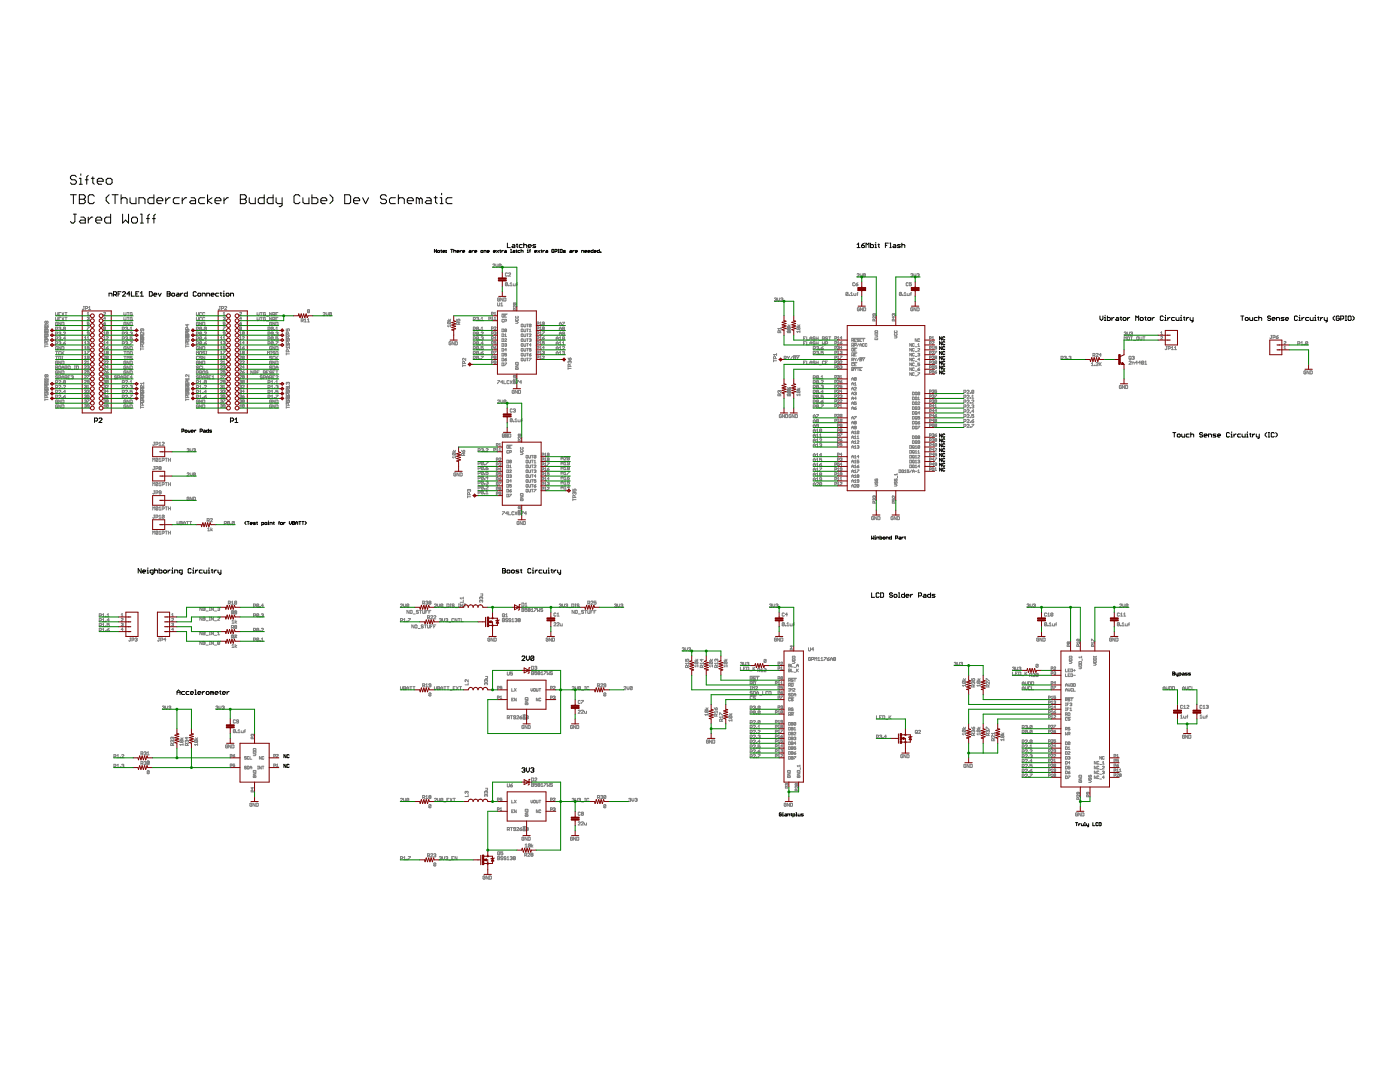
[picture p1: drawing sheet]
<svg xmlns="http://www.w3.org/2000/svg" width="279mm" height="216mm" viewBox="0 0 279 216" stroke-linecap="round" stroke-linejoin="round" font-family="sans-serif">
<g fill="#000" stroke="#000" stroke-width=".2">
<path d="M14.1 35.3v.3zM14.1 35.6l.3 .3zM14.1 38.9h1.1zM14.4 35l-.3 .3zM14.4 35.9h.5zM14.1 36.5l.3 .3zM14.4 35h.5zM14.9 35.9l.3 .3zM14.4 36.8h.5zM14.9 35l.3 .3zM15.2 36.2v.3zM14.9 36.8l.3-.3z"/>
<path d="M15.8 35.6h.3zM15.8 36.8h.6zM15.8 38.9h.9zM15.8 39.8h.9zM16.1 35.6v1.2zM16.1 34.7v.3zM16.7 38.9l.3 .3zM16.7 39.8l.3 .2zM17 35.9h.6zM17 39.2v.3zM17 39.5l-.3 .3zM17.3 35.3v1.5z"/>
<path d="M17.6 35l-.3 .3zM17.6 39.2v1.1zM17.9 38.9l-.3 .3zM18.2 35.6h.6zM18.5 35.3v1.2zM18.5 36.5l.3 .3zM17.9 38.9h.6zM18.5 38.9l.3 .3zM19.4 35.9v.6zM19.7 35.6l-.3 .3zM19.4 36.5l.3 .3zM19.7 35.6h.6z"/>
<path d="M19.7 36.8h.6zM20.3 35.6l.3 .3zM20.6 35.9v.3zM19.4 36.2h1.2zM21.2 35.9v.6zM21.2 36.5l.3 .3zM21.2 39.5l.6-.6zM21.5 36.8h.6zM21.5 35.6l-.3 .3zM22.1 36.8l.3-.3zM21.5 35.6h.6zM22.4 35.9v.6z"/>
<path d="M22.1 35.6l.3 .3zM22.4 38.9h1.2zM24.2 38.9v1.7zM24.2 39.8l.3-.3zM24.5 39.5h.6zM25.1 39.5l.3 .3zM25.4 39.8v.8zM26 39.5v.8zM27.7 39.5h.9zM28.6 39.5l.3 .3zM28.9 39.8v.8zM29.5 39.8l.3-.3z"/>
<path d="M29.8 39.5h.9zM30.7 38.9v1.7zM31.3 39.8l.3-.3zM31.6 39.5h.6zM32.2 39.5l.3 .3zM32.5 39.8v.2zM33.7 39.5h.3zM34.6 39.8v.5zM34.9 39.5l-.3 .3zM34.9 39.5h.9zM37 39.5h.3zM38.1 39.5h.6z"/>
<path d="M38.7 39.5l.3 .3zM39 39.8v.8zM39.6 39.8v.5zM39.9 39.5l-.3 .3zM39.9 39.5h.9zM42.9 39.8l.3-.3zM43.2 39.5h.6zM43.8 39.5l.3 .3zM44.1 39.8v.2zM45.3 39.5h.3zM48 38.9h.9zM48 39.8h.9z"/>
<path d="M48.9 38.9l.2 .3zM48.9 39.8l.2 .2zM49.1 39.2v.3zM49.1 39.5l-.2 .3zM49.7 39.5v.8zM51.5 39.8l.3-.3zM51.8 39.5h.9zM52.7 38.9v1.7zM53.3 39.8l.3-.3zM53.6 39.5h.9zM54.5 38.9v1.7zM55.1 39.5v.8z"/>
<path d="M56.3 39.5v1.4zM58.7 39.2v1.1zM59 38.9l-.3 .3zM59 38.9h.6zM59.6 38.9l.3 .3zM60.5 39.5v.8zM62.3 38.9v1.7zM62.3 39.5h.8zM63.1 39.5l.3 .3zM64 39.8l.3-.3zM64.3 39.5h.6zM64.9 39.5l.3 .3z"/>
<path d="M65.2 39.8v.2zM65.8 38.9l.6 .6zM68.8 38.9v1.7zM68.8 38.9h.9zM69.7 38.9l.3 .3zM70.6 39.8l.3-.3zM70.9 39.5h.6zM71.5 39.5l.3 .3zM71.8 39.8v.2zM72.4 39.5l.6 1.1zM75.9 39.2v.3zM75.9 39.5l.3 .3z"/>
<path d="M75.9 39.2l.3-.3zM76.2 39.8h.6zM76.2 38.9h.6zM76.8 39.8l.3 .2zM76.8 38.9l.3 .3zM77.7 39.8v.5zM78 39.5l-.3 .3zM78 39.5h.9zM79.5 38.9v1.7zM79.5 39.8l.3-.3zM79.8 39.5h.6zM80.4 39.5l.3 .3z"/>
<path d="M80.7 39.8v.8zM81.3 39.8l.3-.3zM81.6 39.5h.6zM82.2 39.5l.3 .3zM82.5 39.8v.2zM83.1 39.5h.3zM83.4 39.5l.3 .3zM83.7 39.8v.8zM83.7 39.8l.3-.3zM84 39.5l.3 .3zM84.3 39.8v.8zM85.2 39.5h.5z"/>
<path d="M85.7 39.5l.3 .3zM86 39.8v.8zM86.6 39.5h.6zM86.9 39.2v1.1zM87.8 39.5h.3zM88.1 39.5v1.1zM88.1 38.6v.3zM89 39.8v.5zM89.3 39.5l-.3 .3zM89.3 39.5h.9zM14.1 44.2l.3 .3zM14.4 44.5h.2z"/>
<path d="M14.6 38.9v1.7zM14.6 44.5l.3-.3zM14.6 42.7h.6zM14.9 42.7v1.5zM15.8 38.9v1.7zM16.1 43.9l-.3 .3zM16.1 43.3h.6zM15.8 44.2l.3 .3zM16.1 43.9h.9zM15.8 40.6h.9zM16.7 43.3l.3 .3zM17 40v.3z"/>
<path d="M17 40.3l-.3 .3zM17 43.6v.9zM16.1 44.5h.9zM17.6 40.3l.3 .3zM17.6 43.3v1.2zM17.6 43.9l.6-.6zM17.9 40.6h.6zM18.2 43.3h.3zM18.5 40.6l.3-.3zM19.1 43.6v.6zM19.1 43.6l.3-.3zM19.1 44.2l.3 .3z"/>
<path d="M19.4 43.3h.6zM19.4 44.5h.6zM20 43.3l.3 .3zM20.3 43.6v.3zM19.1 43.9h1.2zM20.9 43.6v.6zM21.2 43.3l-.3 .3zM21.2 39.5v.5zM20.9 44.2l.3 .3zM21.2 43.3h.9zM21.8 58.5v.6zM21.8 58.5h.4z"/>
<path d="M21.2 40l.6 .6zM22.1 42.7v1.8zM21.2 44.5h.9zM22.2 58.5l.2 .2zM22.4 58.7v.4zM22.6 58.2v.9zM22.6 58.2h.5zM22.9 58.8l.4 .3zM23 38.9v1.7zM23.1 58.2l.2 .2zM22.6 58.8h.5zM23.3 58.4v.3z"/>
<path d="M23.3 58.7l-.2 .1zM23.6 58.2v.9zM23.6 58.2h.6zM23.6 58.7h.3zM24.4 59.1l.6-.6zM24.5 42.7v1.8zM24.5 44.5l.6-.6zM24.6 58.2l-.2 .2zM24.6 58.2h.3zM24.4 59.1h.6zM25 58.4v.1zM24.9 58.2l.1 .2z"/>
<path d="M25.1 43.9l.6 .6zM25.3 58.7h.6zM25.7 42.7v1.8zM25.8 58.2v.9zM25.8 58.2l-.5 .5zM26 40.3l.2 .3zM26.2 58.2v.9zM26.2 59.1h.6zM26.2 40.6h.9zM26.2 43.6v.6zM26.2 44.2l.3 .3zM26.5 44.5h.6z"/>
<path d="M26.5 43.3l-.3 .3zM27.1 58.2v.9zM27.1 59.1h.6zM27.1 58.7h.3zM27.1 39.5v1.1zM27.1 44.5l.3-.3zM26.5 43.3h.6zM27.4 43.6v.6zM27.1 43.3l.3 .3zM27.1 58.2h.6zM27.7 39.5v1.1zM28 58.5l.3-.3z"/>
<path d="M28 59.1h.6zM28 42.7h.3zM28 44.5h.6zM28.3 58.2v.9zM28.3 42.7v1.8zM29.2 43.6h.6zM29.5 39.8v.5zM29.5 43v1.5zM29.5 43l.3-.3zM29.8 58.2v.9zM29.8 59.1h.4zM29.5 40.3l.3 .3z"/>
<path d="M30.4 58.9l-.2 .2zM29.8 58.2h.4zM30.4 58.4v.5zM30.2 58.2l.2 .2zM30.4 43.6h.6zM30.7 58.7v.2zM30.7 58.7l.1-.2zM29.8 40.6h.9zM30.7 43v1.5zM30.7 43l.3-.3zM30.7 58.9l.1 .2zM30.8 58.5h.3z"/>
<path d="M30.8 59.1h.3zM31.1 58.5l.2 .2zM31.3 58.7v.1zM30.7 58.8h.6zM31.3 39.8v.5zM31.6 58.5l.3 .6zM31.3 40.3l.3 .3zM32.2 58.5l-.3 .6zM31.6 40.6h.6zM31.3 40h1.2zM33.1 39.5v1.1zM33.1 40l.6-.5z"/>
<path d="M33.4 58.2v.9zM33.4 58.2h.4zM33.4 58.7h.4zM33.8 58.2l.2 .2zM33.8 58.7l.2 .1zM33.4 59.1h.4zM34 58.4v.1zM34 58.5l-.2 .2zM34 58.8v.1zM34 58.9l-.2 .2zM34.3 58.7v.2zM34.3 58.9l.1 .2z"/>
<path d="M34.4 59.1h.3zM34.4 58.5l-.1 .2zM34.6 40.3l.3 .3zM34.7 59.1l.2-.2zM34.4 58.5h.3zM34.9 58.7v.2zM34.7 58.5l.2 .2zM34.9 40.6h.9zM35.3 58.8l-.1 .1zM35.3 58.5h.3zM35.2 58.9l.1 .2zM35.3 58.8h.5z"/>
<path d="M35.6 58.5l.2 .2zM35.8 58.7v.4zM35.3 59.1h.5zM36 58.5v.6zM36 58.8l.3-.3zM36.3 58.5h.2zM36.4 39.5v1.1zM36.4 40l.6-.5zM36.8 58.7v.2zM36.8 58.7l.1-.2zM36.8 58.9l.1 .2zM36.9 58.5h.5z"/>
<path d="M37.4 58.2v.9zM36.9 59.1h.5zM37.8 40.3l.3-.3zM37.8 40.3l.3 .3zM38.1 40h.9zM38.6 58.4v.5zM38.6 58.9l.1 .2zM38.7 58.2l-.1 .2zM38.7 59.1h.3zM38.7 58.2h.3zM39 59.1l.2-.2zM38.1 40.6h.9z"/>
<path d="M39 58.2l.2 .2zM39.5 58.7v.2zM39.5 58.9l.1 .2zM39.6 59.1h.3zM39.6 58.5l-.1 .2zM39.6 40.3l.3 .3zM40.1 58.9l-.2 .2zM39.6 58.5h.3zM39.9 40.6h.9zM40.1 58.7v.2zM39.9 58.5l.2 .2zM40.4 58.5v.6z"/>
<path d="M40.4 58.5h.4zM40.8 58.5l.2 .2zM41 58.7v.4zM41.3 58.5v.6zM41.3 58.5h.4zM41.4 38.9v1.7zM41.4 40l.9-.5zM41.7 58.5l.1 .2zM41.8 58.7v.4zM42.1 58.7v.2zM42.1 58.7l.2-.2zM42.1 58.9l.2 .2z"/>
<path d="M42.3 58.5h.3zM41.4 40l.9 .6zM42.3 59.1h.3zM42.6 58.5l.1 .2zM42.7 58.7v.1zM42.1 58.8h.6zM42.9 39.8v.5zM43 58.7v.2zM43 58.9l.2 .2zM43.2 58.5l-.2 .2zM43.2 59.1h.4zM42.9 40.3l.3 .3z"/>
<path d="M43.2 58.5h.4zM43.2 40.6h.6zM43.9 58.5h.3zM44.1 58.4v.5zM44.1 58.9l.1 .2zM42.9 40h1.2zM44.5 58.5h.2zM44.5 59.1h.3zM44.7 58.5v.6zM44.7 58.1v.1zM44.7 39.5v1.1zM44.7 40l.6-.5z"/>
<path d="M45.1 58.7v.2zM45.1 58.9l.2 .2zM45.3 59.1h.3zM45.3 58.5l-.2 .2zM45.6 59.1l.1-.2zM45.3 58.5h.3zM45.7 58.7v.2zM45.6 58.5l.1 .2zM46 58.5v.6zM46 58.5h.5zM46.5 58.5l.1 .2zM46.6 58.7v.4z"/>
<path d="M48 38.9v1.7zM48 40.6h.9zM49.1 40v.3zM49.1 40.3l-.2 .3zM49.7 40.3l.4 .3zM50.1 40.6h.8zM50.9 39.5v1.1zM51.5 39.8v.5zM51.5 40.3l.3 .3zM51.8 40.6h.9zM53.3 39.8v.5zM53.3 40.3l.3 .3z"/>
<path d="M53.6 40.6h.9zM55.1 40.3l.3 .3zM55.4 40.6h.9zM55.7 41.2h.3zM56.3 40.9l-.3 .3zM58.7 40.3l.3 .3zM59 40.6h.6zM59.6 40.6l.3-.3zM60.5 40.3l.3 .3zM60.8 40.6h.9zM61.7 39.5v1.1zM62.3 40.6h.8z"/>
<path d="M63.4 40.3l-.3 .3zM63.4 39.8v.5zM64 39.8v.5zM64 40.3l.3 .3zM64.3 40.6h.6zM64 40h1.2zM65.8 40.6l.6-.6zM66.4 39.5v.5zM68.8 40.6h.9zM70 40.3l-.3 .3zM70 39.2v1.1zM70.6 39.8v.5z"/>
<path d="M70.6 40.3l.3 .3zM70.9 40.6h.6zM70.6 40h1.2zM73.6 39.5l-.6 1.1zM75.9 40.3l.3 .3zM76.2 40.6h.6zM77.1 40v.3zM77.1 40.3l-.3 .3zM77.7 40.3l.3 .3zM78 40.6h.9zM81.3 39.8v.5zM81.3 40.3l.3 .3z"/>
<path d="M81.6 40.6h.6zM81.3 40h1.2zM83.1 39.5v1.1zM84.9 40.3l.3-.3zM84.9 40.3l.3 .3zM85.2 40h.8zM85.2 40.6h.8zM86.7 49.8v.6zM86.7 49.8l.4 .6zM86.9 40.3l.3 .3zM87.1 49.8v.6zM87.3 50.1v.2z"/>
<path d="M87.3 50.3l.1 .1zM87.4 50.4h.2zM87.4 50l-.1 .1zM87.6 50.4l.1-.1zM87.4 50h.2zM87.7 50.1v.2zM87.6 50l.1 .1zM87.8 40.6h.6zM87.9 50h.3zM88.1 49.9v.4zM88.1 50.3l.1 .1zM88.4 50.1v.2z"/>
<path d="M88.4 50.1l.1-.1zM88.4 50.3l.1 .1zM88.5 50h.2zM88.5 50.4h.2zM88.7 50l.1 .1zM88.8 50.1v.1zM88.4 50.2h.4zM89 50h.1zM89 50v.1zM89 50.3h.1zM89 40.3l.3 .3zM89.1 50v.1z"/>
<path d="M89 50.1h.1zM89 50.4h.1zM89.3 40.6h.9zM89.9 49.8h.4zM90.1 49.8v.6zM90.6 49.8v.6zM90.6 50.1l.1-.1zM90.7 50h.2zM90.9 50l.1 .1zM91 50.1v.3zM91.2 50.1v.2zM91.2 50.1l.1-.1z"/>
<path d="M91.2 50.3l.1 .1zM91.3 50h.2zM91.3 50.4h.2zM91.5 50l.1 .1zM91.6 50.1v.1zM91.2 50.2h.4zM91.8 50v.4zM91.8 50.2l.2-.2zM92 50h.1zM92.3 50.1v.2zM92.3 50.1l.1-.1zM92.3 50.3l.1 .1z"/>
<path d="M92.4 50h.2zM92.4 50.4h.2zM92.6 50l.1 .1zM92.7 50.1v.1zM92.3 50.2h.4zM93.6 50.3l.1-.1zM93.7 50h.2zM93.6 50.3l.1 .1zM93.7 50.2h.3zM93.9 50l.1 .1zM94 50.1v.3zM93.7 50.4h.3z"/>
<path d="M94.2 50v.4zM94.2 50.2l.2-.2zM94.4 50h.1zM94.7 50.1v.2zM94.7 50.1l.1-.1zM94.7 50.3l.1 .1zM94.8 50h.2zM94.8 50.4h.2zM95 50l.1 .1zM95.1 50.1v.1zM94.7 50.2h.4zM96 50.1v.2z"/>
<path d="M96 50.3l.1 .1zM96.1 50.4h.2zM96.1 50l-.1 .1zM96.3 50.4l.1-.1zM96.1 50h.2zM96.4 50.1v.2zM96.3 50l.1 .1zM96.6 50v.4zM96.6 50h.3zM96.9 50l.1 .1zM97 50.1v.3zM97.2 50.1v.2z"/>
<path d="M97.2 50.1l.1-.1zM97.2 50.3l.1 .1zM97.3 50h.2zM97.3 50.4h.2zM97.5 50l.1 .1zM97.6 50.1v.1zM97.2 50.2h.4zM98.5 50.1v.2zM98.5 50.1l.1-.1zM98.5 50.3l.1 .1zM98.6 50h.2zM98.6 50.4h.2z"/>
<path d="M98.8 50l.1 .1zM98.9 50.1v.1zM98.5 50.2h.4zM99.1 50l.4 .4zM99.1 50.4l.4-.4zM99.7 50h.2zM99.8 49.9v.4zM99.8 50.3l.1 .1zM100.1 50v.4zM100.1 50.2l.3-.2zM100.4 50h.1zM100.8 50.2l-.2 .1z"/>
<path d="M100.8 50h.2zM100.6 50.3l.2 .1zM100.8 50.2h.3zM101 50l.1 .1zM101.1 50.1v.3zM100.8 50.4h.3zM101.3 48.5v.9zM101.3 49.4h.6zM101.9 49.8h.1zM101.9 50.4h.2zM102 49.8v.6zM102.3 49.1l-.1 .2z"/>
<path d="M102.3 48.8h.3zM102.2 49.3l.1 .1zM102.3 49.1h.4zM102.3 50.3l.1-.1zM102.4 50h.2zM102.3 50.3l.1 .1zM102.4 50.2h.3zM102.6 48.8l.1 .2zM102.6 50l.1 .1zM102.7 49v.4zM102.3 49.4h.4zM102.7 50.1v.3z"/>
<path d="M102.4 50.4h.3zM103 50h.1zM103 48.8h.3zM103.1 49.9v.4zM103.1 50.3v.1zM103.2 48.7v.6zM103.2 49.3l.1 .1zM103.4 50.1v.2zM103.4 50.3l.1 .1zM103.5 50l-.1 .1zM103.5 50.4h.3zM103.6 49v.3z"/>
<path d="M103.6 49.3l.2 .1zM103.8 48.8l-.2 .2zM103.8 49.4h.4zM103.5 50h.3zM104 49.8v.6zM104 50.1l.1-.1zM104.1 50h.2zM103.8 48.8h.4zM104.3 50l.1 .1zM104.4 50.1v.3zM104.5 48.5v.9zM104.5 49l.2-.2z"/>
<path d="M104.7 48.8h.3zM105 48.8l.1 .2zM105.1 49v.4zM105.2 50h.1zM105.2 50.4h.3zM105.3 50v.4zM105.3 49.7v.1zM105.4 49v.3zM105.4 49l.2-.2zM105.4 49.3l.2 .1zM105.6 48.8h.3zM105.7 50.1h.2z"/>
<path d="M105.7 49.9v.5zM105.7 49.9l.2-.1zM105.6 49.4h.3zM105.9 48.8l.1 .2zM106 49v.1zM105.4 49.1h.6zM106.3 49.4h.5zM106.3 49l.2-.2zM106.3 49l.2 .1zM106.5 48.8h.4zM106.7 50.1v.2zM106.8 50l-.1 .1z"/>
<path d="M106.8 49.4l.1-.1zM106.5 49.1h.3zM106.7 50.3l.1 .1zM106.8 50h.2zM106.8 49.1l.1 .2zM106.8 50.4h.2zM107 50l.1 .1zM107.1 50.1v.1zM106.7 50.2h.4zM107.3 50l.4 .4zM107.3 50.4l.4-.4zM107.9 50h.3z"/>
<path d="M108.1 49.9v.4zM108.1 50.3l.1 .1zM108.4 50v.4zM108.4 50.2l.2-.2zM108.6 50h.1zM108.9 50.3l.1-.1zM109 50h.2zM108.9 50.3l.1 .1zM109 50.2h.3zM109.2 50l.1 .1zM109.3 50.1v.3zM109 50.4h.3z"/>
<path d="M110.1 49.9v.4zM110.1 50.3l.1 .1zM110.2 49.8l-.1 .1zM110.2 50.4h.2zM110.2 49.8h.2zM110.4 50.4l.2-.1zM110.4 49.8l.2 .1zM110.6 50.1v.2zM110.3 50.1h.3zM110.8 49.8v.6zM110.8 49.8h.3zM111.1 49.8l.1 .1z"/>
<path d="M110.8 50.2h.3zM111.2 49.9v.2zM111.2 50.1l-.1 .1zM111.4 50.4h.2zM111.4 49.8h.2zM111.5 49.8v.6zM111.8 49.9v.4zM111.8 50.3l.1 .1zM111.9 49.8l-.1 .1zM111.9 50.4h.2zM111.9 49.8h.2zM112.1 50.4l.1-.1z"/>
<path d="M112.2 49.9v.4zM112.1 49.8l.1 .1zM112.4 50.4h.3zM112.5 50l-.1 .1zM112.4 50.1l.1 .1zM112.5 50h.3zM112.7 50.4l.1-.1zM112.5 50.2h.2zM112.7 50.2l.1 .1zM113.8 50.2l-.1 .1zM113.8 50h.2zM113.7 50.3l.1 .1z"/>
<path d="M113.8 50.2h.3zM114 50l.1 .1zM114.1 50.1v.3zM113.8 50.4h.3zM114.3 50v.4zM114.3 50.2l.2-.2zM114.5 50h.1zM114.8 50.1v.2zM114.9 50l-.1 .1zM114.8 50.3l.1 .1zM114.9 50h.2zM114.9 50.4h.2z"/>
<path d="M115.1 50l.1 .1zM115.2 50.1v.1zM114.8 50.2h.4zM116.1 50v.4zM116.1 50h.3zM116.4 50l.1 .1zM116.5 50.1v.3zM116.7 50.1v.2zM116.7 50.1l.1-.1zM116.7 50.3l.1 .1zM116.8 50h.2zM116.8 50.4h.2z"/>
<path d="M117 50l.1 .1zM117.1 50.1v.1zM116.7 50.2h.4zM117.3 50.1v.2zM117.4 50l-.1 .1zM117.3 50.3l.1 .1zM117.4 50h.2zM117.4 50.4h.2zM117.6 50l.1 .1zM117.7 50.1v.1zM117.3 50.2h.4zM117.9 50.1v.2z"/>
<path d="M117.9 50.1l.1-.1zM117.9 50.3l.1 .1zM118 50h.4zM118.4 49.8v.6zM118 50.4h.4zM118.6 50.1v.2zM118.6 50.1l.1-.1zM118.6 50.3l.1 .1zM118.7 50h.2zM118.7 50.4h.2zM118.9 50l.1 .1zM119 50.1v.1z"/>
<path d="M118.6 50.2h.4zM119.2 50.1v.2zM119.2 50.1l.1-.1zM119.2 50.3l.1 .1zM119.3 50h.3zM119.6 49.8v.6zM119.3 50.4h.3zM119.8 50.3h.1zM119.8 50.4h.1zM171 48.8l.3-.3zM171 49.4h.6zM171.3 48.5v.9z"/>
<path d="M171.9 49v.3zM171.9 49.3l.2 .1zM172.1 49.4h.3zM171.9 49l.3-.3zM172.4 49.4l.1-.1zM171.9 49h.5zM172.2 48.7l.3-.2zM172.5 49.1v.2zM172.4 49l.1 .1zM172.8 48.5v.9zM172.8 48.5l.3 .3zM173.1 48.8l.3-.3z"/>
<path d="M173.4 48.5v.9zM173.7 48.5v.9zM173.7 49.4h.5zM174.2 49.4l.1-.1zM173.7 48.8h.5zM174.3 49v.3zM174.2 48.8l.1 .2zM174.6 48.8h.2zM174.6 49.4h.3zM174.8 48.8v.6zM174.8 48.4v.1zM175.2 48.8h.3z"/>
<path d="M175.4 48.7v.6zM175.4 49.3l.1 .1zM176.7 48.5v.9zM176.7 48.5h.6zM176.7 49h.3zM177.6 48.5h.1zM177.6 49.4h.3zM177.7 48.5v.9zM178.2 49.3l.1-.2zM178.3 48.8h.3zM178.2 49.3l.1 .1zM178.3 49.1h.5z"/>
<path d="M178.6 48.8l.2 .2zM178.8 49v.4zM178.3 49.4h.5zM179.1 49.4h.4zM179.1 49l.1-.2zM179.1 49l.1 .1zM179.2 48.8h.5zM179.5 49.4l.2-.1zM179.2 49.1h.3zM179.5 49.1l.2 .2zM180 48.5v.9zM180 49l.1-.2z"/>
<path d="M180.1 48.8h.3zM180.4 48.8l.2 .2zM180.6 49v.4zM187.5 67.2v.6zM187.5 67.2l.4 .6zM187.5 68.2v.6zM187.5 68.2l.4 .6zM187.5 69.2v.6zM187.5 69.2l.4 .6zM187.5 70.1v.6zM187.5 70.1l.4 .6zM187.5 71.1v.6z"/>
<path d="M187.5 71.1l.4 .6zM187.5 72.1v.6zM187.5 72.1l.4 .6zM187.5 73v.7zM187.5 73l.4 .7zM187.5 74v.6zM187.5 74l.4 .6zM187.9 67.2v.6zM187.9 68.2v.6zM187.9 69.2v.6zM187.9 70.1v.6zM187.9 71.1v.6z"/>
<path d="M187.9 72.1v.6zM187.9 73v.7zM187.9 74v.6zM188.2 67.3v.4zM188.2 67.7l.1 .1zM188.2 68.3v.4zM188.2 68.7l.1 .1zM188.2 69.3v.4zM188.2 69.7l.1 .1zM188.2 70.2v.4zM188.2 70.6l.1 .1zM188.2 71.2v.4z"/>
<path d="M188.2 71.6l.1 .1zM188.2 72.2v.4zM188.2 72.6l.1 .1zM188.2 73.1v.5zM188.2 73.6l.1 .1zM188.2 74.1v.4zM188.2 74.5l.1 .1zM188.3 67.2l-.1 .1zM188.3 67.8h.1zM188.2 68.3l.1-.1zM188.3 68.8h.1zM188.3 69.2l-.1 .1z"/>
<path d="M188.3 69.8h.1zM188.3 70.1l-.1 .1zM188.3 70.7h.1zM188.2 71.2l.1-.1zM188.3 71.7h.1zM188.3 72.1l-.1 .1zM188.3 72.7h.1zM188.3 73l-.1 .1zM188.3 73.7h.1zM188.3 74l-.1 .1zM188.3 74.6h.1zM188.3 67.2h.1z"/>
<path d="M188.4 67.8l.2-.1zM188.3 68.2h.1zM188.4 68.8l.2-.1zM188.3 69.2h.1zM188.4 69.8l.2-.1zM188.3 70.1h.1zM188.4 70.7l.2-.1zM188.3 71.1h.1zM188.4 71.7l.2-.1zM188.3 72.1h.1zM188.6 72.6l-.2 .1zM188.3 73h.1z"/>
<path d="M188.4 73.7l.2-.1zM188.3 74h.1zM188.4 74.6l.2-.1zM188.4 67.2l.2 .1zM188.4 68.2l.2 .1zM188.4 69.2l.2 .1zM188.4 70.1l.2 .1zM188.4 71.1l.2 .1zM188.4 72.1l.2 .1zM188.4 73l.2 .1zM188.4 74l.2 .1zM219.5 63.1v.5z"/>
<path d="M219.5 63.6l.3 .3zM219.8 63.9l.3-.3zM220.1 63.1v.5zM220.4 63.4h.2zM220.4 63.9h.3zM220.6 63.4v.5zM220.6 62.9v.2zM221 63.1v.8zM221 63.9h.4zM221.4 63.9l.2-.1zM221 63.4h.4zM221.6 63.5v.3z"/>
<path d="M221.4 63.4l.2 .1zM221.9 63.4v.5zM221.9 63.6l.3-.2zM222.2 63.4h.1zM222.6 63.8l.2-.2zM222.8 63.4h.3zM222.6 63.8l.2 .1zM222.8 63.6h.4zM223.1 63.4l.1 .1zM223.2 63.5v.4zM222.8 63.9h.4zM223.5 63.4h.3z"/>
<path d="M223.7 63.2v.6zM223.7 63.8l.1 .1zM224.1 63.5v.3zM224.1 63.8l.2 .1zM224.3 63.9h.3zM224.3 63.4l-.2 .1zM224.6 63.9l.1-.1zM224.3 63.4h.3zM224.7 63.5v.3zM224.6 63.4l.1 .1zM225 63.4v.5zM225 63.6l.3-.2z"/>
<path d="M225.3 63.4h.2zM226.7 63.1v.8zM226.7 63.1l.2 .3zM226.9 63.4l.3-.3zM227.2 63.1v.8zM227.5 63.5v.3zM227.5 63.8l.2 .1zM227.7 63.9h.3zM227.7 63.4l-.2 .1zM228 63.9l.2-.1zM227.7 63.4h.3zM228.2 63.5v.3z"/>
<path d="M228 63.4l.2 .1zM228.5 63.4h.2zM228.6 63.2v.6zM228.6 63.8l.1 .1zM229 63.5v.3zM229 63.8l.2 .1zM229.2 63.9h.3zM229.2 63.4l-.2 .1zM229.5 63.9l.1-.1zM229.2 63.4h.3zM229.6 63.5v.3zM229.5 63.4l.1 .1z"/>
<path d="M229.9 63.4v.5zM229.9 63.6l.3-.2zM230.2 63.4h.2zM231.6 63.2v.6zM231.6 63.8l.1 .1zM231.7 63.1l-.1 .1zM231.7 63.9h.3zM231.7 63.1h.3zM232 63.9l.2-.1zM232 63.1l.2 .1zM232.5 63.4h.1zM232.5 63.9h.2z"/>
<path d="M232.6 63.4v.5zM232.6 62.9v.2zM233 63.4v.5zM233 63.6l.4-.2zM233.4 63.4h.1zM233.8 63.5v.3zM233.8 63.8l.2 .1zM234 63.4l-.2 .1zM234 63.9h.4zM234 63.4h.4zM234.7 63.4v.4zM234.7 63.8l.1 .1z"/>
<path d="M234.8 63.9h.5zM235.3 63.4v.5zM235.6 63.4h.1zM235.6 63.9h.3zM235.7 63.4v.5zM235.7 62.9v.2zM236.2 63.4h.3zM236.3 63.2v.6zM236.3 63.8l.2 .1zM236.8 63.4v.5zM236.8 63.6l.3-.2zM237.1 63.4h.1z"/>
<path d="M237.5 63.4v.4zM237.5 63.8l.2 .1zM237.7 63.9h.4zM237.8 64.2h.2zM238.1 63.4v.7zM238.1 64.1l-.1 .1zM247.6 63.1h.6zM247.9 63.1v.8zM248.5 63.5v.3zM248.5 63.8l.2 .1zM248.7 63.9h.3zM248.7 63.4l-.2 .1z"/>
<path d="M249 63.9l.1-.1zM248.7 63.4h.3zM249.1 63.5v.3zM249 63.4l.1 .1zM249.4 63.4v.4zM249.4 63.8l.2 .1zM249.6 63.9h.4zM250 63.4v.5zM250.3 63.5v.3zM250.3 63.8l.2 .1zM250.5 63.4l-.2 .1zM250.5 63.9h.4z"/>
<path d="M250.5 63.4h.4zM251.2 63.1v.8zM251.2 63.5l.2-.1zM251.4 63.4h.3zM251.7 63.4l.1 .1zM251.8 63.5v.4zM253 63.2v.2zM253 63.4l.1 .1zM253.1 63.1l-.1 .1zM253.1 63.5h.3zM253 63.8l.1 .1zM253.1 63.1h.3z"/>
<path d="M253.4 63.5l.2 .1zM253.1 63.9h.3zM253.4 63.1l.2 .1zM253.6 63.6v.2zM253.6 63.8l-.2 .1zM253.9 63.5v.3zM253.9 63.5l.1-.1zM253.9 63.8l.1 .1zM254 63.4h.3zM254 63.9h.3zM254.3 63.4l.2 .1zM254.5 63.5v.1z"/>
<path d="M253.9 63.6h.6zM254.8 63.4v.5zM254.8 63.4h.4zM255.2 63.4l.2 .1zM255.4 63.5v.4zM255.7 63.9h.4zM255.7 63.5l.1-.1zM255.7 63.5l.1 .1zM255.8 63.4h.5zM256.1 63.9l.2-.1zM255.8 63.6h.3zM256.1 63.6l.2 .2z"/>
<path d="M256.6 63.5v.3zM256.7 63.4l-.1 .1zM256.6 63.8l.1 .1zM256.7 63.4h.3zM256.7 63.9h.3zM257 63.4l.2 .1zM257.2 63.5v.1zM256.6 63.6h.6zM258.3 63.2v.6zM258.3 63.8l.2 .1zM258.3 63.2l.2-.1zM258.5 63.9h.3z"/>
<path d="M258.5 63.1h.3zM258.8 63.9l.1-.1zM258.8 63.1l.1 .1zM259.2 63.4h.2zM259.2 63.9h.3zM259.4 63.4v.5zM259.4 62.9v.2zM259.8 63.4v.5zM259.8 63.6l.3-.2zM260.1 63.4h.2zM260.6 63.5v.3zM260.6 63.8l.1 .1z"/>
<path d="M260.7 63.4l-.1 .1zM260.7 63.9h.5zM260.7 63.4h.5zM261.5 63.4v.4zM261.5 63.8l.1 .1zM261.6 63.9h.5zM262.1 63.4v.5zM262.4 63.4h.1zM262.4 63.9h.3zM262.5 63.4v.5zM262.5 62.9v.2zM263 63.4h.2z"/>
<path d="M263.1 63.2v.6zM263.1 63.8l.1 .1zM263.5 63.4v.5zM263.5 63.6l.3-.2zM263.8 63.4h.2zM264.3 63.4v.4zM264.3 63.8l.1 .1zM264.4 63.9h.5zM264.6 64.2h.1zM264.9 63.4v.7zM264.9 64.1l-.2 .1zM266.1 63.4v.2z"/>
<path d="M266.1 63.4l.3-.3zM266.1 63.6l.3 .3zM266.7 63.2v.6zM266.7 63.8l.1 .1zM266.8 63.1l-.1 .1zM266.8 63.9h.3zM266.8 63.1h.3zM267.1 63.9l.2-.1zM267.1 63.1l.2 .1zM267.3 63.5v.3zM267 63.5h.3zM267.6 63.1v.8z"/>
<path d="M267.6 63.1h.4zM268 63.1l.2 .1zM267.6 63.6h.4zM268.2 63.2v.3zM268.2 63.5l-.2 .1zM268.5 63.9h.3zM268.5 63.1h.3zM268.6 63.1v.8zM269 63.2v.6zM269 63.8l.2 .1zM269 63.2l.2-.1zM269.2 63.9h.3z"/>
<path d="M269.2 63.1h.3zM269.5 63.9l.1-.1zM269.6 63.2v.6zM269.5 63.1l.1 .1zM269.9 63.9l.3-.3zM270.2 63.4v.2zM269.9 63.1l.3 .3zM18.9 83.4v.9zM18.9 83.4h.4zM19.3 83.4l.2 .2zM18.9 84h.4zM19.5 83.6v.3z"/>
<path d="M19.5 83.9l-.2 .1zM20.3 83.7l-.6 .6zM19.9 83.4l-.2 .2zM19.9 83.4h.3zM19.7 84.3h.6zM20.3 83.6v.1zM20.2 83.4l.1 .2zM36.3 85.6v.7zM36.3 85.6h.3zM36.6 85.6l.1 .1zM36.3 86h.3zM36.7 85.7v.2z"/>
<path d="M36.7 85.9l-.1 .1zM36.9 85.9v.2zM36.9 86.1l.1 .2zM37 86.3h.2zM36.9 85.9l.1-.1zM37.2 86.3l.1-.2zM37 85.8h.2zM37.3 85.9v.2zM37.2 85.8l.1 .1zM37.5 85.8v.3zM37.5 86.1l.2 .2zM37.7 86.3l.1-.2z"/>
<path d="M37.8 86.1v.2zM37.8 86.3l.2-.2zM38 85.8v.3zM38.2 85.9v.2zM38.2 85.9l.1-.1zM38.2 86.1l.1 .2zM38.3 85.8h.2zM38.3 86.3h.2zM38.5 85.8l.1 .1zM38.6 85.9v.1zM38.2 86h.4zM38.8 85.8v.5z"/>
<path d="M38.8 86l.2-.2zM39 85.8h.1zM39.9 85.6v.7zM39.9 85.6h.4zM40.3 85.6l.1 .1zM39.9 86h.4zM40.4 85.7v.2zM40.4 85.9l-.1 .1zM40.6 86.1l.1-.1zM40.7 85.8h.2zM40.6 86.1l.1 .2zM40.7 86h.3z"/>
<path d="M40.9 85.8l.1 .1zM41 85.9v.4zM40.7 86.3h.3zM41.2 85.9v.2zM41.2 85.9l.1-.1zM41.2 86.1l.1 .2zM41.3 85.8h.3zM41.6 85.6v.7zM41.3 86.3h.3zM41.8 86.3h.3zM41.9 85.8l-.1 .1zM41.8 85.9l.1 .1z"/>
<path d="M41.9 85.8h.3zM42.1 86.3l.1-.2zM41.9 86h.2zM42.1 86l.1 .1zM46 83.4v.9zM46 83.4h.4zM46.4 83.4l.2 .2zM46 84h.4zM46.6 83.6v.3zM46.6 83.9l-.2 .1zM46.9 83.7l.3-.3zM46.9 84.3h.6z"/>
<path d="M47.2 83.4v.9zM187.5 86.6v.6zM187.5 86.6l.4 .6zM187.5 87.6v.6zM187.5 87.6l.4 .6zM187.5 88.5v.7zM187.5 88.5l.4 .7zM187.5 89.5v.6zM187.5 89.5l.4 .6zM187.5 90.5v.6zM187.5 90.5l.4 .6zM187.5 91.4v.7z"/>
<path d="M187.5 91.4l.4 .7zM187.5 92.4v.6zM187.5 92.4l.4 .6zM187.5 93.4v.6zM187.5 93.4l.4 .6zM187.9 86.6v.6zM187.9 87.6v.6zM187.9 88.5v.7zM187.9 89.5v.6zM187.9 90.5v.6zM187.9 91.4v.7zM187.9 92.4v.6z"/>
<path d="M187.9 93.4v.6zM188.2 86.7v.4zM188.2 87.1l.1 .1zM188.2 87.7v.4zM188.2 88.1l.1 .1zM188.2 88.6v.4zM188.2 89l.1 .2zM188.2 89.6v.4zM188.2 90l.1 .1zM188.2 90.6v.4zM188.2 91l.1 .1zM188.2 91.5v.5z"/>
<path d="M188.2 92l.1 .1zM188.2 92.5v.4zM188.2 92.9l.1 .1zM188.2 93.5v.4zM188.2 93.9l.1 .1zM188.2 86.7l.1-.1zM188.3 87.2h.1zM188.3 87.6l-.1 .1zM188.3 88.2h.1zM188.3 88.5l-.1 .1zM188.3 89.2h.1zM188.3 89.5l-.1 .1z"/>
<path d="M188.3 90.1h.1zM188.3 90.5l-.1 .1zM188.3 91.1h.1zM188.3 91.4l-.1 .1zM188.3 92.1h.1zM188.3 92.4l-.1 .1zM188.3 93h.1zM188.3 93.4l-.1 .1zM188.3 94h.1zM188.3 86.6h.1zM188.4 87.2l.2-.1zM188.3 87.6h.1z"/>
<path d="M188.4 88.2l.2-.1zM188.3 88.5h.1zM188.4 89.2l.2-.2zM188.3 89.5h.1zM188.4 90.1l.2-.1zM188.3 90.5h.1zM188.4 91.1l.2-.1zM188.3 91.4h.1zM188.4 92.1l.2-.1zM188.3 92.4h.1zM188.4 93l.2-.1zM188.3 93.4h.1z"/>
<path d="M188.6 93.9l-.2 .1zM188.4 86.6l.2 .1zM188.4 87.6l.2 .1zM188.4 88.5l.2 .1zM188.4 89.5l.2 .1zM188.4 90.5l.2 .1zM188.4 91.4l.2 .1zM188.4 92.4l.2 .1zM188.4 93.4l.2 .1zM234.1 86.3h.6zM234.4 86.3v.9zM234.9 86.8v.3z"/>
<path d="M234.9 87.1l.2 .1zM235.1 87.2h.3zM235.1 86.6l-.2 .2zM235.4 87.2l.1-.1zM235.1 86.6h.3zM235.5 86.8v.3zM235.4 86.6l.1 .2zM235.8 86.6v.5zM235.8 87.1l.2 .1zM236 87.2h.4zM236.4 86.6v.6zM236.7 86.8v.3z"/>
<path d="M236.7 87.1l.2 .1zM236.9 86.6l-.2 .2zM236.9 87.2h.4zM236.9 86.6h.4zM237.6 86.3v.9zM237.6 86.8l.2-.2zM237.8 86.6h.3zM238.1 86.6l.1 .2zM238.2 86.8v.4zM239.4 86.5v.1zM239.4 86.6l.2 .2zM239.6 86.3l-.2 .2z"/>
<path d="M239.6 86.8h.3zM239.4 87.1l.2 .1zM239.6 86.3h.3zM239.9 86.8l.1 .1zM239.6 87.2h.3zM239.9 86.3l.1 .2zM240 86.9v.2zM240 87.1l-.1 .1zM240.3 86.8v.3zM240.3 86.8l.2-.2zM240.3 87.1l.2 .1zM240.5 86.6h.2z"/>
<path d="M240.5 87.2h.2zM240.7 86.6l.2 .2zM240.9 86.8v.1zM240.3 86.9h.6zM241.2 86.6v.6zM241.2 86.6h.4zM241.6 86.6l.2 .2zM241.8 86.8v.4zM242.1 87.2h.4zM242.2 86.6l-.1 .2zM242.1 86.8l.1 .1zM242.2 86.6h.5z"/>
<path d="M242.5 87.2l.2-.1zM242.2 86.9h.3zM242.5 86.9l.2 .2zM243 86.8v.3zM243 86.8l.1-.2zM243 87.1l.1 .1zM243.1 86.6h.3zM243.1 87.2h.3zM243.4 86.6l.2 .2zM243.6 86.8v.1zM243 86.9h.6zM244.8 86.5v.6z"/>
<path d="M244.8 87.1l.1 .1zM244.9 86.3l-.1 .2zM244.9 87.2h.3zM244.9 86.3h.3zM245.2 87.2l.2-.1zM245.2 86.3l.2 .2zM245.7 86.6h.1zM245.7 87.2h.3zM245.8 86.6v.6zM245.8 86.2v.1zM246.3 86.6v.6zM246.3 86.9l.2-.3z"/>
<path d="M246.5 86.6h.2zM247 86.8v.3zM247 87.1l.1 .1zM247.1 86.6l-.1 .2zM247.1 87.2h.5zM247.1 86.6h.5zM247.9 86.6v.5zM247.9 87.1l.1 .1zM248 87.2h.5zM248.5 86.6v.6zM248.8 86.6h.1zM248.8 87.2h.3z"/>
<path d="M248.9 86.6v.6zM248.9 86.2v.1zM249.4 86.6h.3zM249.5 86.5v.6zM249.5 87.1l.2 .1zM250 86.6v.6zM250 86.9l.3-.3zM250.3 86.6h.1zM250.7 86.6v.5zM250.7 87.1l.2 .1zM250.9 87.2h.4zM251 87.5h.2z"/>
<path d="M251.3 86.6v.8zM251.3 87.4l-.1 .1zM252.5 86.6v.3zM252.5 86.6l.3-.3zM252.5 86.9l.3 .3zM253.1 87.2h.3zM253.1 86.3h.3zM253.2 86.3v.9zM253.7 86.5v.6zM253.7 87.1l.2 .1zM253.9 86.3l-.2 .2zM253.9 87.2h.2z"/>
<path d="M253.9 86.3h.2zM254.1 87.2l.2-.1zM254.1 86.3l.2 .2zM254.6 87.2l.3-.3zM254.9 86.6v.3zM254.6 86.3l.3 .3zM27.6 113.5v.8zM27.6 113.5l.6 .8zM28.2 113.5v.8zM28.5 113.9v.3zM28.5 113.9l.1-.2zM28.5 114.2l.1 .1z"/>
<path d="M28.6 113.7h.3zM28.6 114.3h.3zM28.9 113.7l.2 .2zM29.1 113.9v.1zM28.5 114h.6zM29.4 113.7h.1zM29.4 114.3h.3zM29.5 113.7v.6zM29.5 113.3v.2zM30 113.9v.3zM30 114.2l.1 .1zM30 113.9l.1-.2z"/>
<path d="M30.1 114.3h.5zM30.3 114.6h.1zM30.4 114.6l.2-.1zM30.6 113.7v.8zM30.1 113.7h.5zM30.9 113.5v.8zM30.9 113.9l.1-.2zM31 113.7h.3zM31.3 113.7l.2 .2zM31.5 113.9v.4zM31.7 113.5v.8zM31.7 114.3h.5z"/>
<path d="M32.2 114.3l.1-.1zM31.7 113.7h.5zM32.3 113.9v.3zM32.2 113.7l.1 .2zM32.6 113.9v.3zM32.6 114.2l.2 .1zM32.8 114.3h.3zM32.8 113.7l-.2 .2zM33.1 114.3l.1-.1zM32.8 113.7h.3zM33.2 113.9v.3zM33.1 113.7l.1 .2z"/>
<path d="M33.5 113.7v.6zM33.5 114l.3-.3zM33.8 113.7h.2zM34.3 113.7h.1zM34.3 114.3h.3zM34.4 113.7v.6zM34.4 113.3v.2zM34.9 113.7v.6zM34.9 113.7h.4zM35.3 113.7l.2 .2zM35.5 113.9v.4zM35.8 113.9v.3z"/>
<path d="M35.8 114.2l.1 .1zM35.9 113.7l-.1 .2zM35.9 114.3h.5zM36.1 114.6h.1zM36.2 114.6l.2-.1zM36.4 113.7v.8zM35.9 113.7h.5zM37.5 113.6v.6zM37.5 114.2l.2 .1zM37.7 113.5l-.2 .1zM37.7 114.3h.3zM37.7 113.5h.3z"/>
<path d="M38 114.3l.1-.1zM38 113.5l.1 .1zM38.4 113.7h.2zM38.4 114.3h.3zM38.6 113.7v.6zM38.6 113.3v.2zM39 113.7v.6zM39 114l.3-.3zM39.3 113.7h.2zM39.8 113.9v.3zM39.8 114.2l.1 .1zM39.9 113.7l-.1 .2z"/>
<path d="M39.9 114.3h.5zM39.9 113.7h.5zM40.7 113.7v.5zM40.7 114.2l.1 .1zM40.8 114.3h.5zM41.3 113.7v.6zM41.6 113.7h.1zM41.6 114.3h.3zM41.7 113.7v.6zM41.7 113.3v.2zM42.2 113.7h.3zM42.3 113.6v.6z"/>
<path d="M42.3 114.2l.2 .1zM42.8 113.7v.6zM42.8 114l.3-.3zM43.1 113.7h.1zM43.5 113.7v.5zM43.5 114.2l.1 .1zM43.6 114.3h.5zM43.8 114.6h.1zM44.1 113.7v.8zM44.1 114.5l-.2 .1zM48.9 104.2v.3zM48.9 104.2l.2-.1z"/>
<path d="M48.9 104.5l.2 .2zM49.3 104.1h.4zM49.5 104.1v.6zM49.9 104.4v.2zM49.9 104.4l.1-.2zM49.9 104.6l.1 .1zM50 104.2h.2zM50 104.7h.2zM50.2 104.2l.2 .2zM50.4 104.4v.1zM49.9 104.5h.5zM50.6 104.7h.3z"/>
<path d="M50.6 104.4l.1-.2zM50.6 104.4l.1 .1zM50.7 104.2h.3zM51 104.6l-.1 .1zM50.7 104.5h.2zM50.9 104.5l.1 .1zM51.2 104.2h.2zM51.3 104.1v.5zM51.3 104.6l.1 .1zM52.2 104.2v.7zM52.2 104.2h.3zM52.5 104.2l.1 .2z"/>
<path d="M52.2 104.7h.3zM52.6 104.4v.2zM52.6 104.6l-.1 .1zM52.9 104.4v.2zM52.9 104.6l.1 .1zM53 104.7h.2zM53 104.2l-.1 .2zM53.2 104.7l.1-.1zM53 104.2h.2zM53.3 104.4v.2zM53.2 104.2l.1 .2zM53.5 104.7h.2z"/>
<path d="M53.6 104.2v.5zM53.6 103.9v.2zM53.9 104.2v.5zM53.9 104.2h.3zM54.2 104.2l.1 .2zM54.3 104.4v.3zM54.5 104.2h.2zM54.6 104.1v.5zM54.6 104.6l.1 .1zM55.6 104.4h.2zM55.7 104.1v.6zM55.7 104.1h.1z"/>
<path d="M56 104.4v.2zM56 104.6l.1 .1zM56.1 104.7h.2zM56.1 104.2l-.1 .2zM56.3 104.7l.1-.1zM56.1 104.2h.2zM56.4 104.4v.2zM56.3 104.2l.1 .2zM56.6 104.2v.5zM56.6 104.5l.2-.3zM56.8 104.2h.1zM57.7 104.1v.4z"/>
<path d="M57.7 104.5l.3 .2zM58 104.7l.2-.2zM58.2 104.1v.4zM58.4 104.1v.6zM58.4 104.1h.3zM58.4 104.4h.3zM58.7 104.1h.1zM58.7 104.4l.1 .1zM58.4 104.7h.3zM58.8 104.1v.1zM58.7 104.4l.1-.2zM58.8 104.5v.1z"/>
<path d="M58.7 104.7l.1-.1zM59 104.2v.5zM59 104.2l.2-.1zM59 104.4h.4zM59.2 104.1l.2 .1zM59.4 104.2v.5zM59.6 104.1h.4zM59.8 104.1v.6zM60.2 104.1h.5zM60.5 104.1v.6zM60.9 104.7l.2-.2zM61.1 104.2v.3z"/>
<path d="M60.9 104.1l.2 .1zM100.3 113.5v.8zM100.3 113.5h.4zM100.3 113.9h.4zM100.7 113.5l.2 .1zM100.7 113.9l.2 .1zM100.3 114.3h.4zM100.9 113.6v.1zM100.9 113.7l-.2 .2zM100.9 114v.2zM100.9 114.2l-.2 .1zM101.2 113.9v.3z"/>
<path d="M101.2 114.2l.1 .1zM101.3 114.3h.3zM101.3 113.7l-.1 .2zM101.6 114.3l.2-.1zM101.3 113.7h.3zM101.8 113.9v.3zM101.6 113.7l.2 .2zM102.1 113.9v.3zM102.1 114.2l.1 .1zM102.2 114.3h.3zM102.2 113.7l-.1 .2zM102.5 114.3l.2-.1z"/>
<path d="M102.2 113.7h.3zM102.7 113.9v.3zM102.5 113.7l.2 .2zM103 114.3h.4zM103 113.9l.1-.2zM103 113.9l.1 .1zM103.1 113.7h.4zM103.4 114.3l.1-.1zM103.1 114h.3zM103.4 114l.1 .2zM103.9 113.7h.3zM104 113.6v.6z"/>
<path d="M104 114.2l.2 .1zM105.3 113.6v.6zM105.3 114.2l.2 .1zM105.5 113.5l-.2 .1zM105.5 114.3h.3zM105.5 113.5h.3zM105.8 114.3l.1-.1zM105.8 113.5l.1 .1zM106.2 113.7h.2zM106.2 114.3h.3zM106.4 113.7v.6zM106.4 113.3v.2z"/>
<path d="M106.8 113.7v.6zM106.8 114l.3-.3zM107.1 113.7h.2zM107.6 113.9v.3zM107.6 114.2l.1 .1zM107.7 113.7l-.1 .2zM107.7 114.3h.5zM107.7 113.7h.5zM108.5 113.7v.5zM108.5 114.2l.1 .1zM108.6 114.3h.5zM109.1 113.7v.6z"/>
<path d="M109.4 113.7h.1zM109.4 114.3h.3zM109.5 113.7v.6zM109.5 113.3v.2zM110 113.7h.3zM110.1 113.6v.6zM110.1 114.2l.2 .1zM110.6 113.7v.6zM110.6 114l.2-.3zM110.8 113.7h.2zM111.3 113.7v.5zM111.3 114.2l.1 .1z"/>
<path d="M111.4 114.3h.5zM111.6 114.6h.1zM111.9 113.7v.8zM111.9 114.5l-.2 .1zM173.9 118.3v.9zM173.9 119.2h.7zM173.9 107v.6zM173.9 107.6l.3-.2zM174.2 107.4l.2 .2zM174.4 107v.6zM174.6 107.2h.1zM174.6 107.6h.2z"/>
<path d="M174.7 107.2v.4zM174.7 106.8v.2zM174.9 118.4v.6zM174.9 119l.1 .2zM175 107.2v.4zM175 107.2h.3zM175 118.3l-.1 .1zM175 119.2h.3zM175 118.3h.3zM175.3 119.2l.2-.2zM175.3 107.2l.1 .1zM175.4 107.3v.3z"/>
<path d="M175.3 118.3l.2 .1zM175.6 107v.6zM175.6 107.6h.3zM175.7 118.3v.9zM175.7 119.2h.5zM175.9 107.6l.1-.1zM175.6 107.2h.3zM176 107.3v.2zM175.9 107.2l.1 .1zM176.2 119.2l.1-.2zM175.7 118.3h.5zM176.2 107.3v.2z"/>
<path d="M176.2 107.5l.1 .1zM176.3 118.4v.6zM176.2 118.3l.1 .1zM176.3 107.6h.3zM176.3 107.2l-.1 .1zM176.6 107.6l.1-.1zM176.3 107.2h.3zM176.7 107.3v.2zM176.6 107.2l.1 .1zM176.9 107.2v.4zM176.9 107.2h.3zM177.2 107.2l.1 .1z"/>
<path d="M177.3 107.3v.3zM177.5 107.3v.2zM177.5 107.3l.1-.1zM177.5 118.4v.2zM177.5 118.6l.2 .1zM177.5 107.5l.1 .1zM177.6 107.2h.3zM177.7 118.3l-.2 .1zM177.7 118.7h.3zM177.5 119l.2 .2zM177.9 107v.6zM177.6 107.6h.3z"/>
<path d="M177.7 118.3h.3zM178 118.7l.1 .2zM177.7 119.2h.3zM178 118.3l.1 .1zM178.1 118.9v.1zM178.1 119l-.1 .2zM178.4 118.7v.3zM178.4 119l.2 .2zM178.6 119.2h.3zM178.6 118.6l-.2 .1zM178.7 107v.6zM178.7 107h.3z"/>
<path d="M178.9 119.2l.1-.2zM178.6 118.6h.3zM179 118.7v.3zM178.9 118.6l.1 .1zM179 107l.2 .1zM178.7 107.4h.3zM179.2 107.1v.2zM179.2 107.3l-.2 .1zM179.3 118.3h.2zM179.3 119.2h.3zM179.4 107.5l.1-.1zM179.5 118.3v.9z"/>
<path d="M179.5 107.2h.2zM179.4 107.5l.1 .1zM179.5 107.4h.3zM179.7 107.2l.1 .1zM179.8 107.3v.3zM179.5 107.6h.3zM179.9 118.7v.3zM179.9 118.7l.2-.1zM180 107.2v.4zM180 107.4l.2-.2zM179.9 119l.2 .2zM180.1 118.6h.4z"/>
<path d="M180.2 107.2h.1zM180.5 118.3v.9zM180.1 119.2h.4zM180.5 107.2h.2zM180.6 107.1v.4zM180.6 107.5l.1 .1zM180.8 118.7v.3zM180.8 118.7l.2-.1zM180.8 119l.2 .2zM181 118.6h.3zM181 119.2h.3zM181.3 118.6l.1 .1z"/>
<path d="M181.4 118.7v.2zM180.8 118.9h.6zM181.7 118.6v.6zM181.7 118.9l.3-.3zM182 118.6h.1zM183.3 118.3v.9zM183.3 118.3h.5zM183.8 118.3l.1 .1zM183.3 118.9h.5zM183.9 118.4v.3zM183.9 118.7l-.1 .2zM184.2 119l.2-.1z"/>
<path d="M184.4 118.6h.3zM184.2 119l.2 .2zM184.4 118.9h.4zM184.7 118.6l.1 .1zM184.8 118.7v.5zM184.4 119.2h.4zM185.1 118.7v.3zM185.1 118.7l.2-.1zM185.1 119l.2 .2zM185.3 118.6h.4zM185.7 118.3v.9zM185.3 119.2h.4z"/>
<path d="M186 119.2h.5zM186 118.7l.2-.1zM186 118.7l.2 .2zM186.2 118.6h.4zM186.5 119.2l.1-.2zM186.2 118.9h.3zM186.5 118.9l.1 .1zM35.3 138v.6zM35.6 137.7l-.3 .3zM35.3 138.1h.6zM35.6 137.7l.3 .3zM35.9 138v.6z"/>
<path d="M36.2 138.1v.3zM36.2 138.4l.2 .2zM36.4 138l-.2 .1zM36.4 138.6h.4zM36.4 138h.4zM37.1 138.1v.3zM37.1 138.4l.2 .2zM37.3 138l-.2 .1zM37.3 138.6h.4zM37.3 138h.4zM38 138.1v.3zM38.2 138l-.2 .1z"/>
<path d="M38 138.4l.2 .2zM38.2 138h.3zM38.2 138.6h.3zM38.5 138l.1 .1zM38.6 138.1v.2zM38 138.3h.6zM38.9 137.7h.2zM38.9 138.6h.3zM39.1 137.7v.9zM39.5 138.1v.3zM39.5 138.1l.1-.1zM39.5 138.4l.1 .2z"/>
<path d="M39.6 138h.3zM39.6 138.6h.3zM39.9 138l.2 .1zM40.1 138.1v.2zM39.5 138.3h.6zM40.4 138v.6zM40.4 138.3l.3-.3zM40.7 138h.1zM41.1 138.1v.3zM41.1 138.4l.2 .2zM41.3 138.6h.3zM41.3 138l-.2 .1z"/>
<path d="M41.6 138.6l.1-.2zM41.3 138h.3zM41.7 138.1v.3zM41.6 138l.1 .1zM42 138v.6zM42 138h.2zM42.2 138l.1 .1zM42.3 138.1v.5zM42.3 138.1l.2-.1zM42.5 138l.1 .1zM42.6 138.1v.5zM42.9 138.1v.3z"/>
<path d="M42.9 138.1l.2-.1zM42.9 138.4l.2 .2zM43.1 138h.3zM43.1 138.6h.3zM43.4 138l.1 .1zM43.5 138.1v.2zM42.9 138.3h.6zM43.8 138h.3zM44 137.8v.6zM44 138.4l.1 .2zM44.4 138.1v.3zM44.4 138.1l.2-.1z"/>
<path d="M44.4 138.4l.2 .2zM44.6 138h.3zM44.6 138.6h.3zM44.9 138l.1 .1zM45 138.1v.2zM44.4 138.3h.6zM45.3 138v.6zM45.3 138.3l.3-.3zM45.6 138h.1zM104.2 131.8l.6-.6zM104.3 130.9l-.1 .2zM104.3 130.9h.3z"/>
<path d="M104.2 131.8h.6zM104.8 131.1v.1zM104.6 130.9l.2 .2zM105.1 130.9v.6zM105.1 131.5l.2 .3zM105.3 131.8l.3-.3zM105.6 130.9v.6zM105.9 131.1v.6zM106.1 130.9l-.2 .2zM105.9 131.7l.6-.6zM106.1 130.9h.3zM105.9 131.7l.2 .1z"/>
<path d="M106.4 130.9l.1 .2zM106.1 131.8h.3zM106.5 131.1v.6zM106.5 131.7l-.1 .1zM234 134.1v.6zM234 134.1h.4zM234 134.4h.4zM234.4 134.1l.1 .1zM234.4 134.4l.1 .1zM234 134.7h.4zM234.5 134.2v.1zM234.4 134.4l.1-.1z"/>
<path d="M234.5 134.5v.1zM234.4 134.7l.1-.1zM234.7 134.3v.3zM234.7 134.6l.1 .1zM234.8 134.7h.3zM234.9 134.9h.1zM235.1 134.3v.5zM235.1 134.8l-.1 .1zM235.3 134.3v.6zM235.3 134.3h.3zM235.6 134.3l.1 .1zM235.3 134.7h.3z"/>
<path d="M235.7 134.4v.2zM235.6 134.7l.1-.1zM236 134.5l-.1 .1zM236 134.3h.2zM235.9 134.6l.1 .1zM236 134.5h.3zM236.2 134.3l.1 .1zM236.3 134.4v.3zM236 134.7h.3zM236.5 134.7h.4zM236.5 134.4l.1-.1zM236.5 134.4l.1 .1z"/>
<path d="M236.6 134.3h.4zM236.9 134.7l.1-.1zM236.6 134.5h.3zM236.9 134.5l.1 .1zM237.2 134.7h.3zM237.2 134.4l.1-.1zM237.2 134.4l.1 .1zM237.3 134.3h.3zM237.5 134.7l.1-.1zM237.3 134.5h.2zM237.5 134.5l.1 .1zM56.7 150.6v.6z"/>
<path d="M56.7 150.6l.4 .6zM56.7 152.5v.6zM56.7 152.5l.4 .6zM57.1 150.6v.6zM57.1 152.5v.6zM57.3 150.7v.4zM57.3 151.1l.1 .1zM57.3 152.6v.4zM57.3 153l.1 .1zM57.4 150.6l-.1 .1zM57.4 151.2h.2zM57.4 152.5l-.1 .1z"/>
<path d="M57.4 153.1h.2zM57.4 150.6h.2zM57.6 151.2l.1-.1zM57.4 152.5h.2zM57.6 153.1l.1-.1zM57.6 150.6l.1 .1zM57.6 152.5l.1 .1zM104.2 153.4l.1-.2zM104.3 153.2h.3zM104.2 153.9l.1 .2zM104.6 153.2l.2 .2zM104.5 153.6h.1z"/>
<path d="M104.6 153.6l.2 .2zM104.3 154.1h.3zM104.8 153.4v.1zM104.8 153.5l-.2 .1zM104.8 153.8v.1zM104.8 153.9l-.2 .2zM105.1 153.2v.6zM105.1 153.8l.2 .3zM105.3 154.1l.3-.3zM105.6 153.2v.6zM105.9 153.4l.2-.2zM106.1 153.2h.3z"/>
<path d="M105.9 153.9l.2 .2zM106.4 153.2l.1 .2zM106.2 153.6h.2zM106.4 153.6l.1 .2zM106.1 154.1h.3zM106.5 153.4v.1zM106.5 153.5l-.1 .1zM106.5 153.8v.1zM106.5 153.9l-.1 .2zM155.5 162.3v.4zM155.5 162.7l.1 .1zM155.6 162.2l-.1 .1z"/>
<path d="M155.6 162.8h.2zM155.6 162.2h.2zM155.8 162.8l.1-.1zM155.8 162.2l.1 .1zM155.9 162.5v.2zM155.7 162.5h.2zM156.1 162.4h.2zM156.1 162.8h.3zM156.3 162.4v.4zM156.3 162.1v.1zM156.6 162.7l.1-.1zM156.7 162.4h.2z"/>
<path d="M156.6 162.7l.1 .1zM156.7 162.6h.3zM156.9 162.4l.1 .1zM157 162.5v.3zM156.7 162.8h.3zM157.2 162.4v.4zM157.2 162.4h.3zM157.5 162.4l.1 .1zM157.6 162.5v.3zM157.8 162.4h.2zM157.9 162.3v.4zM157.9 162.7l.1 .1z"/>
<path d="M158.2 162.4v.6zM158.2 162.4h.3zM158.5 162.4l.1 .1zM158.2 162.8h.3zM158.6 162.5v.2zM158.5 162.8l.1-.1zM158.9 162.2h.1zM158.9 162.8h.2zM159 162.2v.6zM159.3 162.4v.3zM159.3 162.7l.1 .1zM159.4 162.8h.3z"/>
<path d="M159.7 162.4v.4zM159.9 162.8h.3zM159.9 162.5l.1-.1zM159.9 162.5l.1 .1zM160 162.4h.3zM160.2 162.8l.1-.1zM160 162.6h.2zM160.2 162.6l.1 .1zM214.7 164.1h.4zM214.9 164.1v.7zM215.3 164.4v.4zM215.3 164.5l.2-.1z"/>
<path d="M215.5 164.4h.1zM215.8 164.4v.3zM215.8 164.7l.1 .1zM215.9 164.8h.3zM216.2 164.4v.4zM216.4 164.1h.1zM216.4 164.8h.2zM216.5 164.1v.7zM216.9 164.4v.3zM216.9 164.7l.1 .1zM217 164.8h.3zM217.3 164.4v.5z"/>
<path d="M217.3 164.9l-.2 .1zM218.1 164.1v.7zM218.1 164.8h.4zM218.7 164.3v.4zM218.7 164.7l.1 .1zM218.7 164.3l.1-.2zM218.8 164.8h.2zM218.8 164.1h.2zM219 164.8l.1-.1zM219 164.1l.1 .2zM219.4 164.1v.7zM219.4 164.8h.3z"/>
<path d="M219.8 164.7l-.1 .1zM219.4 164.1h.3zM219.8 164.3v.4zM219.7 164.1l.1 .2z"/>
</g>
<g fill="#808080" stroke="#808080" stroke-width=".2">
<path d="M102.5 77.9l.1 .1z"/>
<path d="M102.3 77.9h.2z"/>
<path d="M102.2 78l.1-.1z"/>
<path d="M102.2 78v.4z"/>
<path d="M102.2 78.4l.1 .1z"/>
<path d="M102.3 78.5h.2z"/>
<path d="M102.5 78.5l.1-.1z"/>
<path d="M102.6 78.2v.2z"/>
<path d="M102.4 78.2h.2z"/>
<path d="M102.8 77.9v.6z"/>
<path d="M102.8 77.9l.5 .6z"/>
<path d="M103.3 77.9v.6z"/>
<path d="M103.5 77.9v.6z"/>
<path d="M103.5 78.5h.3z"/>
<path d="M103.8 78.5l.1-.1z"/>
<path d="M103.9 78v.4z"/>
<path d="M103.8 77.9l.1 .1z"/>
<path d="M103.5 77.9h.3z"/>
<path d="M103.5 104.1h.1z"/>
<path d="M103.3 104.1h.2z"/>
<path d="M103.2 104.1h.1z"/>
<path d="M103.2 104.1v.5z"/>
<path d="M103.2 104.6l.1 .1z"/>
<path d="M103.3 104.7h.2z"/>
<path d="M103.5 104.7l.1-.1z"/>
<path d="M103.6 104.4v.2z"/>
<path d="M103.4 104.4h.2z"/>
<path d="M103.8 104.1v.6z"/>
<path d="M103.8 104.1l.4 .6z"/>
<path d="M104.2 104.1v.6z"/>
<path d="M104.4 104.1v.6z"/>
<path d="M104.4 104.7h.3z"/>
<path d="M104.7 104.7l.1-.1z"/>
<path d="M104.8 104.1v.5z"/>
<path d="M104.7 104.1h.1z"/>
<path d="M104.4 104.1h.3z"/>
<path d="M174.3 103.1l.1 .1z"/>
<path d="M174.1 103.1h.2z"/>
<path d="M174.1 103.1l-.2 .1z"/>
<path d="M173.9 103.2v.4z"/>
<path d="M173.9 103.6l.2 .1z"/>
<path d="M174.1 103.7h.2z"/>
<path d="M174.3 103.7l.1-.1z"/>
<path d="M174.4 103.4v.2z"/>
<path d="M174.2 103.4h.2z"/>
<path d="M174.6 103.1v.6z"/>
<path d="M174.6 103.1l.4 .6z"/>
<path d="M175 103.1v.6z"/>
<path d="M175.2 103.1v.6z"/>
<path d="M175.2 103.7h.3z"/>
<path d="M175.5 103.7l.1-.1z"/>
<path d="M175.6 103.2v.4z"/>
<path d="M175.5 103.1l.1 .1z"/>
<path d="M175.2 103.1h.3z"/>
<path d="M178.1 103.1l.1 .1z"/>
<path d="M177.9 103.1h.2z"/>
<path d="M177.9 103.1l-.1 .1z"/>
<path d="M177.8 103.2v.4z"/>
<path d="M177.8 103.6l.1 .1z"/>
<path d="M177.9 103.7h.2z"/>
<path d="M178.1 103.7l.1-.1z"/>
<path d="M178.2 103.4v.2z"/>
<path d="M178 103.4h.2z"/>
<path d="M178.5 103.1v.6z"/>
<path d="M178.5 103.1l.4 .6z"/>
<path d="M178.9 103.1v.6z"/>
<path d="M179.1 103.1v.6z"/>
<path d="M179.1 103.7h.3z"/>
<path d="M179.5 103.6l-.1 .1z"/>
<path d="M179.5 103.2v.4z"/>
<path d="M179.4 103.1l.1 .1z"/>
<path d="M179.1 103.1h.3z"/>
<path d="M157.1 66.2l.2 .2z"/>
<path d="M157.1 66.2h.6z"/>
<path d="M157.7 66v.4z"/>
<path d="M157.2 65.8h.4z"/>
<path d="M157.1 65.7l.1 .1z"/>
<path d="M157.1 65.4v.3z"/>
<path d="M157.1 65.4l.1-.1z"/>
<path d="M157.2 65.3h.4z"/>
<path d="M157.6 65.3l.1 .1z"/>
<path d="M157.7 65.4v.3z"/>
<path d="M157.7 65.7l-.1 .1z"/>
<path d="M157.2 65.3l.4 .5z"/>
<path d="M157.1 65.1h.6z"/>
<path d="M157.7 64.8l-.2 .3z"/>
<path d="M157.3 64.8l.2 .3z"/>
<path d="M157.1 78.8l.2 .2z"/>
<path d="M157.1 78.8h.6z"/>
<path d="M157.7 78.6v.4z"/>
<path d="M157.2 78.4h.4z"/>
<path d="M157.1 78.3l.1 .1z"/>
<path d="M157.1 78v.3z"/>
<path d="M157.1 78l.1-.1z"/>
<path d="M157.2 77.9h.4z"/>
<path d="M157.6 77.9l.1 .1z"/>
<path d="M157.7 78v.3z"/>
<path d="M157.7 78.3l-.1 .1z"/>
<path d="M157.2 77.9l.4 .5z"/>
<path d="M157.1 77.7h.6z"/>
<path d="M157.7 77.4l-.2 .3z"/>
<path d="M157.3 77.4l.2 .3z"/>
<path d="M159 66.2l.2 .2z"/>
<path d="M159 66.2h.6z"/>
<path d="M159.6 66v.4z"/>
<path d="M159.1 65.8h.4z"/>
<path d="M159 65.7l.1 .1z"/>
<path d="M159 65.4v.3z"/>
<path d="M159 65.4l.1-.1z"/>
<path d="M159.1 65.3h.4z"/>
<path d="M159.5 65.3l.1 .1z"/>
<path d="M159.6 65.4v.3z"/>
<path d="M159.6 65.7l-.1 .1z"/>
<path d="M159.1 65.3l.4 .5z"/>
<path d="M159 65.1h.6z"/>
<path d="M159.6 64.8l-.2 .3z"/>
<path d="M159.2 64.8l.2 .3z"/>
<path d="M155.8 82.7l.1 .1z"/>
<path d="M155.6 82.7h.2z"/>
<path d="M155.5 82.8l.1-.1z"/>
<path d="M155.5 82.8v.4z"/>
<path d="M155.5 83.2l.1 .1z"/>
<path d="M155.6 83.3h.2z"/>
<path d="M155.8 83.3l.1-.1z"/>
<path d="M155.9 83v.2z"/>
<path d="M155.7 83h.2z"/>
<path d="M156.1 82.7v.6z"/>
<path d="M156.1 82.7l.5 .6z"/>
<path d="M156.6 82.7v.6z"/>
<path d="M156.8 82.7v.6z"/>
<path d="M156.8 83.3h.3z"/>
<path d="M157.1 83.3l.1-.1z"/>
<path d="M157.2 82.8v.4z"/>
<path d="M157.1 82.7l.1 .1z"/>
<path d="M156.8 82.7h.3z"/>
<path d="M161.6 131.2l.2 .1z"/>
<path d="M161.5 131.2h.1z"/>
<path d="M161.5 131.2l-.1 .1z"/>
<path d="M161.4 131.3v.4z"/>
<path d="M161.4 131.7l.1 .1z"/>
<path d="M161.5 131.8h.1z"/>
<path d="M161.6 131.8l.2-.1z"/>
<path d="M161.8 131.5v.2z"/>
<path d="M161.5 131.5h.3z"/>
<path d="M162 131.2v.6z"/>
<path d="M162 131.2h.3z"/>
<path d="M162.3 131.2l.1 .1z"/>
<path d="M162.4 131.3v.2z"/>
<path d="M162.4 131.5l-.1 .1z"/>
<path d="M162 131.6h.3z"/>
<path d="M162.6 131.2v.6z"/>
<path d="M162.6 131.2l.2 .2z"/>
<path d="M162.8 131.4l.2-.2z"/>
<path d="M163 131.2v.6z"/>
<path d="M163.4 131.2l-.2 .2z"/>
<path d="M163.4 131.2v.6z"/>
<path d="M163.2 131.8h.4z"/>
<path d="M164 131.2l-.1 .2z"/>
<path d="M164 131.2v.6z"/>
<path d="M163.9 131.8h.4z"/>
<path d="M164.5 131.2h.4z"/>
<path d="M164.9 131.2v.1z"/>
<path d="M164.5 131.7l.4-.4z"/>
<path d="M164.5 131.7v.1z"/>
<path d="M165.3 131.3l.2-.1z"/>
<path d="M165.3 131.3l-.2 .2z"/>
<path d="M165.1 131.5v.2z"/>
<path d="M165.1 131.7l.1 .1z"/>
<path d="M165.2 131.8h.2z"/>
<path d="M165.5 131.7l-.1 .1z"/>
<path d="M165.5 131.6v.1z"/>
<path d="M165.4 131.5l.1 .1z"/>
<path d="M165.1 131.5h.3z"/>
<path d="M165.7 131.4v.4z"/>
<path d="M165.9 131.2l-.2 .2z"/>
<path d="M165.9 131.2l.2 .2z"/>
<path d="M166.1 131.4v.4z"/>
<path d="M165.7 131.5h.4z"/>
<path d="M166.3 131.3v.4z"/>
<path d="M166.5 131.2l-.2 .1z"/>
<path d="M166.5 131.2h.1z"/>
<path d="M166.6 131.2l.2 .1z"/>
<path d="M166.8 131.3v.4z"/>
<path d="M166.8 131.7l-.2 .1z"/>
<path d="M166.5 131.8h.1z"/>
<path d="M166.3 131.7l.2 .1z"/>
<path d="M166.3 131.7l.5-.4z"/>
<path d="M89.3 65l.2 .2z"/>
<path d="M89.3 65h.6z"/>
<path d="M89.9 64.8v.4z"/>
<path d="M89.4 64.6h.4z"/>
<path d="M89.3 64.5l.1 .1z"/>
<path d="M89.3 64.3v.2z"/>
<path d="M89.3 64.3l.1-.1z"/>
<path d="M89.4 64.2h.4z"/>
<path d="M89.8 64.2l.1 .1z"/>
<path d="M89.9 64.3v.2z"/>
<path d="M89.8 64.6l.1-.1z"/>
<path d="M89.4 64.2l.4 .4z"/>
<path d="M89.3 64h.6z"/>
<path d="M89.9 63.7l-.2 .3z"/>
<path d="M89.5 63.7l.2 .3z"/>
<path d="M90.3 91.2l.2 .2z"/>
<path d="M90.3 91.2h.6z"/>
<path d="M90.9 91v.4z"/>
<path d="M90.4 90.8h.4z"/>
<path d="M90.3 90.7l.1 .1z"/>
<path d="M90.3 90.5v.2z"/>
<path d="M90.3 90.5l.1-.1z"/>
<path d="M90.4 90.4h.4z"/>
<path d="M90.8 90.4l.1 .1z"/>
<path d="M90.9 90.5v.2z"/>
<path d="M90.9 90.7l-.1 .1z"/>
<path d="M90.4 90.4l.4 .4z"/>
<path d="M90.3 90.2h.6z"/>
<path d="M90.9 89.9l-.2 .3z"/>
<path d="M90.5 89.9l.2 .3z"/>
<path d="M46.3 128.8l.2-.2z"/>
<path d="M46.5 128.6v.6z"/>
<path d="M46.3 129.2h.4z"/>
<path d="M46.9 128.6v.6z"/>
<path d="M46.9 129l.3 .2z"/>
<path d="M46.9 129l.3-.2z"/>
<path d="M46.3 126.8l.2-.2z"/>
<path d="M46.5 126.6v.7z"/>
<path d="M46.3 127.3h.4z"/>
<path d="M46.9 126.6v.7z"/>
<path d="M46.9 127l.3 .3z"/>
<path d="M46.9 127l.3-.2z"/>
<path d="M46.3 123.9l.2-.2z"/>
<path d="M46.5 123.7v.7z"/>
<path d="M46.3 124.4h.4z"/>
<path d="M46.9 123.7v.7z"/>
<path d="M46.9 124.1l.3 .3z"/>
<path d="M46.9 124.1l.3-.2z"/>
<path d="M46.3 122l.2-.2z"/>
<path d="M46.5 121.8v.6z"/>
<path d="M46.3 122.4h.4z"/>
<path d="M46.9 121.8v.6z"/>
<path d="M46.9 122.2l.3 .2z"/>
<path d="M46.9 122.2l.3-.2z"/>
<path d="M61.4 61.9v.4z"/>
<path d="M61.4 61.9l.1-.1z"/>
<path d="M61.5 61.8h.2z"/>
<path d="M61.7 61.8l.1 .1z"/>
<path d="M61.8 61.9v.4z"/>
<path d="M61.8 62.3l-.1 .1z"/>
<path d="M61.5 62.4h.2z"/>
<path d="M61.4 62.3l.1 .1z"/>
<path d="M61.4 62.3l.4-.4z"/>
<path d="M97.7 127.3l.1 .1z"/>
<path d="M97.5 127.3h.2z"/>
<path d="M97.4 127.4l.1-.1z"/>
<path d="M97.4 127.4v.4z"/>
<path d="M97.4 127.8l.1 .1z"/>
<path d="M97.5 127.9h.2z"/>
<path d="M97.7 127.9l.1-.1z"/>
<path d="M97.8 127.6v.2z"/>
<path d="M97.6 127.6h.2z"/>
<path d="M98 127.3v.6z"/>
<path d="M98 127.3l.4 .6z"/>
<path d="M98.4 127.3v.6z"/>
<path d="M98.6 127.3v.6z"/>
<path d="M98.6 127.9h.3z"/>
<path d="M98.9 127.9l.1-.1z"/>
<path d="M99 127.4v.4z"/>
<path d="M98.9 127.3l.1 .1z"/>
<path d="M98.6 127.3h.3z"/>
<path d="M152.5 131.7v.4z"/>
<path d="M152.5 131.7l.1-.1z"/>
<path d="M152.6 131.6h.2z"/>
<path d="M152.8 131.6l.1 .1z"/>
<path d="M152.9 131.7v.4z"/>
<path d="M152.8 132.2l.1-.1z"/>
<path d="M152.6 132.2h.2z"/>
<path d="M152.5 132.1l.1 .1z"/>
<path d="M152.9 131.7l-.4 .4z"/>
<path d="M180.1 150.6l.1 .1z"/>
<path d="M179.9 150.6h.2z"/>
<path d="M179.9 150.6l-.1 .1z"/>
<path d="M179.8 150.7v.4z"/>
<path d="M179.8 151.1l.1 .1z"/>
<path d="M179.9 151.2h.2z"/>
<path d="M180.1 151.2l.1-.1z"/>
<path d="M180.2 150.9v.2z"/>
<path d="M180 150.9h.2z"/>
<path d="M180.4 150.6v.6z"/>
<path d="M180.4 150.6l.4 .6z"/>
<path d="M180.8 150.6v.6z"/>
<path d="M181 150.6v.6z"/>
<path d="M181 151.2h.3z"/>
<path d="M181.3 151.2l.1-.1z"/>
<path d="M181.4 150.7v.4z"/>
<path d="M181.3 150.6l.1 .1z"/>
<path d="M181 150.6h.3z"/>
<path d="M144.5 132.9l.2 .2z"/>
<path d="M144.5 132.9h.6z"/>
<path d="M145.1 132.7v.4z"/>
<path d="M144.6 132.5h.4z"/>
<path d="M144.5 132.4l.1 .1z"/>
<path d="M144.5 132.2v.2z"/>
<path d="M144.5 132.2l.1-.1z"/>
<path d="M144.6 132.1h.4z"/>
<path d="M145 132.1l.1 .1z"/>
<path d="M145.1 132.2v.2z"/>
<path d="M145.1 132.4l-.1 .1z"/>
<path d="M144.6 132.1l.4 .4z"/>
<path d="M144.5 131.8h.6z"/>
<path d="M145.1 131.5l-.2 .3z"/>
<path d="M144.7 131.5l.2 .3z"/>
<path d="M141.6 132.9l.2 .2z"/>
<path d="M141.6 132.9h.6z"/>
<path d="M142.2 132.7v.4z"/>
<path d="M141.7 132.5h.4z"/>
<path d="M141.6 132.4l.1 .1z"/>
<path d="M141.6 132.2v.2z"/>
<path d="M141.6 132.2l.1-.1z"/>
<path d="M141.7 132.1h.4z"/>
<path d="M142.1 132.1l.1 .1z"/>
<path d="M142.2 132.2v.2z"/>
<path d="M142.2 132.4l-.1 .1z"/>
<path d="M141.7 132.1l.4 .4z"/>
<path d="M141.6 131.8h.6z"/>
<path d="M142.2 131.5l-.2 .3z"/>
<path d="M141.8 131.5l.2 .3z"/>
<path d="M138.7 132.9l.2 .2z"/>
<path d="M138.7 132.9h.6z"/>
<path d="M139.3 132.7v.4z"/>
<path d="M138.8 132.5h.4z"/>
<path d="M138.7 132.4l.1 .1z"/>
<path d="M138.7 132.2v.2z"/>
<path d="M138.7 132.2l.1-.1z"/>
<path d="M138.8 132.1h.4z"/>
<path d="M139.2 132.1l.1 .1z"/>
<path d="M139.3 132.2v.2z"/>
<path d="M139.3 132.4l-.1 .1z"/>
<path d="M138.8 132.1l.4 .4z"/>
<path d="M138.7 131.8h.6z"/>
<path d="M139.3 131.5l-.2 .3z"/>
<path d="M138.9 131.5l.2 .3z"/>
<path d="M140.7 142.6l.2 .2z"/>
<path d="M140.7 142.6h.6z"/>
<path d="M141.3 142.4v.4z"/>
<path d="M140.8 142.2h.4z"/>
<path d="M140.7 142l.1 .2z"/>
<path d="M140.7 141.9v.1z"/>
<path d="M140.7 141.9l.1-.1z"/>
<path d="M140.8 141.8h.4z"/>
<path d="M141.2 141.8l.1 .1z"/>
<path d="M141.3 141.9v.1z"/>
<path d="M141.3 142l-.1 .2z"/>
<path d="M140.8 141.8l.4 .4z"/>
<path d="M140.7 141.5h.6z"/>
<path d="M141.3 141.2l-.2 .3z"/>
<path d="M140.9 141.2l.2 .3z"/>
<path d="M141.3 147.7l.1 .1z"/>
<path d="M141.1 147.7h.2z"/>
<path d="M141.1 147.7l-.1 .1z"/>
<path d="M141 147.8v.4z"/>
<path d="M141 148.2l.1 .1z"/>
<path d="M141.1 148.3h.2z"/>
<path d="M141.4 148.2l-.1 .1z"/>
<path d="M141.4 148v.2z"/>
<path d="M141.2 148h.2z"/>
<path d="M141.6 147.7v.6z"/>
<path d="M141.6 147.7l.4 .6z"/>
<path d="M142 147.7v.6z"/>
<path d="M142.2 147.7v.6z"/>
<path d="M142.2 148.3h.4z"/>
<path d="M142.6 148.2v.1z"/>
<path d="M142.6 147.8v.4z"/>
<path d="M142.6 147.7v.1z"/>
<path d="M142.2 147.7h.4z"/>
<path d="M145.5 143.7l.1 .2z"/>
<path d="M145.5 143.7h.6z"/>
<path d="M146.1 143.5v.4z"/>
<path d="M145.5 143.3h.5z"/>
<path d="M145.5 143.2v.1z"/>
<path d="M145.5 143v.2z"/>
<path d="M145.5 142.9v.1z"/>
<path d="M145.5 142.9h.5z"/>
<path d="M146 142.9l.1 .1z"/>
<path d="M146.1 143v.2z"/>
<path d="M146 143.3l.1-.1z"/>
<path d="M145.5 142.9l.5 .4z"/>
<path d="M145.5 142.7h.6z"/>
<path d="M146.1 142.4l-.2 .3z"/>
<path d="M145.6 142.4l.3 .3z"/>
<path d="M156.8 160.3l.1 .1z"/>
<path d="M156.6 160.3h.2z"/>
<path d="M156.5 160.4l.1-.1z"/>
<path d="M156.5 160.4v.4z"/>
<path d="M156.5 160.8l.1 .1z"/>
<path d="M156.6 160.9h.2z"/>
<path d="M156.8 160.9l.1-.1z"/>
<path d="M156.9 160.6v.2z"/>
<path d="M156.7 160.6h.2z"/>
<path d="M157.1 160.3v.6z"/>
<path d="M157.1 160.3l.4 .6z"/>
<path d="M157.5 160.3v.6z"/>
<path d="M157.8 160.3v.6z"/>
<path d="M157.8 160.9h.3z"/>
<path d="M158.1 160.9l.1-.1z"/>
<path d="M158.2 160.4v.4z"/>
<path d="M158.1 160.3l.1 .1z"/>
<path d="M157.8 160.3h.3z"/>
<path d="M110.6 124.9h.4z"/>
<path d="M111 124.5l-.4 .4z"/>
<path d="M111 124.4v.1z"/>
<path d="M110.9 124.2l.1 .2z"/>
<path d="M110.7 124.2h.2z"/>
<path d="M110.6 124.4l.1-.2z"/>
<path d="M111.2 124.9h.4z"/>
<path d="M111.2 124.9l.4-.4z"/>
<path d="M111.6 124.4v.1z"/>
<path d="M111.5 124.2l.1 .2z"/>
<path d="M111.3 124.2h.2z"/>
<path d="M111.2 124.4l.1-.2z"/>
<path d="M111.8 124.5v.3z"/>
<path d="M111.8 124.8l.1 .1z"/>
<path d="M111.9 124.9h.3z"/>
<path d="M112.2 124.5v.4z"/>
<path d="M109.3 127.3l.1 .1z"/>
<path d="M109.1 127.3h.2z"/>
<path d="M109.1 127.3l-.1 .1z"/>
<path d="M109 127.4v.4z"/>
<path d="M109 127.8l.1 .1z"/>
<path d="M109.1 127.9h.2z"/>
<path d="M109.3 127.9l.1-.1z"/>
<path d="M109.4 127.6v.2z"/>
<path d="M109.2 127.6h.2z"/>
<path d="M109.6 127.3v.6z"/>
<path d="M109.6 127.3l.4 .6z"/>
<path d="M110 127.3v.6z"/>
<path d="M110.3 127.3v.6z"/>
<path d="M110.3 127.9h.3z"/>
<path d="M110.6 127.9l.1-.1z"/>
<path d="M110.7 127.4v.4z"/>
<path d="M110.6 127.3l.1 .1z"/>
<path d="M110.3 127.3h.3z"/>
<path d="M100.9 56.5v.4z"/>
<path d="M100.9 56.5l.1-.1z"/>
<path d="M101 56.4h.2z"/>
<path d="M101.2 56.4l.1 .1z"/>
<path d="M101.3 56.5v.4z"/>
<path d="M101.3 56.9l-.1 .1z"/>
<path d="M101 57h.2z"/>
<path d="M100.9 56.9l.1 .1z"/>
<path d="M100.9 56.9l.4-.4z"/>
<path d="M101.5 56.9v.1z"/>
<path d="M101.5 56.9h.1z"/>
<path d="M101.6 56.9v.1z"/>
<path d="M101.5 57h.1z"/>
<path d="M101.8 56.6l.2-.2z"/>
<path d="M102 56.4v.6z"/>
<path d="M101.8 57h.4z"/>
<path d="M102.4 56.6v.3z"/>
<path d="M102.4 56.9l.1 .1z"/>
<path d="M102.5 57h.3z"/>
<path d="M102.8 56.6v.4z"/>
<path d="M103.1 56.5v.5z"/>
<path d="M103.3 56.4l-.2 .1z"/>
<path d="M103 56.7h.3z"/>
<path d="M99.6 59.5l.1 .1z"/>
<path d="M99.4 59.5h.2z"/>
<path d="M99.4 59.5l-.1 .1z"/>
<path d="M99.3 59.6v.4z"/>
<path d="M99.3 60l.1 .1z"/>
<path d="M99.4 60.1h.2z"/>
<path d="M99.6 60.1l.1-.1z"/>
<path d="M99.7 59.8v.2z"/>
<path d="M99.5 59.8h.2z"/>
<path d="M99.9 59.5v.6z"/>
<path d="M99.9 59.5l.5 .6z"/>
<path d="M100.4 59.5v.6z"/>
<path d="M100.6 59.5v.6z"/>
<path d="M100.6 60.1h.3z"/>
<path d="M100.9 60.1l.1-.1z"/>
<path d="M101 59.6v.4z"/>
<path d="M100.9 59.5l.1 .1z"/>
<path d="M100.6 59.5h.3z"/>
<path d="M101.8 83.7v.4z"/>
<path d="M101.8 83.7l.1-.2z"/>
<path d="M101.9 83.5h.2z"/>
<path d="M102.1 83.5l.1 .2z"/>
<path d="M102.2 83.7v.4z"/>
<path d="M102.1 84.2l.1-.1z"/>
<path d="M101.9 84.2h.2z"/>
<path d="M101.8 84.1l.1 .1z"/>
<path d="M101.8 84.1l.4-.4z"/>
<path d="M102.4 84.1v.1z"/>
<path d="M102.4 84.1h.2z"/>
<path d="M102.6 84.1v.1z"/>
<path d="M102.4 84.2h.2z"/>
<path d="M102.8 83.8l.2-.3z"/>
<path d="M103 83.5v.7z"/>
<path d="M102.8 84.2h.4z"/>
<path d="M103.4 83.8v.3z"/>
<path d="M103.4 84.1l.1 .1z"/>
<path d="M103.5 84.2h.3z"/>
<path d="M103.8 83.8v.4z"/>
<path d="M104.1 83.7v.5z"/>
<path d="M104.1 83.7l.1-.2z"/>
<path d="M104 83.9h.2z"/>
<path d="M100.6 86.6l.1 .1z"/>
<path d="M100.4 86.6h.2z"/>
<path d="M100.4 86.6l-.1 .1z"/>
<path d="M100.3 86.7v.4z"/>
<path d="M100.3 87.1l.1 .1z"/>
<path d="M100.4 87.2h.2z"/>
<path d="M100.7 87.1l-.1 .1z"/>
<path d="M100.7 86.9v.2z"/>
<path d="M100.5 86.9h.2z"/>
<path d="M100.9 86.6v.6z"/>
<path d="M100.9 86.6l.4 .6z"/>
<path d="M101.3 86.6v.6z"/>
<path d="M101.5 86.6v.6z"/>
<path d="M101.5 87.2h.3z"/>
<path d="M101.9 87.1l-.1 .1z"/>
<path d="M101.9 86.7v.4z"/>
<path d="M101.8 86.6l.1 .1z"/>
<path d="M101.5 86.6h.3z"/>
<path d="M156.1 124.4v.4z"/>
<path d="M156.1 124.4l.1-.2z"/>
<path d="M156.2 124.2h.2z"/>
<path d="M156.4 124.2l.1 .2z"/>
<path d="M156.5 124.4v.4z"/>
<path d="M156.5 124.8l-.1 .1z"/>
<path d="M156.2 124.9h.2z"/>
<path d="M156.1 124.8l.1 .1z"/>
<path d="M156.1 124.8l.4-.4z"/>
<path d="M156.7 124.8v.1z"/>
<path d="M156.7 124.8h.1z"/>
<path d="M156.8 124.8v.1z"/>
<path d="M156.7 124.9h.1z"/>
<path d="M157.2 124.2l-.1 .3z"/>
<path d="M157.2 124.2v.7z"/>
<path d="M157.1 124.9h.4z"/>
<path d="M157.7 124.5v.3z"/>
<path d="M157.7 124.8l.1 .1z"/>
<path d="M157.8 124.9h.3z"/>
<path d="M158.1 124.5v.4z"/>
<path d="M158.4 124.4v.5z"/>
<path d="M158.5 124.2l-.1 .2z"/>
<path d="M158.3 124.6h.2z"/>
<path d="M154.9 127.3l.1 .1z"/>
<path d="M154.7 127.3h.2z"/>
<path d="M154.6 127.4l.1-.1z"/>
<path d="M154.6 127.4v.4z"/>
<path d="M154.6 127.8l.1 .1z"/>
<path d="M154.7 127.9h.2z"/>
<path d="M154.9 127.9l.1-.1z"/>
<path d="M155 127.6v.2z"/>
<path d="M154.8 127.6h.2z"/>
<path d="M155.2 127.3v.6z"/>
<path d="M155.2 127.3l.4 .6z"/>
<path d="M155.6 127.3v.6z"/>
<path d="M155.8 127.3v.6z"/>
<path d="M155.8 127.9h.3z"/>
<path d="M156.1 127.9l.1-.1z"/>
<path d="M156.2 127.4v.4z"/>
<path d="M156.1 127.3l.1 .1z"/>
<path d="M155.8 127.3h.3z"/>
<path d="M179.5 58.4v.5z"/>
<path d="M179.5 58.4l.1-.1z"/>
<path d="M179.6 58.3h.2z"/>
<path d="M179.8 58.3l.1 .1z"/>
<path d="M179.9 58.4v.5z"/>
<path d="M179.9 58.9l-.1 .1z"/>
<path d="M179.6 59h.2z"/>
<path d="M179.5 58.9l.1 .1z"/>
<path d="M179.9 58.4l-.4 .5z"/>
<path d="M180.1 58.9v.1z"/>
<path d="M180.1 58.9h.1z"/>
<path d="M180.2 58.9v.1z"/>
<path d="M180.1 59h.1z"/>
<path d="M180.4 58.5l.2-.2z"/>
<path d="M180.6 58.3v.7z"/>
<path d="M180.4 59h.4z"/>
<path d="M181 58.5v.4z"/>
<path d="M181 58.9l.1 .1z"/>
<path d="M181.1 59h.4z"/>
<path d="M181.5 58.5v.5z"/>
<path d="M181.8 58.4v.6z"/>
<path d="M181.9 58.3l-.1 .1z"/>
<path d="M181.7 58.7h.2z"/>
<path d="M182.1 61.4l.1 .1z"/>
<path d="M181.9 61.4h.2z"/>
<path d="M181.9 61.4l-.1 .1z"/>
<path d="M181.8 61.5v.4z"/>
<path d="M181.8 61.9l.1 .1z"/>
<path d="M181.9 62h.2z"/>
<path d="M182.2 61.9l-.1 .1z"/>
<path d="M182.2 61.7v.2z"/>
<path d="M182 61.7h.2z"/>
<path d="M182.4 61.4v.6z"/>
<path d="M182.4 61.4l.4 .6z"/>
<path d="M182.8 61.4v.6z"/>
<path d="M183 61.4v.6z"/>
<path d="M183 62h.3z"/>
<path d="M183.4 61.9l-.1 .1z"/>
<path d="M183.4 61.5v.4z"/>
<path d="M183.3 61.4l.1 .1z"/>
<path d="M183 61.4h.3z"/>
<path d="M41.7 105.3l-.3 .2z"/>
<path d="M41.7 105.3v.6z"/>
<path d="M41.4 105.9h.5z"/>
<path d="M42.1 105.3v.6z"/>
<path d="M42.1 105.7l.3 .2z"/>
<path d="M42.1 105.7l.3-.2z"/>
<path d="M260.5 74l.1 .1z"/>
<path d="M260.3 74h.2z"/>
<path d="M260.2 74.1l.1-.1z"/>
<path d="M260.2 74.1v.4z"/>
<path d="M260.2 74.5l.1 .1z"/>
<path d="M260.3 74.6h.2z"/>
<path d="M260.6 74.5l-.1 .1z"/>
<path d="M260.6 74.3v.2z"/>
<path d="M260.4 74.3h.2z"/>
<path d="M260.8 74v.6z"/>
<path d="M260.8 74l.5 .6z"/>
<path d="M261.3 74v.6z"/>
<path d="M261.5 74v.6z"/>
<path d="M261.5 74.6h.3z"/>
<path d="M261.8 74.6l.1-.1z"/>
<path d="M261.9 74.1v.4z"/>
<path d="M261.8 74l.1 .1z"/>
<path d="M261.5 74h.3z"/>
<path d="M100.3 123.4v.7z"/>
<path d="M100.3 123.4h.3z"/>
<path d="M100.6 123.4l.1 .1z"/>
<path d="M100.7 123.5v.1z"/>
<path d="M100.7 123.6l-.1 .1z"/>
<path d="M100.6 123.7l.1 .1z"/>
<path d="M100.7 123.8v.2z"/>
<path d="M100.7 124l-.1 .1z"/>
<path d="M100.3 124.1h.3z"/>
<path d="M100.3 123.7h.3z"/>
<path d="M101.2 123.4l.1 .1z"/>
<path d="M101 123.4h.2z"/>
<path d="M101 123.4l-.1 .1z"/>
<path d="M100.9 123.5v.1z"/>
<path d="M100.9 123.6l.1 .1z"/>
<path d="M101 123.7h.2z"/>
<path d="M101.2 123.7l.1 .1z"/>
<path d="M101.3 123.8v.2z"/>
<path d="M101.3 124l-.1 .1z"/>
<path d="M101 124.1h.2z"/>
<path d="M100.9 124l.1 .1z"/>
<path d="M101.8 123.4l.1 .1z"/>
<path d="M101.6 123.4h.2z"/>
<path d="M101.6 123.4l-.1 .1z"/>
<path d="M101.5 123.5v.1z"/>
<path d="M101.5 123.6l.1 .1z"/>
<path d="M101.6 123.7h.2z"/>
<path d="M101.8 123.7l.1 .1z"/>
<path d="M101.9 123.8v.2z"/>
<path d="M101.9 124l-.1 .1z"/>
<path d="M101.6 124.1h.2z"/>
<path d="M101.5 124l.1 .1z"/>
<path d="M102.2 123.6l.2-.2z"/>
<path d="M102.4 123.4v.7z"/>
<path d="M102.2 124.1h.4z"/>
<path d="M102.8 123.5l.1-.1z"/>
<path d="M102.9 123.4h.2z"/>
<path d="M103.1 123.4l.1 .1z"/>
<path d="M103.2 123.5v.1z"/>
<path d="M103.2 123.6l-.1 .1z"/>
<path d="M103 123.7h.1z"/>
<path d="M103.1 123.7l.1 .1z"/>
<path d="M103.2 123.8v.2z"/>
<path d="M103.2 124l-.1 .1z"/>
<path d="M102.9 124.1h.2z"/>
<path d="M102.8 124l.1 .1z"/>
<path d="M103.4 123.5l.1-.1z"/>
<path d="M103.5 123.4h.2z"/>
<path d="M103.7 123.4l.1 .1z"/>
<path d="M103.8 123.5v.1z"/>
<path d="M103.8 123.6l-.1 .1z"/>
<path d="M103.7 123.7l.1 .1z"/>
<path d="M103.8 123.8v.2z"/>
<path d="M103.8 124l-.1 .1z"/>
<path d="M103.5 124.1h.2z"/>
<path d="M103.4 124l.1 .1z"/>
<path d="M103.4 123.8v.2z"/>
<path d="M103.4 123.8l.1-.1z"/>
<path d="M103.4 123.6l.1 .1z"/>
<path d="M103.4 123.5v.1z"/>
<path d="M103.5 123.7h.2z"/>
<path d="M30.5 96.3v.6z"/>
<path d="M30.5 96.3l.2 .2z"/>
<path d="M30.7 96.5l.2-.2z"/>
<path d="M30.9 96.3v.6z"/>
<path d="M31.1 96.4v.4z"/>
<path d="M31.2 96.3l-.1 .1z"/>
<path d="M31.2 96.3h.2z"/>
<path d="M31.4 96.3l.1 .1z"/>
<path d="M31.5 96.4v.4z"/>
<path d="M31.5 96.8l-.1 .1z"/>
<path d="M31.2 96.9h.2z"/>
<path d="M31.1 96.8l.1 .1z"/>
<path d="M31.5 96.4l-.4 .4z"/>
<path d="M31.7 96.5l.2-.2z"/>
<path d="M31.9 96.3v.6z"/>
<path d="M31.7 96.9h.5z"/>
<path d="M32.4 96.3v.6z"/>
<path d="M32.4 96.3h.3z"/>
<path d="M32.7 96.3l.1 .1z"/>
<path d="M32.8 96.4v.2z"/>
<path d="M32.8 96.6l-.1 .1z"/>
<path d="M32.4 96.7h.3z"/>
<path d="M33.2 96.3v.6z"/>
<path d="M33 96.3h.4z"/>
<path d="M33.6 96.3v.6z"/>
<path d="M33.6 96.6h.4z"/>
<path d="M34 96.3v.6z"/>
<path d="M30.5 101.1v.7z"/>
<path d="M30.5 101.1l.2 .2z"/>
<path d="M30.7 101.3l.2-.2z"/>
<path d="M30.9 101.1v.7z"/>
<path d="M31.1 101.2v.5z"/>
<path d="M31.2 101.1l-.1 .1z"/>
<path d="M31.2 101.1h.2z"/>
<path d="M31.4 101.1l.1 .1z"/>
<path d="M31.5 101.2v.5z"/>
<path d="M31.5 101.7l-.1 .1z"/>
<path d="M31.2 101.8h.2z"/>
<path d="M31.1 101.7l.1 .1z"/>
<path d="M31.5 101.2l-.4 .5z"/>
<path d="M31.7 101.3l.2-.2z"/>
<path d="M31.9 101.1v.7z"/>
<path d="M31.7 101.8h.5z"/>
<path d="M32.4 101.1v.7z"/>
<path d="M32.4 101.1h.3z"/>
<path d="M32.7 101.1l.1 .1z"/>
<path d="M32.8 101.2v.3z"/>
<path d="M32.8 101.5l-.1 .1z"/>
<path d="M32.4 101.6h.3z"/>
<path d="M33.2 101.1v.7z"/>
<path d="M33 101.1h.4z"/>
<path d="M33.6 101.1v.7z"/>
<path d="M33.6 101.5h.4z"/>
<path d="M34 101.1v.7z"/>
<path d="M30.5 106v.6z"/>
<path d="M30.5 106l.2 .2z"/>
<path d="M30.7 106.2l.2-.2z"/>
<path d="M30.9 106v.6z"/>
<path d="M31.1 106.1v.4z"/>
<path d="M31.2 106l-.1 .1z"/>
<path d="M31.2 106h.2z"/>
<path d="M31.4 106l.1 .1z"/>
<path d="M31.5 106.1v.4z"/>
<path d="M31.4 106.6l.1-.1z"/>
<path d="M31.2 106.6h.2z"/>
<path d="M31.1 106.5l.1 .1z"/>
<path d="M31.5 106.1l-.4 .4z"/>
<path d="M31.7 106.2l.2-.2z"/>
<path d="M31.9 106v.6z"/>
<path d="M31.7 106.6h.5z"/>
<path d="M32.4 106v.6z"/>
<path d="M32.4 106h.3z"/>
<path d="M32.7 106l.1 .1z"/>
<path d="M32.8 106.1v.2z"/>
<path d="M32.8 106.3l-.1 .1z"/>
<path d="M32.4 106.4h.3z"/>
<path d="M33.2 106v.6z"/>
<path d="M33 106h.4z"/>
<path d="M33.6 106v.6z"/>
<path d="M33.6 106.3h.4z"/>
<path d="M34 106v.6z"/>
<path d="M225.3 72.7h.4z"/>
<path d="M225.3 72.7l.4-.4z"/>
<path d="M225.7 72.2v.1z"/>
<path d="M225.6 72.1l.1 .1z"/>
<path d="M225.4 72.1h.2z"/>
<path d="M225.4 72.1l-.1 .1z"/>
<path d="M226 72.3v.4z"/>
<path d="M226 72.3h.3z"/>
<path d="M226.3 72.3l.1 .1z"/>
<path d="M226.4 72.4v.3z"/>
<path d="M226.9 72.1v.6z"/>
<path d="M226.9 72.1l-.3 .3z"/>
<path d="M226.6 72.4h.4z"/>
<path d="M227.5 72.1v.6z"/>
<path d="M227.5 72.1l-.3 .3z"/>
<path d="M227.2 72.4h.4z"/>
<path d="M227.8 72.2v.4z"/>
<path d="M227.9 72.1l-.1 .1z"/>
<path d="M227.9 72.1h.2z"/>
<path d="M228.1 72.1l.1 .1z"/>
<path d="M228.2 72.2v.4z"/>
<path d="M228.2 72.6l-.1 .1z"/>
<path d="M227.9 72.7h.2z"/>
<path d="M227.8 72.6l.1 .1z"/>
<path d="M227.8 72.6l.4-.4z"/>
<path d="M228.5 72.3l.2-.2z"/>
<path d="M228.7 72.1v.6z"/>
<path d="M228.5 72.7h.4z"/>
<path d="M223.7 76.9l.1 .1z"/>
<path d="M223.5 76.9h.2z"/>
<path d="M223.5 76.9l-.1 .1z"/>
<path d="M223.4 77v.4z"/>
<path d="M223.4 77.4l.1 .1z"/>
<path d="M223.5 77.5h.2z"/>
<path d="M223.8 77.4l-.1 .1z"/>
<path d="M223.8 77.2v.2z"/>
<path d="M223.6 77.2h.2z"/>
<path d="M224 76.9v.6z"/>
<path d="M224 76.9l.4 .6z"/>
<path d="M224.4 76.9v.6z"/>
<path d="M224.6 76.9v.6z"/>
<path d="M224.6 77.5h.3z"/>
<path d="M225 77.4l-.1 .1z"/>
<path d="M225 77v.4z"/>
<path d="M224.9 76.9l.1 .1z"/>
<path d="M224.6 76.9h.3z"/>
<path d="M217.8 72.6l.2-.3z"/>
<path d="M218 72.3v.7z"/>
<path d="M217.8 73h.4z"/>
<path d="M218.7 73h.5z"/>
<path d="M218.7 73l.5-.4z"/>
<path d="M219.2 72.5v.1z"/>
<path d="M219.1 72.3l.1 .2z"/>
<path d="M218.8 72.3h.3z"/>
<path d="M218.8 72.3l-.1 .2z"/>
<path d="M219.4 72.3v.7z"/>
<path d="M219.8 72.3l-.4 .5z"/>
<path d="M219.5 72.7l.3 .3z"/>
<path d="M114.2 121.8v.6z"/>
<path d="M114.2 121.8l.4 .6z"/>
<path d="M114.6 121.8v.6z"/>
<path d="M114.9 121.8h.2z"/>
<path d="M114.8 121.9l.1-.1z"/>
<path d="M114.8 121.9v.4z"/>
<path d="M114.8 122.3l.1 .1z"/>
<path d="M114.9 122.4h.2z"/>
<path d="M115.1 122.4l.1-.1z"/>
<path d="M115.2 121.9v.4z"/>
<path d="M115.1 121.8l.1 .1z"/>
<path d="M115.4 122.5h.4z"/>
<path d="M116.4 121.8l.1 .1z"/>
<path d="M116.2 121.8h.2z"/>
<path d="M116.1 121.9l.1-.1z"/>
<path d="M116.1 121.9v.1z"/>
<path d="M116.1 122l.1 .1z"/>
<path d="M116.2 122.1h.2z"/>
<path d="M116.4 122.1l.1 .1z"/>
<path d="M116.5 122.2v.1z"/>
<path d="M116.5 122.3l-.1 .1z"/>
<path d="M116.2 122.4h.2z"/>
<path d="M116.1 122.3l.1 .1z"/>
<path d="M116.9 121.8v.6z"/>
<path d="M116.7 121.8h.4z"/>
<path d="M117.3 121.8v.5z"/>
<path d="M117.3 122.3l.1 .1z"/>
<path d="M117.4 122.4h.2z"/>
<path d="M117.7 122.3l-.1 .1z"/>
<path d="M117.7 121.8v.5z"/>
<path d="M117.9 121.8v.6z"/>
<path d="M117.9 121.8h.4z"/>
<path d="M117.9 122.1h.2z"/>
<path d="M118.6 121.8v.6z"/>
<path d="M118.6 121.8h.4z"/>
<path d="M118.6 122.1h.2z"/>
<path d="M30.5 91.4v.7z"/>
<path d="M30.5 91.4l.2 .3z"/>
<path d="M30.7 91.7l.2-.3z"/>
<path d="M30.9 91.4v.7z"/>
<path d="M31.1 91.5v.5z"/>
<path d="M31.2 91.4l-.1 .1z"/>
<path d="M31.2 91.4h.2z"/>
<path d="M31.4 91.4l.1 .1z"/>
<path d="M31.5 91.5v.5z"/>
<path d="M31.5 92l-.1 .1z"/>
<path d="M31.2 92.1h.2z"/>
<path d="M31.1 92l.1 .1z"/>
<path d="M31.5 91.5l-.4 .5z"/>
<path d="M31.7 91.7l.2-.3z"/>
<path d="M31.9 91.4v.7z"/>
<path d="M31.7 92.1h.5z"/>
<path d="M32.4 91.4v.7z"/>
<path d="M32.4 91.4h.3z"/>
<path d="M32.7 91.4l.1 .1z"/>
<path d="M32.8 91.5v.3z"/>
<path d="M32.8 91.8l-.1 .1z"/>
<path d="M32.4 91.9h.3z"/>
<path d="M33.2 91.4v.7z"/>
<path d="M33 91.4h.4z"/>
<path d="M33.6 91.4v.7z"/>
<path d="M33.6 91.8h.4z"/>
<path d="M34 91.4v.7z"/>
<path d="M159 78.8l.2 .2z"/>
<path d="M159 78.8h.6z"/>
<path d="M159.6 78.6v.4z"/>
<path d="M159.1 78.4h.4z"/>
<path d="M159 78.3l.1 .1z"/>
<path d="M159 78v.3z"/>
<path d="M159 78l.1-.1z"/>
<path d="M159.1 77.9h.4z"/>
<path d="M159.5 77.9l.1 .1z"/>
<path d="M159.6 78v.3z"/>
<path d="M159.6 78.3l-.1 .1z"/>
<path d="M159.1 77.9l.4 .5z"/>
<path d="M159 77.7h.6z"/>
<path d="M159.6 77.4l-.2 .3z"/>
<path d="M159.2 77.4l.2 .3z"/>
<path d="M157.8 82.7l.1 .1z"/>
<path d="M157.6 82.7h.2z"/>
<path d="M157.6 82.7l-.1 .1z"/>
<path d="M157.5 82.8v.4z"/>
<path d="M157.5 83.2l.1 .1z"/>
<path d="M157.6 83.3h.2z"/>
<path d="M157.8 83.3l.1-.1z"/>
<path d="M157.9 83v.2z"/>
<path d="M157.7 83h.2z"/>
<path d="M158.1 82.7v.6z"/>
<path d="M158.1 82.7l.4 .6z"/>
<path d="M158.5 82.7v.6z"/>
<path d="M158.7 82.7v.6z"/>
<path d="M158.7 83.3h.3z"/>
<path d="M159 83.3l.1-.1z"/>
<path d="M159.1 82.8v.4z"/>
<path d="M159 82.7l.1 .1z"/>
<path d="M158.7 82.7h.3z"/>
<path d="M168.8 58.4v.5z"/>
<path d="M168.8 58.4l.1-.1z"/>
<path d="M168.9 58.3h.2z"/>
<path d="M169.1 58.3l.1 .1z"/>
<path d="M169.2 58.4v.5z"/>
<path d="M169.2 58.9l-.1 .1z"/>
<path d="M168.9 59h.2z"/>
<path d="M168.8 58.9l.1 .1z"/>
<path d="M169.2 58.4l-.4 .5z"/>
<path d="M169.4 58.9v.1z"/>
<path d="M169.4 58.9h.1z"/>
<path d="M169.5 58.9v.1z"/>
<path d="M169.4 59h.1z"/>
<path d="M169.8 58.5l.2-.2z"/>
<path d="M170 58.3v.7z"/>
<path d="M169.8 59h.4z"/>
<path d="M170.4 58.5v.4z"/>
<path d="M170.4 58.9l.1 .1z"/>
<path d="M170.5 59h.3z"/>
<path d="M170.8 58.5v.5z"/>
<path d="M171.1 58.4v.6z"/>
<path d="M171.1 58.4l.1-.1z"/>
<path d="M171 58.7h.2z"/>
<path d="M171.4 61.4l.1 .1z"/>
<path d="M171.2 61.4h.2z"/>
<path d="M171.2 61.4l-.1 .1z"/>
<path d="M171.1 61.5v.4z"/>
<path d="M171.1 61.9l.1 .1z"/>
<path d="M171.2 62h.2z"/>
<path d="M171.4 62l.1-.1z"/>
<path d="M171.5 61.7v.2z"/>
<path d="M171.3 61.7h.2z"/>
<path d="M171.7 61.4v.6z"/>
<path d="M171.7 61.4l.4 .6z"/>
<path d="M172.1 61.4v.6z"/>
<path d="M172.4 61.4v.6z"/>
<path d="M172.4 62h.3z"/>
<path d="M172.7 62l.1-.1z"/>
<path d="M172.8 61.5v.4z"/>
<path d="M172.7 61.4l.1 .1z"/>
<path d="M172.4 61.4h.3z"/>
<path d="M101.2 142.8v.6z"/>
<path d="M101.2 142.8h.4z"/>
<path d="M101.6 142.8l.1 .1z"/>
<path d="M101.7 142.9v.2z"/>
<path d="M101.7 143.1l-.1 .1z"/>
<path d="M101.2 143.2h.4z"/>
<path d="M101.5 143.2l.2 .2z"/>
<path d="M102.1 142.8v.6z"/>
<path d="M101.9 142.8h.4z"/>
<path d="M102.5 143.3l.1 .1z"/>
<path d="M102.6 143.4h.2z"/>
<path d="M102.8 143.4l.1-.1z"/>
<path d="M102.9 142.9v.4z"/>
<path d="M102.8 142.8l.1 .1z"/>
<path d="M102.6 142.8h.2z"/>
<path d="M102.6 142.8l-.1 .1z"/>
<path d="M102.5 142.9v.1z"/>
<path d="M102.5 143l.1 .1z"/>
<path d="M102.6 143.1h.3z"/>
<path d="M103.1 143.4h.4z"/>
<path d="M103.5 143l-.4 .4z"/>
<path d="M103.5 142.9v.1z"/>
<path d="M103.4 142.8l.1 .1z"/>
<path d="M103.2 142.8h.2z"/>
<path d="M103.2 142.8l-.1 .1z"/>
<path d="M103.9 142.9l.3-.1z"/>
<path d="M103.9 142.9l-.2 .2z"/>
<path d="M103.7 143.1v.2z"/>
<path d="M103.7 143.3l.1 .1z"/>
<path d="M103.8 143.4h.3z"/>
<path d="M104.1 143.4l.1-.1z"/>
<path d="M104.2 143.2v.1z"/>
<path d="M104.1 143.1l.1 .1z"/>
<path d="M103.7 143.1h.4z"/>
<path d="M104.4 143l.2-.2z"/>
<path d="M104.6 142.8v.6z"/>
<path d="M104.4 143.4h.4z"/>
<path d="M105 142.8v.6z"/>
<path d="M105 142.8h.3z"/>
<path d="M105.3 142.8l.1 .1z"/>
<path d="M105.4 142.9v.1z"/>
<path d="M105.3 143.1l.1-.1z"/>
<path d="M105.3 143.1l.1 .1z"/>
<path d="M105.4 143.2v.1z"/>
<path d="M105.3 143.4l.1-.1z"/>
<path d="M105 143.4h.3z"/>
<path d="M105 143.1h.3z"/>
<path d="M101.2 165.1v.6z"/>
<path d="M101.2 165.1h.4z"/>
<path d="M101.6 165.1l.1 .1z"/>
<path d="M101.7 165.2v.2z"/>
<path d="M101.7 165.4l-.1 .1z"/>
<path d="M101.2 165.5h.4z"/>
<path d="M101.5 165.5l.2 .2z"/>
<path d="M102.1 165.1v.6z"/>
<path d="M101.9 165.1h.4z"/>
<path d="M102.5 165.6l.1 .1z"/>
<path d="M102.6 165.7h.2z"/>
<path d="M102.9 165.6l-.1 .1z"/>
<path d="M102.9 165.2v.4z"/>
<path d="M102.8 165.1l.1 .1z"/>
<path d="M102.6 165.1h.2z"/>
<path d="M102.5 165.2l.1-.1z"/>
<path d="M102.5 165.2v.1z"/>
<path d="M102.5 165.3l.1 .1z"/>
<path d="M102.6 165.4h.3z"/>
<path d="M103.1 165.7h.4z"/>
<path d="M103.5 165.3l-.4 .4z"/>
<path d="M103.5 165.2v.1z"/>
<path d="M103.4 165.1l.1 .1z"/>
<path d="M103.2 165.1h.2z"/>
<path d="M103.1 165.2l.1-.1z"/>
<path d="M103.9 165.2l.3-.1z"/>
<path d="M103.9 165.2l-.2 .2z"/>
<path d="M103.7 165.4v.2z"/>
<path d="M103.7 165.6l.1 .1z"/>
<path d="M103.8 165.7h.3z"/>
<path d="M104.1 165.7l.1-.1z"/>
<path d="M104.2 165.5v.1z"/>
<path d="M104.1 165.4l.1 .1z"/>
<path d="M103.7 165.4h.4z"/>
<path d="M104.4 165.3l.2-.2z"/>
<path d="M104.6 165.1v.6z"/>
<path d="M104.4 165.7h.4z"/>
<path d="M105 165.1v.6z"/>
<path d="M105 165.1h.3z"/>
<path d="M105.3 165.1l.1 .1z"/>
<path d="M105.4 165.2v.1z"/>
<path d="M105.4 165.3l-.1 .1z"/>
<path d="M105.3 165.4l.1 .1z"/>
<path d="M105.4 165.5v.1z"/>
<path d="M105.4 165.6l-.1 .1z"/>
<path d="M105 165.7h.3z"/>
<path d="M105 165.4h.3z"/>
<path d="M106.1 156.3v.6z"/>
<path d="M106.1 156.3h.3z"/>
<path d="M106.4 156.3l.1 .1z"/>
<path d="M106.5 156.4v.1z"/>
<path d="M106.5 156.5l-.1 .1z"/>
<path d="M106.4 156.6l.1 .1z"/>
<path d="M106.5 156.7v.1z"/>
<path d="M106.5 156.8l-.1 .1z"/>
<path d="M106.1 156.9h.3z"/>
<path d="M106.1 156.6h.3z"/>
<path d="M106.7 156.3h.4z"/>
<path d="M106.7 156.3v.3z"/>
<path d="M106.7 156.6l.2-.1z"/>
<path d="M106.9 156.5h.1z"/>
<path d="M107 156.5l.1 .1z"/>
<path d="M107.1 156.6v.2z"/>
<path d="M107.1 156.8l-.1 .1z"/>
<path d="M106.8 156.9h.2z"/>
<path d="M106.7 156.8l.1 .1z"/>
<path d="M107.3 156.4l.1-.1z"/>
<path d="M107.4 156.3h.3z"/>
<path d="M107.7 156.3l.1 .1z"/>
<path d="M107.8 156.4v.1z"/>
<path d="M107.8 156.5l-.1 .1z"/>
<path d="M107.7 156.6l.1 .1z"/>
<path d="M107.8 156.7v.1z"/>
<path d="M107.8 156.8l-.1 .1z"/>
<path d="M107.4 156.9h.3z"/>
<path d="M107.3 156.8l.1 .1z"/>
<path d="M107.3 156.7v.1z"/>
<path d="M107.3 156.7l.1-.1z"/>
<path d="M107.3 156.5l.1 .1z"/>
<path d="M107.3 156.4v.1z"/>
<path d="M107.4 156.6h.3z"/>
<path d="M108 156.5l.2-.2z"/>
<path d="M108.2 156.3v.6z"/>
<path d="M108 156.9h.4z"/>
<path d="M108.6 156.3h.4z"/>
<path d="M109 156.3v.1z"/>
<path d="M109 156.4l-.4 .4z"/>
<path d="M108.6 156.8v.1z"/>
<path d="M109.2 156.3v.6z"/>
<path d="M109.2 156.9l.2-.2z"/>
<path d="M109.4 156.7l.2 .2z"/>
<path d="M109.6 156.3v.6z"/>
<path d="M110.2 156.3l.1 .1z"/>
<path d="M109.9 156.3h.3z"/>
<path d="M109.9 156.3l-.1 .1z"/>
<path d="M109.8 156.4v.1z"/>
<path d="M109.8 156.5l.1 .1z"/>
<path d="M109.9 156.6h.3z"/>
<path d="M110.2 156.6l.1 .1z"/>
<path d="M110.3 156.7v.1z"/>
<path d="M110.3 156.8l-.1 .1z"/>
<path d="M109.9 156.9h.3z"/>
<path d="M109.8 156.8l.1 .1z"/>
<path d="M106.1 134v.6z"/>
<path d="M106.1 134h.3z"/>
<path d="M106.4 134l.1 .1z"/>
<path d="M106.5 134.1v.1z"/>
<path d="M106.5 134.2l-.1 .1z"/>
<path d="M106.4 134.3l.1 .1z"/>
<path d="M106.5 134.5l-.1 .1z"/>
<path d="M106.1 134.6h.3z"/>
<path d="M106.1 134.3h.3z"/>
<path d="M106.7 134h.4z"/>
<path d="M106.7 134v.3z"/>
<path d="M106.7 134.3l.2-.1z"/>
<path d="M106.9 134.2h.1z"/>
<path d="M107 134.2l.1 .1z"/>
<path d="M107.1 134.3v.2z"/>
<path d="M107.1 134.5l-.1 .1z"/>
<path d="M106.8 134.6h.2z"/>
<path d="M106.7 134.5l.1 .1z"/>
<path d="M107.4 134l-.1 .1z"/>
<path d="M107.4 134h.3z"/>
<path d="M107.7 134l.1 .1z"/>
<path d="M107.8 134.1v.1z"/>
<path d="M107.8 134.2l-.1 .1z"/>
<path d="M107.7 134.3l.1 .1z"/>
<path d="M107.8 134.5l-.1 .1z"/>
<path d="M107.4 134.6h.3z"/>
<path d="M107.3 134.5l.1 .1z"/>
<path d="M107.4 134.3l-.1 .1z"/>
<path d="M107.3 134.2l.1 .1z"/>
<path d="M107.3 134.1v.1z"/>
<path d="M107.4 134.3h.3z"/>
<path d="M108 134.2l.2-.2z"/>
<path d="M108.2 134v.6z"/>
<path d="M108 134.6h.4z"/>
<path d="M108.6 134h.4z"/>
<path d="M109 134v.1z"/>
<path d="M108.6 134.5l.4-.4z"/>
<path d="M108.6 134.5v.1z"/>
<path d="M109.2 134v.6z"/>
<path d="M109.2 134.6l.2-.2z"/>
<path d="M109.4 134.4l.2 .2z"/>
<path d="M109.6 134v.6z"/>
<path d="M110.2 134l.1 .1z"/>
<path d="M109.9 134h.3z"/>
<path d="M109.9 134l-.1 .1z"/>
<path d="M109.8 134.1v.1z"/>
<path d="M109.8 134.2l.1 .1z"/>
<path d="M109.9 134.3h.3z"/>
<path d="M110.2 134.3l.1 .1z"/>
<path d="M110.3 134.5l-.1 .1z"/>
<path d="M109.9 134.6h.3z"/>
<path d="M109.8 134.5l.1 .1z"/>
<path d="M104.5 144.8l.1 .1z"/>
<path d="M104.2 144.8h.3z"/>
<path d="M104.2 144.8v.1z"/>
<path d="M104.2 144.9v.4z"/>
<path d="M104.2 145.3v.1z"/>
<path d="M104.2 145.4h.3z"/>
<path d="M104.5 145.4l.1-.1z"/>
<path d="M104.6 145.1v.2z"/>
<path d="M104.4 145.1h.2z"/>
<path d="M104.8 144.8v.6z"/>
<path d="M104.8 144.8l.4 .6z"/>
<path d="M105.2 144.8v.6z"/>
<path d="M105.4 144.8v.6z"/>
<path d="M105.4 145.4h.3z"/>
<path d="M105.7 145.4l.1-.1z"/>
<path d="M105.8 144.9v.4z"/>
<path d="M105.7 144.8l.1 .1z"/>
<path d="M105.4 144.8h.3z"/>
<path d="M104.5 167l.1 .2z"/>
<path d="M104.2 167h.3z"/>
<path d="M104.2 167v.2z"/>
<path d="M104.2 167.2v.4z"/>
<path d="M104.2 167.6v.1z"/>
<path d="M104.2 167.7h.3z"/>
<path d="M104.5 167.7l.1-.1z"/>
<path d="M104.6 167.4v.2z"/>
<path d="M104.4 167.4h.2z"/>
<path d="M104.8 167v.7z"/>
<path d="M104.8 167l.4 .7z"/>
<path d="M105.2 167v.7z"/>
<path d="M105.4 167v.7z"/>
<path d="M105.4 167.7h.3z"/>
<path d="M105.7 167.7l.1-.1z"/>
<path d="M105.8 167.2v.4z"/>
<path d="M105.7 167l.1 .2z"/>
<path d="M105.4 167h.3z"/>
<path d="M115.4 142.3h.4z"/>
<path d="M115.8 141.9l-.4 .4z"/>
<path d="M115.7 141.7l.1 .1z"/>
<path d="M115.5 141.7h.2z"/>
<path d="M115.5 141.7l-.1 .1z"/>
<path d="M116 142.3h.4z"/>
<path d="M116 142.3l.4-.4z"/>
<path d="M116.3 141.7l.1 .1z"/>
<path d="M116.1 141.7h.2z"/>
<path d="M116.1 141.7l-.1 .1z"/>
<path d="M116.6 141.9v.3z"/>
<path d="M116.6 142.2l.2 .1z"/>
<path d="M116.8 142.3h.3z"/>
<path d="M117.1 141.9v.4z"/>
<path d="M114.2 144.8l.1 .1z"/>
<path d="M113.9 144.8h.3z"/>
<path d="M113.9 144.8v.1z"/>
<path d="M113.9 144.9v.4z"/>
<path d="M113.9 145.3v.1z"/>
<path d="M113.9 145.4h.3z"/>
<path d="M114.2 145.4l.1-.1z"/>
<path d="M114.3 145.1v.2z"/>
<path d="M114 145.1h.3z"/>
<path d="M114.5 144.8v.6z"/>
<path d="M114.5 144.8l.4 .6z"/>
<path d="M114.9 144.8v.6z"/>
<path d="M115.1 144.8v.6z"/>
<path d="M115.1 145.4h.3z"/>
<path d="M115.5 145.3l-.1 .1z"/>
<path d="M115.5 144.9v.4z"/>
<path d="M115.4 144.8l.1 .1z"/>
<path d="M115.1 144.8h.3z"/>
<path d="M115.4 164.6h.4z"/>
<path d="M115.4 164.6l.4-.4z"/>
<path d="M115.8 164.1v.1z"/>
<path d="M115.7 164l.1 .1z"/>
<path d="M115.5 164h.2z"/>
<path d="M115.5 164l-.1 .1z"/>
<path d="M116 164.6h.4z"/>
<path d="M116 164.6l.4-.4z"/>
<path d="M116.4 164.1v.1z"/>
<path d="M116.3 164l.1 .1z"/>
<path d="M116.1 164h.2z"/>
<path d="M116.1 164l-.1 .1z"/>
<path d="M116.6 164.2v.3z"/>
<path d="M116.6 164.5l.2 .1z"/>
<path d="M116.8 164.6h.3z"/>
<path d="M117.1 164.2v.4z"/>
<path d="M114.2 167l.1 .2z"/>
<path d="M113.9 167h.3z"/>
<path d="M113.9 167v.2z"/>
<path d="M113.9 167.2v.4z"/>
<path d="M113.9 167.6v.1z"/>
<path d="M113.9 167.7h.3z"/>
<path d="M114.2 167.7l.1-.1z"/>
<path d="M114.3 167.4v.2z"/>
<path d="M114 167.4h.3z"/>
<path d="M114.5 167v.7z"/>
<path d="M114.5 167l.4 .7z"/>
<path d="M114.9 167v.7z"/>
<path d="M115.1 167v.7z"/>
<path d="M115.1 167.7h.3z"/>
<path d="M115.4 167.7l.1-.1z"/>
<path d="M115.5 167.2v.4z"/>
<path d="M115.4 167l.1 .2z"/>
<path d="M115.1 167h.3z"/>
<path d="M99.3 170.9v.7z"/>
<path d="M99.3 170.9h.3z"/>
<path d="M99.6 170.9l.1 .1z"/>
<path d="M99.7 171v.1z"/>
<path d="M99.7 171.1l-.1 .1z"/>
<path d="M99.6 171.2l.1 .1z"/>
<path d="M99.7 171.3v.1z"/>
<path d="M99.7 171.4l-.1 .2z"/>
<path d="M99.3 171.6h.3z"/>
<path d="M99.3 171.2h.3z"/>
<path d="M100.2 170.9l.2 .1z"/>
<path d="M100 170.9h.2z"/>
<path d="M100 170.9l-.1 .1z"/>
<path d="M99.9 171v.1z"/>
<path d="M99.9 171.1l.1 .1z"/>
<path d="M100 171.2h.2z"/>
<path d="M100.2 171.2l.2 .1z"/>
<path d="M100.4 171.3v.1z"/>
<path d="M100.4 171.4l-.2 .2z"/>
<path d="M100 171.6h.2z"/>
<path d="M99.9 171.4l.1 .2z"/>
<path d="M100.9 170.9l.1 .1z"/>
<path d="M100.7 170.9h.2z"/>
<path d="M100.7 170.9l-.1 .1z"/>
<path d="M100.6 171v.1z"/>
<path d="M100.6 171.1l.1 .1z"/>
<path d="M100.7 171.2h.2z"/>
<path d="M100.9 171.2l.1 .1z"/>
<path d="M101 171.3v.1z"/>
<path d="M101 171.4l-.1 .2z"/>
<path d="M100.7 171.6h.2z"/>
<path d="M100.6 171.4l.1 .2z"/>
<path d="M101.2 171.1l.2-.2z"/>
<path d="M101.4 170.9v.7z"/>
<path d="M101.2 171.6h.4z"/>
<path d="M101.8 171l.1-.1z"/>
<path d="M101.9 170.9h.2z"/>
<path d="M102.1 170.9l.1 .1z"/>
<path d="M102.2 171v.1z"/>
<path d="M102.1 171.2l.1-.1z"/>
<path d="M102 171.2h.1z"/>
<path d="M102.1 171.2l.1 .1z"/>
<path d="M102.2 171.3v.1z"/>
<path d="M102.1 171.6l.1-.2z"/>
<path d="M101.9 171.6h.2z"/>
<path d="M101.8 171.4l.1 .2z"/>
<path d="M102.4 171l.1-.1z"/>
<path d="M102.5 170.9h.2z"/>
<path d="M102.7 170.9l.1 .1z"/>
<path d="M102.8 171v.1z"/>
<path d="M102.7 171.2l.1-.1z"/>
<path d="M102.7 171.2l.1 .1z"/>
<path d="M102.8 171.3v.1z"/>
<path d="M102.7 171.6l.1-.2z"/>
<path d="M102.5 171.6h.2z"/>
<path d="M102.4 171.4l.1 .2z"/>
<path d="M102.4 171.3v.1z"/>
<path d="M102.4 171.3l.1-.1z"/>
<path d="M102.4 171.1l.1 .1z"/>
<path d="M102.4 171v.1z"/>
<path d="M102.5 171.2h.2z"/>
<path d="M104.8 168.6l.2-.2z"/>
<path d="M105 168.4v.6z"/>
<path d="M104.8 169h.4z"/>
<path d="M105.4 168.5v.4z"/>
<path d="M105.4 168.5l.1-.1z"/>
<path d="M105.5 168.4h.2z"/>
<path d="M105.7 168.4l.2 .1z"/>
<path d="M105.9 168.5v.4z"/>
<path d="M105.9 168.9l-.2 .1z"/>
<path d="M105.5 169h.2z"/>
<path d="M105.4 168.9l.1 .1z"/>
<path d="M105.4 168.9l.5-.4z"/>
<path d="M106 168.4v.6z"/>
<path d="M106 168.8l.4 .2z"/>
<path d="M106 168.8l.4-.2z"/>
<path d="M96.7 174.8l.1 .1z"/>
<path d="M96.5 174.8h.2z"/>
<path d="M96.5 174.8l-.1 .1z"/>
<path d="M96.4 174.9v.4z"/>
<path d="M96.4 175.3l.1 .1z"/>
<path d="M96.5 175.4h.2z"/>
<path d="M96.7 175.4l.1-.1z"/>
<path d="M96.8 175.1v.2z"/>
<path d="M96.6 175.1h.2z"/>
<path d="M97 174.8v.6z"/>
<path d="M97 174.8l.4 .6z"/>
<path d="M97.4 174.8v.6z"/>
<path d="M97.6 174.8v.6z"/>
<path d="M97.6 175.4h.4z"/>
<path d="M98 175.4l.1-.1z"/>
<path d="M98.1 174.9v.4z"/>
<path d="M98 174.8l.1 .1z"/>
<path d="M97.6 174.8h.4z"/>
<path d="M120.5 138.4v.4z"/>
<path d="M120.6 138.3l-.1 .1z"/>
<path d="M120.6 138.3h.2z"/>
<path d="M120.8 138.3l.1 .1z"/>
<path d="M120.9 138.4v.4z"/>
<path d="M120.8 138.9l.1-.1z"/>
<path d="M120.6 138.9h.2z"/>
<path d="M120.5 138.8l.1 .1z"/>
<path d="M120.9 138.4l-.4 .4z"/>
<path d="M120.5 160.7v.4z"/>
<path d="M120.6 160.5l-.1 .2z"/>
<path d="M120.6 160.5h.2z"/>
<path d="M120.8 160.5l.1 .2z"/>
<path d="M120.9 160.7v.4z"/>
<path d="M120.9 161.1l-.1 .1z"/>
<path d="M120.6 161.2h.2z"/>
<path d="M120.5 161.1l.1 .1z"/>
<path d="M120.9 160.7l-.4 .4z"/>
<path d="M29.4 151.9v.5z"/>
<path d="M29.5 151.8l-.1 .1z"/>
<path d="M29.5 151.8h.2z"/>
<path d="M29.7 151.8l.1 .1z"/>
<path d="M29.8 151.9v.5z"/>
<path d="M29.8 152.4l-.1 .1z"/>
<path d="M29.5 152.5h.2z"/>
<path d="M29.4 152.4l.1 .1z"/>
<path d="M29.8 151.9l-.4 .5z"/>
<path d="M29.4 153.9v.4z"/>
<path d="M29.5 153.8l-.1 .1z"/>
<path d="M29.5 153.8h.2z"/>
<path d="M29.7 153.8l.1 .1z"/>
<path d="M29.8 153.9v.4z"/>
<path d="M29.7 154.4l.1-.1z"/>
<path d="M29.5 154.4h.2z"/>
<path d="M29.4 154.3l.1 .1z"/>
<path d="M29.8 153.9l-.4 .4z"/>
<path d="M46.6 145.7v.4z"/>
<path d="M46.6 145.7l.1-.1z"/>
<path d="M46.7 145.6h.2z"/>
<path d="M46.9 145.6l.1 .1z"/>
<path d="M47 145.7v.4z"/>
<path d="M47 146.1l-.1 .1z"/>
<path d="M46.7 146.2h.2z"/>
<path d="M46.6 146.1l.1 .1z"/>
<path d="M46.6 146.1l.4-.4z"/>
<path d="M47.2 146.1v.1z"/>
<path d="M47.2 146.1h.1z"/>
<path d="M47.3 146.1v.1z"/>
<path d="M47.2 146.2h.1z"/>
<path d="M47.5 145.8l.2-.2z"/>
<path d="M47.7 145.6v.6z"/>
<path d="M47.5 146.2h.4z"/>
<path d="M48.1 145.8v.3z"/>
<path d="M48.1 146.1l.1 .1z"/>
<path d="M48.2 146.2h.4z"/>
<path d="M48.6 145.8v.4z"/>
<path d="M48.9 145.7v.5z"/>
<path d="M49 145.6l-.1 .1z"/>
<path d="M48.8 145.9h.2z"/>
<path d="M45.3 148.6l.1 .1z"/>
<path d="M45.1 148.6h.2z"/>
<path d="M45.1 148.6l-.1 .1z"/>
<path d="M45 148.7v.5z"/>
<path d="M45 149.2h.1z"/>
<path d="M45.1 149.2h.2z"/>
<path d="M45.3 149.2h.1z"/>
<path d="M45.4 148.9v.3z"/>
<path d="M45.2 148.9h.2z"/>
<path d="M45.6 148.6v.6z"/>
<path d="M45.6 148.6l.5 .6z"/>
<path d="M46.1 148.6v.6z"/>
<path d="M46.3 148.6v.6z"/>
<path d="M46.3 149.2h.3z"/>
<path d="M46.6 149.2h.1z"/>
<path d="M46.7 148.7v.5z"/>
<path d="M46.6 148.6l.1 .1z"/>
<path d="M46.3 148.6h.3z"/>
<path d="M50.2 160.3l.1 .1z"/>
<path d="M50 160.3h.2z"/>
<path d="M49.9 160.4l.1-.1z"/>
<path d="M49.9 160.4v.4z"/>
<path d="M49.9 160.8l.1 .1z"/>
<path d="M50 160.9h.2z"/>
<path d="M50.3 160.8l-.1 .1z"/>
<path d="M50.3 160.6v.2z"/>
<path d="M50.1 160.6h.2z"/>
<path d="M50.5 160.3v.6z"/>
<path d="M50.5 160.3l.4 .6z"/>
<path d="M50.9 160.3v.6z"/>
<path d="M51.1 160.3v.6z"/>
<path d="M51.1 160.9h.3z"/>
<path d="M51.4 160.9l.1-.1z"/>
<path d="M51.5 160.4v.4z"/>
<path d="M51.4 160.3l.1 .1z"/>
<path d="M51.1 160.3h.3z"/>
<path d="M35.9 148.6l.2 .2z"/>
<path d="M35.9 148.6h.6z"/>
<path d="M36.5 148.4v.4z"/>
<path d="M36 148.1h.4z"/>
<path d="M35.9 148l.1 .1z"/>
<path d="M35.9 147.8v.2z"/>
<path d="M35.9 147.8l.1-.1z"/>
<path d="M36 147.7h.4z"/>
<path d="M36.4 147.7l.1 .1z"/>
<path d="M36.5 147.8v.2z"/>
<path d="M36.5 148l-.1 .1z"/>
<path d="M36 147.7l.4 .4z"/>
<path d="M35.9 147.5h.6z"/>
<path d="M36.5 147.2l-.2 .3z"/>
<path d="M36.1 147.2l.2 .3z"/>
<path d="M38.8 148.6l.2 .2z"/>
<path d="M38.8 148.6h.6z"/>
<path d="M39.4 148.4v.4z"/>
<path d="M38.9 148.1h.4z"/>
<path d="M38.8 148l.1 .1z"/>
<path d="M38.8 147.8v.2z"/>
<path d="M38.9 147.7l-.1 .1z"/>
<path d="M38.9 147.7h.4z"/>
<path d="M39.3 147.7l.1 .1z"/>
<path d="M39.4 147.8v.2z"/>
<path d="M39.4 148l-.1 .1z"/>
<path d="M38.9 147.7l.4 .4z"/>
<path d="M38.8 147.5h.6z"/>
<path d="M39.4 147.2l-.2 .3z"/>
<path d="M39 147.2l.2 .3z"/>
<path d="M82.2 124.7v.6z"/>
<path d="M82.2 124.7l.4 .6z"/>
<path d="M82.6 124.7v.6z"/>
<path d="M82.9 124.7h.2z"/>
<path d="M82.9 124.7l-.1 .1z"/>
<path d="M82.8 124.8v.4z"/>
<path d="M82.8 125.2l.1 .1z"/>
<path d="M82.9 125.3h.2z"/>
<path d="M83.1 125.3l.1-.1z"/>
<path d="M83.2 124.8v.4z"/>
<path d="M83.1 124.7l.1 .1z"/>
<path d="M83.4 125.4h.5z"/>
<path d="M84.4 124.7l.1 .1z"/>
<path d="M84.2 124.7h.2z"/>
<path d="M84.2 124.7l-.1 .1z"/>
<path d="M84.1 124.8v.1z"/>
<path d="M84.1 124.9l.1 .1z"/>
<path d="M84.2 125h.2z"/>
<path d="M84.4 125l.1 .1z"/>
<path d="M84.5 125.2l-.1 .1z"/>
<path d="M84.2 125.3h.2z"/>
<path d="M84.1 125.2l.1 .1z"/>
<path d="M84.9 124.7v.6z"/>
<path d="M84.7 124.7h.4z"/>
<path d="M85.3 124.7v.5z"/>
<path d="M85.3 125.2l.1 .1z"/>
<path d="M85.4 125.3h.2z"/>
<path d="M85.6 125.3l.1-.1z"/>
<path d="M85.7 124.7v.5z"/>
<path d="M85.9 124.7v.6z"/>
<path d="M85.9 124.7h.5z"/>
<path d="M85.9 125h.2z"/>
<path d="M86.6 124.7v.6z"/>
<path d="M86.6 124.7h.4z"/>
<path d="M86.6 125h.2z"/>
<path d="M86.6 172.3v.4z"/>
<path d="M86.7 172.2l-.1 .1z"/>
<path d="M86.7 172.2h.2z"/>
<path d="M86.9 172.2l.1 .1z"/>
<path d="M87 172.3v.4z"/>
<path d="M87 172.7l-.1 .1z"/>
<path d="M86.7 172.8h.2z"/>
<path d="M86.6 172.7l.1 .1z"/>
<path d="M87 172.3l-.4 .4z"/>
<path d="M104.2 121.4v.6z"/>
<path d="M104.2 121.4h.3z"/>
<path d="M104.5 121.4l.1 .1z"/>
<path d="M104.6 121.5v.1z"/>
<path d="M104.5 121.7l.1-.1z"/>
<path d="M104.5 121.7l.1 .1z"/>
<path d="M104.6 121.8v.1z"/>
<path d="M104.6 121.9l-.1 .1z"/>
<path d="M104.2 122h.3z"/>
<path d="M104.2 121.7h.3z"/>
<path d="M104.8 121.4h.4z"/>
<path d="M104.8 121.4v.3z"/>
<path d="M104.8 121.7l.2-.1z"/>
<path d="M105 121.6h.1z"/>
<path d="M105.1 121.6l.1 .1z"/>
<path d="M105.2 121.7v.2z"/>
<path d="M105.2 121.9l-.1 .1z"/>
<path d="M104.9 122h.2z"/>
<path d="M104.8 121.9l.1 .1z"/>
<path d="M105.5 121.4l-.1 .1z"/>
<path d="M105.5 121.4h.2z"/>
<path d="M105.7 121.4l.1 .1z"/>
<path d="M105.8 121.5v.1z"/>
<path d="M105.7 121.7l.1-.1z"/>
<path d="M105.7 121.7l.1 .1z"/>
<path d="M105.8 121.8v.1z"/>
<path d="M105.8 121.9l-.1 .1z"/>
<path d="M105.5 122h.2z"/>
<path d="M105.4 121.9l.1 .1z"/>
<path d="M105.4 121.8v.1z"/>
<path d="M105.5 121.7l-.1 .1z"/>
<path d="M105.4 121.6l.1 .1z"/>
<path d="M105.4 121.5v.1z"/>
<path d="M105.5 121.7h.2z"/>
<path d="M106 121.6l.2-.2z"/>
<path d="M106.2 121.4v.6z"/>
<path d="M106 122h.4z"/>
<path d="M106.7 121.4h.4z"/>
<path d="M107.1 121.4v.1z"/>
<path d="M107.1 121.5l-.4 .4z"/>
<path d="M106.7 121.9v.1z"/>
<path d="M107.3 121.4v.6z"/>
<path d="M107.3 122l.2-.2z"/>
<path d="M107.5 121.8l.2 .2z"/>
<path d="M107.7 121.4v.6z"/>
<path d="M108.2 121.4l.1 .1z"/>
<path d="M108 121.4h.2z"/>
<path d="M108 121.4l-.1 .1z"/>
<path d="M107.9 121.5v.1z"/>
<path d="M107.9 121.6l.1 .1z"/>
<path d="M108 121.7h.2z"/>
<path d="M108.2 121.7l.1 .1z"/>
<path d="M108.3 121.8v.1z"/>
<path d="M108.3 121.9l-.1 .1z"/>
<path d="M108 122h.2z"/>
<path d="M107.9 121.9l.1 .1z"/>
<path d="M95.7 120.1l.1 .1z"/>
<path d="M95.7 119.9v.2z"/>
<path d="M95.7 119.9l.1-.1z"/>
<path d="M95.8 119.8h.1z"/>
<path d="M95.9 119.8l.1 .1z"/>
<path d="M96 119.9v.1z"/>
<path d="M96 119.9l.1-.1z"/>
<path d="M96.1 119.8h.1z"/>
<path d="M96.2 119.8l.1 .1z"/>
<path d="M96.3 119.9v.2z"/>
<path d="M96.3 120.1l-.1 .1z"/>
<path d="M95.7 119.4l.1 .1z"/>
<path d="M95.7 119.2v.2z"/>
<path d="M95.7 119.2l.1-.1z"/>
<path d="M95.8 119.1h.1z"/>
<path d="M95.9 119.1l.1 .1z"/>
<path d="M96 119.2v.1z"/>
<path d="M96 119.2l.1-.1z"/>
<path d="M96.1 119.1h.1z"/>
<path d="M96.2 119.1l.1 .1z"/>
<path d="M96.3 119.2v.2z"/>
<path d="M96.3 119.4l-.1 .1z"/>
<path d="M95.9 118.9h.3z"/>
<path d="M96.3 118.8l-.1 .1z"/>
<path d="M96.3 118.5v.3z"/>
<path d="M95.9 118.5h.4z"/>
<path d="M96.7 136.5l.1 .2z"/>
<path d="M96.7 136.3v.2z"/>
<path d="M96.7 136.3l.1-.1z"/>
<path d="M96.8 136.2h.1z"/>
<path d="M96.9 136.2l.1 .1z"/>
<path d="M97 136.3v.1z"/>
<path d="M97 136.3l.1-.1z"/>
<path d="M97.1 136.2h.1z"/>
<path d="M97.2 136.2l.1 .1z"/>
<path d="M97.3 136.3v.2z"/>
<path d="M97.3 136.5l-.1 .2z"/>
<path d="M96.7 135.9l.1 .1z"/>
<path d="M96.7 135.7v.2z"/>
<path d="M96.7 135.7l.1-.1z"/>
<path d="M96.8 135.6h.1z"/>
<path d="M96.9 135.6l.1 .1z"/>
<path d="M97 135.7v.1z"/>
<path d="M97.1 135.6l-.1 .1z"/>
<path d="M97.1 135.6h.1z"/>
<path d="M97.2 135.6l.1 .1z"/>
<path d="M97.3 135.7v.2z"/>
<path d="M97.3 135.9l-.1 .1z"/>
<path d="M96.9 135.4h.3z"/>
<path d="M97.2 135.4l.1-.1z"/>
<path d="M97.3 135v.3z"/>
<path d="M96.9 135h.4z"/>
<path d="M96.7 158.8l.1 .1z"/>
<path d="M96.7 158.6v.2z"/>
<path d="M96.7 158.6l.1-.1z"/>
<path d="M96.8 158.5h.1z"/>
<path d="M96.9 158.5l.1 .1z"/>
<path d="M97 158.6v.1z"/>
<path d="M97.1 158.5l-.1 .1z"/>
<path d="M97.1 158.5h.1z"/>
<path d="M97.2 158.5l.1 .1z"/>
<path d="M97.3 158.6v.2z"/>
<path d="M97.3 158.8l-.1 .1z"/>
<path d="M96.7 158.2l.1 .1z"/>
<path d="M96.7 158v.2z"/>
<path d="M96.7 158l.1-.1z"/>
<path d="M96.8 157.9h.1z"/>
<path d="M96.9 157.9l.1 .1z"/>
<path d="M97 158v.1z"/>
<path d="M97.1 157.9l-.1 .1z"/>
<path d="M97.1 157.9h.1z"/>
<path d="M97.2 157.9l.1 .1z"/>
<path d="M97.3 158v.2z"/>
<path d="M97.3 158.2l-.1 .1z"/>
<path d="M96.9 157.7h.3z"/>
<path d="M97.2 157.7l.1-.1z"/>
<path d="M97.3 157.3v.3z"/>
<path d="M96.9 157.3h.4z"/>
<path d="M85.6 160.7v.4z"/>
<path d="M85.7 160.5l-.1 .2z"/>
<path d="M85.7 160.5h.2z"/>
<path d="M85.9 160.5l.1 .2z"/>
<path d="M86 160.7v.4z"/>
<path d="M86 161.1l-.1 .1z"/>
<path d="M85.7 161.2h.2z"/>
<path d="M85.6 161.1l.1 .1z"/>
<path d="M86 160.7l-.4 .4z"/>
<path d="M85.6 138.4v.4z"/>
<path d="M85.6 138.4l.1-.1z"/>
<path d="M85.7 138.3h.2z"/>
<path d="M85.9 138.3l.1 .1z"/>
<path d="M86 138.4v.4z"/>
<path d="M85.9 138.9l.1-.1z"/>
<path d="M85.7 138.9h.2z"/>
<path d="M85.6 138.8l.1 .1z"/>
<path d="M86 138.4l-.4 .4z"/>
<path d="M206.8 132.7v.4z"/>
<path d="M206.8 132.7l.1-.2z"/>
<path d="M206.9 132.5h.2z"/>
<path d="M207.1 132.5l.1 .2z"/>
<path d="M207.2 132.7v.4z"/>
<path d="M207.2 133.1l-.1 .1z"/>
<path d="M206.9 133.2h.2z"/>
<path d="M206.8 133.1l.1 .1z"/>
<path d="M206.8 133.1l.4-.4z"/>
<path d="M208.4 124.4v.4z"/>
<path d="M208.4 124.4l.2-.2z"/>
<path d="M208.6 124.2h.2z"/>
<path d="M208.8 124.2l.1 .2z"/>
<path d="M208.9 124.4v.4z"/>
<path d="M208.9 124.8l-.1 .1z"/>
<path d="M208.6 124.9h.2z"/>
<path d="M208.4 124.8l.2 .1z"/>
<path d="M208.4 124.8l.5-.4z"/>
<path d="M209.1 124.8v.1z"/>
<path d="M209.1 124.8h.1z"/>
<path d="M209.2 124.8v.1z"/>
<path d="M209.1 124.9h.1z"/>
<path d="M209.6 124.2l-.2 .3z"/>
<path d="M209.6 124.2v.7z"/>
<path d="M209.4 124.9h.4z"/>
<path d="M210 124.5v.3z"/>
<path d="M210 124.8l.1 .1z"/>
<path d="M210.1 124.9h.3z"/>
<path d="M210.4 124.5v.4z"/>
<path d="M210.8 124.4v.5z"/>
<path d="M210.8 124.2v.2z"/>
<path d="M210.7 124.6h.1z"/>
<path d="M207.2 127.3l.1 .1z"/>
<path d="M207 127.3h.2z"/>
<path d="M206.9 127.4l.1-.1z"/>
<path d="M206.9 127.4v.4z"/>
<path d="M206.9 127.8l.1 .1z"/>
<path d="M207 127.9h.2z"/>
<path d="M207.2 127.9l.1-.1z"/>
<path d="M207.3 127.6v.2z"/>
<path d="M207.1 127.6h.2z"/>
<path d="M207.5 127.3v.6z"/>
<path d="M207.5 127.3l.4 .6z"/>
<path d="M207.9 127.3v.6z"/>
<path d="M208.2 127.3v.6z"/>
<path d="M208.2 127.9h.3z"/>
<path d="M208.5 127.9l.1-.1z"/>
<path d="M208.6 127.4v.4z"/>
<path d="M208.5 127.3l.1 .1z"/>
<path d="M208.2 127.3h.3z"/>
<path d="M223 124.4v.4z"/>
<path d="M223 124.4l.1-.2z"/>
<path d="M223.1 124.2h.2z"/>
<path d="M223.3 124.2l.1 .2z"/>
<path d="M223.4 124.4v.4z"/>
<path d="M223.4 124.8l-.1 .1z"/>
<path d="M223.1 124.9h.2z"/>
<path d="M223 124.8l.1 .1z"/>
<path d="M223 124.8l.4-.4z"/>
<path d="M223.6 124.8v.1z"/>
<path d="M223.6 124.8h.1z"/>
<path d="M223.7 124.8v.1z"/>
<path d="M223.6 124.9h.1z"/>
<path d="M224.1 124.2l-.2 .3z"/>
<path d="M224.1 124.2v.7z"/>
<path d="M223.9 124.9h.4z"/>
<path d="M224.6 124.5v.3z"/>
<path d="M224.6 124.8l.1 .1z"/>
<path d="M224.7 124.9h.3z"/>
<path d="M225 124.5v.4z"/>
<path d="M225.3 124.4v.5z"/>
<path d="M225.4 124.2l-.1 .2z"/>
<path d="M225.2 124.6h.2z"/>
<path d="M221.8 127.3l.1 .1z"/>
<path d="M221.6 127.3h.2z"/>
<path d="M221.4 127.4l.2-.1z"/>
<path d="M221.4 127.4v.4z"/>
<path d="M221.4 127.8l.2 .1z"/>
<path d="M221.6 127.9h.2z"/>
<path d="M221.8 127.9l.1-.1z"/>
<path d="M221.9 127.6v.2z"/>
<path d="M221.7 127.6h.2z"/>
<path d="M222.1 127.3v.6z"/>
<path d="M222.1 127.3l.4 .6z"/>
<path d="M222.5 127.3v.6z"/>
<path d="M222.7 127.3v.6z"/>
<path d="M222.7 127.9h.3z"/>
<path d="M223 127.9l.1-.1z"/>
<path d="M223.1 127.4v.4z"/>
<path d="M223 127.3l.1 .1z"/>
<path d="M222.7 127.3h.3z"/>
<path d="M199.7 147.6l.2 .2z"/>
<path d="M199.7 147.6h.6z"/>
<path d="M200.3 147.4v.4z"/>
<path d="M199.8 147.2h.5z"/>
<path d="M199.7 147.1l.1 .1z"/>
<path d="M199.7 146.9v.2z"/>
<path d="M199.7 146.9l.1-.1z"/>
<path d="M199.8 146.8h.5z"/>
<path d="M200.3 146.8v.1z"/>
<path d="M200.3 146.9v.2z"/>
<path d="M200.3 147.1v.1z"/>
<path d="M199.8 146.8l.5 .4z"/>
<path d="M199.7 146.6h.6z"/>
<path d="M200.3 146.2l-.1 .4z"/>
<path d="M199.9 146.2l.3 .4z"/>
<path d="M195 136.8l.2 .2z"/>
<path d="M195 136.8h.6z"/>
<path d="M195.6 136.5v.5z"/>
<path d="M195.1 136.4h.4z"/>
<path d="M195 136.2l.1 .2z"/>
<path d="M195 136v.2z"/>
<path d="M195 136l.1-.1z"/>
<path d="M195.1 135.9h.4z"/>
<path d="M195.5 135.9l.1 .1z"/>
<path d="M195.6 136v.2z"/>
<path d="M195.6 136.2l-.1 .2z"/>
<path d="M195.1 135.9l.4 .5z"/>
<path d="M195 135.7h.6z"/>
<path d="M195.6 135.4l-.2 .3z"/>
<path d="M195.2 135.4l.2 .3z"/>
<path d="M192.1 136.8l.2 .2z"/>
<path d="M192.1 136.8h.6z"/>
<path d="M192.7 136.5v.5z"/>
<path d="M192.2 136.4h.4z"/>
<path d="M192.1 136.2l.1 .2z"/>
<path d="M192.1 136v.2z"/>
<path d="M192.1 136l.1-.1z"/>
<path d="M192.2 135.9h.4z"/>
<path d="M192.6 135.9l.1 .1z"/>
<path d="M192.7 136v.2z"/>
<path d="M192.7 136.2l-.1 .2z"/>
<path d="M192.2 135.9l.4 .5z"/>
<path d="M192.1 135.7h.6z"/>
<path d="M192.7 135.4l-.2 .3z"/>
<path d="M192.3 135.4l.2 .3z"/>
<path d="M192.1 146.5l.2 .2z"/>
<path d="M192.1 146.5h.6z"/>
<path d="M192.7 146.2v.5z"/>
<path d="M192.2 146h.4z"/>
<path d="M192.1 145.9l.1 .1z"/>
<path d="M192.1 145.7v.2z"/>
<path d="M192.2 145.6l-.1 .1z"/>
<path d="M192.2 145.6h.4z"/>
<path d="M192.6 145.6l.1 .1z"/>
<path d="M192.7 145.7v.2z"/>
<path d="M192.6 146l.1-.1z"/>
<path d="M192.2 145.6l.4 .4z"/>
<path d="M192.1 145.4h.6z"/>
<path d="M192.7 145.1l-.2 .3z"/>
<path d="M192.3 145.1l.2 .3z"/>
<path d="M195 146.5l.2 .2z"/>
<path d="M195 146.5h.6z"/>
<path d="M195.6 146.2v.5z"/>
<path d="M195.1 146h.4z"/>
<path d="M195 145.9l.1 .1z"/>
<path d="M195 145.7v.2z"/>
<path d="M195 145.7l.1-.1z"/>
<path d="M195.1 145.6h.4z"/>
<path d="M195.5 145.6l.1 .1z"/>
<path d="M195.6 145.7v.2z"/>
<path d="M195.5 146l.1-.1z"/>
<path d="M195.1 145.6l.4 .4z"/>
<path d="M195 145.4h.6z"/>
<path d="M195.6 145.1l-.2 .3z"/>
<path d="M195.2 145.1l.2 .3z"/>
<path d="M192.7 152.5l.1 .1z"/>
<path d="M192.5 152.5h.2z"/>
<path d="M192.5 152.5l-.1 .1z"/>
<path d="M192.4 152.6v.4z"/>
<path d="M192.4 153l.1 .1z"/>
<path d="M192.5 153.1h.2z"/>
<path d="M192.7 153.1l.1-.1z"/>
<path d="M192.8 152.8v.2z"/>
<path d="M192.6 152.8h.2z"/>
<path d="M193 152.5v.6z"/>
<path d="M193 152.5l.4 .6z"/>
<path d="M193.4 152.5v.6z"/>
<path d="M193.6 152.5v.6z"/>
<path d="M193.6 153.1h.3z"/>
<path d="M193.9 153.1l.1-.1z"/>
<path d="M194 152.6v.4z"/>
<path d="M193.9 152.5l.1 .1z"/>
<path d="M193.6 152.5h.3z"/>
<path d="M215 162.2l.1 .1z"/>
<path d="M214.8 162.2h.2z"/>
<path d="M214.8 162.2l-.1 .1z"/>
<path d="M214.7 162.3v.4z"/>
<path d="M214.7 162.7l.1 .1z"/>
<path d="M214.8 162.8h.2z"/>
<path d="M215 162.8l.1-.1z"/>
<path d="M215.1 162.5v.2z"/>
<path d="M214.9 162.5h.2z"/>
<path d="M215.3 162.2v.6z"/>
<path d="M215.3 162.2l.4 .6z"/>
<path d="M215.7 162.2v.6z"/>
<path d="M215.9 162.2v.6z"/>
<path d="M215.9 162.8h.3z"/>
<path d="M216.2 162.8l.1-.1z"/>
<path d="M216.3 162.3v.4z"/>
<path d="M216.2 162.2l.1 .1z"/>
<path d="M215.9 162.2h.3z"/>
<path d="M235.8 142.7l-.2 .2z"/>
<path d="M235.8 142.7v.6z"/>
<path d="M235.6 143.3h.4z"/>
<path d="M236.2 142.9v.3z"/>
<path d="M236.2 143.2l.1 .1z"/>
<path d="M236.3 143.3h.3z"/>
<path d="M236.6 142.9v.4z"/>
<path d="M237 142.8v.5z"/>
<path d="M237 142.7v.1z"/>
<path d="M236.9 143h.1z"/>
<path d="M239.5 142.9l.2-.2z"/>
<path d="M239.7 142.7v.6z"/>
<path d="M239.5 143.3h.4z"/>
<path d="M240.1 142.9v.3z"/>
<path d="M240.1 143.2l.1 .1z"/>
<path d="M240.2 143.3h.3z"/>
<path d="M240.5 142.9v.4z"/>
<path d="M240.8 142.8v.5z"/>
<path d="M240.9 142.7l-.1 .1z"/>
<path d="M240.7 143h.2z"/>
<path d="M236.3 146.7l.1 .1z"/>
<path d="M236.1 146.7h.2z"/>
<path d="M236 146.8l.1-.1z"/>
<path d="M236 146.8v.4z"/>
<path d="M236 147.2l.1 .1z"/>
<path d="M236.1 147.3h.2z"/>
<path d="M236.3 147.3l.1-.1z"/>
<path d="M236.4 147v.2z"/>
<path d="M236.2 147h.2z"/>
<path d="M236.6 146.7v.6z"/>
<path d="M236.6 146.7l.4 .6z"/>
<path d="M237 146.7v.6z"/>
<path d="M237.2 146.7v.6z"/>
<path d="M237.2 147.3h.4z"/>
<path d="M237.6 147.3l.1-.1z"/>
<path d="M237.7 146.8v.4z"/>
<path d="M237.6 146.7l.1 .1z"/>
<path d="M237.2 146.7h.4z"/>
<path d="M81.2 121.8v.6z"/>
<path d="M81.2 121.8l.4 .6z"/>
<path d="M81.6 121.8v.6z"/>
<path d="M82 121.8h.1z"/>
<path d="M81.9 121.9l.1-.1z"/>
<path d="M81.9 121.9v.4z"/>
<path d="M81.9 122.3l.1 .1z"/>
<path d="M82 122.4h.1z"/>
<path d="M82.1 122.4l.2-.1z"/>
<path d="M82.3 121.9v.4z"/>
<path d="M82.1 121.8l.2 .1z"/>
<path d="M82.5 122.5h.4z"/>
<path d="M83.4 121.8l.1 .1z"/>
<path d="M83.2 121.8h.2z"/>
<path d="M83.1 121.9l.1-.1z"/>
<path d="M83.1 121.9v.1z"/>
<path d="M83.1 122l.1 .1z"/>
<path d="M83.2 122.1h.2z"/>
<path d="M83.4 122.1l.1 .1z"/>
<path d="M83.5 122.2v.1z"/>
<path d="M83.5 122.3l-.1 .1z"/>
<path d="M83.2 122.4h.2z"/>
<path d="M83.1 122.3l.1 .1z"/>
<path d="M83.9 121.8v.6z"/>
<path d="M83.7 121.8h.4z"/>
<path d="M84.3 121.8v.5z"/>
<path d="M84.3 122.3l.2 .1z"/>
<path d="M84.5 122.4h.1z"/>
<path d="M84.6 122.4l.2-.1z"/>
<path d="M84.8 121.8v.5z"/>
<path d="M85 121.8v.6z"/>
<path d="M85 121.8h.4z"/>
<path d="M85 122.1h.2z"/>
<path d="M85.6 121.8v.6z"/>
<path d="M85.6 121.8h.4z"/>
<path d="M85.6 122.1h.2z"/>
<path d="M99.3 75.9h.4z"/>
<path d="M99.7 76l-.4 .5z"/>
<path d="M99.3 76.5v.1z"/>
<path d="M100.2 75.9v.7z"/>
<path d="M99.9 76.2l.3-.3z"/>
<path d="M99.9 76.2h.5z"/>
<path d="M100.6 75.9v.7z"/>
<path d="M100.6 76.6h.4z"/>
<path d="M101.5 75.9l.1 .1z"/>
<path d="M101.3 75.9h.2z"/>
<path d="M101.2 76l.1-.1z"/>
<path d="M101.2 76v.5z"/>
<path d="M101.2 76.5l.1 .1z"/>
<path d="M101.3 76.6h.2z"/>
<path d="M101.5 76.6l.1-.1z"/>
<path d="M101.8 75.9l.4 .7z"/>
<path d="M102.2 75.9l-.4 .7z"/>
<path d="M102.4 75.9h.4z"/>
<path d="M102.4 75.9v.3z"/>
<path d="M102.4 76.2l.2-.1z"/>
<path d="M102.6 76.1h.1z"/>
<path d="M102.7 76.1l.1 .1z"/>
<path d="M102.8 76.2v.3z"/>
<path d="M102.8 76.5l-.1 .1z"/>
<path d="M102.5 76.6h.2z"/>
<path d="M102.4 76.5l.1 .1z"/>
<path d="M103.1 75.9h.4z"/>
<path d="M103.5 76l-.4 .5z"/>
<path d="M103.1 76.5v.1z"/>
<path d="M104 75.9v.7z"/>
<path d="M103.7 76.2l.3-.3z"/>
<path d="M103.7 76.2h.4z"/>
<path d="M100.3 102.1h.4z"/>
<path d="M100.7 102.1v.1z"/>
<path d="M100.3 102.6l.4-.4z"/>
<path d="M100.3 102.6v.1z"/>
<path d="M101.2 102.1v.6z"/>
<path d="M101.2 102.1l-.3 .3z"/>
<path d="M100.9 102.4h.4z"/>
<path d="M101.5 102.1v.6z"/>
<path d="M101.5 102.7h.4z"/>
<path d="M102.5 102.1l.1 .1z"/>
<path d="M102.3 102.1h.2z"/>
<path d="M102.3 102.1l-.1 .1z"/>
<path d="M102.2 102.2v.4z"/>
<path d="M102.2 102.6l.1 .1z"/>
<path d="M102.3 102.7h.2z"/>
<path d="M102.6 102.6l-.1 .1z"/>
<path d="M102.8 102.1l.4 .6z"/>
<path d="M103.2 102.1l-.4 .6z"/>
<path d="M103.4 102.1h.4z"/>
<path d="M103.4 102.1v.3z"/>
<path d="M103.4 102.4l.2-.1z"/>
<path d="M103.6 102.3h.1z"/>
<path d="M103.7 102.3l.1 .1z"/>
<path d="M103.8 102.4v.2z"/>
<path d="M103.8 102.6l-.1 .1z"/>
<path d="M103.5 102.7h.2z"/>
<path d="M103.4 102.6l.1 .1z"/>
<path d="M104 102.1h.4z"/>
<path d="M104.4 102.1v.1z"/>
<path d="M104 102.6l.4-.4z"/>
<path d="M104 102.6v.1z"/>
<path d="M105 102.1v.6z"/>
<path d="M105 102.1l-.4 .3z"/>
<path d="M104.6 102.4h.5z"/>
<path d="M89.9 68.2l.1 .1z"/>
<path d="M89.7 68.2h.2z"/>
<path d="M89.7 68.2l-.1 .1z"/>
<path d="M89.6 68.3v.4z"/>
<path d="M89.6 68.7l.1 .1z"/>
<path d="M89.7 68.8h.2z"/>
<path d="M89.9 68.8l.1-.1z"/>
<path d="M90 68.5v.2z"/>
<path d="M89.8 68.5h.2z"/>
<path d="M90.2 68.2v.6z"/>
<path d="M90.2 68.2l.5 .6z"/>
<path d="M90.7 68.2v.6z"/>
<path d="M90.9 68.2v.6z"/>
<path d="M90.9 68.8h.3z"/>
<path d="M91.2 68.8l.1-.1z"/>
<path d="M91.3 68.3v.4z"/>
<path d="M91.2 68.2l.1 .1z"/>
<path d="M90.9 68.2h.3z"/>
<path d="M90.9 94.4l.1 .1z"/>
<path d="M90.7 94.4h.2z"/>
<path d="M90.7 94.4l-.1 .1z"/>
<path d="M90.6 94.5v.4z"/>
<path d="M90.6 94.9l.1 .1z"/>
<path d="M90.7 95h.2z"/>
<path d="M90.9 95l.1-.1z"/>
<path d="M91 94.7v.2z"/>
<path d="M90.8 94.7h.2z"/>
<path d="M91.2 94.4v.6z"/>
<path d="M91.2 94.4l.4 .6z"/>
<path d="M91.6 94.4v.6z"/>
<path d="M91.8 94.4v.6z"/>
<path d="M91.8 95h.3z"/>
<path d="M92.1 95l.1-.1z"/>
<path d="M92.2 94.5v.4z"/>
<path d="M92.1 94.4l.1 .1z"/>
<path d="M91.8 94.4h.3z"/>
<path d="M17.6 62.3l-.2 .2z"/>
<path d="M17.6 62.3v.6z"/>
<path d="M17.4 62.9h.4z"/>
<path d="M20.7 62.9h.4z"/>
<path d="M20.7 62.9l.4-.4z"/>
<path d="M21 62.3l.1 .1z"/>
<path d="M20.8 62.3h.2z"/>
<path d="M20.8 62.3l-.1 .1z"/>
<path d="M17.4 63.4l.1-.1z"/>
<path d="M17.5 63.3h.2z"/>
<path d="M17.7 63.3l.1 .1z"/>
<path d="M17.8 63.4v.1z"/>
<path d="M17.7 63.6l.1-.1z"/>
<path d="M17.7 63.6h.1z"/>
<path d="M17.7 63.8l.1-.1z"/>
<path d="M17.5 63.8h.2z"/>
<path d="M17.4 63.7l.1 .1z"/>
<path d="M21 63.3v.5z"/>
<path d="M21 63.3l-.3 .3z"/>
<path d="M20.7 63.6h.4z"/>
<path d="M17.4 64.3h.4z"/>
<path d="M17.4 64.3v.2z"/>
<path d="M17.4 64.5l.2-.1z"/>
<path d="M17.7 64.4l.1 .1z"/>
<path d="M17.8 64.5v.2z"/>
<path d="M17.7 64.8l.1-.1z"/>
<path d="M17.5 64.8h.2z"/>
<path d="M17.4 64.7l.1 .1z"/>
<path d="M20.9 64.3h.2z"/>
<path d="M20.9 64.3l-.2 .2z"/>
<path d="M20.7 64.5v.2z"/>
<path d="M20.7 64.7l.1 .1z"/>
<path d="M20.8 64.8h.2z"/>
<path d="M21 64.8l.1-.1z"/>
<path d="M21 64.5l.1 .1z"/>
<path d="M20.7 64.5h.3z"/>
<path d="M17.4 65.2h.4z"/>
<path d="M17.4 65.7l.4-.4z"/>
<path d="M20.7 65.3l.1-.1z"/>
<path d="M20.8 65.2h.2z"/>
<path d="M21 65.2l.1 .1z"/>
<path d="M21.1 65.4l-.1 .1z"/>
<path d="M21 65.5l.1 .1z"/>
<path d="M21.1 65.7l-.1 .1z"/>
<path d="M20.8 65.8h.2z"/>
<path d="M20.7 65.7l.1 .1z"/>
<path d="M20.8 65.5l-.1 .1z"/>
<path d="M20.7 65.4l.1 .1z"/>
<path d="M20.8 65.5h.2z"/>
<path d="M17.4 66.7h.1z"/>
<path d="M17.5 66.7h.2z"/>
<path d="M17.7 66.7h.1z"/>
<path d="M17.8 66.3v.4z"/>
<path d="M17.7 66.2l.1 .1z"/>
<path d="M17.5 66.2h.2z"/>
<path d="M17.5 66.2l-.1 .1z"/>
<path d="M17.4 66.4l.1 .1z"/>
<path d="M17.5 66.5h.3z"/>
<path d="M20.7 66.4l.2-.2z"/>
<path d="M20.9 66.2v.5z"/>
<path d="M20.7 66.7h.4z"/>
<path d="M21.2 66.3v.4z"/>
<path d="M21.2 66.3l.1-.1z"/>
<path d="M21.3 66.2h.2z"/>
<path d="M21.5 66.2l.1 .1z"/>
<path d="M21.6 66.3v.4z"/>
<path d="M21.6 66.7h-.1z"/>
<path d="M21.3 66.7h.2z"/>
<path d="M21.2 66.7h.1z"/>
<path d="M21.6 66.3l-.4 .4z"/>
<path d="M16.9 67.4l.2-.2z"/>
<path d="M17.1 67.2v.5z"/>
<path d="M16.9 67.7h.3z"/>
<path d="M17.6 67.2l-.2 .2z"/>
<path d="M17.6 67.2v.5z"/>
<path d="M17.4 67.7h.4z"/>
<path d="M20.7 67.4l.2-.2z"/>
<path d="M20.9 67.2v.5z"/>
<path d="M20.7 67.7h.4z"/>
<path d="M21.2 67.7h.4z"/>
<path d="M21.2 67.7l.4-.3z"/>
<path d="M21.5 67.2l.1 .1z"/>
<path d="M21.3 67.2h.2z"/>
<path d="M21.2 67.3l.1-.1z"/>
<path d="M17.1 68.1l-.2 .2z"/>
<path d="M17.1 68.1v.6z"/>
<path d="M16.9 68.7h.3z"/>
<path d="M17.4 68.2l.1-.1z"/>
<path d="M17.5 68.1h.2z"/>
<path d="M17.7 68.1l.1 .1z"/>
<path d="M17.8 68.2v.1z"/>
<path d="M17.7 68.4l.1-.1z"/>
<path d="M17.7 68.4l.1 .1z"/>
<path d="M17.7 68.7l.1-.1z"/>
<path d="M17.5 68.7h.2z"/>
<path d="M17.4 68.6l.1 .1z"/>
<path d="M20.9 68.1l-.2 .2z"/>
<path d="M20.9 68.1v.6z"/>
<path d="M20.7 68.7h.4z"/>
<path d="M21.5 68.1v.6z"/>
<path d="M21.5 68.1l-.3 .3z"/>
<path d="M21.2 68.4h.4z"/>
<path d="M16.9 69.3l.2-.2z"/>
<path d="M17.1 69.1v.5z"/>
<path d="M16.9 69.6h.3z"/>
<path d="M17.4 69.1h.4z"/>
<path d="M17.4 69.1v.3z"/>
<path d="M17.4 69.4l.2-.1z"/>
<path d="M17.7 69.3l.1 .1z"/>
<path d="M17.8 69.4v.2z"/>
<path d="M17.7 69.6h.1z"/>
<path d="M17.5 69.6h.2z"/>
<path d="M17.4 69.6h.1z"/>
<path d="M20.7 69.3l.2-.2z"/>
<path d="M20.9 69.1v.5z"/>
<path d="M20.7 69.6h.4z"/>
<path d="M21.4 69.2l.2-.1z"/>
<path d="M21.4 69.2l-.2 .2z"/>
<path d="M21.2 69.4v.2z"/>
<path d="M21.2 69.6h.1z"/>
<path d="M21.3 69.6h.2z"/>
<path d="M21.5 69.6h.1z"/>
<path d="M21.5 69.4l.1 .1z"/>
<path d="M21.2 69.4h.3z"/>
<path d="M16.9 70.3l.2-.2z"/>
<path d="M17.1 70.1v.5z"/>
<path d="M16.9 70.6h.3z"/>
<path d="M17.4 70.1h.4z"/>
<path d="M17.8 70.2l-.4 .3z"/>
<path d="M20.7 70.3l.2-.2z"/>
<path d="M20.9 70.1v.5z"/>
<path d="M20.7 70.6h.4z"/>
<path d="M21.2 70.2l.1-.1z"/>
<path d="M21.3 70.1h.2z"/>
<path d="M21.5 70.1l.1 .1z"/>
<path d="M21.6 70.3h-.1z"/>
<path d="M21.5 70.3l.1 .1z"/>
<path d="M21.6 70.5l-.1 .1z"/>
<path d="M21.3 70.6h.2z"/>
<path d="M21.2 70.5l.1 .1z"/>
<path d="M21.2 70.4l.1-.1z"/>
<path d="M21.2 70.3h.1z"/>
<path d="M21.3 70.3h.2z"/>
<path d="M16.9 71.2l.2-.1z"/>
<path d="M17.1 71.1v.5z"/>
<path d="M16.9 71.6h.3z"/>
<path d="M17.4 71.5l.1 .1z"/>
<path d="M17.5 71.6h.2z"/>
<path d="M17.7 71.6l.1-.1z"/>
<path d="M17.8 71.1v.4z"/>
<path d="M17.7 71.1h.1z"/>
<path d="M17.5 71.1h.2z"/>
<path d="M17.5 71.1h-.1z"/>
<path d="M17.4 71.2l.1 .1z"/>
<path d="M17.5 71.3h.3z"/>
<path d="M20.7 71.6h.4z"/>
<path d="M21.1 71.2l-.4 .4z"/>
<path d="M21 71.1h.1z"/>
<path d="M20.8 71.1h.2z"/>
<path d="M20.8 71.1h-.1z"/>
<path d="M21.2 71.1v.4z"/>
<path d="M21.2 71.1h.1z"/>
<path d="M21.3 71.1h.2z"/>
<path d="M21.5 71.1h.1z"/>
<path d="M21.6 71.1v.4z"/>
<path d="M21.6 71.5l-.1 .1z"/>
<path d="M21.3 71.6h.2z"/>
<path d="M21.2 71.5l.1 .1z"/>
<path d="M21.2 71.5l.4-.4z"/>
<path d="M16.9 72.6h.3z"/>
<path d="M16.9 72.6l.3-.4z"/>
<path d="M17.1 72l.1 .1z"/>
<path d="M17 72h.1z"/>
<path d="M16.9 72.1l.1-.1z"/>
<path d="M17.6 72l-.2 .2z"/>
<path d="M17.6 72v.6z"/>
<path d="M17.4 72.6h.4z"/>
<path d="M20.7 72.6h.4z"/>
<path d="M21.1 72.2l-.4 .4z"/>
<path d="M21 72l.1 .1z"/>
<path d="M20.8 72h.2z"/>
<path d="M20.8 72l-.1 .1z"/>
<path d="M21.2 72.6h.4z"/>
<path d="M21.6 72.2l-.4 .4z"/>
<path d="M21.5 72l.1 .1z"/>
<path d="M21.3 72h.2z"/>
<path d="M21.3 72l-.1 .1z"/>
<path d="M16.9 73.5h.3z"/>
<path d="M16.9 73.5l.3-.3z"/>
<path d="M17.2 73.1v.1z"/>
<path d="M17.1 73l.1 .1z"/>
<path d="M17 73h.1z"/>
<path d="M16.9 73.1l.1-.1z"/>
<path d="M17.4 73.1l.1-.1z"/>
<path d="M17.5 73h.2z"/>
<path d="M17.7 73l.1 .1z"/>
<path d="M17.8 73.1v.1z"/>
<path d="M17.7 73.3l.1-.1z"/>
<path d="M17.7 73.3h.1z"/>
<path d="M17.7 73.5l.1-.1z"/>
<path d="M17.5 73.5h.2z"/>
<path d="M17.4 73.4l.1 .1z"/>
<path d="M20.7 73.5h.4z"/>
<path d="M20.7 73.5l.4-.3z"/>
<path d="M21.1 73.1v.1z"/>
<path d="M21 73l.1 .1z"/>
<path d="M20.8 73h.2z"/>
<path d="M20.8 73l-.1 .1z"/>
<path d="M21.5 73v.5z"/>
<path d="M21.5 73l-.3 .3z"/>
<path d="M21.2 73.3h.4z"/>
<path d="M16.9 74.5h.3z"/>
<path d="M16.9 74.5l.3-.4z"/>
<path d="M17.1 74h.1z"/>
<path d="M17 74h.1z"/>
<path d="M16.9 74h.1z"/>
<path d="M17.4 74h.4z"/>
<path d="M17.4 74v.2z"/>
<path d="M17.4 74.2l.2-.1z"/>
<path d="M17.7 74.1l.1 .1z"/>
<path d="M17.8 74.2v.2z"/>
<path d="M17.7 74.5l.1-.1z"/>
<path d="M17.5 74.5h.2z"/>
<path d="M17.4 74.4l.1 .1z"/>
<path d="M20.7 74.5h.4z"/>
<path d="M20.7 74.5l.4-.4z"/>
<path d="M21 74h.1z"/>
<path d="M20.8 74h.2z"/>
<path d="M20.8 74h-.1z"/>
<path d="M21.4 74h.2z"/>
<path d="M21.2 74.2l.2-.2z"/>
<path d="M21.2 74.2v.2z"/>
<path d="M21.2 74.4l.1 .1z"/>
<path d="M21.3 74.5h.2z"/>
<path d="M21.5 74.5l.1-.1z"/>
<path d="M21.5 74.2l.1 .1z"/>
<path d="M21.2 74.2h.3z"/>
<path d="M16.9 75.5h.3z"/>
<path d="M16.9 75.5l.3-.4z"/>
<path d="M17.1 74.9l.1 .1z"/>
<path d="M17 74.9h.1z"/>
<path d="M16.9 75l.1-.1z"/>
<path d="M17.4 74.9h.4z"/>
<path d="M17.4 75.4l.4-.4z"/>
<path d="M20.7 75.5h.4z"/>
<path d="M20.7 75.5l.4-.4z"/>
<path d="M21 74.9l.1 .1z"/>
<path d="M20.8 74.9h.2z"/>
<path d="M20.8 74.9l-.1 .1z"/>
<path d="M21.2 75l.1-.1z"/>
<path d="M21.3 74.9h.2z"/>
<path d="M21.5 74.9l.1 .1z"/>
<path d="M21.6 75.1l-.1 .1z"/>
<path d="M21.5 75.2l.1 .1z"/>
<path d="M21.6 75.4l-.1 .1z"/>
<path d="M21.3 75.5h.2z"/>
<path d="M21.2 75.4l.1 .1z"/>
<path d="M21.2 75.3l.1-.1z"/>
<path d="M21.2 75.1l.1 .1z"/>
<path d="M21.3 75.2h.2z"/>
<path d="M16.9 76.4h.3z"/>
<path d="M17.2 76.1l-.3 .3z"/>
<path d="M17.1 75.9l.1 .1z"/>
<path d="M17 75.9h.1z"/>
<path d="M16.9 76l.1-.1z"/>
<path d="M17.4 76.3l.1 .1z"/>
<path d="M17.5 76.4h.2z"/>
<path d="M17.7 76.4l.1-.1z"/>
<path d="M17.8 76v.3z"/>
<path d="M17.7 75.9l.1 .1z"/>
<path d="M17.5 75.9h.2z"/>
<path d="M17.5 75.9l-.1 .1z"/>
<path d="M17.4 76.1l.1 .1z"/>
<path d="M17.5 76.2h.3z"/>
<path d="M20.7 76l.1-.1z"/>
<path d="M20.8 75.9h.2z"/>
<path d="M21 75.9l.1 .1z"/>
<path d="M21.1 76.1l-.1 .1z"/>
<path d="M21 76.2h.1z"/>
<path d="M21.1 76.2v.1z"/>
<path d="M21.1 76.3l-.1 .1z"/>
<path d="M20.8 76.4h.2z"/>
<path d="M20.7 76.3l.1 .1z"/>
<path d="M21.2 76v.3z"/>
<path d="M21.2 76l.1-.1z"/>
<path d="M21.3 75.9h.2z"/>
<path d="M21.5 75.9l.1 .1z"/>
<path d="M21.6 76v.3z"/>
<path d="M21.6 76.3l-.1 .1z"/>
<path d="M21.3 76.4h.2z"/>
<path d="M21.2 76.3l.1 .1z"/>
<path d="M21.6 76l-.4 .3z"/>
<path d="M16.9 77l.1-.1z"/>
<path d="M17 76.9h.1z"/>
<path d="M17.1 76.9l.1 .1z"/>
<path d="M17.2 77l-.1 .1z"/>
<path d="M17.1 77.1l.1 .1z"/>
<path d="M17.2 77.3l-.1 .1z"/>
<path d="M17 77.4h.1z"/>
<path d="M16.9 77.3l.1 .1z"/>
<path d="M17.6 76.9l-.2 .1z"/>
<path d="M17.6 76.9v.5z"/>
<path d="M17.4 77.4h.4z"/>
<path d="M20.8 76.9l-.1 .1z"/>
<path d="M20.8 76.9h.2z"/>
<path d="M21 76.9l.1 .1z"/>
<path d="M21.1 77l-.1 .1z"/>
<path d="M21 77.1l.1 .1z"/>
<path d="M21.1 77.3l-.1 .1z"/>
<path d="M20.8 77.4h.2z"/>
<path d="M20.7 77.3l.1 .1z"/>
<path d="M21.2 77.4h.4z"/>
<path d="M21.2 77.4l.4-.4z"/>
<path d="M21.5 76.9l.1 .1z"/>
<path d="M21.3 76.9h.2z"/>
<path d="M21.2 77l.1-.1z"/>
<path d="M16.9 77.9l.1-.1z"/>
<path d="M17 77.8h.1z"/>
<path d="M17.1 77.8l.1 .1z"/>
<path d="M17.2 78l-.1 .1z"/>
<path d="M17.1 78.1l.1 .1z"/>
<path d="M17.2 78.3l-.1 .1z"/>
<path d="M17 78.4h.1z"/>
<path d="M16.9 78.3l.1 .1z"/>
<path d="M17.4 77.9l.1-.1z"/>
<path d="M17.5 77.8h.2z"/>
<path d="M17.7 77.8l.1 .1z"/>
<path d="M17.8 78l-.1 .1z"/>
<path d="M17.7 78.1l.1 .1z"/>
<path d="M17.7 78.4l.1-.1z"/>
<path d="M17.5 78.4h.2z"/>
<path d="M17.4 78.3l.1 .1z"/>
<path d="M20.7 77.9l.1-.1z"/>
<path d="M20.8 77.8h.2z"/>
<path d="M21 77.8l.1 .1z"/>
<path d="M21.1 78l-.1 .1z"/>
<path d="M21 78.1l.1 .1z"/>
<path d="M21.1 78.3l-.1 .1z"/>
<path d="M20.8 78.4h.2z"/>
<path d="M20.7 78.3l.1 .1z"/>
<path d="M21.5 77.8v.6z"/>
<path d="M21.5 77.8l-.3 .3z"/>
<path d="M21.2 78.1h.4z"/>
<path d="M16.9 78.9l.1-.1z"/>
<path d="M17 78.8h.1z"/>
<path d="M17.1 78.8l.1 .1z"/>
<path d="M17.2 79l-.1 .1z"/>
<path d="M17.1 79.1l.1 .1z"/>
<path d="M17.2 79.2l-.1 .1z"/>
<path d="M17 79.3h.1z"/>
<path d="M16.9 79.2l.1 .1z"/>
<path d="M17.4 78.8h.4z"/>
<path d="M17.4 78.8v.3z"/>
<path d="M17.4 79.1l.2-.1z"/>
<path d="M17.7 79l.1 .1z"/>
<path d="M17.8 79.1v.1z"/>
<path d="M17.7 79.3l.1-.1z"/>
<path d="M17.5 79.3h.2z"/>
<path d="M17.4 79.2l.1 .1z"/>
<path d="M20.7 78.9l.1-.1z"/>
<path d="M20.8 78.8h.2z"/>
<path d="M21 78.8l.1 .1z"/>
<path d="M21.1 79l-.1 .1z"/>
<path d="M21 79.1l.1 .1z"/>
<path d="M21.1 79.2l-.1 .1z"/>
<path d="M20.8 79.3h.2z"/>
<path d="M20.7 79.2l.1 .1z"/>
<path d="M21.4 78.9l.2-.1z"/>
<path d="M21.2 79.1l.2-.2z"/>
<path d="M21.2 79.1v.1z"/>
<path d="M21.2 79.2l.1 .1z"/>
<path d="M21.3 79.3h.2z"/>
<path d="M21.5 79.3l.1-.1z"/>
<path d="M21.5 79.1l.1 .1z"/>
<path d="M21.2 79.1h.3z"/>
<path d="M16.9 79.9l.1-.1z"/>
<path d="M17 79.8h.1z"/>
<path d="M17.1 79.8l.1 .1z"/>
<path d="M17.2 79.9l-.1 .1z"/>
<path d="M17.1 80l.1 .1z"/>
<path d="M17.2 80.1v.1z"/>
<path d="M17.2 80.2l-.1 .1z"/>
<path d="M17 80.3h.1z"/>
<path d="M16.9 80.2l.1 .1z"/>
<path d="M17.4 79.8h.4z"/>
<path d="M17.8 79.9l-.4 .3z"/>
<path d="M20.7 79.9l.1-.1z"/>
<path d="M20.8 79.8h.2z"/>
<path d="M21 79.8l.1 .1z"/>
<path d="M21.1 79.9l-.1 .1z"/>
<path d="M21 80l.1 .1z"/>
<path d="M21.1 80.1v.1z"/>
<path d="M21.1 80.2l-.1 .1z"/>
<path d="M20.8 80.3h.2z"/>
<path d="M20.7 80.2l.1 .1z"/>
<path d="M21.2 79.9l.1-.1z"/>
<path d="M21.3 79.8h.2z"/>
<path d="M21.5 79.8l.1 .1z"/>
<path d="M21.6 79.9l-.1 .1z"/>
<path d="M21.5 80l.1 .1z"/>
<path d="M21.6 80.1v.1z"/>
<path d="M21.6 80.2l-.1 .1z"/>
<path d="M21.3 80.3h.2z"/>
<path d="M21.2 80.2l.1 .1z"/>
<path d="M21.2 80.1v.1z"/>
<path d="M21.2 80.1l.1-.1z"/>
<path d="M21.2 79.9l.1 .1z"/>
<path d="M21.3 80h.2z"/>
<path d="M16.9 80.8l.1-.1z"/>
<path d="M17 80.7h.1z"/>
<path d="M17.1 80.7l.1 .1z"/>
<path d="M17.2 80.9l-.1 .1z"/>
<path d="M17.1 81l.1 .1z"/>
<path d="M17.2 81.2l-.1 .1z"/>
<path d="M17 81.3h.1z"/>
<path d="M16.9 81.2l.1 .1z"/>
<path d="M17.4 81.2l.1 .1z"/>
<path d="M17.5 81.3h.2z"/>
<path d="M17.7 81.3l.1-.1z"/>
<path d="M17.8 80.8v.4z"/>
<path d="M17.7 80.7l.1 .1z"/>
<path d="M17.5 80.7h.2z"/>
<path d="M17.5 80.7l-.1 .1z"/>
<path d="M17.4 80.9l.1 .1z"/>
<path d="M17.5 81h.3z"/>
<path d="M21 80.7v.6z"/>
<path d="M21 80.7l-.3 .3z"/>
<path d="M20.7 81h.4z"/>
<path d="M21.2 80.8v.4z"/>
<path d="M21.2 80.8l.1-.1z"/>
<path d="M21.3 80.7h.2z"/>
<path d="M21.5 80.7l.1 .1z"/>
<path d="M21.6 80.8v.4z"/>
<path d="M21.6 81.2l-.1 .1z"/>
<path d="M21.3 81.3h.2z"/>
<path d="M21.2 81.2l.1 .1z"/>
<path d="M21.2 81.2l.4-.4z"/>
<path d="M16.4 61.7l.1 .1z"/>
<path d="M16.5 61.8h.1z"/>
<path d="M16.6 61.8l.1-.1z"/>
<path d="M16.7 61.2v.5z"/>
<path d="M16.6 61.2h.2z"/>
<path d="M17 61.2v.6z"/>
<path d="M17 61.2h.4z"/>
<path d="M17.4 61.2l.1 .1z"/>
<path d="M17.5 61.3v.2z"/>
<path d="M17.5 61.5l-.1 .1z"/>
<path d="M17 61.6h.4z"/>
<path d="M17.9 61.2l-.2 .2z"/>
<path d="M17.9 61.2v.6z"/>
<path d="M17.7 61.8h.4z"/>
<path d="M44.7 62.3l-.1 .2z"/>
<path d="M44.7 62.3v.6z"/>
<path d="M44.6 62.9h.3z"/>
<path d="M47.8 62.9h.4z"/>
<path d="M47.8 62.9l.4-.4z"/>
<path d="M48.1 62.3l.1 .1z"/>
<path d="M47.9 62.3h.2z"/>
<path d="M47.8 62.4l.1-.1z"/>
<path d="M44.6 63.4v-.1z"/>
<path d="M44.6 63.3h.2z"/>
<path d="M44.8 63.3l.1 .1z"/>
<path d="M44.9 63.4v.1z"/>
<path d="M44.9 63.5l-.1 .1z"/>
<path d="M44.7 63.6h.1z"/>
<path d="M44.8 63.6h.1z"/>
<path d="M44.9 63.7l-.1 .1z"/>
<path d="M44.6 63.8h.2z"/>
<path d="M44.6 63.7v.1z"/>
<path d="M48.1 63.3v.5z"/>
<path d="M48.1 63.3l-.3 .3z"/>
<path d="M47.8 63.6h.4z"/>
<path d="M44.6 64.3h.3z"/>
<path d="M44.6 64.3v.2z"/>
<path d="M44.6 64.5l.1-.1z"/>
<path d="M44.7 64.4h.1z"/>
<path d="M44.8 64.4l.1 .1z"/>
<path d="M44.9 64.5v.2z"/>
<path d="M44.9 64.7l-.1 .1z"/>
<path d="M44.6 64.8h.2z"/>
<path d="M44.6 64.7v.1z"/>
<path d="M48 64.3h.2z"/>
<path d="M48 64.3l-.2 .2z"/>
<path d="M47.8 64.5v.2z"/>
<path d="M47.8 64.7l.1 .1z"/>
<path d="M47.9 64.8h.2z"/>
<path d="M48.1 64.8l.1-.1z"/>
<path d="M48.1 64.5l.1 .1z"/>
<path d="M47.8 64.5h.3z"/>
<path d="M44.6 65.2h.3z"/>
<path d="M44.9 65.3l-.3 .4z"/>
<path d="M47.8 65.3l.1-.1z"/>
<path d="M47.9 65.2h.2z"/>
<path d="M48.1 65.2l.1 .1z"/>
<path d="M48.2 65.4l-.1 .1z"/>
<path d="M48.1 65.5l.1 .1z"/>
<path d="M48.2 65.7l-.1 .1z"/>
<path d="M47.9 65.8h.2z"/>
<path d="M47.8 65.7l.1 .1z"/>
<path d="M47.8 65.6l.1-.1z"/>
<path d="M47.8 65.4l.1 .1z"/>
<path d="M47.9 65.5h.2z"/>
<path d="M44.6 66.7h.2z"/>
<path d="M44.8 66.7h.1z"/>
<path d="M44.9 66.3v.4z"/>
<path d="M44.8 66.2l.1 .1z"/>
<path d="M44.6 66.2h.2z"/>
<path d="M44.6 66.2v.1z"/>
<path d="M44.6 66.4v.1z"/>
<path d="M44.6 66.5h.3z"/>
<path d="M47.8 66.4l.2-.2z"/>
<path d="M48 66.2v.5z"/>
<path d="M47.8 66.7h.4z"/>
<path d="M48.4 66.3v.4z"/>
<path d="M48.4 66.3l.1-.1z"/>
<path d="M48.5 66.2h.1z"/>
<path d="M48.6 66.2l.1 .1z"/>
<path d="M48.7 66.3v.4z"/>
<path d="M48.6 66.7h.1z"/>
<path d="M48.5 66.7h.1z"/>
<path d="M48.4 66.7h.1z"/>
<path d="M48.7 66.3l-.3 .4z"/>
<path d="M44.2 67.2l-.2 .2z"/>
<path d="M44.2 67.2v.5z"/>
<path d="M44 67.7h.4z"/>
<path d="M44.7 67.2l-.1 .2z"/>
<path d="M44.7 67.2v.5z"/>
<path d="M44.6 67.7h.3z"/>
<path d="M47.8 67.4l.2-.2z"/>
<path d="M48 67.2v.5z"/>
<path d="M47.8 67.7h.4z"/>
<path d="M48.4 67.7h.3z"/>
<path d="M48.4 67.7l.3-.3z"/>
<path d="M48.6 67.2l.1 .1z"/>
<path d="M48.5 67.2h.1z"/>
<path d="M48.5 67.2l-.1 .1z"/>
<path d="M44.2 68.1l-.2 .2z"/>
<path d="M44.2 68.1v.6z"/>
<path d="M44 68.7h.4z"/>
<path d="M44.6 68.2v-.1z"/>
<path d="M44.6 68.1h.2z"/>
<path d="M44.8 68.1l.1 .1z"/>
<path d="M44.9 68.2v.1z"/>
<path d="M44.9 68.3l-.1 .1z"/>
<path d="M44.7 68.4h.1z"/>
<path d="M44.8 68.4l.1 .1z"/>
<path d="M44.9 68.6l-.1 .1z"/>
<path d="M44.6 68.7h.2z"/>
<path d="M44.6 68.6v.1z"/>
<path d="M48 68.1l-.2 .2z"/>
<path d="M48 68.1v.6z"/>
<path d="M47.8 68.7h.4z"/>
<path d="M48.6 68.1v.6z"/>
<path d="M48.6 68.1l-.2 .3z"/>
<path d="M48.4 68.4h.3z"/>
<path d="M44.2 69.1l-.2 .2z"/>
<path d="M44.2 69.1v.5z"/>
<path d="M44 69.6h.4z"/>
<path d="M44.6 69.1h.3z"/>
<path d="M44.6 69.1v.3z"/>
<path d="M44.6 69.4l.1-.1z"/>
<path d="M44.7 69.3h.1z"/>
<path d="M44.8 69.3l.1 .1z"/>
<path d="M44.9 69.4v.2z"/>
<path d="M44.9 69.6h-.1z"/>
<path d="M44.6 69.6h.2z"/>
<path d="M47.8 69.3l.2-.2z"/>
<path d="M48 69.1v.5z"/>
<path d="M47.8 69.6h.4z"/>
<path d="M48.6 69.2l.1-.1z"/>
<path d="M48.6 69.2l-.2 .2z"/>
<path d="M48.4 69.4v.2z"/>
<path d="M48.4 69.6h.1z"/>
<path d="M48.5 69.6h.1z"/>
<path d="M48.6 69.6h.1z"/>
<path d="M48.6 69.4l.1 .1z"/>
<path d="M48.4 69.4h.2z"/>
<path d="M44 70.3l.2-.2z"/>
<path d="M44.2 70.1v.5z"/>
<path d="M44 70.6h.4z"/>
<path d="M44.6 70.1h.3z"/>
<path d="M44.6 70.5l.3-.3z"/>
<path d="M47.8 70.3l.2-.2z"/>
<path d="M48 70.1v.5z"/>
<path d="M47.8 70.6h.4z"/>
<path d="M48.4 70.2l.1-.1z"/>
<path d="M48.5 70.1h.1z"/>
<path d="M48.6 70.1l.1 .1z"/>
<path d="M48.6 70.3h.1z"/>
<path d="M48.6 70.3l.1 .1z"/>
<path d="M48.6 70.6l.1-.1z"/>
<path d="M48.5 70.6h.1z"/>
<path d="M48.4 70.5l.1 .1z"/>
<path d="M48.5 70.3l-.1 .1z"/>
<path d="M48.4 70.3h.1z"/>
<path d="M48.5 70.3h.1z"/>
<path d="M44 71.2l.2-.1z"/>
<path d="M44.2 71.1v.5z"/>
<path d="M44 71.6h.4z"/>
<path d="M44.6 71.5v.1z"/>
<path d="M44.6 71.6h.2z"/>
<path d="M44.8 71.6l.1-.1z"/>
<path d="M44.9 71.1v.4z"/>
<path d="M44.8 71.1h.1z"/>
<path d="M44.6 71.1h.2z"/>
<path d="M44.6 71.2v.1z"/>
<path d="M44.6 71.3h.3z"/>
<path d="M47.8 71.6h.4z"/>
<path d="M47.8 71.6l.4-.4z"/>
<path d="M48.1 71.1h.1z"/>
<path d="M47.9 71.1h.2z"/>
<path d="M47.8 71.1h.1z"/>
<path d="M48.4 71.1v.4z"/>
<path d="M48.4 71.1h.1z"/>
<path d="M48.5 71.1h.1z"/>
<path d="M48.6 71.1h.1z"/>
<path d="M48.7 71.1v.4z"/>
<path d="M48.6 71.6l.1-.1z"/>
<path d="M48.5 71.6h.1z"/>
<path d="M48.4 71.5l.1 .1z"/>
<path d="M48.4 71.5l.3-.4z"/>
<path d="M44 72.6h.4z"/>
<path d="M44 72.6l.4-.4z"/>
<path d="M44.3 72l.1 .1z"/>
<path d="M44.1 72h.2z"/>
<path d="M44.1 72l-.1 .1z"/>
<path d="M44.7 72l-.1 .2z"/>
<path d="M44.7 72v.6z"/>
<path d="M44.6 72.6h.3z"/>
<path d="M47.8 72.6h.4z"/>
<path d="M47.8 72.6l.4-.4z"/>
<path d="M48.1 72l.1 .1z"/>
<path d="M47.9 72h.2z"/>
<path d="M47.8 72.1l.1-.1z"/>
<path d="M48.4 72.6h.3z"/>
<path d="M48.7 72.2l-.3 .4z"/>
<path d="M48.6 72l.1 .1z"/>
<path d="M48.5 72h.1z"/>
<path d="M48.5 72l-.1 .1z"/>
<path d="M44 73.5h.4z"/>
<path d="M44 73.5l.4-.3z"/>
<path d="M44.4 73.1v.1z"/>
<path d="M44.3 73l.1 .1z"/>
<path d="M44.1 73h.2z"/>
<path d="M44.1 73l-.1 .1z"/>
<path d="M44.6 73.1v-.1z"/>
<path d="M44.6 73h.2z"/>
<path d="M44.8 73l.1 .1z"/>
<path d="M44.9 73.1v.1z"/>
<path d="M44.9 73.2l-.1 .1z"/>
<path d="M44.7 73.3h.1z"/>
<path d="M44.8 73.3h.1z"/>
<path d="M44.9 73.4l-.1 .1z"/>
<path d="M44.6 73.5h.2z"/>
<path d="M44.6 73.4v.1z"/>
<path d="M47.8 73.5h.4z"/>
<path d="M47.8 73.5l.4-.3z"/>
<path d="M48.2 73.1v.1z"/>
<path d="M48.1 73l.1 .1z"/>
<path d="M47.9 73h.2z"/>
<path d="M47.8 73.1l.1-.1z"/>
<path d="M48.6 73v.5z"/>
<path d="M48.6 73l-.2 .3z"/>
<path d="M48.4 73.3h.3z"/>
<path d="M44 74.5h.4z"/>
<path d="M44 74.5l.4-.4z"/>
<path d="M44.3 74h.1z"/>
<path d="M44.1 74h.2z"/>
<path d="M44.1 74h-.1z"/>
<path d="M44.6 74h.3z"/>
<path d="M44.6 74v.2z"/>
<path d="M44.6 74.2l.1-.1z"/>
<path d="M44.7 74.1h.1z"/>
<path d="M44.8 74.1l.1 .1z"/>
<path d="M44.9 74.2v.2z"/>
<path d="M44.9 74.4l-.1 .1z"/>
<path d="M44.6 74.5h.2z"/>
<path d="M44.6 74.4v.1z"/>
<path d="M47.8 74.5h.4z"/>
<path d="M47.8 74.5l.4-.4z"/>
<path d="M48.1 74h.1z"/>
<path d="M47.9 74h.2z"/>
<path d="M47.8 74h.1z"/>
<path d="M48.6 74h.1z"/>
<path d="M48.6 74l-.2 .2z"/>
<path d="M48.4 74.2v.2z"/>
<path d="M48.4 74.4l.1 .1z"/>
<path d="M48.5 74.5h.1z"/>
<path d="M48.6 74.5l.1-.1z"/>
<path d="M48.6 74.2l.1 .1z"/>
<path d="M48.4 74.2h.2z"/>
<path d="M44 75.5h.4z"/>
<path d="M44 75.5l.4-.4z"/>
<path d="M44.3 74.9l.1 .1z"/>
<path d="M44.1 74.9h.2z"/>
<path d="M44.1 74.9l-.1 .1z"/>
<path d="M44.6 74.9h.3z"/>
<path d="M44.9 75l-.3 .4z"/>
<path d="M47.8 75.5h.4z"/>
<path d="M47.8 75.5l.4-.4z"/>
<path d="M48.1 74.9l.1 .1z"/>
<path d="M47.9 74.9h.2z"/>
<path d="M47.8 75l.1-.1z"/>
<path d="M48.4 75l.1-.1z"/>
<path d="M48.5 74.9h.1z"/>
<path d="M48.6 74.9l.1 .1z"/>
<path d="M48.6 75.2l.1-.1z"/>
<path d="M48.6 75.2l.1 .1z"/>
<path d="M48.6 75.5l.1-.1z"/>
<path d="M48.5 75.5h.1z"/>
<path d="M48.4 75.4l.1 .1z"/>
<path d="M48.5 75.2l-.1 .1z"/>
<path d="M48.4 75.1l.1 .1z"/>
<path d="M48.5 75.2h.1z"/>
<path d="M44 76.4h.4z"/>
<path d="M44.4 76.1l-.4 .3z"/>
<path d="M44.3 75.9l.1 .1z"/>
<path d="M44.1 75.9h.2z"/>
<path d="M44.1 75.9l-.1 .1z"/>
<path d="M44.6 76.3v.1z"/>
<path d="M44.6 76.4h.2z"/>
<path d="M44.8 76.4l.1-.1z"/>
<path d="M44.9 76v.3z"/>
<path d="M44.8 75.9l.1 .1z"/>
<path d="M44.6 75.9h.2z"/>
<path d="M44.6 75.9v.1z"/>
<path d="M44.6 76.1v.1z"/>
<path d="M44.6 76.2h.3z"/>
<path d="M47.8 76l.1-.1z"/>
<path d="M47.9 75.9h.2z"/>
<path d="M48.1 75.9l.1 .1z"/>
<path d="M48.2 76.1l-.1 .1z"/>
<path d="M48.1 76.2h.1z"/>
<path d="M48.2 76.2v.1z"/>
<path d="M48.2 76.3l-.1 .1z"/>
<path d="M47.9 76.4h.2z"/>
<path d="M47.8 76.3l.1 .1z"/>
<path d="M48.4 76v.3z"/>
<path d="M48.4 76l.1-.1z"/>
<path d="M48.5 75.9h.1z"/>
<path d="M48.6 75.9l.1 .1z"/>
<path d="M48.7 76v.3z"/>
<path d="M48.6 76.4l.1-.1z"/>
<path d="M48.5 76.4h.1z"/>
<path d="M48.4 76.3l.1 .1z"/>
<path d="M48.7 76l-.3 .3z"/>
<path d="M44.1 76.9l-.1 .1z"/>
<path d="M44.1 76.9h.2z"/>
<path d="M44.3 76.9l.1 .1z"/>
<path d="M44.3 77.1l.1-.1z"/>
<path d="M44.3 77.1l.1 .1z"/>
<path d="M44.3 77.4l.1-.1z"/>
<path d="M44.1 77.4h.2z"/>
<path d="M44 77.3l.1 .1z"/>
<path d="M44.7 76.9l-.1 .1z"/>
<path d="M44.7 76.9v.5z"/>
<path d="M44.6 77.4h.3z"/>
<path d="M47.8 77l.1-.1z"/>
<path d="M47.9 76.9h.2z"/>
<path d="M48.1 76.9l.1 .1z"/>
<path d="M48.2 77l-.1 .1z"/>
<path d="M48.1 77.1l.1 .1z"/>
<path d="M48.2 77.3l-.1 .1z"/>
<path d="M47.9 77.4h.2z"/>
<path d="M47.8 77.3l.1 .1z"/>
<path d="M48.4 77.4h.3z"/>
<path d="M48.4 77.4l.3-.4z"/>
<path d="M48.6 76.9l.1 .1z"/>
<path d="M48.5 76.9h.1z"/>
<path d="M48.5 76.9l-.1 .1z"/>
<path d="M44 77.9l.1-.1z"/>
<path d="M44.1 77.8h.2z"/>
<path d="M44.3 77.8l.1 .1z"/>
<path d="M44.4 78l-.1 .1z"/>
<path d="M44.3 78.1l.1 .1z"/>
<path d="M44.3 78.4l.1-.1z"/>
<path d="M44.1 78.4h.2z"/>
<path d="M44 78.3l.1 .1z"/>
<path d="M44.6 77.9v-.1z"/>
<path d="M44.6 77.8h.2z"/>
<path d="M44.8 77.8l.1 .1z"/>
<path d="M44.9 78l-.1 .1z"/>
<path d="M44.7 78.1h.1z"/>
<path d="M44.8 78.1l.1 .1z"/>
<path d="M44.9 78.3l-.1 .1z"/>
<path d="M44.6 78.4h.2z"/>
<path d="M44.6 78.3v.1z"/>
<path d="M47.8 77.9l.1-.1z"/>
<path d="M47.9 77.8h.2z"/>
<path d="M48.1 77.8l.1 .1z"/>
<path d="M48.2 78l-.1 .1z"/>
<path d="M48.1 78.1l.1 .1z"/>
<path d="M48.2 78.3l-.1 .1z"/>
<path d="M47.9 78.4h.2z"/>
<path d="M47.8 78.3l.1 .1z"/>
<path d="M48.6 77.8v.6z"/>
<path d="M48.6 77.8l-.2 .3z"/>
<path d="M48.4 78.1h.3z"/>
<path d="M44 78.9l.1-.1z"/>
<path d="M44.1 78.8h.2z"/>
<path d="M44.3 78.8l.1 .1z"/>
<path d="M44.3 79.1l.1-.1z"/>
<path d="M44.3 79.1l.1 .1z"/>
<path d="M44.3 79.3l.1-.1z"/>
<path d="M44.1 79.3h.2z"/>
<path d="M44 79.2l.1 .1z"/>
<path d="M44.6 78.8h.3z"/>
<path d="M44.6 78.8v.3z"/>
<path d="M44.6 79.1l.1-.1z"/>
<path d="M44.7 79h.1z"/>
<path d="M44.8 79l.1 .1z"/>
<path d="M44.9 79.1v.1z"/>
<path d="M44.9 79.2l-.1 .1z"/>
<path d="M44.6 79.3h.2z"/>
<path d="M44.6 79.2v.1z"/>
<path d="M47.8 78.9l.1-.1z"/>
<path d="M47.9 78.8h.2z"/>
<path d="M48.1 78.8l.1 .1z"/>
<path d="M48.2 79l-.1 .1z"/>
<path d="M48.1 79.1l.1 .1z"/>
<path d="M48.2 79.2l-.1 .1z"/>
<path d="M47.9 79.3h.2z"/>
<path d="M47.8 79.2l.1 .1z"/>
<path d="M48.6 78.9l.1-.1z"/>
<path d="M48.6 78.9l-.2 .2z"/>
<path d="M48.4 79.1v.1z"/>
<path d="M48.4 79.2l.1 .1z"/>
<path d="M48.5 79.3h.1z"/>
<path d="M48.6 79.3l.1-.1z"/>
<path d="M48.6 79.1l.1 .1z"/>
<path d="M48.4 79.1h.2z"/>
<path d="M44 79.9l.1-.1z"/>
<path d="M44.1 79.8h.2z"/>
<path d="M44.3 79.8l.1 .1z"/>
<path d="M44.3 80l.1-.1z"/>
<path d="M44.3 80l.1 .1z"/>
<path d="M44.4 80.1v.1z"/>
<path d="M44.3 80.3l.1-.1z"/>
<path d="M44.1 80.3h.2z"/>
<path d="M44 80.2l.1 .1z"/>
<path d="M44.6 79.8h.3z"/>
<path d="M44.6 80.2l.3-.3z"/>
<path d="M47.8 79.9l.1-.1z"/>
<path d="M47.9 79.8h.2z"/>
<path d="M48.1 79.8l.1 .1z"/>
<path d="M48.2 79.9l-.1 .1z"/>
<path d="M48.1 80l.1 .1z"/>
<path d="M48.2 80.1v.1z"/>
<path d="M48.2 80.2l-.1 .1z"/>
<path d="M47.9 80.3h.2z"/>
<path d="M47.8 80.2l.1 .1z"/>
<path d="M48.4 79.9l.1-.1z"/>
<path d="M48.5 79.8h.1z"/>
<path d="M48.6 79.8l.1 .1z"/>
<path d="M48.6 80l.1-.1z"/>
<path d="M48.6 80l.1 .1z"/>
<path d="M48.7 80.1v.1z"/>
<path d="M48.6 80.3l.1-.1z"/>
<path d="M48.5 80.3h.1z"/>
<path d="M48.4 80.2l.1 .1z"/>
<path d="M48.4 80.1v.1z"/>
<path d="M48.4 80.1l.1-.1z"/>
<path d="M48.4 79.9l.1 .1z"/>
<path d="M48.5 80h.1z"/>
<path d="M44.1 80.7l-.1 .1z"/>
<path d="M44.1 80.7h.2z"/>
<path d="M44.3 80.7l.1 .1z"/>
<path d="M44.3 81l.1-.1z"/>
<path d="M44.3 81l.1 .1z"/>
<path d="M44.4 81.2l-.1 .1z"/>
<path d="M44.1 81.3h.2z"/>
<path d="M44 81.2l.1 .1z"/>
<path d="M44.6 81.2v.1z"/>
<path d="M44.6 81.3h.2z"/>
<path d="M44.9 81.2l-.1 .1z"/>
<path d="M44.9 80.8v.4z"/>
<path d="M44.8 80.7l.1 .1z"/>
<path d="M44.6 80.7h.2z"/>
<path d="M44.6 80.7v.1z"/>
<path d="M44.6 80.9v.1z"/>
<path d="M44.6 81h.3z"/>
<path d="M48.1 80.7v.6z"/>
<path d="M47.8 81l.3-.3z"/>
<path d="M47.8 81h.4z"/>
<path d="M48.4 80.8v.4z"/>
<path d="M48.5 80.7l-.1 .1z"/>
<path d="M48.5 80.7h.1z"/>
<path d="M48.6 80.7l.1 .1z"/>
<path d="M48.7 80.8v.4z"/>
<path d="M48.7 81.2l-.1 .1z"/>
<path d="M48.5 81.3h.1z"/>
<path d="M48.4 81.2l.1 .1z"/>
<path d="M48.4 81.2l.3-.4z"/>
<path d="M43.6 61.7l.1 .1z"/>
<path d="M43.7 61.8h.1z"/>
<path d="M43.8 61.8l.1-.1z"/>
<path d="M43.9 61.2v.5z"/>
<path d="M43.8 61.2h.2z"/>
<path d="M44.2 61.2v.6z"/>
<path d="M44.2 61.2h.3z"/>
<path d="M44.5 61.2l.1 .1z"/>
<path d="M44.6 61.3v.2z"/>
<path d="M44.6 61.5l-.1 .1z"/>
<path d="M44.2 61.6h.3z"/>
<path d="M44.8 61.8h.4z"/>
<path d="M44.8 61.8l.4-.4z"/>
<path d="M45.2 61.3v.1z"/>
<path d="M45.1 61.2l.1 .1z"/>
<path d="M44.9 61.2h.2z"/>
<path d="M44.9 61.2l-.1 .1z"/>
<path d="M155.3 66.4h.6z"/>
<path d="M155.3 66.1v.3z"/>
<path d="M155.3 66.1v-.1z"/>
<path d="M155.3 66h.3z"/>
<path d="M155.6 66l.1 .1z"/>
<path d="M155.7 66.1v.3z"/>
<path d="M155.7 66.2l.2-.2z"/>
<path d="M155.3 65.6l.1 .2z"/>
<path d="M155.3 65.6h.6z"/>
<path d="M155.9 65.3v.5z"/>
<path d="M155.3 79h.6z"/>
<path d="M155.3 78.7v.3z"/>
<path d="M155.3 78.6v.1z"/>
<path d="M155.3 78.6h.3z"/>
<path d="M155.6 78.6l.1 .1z"/>
<path d="M155.7 78.7v.3z"/>
<path d="M155.7 78.8l.2-.2z"/>
<path d="M155.3 78.3v.1z"/>
<path d="M155.3 78v.3z"/>
<path d="M155.3 77.9v.1z"/>
<path d="M155.3 77.9h.1z"/>
<path d="M155.4 77.9l.2 .1z"/>
<path d="M155.6 78v.1z"/>
<path d="M155.7 77.9l-.1 .1z"/>
<path d="M155.7 77.9h.1z"/>
<path d="M155.8 77.9l.1 .1z"/>
<path d="M155.9 78v.3z"/>
<path d="M155.8 78.4l.1-.1z"/>
<path d="M157.2 66.4h.6z"/>
<path d="M157.2 66.1v.3z"/>
<path d="M157.2 66.1l.1-.1z"/>
<path d="M157.3 66h.2z"/>
<path d="M157.5 66l.1 .1z"/>
<path d="M157.6 66.1v.3z"/>
<path d="M157.6 66.2l.2-.2z"/>
<path d="M157.2 65.4h.6z"/>
<path d="M157.2 65.4l.3 .4z"/>
<path d="M157.5 65.3v.5z"/>
<path d="M157.4 133.5v.5z"/>
<path d="M157.4 133.5h.2z"/>
<path d="M157.6 133.5l.1 .1z"/>
<path d="M157.7 133.7l-.1 .1z"/>
<path d="M157.6 133.8l.1 .1z"/>
<path d="M157.7 133.9l-.1 .1z"/>
<path d="M157.4 134h.2z"/>
<path d="M157.4 133.8h.2z"/>
<path d="M157.9 133.5v.5z"/>
<path d="M157.9 134h.4z"/>
<path d="M158.5 134.1h.3z"/>
<path d="M159 133.5v.5z"/>
<path d="M159 133.9l.3-.4z"/>
<path d="M159.1 133.8l.2 .2z"/>
<path d="M155.3 133.1v.5z"/>
<path d="M155.3 133.1h.3z"/>
<path d="M155.6 133.1v.1z"/>
<path d="M155.6 133.2v.1z"/>
<path d="M155.6 133.3v.1z"/>
<path d="M155.3 133.4h.3z"/>
<path d="M156 133.1l-.2 .2z"/>
<path d="M156 133.1v.5z"/>
<path d="M155.8 133.6h.4z"/>
<path d="M157.4 132.5v.6z"/>
<path d="M157.4 132.5h.2z"/>
<path d="M157.6 132.5l.1 .1z"/>
<path d="M157.7 132.7l-.1 .1z"/>
<path d="M157.6 132.8l.1 .1z"/>
<path d="M157.7 132.9v.1z"/>
<path d="M157.7 133l-.1 .1z"/>
<path d="M157.4 133.1h.2z"/>
<path d="M157.4 132.8h.2z"/>
<path d="M157.9 132.5v.6z"/>
<path d="M157.9 133.1h.4z"/>
<path d="M158.5 133.2h.3z"/>
<path d="M159 132.7v.4z"/>
<path d="M159 132.7l.2-.2z"/>
<path d="M159.2 132.5l.1 .2z"/>
<path d="M159.3 132.7v.4z"/>
<path d="M159 132.8h.3z"/>
<path d="M155.3 132.1v.6z"/>
<path d="M155.3 132.1h.3z"/>
<path d="M155.6 132.1v.1z"/>
<path d="M155.6 132.2v.2z"/>
<path d="M155.6 132.4v.1z"/>
<path d="M155.3 132.5h.3z"/>
<path d="M155.8 132.7h.4z"/>
<path d="M156.2 132.3l-.4 .4z"/>
<path d="M156.1 132.1l.1 .1z"/>
<path d="M155.9 132.1h.2z"/>
<path d="M155.9 132.1l-.1 .1z"/>
<path d="M157.2 154.9l.1-.1z"/>
<path d="M157.2 154.9v.2z"/>
<path d="M157.2 155.1l.1 .1z"/>
<path d="M157.3 155.2h.3z"/>
<path d="M157.6 155.2l.1-.1z"/>
<path d="M157.7 154.9v.2z"/>
<path d="M157.6 154.8l.1 .1z"/>
<path d="M157.4 154.8h.2z"/>
<path d="M157.4 154.8v.2z"/>
<path d="M157.2 154.6h.5z"/>
<path d="M157.2 154.6l.5-.3z"/>
<path d="M157.2 154.3h.5z"/>
<path d="M157.2 154.1h.5z"/>
<path d="M157.7 153.8v.3z"/>
<path d="M157.6 153.7l.1 .1z"/>
<path d="M157.3 153.7h.3z"/>
<path d="M157.2 153.8l.1-.1z"/>
<path d="M157.2 153.8v.3z"/>
<path d="M156.7 157.2h.6z"/>
<path d="M156.7 157v.2z"/>
<path d="M156.8 156.9l-.1 .1z"/>
<path d="M156.8 156.9h.2z"/>
<path d="M157 156.9l.1 .1z"/>
<path d="M157.1 157v.2z"/>
<path d="M156.7 156.6l.1 .1z"/>
<path d="M156.7 156.4v.2z"/>
<path d="M156.7 156.4h.1z"/>
<path d="M156.8 156.4h.1z"/>
<path d="M156.9 156.4h.1z"/>
<path d="M157 156.4h.1z"/>
<path d="M157.2 156.4h.1z"/>
<path d="M157.3 156.4v.2z"/>
<path d="M157.3 156.6l-.1 .1z"/>
<path d="M158.1 132.4h.4z"/>
<path d="M158.7 132.2l-.2 .2z"/>
<path d="M158.5 132l.2 .2z"/>
<path d="M158.1 132h.4z"/>
<path d="M158.1 131.8h.6z"/>
<path d="M158.7 131.6v.2z"/>
<path d="M158.6 131.5l.1 .1z"/>
<path d="M158.2 131.5h.4z"/>
<path d="M158.2 131.5l-.1 .1z"/>
<path d="M158.1 131.6v.2z"/>
<path d="M158.1 131.3h.6z"/>
<path d="M158.7 131v.3z"/>
<path d="M158.6 130.9l.1 .1z"/>
<path d="M158.2 130.9h.4z"/>
<path d="M158.2 130.9l-.1 .1z"/>
<path d="M158.1 131v.3z"/>
<path d="M157.7 129.7h.5z"/>
<path d="M157.7 129.5v.2z"/>
<path d="M157.7 129.5l.1-.1z"/>
<path d="M157.8 129.4h.2z"/>
<path d="M158 129.4l.1 .1z"/>
<path d="M158.1 129.5v.2z"/>
<path d="M157.7 128.9h.5z"/>
<path d="M157.7 128.9l.3 .3z"/>
<path d="M158 128.8v.4z"/>
<path d="M157.4 137.9h.2z"/>
<path d="M157.5 137.4v.5z"/>
<path d="M157.4 137.4h.2z"/>
<path d="M157.7 137.4v.5z"/>
<path d="M157.7 137.4l.2 .2z"/>
<path d="M157.9 137.6l.2-.2z"/>
<path d="M158.1 137.4v.5z"/>
<path d="M158.3 137.9h.3z"/>
<path d="M158.6 137.6l-.3 .3z"/>
<path d="M158.5 137.4l.1 .1z"/>
<path d="M158.4 137.4h.1z"/>
<path d="M158.4 137.4l-.1 .1z"/>
<path d="M155.3 136.9v.6z"/>
<path d="M155.3 136.9h.3z"/>
<path d="M155.6 136.9v.2z"/>
<path d="M155.6 137.1v.1z"/>
<path d="M155.6 137.2v.1z"/>
<path d="M155.3 137.3h.3z"/>
<path d="M155.8 136.9h.4z"/>
<path d="M155.8 136.9v.3z"/>
<path d="M155.8 137.2l.2-.1z"/>
<path d="M156.1 137.1l.1 .1z"/>
<path d="M156.2 137.2v.2z"/>
<path d="M156.2 137.4l-.1 .1z"/>
<path d="M155.9 137.5h.2z"/>
<path d="M155.8 137.4l.1 .1z"/>
<path d="M157.6 138.3l.1 .2z"/>
<path d="M157.5 138.3h.1z"/>
<path d="M157.5 138.3l-.1 .2z"/>
<path d="M157.4 138.5l.1 .1z"/>
<path d="M157.5 138.6h.1z"/>
<path d="M157.6 138.6l.1 .1z"/>
<path d="M157.7 138.8l-.1 .1z"/>
<path d="M157.5 138.9h.1z"/>
<path d="M157.4 138.8l.1 .1z"/>
<path d="M157.9 138.3v.6z"/>
<path d="M157.9 138.9h.3z"/>
<path d="M158.2 138.9l.1-.1z"/>
<path d="M158.3 138.5v.3z"/>
<path d="M158.2 138.3l.1 .2z"/>
<path d="M157.9 138.3h.3z"/>
<path d="M158.5 138.5v.4z"/>
<path d="M158.5 138.5l.1-.2z"/>
<path d="M158.6 138.3l.2 .2z"/>
<path d="M158.8 138.5v.4z"/>
<path d="M158.5 138.6h.3z"/>
<path d="M155.3 137.9v.6z"/>
<path d="M155.3 137.9h.3z"/>
<path d="M155.6 137.9v.1z"/>
<path d="M155.6 138v.2z"/>
<path d="M155.6 138.2v.1z"/>
<path d="M155.3 138.3h.3z"/>
<path d="M156 138l.2-.1z"/>
<path d="M156 138l-.2 .2z"/>
<path d="M155.8 138.2v.2z"/>
<path d="M155.8 138.4l.1 .1z"/>
<path d="M155.9 138.5h.2z"/>
<path d="M156.1 138.5l.1-.1z"/>
<path d="M156.1 138.2l.1 .1z"/>
<path d="M155.8 138.2h.3z"/>
<path d="M157.4 139.2h1z"/>
<path d="M157.6 139.3l.1 .1z"/>
<path d="M157.5 139.3h.1z"/>
<path d="M157.5 139.3l-.1 .1z"/>
<path d="M157.4 139.4v.4z"/>
<path d="M157.4 139.8h.1z"/>
<path d="M157.5 139.8h.1z"/>
<path d="M157.6 139.8h.1z"/>
<path d="M158.2 139.3l.1 .1z"/>
<path d="M158 139.3h.2z"/>
<path d="M158 139.3l-.1 .1z"/>
<path d="M157.9 139.4v.1z"/>
<path d="M157.9 139.5l.1 .1z"/>
<path d="M158 139.6h.2z"/>
<path d="M158.2 139.6l.1 .1z"/>
<path d="M158.2 139.8h.1z"/>
<path d="M158 139.8h.2z"/>
<path d="M157.9 139.8h.1z"/>
<path d="M155.3 138.9v.5z"/>
<path d="M155.3 138.9h.3z"/>
<path d="M155.6 138.9v.1z"/>
<path d="M155.6 139v.2z"/>
<path d="M155.6 139.2v.1z"/>
<path d="M155.3 139.3h.3z"/>
<path d="M155.8 138.9h.4z"/>
<path d="M156.2 139l-.4 .3z"/>
<path d="M157.4 135.3h1.6z"/>
<path d="M157.4 135.4v.6z"/>
<path d="M157.4 135.4h.2z"/>
<path d="M157.6 135.4l.1 .1z"/>
<path d="M157.7 135.5v.2z"/>
<path d="M157.7 135.7l-.1 .1z"/>
<path d="M157.4 135.8h.2z"/>
<path d="M157.6 135.8l.1 .2z"/>
<path d="M158.2 135.4l.1 .1z"/>
<path d="M158 135.4h.2z"/>
<path d="M158 135.4l-.1 .1z"/>
<path d="M157.9 135.6l.1 .1z"/>
<path d="M158 135.7h.2z"/>
<path d="M158.2 135.7l.1 .1z"/>
<path d="M158.2 136l.1-.1z"/>
<path d="M158 136h.2z"/>
<path d="M157.9 135.9l.1 .1z"/>
<path d="M158.6 135.4v.6z"/>
<path d="M158.5 135.4h.3z"/>
<path d="M155.3 135v.6z"/>
<path d="M155.3 135h.3z"/>
<path d="M155.6 135v.1z"/>
<path d="M155.6 135.1v.2z"/>
<path d="M155.6 135.3v.1z"/>
<path d="M155.3 135.4h.3z"/>
<path d="M155.8 135.1l.1-.1z"/>
<path d="M155.9 135h.2z"/>
<path d="M156.1 135l.1 .1z"/>
<path d="M156.2 135.2l-.1 .1z"/>
<path d="M156.1 135.3l.1 .1z"/>
<path d="M156.2 135.5l-.1 .1z"/>
<path d="M155.9 135.6h.2z"/>
<path d="M155.8 135.5l.1 .1z"/>
<path d="M155.8 135.4l.1-.1z"/>
<path d="M155.8 135.2l.1 .1z"/>
<path d="M155.9 135.3h.2z"/>
<path d="M157.4 141.3v.5z"/>
<path d="M157.4 141.3h.2z"/>
<path d="M157.6 141.3l.1 .1z"/>
<path d="M157.7 141.4v.1z"/>
<path d="M157.7 141.5l-.1 .1z"/>
<path d="M157.4 141.6h.2z"/>
<path d="M157.6 141.6l.1 .2z"/>
<path d="M158.2 141.3l.1 .1z"/>
<path d="M158 141.3h.2z"/>
<path d="M158 141.3l-.1 .1z"/>
<path d="M157.9 141.4l.1 .1z"/>
<path d="M158 141.5h.2z"/>
<path d="M158.2 141.5l.1 .1z"/>
<path d="M158.2 141.8l.1-.1z"/>
<path d="M158 141.8h.2z"/>
<path d="M157.9 141.7l.1 .1z"/>
<path d="M155.3 140.8v.6z"/>
<path d="M155.3 140.8h.3z"/>
<path d="M155.6 140.8v.1z"/>
<path d="M155.6 140.9v.2z"/>
<path d="M155.6 141.1v.1z"/>
<path d="M155.3 141.2h.3z"/>
<path d="M155.8 141.3l.1 .1z"/>
<path d="M155.9 141.4h.2z"/>
<path d="M156.1 141.4l.1-.1z"/>
<path d="M156.2 140.9v.4z"/>
<path d="M156.1 140.8l.1 .1z"/>
<path d="M155.9 140.8h.2z"/>
<path d="M155.9 140.8l-.1 .1z"/>
<path d="M155.8 141l.1 .1z"/>
<path d="M155.9 141.1h.3z"/>
<path d="M157.4 142.1h1z"/>
<path d="M157.4 142.2v.6z"/>
<path d="M157.6 142.6l-.2 .2z"/>
<path d="M157.6 142.6l.1 .2z"/>
<path d="M157.7 142.2v.6z"/>
<path d="M157.9 142.2v.6z"/>
<path d="M157.9 142.2h.3z"/>
<path d="M158.2 142.2l.1 .1z"/>
<path d="M158.3 142.3v.2z"/>
<path d="M158.2 142.6l.1-.1z"/>
<path d="M157.9 142.6h.3z"/>
<path d="M158.1 142.6l.2 .2z"/>
<path d="M154.7 141.8v.5z"/>
<path d="M154.7 141.8h.3z"/>
<path d="M155 141.8l.1 .1z"/>
<path d="M155.1 141.9v.2z"/>
<path d="M155.1 142.1l-.1 .1z"/>
<path d="M154.7 142.2h.3z"/>
<path d="M155.3 142l.2-.2z"/>
<path d="M155.5 141.8v.5z"/>
<path d="M155.3 142.3h.3z"/>
<path d="M155.8 141.9v.3z"/>
<path d="M155.9 141.8l-.1 .1z"/>
<path d="M155.9 141.8h.2z"/>
<path d="M156.1 141.8l.1 .1z"/>
<path d="M156.2 141.9v.3z"/>
<path d="M156.2 142.2l-.1 .1z"/>
<path d="M155.9 142.3h.2z"/>
<path d="M155.8 142.2l.1 .1z"/>
<path d="M155.8 142.2l.4-.3z"/>
<path d="M157.4 136.3h1z"/>
<path d="M157.4 136.4v.5z"/>
<path d="M157.4 136.4h.2z"/>
<path d="M157.6 136.4l.1 .1z"/>
<path d="M157.7 136.5v.2z"/>
<path d="M157.7 136.7l-.1 .1z"/>
<path d="M157.4 136.8h.2z"/>
<path d="M157.6 136.8l.1 .1z"/>
<path d="M157.9 136.4v.5z"/>
<path d="M157.9 136.9h.3z"/>
<path d="M158.2 136.9h.1z"/>
<path d="M158.3 136.5v.4z"/>
<path d="M158.2 136.4l.1 .1z"/>
<path d="M157.9 136.4h.3z"/>
<path d="M154.7 136v.5z"/>
<path d="M154.7 136h.3z"/>
<path d="M155 136l.1 .1z"/>
<path d="M155.1 136.1v.1z"/>
<path d="M155.1 136.2l-.1 .1z"/>
<path d="M154.7 136.3h.3z"/>
<path d="M155.3 136.2l.2-.2z"/>
<path d="M155.5 136v.5z"/>
<path d="M155.3 136.5h.3z"/>
<path d="M155.8 136.2l.2-.2z"/>
<path d="M156 136v.5z"/>
<path d="M155.8 136.5h.4z"/>
<path d="M157.4 144.2v.5z"/>
<path d="M157.4 144.7h.2z"/>
<path d="M157.6 144.7l.1-.1z"/>
<path d="M157.7 144.3v.3z"/>
<path d="M157.6 144.2l.1 .1z"/>
<path d="M157.4 144.2h.2z"/>
<path d="M157.9 144.2v.5z"/>
<path d="M157.9 144.2h.3z"/>
<path d="M158.2 144.2l.1 .1z"/>
<path d="M158.3 144.3v.1z"/>
<path d="M158.2 144.4h.1z"/>
<path d="M158.2 144.4l.1 .1z"/>
<path d="M158.2 144.7l.1-.1z"/>
<path d="M157.9 144.7h.3z"/>
<path d="M157.9 144.4h.3z"/>
<path d="M158.5 144.3v.3z"/>
<path d="M158.5 144.3v-.1z"/>
<path d="M158.5 144.2h.2z"/>
<path d="M158.7 144.2l.1 .1z"/>
<path d="M158.8 144.3v.3z"/>
<path d="M158.8 144.6l-.1 .1z"/>
<path d="M158.5 144.7h.2z"/>
<path d="M158.5 144.6v.1z"/>
<path d="M158.5 144.6l.3-.3z"/>
<path d="M154.7 143.7v.6z"/>
<path d="M154.7 143.7h.3z"/>
<path d="M155 143.7l.1 .1z"/>
<path d="M155.1 143.8v.2z"/>
<path d="M155.1 144l-.1 .1z"/>
<path d="M154.7 144.1h.3z"/>
<path d="M155.3 143.9l.2-.2z"/>
<path d="M155.5 143.7v.6z"/>
<path d="M155.3 144.3h.3z"/>
<path d="M155.8 144.2l.1 .1z"/>
<path d="M155.9 144.3h.2z"/>
<path d="M156.1 144.3l.1-.1z"/>
<path d="M156.2 143.8v.4z"/>
<path d="M156.1 143.7l.1 .1z"/>
<path d="M155.9 143.7h.2z"/>
<path d="M155.9 143.7l-.1 .1z"/>
<path d="M155.8 143.9l.1 .1z"/>
<path d="M155.9 144h.3z"/>
<path d="M157.4 145.1v.6z"/>
<path d="M157.4 145.7h.2z"/>
<path d="M157.6 145.7l.1-.1z"/>
<path d="M157.7 145.2v.4z"/>
<path d="M157.6 145.1l.1 .1z"/>
<path d="M157.4 145.1h.2z"/>
<path d="M157.9 145.1v.6z"/>
<path d="M157.9 145.1h.3z"/>
<path d="M158.2 145.1l.1 .1z"/>
<path d="M158.3 145.3l-.1 .1z"/>
<path d="M158.2 145.4l.1 .1z"/>
<path d="M158.2 145.7l.1-.1z"/>
<path d="M157.9 145.7h.3z"/>
<path d="M157.9 145.4h.3z"/>
<path d="M158.5 145.3l.1-.2z"/>
<path d="M158.6 145.1v.6z"/>
<path d="M158.5 145.7h.3z"/>
<path d="M154.7 144.7v.5z"/>
<path d="M154.7 144.7h.3z"/>
<path d="M155 144.7l.1 .1z"/>
<path d="M155.1 144.8v.2z"/>
<path d="M155.1 145l-.1 .1z"/>
<path d="M154.7 145.1h.3z"/>
<path d="M155.3 144.9l.2-.2z"/>
<path d="M155.5 144.7v.5z"/>
<path d="M155.3 145.2h.3z"/>
<path d="M155.8 144.8l.1-.1z"/>
<path d="M155.9 144.7h.2z"/>
<path d="M156.1 144.7l.1 .1z"/>
<path d="M156.2 144.9l-.1 .1z"/>
<path d="M156.1 145l.1 .1z"/>
<path d="M156.2 145.2h-.1z"/>
<path d="M155.9 145.2h.2z"/>
<path d="M155.8 145.2h.1z"/>
<path d="M155.9 145l-.1 .1z"/>
<path d="M155.8 144.9l.1 .1z"/>
<path d="M155.9 145h.2z"/>
<path d="M157.4 146.1v.5z"/>
<path d="M157.4 146.6h.2z"/>
<path d="M157.6 146.6h.1z"/>
<path d="M157.7 146.2v.4z"/>
<path d="M157.6 146.1l.1 .1z"/>
<path d="M157.4 146.1h.2z"/>
<path d="M157.9 146.1v.5z"/>
<path d="M157.9 146.1h.3z"/>
<path d="M158.2 146.1l.1 .1z"/>
<path d="M158.2 146.4l.1-.1z"/>
<path d="M158.2 146.4l.1 .1z"/>
<path d="M158.2 146.6h.1z"/>
<path d="M157.9 146.6h.3z"/>
<path d="M157.9 146.4h.3z"/>
<path d="M158.5 146.6h.3z"/>
<path d="M158.8 146.3l-.3 .3z"/>
<path d="M158.7 146.1l.1 .1z"/>
<path d="M158.5 146.1h.2z"/>
<path d="M158.5 146.1v.1z"/>
<path d="M154.7 145.7v.5z"/>
<path d="M154.7 145.7h.3z"/>
<path d="M155 145.7l.1 .1z"/>
<path d="M155.1 145.8v.1z"/>
<path d="M155.1 145.9l-.1 .1z"/>
<path d="M154.7 146h.3z"/>
<path d="M155.3 145.9l.2-.2z"/>
<path d="M155.5 145.7v.5z"/>
<path d="M155.3 146.2h.3z"/>
<path d="M155.8 145.7h.4z"/>
<path d="M156.2 145.8l-.4 .3z"/>
<path d="M157.4 147.1v.5z"/>
<path d="M157.4 147.6h.2z"/>
<path d="M157.7 147.5l-.1 .1z"/>
<path d="M157.7 147.2v.3z"/>
<path d="M157.6 147.1l.1 .1z"/>
<path d="M157.4 147.1h.2z"/>
<path d="M157.9 147.1v.5z"/>
<path d="M157.9 147.1h.3z"/>
<path d="M158.2 147.1l.1 .1z"/>
<path d="M158.2 147.3h.1z"/>
<path d="M158.2 147.3l.1 .1z"/>
<path d="M158.3 147.4v.1z"/>
<path d="M158.2 147.6l.1-.1z"/>
<path d="M157.9 147.6h.3z"/>
<path d="M157.9 147.3h.3z"/>
<path d="M158.5 147.1v.1z"/>
<path d="M158.5 147.1h.2z"/>
<path d="M158.7 147.1l.1 .1z"/>
<path d="M158.8 147.3h-.1z"/>
<path d="M158.7 147.3l.1 .1z"/>
<path d="M158.8 147.4v.1z"/>
<path d="M158.8 147.5l-.1 .1z"/>
<path d="M158.5 147.6h.2z"/>
<path d="M158.5 147.5v.1z"/>
<path d="M154.7 146.6v.6z"/>
<path d="M154.7 146.6h.3z"/>
<path d="M155 146.6l.1 .1z"/>
<path d="M155.1 146.7v.2z"/>
<path d="M155.1 146.9l-.1 .1z"/>
<path d="M154.7 147h.3z"/>
<path d="M155.3 146.8l.2-.2z"/>
<path d="M155.5 146.6v.6z"/>
<path d="M155.3 147.2h.3z"/>
<path d="M156 146.7l.2-.1z"/>
<path d="M156 146.7l-.2 .2z"/>
<path d="M155.8 146.9v.2z"/>
<path d="M155.8 147.1l.1 .1z"/>
<path d="M155.9 147.2h.2z"/>
<path d="M156.2 147.1l-.1 .1z"/>
<path d="M156.1 146.9l.1 .1z"/>
<path d="M155.8 146.9h.3z"/>
<path d="M157.4 148v.6z"/>
<path d="M157.4 148.6h.2z"/>
<path d="M157.7 148.5l-.1 .1z"/>
<path d="M157.7 148.1v.4z"/>
<path d="M157.6 148l.1 .1z"/>
<path d="M157.4 148h.2z"/>
<path d="M157.9 148v.6z"/>
<path d="M157.9 148h.3z"/>
<path d="M158.2 148l.1 .1z"/>
<path d="M158.2 148.3l.1-.1z"/>
<path d="M158.2 148.3l.1 .1z"/>
<path d="M158.3 148.5l-.1 .1z"/>
<path d="M157.9 148.6h.3z"/>
<path d="M157.9 148.3h.3z"/>
<path d="M158.7 148v.6z"/>
<path d="M158.7 148l-.2 .3z"/>
<path d="M158.5 148.3h.3z"/>
<path d="M154.7 147.6v.5z"/>
<path d="M154.7 147.6h.3z"/>
<path d="M155 147.6l.1 .1z"/>
<path d="M155.1 147.7v.2z"/>
<path d="M155.1 147.9l-.1 .1z"/>
<path d="M154.7 148h.3z"/>
<path d="M155.3 147.8l.2-.2z"/>
<path d="M155.5 147.6v.5z"/>
<path d="M155.3 148.1h.3z"/>
<path d="M155.8 147.6h.4z"/>
<path d="M155.8 147.6v.3z"/>
<path d="M155.8 147.9l.2-.1z"/>
<path d="M156.1 147.8l.1 .1z"/>
<path d="M156.2 147.9v.2z"/>
<path d="M156.2 148.1h-.1z"/>
<path d="M155.9 148.1h.2z"/>
<path d="M155.8 148.1h.1z"/>
<path d="M157.4 149v.5z"/>
<path d="M157.4 149.5h.2z"/>
<path d="M157.6 149.5h.1z"/>
<path d="M157.7 149.1v.4z"/>
<path d="M157.6 149l.1 .1z"/>
<path d="M157.4 149h.2z"/>
<path d="M157.9 149v.5z"/>
<path d="M157.9 149h.3z"/>
<path d="M158.2 149l.1 .1z"/>
<path d="M158.3 149.1v.1z"/>
<path d="M158.2 149.3l.1-.1z"/>
<path d="M158.2 149.3l.1 .1z"/>
<path d="M158.2 149.5h.1z"/>
<path d="M157.9 149.5h.3z"/>
<path d="M157.9 149.3h.3z"/>
<path d="M158.5 149h.3z"/>
<path d="M158.5 149v.3z"/>
<path d="M158.5 149.3l.1-.1z"/>
<path d="M158.7 149.2l.1 .1z"/>
<path d="M158.8 149.3v.2z"/>
<path d="M158.8 149.5h-.1z"/>
<path d="M158.5 149.5h.2z"/>
<path d="M154.7 148.6v.5z"/>
<path d="M154.7 148.6h.3z"/>
<path d="M155 148.6l.1 .1z"/>
<path d="M155.1 148.7v.2z"/>
<path d="M155.1 148.9h-.1z"/>
<path d="M154.7 148.9h.3z"/>
<path d="M155.3 148.8l.2-.2z"/>
<path d="M155.5 148.6v.5z"/>
<path d="M155.3 149.1h.3z"/>
<path d="M156.1 148.6v.5z"/>
<path d="M156.1 148.6l-.3 .3z"/>
<path d="M155.8 148.9h.4z"/>
<path d="M157.4 150v.5z"/>
<path d="M157.4 150.5h.2z"/>
<path d="M157.7 150.4l-.1 .1z"/>
<path d="M157.7 150.1v.3z"/>
<path d="M157.6 150l.1 .1z"/>
<path d="M157.4 150h.2z"/>
<path d="M157.9 150v.5z"/>
<path d="M157.9 150h.3z"/>
<path d="M158.2 150l.1 .1z"/>
<path d="M158.2 150.3l.1-.1z"/>
<path d="M158.2 150.3h.1z"/>
<path d="M158.2 150.5l.1-.1z"/>
<path d="M157.9 150.5h.3z"/>
<path d="M157.9 150.3h.3z"/>
<path d="M158.6 150.1l.2-.1z"/>
<path d="M158.6 150.1l-.1 .2z"/>
<path d="M158.5 150.3v.1z"/>
<path d="M158.5 150.4v.1z"/>
<path d="M158.5 150.5h.2z"/>
<path d="M158.7 150.5l.1-.1z"/>
<path d="M158.7 150.3h.1z"/>
<path d="M158.5 150.3h.2z"/>
<path d="M154.7 149.6v.5z"/>
<path d="M154.7 149.6h.3z"/>
<path d="M155 149.6h.1z"/>
<path d="M155.1 149.6v.2z"/>
<path d="M155.1 149.8l-.1 .1z"/>
<path d="M154.7 149.9h.3z"/>
<path d="M155.3 149.7l.2-.1z"/>
<path d="M155.5 149.6v.5z"/>
<path d="M155.3 150.1h.3z"/>
<path d="M155.8 149.6h.1z"/>
<path d="M155.9 149.6h.2z"/>
<path d="M156.1 149.6h.1z"/>
<path d="M156.2 149.7l-.1 .1z"/>
<path d="M156.1 149.8l.1 .1z"/>
<path d="M156.2 150l-.1 .1z"/>
<path d="M155.9 150.1h.2z"/>
<path d="M155.8 150l.1 .1z"/>
<path d="M157.4 151v.5z"/>
<path d="M157.4 151.5h.2z"/>
<path d="M157.6 151.5l.1-.1z"/>
<path d="M157.7 151v.4z"/>
<path d="M157.6 151h.1z"/>
<path d="M157.4 151h.2z"/>
<path d="M157.9 151v.5z"/>
<path d="M157.9 151h.3z"/>
<path d="M158.2 151h.1z"/>
<path d="M158.2 151.2l.1-.1z"/>
<path d="M158.2 151.2l.1 .1z"/>
<path d="M158.2 151.5l.1-.1z"/>
<path d="M157.9 151.5h.3z"/>
<path d="M157.9 151.2h.3z"/>
<path d="M158.5 151h.3z"/>
<path d="M158.8 151l-.3 .4z"/>
<path d="M154.7 150.5v.6z"/>
<path d="M154.7 150.5h.3z"/>
<path d="M155 150.5l.1 .1z"/>
<path d="M155.1 150.6v.2z"/>
<path d="M155 150.9l.1-.1z"/>
<path d="M154.7 150.9h.3z"/>
<path d="M155.3 150.7l.2-.2z"/>
<path d="M155.5 150.5v.6z"/>
<path d="M155.3 151.1h.3z"/>
<path d="M155.8 151.1h.4z"/>
<path d="M156.2 150.7l-.4 .4z"/>
<path d="M156.1 150.5l.1 .1z"/>
<path d="M155.9 150.5h.2z"/>
<path d="M155.9 150.5l-.1 .1z"/>
<path d="M159.1 154.9l.1-.1z"/>
<path d="M159.1 154.9v.2z"/>
<path d="M159.1 155.1l.1 .1z"/>
<path d="M159.2 155.2h.4z"/>
<path d="M159.6 155.2v-.1z"/>
<path d="M159.6 154.9v.2z"/>
<path d="M159.6 154.8v.1z"/>
<path d="M159.4 154.8h.2z"/>
<path d="M159.4 154.8v.2z"/>
<path d="M159.1 154.6h.5z"/>
<path d="M159.1 154.6l.5-.3z"/>
<path d="M159.1 154.3h.5z"/>
<path d="M159.1 154.1h.5z"/>
<path d="M159.6 153.8v.3z"/>
<path d="M159.6 153.7v.1z"/>
<path d="M159.2 153.7h.4z"/>
<path d="M159.2 153.7l-.1 .1z"/>
<path d="M159.1 153.8v.3z"/>
<path d="M159.7 153.2v.3z"/>
<path d="M159.1 152.8l.2 .2z"/>
<path d="M159.1 152.8h.5z"/>
<path d="M159.6 152.7v.3z"/>
<path d="M158.7 157.8h.5z"/>
<path d="M158.7 157.5v.3z"/>
<path d="M158.7 157.5l.1-.1z"/>
<path d="M158.8 157.4h.1z"/>
<path d="M158.9 157.4l.1 .1z"/>
<path d="M159 157.5v.3z"/>
<path d="M159.2 156.9v.3z"/>
<path d="M158.9 156.9l.3 .3z"/>
<path d="M158.8 156.9l-.1 .1z"/>
<path d="M158.7 157v.2z"/>
<path d="M158.7 157.2h.1z"/>
<path d="M158.8 156.7h.3z"/>
<path d="M158.7 156.6l.1 .1z"/>
<path d="M158.7 156.4v.2z"/>
<path d="M158.7 156.4h.1z"/>
<path d="M158.8 156.4h.3z"/>
<path d="M159.1 156.4h.1z"/>
<path d="M159.2 156.4v.2z"/>
<path d="M159.2 156.6l-.1 .1z"/>
<path d="M158.8 156.4l.3 .3z"/>
<path d="M161.4 129.2v.6z"/>
<path d="M161.4 129.8l.1 .1z"/>
<path d="M161.5 129.9h.1z"/>
<path d="M161.6 129.9l.2-.1z"/>
<path d="M161.8 129.2v.6z"/>
<path d="M162.3 129.2v.7z"/>
<path d="M162.3 129.2l-.3 .4z"/>
<path d="M162 129.6h.4z"/>
<path d="M91.1 64.7h.7z"/>
<path d="M91.1 64.4v.3z"/>
<path d="M91.1 64.4l.1-.1z"/>
<path d="M91.2 64.3h.3z"/>
<path d="M91.5 64.3l.1 .1z"/>
<path d="M91.6 64.4v.3z"/>
<path d="M91.6 64.5l.2-.2z"/>
<path d="M91.1 63.7v.4z"/>
<path d="M91.1 64.1h.4z"/>
<path d="M91.4 63.9l.1 .2z"/>
<path d="M91.4 63.8l.1-.1z"/>
<path d="M91.5 63.7h.2z"/>
<path d="M91.7 63.7l.1 .1z"/>
<path d="M91.8 63.8v.2z"/>
<path d="M91.8 64l-.1 .1z"/>
<path d="M92.1 90.9h.7z"/>
<path d="M92.1 90.6v.3z"/>
<path d="M92.1 90.6l.1-.1z"/>
<path d="M92.2 90.5h.2z"/>
<path d="M92.4 90.5l.1 .1z"/>
<path d="M92.5 90.6v.3z"/>
<path d="M92.5 90.7l.3-.2z"/>
<path d="M92.1 89.9l.1 .2z"/>
<path d="M92.2 90.1l.2 .2z"/>
<path d="M92.4 90.3h.2z"/>
<path d="M92.6 90.3l.2-.1z"/>
<path d="M92.8 90v.2z"/>
<path d="M92.6 89.9l.2 .1z"/>
<path d="M92.5 89.9h.1z"/>
<path d="M92.4 90l.1-.1z"/>
<path d="M92.4 90v.3z"/>
<path d="M24.2 122.6l.2-.2z"/>
<path d="M24.4 122.4v.6z"/>
<path d="M24.2 123h.4z"/>
<path d="M24.2 123.9h.4z"/>
<path d="M24.2 123.9l.4-.3z"/>
<path d="M24.5 123.4l.1 .1z"/>
<path d="M24.3 123.4h.2z"/>
<path d="M24.3 123.4l-.1 .1z"/>
<path d="M24.2 124.4h.1z"/>
<path d="M24.3 124.4h.2z"/>
<path d="M24.5 124.4h.1z"/>
<path d="M24.6 124.4v.1z"/>
<path d="M24.6 124.5l-.1 .1z"/>
<path d="M24.5 124.6l.1 .1z"/>
<path d="M24.6 124.8l-.1 .1z"/>
<path d="M24.3 124.9h.2z"/>
<path d="M24.2 124.8l.1 .1z"/>
<path d="M24.5 125.3v.6z"/>
<path d="M24.2 125.6l.3-.3z"/>
<path d="M24.2 125.6h.4z"/>
<path d="M25.7 127.8l.1 .1z"/>
<path d="M25.8 127.9h.1z"/>
<path d="M25.9 127.9l.1-.1z"/>
<path d="M26 127.3v.5z"/>
<path d="M25.9 127.3h.2z"/>
<path d="M26.3 127.3v.6z"/>
<path d="M26.3 127.3h.3z"/>
<path d="M26.6 127.3l.1 .1z"/>
<path d="M26.7 127.4v.2z"/>
<path d="M26.7 127.6l-.1 .1z"/>
<path d="M26.3 127.7h.3z"/>
<path d="M26.9 127.4l.2-.1z"/>
<path d="M27.1 127.3h.2z"/>
<path d="M27.3 127.3l.1 .1z"/>
<path d="M27.4 127.4v.1z"/>
<path d="M27.4 127.5l-.1 .1z"/>
<path d="M27.2 127.6h.1z"/>
<path d="M27.3 127.6l.1 .1z"/>
<path d="M27.4 127.7v.1z"/>
<path d="M27.4 127.8l-.1 .1z"/>
<path d="M27.1 127.9h.2z"/>
<path d="M26.9 127.8l.2 .1z"/>
<path d="M34.3 122.6l.2-.2z"/>
<path d="M34.5 122.4v.6z"/>
<path d="M34.3 123h.3z"/>
<path d="M34.3 123.9h.3z"/>
<path d="M34.3 123.9l.3-.3z"/>
<path d="M34.5 123.4l.1 .1z"/>
<path d="M34.4 123.4h.1z"/>
<path d="M34.4 123.4l-.1 .1z"/>
<path d="M34.3 124.4h.1z"/>
<path d="M34.4 124.4h.1z"/>
<path d="M34.5 124.4h.1z"/>
<path d="M34.6 124.4v.1z"/>
<path d="M34.6 124.5l-.1 .1z"/>
<path d="M34.5 124.6l.1 .1z"/>
<path d="M34.6 124.8l-.1 .1z"/>
<path d="M34.4 124.9h.1z"/>
<path d="M34.3 124.8l.1 .1z"/>
<path d="M34.5 125.3v.6z"/>
<path d="M34.5 125.3l-.2 .3z"/>
<path d="M34.3 125.6h.3z"/>
<path d="M31.5 127.8l.1 .1z"/>
<path d="M31.6 127.9h.1z"/>
<path d="M31.7 127.8v.1z"/>
<path d="M31.7 127.3v.5z"/>
<path d="M31.7 127.3h.2z"/>
<path d="M32.1 127.3v.6z"/>
<path d="M32.1 127.3h.3z"/>
<path d="M32.4 127.3l.1 .1z"/>
<path d="M32.5 127.4v.2z"/>
<path d="M32.5 127.6l-.1 .1z"/>
<path d="M32.1 127.7h.3z"/>
<path d="M33 127.3v.6z"/>
<path d="M33 127.3l-.3 .3z"/>
<path d="M32.7 127.6h.4z"/>
<path d="M46.2 126.7v.7z"/>
<path d="M46.2 126.7h.3z"/>
<path d="M46.5 126.7l.1 .1z"/>
<path d="M46.6 126.8v.2z"/>
<path d="M46.5 127.1l.1-.1z"/>
<path d="M46.2 127.1h.3z"/>
<path d="M46.4 127.1l.2 .3z"/>
<path d="M46.8 126.7h.4z"/>
<path d="M47.2 126.8l-.4 .5z"/>
<path d="M46.8 127.3v.1z"/>
<path d="M46.2 124.8v.6z"/>
<path d="M46.2 124.8h.3z"/>
<path d="M46.5 124.8l.1 .1z"/>
<path d="M46.6 124.9v.2z"/>
<path d="M46.5 125.2l.1-.1z"/>
<path d="M46.2 125.2h.3z"/>
<path d="M46.4 125.2l.2 .2z"/>
<path d="M46.8 124.9l.1-.1z"/>
<path d="M46.9 124.8h.2z"/>
<path d="M47.1 124.8l.1 .1z"/>
<path d="M47.2 124.9v.1z"/>
<path d="M47.2 125l-.1 .1z"/>
<path d="M47.1 125.1l.1 .1z"/>
<path d="M47.2 125.3l-.1 .1z"/>
<path d="M46.9 125.4h.2z"/>
<path d="M46.8 125.3l.1 .1z"/>
<path d="M46.8 125.2l.1-.1z"/>
<path d="M46.8 125l.1 .1z"/>
<path d="M46.8 124.9v.1z"/>
<path d="M46.9 125.1h.2z"/>
<path d="M46.2 121.9v.6z"/>
<path d="M46.2 121.9h.3z"/>
<path d="M46.5 121.9l.1 .1z"/>
<path d="M46.6 122v.2z"/>
<path d="M46.6 122.2l-.1 .1z"/>
<path d="M46.2 122.3h.3z"/>
<path d="M46.4 122.3l.2 .2z"/>
<path d="M46.8 122.4l.1 .1z"/>
<path d="M46.9 122.5h.2z"/>
<path d="M47.2 122.4l-.1 .1z"/>
<path d="M47.2 122v.4z"/>
<path d="M47.1 121.9l.1 .1z"/>
<path d="M46.9 121.9h.2z"/>
<path d="M46.9 121.9l-.1 .1z"/>
<path d="M46.8 122.1l.1 .1z"/>
<path d="M46.9 122.2h.3z"/>
<path d="M45.6 120v.6z"/>
<path d="M45.6 120h.3z"/>
<path d="M45.9 120l.1 .1z"/>
<path d="M46 120.1v.2z"/>
<path d="M46 120.3l-.1 .1z"/>
<path d="M45.6 120.4h.3z"/>
<path d="M45.8 120.4l.2 .2z"/>
<path d="M46.2 120.2l.2-.2z"/>
<path d="M46.4 120v.6z"/>
<path d="M46.2 120.6h.4z"/>
<path d="M46.8 120.1v.4z"/>
<path d="M46.8 120.1l.1-.1z"/>
<path d="M46.9 120h.2z"/>
<path d="M47.1 120l.1 .1z"/>
<path d="M47.2 120.1v.4z"/>
<path d="M47.2 120.5l-.1 .1z"/>
<path d="M46.9 120.6h.2z"/>
<path d="M46.8 120.5l.1 .1z"/>
<path d="M46.8 120.5l.4-.4z"/>
<path d="M60.1 63.6v.6z"/>
<path d="M60.1 63.6h.3z"/>
<path d="M60.4 63.6l.1 .1z"/>
<path d="M60.5 63.7v.2z"/>
<path d="M60.5 63.9l-.1 .1z"/>
<path d="M60.1 64h.3z"/>
<path d="M60.3 64l.2 .2z"/>
<path d="M60.7 63.8l.2-.2z"/>
<path d="M60.9 63.6v.6z"/>
<path d="M60.7 64.2h.5z"/>
<path d="M61.4 63.8l.2-.2z"/>
<path d="M61.6 63.6v.6z"/>
<path d="M61.4 64.2h.4z"/>
<path d="M151.2 133.4v.6z"/>
<path d="M151.2 133.4h.3z"/>
<path d="M151.5 133.4l.1 .1z"/>
<path d="M151.6 133.5v.2z"/>
<path d="M151.6 133.7l-.1 .1z"/>
<path d="M151.2 133.8h.3z"/>
<path d="M151.4 133.8l.2 .2z"/>
<path d="M151.8 133.6l.3-.2z"/>
<path d="M152.1 133.4v.6z"/>
<path d="M151.8 134h.5z"/>
<path d="M152.5 134h.4z"/>
<path d="M152.9 133.6l-.4 .4z"/>
<path d="M152.8 133.4l.1 .1z"/>
<path d="M152.6 133.4h.2z"/>
<path d="M152.6 133.4l-.1 .1z"/>
<path d="M142.6 133.2h.7z"/>
<path d="M142.6 132.9v.3z"/>
<path d="M142.6 132.9l.1-.1z"/>
<path d="M142.7 132.8h.3z"/>
<path d="M143 132.8l.1 .1z"/>
<path d="M143.1 132.9v.3z"/>
<path d="M143.3 132.8l-.2 .2z"/>
<path d="M142.6 132.4l.3 .2z"/>
<path d="M142.6 132.4h.7z"/>
<path d="M143.3 132.2v.4z"/>
<path d="M142.6 131.8l.1 .2z"/>
<path d="M142.6 131.6v.2z"/>
<path d="M142.6 131.6l.1-.1z"/>
<path d="M142.7 131.5h.2z"/>
<path d="M142.9 131.5l.1 .1z"/>
<path d="M143 131.6v.1z"/>
<path d="M143 131.6l.1-.1z"/>
<path d="M143.1 131.5h.1z"/>
<path d="M143.2 131.5l.1 .1z"/>
<path d="M143.3 131.6v.2z"/>
<path d="M143.3 131.8l-.1 .2z"/>
<path d="M139.7 133.2h.7z"/>
<path d="M139.7 132.9v.3z"/>
<path d="M139.7 132.9l.1-.1z"/>
<path d="M139.8 132.8h.2z"/>
<path d="M140 132.8l.1 .1z"/>
<path d="M140.1 132.9v.3z"/>
<path d="M140.1 133l.3-.2z"/>
<path d="M139.7 132.4l.3 .2z"/>
<path d="M139.7 132.4h.7z"/>
<path d="M140.4 132.2v.4z"/>
<path d="M139.7 131.6h.7z"/>
<path d="M139.7 131.6l.3 .4z"/>
<path d="M140 131.5v.5z"/>
<path d="M136.8 133.2h.7z"/>
<path d="M136.8 132.9v.3z"/>
<path d="M136.9 132.8l-.1 .1z"/>
<path d="M136.9 132.8h.2z"/>
<path d="M137.1 132.8l.1 .1z"/>
<path d="M137.2 132.9v.3z"/>
<path d="M137.2 133l.3-.2z"/>
<path d="M136.8 132.4l.2 .2z"/>
<path d="M136.8 132.4h.7z"/>
<path d="M137.5 132.2v.4z"/>
<path d="M136.8 131.5v.5z"/>
<path d="M136.8 132h.3z"/>
<path d="M137 131.7l.1 .3z"/>
<path d="M137 131.6v.1z"/>
<path d="M137 131.6l.1-.1z"/>
<path d="M137.1 131.5h.3z"/>
<path d="M137.4 131.5l.1 .1z"/>
<path d="M137.5 131.6v.2z"/>
<path d="M137.5 131.8l-.1 .2z"/>
<path d="M142.5 142.9h.7z"/>
<path d="M142.5 142.6v.3z"/>
<path d="M142.5 142.6l.1-.1z"/>
<path d="M142.6 142.5h.2z"/>
<path d="M142.8 142.5l.1 .1z"/>
<path d="M142.9 142.6v.3z"/>
<path d="M142.9 142.7l.3-.2z"/>
<path d="M142.5 142l.2 .3z"/>
<path d="M142.5 142h.7z"/>
<path d="M143.2 141.9v.4z"/>
<path d="M142.5 141.2l.1 .2z"/>
<path d="M142.6 141.4l.2 .2z"/>
<path d="M142.8 141.6h.2z"/>
<path d="M143 141.6l.2-.1z"/>
<path d="M143.2 141.3v.2z"/>
<path d="M143 141.2l.2 .1z"/>
<path d="M142.9 141.2h.1z"/>
<path d="M142.9 141.2l-.1 .1z"/>
<path d="M142.8 141.3v.3z"/>
<path d="M143.6 143.9h.6z"/>
<path d="M143.6 143.6v.3z"/>
<path d="M143.6 143.6l.1-.1z"/>
<path d="M143.7 143.5h.2z"/>
<path d="M143.9 143.5l.1 .1z"/>
<path d="M144 143.6v.3z"/>
<path d="M144.2 143.5l-.2 .2z"/>
<path d="M143.6 143.1l.2 .2z"/>
<path d="M143.6 143.1h.6z"/>
<path d="M144.2 142.9v.4z"/>
<path d="M143.6 142.3v.4z"/>
<path d="M143.6 142.3h.1z"/>
<path d="M143.7 142.3l.4 .4z"/>
<path d="M144.1 142.7h.1z"/>
<path d="M182.7 145.8v.4z"/>
<path d="M182.7 145.8l.1-.1z"/>
<path d="M182.8 145.7h.2z"/>
<path d="M183 145.7l.1 .1z"/>
<path d="M183.1 145.8v.4z"/>
<path d="M183.1 146.2l-.1 .1z"/>
<path d="M182.8 146.3h.2z"/>
<path d="M182.7 146.2l.1 .1z"/>
<path d="M182.9 146.1l.2 .2z"/>
<path d="M183.3 146.3h.4z"/>
<path d="M183.7 145.9l-.4 .4z"/>
<path d="M183.6 145.7l.1 .1z"/>
<path d="M183.4 145.7h.2z"/>
<path d="M183.4 145.7l-.1 .1z"/>
<path d="M110.9 122.3l.1 .1z"/>
<path d="M110.7 122.3h.2z"/>
<path d="M110.6 122.4l.1-.1z"/>
<path d="M110.6 122.4v.4z"/>
<path d="M110.6 122.8l.1 .1z"/>
<path d="M110.7 122.9h.2z"/>
<path d="M111 122.8l-.1 .1z"/>
<path d="M111.2 122.5l.2-.2z"/>
<path d="M111.4 122.3v.6z"/>
<path d="M111.2 122.9h.4z"/>
<path d="M101.2 54.5l.1 .1z"/>
<path d="M101 54.5h.2z"/>
<path d="M101 54.5l-.1 .1z"/>
<path d="M100.9 54.6v.4z"/>
<path d="M100.9 55l.1 .1z"/>
<path d="M101 55.1h.2z"/>
<path d="M101.3 55l-.1 .1z"/>
<path d="M101.5 55.1h.4z"/>
<path d="M101.5 55.1l.4-.4z"/>
<path d="M101.9 54.6v.1z"/>
<path d="M101.8 54.5l.1 .1z"/>
<path d="M101.6 54.5h.2z"/>
<path d="M101.6 54.5l-.1 .1z"/>
<path d="M102.1 81.6l.1 .1z"/>
<path d="M101.9 81.6h.2z"/>
<path d="M101.9 81.6l-.1 .1z"/>
<path d="M101.8 81.7v.4z"/>
<path d="M101.8 82.1l.1 .1z"/>
<path d="M101.9 82.2h.2z"/>
<path d="M102.1 82.2l.1-.1z"/>
<path d="M102.4 81.7l.2-.1z"/>
<path d="M102.6 81.6h.2z"/>
<path d="M102.8 81.6l.1 .1z"/>
<path d="M102.9 81.7v.1z"/>
<path d="M102.9 81.8l-.1 .1z"/>
<path d="M102.7 81.9h.1z"/>
<path d="M102.8 81.9l.1 .1z"/>
<path d="M102.9 82v.1z"/>
<path d="M102.9 82.1l-.1 .1z"/>
<path d="M102.6 82.2h.2z"/>
<path d="M102.4 82.1l.2 .1z"/>
<path d="M156.4 122.3l.1 .1z"/>
<path d="M156.2 122.3h.2z"/>
<path d="M156.2 122.3l-.1 .1z"/>
<path d="M156.1 122.4v.4z"/>
<path d="M156.1 122.8l.1 .1z"/>
<path d="M156.2 122.9h.2z"/>
<path d="M156.4 122.9l.1-.1z"/>
<path d="M157 122.3v.6z"/>
<path d="M157 122.3l-.3 .3z"/>
<path d="M156.7 122.6h.4z"/>
<path d="M181.1 56.4l.2 .1z"/>
<path d="M181 56.4h.1z"/>
<path d="M181 56.4l-.2 .1z"/>
<path d="M180.8 56.5v.4z"/>
<path d="M180.8 56.9l.2 .1z"/>
<path d="M181 57h.1z"/>
<path d="M181.1 57l.2-.1z"/>
<path d="M181.5 56.4h.4z"/>
<path d="M181.5 56.4v.3z"/>
<path d="M181.5 56.7l.2-.1z"/>
<path d="M181.7 56.6h.1z"/>
<path d="M181.8 56.6l.1 .1z"/>
<path d="M181.9 56.7v.2z"/>
<path d="M181.9 56.9l-.1 .1z"/>
<path d="M181.6 57h.2z"/>
<path d="M181.5 56.9l.1 .1z"/>
<path d="M37.1 66.2h.6z"/>
<path d="M37.1 66v.4z"/>
<path d="M37.1 65.8h.6z"/>
<path d="M37.1 65.4v.4z"/>
<path d="M37.1 65.4l.1-.1z"/>
<path d="M37.2 65.3h.2z"/>
<path d="M37.4 65.3l.1 .1z"/>
<path d="M37.5 65.4v.4z"/>
<path d="M37.1 64.8h.6z"/>
<path d="M37.1 64.8l.3 .3z"/>
<path d="M37.4 64.7v.4z"/>
<path d="M57.1 67.1h.7z"/>
<path d="M57.1 66.9v.4z"/>
<path d="M57.1 66.7h.7z"/>
<path d="M57.1 66.4v.3z"/>
<path d="M57.2 66.3l-.1 .1z"/>
<path d="M57.2 66.3h.2z"/>
<path d="M57.4 66.3l.2 .1z"/>
<path d="M57.6 66.4v.3z"/>
<path d="M57.1 65.6v.4z"/>
<path d="M57.1 66h.3z"/>
<path d="M57.3 65.8l.1 .2z"/>
<path d="M57.3 65.7v.1z"/>
<path d="M57.3 65.7l.1-.1z"/>
<path d="M57.4 65.6h.3z"/>
<path d="M57.7 65.6l.1 .1z"/>
<path d="M57.8 65.7v.2z"/>
<path d="M57.8 65.9l-.1 .1z"/>
<path d="M37.1 67.1h.6z"/>
<path d="M37.1 66.9v.5z"/>
<path d="M37.1 66.7h.6z"/>
<path d="M37.1 66.4v.3z"/>
<path d="M37.2 66.3l-.1 .1z"/>
<path d="M37.2 66.3h.2z"/>
<path d="M37.4 66.3l.1 .1z"/>
<path d="M37.5 66.4v.3z"/>
<path d="M37.1 65.7l.1 .2z"/>
<path d="M37.2 65.9l.2 .2z"/>
<path d="M37.4 66.1h.2z"/>
<path d="M37.6 66.1l.1-.1z"/>
<path d="M37.7 65.8v.2z"/>
<path d="M37.6 65.7l.1 .1z"/>
<path d="M37.5 65.7h.1z"/>
<path d="M37.5 65.7l-.1 .1z"/>
<path d="M37.4 65.8v.3z"/>
<path d="M57.1 68.1h.7z"/>
<path d="M57.1 67.8v.5z"/>
<path d="M57.1 67.6h.7z"/>
<path d="M57.1 67.3v.3z"/>
<path d="M57.1 67.3l.1-.1z"/>
<path d="M57.2 67.2h.2z"/>
<path d="M57.4 67.2l.2 .1z"/>
<path d="M57.6 67.3v.3z"/>
<path d="M57.1 66.6v.4z"/>
<path d="M57.1 66.6h.1z"/>
<path d="M57.2 66.6l.5 .4z"/>
<path d="M57.7 67h.1z"/>
<path d="M37.1 68.1h.6z"/>
<path d="M37.1 67.9v.4z"/>
<path d="M37.1 67.7h.6z"/>
<path d="M37.1 67.4v.3z"/>
<path d="M37.1 67.4l.1-.1z"/>
<path d="M37.2 67.3h.2z"/>
<path d="M37.4 67.3l.1 .1z"/>
<path d="M37.5 67.4v.3z"/>
<path d="M37.1 67l.1 .1z"/>
<path d="M37.1 66.8v.2z"/>
<path d="M37.1 66.8l.1-.1z"/>
<path d="M37.2 66.7h.1z"/>
<path d="M37.3 66.7l.1 .1z"/>
<path d="M37.4 66.8l.1-.1z"/>
<path d="M37.5 66.7h.1z"/>
<path d="M37.6 66.7l.1 .1z"/>
<path d="M37.7 66.8v.2z"/>
<path d="M37.6 67.1l.1-.1z"/>
<path d="M37.5 67.1h.1z"/>
<path d="M37.4 67l.1 .1z"/>
<path d="M37.3 67.1l.1-.1z"/>
<path d="M37.2 67.1h.1z"/>
<path d="M37.4 66.8v.2z"/>
<path d="M57.1 69h.7z"/>
<path d="M57.1 68.8v.4z"/>
<path d="M57.1 68.6h.7z"/>
<path d="M57.1 68.3v.3z"/>
<path d="M57.1 68.3l.1-.1z"/>
<path d="M57.2 68.2h.2z"/>
<path d="M57.4 68.2l.2 .1z"/>
<path d="M57.6 68.3v.3z"/>
<path d="M57.7 68l.1-.1z"/>
<path d="M57.8 67.7v.2z"/>
<path d="M57.7 67.6l.1 .1z"/>
<path d="M57.2 67.6h.5z"/>
<path d="M57.2 67.6l-.1 .1z"/>
<path d="M57.1 67.7v.2z"/>
<path d="M57.1 67.9l.1 .1z"/>
<path d="M57.2 68h.1z"/>
<path d="M57.3 68l.1-.1z"/>
<path d="M57.4 67.6v.3z"/>
<path d="M37.1 69.1h.6z"/>
<path d="M37.1 68.9v.4z"/>
<path d="M37.1 68.7h.6z"/>
<path d="M37.1 68.3v.4z"/>
<path d="M37.1 68.3l.1-.1z"/>
<path d="M37.2 68.2h.2z"/>
<path d="M37.4 68.2l.1 .1z"/>
<path d="M37.5 68.3v.4z"/>
<path d="M37.1 67.8l.2 .2z"/>
<path d="M37.1 67.8h.6z"/>
<path d="M37.7 67.6v.4z"/>
<path d="M37.2 67.4h.4z"/>
<path d="M37.1 67.3l.1 .1z"/>
<path d="M37.1 67.1v.2z"/>
<path d="M37.1 67.1l.1-.1z"/>
<path d="M37.2 67h.4z"/>
<path d="M37.6 67l.1 .1z"/>
<path d="M37.7 67.1v.2z"/>
<path d="M37.6 67.4l.1-.1z"/>
<path d="M37.2 67l.4 .4z"/>
<path d="M57.1 70.6h.7z"/>
<path d="M57.1 70.4v.4z"/>
<path d="M57.1 70.2h.7z"/>
<path d="M57.1 69.9v.3z"/>
<path d="M57.1 69.9l.1-.1z"/>
<path d="M57.2 69.8h.2z"/>
<path d="M57.4 69.8l.2 .1z"/>
<path d="M57.6 69.9v.3z"/>
<path d="M57.1 69.4l.2 .2z"/>
<path d="M57.1 69.4h.7z"/>
<path d="M57.8 69.2v.4z"/>
<path d="M57.1 68.7l.2 .2z"/>
<path d="M57.1 68.7h.7z"/>
<path d="M57.8 68.5v.4z"/>
<path d="M37.1 76.8h.6z"/>
<path d="M37.1 76.6v.4z"/>
<path d="M37.1 76.4h.6z"/>
<path d="M37.1 76.1v.3z"/>
<path d="M37.2 76l-.1 .1z"/>
<path d="M37.2 76h.2z"/>
<path d="M37.4 76l.1 .1z"/>
<path d="M37.5 76.1v.3z"/>
<path d="M37.1 75.6l.2 .2z"/>
<path d="M37.1 75.6h.6z"/>
<path d="M37.7 75.4v.4z"/>
<path d="M37.7 74.8v.4z"/>
<path d="M37.3 74.8l.4 .4z"/>
<path d="M37.2 74.8h.1z"/>
<path d="M37.2 74.8l-.1 .1z"/>
<path d="M37.1 74.9v.2z"/>
<path d="M37.1 75.1l.1 .1z"/>
<path d="M57.1 78.4h.7z"/>
<path d="M57.1 78.2v.4z"/>
<path d="M57.1 78h.7z"/>
<path d="M57.1 77.6v.4z"/>
<path d="M57.1 77.6l.1-.1z"/>
<path d="M57.2 77.5h.2z"/>
<path d="M57.4 77.5l.2 .1z"/>
<path d="M57.6 77.6v.4z"/>
<path d="M57.1 77.1l.2 .2z"/>
<path d="M57.1 77.1h.7z"/>
<path d="M57.8 76.9v.4z"/>
<path d="M57.1 76.6l.1 .1z"/>
<path d="M57.1 76.4v.2z"/>
<path d="M57.1 76.4l.1-.1z"/>
<path d="M57.2 76.3h.1z"/>
<path d="M57.3 76.3l.1 .1z"/>
<path d="M57.4 76.4v.1z"/>
<path d="M57.4 76.4l.2-.1z"/>
<path d="M57.6 76.3h.1z"/>
<path d="M57.7 76.3l.1 .1z"/>
<path d="M57.8 76.4v.2z"/>
<path d="M57.8 76.6l-.1 .1z"/>
<path d="M37.1 77.8h.6z"/>
<path d="M37.1 77.6v.4z"/>
<path d="M37.1 77.4h.6z"/>
<path d="M37.1 77.1v.3z"/>
<path d="M37.1 77.1l.1-.1z"/>
<path d="M37.2 77h.2z"/>
<path d="M37.4 77l.1 .1z"/>
<path d="M37.5 77.1v.3z"/>
<path d="M37.1 76.6l.2 .2z"/>
<path d="M37.1 76.6h.6z"/>
<path d="M37.7 76.3v.5z"/>
<path d="M37.1 75.8h.6z"/>
<path d="M37.1 75.8l.3 .3z"/>
<path d="M37.4 75.7v.4z"/>
<path d="M57.1 79.3h.7z"/>
<path d="M57.1 79.1v.4z"/>
<path d="M57.1 78.9h.7z"/>
<path d="M57.1 78.6v.3z"/>
<path d="M57.1 78.6l.1-.1z"/>
<path d="M57.2 78.5h.2z"/>
<path d="M57.4 78.5l.2 .1z"/>
<path d="M57.6 78.6v.3z"/>
<path d="M57.1 78.1l.2 .2z"/>
<path d="M57.1 78.1h.7z"/>
<path d="M57.8 77.9v.4z"/>
<path d="M57.1 77.3v.4z"/>
<path d="M57.1 77.7h.3z"/>
<path d="M57.3 77.5l.1 .2z"/>
<path d="M57.3 77.4v.1z"/>
<path d="M57.3 77.4l.1-.1z"/>
<path d="M57.4 77.3h.3z"/>
<path d="M57.7 77.3l.1 .1z"/>
<path d="M57.8 77.4v.2z"/>
<path d="M57.8 77.6l-.1 .1z"/>
<path d="M37.1 78.8h.6z"/>
<path d="M37.1 78.6v.4z"/>
<path d="M37.1 78.4h.6z"/>
<path d="M37.1 78v.4z"/>
<path d="M37.1 78l.1-.1z"/>
<path d="M37.2 77.9h.2z"/>
<path d="M37.4 77.9l.1 .1z"/>
<path d="M37.5 78v.4z"/>
<path d="M37.1 77.5l.2 .2z"/>
<path d="M37.1 77.5h.6z"/>
<path d="M37.7 77.3v.4z"/>
<path d="M37.1 76.7l.1 .2z"/>
<path d="M37.2 76.9l.2 .2z"/>
<path d="M37.4 77.1h.2z"/>
<path d="M37.6 77.1l.1-.1z"/>
<path d="M37.7 76.8v.2z"/>
<path d="M37.6 76.7l.1 .1z"/>
<path d="M37.5 76.7h.1z"/>
<path d="M37.5 76.7l-.1 .1z"/>
<path d="M37.4 76.8v.3z"/>
<path d="M57.1 80.3h.7z"/>
<path d="M57.1 80.1v.4z"/>
<path d="M57.1 79.9h.7z"/>
<path d="M57.1 79.6v.3z"/>
<path d="M57.1 79.6l.1-.1z"/>
<path d="M57.2 79.5h.2z"/>
<path d="M57.4 79.5l.2 .1z"/>
<path d="M57.6 79.6v.3z"/>
<path d="M57.1 79.1l.2 .2z"/>
<path d="M57.1 79.1h.7z"/>
<path d="M57.8 78.8v.5z"/>
<path d="M57.1 78.2h.1z"/>
<path d="M57.2 78.2l.5 .4z"/>
<path d="M57.7 78.6h.1z"/>
<path d="M37.1 79.7h.6z"/>
<path d="M37.1 79.5v.4z"/>
<path d="M37.1 79.3h.6z"/>
<path d="M37.1 79v.3z"/>
<path d="M37.1 79l.1-.1z"/>
<path d="M37.2 78.9h.2z"/>
<path d="M37.4 78.9l.1 .1z"/>
<path d="M37.5 79v.3z"/>
<path d="M37.1 78.5l.2 .2z"/>
<path d="M37.1 78.5h.6z"/>
<path d="M37.7 78.3v.4z"/>
<path d="M37.1 78l.1 .1z"/>
<path d="M37.1 77.8v.2z"/>
<path d="M37.1 77.8l.1-.1z"/>
<path d="M37.2 77.7h.1z"/>
<path d="M37.3 77.7l.1 .1z"/>
<path d="M37.4 77.8l.1-.1z"/>
<path d="M37.5 77.7h.1z"/>
<path d="M37.6 77.7l.1 .1z"/>
<path d="M37.7 77.8v.2z"/>
<path d="M37.6 78.1l.1-.1z"/>
<path d="M37.5 78.1h.1z"/>
<path d="M37.4 78l.1 .1z"/>
<path d="M37.3 78.1l.1-.1z"/>
<path d="M37.2 78.1h.1z"/>
<path d="M37.4 77.8v.2z"/>
<path d="M57.1 81.3h.7z"/>
<path d="M57.1 81.1v.4z"/>
<path d="M57.1 80.9h.7z"/>
<path d="M57.1 80.5v.4z"/>
<path d="M57.1 80.5l.1-.1z"/>
<path d="M57.2 80.4h.2z"/>
<path d="M57.4 80.4l.2 .1z"/>
<path d="M57.6 80.5v.4z"/>
<path d="M57.1 80l.2 .2z"/>
<path d="M57.1 80h.7z"/>
<path d="M57.8 79.8v.4z"/>
<path d="M57.7 79.6l.1-.1z"/>
<path d="M57.8 79.3v.2z"/>
<path d="M57.7 79.2l.1 .1z"/>
<path d="M57.2 79.2h.5z"/>
<path d="M57.2 79.2l-.1 .1z"/>
<path d="M57.1 79.3v.2z"/>
<path d="M57.1 79.5l.1 .1z"/>
<path d="M57.2 79.6h.1z"/>
<path d="M57.3 79.6l.1-.1z"/>
<path d="M57.4 79.2v.3z"/>
<path d="M9 76.8h.6z"/>
<path d="M9 76.6v.4z"/>
<path d="M9 76.4h.6z"/>
<path d="M9 76.1v.3z"/>
<path d="M9.1 76l-.1 .1z"/>
<path d="M9.1 76h.2z"/>
<path d="M9.3 76l.1 .1z"/>
<path d="M9.4 76.1v.3z"/>
<path d="M9.6 75.4v.4z"/>
<path d="M9.2 75.4l.4 .4z"/>
<path d="M9.1 75.4h.1z"/>
<path d="M9.1 75.4l-.1 .1z"/>
<path d="M9 75.5v.2z"/>
<path d="M9 75.7l.1 .1z"/>
<path d="M9.1 75.2h.4z"/>
<path d="M9 75.1l.1 .1z"/>
<path d="M9 74.9v.2z"/>
<path d="M9 74.9l.1-.1z"/>
<path d="M9.1 74.8h.4z"/>
<path d="M9.5 74.8l.1 .1z"/>
<path d="M9.6 74.9v.2z"/>
<path d="M9.6 75.1l-.1 .1z"/>
<path d="M9.1 74.8l.4 .4z"/>
<path d="M28 78.4h.7z"/>
<path d="M28 78.2v.4z"/>
<path d="M28 78h.7z"/>
<path d="M28 77.6v.4z"/>
<path d="M28 77.6l.2-.1z"/>
<path d="M28.2 77.5h.2z"/>
<path d="M28.4 77.5l.1 .1z"/>
<path d="M28.5 77.6v.4z"/>
<path d="M28.7 76.9v.4z"/>
<path d="M28.3 76.9l.4 .4z"/>
<path d="M28.2 76.9h.1z"/>
<path d="M28 77l.2-.1z"/>
<path d="M28 77v.2z"/>
<path d="M28 77.2l.2 .1z"/>
<path d="M28 76.5l.3 .2z"/>
<path d="M28 76.5h.7z"/>
<path d="M28.7 76.3v.4z"/>
<path d="M9 77.8h.6z"/>
<path d="M9 77.6v.4z"/>
<path d="M9 77.4h.6z"/>
<path d="M9 77.1v.3z"/>
<path d="M9 77.1l.1-.1z"/>
<path d="M9.1 77h.2z"/>
<path d="M9.3 77l.1 .1z"/>
<path d="M9.4 77.1v.3z"/>
<path d="M9.6 76.3v.5z"/>
<path d="M9.2 76.3l.4 .5z"/>
<path d="M9.1 76.3h.1z"/>
<path d="M9.1 76.3l-.1 .2z"/>
<path d="M9 76.5v.2z"/>
<path d="M9 76.7l.1 .1z"/>
<path d="M9.6 75.7v.4z"/>
<path d="M9.2 75.7l.4 .4z"/>
<path d="M9.1 75.7h.1z"/>
<path d="M9.1 75.7l-.1 .1z"/>
<path d="M9 75.8v.2z"/>
<path d="M9 76l.1 .1z"/>
<path d="M28 79.3h.7z"/>
<path d="M28 79.1v.4z"/>
<path d="M28 78.9h.7z"/>
<path d="M28 78.6v.3z"/>
<path d="M28 78.6l.2-.1z"/>
<path d="M28.2 78.5h.2z"/>
<path d="M28.4 78.5l.1 .1z"/>
<path d="M28.5 78.6v.3z"/>
<path d="M28.7 77.9v.4z"/>
<path d="M28.3 77.9l.4 .4z"/>
<path d="M28.2 77.9h.1z"/>
<path d="M28 78l.2-.1z"/>
<path d="M28 78v.2z"/>
<path d="M28 78.2l.2 .1z"/>
<path d="M28 77.6l.2 .1z"/>
<path d="M28 77.4v.2z"/>
<path d="M28 77.4l.2-.1z"/>
<path d="M28.2 77.3h.1z"/>
<path d="M28.3 77.3l.1 .1z"/>
<path d="M28.4 77.4v.1z"/>
<path d="M28.4 77.4l.1-.1z"/>
<path d="M28.5 77.3h.1z"/>
<path d="M28.6 77.3l.1 .1z"/>
<path d="M28.7 77.4v.2z"/>
<path d="M28.7 77.6l-.1 .1z"/>
<path d="M9 78.8h.6z"/>
<path d="M9 78.6v.4z"/>
<path d="M9 78.4h.6z"/>
<path d="M9 78v.4z"/>
<path d="M9 78l.1-.1z"/>
<path d="M9.1 77.9h.2z"/>
<path d="M9.3 77.9l.1 .1z"/>
<path d="M9.4 78v.4z"/>
<path d="M9.6 77.3v.4z"/>
<path d="M9.2 77.3l.4 .4z"/>
<path d="M9.1 77.3h.1z"/>
<path d="M9.1 77.3l-.1 .1z"/>
<path d="M9 77.4v.2z"/>
<path d="M9 77.6l.1 .1z"/>
<path d="M9 76.8l.3 .3z"/>
<path d="M9.3 76.7v.4z"/>
<path d="M28 80.3h.7z"/>
<path d="M28 80.1v.4z"/>
<path d="M28 79.9h.7z"/>
<path d="M28 79.6v.3z"/>
<path d="M28 79.6l.2-.1z"/>
<path d="M28.2 79.5h.2z"/>
<path d="M28.4 79.5l.1 .1z"/>
<path d="M28.5 79.6v.3z"/>
<path d="M28.7 78.8v.5z"/>
<path d="M28.3 78.8l.4 .5z"/>
<path d="M28.2 78.8h.1z"/>
<path d="M28 79l.2-.2z"/>
<path d="M28 79v.2z"/>
<path d="M28 79.2l.2 .1z"/>
<path d="M28 78.6h.4z"/>
<path d="M28.3 78.4l.1 .2z"/>
<path d="M28.3 78.3v.1z"/>
<path d="M28.3 78.3l.1-.1z"/>
<path d="M28.4 78.2h.2z"/>
<path d="M28.6 78.2l.1 .1z"/>
<path d="M28.7 78.3v.2z"/>
<path d="M28.7 78.5l-.1 .1z"/>
<path d="M9 79.7h.6z"/>
<path d="M9 79.5v.4z"/>
<path d="M9 79.3h.6z"/>
<path d="M9 79v.3z"/>
<path d="M9 79l.1-.1z"/>
<path d="M9.1 78.9h.2z"/>
<path d="M9.3 78.9l.1 .1z"/>
<path d="M9.4 79v.3z"/>
<path d="M9.6 78.3v.4z"/>
<path d="M9.2 78.3l.4 .4z"/>
<path d="M9.1 78.3h.1z"/>
<path d="M9 78.4l.1-.1z"/>
<path d="M9 78.4v.2z"/>
<path d="M9 78.6l.1 .1z"/>
<path d="M9 77.7l.1 .2z"/>
<path d="M9.1 77.9l.2 .2z"/>
<path d="M9.3 78.1h.2z"/>
<path d="M9.5 78.1l.1-.1z"/>
<path d="M9.6 77.8v.2z"/>
<path d="M9.5 77.7l.1 .1z"/>
<path d="M9.4 77.7h.1z"/>
<path d="M9.4 77.7l-.1 .1z"/>
<path d="M9.3 77.8v.3z"/>
<path d="M28 81.3h.7z"/>
<path d="M28 81.1v.4z"/>
<path d="M28 80.9h.7z"/>
<path d="M28 80.5v.4z"/>
<path d="M28 80.5l.2-.1z"/>
<path d="M28.2 80.4h.2z"/>
<path d="M28.4 80.4l.1 .1z"/>
<path d="M28.5 80.5v.4z"/>
<path d="M28.7 79.8v.4z"/>
<path d="M28.3 79.8l.4 .4z"/>
<path d="M28.2 79.8h.1z"/>
<path d="M28.2 79.8l-.2 .1z"/>
<path d="M28 79.9v.2z"/>
<path d="M28 80.1l.2 .1z"/>
<path d="M28 79.2v.4z"/>
<path d="M28 79.2h.2z"/>
<path d="M28.2 79.2l.4 .4z"/>
<path d="M28.6 79.6h.1z"/>
<path d="M9 66.2h.6z"/>
<path d="M9 66v.4z"/>
<path d="M9 65.8h.6z"/>
<path d="M9 65.4v.4z"/>
<path d="M9 65.4l.1-.1z"/>
<path d="M9.1 65.3h.2z"/>
<path d="M9.3 65.3l.1 .1z"/>
<path d="M9.4 65.4v.4z"/>
<path d="M9.6 64.7v.4z"/>
<path d="M9.2 64.7l.4 .4z"/>
<path d="M9.1 64.7h.1z"/>
<path d="M9.1 64.7l-.1 .1z"/>
<path d="M9 64.8v.2z"/>
<path d="M9 65l.1 .1z"/>
<path d="M9 64.4l.1 .1z"/>
<path d="M9 64.2v.2z"/>
<path d="M9.1 64.1l-.1 .1z"/>
<path d="M9.1 64.1h.1z"/>
<path d="M9.2 64.1l.1 .1z"/>
<path d="M9.4 64.1l-.1 .1z"/>
<path d="M9.4 64.1h.1z"/>
<path d="M9.5 64.1l.1 .1z"/>
<path d="M9.6 64.2v.2z"/>
<path d="M9.6 64.4l-.1 .1z"/>
<path d="M9.4 64.5h.1z"/>
<path d="M9.3 64.4l.1 .1z"/>
<path d="M9.3 64.4l-.1 .1z"/>
<path d="M9.1 64.5h.1z"/>
<path d="M9.3 64.2v.2z"/>
<path d="M28 67.7h.7z"/>
<path d="M28 67.5v.4z"/>
<path d="M28 67.3h.7z"/>
<path d="M28 67v.3z"/>
<path d="M28.2 66.9l-.2 .1z"/>
<path d="M28.2 66.9h.2z"/>
<path d="M28.4 66.9l.1 .1z"/>
<path d="M28.5 67v.3z"/>
<path d="M28.7 66.3v.4z"/>
<path d="M28.3 66.3l.4 .4z"/>
<path d="M28.2 66.3h.1z"/>
<path d="M28.2 66.3l-.2 .1z"/>
<path d="M28 66.4v.1z"/>
<path d="M28 66.5l.2 .2z"/>
<path d="M28.7 65.9l-.1 .1z"/>
<path d="M28.7 65.7v.2z"/>
<path d="M28.6 65.6l.1 .1z"/>
<path d="M28.2 65.6h.4z"/>
<path d="M28.2 65.6l-.2 .1z"/>
<path d="M28 65.7v.2z"/>
<path d="M28 65.9l.2 .1z"/>
<path d="M28.2 66h.1z"/>
<path d="M28.4 65.9l-.1 .1z"/>
<path d="M28.4 65.6v.3z"/>
<path d="M9 67.1h.6z"/>
<path d="M9 66.9v.5z"/>
<path d="M9 66.7h.6z"/>
<path d="M9 66.4v.3z"/>
<path d="M9.1 66.3l-.1 .1z"/>
<path d="M9.1 66.3h.2z"/>
<path d="M9.3 66.3l.1 .1z"/>
<path d="M9.4 66.4v.3z"/>
<path d="M9 66l.1 .1z"/>
<path d="M9 65.8v.2z"/>
<path d="M9.1 65.7l-.1 .1z"/>
<path d="M9.1 65.7h.1z"/>
<path d="M9.2 65.7l.1 .1z"/>
<path d="M9.3 65.8v.1z"/>
<path d="M9.4 65.7l-.1 .1z"/>
<path d="M9.4 65.7h.1z"/>
<path d="M9.5 65.7l.1 .1z"/>
<path d="M9.6 65.8v.2z"/>
<path d="M9.6 66l-.1 .1z"/>
<path d="M9.1 65.5h.4z"/>
<path d="M9 65.4l.1 .1z"/>
<path d="M9 65.2v.2z"/>
<path d="M9 65.2l.1-.1z"/>
<path d="M9.1 65.1h.4z"/>
<path d="M9.5 65.1l.1 .1z"/>
<path d="M9.6 65.2v.2z"/>
<path d="M9.6 65.4l-.1 .1z"/>
<path d="M9.1 65.1l.4 .4z"/>
<path d="M28 68.7h.7z"/>
<path d="M28 68.5v.4z"/>
<path d="M28 68.3h.7z"/>
<path d="M28 67.9v.4z"/>
<path d="M28.2 67.8l-.2 .1z"/>
<path d="M28.2 67.8h.2z"/>
<path d="M28.4 67.8l.1 .1z"/>
<path d="M28.5 67.9v.4z"/>
<path d="M28 67.5l.2 .1z"/>
<path d="M28 67.3v.2z"/>
<path d="M28 67.3l.2-.1z"/>
<path d="M28.2 67.2h.1z"/>
<path d="M28.3 67.2l.1 .1z"/>
<path d="M28.4 67.3v.1z"/>
<path d="M28.4 67.3l.1-.1z"/>
<path d="M28.5 67.2h.1z"/>
<path d="M28.6 67.2l.1 .1z"/>
<path d="M28.7 67.3v.2z"/>
<path d="M28.7 67.5l-.1 .1z"/>
<path d="M28 66.8l.3 .2z"/>
<path d="M28 66.8h.7z"/>
<path d="M28.7 66.6v.4z"/>
<path d="M9 68.1h.6z"/>
<path d="M9 67.9v.4z"/>
<path d="M9 67.7h.6z"/>
<path d="M9 67.4v.3z"/>
<path d="M9 67.4l.1-.1z"/>
<path d="M9.1 67.3h.2z"/>
<path d="M9.3 67.3l.1 .1z"/>
<path d="M9.4 67.4v.3z"/>
<path d="M9 67l.1 .1z"/>
<path d="M9 66.8v.2z"/>
<path d="M9 66.8l.1-.1z"/>
<path d="M9.1 66.7h.1z"/>
<path d="M9.2 66.7l.1 .1z"/>
<path d="M9.3 66.8v.1z"/>
<path d="M9.3 66.8l.1-.1z"/>
<path d="M9.4 66.7h.1z"/>
<path d="M9.5 66.7l.1 .1z"/>
<path d="M9.6 66.8v.2z"/>
<path d="M9.5 67.1l.1-.1z"/>
<path d="M9.6 66v.4z"/>
<path d="M9.2 66l.4 .4z"/>
<path d="M9.1 66h.1z"/>
<path d="M9 66.1l.1-.1z"/>
<path d="M9 66.1v.2z"/>
<path d="M9 66.3l.1 .1z"/>
<path d="M28 69.6h.7z"/>
<path d="M28 69.4v.4z"/>
<path d="M28 69.2h.7z"/>
<path d="M28 68.9v.3z"/>
<path d="M28 68.9l.2-.1z"/>
<path d="M28.2 68.8h.2z"/>
<path d="M28.4 68.8l.1 .1z"/>
<path d="M28.5 68.9v.3z"/>
<path d="M28 68.5l.2 .1z"/>
<path d="M28 68.3v.2z"/>
<path d="M28 68.3l.2-.1z"/>
<path d="M28.2 68.2h.1z"/>
<path d="M28.3 68.2l.1 .1z"/>
<path d="M28.4 68.3v.1z"/>
<path d="M28.4 68.3l.1-.1z"/>
<path d="M28.5 68.2h.1z"/>
<path d="M28.6 68.2l.1 .1z"/>
<path d="M28.7 68.3v.2z"/>
<path d="M28.7 68.5l-.1 .1z"/>
<path d="M28 67.9l.2 .1z"/>
<path d="M28 67.7v.2z"/>
<path d="M28 67.7l.2-.1z"/>
<path d="M28.2 67.6h.1z"/>
<path d="M28.3 67.6l.1 .1z"/>
<path d="M28.4 67.7v.1z"/>
<path d="M28.4 67.7l.1-.1z"/>
<path d="M28.5 67.6h.1z"/>
<path d="M28.6 67.6l.1 .1z"/>
<path d="M28.7 67.7v.2z"/>
<path d="M28.7 67.9l-.1 .1z"/>
<path d="M9 69.1h.6z"/>
<path d="M9 68.9v.4z"/>
<path d="M9 68.7h.6z"/>
<path d="M9 68.3v.4z"/>
<path d="M9 68.3l.1-.1z"/>
<path d="M9.1 68.2h.2z"/>
<path d="M9.3 68.2l.1 .1z"/>
<path d="M9.4 68.3v.4z"/>
<path d="M9 67.9l.1 .1z"/>
<path d="M9 67.7v.2z"/>
<path d="M9 67.7l.1-.1z"/>
<path d="M9.1 67.6h.1z"/>
<path d="M9.2 67.6l.1 .1z"/>
<path d="M9.3 67.7v.1z"/>
<path d="M9.3 67.7l.1-.1z"/>
<path d="M9.4 67.6h.1z"/>
<path d="M9.5 67.6l.1 .1z"/>
<path d="M9.6 67.7v.2z"/>
<path d="M9.5 68l.1-.1z"/>
<path d="M9 67.1l.3 .3z"/>
<path d="M9.3 67v.4z"/>
<path d="M41.3 103.5v.6z"/>
<path d="M41.3 103.5h.4z"/>
<path d="M41.7 103.5l.1 .1z"/>
<path d="M41.8 103.6v.2z"/>
<path d="M41.8 103.8l-.1 .1z"/>
<path d="M41.3 103.9h.4z"/>
<path d="M41.6 103.9l.2 .2z"/>
<path d="M42 104.1h.4z"/>
<path d="M42.4 103.7l-.4 .4z"/>
<path d="M42.4 103.6v.1z"/>
<path d="M42.3 103.5l.1 .1z"/>
<path d="M42.1 103.5h.2z"/>
<path d="M42 103.6l.1-.1z"/>
<path d="M256.4 69.1l-.1 .2z"/>
<path d="M256.4 69.1v.5z"/>
<path d="M256.3 69.6h.3z"/>
<path d="M256.3 68.7h.3z"/>
<path d="M256.3 68.7l.3-.4z"/>
<path d="M256.6 68.2v.1z"/>
<path d="M256.5 68.1l.1 .1z"/>
<path d="M256.3 68.1h.2z"/>
<path d="M256.3 68.1v.1z"/>
<path d="M253.4 67.4l.1 .1z"/>
<path d="M253.5 67.5h.1z"/>
<path d="M253.6 67.5l.1-.1z"/>
<path d="M253.7 66.9v.5z"/>
<path d="M253.6 66.9h.3z"/>
<path d="M254.1 66.9v.6z"/>
<path d="M254.1 66.9h.3z"/>
<path d="M254.4 66.9l.1 .1z"/>
<path d="M254.5 67v.2z"/>
<path d="M254.5 67.2l-.1 .1z"/>
<path d="M254.1 67.3h.3z"/>
<path d="M254.9 67l.2-.1z"/>
<path d="M254.7 67.2l.2-.2z"/>
<path d="M254.7 67.2v.2z"/>
<path d="M254.7 67.4l.1 .1z"/>
<path d="M254.8 67.5h.2z"/>
<path d="M255 67.5l.1-.1z"/>
<path d="M255.1 67.3v.1z"/>
<path d="M255 67.2l.1 .1z"/>
<path d="M254.7 67.2h.3z"/>
<path d="M100.3 122.6v.4z"/>
<path d="M100.3 122.6l.1-.1z"/>
<path d="M100.4 122.5h.2z"/>
<path d="M100.6 122.5l.1 .1z"/>
<path d="M100.7 122.6v.4z"/>
<path d="M100.7 123l-.1 .1z"/>
<path d="M100.4 123.1h.2z"/>
<path d="M100.3 123l.1 .1z"/>
<path d="M100.5 122.9l.2 .2z"/>
<path d="M100.9 122.7l.2-.2z"/>
<path d="M101.1 122.5v.6z"/>
<path d="M100.9 123.1h.4z"/>
<path d="M30.5 93.6l.1 .1z"/>
<path d="M30.6 93.7h.1z"/>
<path d="M30.7 93.7l.1-.1z"/>
<path d="M30.8 93.1v.5z"/>
<path d="M30.7 93.1h.2z"/>
<path d="M31.1 93.1v.6z"/>
<path d="M31.1 93.1h.3z"/>
<path d="M31.4 93.1l.1 .1z"/>
<path d="M31.5 93.2v.2z"/>
<path d="M31.5 93.4l-.1 .1z"/>
<path d="M31.1 93.5h.3z"/>
<path d="M31.7 93.2l.1-.1z"/>
<path d="M31.8 93.1h.2z"/>
<path d="M32 93.1l.2 .1z"/>
<path d="M32.2 93.2v.1z"/>
<path d="M32.2 93.3l-.2 .1z"/>
<path d="M32 93.4l.2 .1z"/>
<path d="M32.2 93.5v.1z"/>
<path d="M32 93.7l.2-.1z"/>
<path d="M31.8 93.7h.2z"/>
<path d="M31.7 93.6l.1 .1z"/>
<path d="M31.7 93.5v.1z"/>
<path d="M31.7 93.5l.1-.1z"/>
<path d="M31.7 93.3l.1 .1z"/>
<path d="M31.7 93.2v.1z"/>
<path d="M31.8 93.4h.2z"/>
<path d="M30.5 98.5l.1 .1z"/>
<path d="M30.6 98.6h.1z"/>
<path d="M30.7 98.6l.1-.1z"/>
<path d="M30.8 97.9v.6z"/>
<path d="M30.7 97.9h.2z"/>
<path d="M31.1 97.9v.7z"/>
<path d="M31.1 97.9h.3z"/>
<path d="M31.4 97.9l.1 .1z"/>
<path d="M31.5 98v.3z"/>
<path d="M31.4 98.4l.1-.1z"/>
<path d="M31.1 98.4h.3z"/>
<path d="M31.7 98.5l.1 .1z"/>
<path d="M31.8 98.6h.2z"/>
<path d="M32 98.6l.2-.1z"/>
<path d="M32.2 98v.5z"/>
<path d="M32 97.9l.2 .1z"/>
<path d="M31.8 97.9h.2z"/>
<path d="M31.7 98l.1-.1z"/>
<path d="M31.7 98v.1z"/>
<path d="M31.7 98.1l.1 .2z"/>
<path d="M31.8 98.3h.4z"/>
<path d="M30.5 103.3l.1 .1z"/>
<path d="M30.6 103.4h.1z"/>
<path d="M30.7 103.4l.1-.1z"/>
<path d="M30.8 102.8v.5z"/>
<path d="M30.7 102.8h.2z"/>
<path d="M31.1 102.8v.6z"/>
<path d="M31.1 102.8h.3z"/>
<path d="M31.4 102.8l.1 .1z"/>
<path d="M31.5 102.9v.2z"/>
<path d="M31.5 103.1l-.1 .1z"/>
<path d="M31.1 103.2h.3z"/>
<path d="M31.7 103l.2-.2z"/>
<path d="M31.9 102.8v.6z"/>
<path d="M31.7 103.4h.5z"/>
<path d="M32.4 102.9v.4z"/>
<path d="M32.4 102.8v.1z"/>
<path d="M32.4 102.8h.3z"/>
<path d="M32.7 102.8l.1 .1z"/>
<path d="M32.8 102.9v.4z"/>
<path d="M32.8 103.3l-.1 .1z"/>
<path d="M32.4 103.4h.3z"/>
<path d="M32.4 103.3v.1z"/>
<path d="M32.4 103.3l.4-.4z"/>
<path d="M231.6 66.4l.2-.2z"/>
<path d="M231.8 66.2v.5z"/>
<path d="M231.6 66.7h.4z"/>
<path d="M231.6 67.7h.4z"/>
<path d="M231.6 67.7l.4-.3z"/>
<path d="M231.9 67.2l.1 .1z"/>
<path d="M231.7 67.2h.2z"/>
<path d="M231.7 67.2l-.1 .1z"/>
<path d="M232.5 69.7l.1 .1z"/>
<path d="M232.6 69.8h.1z"/>
<path d="M232.8 69.7l-.1 .1z"/>
<path d="M232.8 69.2v.5z"/>
<path d="M232.7 69.2h.2z"/>
<path d="M233.2 69.2v.6z"/>
<path d="M233.2 69.2h.2z"/>
<path d="M233.4 69.2l.2 .1z"/>
<path d="M233.6 69.3v.2z"/>
<path d="M233.6 69.5l-.2 .1z"/>
<path d="M233.2 69.6h.2z"/>
<path d="M233.8 69.4l.2-.2z"/>
<path d="M234 69.2v.6z"/>
<path d="M233.8 69.8h.4z"/>
<path d="M234.6 69.2l-.2 .2z"/>
<path d="M234.6 69.2v.6z"/>
<path d="M234.4 69.8h.4z"/>
<path d="M225.3 71.2v.4z"/>
<path d="M225.3 71.2l.1-.1z"/>
<path d="M225.4 71.1h.2z"/>
<path d="M225.6 71.1l.1 .1z"/>
<path d="M225.7 71.2v.4z"/>
<path d="M225.7 71.6l-.1 .1z"/>
<path d="M225.4 71.7h.2z"/>
<path d="M225.3 71.6l.1 .1z"/>
<path d="M225.5 71.5l.2 .2z"/>
<path d="M226 71.2l.1-.1z"/>
<path d="M226.1 71.1h.2z"/>
<path d="M226.3 71.1l.1 .1z"/>
<path d="M226.4 71.2v.1z"/>
<path d="M226.3 71.4l.1-.1z"/>
<path d="M226.3 71.4l.1 .1z"/>
<path d="M226.4 71.5v.1z"/>
<path d="M226.3 71.7l.1-.1z"/>
<path d="M226.1 71.7h.2z"/>
<path d="M226 71.6l.1 .1z"/>
<path d="M218.1 70.5v.6z"/>
<path d="M218.1 70.5h.3z"/>
<path d="M218.4 70.5l.1 .1z"/>
<path d="M218.5 70.6v.2z"/>
<path d="M218.5 70.8l-.1 .1z"/>
<path d="M218.1 70.9h.3z"/>
<path d="M218.3 70.9l.2 .2z"/>
<path d="M218.7 71.1h.5z"/>
<path d="M218.7 71.1l.5-.4z"/>
<path d="M219.2 70.6v.1z"/>
<path d="M219.1 70.5l.1 .1z"/>
<path d="M218.8 70.5h.3z"/>
<path d="M218.7 70.6l.1-.1z"/>
<path d="M219.7 70.5v.6z"/>
<path d="M219.7 70.5l-.3 .3z"/>
<path d="M219.4 70.8h.4z"/>
<path d="M117.3 120v.6z"/>
<path d="M117.3 120h.3z"/>
<path d="M117.6 120l.1 .1z"/>
<path d="M117.7 120.1v.2z"/>
<path d="M117.7 120.3l-.1 .1z"/>
<path d="M117.3 120.4h.3z"/>
<path d="M117.5 120.4l.2 .2z"/>
<path d="M117.9 120.6h.4z"/>
<path d="M117.9 120.6l.4-.4z"/>
<path d="M118.3 120.1v.1z"/>
<path d="M118.2 120l.1 .1z"/>
<path d="M118 120h.2z"/>
<path d="M117.9 120.1l.1-.1z"/>
<path d="M118.6 120h.4z"/>
<path d="M118.6 120v.3z"/>
<path d="M118.6 120.3l.2-.1z"/>
<path d="M118.8 120.2h.1z"/>
<path d="M118.9 120.2l.1 .1z"/>
<path d="M119 120.3v.2z"/>
<path d="M119 120.5l-.1 .1z"/>
<path d="M118.7 120.6h.2z"/>
<path d="M118.6 120.5l.1 .1z"/>
<path d="M30.5 88.8l.1 .1z"/>
<path d="M30.6 88.9h.1z"/>
<path d="M30.7 88.9l.1-.1z"/>
<path d="M30.8 88.2v.6z"/>
<path d="M30.7 88.2h.2z"/>
<path d="M31.1 88.2v.7z"/>
<path d="M31.1 88.2h.3z"/>
<path d="M31.4 88.2l.1 .1z"/>
<path d="M31.5 88.3v.3z"/>
<path d="M31.5 88.6l-.1 .1z"/>
<path d="M31.1 88.7h.3z"/>
<path d="M31.9 88.2l-.2 .3z"/>
<path d="M31.9 88.2v.7z"/>
<path d="M31.7 88.9h.5z"/>
<path d="M32.4 88.9h.4z"/>
<path d="M32.4 88.9l.4-.4z"/>
<path d="M32.8 88.3v.2z"/>
<path d="M32.7 88.2l.1 .1z"/>
<path d="M32.4 88.2h.3z"/>
<path d="M32.4 88.2v.1z"/>
<path d="M157.2 79h.6z"/>
<path d="M157.2 78.7v.3z"/>
<path d="M157.2 78.7l.1-.1z"/>
<path d="M157.3 78.6h.2z"/>
<path d="M157.5 78.6l.1 .1z"/>
<path d="M157.6 78.7v.3z"/>
<path d="M157.8 78.6l-.2 .2z"/>
<path d="M157.8 77.9v.5z"/>
<path d="M157.4 77.9l.4 .5z"/>
<path d="M157.3 77.9h.1z"/>
<path d="M157.3 77.9l-.1 .1z"/>
<path d="M157.2 78v.3z"/>
<path d="M157.2 78.3l.1 .1z"/>
<path d="M157.2 77.3l.1 .2z"/>
<path d="M157.3 77.5l.2 .2z"/>
<path d="M157.5 77.7h.2z"/>
<path d="M157.8 77.6l-.1 .1z"/>
<path d="M157.8 77.4v.2z"/>
<path d="M157.7 77.3l.1 .1z"/>
<path d="M157.6 77.3h.1z"/>
<path d="M157.6 77.3l-.1 .1z"/>
<path d="M157.5 77.4v.3z"/>
<path d="M182.6 67.6v.5z"/>
<path d="M182.6 67.6l.4 .5z"/>
<path d="M183 67.6v.5z"/>
<path d="M183.5 67.6v.1z"/>
<path d="M183.3 67.6h.2z"/>
<path d="M183.3 67.6l-.1 .1z"/>
<path d="M183.2 67.7v.4z"/>
<path d="M183.2 68.1h.1z"/>
<path d="M183.3 68.1h.2z"/>
<path d="M185.5 67.2v.5z"/>
<path d="M185.5 67.2h.3z"/>
<path d="M185.8 67.2v.1z"/>
<path d="M185.8 67.3v.1z"/>
<path d="M185.8 67.4v.1z"/>
<path d="M185.5 67.5h.3z"/>
<path d="M186.2 67.2l-.2 .2z"/>
<path d="M186.2 67.2v.5z"/>
<path d="M186 67.7h.4z"/>
<path d="M181.6 68.6v.5z"/>
<path d="M181.6 68.6l.3 .5z"/>
<path d="M181.9 68.6v.5z"/>
<path d="M182.4 68.6l.1 .1z"/>
<path d="M182.2 68.6h.2z"/>
<path d="M182.2 68.6l-.1 .1z"/>
<path d="M182.1 68.7v.3z"/>
<path d="M182.1 69l.1 .1z"/>
<path d="M182.2 69.1h.2z"/>
<path d="M182.5 69l-.1 .1z"/>
<path d="M182.6 69.2h.4z"/>
<path d="M183.3 68.6l-.1 .1z"/>
<path d="M183.3 68.6v.5z"/>
<path d="M183.2 69.1h.3z"/>
<path d="M185.5 68.1v.6z"/>
<path d="M185.5 68.1h.3z"/>
<path d="M185.8 68.1v.1z"/>
<path d="M185.8 68.2v.2z"/>
<path d="M185.8 68.4v.1z"/>
<path d="M185.5 68.5h.3z"/>
<path d="M186 68.7h.4z"/>
<path d="M186 68.7l.4-.4z"/>
<path d="M186.4 68.2v.1z"/>
<path d="M186.3 68.1l.1 .1z"/>
<path d="M186.1 68.1h.2z"/>
<path d="M186.1 68.1l-.1 .1z"/>
<path d="M170 92v.4z"/>
<path d="M170.2 91.8l-.2 .2z"/>
<path d="M170.2 91.8l.1 .2z"/>
<path d="M170.3 92v.4z"/>
<path d="M170 92.1h.3z"/>
<path d="M170.5 92l.2-.2z"/>
<path d="M170.7 91.8v.6z"/>
<path d="M170.5 92.4h.4z"/>
<path d="M171 91.8h.4z"/>
<path d="M171 91.8v.3z"/>
<path d="M171 92.1l.2-.1z"/>
<path d="M171.3 92l.1 .1z"/>
<path d="M171.4 92.1v.2z"/>
<path d="M171.4 92.3l-.1 .1z"/>
<path d="M171.2 92.4h.1z"/>
<path d="M171 92.3l.2 .1z"/>
<path d="M167.1 91.4v.5z"/>
<path d="M167.1 91.4h.3z"/>
<path d="M167.4 91.4l.1 .1z"/>
<path d="M167.5 91.5v.2z"/>
<path d="M167.5 91.7l-.1 .1z"/>
<path d="M167.1 91.8h.3z"/>
<path d="M167.7 91.5l.1-.1z"/>
<path d="M167.8 91.4h.1z"/>
<path d="M167.9 91.4l.1 .1z"/>
<path d="M168 91.5v.1z"/>
<path d="M168 91.6l-.1 .1z"/>
<path d="M167.9 91.7l.1 .1z"/>
<path d="M168 91.8l-.1 .1z"/>
<path d="M167.8 91.9h.1z"/>
<path d="M167.7 91.8l.1 .1z"/>
<path d="M170 91v.4z"/>
<path d="M170 91l.2-.1z"/>
<path d="M170.2 90.9l.1 .1z"/>
<path d="M170.3 91v.4z"/>
<path d="M170 91.1h.3z"/>
<path d="M170.5 91l.2-.1z"/>
<path d="M170.7 90.9v.5z"/>
<path d="M170.5 91.4h.4z"/>
<path d="M171.3 90.9v.5z"/>
<path d="M171 91.1l.3-.2z"/>
<path d="M171 91.1h.4z"/>
<path d="M167.1 90.4v.6z"/>
<path d="M167.1 90.4h.3z"/>
<path d="M167.4 90.4l.1 .1z"/>
<path d="M167.5 90.5v.2z"/>
<path d="M167.5 90.7l-.1 .1z"/>
<path d="M167.1 90.8h.3z"/>
<path d="M167.9 90.4v.6z"/>
<path d="M167.9 90.4l-.2 .3z"/>
<path d="M167.7 90.7h.3z"/>
<path d="M170 89.1v.4z"/>
<path d="M170 89.1l.2-.2z"/>
<path d="M170.2 88.9l.1 .2z"/>
<path d="M170.3 89.1v.4z"/>
<path d="M170 89.2h.3z"/>
<path d="M170.5 89.1l.2-.2z"/>
<path d="M170.7 88.9v.6z"/>
<path d="M170.5 89.5h.4z"/>
<path d="M171 89l.2-.1z"/>
<path d="M171.2 88.9h.1z"/>
<path d="M171.3 88.9l.1 .1z"/>
<path d="M171.4 89.1l-.1 .1z"/>
<path d="M171.3 89.2l.1 .1z"/>
<path d="M171.4 89.4l-.1 .1z"/>
<path d="M171.2 89.5h.1z"/>
<path d="M171 89.4l.2 .1z"/>
<path d="M167.1 88.5v.5z"/>
<path d="M167.1 88.5h.3z"/>
<path d="M167.4 88.5l.1 .1z"/>
<path d="M167.5 88.6v.2z"/>
<path d="M167.5 88.8l-.1 .1z"/>
<path d="M167.1 88.9h.3z"/>
<path d="M167.7 88.5h.3z"/>
<path d="M167.7 88.5v.3z"/>
<path d="M167.7 88.8l.2-.1z"/>
<path d="M167.9 88.7l.1 .1z"/>
<path d="M168 88.8v.1z"/>
<path d="M168 88.9l-.1 .1z"/>
<path d="M167.8 89h.1z"/>
<path d="M167.7 88.9l.1 .1z"/>
<path d="M170 88.1v.4z"/>
<path d="M170.2 87.9l-.2 .2z"/>
<path d="M170.2 87.9l.1 .2z"/>
<path d="M170.3 88.1v.4z"/>
<path d="M170 88.2h.3z"/>
<path d="M170.5 88.1l.2-.2z"/>
<path d="M170.7 87.9v.6z"/>
<path d="M170.5 88.5h.4z"/>
<path d="M171 88.5h.4z"/>
<path d="M171 88.5l.4-.4z"/>
<path d="M171.4 88v.1z"/>
<path d="M171.3 87.9l.1 .1z"/>
<path d="M171.2 87.9h.1z"/>
<path d="M171 88l.2-.1z"/>
<path d="M167.1 87.5v.6z"/>
<path d="M167.1 87.5h.3z"/>
<path d="M167.4 87.5l.1 .1z"/>
<path d="M167.5 87.6v.2z"/>
<path d="M167.5 87.8l-.1 .1z"/>
<path d="M167.1 87.9h.3z"/>
<path d="M167.9 87.6l.1-.1z"/>
<path d="M167.9 87.6l-.2 .2z"/>
<path d="M167.7 87.8v.2z"/>
<path d="M167.7 88l.1 .1z"/>
<path d="M167.8 88.1h.1z"/>
<path d="M167.9 88.1l.1-.1z"/>
<path d="M167.9 87.8l.1 .1z"/>
<path d="M167.7 87.8h.2z"/>
<path d="M170 87.2v.3z"/>
<path d="M170.2 87l-.2 .2z"/>
<path d="M170.2 87l.1 .2z"/>
<path d="M170.3 87.2v.3z"/>
<path d="M170 87.2h.3z"/>
<path d="M170.7 87l-.2 .2z"/>
<path d="M170.7 87v.5z"/>
<path d="M170.5 87.5h.4z"/>
<path d="M171 87.2l.2-.2z"/>
<path d="M171.2 87v.5z"/>
<path d="M171 87.5h.4z"/>
<path d="M167.1 86.6v.5z"/>
<path d="M167.1 86.6h.3z"/>
<path d="M167.4 86.6h.1z"/>
<path d="M167.5 86.6v.2z"/>
<path d="M167.5 86.8l-.1 .1z"/>
<path d="M167.1 86.9h.3z"/>
<path d="M167.7 86.6h.3z"/>
<path d="M168 86.6l-.3 .4z"/>
<path d="M170 86.2v.4z"/>
<path d="M170 86.2l.2-.2z"/>
<path d="M170.2 86l.1 .2z"/>
<path d="M170.3 86.2v.4z"/>
<path d="M170 86.3h.3z"/>
<path d="M170.5 86.2l.2-.2z"/>
<path d="M170.7 86v.6z"/>
<path d="M170.5 86.6h.4z"/>
<path d="M171 86.1v.4z"/>
<path d="M171 86.1l.2-.1z"/>
<path d="M171.2 86h.1z"/>
<path d="M171.3 86l.1 .1z"/>
<path d="M171.4 86.1v.4z"/>
<path d="M171.4 86.5l-.1 .1z"/>
<path d="M171.2 86.6h.1z"/>
<path d="M171 86.5l.2 .1z"/>
<path d="M171 86.5l.4-.4z"/>
<path d="M167.1 85.6v.5z"/>
<path d="M167.1 85.6h.3z"/>
<path d="M167.4 85.6l.1 .1z"/>
<path d="M167.5 85.7v.2z"/>
<path d="M167.4 85.9h.1z"/>
<path d="M167.1 85.9h.3z"/>
<path d="M167.7 85.7l.1-.1z"/>
<path d="M167.8 85.6h.1z"/>
<path d="M167.9 85.6l.1 .1z"/>
<path d="M168 85.8l-.1 .1z"/>
<path d="M167.9 85.9h.1z"/>
<path d="M168 86l-.1 .1z"/>
<path d="M167.8 86.1h.1z"/>
<path d="M167.7 86l.1 .1z"/>
<path d="M167.7 85.9h.1z"/>
<path d="M167.7 85.8l.1 .1z"/>
<path d="M167.8 85.9h.1z"/>
<path d="M170 85.2v.4z"/>
<path d="M170 85.2l.2-.2z"/>
<path d="M170.2 85l.1 .2z"/>
<path d="M170.3 85.2v.4z"/>
<path d="M170 85.3h.3z"/>
<path d="M170.5 85.5l.1 .1z"/>
<path d="M170.6 85.6h.2z"/>
<path d="M170.9 85.5l-.1 .1z"/>
<path d="M170.9 85.1v.4z"/>
<path d="M170.8 85l.1 .1z"/>
<path d="M170.6 85h.2z"/>
<path d="M170.6 85l-.1 .1z"/>
<path d="M170.5 85.2l.1 .1z"/>
<path d="M170.6 85.3h.3z"/>
<path d="M167.1 84.6v.6z"/>
<path d="M167.1 84.6h.3z"/>
<path d="M167.4 84.6l.1 .1z"/>
<path d="M167.5 84.7v.2z"/>
<path d="M167.4 85l.1-.1z"/>
<path d="M167.1 85h.3z"/>
<path d="M167.7 85.1l.1 .1z"/>
<path d="M167.8 85.2h.1z"/>
<path d="M167.9 85.2l.1-.1z"/>
<path d="M168 84.7v.4z"/>
<path d="M167.9 84.6l.1 .1z"/>
<path d="M167.8 84.6h.1z"/>
<path d="M167.7 84.7l.1-.1z"/>
<path d="M167.7 84.8l.1 .1z"/>
<path d="M167.8 84.9h.2z"/>
<path d="M170 84.2v.4z"/>
<path d="M170 84.2l.2-.1z"/>
<path d="M170.2 84.1l.1 .1z"/>
<path d="M170.3 84.2v.4z"/>
<path d="M170 84.3h.3z"/>
<path d="M170.5 84.2l.1-.1z"/>
<path d="M170.6 84.1h.2z"/>
<path d="M170.8 84.1l.1 .1z"/>
<path d="M170.9 84.2l-.1 .1z"/>
<path d="M170.8 84.3l.1 .1z"/>
<path d="M170.9 84.5l-.1 .1z"/>
<path d="M170.6 84.6h.2z"/>
<path d="M170.5 84.5l.1 .1z"/>
<path d="M170.6 84.3l-.1 .1z"/>
<path d="M170.5 84.2l.1 .1z"/>
<path d="M170.6 84.3h.2z"/>
<path d="M166.6 83.7v.5z"/>
<path d="M166.6 83.7h.3z"/>
<path d="M166.9 83.7h.1z"/>
<path d="M167 83.7v.2z"/>
<path d="M167 83.9l-.1 .1z"/>
<path d="M166.6 84h.3z"/>
<path d="M167.1 83.8l.2-.1z"/>
<path d="M167.3 83.7v.5z"/>
<path d="M167.1 84.2h.4z"/>
<path d="M167.7 83.7v.4z"/>
<path d="M167.7 83.7h.1z"/>
<path d="M167.8 83.7h.1z"/>
<path d="M167.9 83.7h.1z"/>
<path d="M168 83.7v.4z"/>
<path d="M168 84.1l-.1 .1z"/>
<path d="M167.8 84.2h.1z"/>
<path d="M167.7 84.1l.1 .1z"/>
<path d="M167.7 84.1l.3-.4z"/>
<path d="M170 95.9v.3z"/>
<path d="M170 95.9l.2-.2z"/>
<path d="M170.2 95.7l.1 .2z"/>
<path d="M170.3 95.9v.3z"/>
<path d="M170 96h.3z"/>
<path d="M170.5 95.9l.2-.2z"/>
<path d="M170.7 95.7v.5z"/>
<path d="M170.5 96.2h.4z"/>
<path d="M171 96.2h.2z"/>
<path d="M171.2 96.2h.1z"/>
<path d="M171.4 96.2h-.1z"/>
<path d="M171.4 95.8v.4z"/>
<path d="M171.3 95.7l.1 .1z"/>
<path d="M171.2 95.7h.1z"/>
<path d="M171 95.8l.2-.1z"/>
<path d="M171 95.9l.2 .1z"/>
<path d="M171.2 96h.2z"/>
<path d="M166.6 95.3v.5z"/>
<path d="M166.6 95.3h.3z"/>
<path d="M166.9 95.3l.1 .1z"/>
<path d="M167 95.4v.1z"/>
<path d="M166.9 95.6l.1-.1z"/>
<path d="M166.6 95.6h.3z"/>
<path d="M167.3 95.3l-.2 .2z"/>
<path d="M167.3 95.3v.5z"/>
<path d="M167.1 95.8h.4z"/>
<path d="M167.7 95.5l.2-.2z"/>
<path d="M167.9 95.3v.5z"/>
<path d="M167.7 95.8h.3z"/>
<path d="M170 96.9v.3z"/>
<path d="M170.2 96.7l-.2 .2z"/>
<path d="M170.2 96.7l.1 .2z"/>
<path d="M170.3 96.9v.3z"/>
<path d="M170 96.9h.3z"/>
<path d="M170.5 97.2h.4z"/>
<path d="M170.5 97.2l.4-.3z"/>
<path d="M170.8 96.7l.1 .1z"/>
<path d="M170.6 96.7h.2z"/>
<path d="M170.6 96.7l-.1 .1z"/>
<path d="M171 96.8v.3z"/>
<path d="M171 96.8l.2-.1z"/>
<path d="M171.2 96.7h.1z"/>
<path d="M171.3 96.7l.1 .1z"/>
<path d="M171.4 96.8v.3z"/>
<path d="M171.4 97.1l-.1 .1z"/>
<path d="M171.2 97.2h.1z"/>
<path d="M171 97.1l.2 .1z"/>
<path d="M171 97.1l.4-.3z"/>
<path d="M166.6 96.2v.6z"/>
<path d="M166.6 96.2h.3z"/>
<path d="M166.9 96.2l.1 .1z"/>
<path d="M167 96.3v.2z"/>
<path d="M166.9 96.6l.1-.1z"/>
<path d="M166.6 96.6h.3z"/>
<path d="M167.3 96.2l-.2 .2z"/>
<path d="M167.3 96.2v.6z"/>
<path d="M167.1 96.8h.4z"/>
<path d="M167.7 96.8h.3z"/>
<path d="M167.7 96.8l.3-.4z"/>
<path d="M168 96.3v.1z"/>
<path d="M167.9 96.2l.1 .1z"/>
<path d="M167.8 96.2h.1z"/>
<path d="M167.7 96.3l.1-.1z"/>
<path d="M170 70.4h1z"/>
<path d="M170 70.5v.5z"/>
<path d="M170 71l.2-.1z"/>
<path d="M170.2 70.9l.1 .1z"/>
<path d="M170.3 70.5v.5z"/>
<path d="M170.5 70.5h.4z"/>
<path d="M170.5 70.5v.5z"/>
<path d="M170.5 71h.4z"/>
<path d="M170.5 70.8h.2z"/>
<path d="M166.6 70.1v.5z"/>
<path d="M166.6 70.1h.3z"/>
<path d="M166.9 70.1l.1 .1z"/>
<path d="M167 70.2v.1z"/>
<path d="M167 70.3l-.1 .1z"/>
<path d="M166.6 70.4h.3z"/>
<path d="M167.1 70.3l.2-.2z"/>
<path d="M167.3 70.1v.5z"/>
<path d="M167.1 70.6h.4z"/>
<path d="M167.7 70.2l.1-.1z"/>
<path d="M167.8 70.1h.1z"/>
<path d="M167.9 70.1l.1 .1z"/>
<path d="M168 70.3h-.1z"/>
<path d="M167.9 70.3l.1 .1z"/>
<path d="M168 70.5l-.1 .1z"/>
<path d="M167.8 70.6h.1z"/>
<path d="M167.7 70.5l.1 .1z"/>
<path d="M170 67.5h2.6z"/>
<path d="M170 67.6v.5z"/>
<path d="M170 67.6h.2z"/>
<path d="M170.2 67.6l.1 .1z"/>
<path d="M170.3 67.7v.2z"/>
<path d="M170.2 67.9h.1z"/>
<path d="M170 67.9h.2z"/>
<path d="M170.2 67.9l.1 .2z"/>
<path d="M170.5 67.6h.4z"/>
<path d="M170.5 67.6v.5z"/>
<path d="M170.5 68.1h.4z"/>
<path d="M170.5 67.9h.2z"/>
<path d="M171.3 67.6l.1 .1z"/>
<path d="M171.2 67.6h.1z"/>
<path d="M171 67.7l.2-.1z"/>
<path d="M171 67.8l.2 .1z"/>
<path d="M171.2 67.9h.1z"/>
<path d="M171.3 67.9h.1z"/>
<path d="M171.4 67.9v.2z"/>
<path d="M171.4 68.1h-.1z"/>
<path d="M171.2 68.1h.1z"/>
<path d="M171 68.1h.2z"/>
<path d="M171.6 67.6h.4z"/>
<path d="M171.6 67.6v.5z"/>
<path d="M171.6 68.1h.4z"/>
<path d="M171.6 67.9h.2z"/>
<path d="M172.3 67.6v.5z"/>
<path d="M172.1 67.6h.4z"/>
<path d="M166.6 67.2v.5z"/>
<path d="M166.6 67.2h.3z"/>
<path d="M166.9 67.2l.1 .1z"/>
<path d="M167 67.3v.1z"/>
<path d="M166.9 67.5l.1-.1z"/>
<path d="M166.6 67.5h.3z"/>
<path d="M167.3 67.2l-.2 .2z"/>
<path d="M167.3 67.2v.5z"/>
<path d="M167.1 67.7h.4z"/>
<path d="M167.9 67.2v.5z"/>
<path d="M167.7 67.4l.2-.2z"/>
<path d="M167.7 67.4h.3z"/>
<path d="M181.6 69.5v.6z"/>
<path d="M181.6 69.5l.3 .6z"/>
<path d="M181.9 69.5v.6z"/>
<path d="M182.4 69.5l.1 .1z"/>
<path d="M182.2 69.5h.2z"/>
<path d="M182.1 69.6l.1-.1z"/>
<path d="M182.1 69.6v.4z"/>
<path d="M182.1 70l.1 .1z"/>
<path d="M182.2 70.1h.2z"/>
<path d="M182.4 70.1l.1-.1z"/>
<path d="M182.6 70.2h.4z"/>
<path d="M183.2 70.1h.3z"/>
<path d="M183.2 70.1l.3-.4z"/>
<path d="M183.5 69.6v.1z"/>
<path d="M183.5 69.5v.1z"/>
<path d="M183.3 69.5h.2z"/>
<path d="M183.3 69.5l-.1 .1z"/>
<path d="M185.5 69.1v.5z"/>
<path d="M185.5 69.1h.3z"/>
<path d="M185.8 69.1v.1z"/>
<path d="M185.8 69.2v.2z"/>
<path d="M185.8 69.4v.1z"/>
<path d="M185.5 69.5h.3z"/>
<path d="M186 69.3l.2-.2z"/>
<path d="M186.2 69.1v.5z"/>
<path d="M186 69.6h.4z"/>
<path d="M186.6 69.1h.3z"/>
<path d="M186.6 69.1v.3z"/>
<path d="M186.6 69.4l.2-.1z"/>
<path d="M186.8 69.3l.1 .1z"/>
<path d="M186.9 69.4v.2z"/>
<path d="M186.9 69.6h-.1z"/>
<path d="M186.6 69.6h.2z"/>
<path d="M170 68.5h1z"/>
<path d="M170 68.6v.5z"/>
<path d="M170.2 68.9l-.2 .2z"/>
<path d="M170.2 68.9l.1 .2z"/>
<path d="M170.3 68.6v.5z"/>
<path d="M170.5 68.6v.5z"/>
<path d="M170.5 68.6h.3z"/>
<path d="M170.8 68.6l.1 .1z"/>
<path d="M170.9 68.7v.1z"/>
<path d="M170.9 68.8l-.1 .1z"/>
<path d="M170.5 68.9h.3z"/>
<path d="M171.4 68.6l-.4 .5z"/>
<path d="M171.6 68.7v.4z"/>
<path d="M171.8 68.6l-.2 .1z"/>
<path d="M171.8 68.6l.2 .1z"/>
<path d="M172 68.7v.4z"/>
<path d="M171.6 68.8h.4z"/>
<path d="M172.4 68.6l.1 .1z"/>
<path d="M172.2 68.6h.2z"/>
<path d="M172.2 68.6l-.1 .1z"/>
<path d="M172.1 68.7v.3z"/>
<path d="M172.1 69l.1 .1z"/>
<path d="M172.2 69.1h.2z"/>
<path d="M172.5 69l-.1 .1z"/>
<path d="M172.9 68.6l.1 .1z"/>
<path d="M172.8 68.6h.1z"/>
<path d="M172.8 68.6l-.1 .1z"/>
<path d="M172.7 68.7v.3z"/>
<path d="M172.7 69l.1 .1z"/>
<path d="M172.8 69.1h.1z"/>
<path d="M173 69l-.1 .1z"/>
<path d="M166.6 68.1v.6z"/>
<path d="M166.6 68.1h.3z"/>
<path d="M166.9 68.1l.1 .1z"/>
<path d="M167 68.2v.2z"/>
<path d="M166.9 68.5l.1-.1z"/>
<path d="M166.6 68.5h.3z"/>
<path d="M167.3 68.1l-.2 .2z"/>
<path d="M167.3 68.1v.6z"/>
<path d="M167.1 68.7h.4z"/>
<path d="M167.9 68.2l.1-.1z"/>
<path d="M167.9 68.2l-.2 .2z"/>
<path d="M167.7 68.4v.2z"/>
<path d="M167.7 68.6l.1 .1z"/>
<path d="M167.8 68.7h.1z"/>
<path d="M167.9 68.7l.1-.1z"/>
<path d="M167.9 68.4l.1 .1z"/>
<path d="M167.7 68.4h.2z"/>
<path d="M171.6 71.4h1z"/>
<path d="M170 71.5v.5z"/>
<path d="M170 71.5h.2z"/>
<path d="M170.2 71.5l.1 .1z"/>
<path d="M170.3 71.6v.1z"/>
<path d="M170.2 71.8l.1-.1z"/>
<path d="M170 71.8h.2z"/>
<path d="M170.2 71.8l.1 .2z"/>
<path d="M170.5 71.6l.2 .1z"/>
<path d="M170.9 71.6l-.2 .1z"/>
<path d="M170.7 71.7v.3z"/>
<path d="M171.4 71.5l-.4 .5z"/>
<path d="M171.6 71.5v.5z"/>
<path d="M171.6 71.5h.3z"/>
<path d="M171.9 71.5l.1 .1z"/>
<path d="M171.9 71.7l.1-.1z"/>
<path d="M171.9 71.7l.1 .1z"/>
<path d="M172 71.8v.1z"/>
<path d="M171.9 72l.1-.1z"/>
<path d="M171.6 72h.3z"/>
<path d="M171.6 71.7h.3z"/>
<path d="M172.1 71.6l.2 .1z"/>
<path d="M172.3 71.7l.2-.1z"/>
<path d="M172.3 71.7v.3z"/>
<path d="M166.6 71.1v.5z"/>
<path d="M166.6 71.1h.3z"/>
<path d="M166.9 71.1h.1z"/>
<path d="M167 71.1v.2z"/>
<path d="M166.9 71.4l.1-.1z"/>
<path d="M166.6 71.4h.3z"/>
<path d="M167.1 71.2l.2-.1z"/>
<path d="M167.3 71.1v.5z"/>
<path d="M167.1 71.6h.4z"/>
<path d="M167.7 71.1h.3z"/>
<path d="M168 71.1l-.3 .4z"/>
<path d="M170 94.9v.4z"/>
<path d="M170 94.9l.2-.2z"/>
<path d="M170.2 94.7l.1 .2z"/>
<path d="M170.3 94.9v.4z"/>
<path d="M170 95h.3z"/>
<path d="M170.5 94.9l.2-.2z"/>
<path d="M170.7 94.7v.6z"/>
<path d="M170.5 95.3h.4z"/>
<path d="M171 94.8l.2-.1z"/>
<path d="M171.2 94.7h.1z"/>
<path d="M171.3 94.7l.1 .1z"/>
<path d="M171.4 94.9l-.1 .1z"/>
<path d="M171.3 95l.1 .1z"/>
<path d="M171.4 95.2l-.1 .1z"/>
<path d="M171.2 95.3h.1z"/>
<path d="M171 95.2l.2 .1z"/>
<path d="M171 95.1l.2-.1z"/>
<path d="M171 94.9l.2 .1z"/>
<path d="M171.2 95h.1z"/>
<path d="M166.6 94.3v.5z"/>
<path d="M166.6 94.3h.3z"/>
<path d="M166.9 94.3l.1 .1z"/>
<path d="M167 94.4v.2z"/>
<path d="M166.9 94.7l.1-.1z"/>
<path d="M166.6 94.7h.3z"/>
<path d="M167.1 94.5l.2-.2z"/>
<path d="M167.3 94.3v.5z"/>
<path d="M167.1 94.8h.4z"/>
<path d="M167.7 94.4l.1-.1z"/>
<path d="M167.8 94.3h.1z"/>
<path d="M167.9 94.3l.1 .1z"/>
<path d="M168 94.5l-.1 .1z"/>
<path d="M167.9 94.6l.1 .1z"/>
<path d="M168 94.7v.1z"/>
<path d="M168 94.8h-.1z"/>
<path d="M167.8 94.8h.1z"/>
<path d="M167.7 94.8h.1z"/>
<path d="M167.7 94.7v.1z"/>
<path d="M167.7 94.7l.1-.1z"/>
<path d="M167.7 94.5l.1 .1z"/>
<path d="M167.8 94.6h.1z"/>
<path d="M170 93.9v.4z"/>
<path d="M170 93.9l.2-.1z"/>
<path d="M170.2 93.8l.1 .1z"/>
<path d="M170.3 93.9v.4z"/>
<path d="M170 94h.3z"/>
<path d="M170.5 93.9l.2-.1z"/>
<path d="M170.7 93.8v.5z"/>
<path d="M170.5 94.3h.4z"/>
<path d="M171 93.8h.4z"/>
<path d="M171.4 93.9l-.4 .3z"/>
<path d="M166.6 93.3v.6z"/>
<path d="M166.6 93.3h.3z"/>
<path d="M166.9 93.3l.1 .1z"/>
<path d="M167 93.4v.2z"/>
<path d="M167 93.6l-.1 .1z"/>
<path d="M166.6 93.7h.3z"/>
<path d="M167.1 93.5l.2-.2z"/>
<path d="M167.3 93.3v.6z"/>
<path d="M167.1 93.9h.4z"/>
<path d="M167.7 93.8l.1 .1z"/>
<path d="M167.8 93.9h.1z"/>
<path d="M168 93.8l-.1 .1z"/>
<path d="M168 93.4v.4z"/>
<path d="M167.9 93.3l.1 .1z"/>
<path d="M167.8 93.3h.1z"/>
<path d="M167.7 93.4l.1-.1z"/>
<path d="M167.7 93.5l.1 .1z"/>
<path d="M167.8 93.6h.2z"/>
<path d="M170 83.3v.3z"/>
<path d="M170.2 83.1l-.2 .2z"/>
<path d="M170.2 83.1l.1 .2z"/>
<path d="M170.3 83.3v.3z"/>
<path d="M170 83.4h.3z"/>
<path d="M170.5 83.1h.4z"/>
<path d="M170.9 83.2l-.4 .3z"/>
<path d="M166.6 82.7v.5z"/>
<path d="M166.6 82.7h.3z"/>
<path d="M166.9 82.7l.1 .1z"/>
<path d="M167 82.8v.2z"/>
<path d="M166.9 83h.1z"/>
<path d="M166.6 83h.3z"/>
<path d="M167.1 83.2h.4z"/>
<path d="M167.5 82.8l-.4 .4z"/>
<path d="M167.4 82.7l.1 .1z"/>
<path d="M167.2 82.7h.2z"/>
<path d="M167.2 82.7l-.1 .1z"/>
<path d="M167.7 82.8v.3z"/>
<path d="M167.7 82.8l.1-.1z"/>
<path d="M167.8 82.7h.1z"/>
<path d="M167.9 82.7l.1 .1z"/>
<path d="M168 82.8v.3z"/>
<path d="M168 83.1l-.1 .1z"/>
<path d="M167.8 83.2h.1z"/>
<path d="M167.7 83.1l.1 .1z"/>
<path d="M168 82.8l-.3 .3z"/>
<path d="M170 81.3v.4z"/>
<path d="M170.2 81.2l-.2 .1z"/>
<path d="M170.2 81.2l.1 .1z"/>
<path d="M170.3 81.3v.4z"/>
<path d="M170 81.4h.3z"/>
<path d="M170.7 81.3l.2-.1z"/>
<path d="M170.5 81.4l.2-.1z"/>
<path d="M170.5 81.4v.2z"/>
<path d="M170.5 81.6l.1 .1z"/>
<path d="M170.6 81.7h.2z"/>
<path d="M170.8 81.7l.1-.1z"/>
<path d="M170.9 81.5v.1z"/>
<path d="M170.8 81.4l.1 .1z"/>
<path d="M170.5 81.4h.3z"/>
<path d="M166.6 80.7v.6z"/>
<path d="M166.6 80.7h.3z"/>
<path d="M166.9 80.7l.1 .1z"/>
<path d="M167 80.8v.2z"/>
<path d="M166.9 81.1l.1-.1z"/>
<path d="M166.6 81.1h.3z"/>
<path d="M167.1 81.3h.4z"/>
<path d="M167.5 80.9l-.4 .4z"/>
<path d="M167.4 80.7l.1 .1z"/>
<path d="M167.2 80.7h.2z"/>
<path d="M167.2 80.7l-.1 .1z"/>
<path d="M167.7 80.9l.2-.2z"/>
<path d="M167.9 80.7v.6z"/>
<path d="M167.7 81.3h.3z"/>
<path d="M170 80.4v.3z"/>
<path d="M170 80.4l.2-.2z"/>
<path d="M170.2 80.2l.1 .2z"/>
<path d="M170.3 80.4v.3z"/>
<path d="M170 80.5h.3z"/>
<path d="M170.5 80.2h.4z"/>
<path d="M170.5 80.2v.3z"/>
<path d="M170.5 80.5l.2-.1z"/>
<path d="M170.8 80.4l.1 .1z"/>
<path d="M170.9 80.5v.1z"/>
<path d="M170.9 80.6l-.1 .1z"/>
<path d="M170.6 80.7h.2z"/>
<path d="M170.5 80.6l.1 .1z"/>
<path d="M166.6 79.8v.5z"/>
<path d="M166.6 79.8h.3z"/>
<path d="M166.9 79.8l.1 .1z"/>
<path d="M167 79.9v.1z"/>
<path d="M166.9 80.1l.1-.1z"/>
<path d="M166.6 80.1h.3z"/>
<path d="M167.1 80.3h.4z"/>
<path d="M167.1 80.3l.4-.4z"/>
<path d="M167.4 79.8l.1 .1z"/>
<path d="M167.2 79.8h.2z"/>
<path d="M167.2 79.8l-.1 .1z"/>
<path d="M167.7 80.3h.3z"/>
<path d="M167.7 80.3l.3-.4z"/>
<path d="M167.9 79.8l.1 .1z"/>
<path d="M167.8 79.8h.1z"/>
<path d="M167.7 79.9l.1-.1z"/>
<path d="M170 79.4v.4z"/>
<path d="M170 79.4l.2-.2z"/>
<path d="M170.2 79.2l.1 .2z"/>
<path d="M170.3 79.4v.4z"/>
<path d="M170 79.5h.3z"/>
<path d="M170.8 79.2v.6z"/>
<path d="M170.5 79.5l.3-.3z"/>
<path d="M170.5 79.5h.4z"/>
<path d="M166.6 78.8v.5z"/>
<path d="M166.6 78.8h.3z"/>
<path d="M166.9 78.8l.1 .1z"/>
<path d="M167 78.9v.2z"/>
<path d="M167 79.1l-.1 .1z"/>
<path d="M166.6 79.2h.3z"/>
<path d="M167.1 79.3h.4z"/>
<path d="M167.1 79.3l.4-.3z"/>
<path d="M167.4 78.8l.1 .1z"/>
<path d="M167.2 78.8h.2z"/>
<path d="M167.2 78.8l-.1 .1z"/>
<path d="M167.7 78.9l.1-.1z"/>
<path d="M167.8 78.8h.1z"/>
<path d="M167.9 78.8l.1 .1z"/>
<path d="M168 79l-.1 .1z"/>
<path d="M167.9 79.1l.1 .1z"/>
<path d="M168 79.2l-.1 .1z"/>
<path d="M167.8 79.3h.1z"/>
<path d="M167.7 79.2l.1 .1z"/>
<path d="M170 78.4v.4z"/>
<path d="M170.2 78.3l-.2 .1z"/>
<path d="M170.2 78.3l.1 .1z"/>
<path d="M170.3 78.4v.4z"/>
<path d="M170 78.5h.3z"/>
<path d="M170.6 78.3h-.1z"/>
<path d="M170.6 78.3h.2z"/>
<path d="M170.8 78.3h.1z"/>
<path d="M170.9 78.3v.1z"/>
<path d="M170.9 78.4l-.1 .1z"/>
<path d="M170.8 78.5l.1 .1z"/>
<path d="M170.9 78.7l-.1 .1z"/>
<path d="M170.6 78.8h.2z"/>
<path d="M170.5 78.7l.1 .1z"/>
<path d="M166.6 77.8v.6z"/>
<path d="M166.6 77.8h.3z"/>
<path d="M166.9 77.8l.1 .1z"/>
<path d="M167 77.9v.2z"/>
<path d="M166.9 78.2l.1-.1z"/>
<path d="M166.6 78.2h.3z"/>
<path d="M167.1 78.4h.4z"/>
<path d="M167.1 78.4l.4-.4z"/>
<path d="M167.4 77.8l.1 .1z"/>
<path d="M167.2 77.8h.2z"/>
<path d="M167.2 77.8l-.1 .1z"/>
<path d="M167.9 77.8v.6z"/>
<path d="M167.9 77.8l-.2 .3z"/>
<path d="M167.7 78.1h.3z"/>
<path d="M170 77.5v.3z"/>
<path d="M170.2 77.3l-.2 .2z"/>
<path d="M170.2 77.3l.1 .2z"/>
<path d="M170.3 77.5v.3z"/>
<path d="M170 77.6h.3z"/>
<path d="M170.5 77.8h.4z"/>
<path d="M170.5 77.8l.4-.3z"/>
<path d="M170.8 77.3l.1 .1z"/>
<path d="M170.6 77.3h.2z"/>
<path d="M170.6 77.3l-.1 .1z"/>
<path d="M166.6 76.9v.5z"/>
<path d="M166.6 76.9h.3z"/>
<path d="M166.9 76.9l.1 .1z"/>
<path d="M167 77v.1z"/>
<path d="M166.9 77.2l.1-.1z"/>
<path d="M166.6 77.2h.3z"/>
<path d="M167.1 77.4h.4z"/>
<path d="M167.1 77.4l.4-.4z"/>
<path d="M167.4 76.9l.1 .1z"/>
<path d="M167.2 76.9h.2z"/>
<path d="M167.2 76.9l-.1 .1z"/>
<path d="M167.7 76.9h.3z"/>
<path d="M167.7 76.9v.2z"/>
<path d="M167.7 77.1l.2-.1z"/>
<path d="M167.9 77l.1 .1z"/>
<path d="M168 77.1v.2z"/>
<path d="M168 77.3l-.1 .1z"/>
<path d="M167.8 77.4h.1z"/>
<path d="M167.7 77.3l.1 .1z"/>
<path d="M170 76.5v.4z"/>
<path d="M170 76.5l.2-.2z"/>
<path d="M170.2 76.3l.1 .2z"/>
<path d="M170.3 76.5v.4z"/>
<path d="M170 76.6h.3z"/>
<path d="M170.5 76.5l.2-.2z"/>
<path d="M170.7 76.3v.6z"/>
<path d="M170.5 76.9h.4z"/>
<path d="M166.6 75.9v.5z"/>
<path d="M166.6 75.9h.3z"/>
<path d="M166.9 75.9l.1 .1z"/>
<path d="M167 76v.2z"/>
<path d="M166.9 76.2h.1z"/>
<path d="M166.6 76.2h.3z"/>
<path d="M167.1 76.4h.4z"/>
<path d="M167.1 76.4l.4-.3z"/>
<path d="M167.4 75.9l.1 .1z"/>
<path d="M167.2 75.9h.2z"/>
<path d="M167.2 75.9l-.1 .1z"/>
<path d="M167.9 76l.1-.1z"/>
<path d="M167.7 76.2l.2-.2z"/>
<path d="M167.7 76.2v.1z"/>
<path d="M167.7 76.3l.1 .1z"/>
<path d="M167.8 76.4h.1z"/>
<path d="M168 76.3l-.1 .1z"/>
<path d="M168 76.2v.1z"/>
<path d="M167.9 76.2h.1z"/>
<path d="M167.7 76.2h.2z"/>
<path d="M181.6 70.5v.5z"/>
<path d="M181.6 70.5l.3 .5z"/>
<path d="M181.9 70.5v.5z"/>
<path d="M182.4 70.5l.1 .1z"/>
<path d="M182.2 70.5h.2z"/>
<path d="M182.1 70.6l.1-.1z"/>
<path d="M182.1 70.6v.4z"/>
<path d="M182.1 71h.1z"/>
<path d="M182.2 71h.2z"/>
<path d="M182.4 71h.1z"/>
<path d="M182.6 71.1h.4z"/>
<path d="M183.2 70.6l.1-.1z"/>
<path d="M183.3 70.5h.2z"/>
<path d="M183.5 70.5v.1z"/>
<path d="M183.5 70.7v.1z"/>
<path d="M183.3 70.8h.2z"/>
<path d="M183.5 70.8v.1z"/>
<path d="M183.3 71h.2z"/>
<path d="M183.2 71h.1z"/>
<path d="M185.5 70.1v.5z"/>
<path d="M185.5 70.1h.3z"/>
<path d="M185.8 70.1v.1z"/>
<path d="M185.8 70.2v.1z"/>
<path d="M185.8 70.3v.1z"/>
<path d="M185.5 70.4h.3z"/>
<path d="M186 70.6h.4z"/>
<path d="M186 70.6l.4-.3z"/>
<path d="M186.3 70.1l.1 .1z"/>
<path d="M186.1 70.1h.2z"/>
<path d="M186.1 70.1l-.1 .1z"/>
<path d="M186.6 70.1h.3z"/>
<path d="M186.9 70.2l-.3 .3z"/>
<path d="M181.6 71.5v.5z"/>
<path d="M181.6 71.5l.3 .5z"/>
<path d="M181.9 71.5v.5z"/>
<path d="M182.4 71.5l.1 .1z"/>
<path d="M182.2 71.5h.2z"/>
<path d="M182.1 71.6l.1-.1z"/>
<path d="M182.1 71.6v.3z"/>
<path d="M182.1 71.9l.1 .1z"/>
<path d="M182.2 72h.2z"/>
<path d="M182.4 72l.1-.1z"/>
<path d="M182.6 72.1h.4z"/>
<path d="M183.5 71.5v.5z"/>
<path d="M183.2 71.7l.3-.2z"/>
<path d="M183.2 71.7h.3z"/>
<path d="M185.5 71.1v.5z"/>
<path d="M185.5 71.1h.3z"/>
<path d="M185.8 71.1v.2z"/>
<path d="M185.8 71.3v.1z"/>
<path d="M185.5 71.4h.3z"/>
<path d="M186 71.6h.4z"/>
<path d="M186 71.6l.4-.4z"/>
<path d="M186.3 71.1h.1z"/>
<path d="M186.1 71.1h.2z"/>
<path d="M186.1 71.1h-.1z"/>
<path d="M186.6 71.1h.2z"/>
<path d="M186.8 71.1h.1z"/>
<path d="M186.9 71.2l-.1 .1z"/>
<path d="M186.8 71.3l.1 .1z"/>
<path d="M186.9 71.4v.1z"/>
<path d="M186.9 71.5l-.1 .1z"/>
<path d="M186.6 71.6h.2z"/>
<path d="M186.6 71.5v.1z"/>
<path d="M186.6 71.4v.1z"/>
<path d="M186.6 71.4v-.1z"/>
<path d="M186.6 71.2v.1z"/>
<path d="M186.6 71.3h.2z"/>
<path d="M174.6 67.4v.4z"/>
<path d="M174.6 67.8h.6z"/>
<path d="M175.2 67.4v.4z"/>
<path d="M174.9 67.6v.2z"/>
<path d="M174.6 67.2h.4z"/>
<path d="M175 67.2l.2-.1z"/>
<path d="M175 66.9l.2 .2z"/>
<path d="M174.6 66.9h.4z"/>
<path d="M175.2 66.5v.2z"/>
<path d="M174.6 66.6h.6z"/>
<path d="M174.6 66.5v.2z"/>
<path d="M174.6 66.1v.2z"/>
<path d="M174.6 66.3l.1 .1z"/>
<path d="M174.7 66.4h.4z"/>
<path d="M175.2 66.3l-.1 .1z"/>
<path d="M175.2 66.1v.2z"/>
<path d="M175.1 66l.1 .1z"/>
<path d="M174.7 66h.4z"/>
<path d="M174.7 66l-.1 .1z"/>
<path d="M174.2 64h.5z"/>
<path d="M174.2 63.8v.2z"/>
<path d="M174.2 63.8l.1-.1z"/>
<path d="M174.3 63.7h.2z"/>
<path d="M174.5 63.7v.1z"/>
<path d="M174.5 63.8v.2z"/>
<path d="M174.7 63.1v.4z"/>
<path d="M174.4 63.1l.3 .4z"/>
<path d="M174.3 63.1l-.1 .1z"/>
<path d="M174.2 63.2v.2z"/>
<path d="M174.2 63.4l.1 .1z"/>
<path d="M174.6 63l.1-.1z"/>
<path d="M174.7 62.7v.2z"/>
<path d="M174.6 62.6l.1 .1z"/>
<path d="M174.3 62.6h.3z"/>
<path d="M174.3 62.6l-.1 .1z"/>
<path d="M174.2 62.7v.2z"/>
<path d="M174.2 62.9l.1 .1z"/>
<path d="M174.4 63l.1-.1z"/>
<path d="M174.5 62.6v.3z"/>
<path d="M181.6 72.4v.6z"/>
<path d="M181.6 72.4l.3 .6z"/>
<path d="M181.9 72.4v.6z"/>
<path d="M182.4 72.4l.1 .1z"/>
<path d="M182.2 72.4h.2z"/>
<path d="M182.2 72.4l-.1 .1z"/>
<path d="M182.1 72.5v.4z"/>
<path d="M182.1 72.9l.1 .1z"/>
<path d="M182.2 73h.2z"/>
<path d="M182.5 72.9l-.1 .1z"/>
<path d="M182.6 73.1h.4z"/>
<path d="M183.2 72.4h.3z"/>
<path d="M183.2 72.4v.3z"/>
<path d="M183.2 72.7l.1-.1z"/>
<path d="M183.3 72.6h.2z"/>
<path d="M183.5 72.6v.1z"/>
<path d="M183.5 72.7v.2z"/>
<path d="M183.5 72.9v.1z"/>
<path d="M183.3 73h.2z"/>
<path d="M183.2 72.9l.1 .1z"/>
<path d="M185.5 72v.6z"/>
<path d="M185.5 72h.3z"/>
<path d="M185.8 72v.1z"/>
<path d="M185.8 72.1v.2z"/>
<path d="M185.8 72.3v.1z"/>
<path d="M185.5 72.4h.3z"/>
<path d="M186.1 72l-.1 .1z"/>
<path d="M186.1 72h.2z"/>
<path d="M186.3 72l.1 .1z"/>
<path d="M186.4 72.2l-.1 .1z"/>
<path d="M186.2 72.3h.1z"/>
<path d="M186.3 72.3l.1 .1z"/>
<path d="M186.4 72.5l-.1 .1z"/>
<path d="M186.1 72.6h.2z"/>
<path d="M186 72.5l.1 .1z"/>
<path d="M186.6 72.1v.4z"/>
<path d="M186.6 72v.1z"/>
<path d="M186.6 72h.2z"/>
<path d="M186.8 72l.1 .1z"/>
<path d="M186.9 72.1v.4z"/>
<path d="M186.9 72.5l-.1 .1z"/>
<path d="M186.6 72.6h.2z"/>
<path d="M186.6 72.5v.1z"/>
<path d="M186.6 72.5l.3-.4z"/>
<path d="M170 75.5v.4z"/>
<path d="M170 75.5l.2-.1z"/>
<path d="M170.2 75.4l.1 .1z"/>
<path d="M170.3 75.5v.4z"/>
<path d="M170 75.6h.3z"/>
<path d="M170.5 75.4v.4z"/>
<path d="M170.6 75.4h-.1z"/>
<path d="M170.6 75.4h.2z"/>
<path d="M170.8 75.4h.1z"/>
<path d="M170.9 75.4v.4z"/>
<path d="M170.9 75.8l-.1 .1z"/>
<path d="M170.6 75.9h.2z"/>
<path d="M170.5 75.8l.1 .1z"/>
<path d="M170.9 75.4l-.4 .4z"/>
<path d="M166.6 74.9v.6z"/>
<path d="M166.6 74.9h.3z"/>
<path d="M166.9 74.9l.1 .1z"/>
<path d="M167 75v.2z"/>
<path d="M167 75.2l-.1 .1z"/>
<path d="M166.6 75.3h.3z"/>
<path d="M167.2 74.9l-.1 .1z"/>
<path d="M167.2 74.9h.2z"/>
<path d="M167.4 74.9l.1 .1z"/>
<path d="M167.5 75.1l-.1 .1z"/>
<path d="M167.3 75.2h.1z"/>
<path d="M167.4 75.2l.1 .1z"/>
<path d="M167.4 75.5l.1-.1z"/>
<path d="M167.2 75.5h.2z"/>
<path d="M167.1 75.4l.1 .1z"/>
<path d="M167.7 75.1l.2-.2z"/>
<path d="M167.9 74.9v.6z"/>
<path d="M167.7 75.5h.3z"/>
<path d="M170 72.3h1z"/>
<path d="M170.2 72.4l.1 .1z"/>
<path d="M170.1 72.4h.1z"/>
<path d="M170.1 72.4l-.1 .1z"/>
<path d="M170 72.5v.4z"/>
<path d="M170 72.9l.1 .1z"/>
<path d="M170.1 73h.1z"/>
<path d="M170.2 73l.1-.1z"/>
<path d="M170.5 72.4h.4z"/>
<path d="M170.5 72.4v.6z"/>
<path d="M170.5 73h.4z"/>
<path d="M170.5 72.7h.2z"/>
<path d="M166.6 72v.6z"/>
<path d="M166.6 72h.3z"/>
<path d="M166.9 72l.1 .1z"/>
<path d="M167 72.1v.2z"/>
<path d="M166.9 72.4l.1-.1z"/>
<path d="M166.6 72.4h.3z"/>
<path d="M167.2 72l-.1 .1z"/>
<path d="M167.2 72h.2z"/>
<path d="M167.4 72l.1 .1z"/>
<path d="M167.4 72.3l.1-.1z"/>
<path d="M167.3 72.3h.1z"/>
<path d="M167.4 72.3l.1 .1z"/>
<path d="M167.5 72.5l-.1 .1z"/>
<path d="M167.2 72.6h.2z"/>
<path d="M167.1 72.5l.1 .1z"/>
<path d="M167.7 72.6h.3z"/>
<path d="M168 72.2l-.3 .4z"/>
<path d="M167.9 72l.1 .1z"/>
<path d="M167.8 72h.1z"/>
<path d="M167.8 72l-.1 .1z"/>
<path d="M174.6 97h.4z"/>
<path d="M175.2 96.8l-.2 .2z"/>
<path d="M175 96.6l.2 .2z"/>
<path d="M174.6 96.6h.4z"/>
<path d="M174.7 96.1l-.1 .1z"/>
<path d="M174.6 96.2v.2z"/>
<path d="M174.6 96.4l.1 .1z"/>
<path d="M174.8 96.5l.1-.1z"/>
<path d="M174.9 96.2v.2z"/>
<path d="M174.9 96.2l.1-.1z"/>
<path d="M175.1 96.1l.1 .1z"/>
<path d="M175.2 96.2v.2z"/>
<path d="M175.2 96.4l-.1 .1z"/>
<path d="M174.7 95.6l-.1 .1z"/>
<path d="M174.6 95.7v.1z"/>
<path d="M174.6 95.8l.1 .1z"/>
<path d="M174.8 95.9l.1-.1z"/>
<path d="M174.9 95.7v.1z"/>
<path d="M174.9 95.7l.1-.1z"/>
<path d="M175.1 95.6l.1 .1z"/>
<path d="M175.2 95.7v.1z"/>
<path d="M175.2 95.8l-.1 .1z"/>
<path d="M174.2 100.4h.5z"/>
<path d="M174.2 100.1v.3z"/>
<path d="M174.2 100.1l.1-.1z"/>
<path d="M174.3 100h.2z"/>
<path d="M174.5 100v.1z"/>
<path d="M174.5 100.1v.3z"/>
<path d="M174.2 99.8h.1z"/>
<path d="M174.2 99.6v.2z"/>
<path d="M174.2 99.6l.1-.1z"/>
<path d="M174.4 99.5l.1 .1z"/>
<path d="M174.5 99.6v-.1z"/>
<path d="M174.5 99.5h.1z"/>
<path d="M174.6 99.5l.1 .1z"/>
<path d="M174.7 99.6v.2z"/>
<path d="M174.7 99.8h-.1z"/>
<path d="M174.2 99.2l.1 .1z"/>
<path d="M174.2 99v.2z"/>
<path d="M174.2 99h.1z"/>
<path d="M174.4 99h.1z"/>
<path d="M174.5 99v.1z"/>
<path d="M174.5 99h.1z"/>
<path d="M174.6 99h.1z"/>
<path d="M174.7 99v.2z"/>
<path d="M174.7 99.2l-.1 .1z"/>
<path d="M170 69.4h1z"/>
<path d="M170.1 69.5h.1z"/>
<path d="M170.1 69.5l-.1 .1z"/>
<path d="M170 69.6v.4z"/>
<path d="M170 70l.1 .1z"/>
<path d="M170.1 70.1h.1z"/>
<path d="M170.2 70.1l.1-.1z"/>
<path d="M170.3 69.6v.4z"/>
<path d="M170.2 69.5l.1 .1z"/>
<path d="M170.5 69.5h.4z"/>
<path d="M170.5 69.5v.6z"/>
<path d="M170.5 70.1h.4z"/>
<path d="M170.5 69.8h.2z"/>
<path d="M166.6 69.1v.5z"/>
<path d="M166.6 69.1h.3z"/>
<path d="M166.9 69.1l.1 .1z"/>
<path d="M167 69.2v.2z"/>
<path d="M166.9 69.5l.1-.1z"/>
<path d="M166.6 69.5h.3z"/>
<path d="M167.2 69.1l-.1 .1z"/>
<path d="M167.2 69.1h.2z"/>
<path d="M167.4 69.1l.1 .1z"/>
<path d="M167.5 69.3l-.1 .1z"/>
<path d="M167.3 69.4h.1z"/>
<path d="M167.4 69.4l.1 .1z"/>
<path d="M167.4 69.6h.1z"/>
<path d="M167.2 69.6h.2z"/>
<path d="M167.1 69.6h.1z"/>
<path d="M167.9 69.1v.5z"/>
<path d="M167.9 69.1l-.2 .3z"/>
<path d="M167.7 69.4h.3z"/>
<path d="M182.1 78.3v.5z"/>
<path d="M182.1 78.8h.3z"/>
<path d="M182.4 78.8l.1-.1z"/>
<path d="M182.5 78.3v.4z"/>
<path d="M182.4 78.3h.1z"/>
<path d="M182.1 78.3h.3z"/>
<path d="M182.6 78.3v.4z"/>
<path d="M182.6 78.3h.1z"/>
<path d="M182.7 78.3h.2z"/>
<path d="M182.9 78.3h.1z"/>
<path d="M183 78.3v.4z"/>
<path d="M182.9 78.8l.1-.1z"/>
<path d="M182.7 78.8h.2z"/>
<path d="M182.6 78.7l.1 .1z"/>
<path d="M182.8 78.6l.2 .2z"/>
<path d="M183.2 78.3v.4z"/>
<path d="M183.3 78.3h-.1z"/>
<path d="M183.3 78.3h.2z"/>
<path d="M183.5 78.3v.4z"/>
<path d="M183.5 78.8v-.1z"/>
<path d="M183.3 78.8h.2z"/>
<path d="M183.2 78.7l.1 .1z"/>
<path d="M183.2 78.7l.3-.4z"/>
<path d="M185.5 77.8v.6z"/>
<path d="M185.5 77.8h.3z"/>
<path d="M185.8 77.8v.1z"/>
<path d="M185.8 77.9v.2z"/>
<path d="M185.8 78.1v.1z"/>
<path d="M185.5 78.2h.3z"/>
<path d="M186 77.9l.1-.1z"/>
<path d="M186.1 77.8h.2z"/>
<path d="M186.3 77.8l.1 .1z"/>
<path d="M186.4 78l-.1 .1z"/>
<path d="M186.2 78.1h.1z"/>
<path d="M186.3 78.1l.1 .1z"/>
<path d="M186.3 78.4l.1-.1z"/>
<path d="M186.1 78.4h.2z"/>
<path d="M186 78.3l.1 .1z"/>
<path d="M186.6 77.8h.3z"/>
<path d="M186.6 77.8v.3z"/>
<path d="M186.6 78.1l.2-.1z"/>
<path d="M186.8 78l.1 .1z"/>
<path d="M186.9 78.1v.2z"/>
<path d="M186.9 78.3l-.1 .1z"/>
<path d="M186.6 78.4h.2z"/>
<path d="M186.6 78.3v.1z"/>
<path d="M182.1 87v.5z"/>
<path d="M182.1 87.5h.3z"/>
<path d="M182.5 87.4l-.1 .1z"/>
<path d="M182.5 87.1v.3z"/>
<path d="M182.4 87l.1 .1z"/>
<path d="M182.1 87h.3z"/>
<path d="M182.6 87.1v.3z"/>
<path d="M182.7 87l-.1 .1z"/>
<path d="M182.7 87h.2z"/>
<path d="M182.9 87l.1 .1z"/>
<path d="M183 87.1v.3z"/>
<path d="M183 87.4l-.1 .1z"/>
<path d="M182.7 87.5h.2z"/>
<path d="M182.6 87.4l.1 .1z"/>
<path d="M182.8 87.3l.2 .2z"/>
<path d="M183.3 87l-.1 .1z"/>
<path d="M183.3 87h.2z"/>
<path d="M183.5 87v.1z"/>
<path d="M183.5 87.2v.1z"/>
<path d="M183.5 87.4v.1z"/>
<path d="M183.3 87.5h.2z"/>
<path d="M183.2 87.4l.1 .1z"/>
<path d="M183.2 87.3l.1-.1z"/>
<path d="M183.2 87.2h.1z"/>
<path d="M183.3 87.2h.2z"/>
<path d="M185.5 86.6v.5z"/>
<path d="M185.5 86.6h.3z"/>
<path d="M185.8 86.6v.2z"/>
<path d="M185.8 86.8v.1z"/>
<path d="M185.5 86.9h.3z"/>
<path d="M186.1 86.6h-.1z"/>
<path d="M186.1 86.6h.2z"/>
<path d="M186.3 86.6h.1z"/>
<path d="M186.4 86.6v.1z"/>
<path d="M186.4 86.7l-.1 .1z"/>
<path d="M186.2 86.8h.1z"/>
<path d="M186.3 86.8l.1 .1z"/>
<path d="M186.4 87l-.1 .1z"/>
<path d="M186.1 87.1h.2z"/>
<path d="M186 87l.1 .1z"/>
<path d="M186.8 86.6h.1z"/>
<path d="M186.8 86.6l-.2 .2z"/>
<path d="M186.6 86.8v.2z"/>
<path d="M186.6 87v.1z"/>
<path d="M186.6 87.1h.2z"/>
<path d="M186.8 87.1l.1-.1z"/>
<path d="M186.8 86.8l.1 .1z"/>
<path d="M186.6 86.8h.2z"/>
<path d="M182.1 79.2v.6z"/>
<path d="M182.1 79.8h.3z"/>
<path d="M182.5 79.7l-.1 .1z"/>
<path d="M182.5 79.3v.4z"/>
<path d="M182.4 79.2l.1 .1z"/>
<path d="M182.1 79.2h.3z"/>
<path d="M182.6 79.3v.4z"/>
<path d="M182.6 79.3l.1-.1z"/>
<path d="M182.7 79.2h.2z"/>
<path d="M182.9 79.2l.1 .1z"/>
<path d="M183 79.3v.4z"/>
<path d="M182.9 79.8l.1-.1z"/>
<path d="M182.7 79.8h.2z"/>
<path d="M182.6 79.7l.1 .1z"/>
<path d="M182.8 79.6l.2 .2z"/>
<path d="M183.2 79.4l.1-.2z"/>
<path d="M183.3 79.2v.6z"/>
<path d="M183.2 79.8h.3z"/>
<path d="M185.5 78.8v.5z"/>
<path d="M185.5 78.8h.3z"/>
<path d="M185.8 78.8v.1z"/>
<path d="M185.8 78.9v.2z"/>
<path d="M185.8 79.1v.1z"/>
<path d="M185.5 79.2h.3z"/>
<path d="M186 78.9l.1-.1z"/>
<path d="M186.1 78.8h.2z"/>
<path d="M186.3 78.8l.1 .1z"/>
<path d="M186.3 79.1l.1-.1z"/>
<path d="M186.2 79.1h.1z"/>
<path d="M186.3 79.1l.1 .1z"/>
<path d="M186.4 79.2l-.1 .1z"/>
<path d="M186.1 79.3h.2z"/>
<path d="M186 79.2l.1 .1z"/>
<path d="M186.6 78.8h.3z"/>
<path d="M186.9 78.9l-.3 .3z"/>
<path d="M182.1 87.9v.6z"/>
<path d="M182.1 88.5h.3z"/>
<path d="M182.4 88.5l.1-.1z"/>
<path d="M182.5 88v.4z"/>
<path d="M182.4 87.9l.1 .1z"/>
<path d="M182.1 87.9h.3z"/>
<path d="M182.6 88v.4z"/>
<path d="M182.6 88l.1-.1z"/>
<path d="M182.7 87.9h.2z"/>
<path d="M182.9 87.9l.1 .1z"/>
<path d="M183 88v.4z"/>
<path d="M182.9 88.5l.1-.1z"/>
<path d="M182.7 88.5h.2z"/>
<path d="M182.6 88.4l.1 .1z"/>
<path d="M182.8 88.3l.2 .2z"/>
<path d="M183.2 88.4l.1 .1z"/>
<path d="M183.3 88.5h.2z"/>
<path d="M183.5 88.5v-.1z"/>
<path d="M183.5 88v.4z"/>
<path d="M183.5 87.9v.1z"/>
<path d="M183.3 87.9h.2z"/>
<path d="M183.3 87.9l-.1 .1z"/>
<path d="M183.2 88v.1z"/>
<path d="M183.2 88.1l.1 .1z"/>
<path d="M183.3 88.2h.2z"/>
<path d="M185.5 87.5v.6z"/>
<path d="M185.5 87.5h.3z"/>
<path d="M185.8 87.5v.1z"/>
<path d="M185.8 87.6v.2z"/>
<path d="M185.8 87.8v.1z"/>
<path d="M185.5 87.9h.3z"/>
<path d="M186 87.6l.1-.1z"/>
<path d="M186.1 87.5h.2z"/>
<path d="M186.3 87.5l.1 .1z"/>
<path d="M186.4 87.7l-.1 .1z"/>
<path d="M186.2 87.8h.1z"/>
<path d="M186.3 87.8l.1 .1z"/>
<path d="M186.4 88l-.1 .1z"/>
<path d="M186.1 88.1h.2z"/>
<path d="M186 88l.1 .1z"/>
<path d="M186.6 87.6v-.1z"/>
<path d="M186.6 87.5h.2z"/>
<path d="M186.8 87.5l.1 .1z"/>
<path d="M186.9 87.7l-.1 .1z"/>
<path d="M186.8 87.8l.1 .1z"/>
<path d="M186.9 88l-.1 .1z"/>
<path d="M186.6 88.1h.2z"/>
<path d="M186.6 88v.1z"/>
<path d="M186.6 87.9v-.1z"/>
<path d="M186.6 87.7v.1z"/>
<path d="M186.6 87.8h.2z"/>
<path d="M182.1 80.2v.5z"/>
<path d="M182.1 80.7h.3z"/>
<path d="M182.5 80.6l-.1 .1z"/>
<path d="M182.5 80.3v.3z"/>
<path d="M182.4 80.2l.1 .1z"/>
<path d="M182.1 80.2h.3z"/>
<path d="M182.6 80.3v.3z"/>
<path d="M182.6 80.3l.1-.1z"/>
<path d="M182.7 80.2h.2z"/>
<path d="M182.9 80.2l.1 .1z"/>
<path d="M183 80.3v.3z"/>
<path d="M182.9 80.7l.1-.1z"/>
<path d="M182.7 80.7h.2z"/>
<path d="M182.6 80.6l.1 .1z"/>
<path d="M182.8 80.6l.2 .1z"/>
<path d="M183.2 80.7h.3z"/>
<path d="M183.2 80.7l.3-.3z"/>
<path d="M183.5 80.2v.1z"/>
<path d="M183.3 80.2h.2z"/>
<path d="M183.3 80.2l-.1 .1z"/>
<path d="M185.5 79.8v.5z"/>
<path d="M185.5 79.8h.3z"/>
<path d="M185.8 79.8v.1z"/>
<path d="M185.8 79.9v.1z"/>
<path d="M185.8 80v.1z"/>
<path d="M185.5 80.1h.3z"/>
<path d="M186.1 79.8l-.1 .1z"/>
<path d="M186.1 79.8h.2z"/>
<path d="M186.3 79.8l.1 .1z"/>
<path d="M186.4 79.9l-.1 .1z"/>
<path d="M186.2 80h.1z"/>
<path d="M186.3 80l.1 .1z"/>
<path d="M186.4 80.1v.1z"/>
<path d="M186.3 80.3l.1-.1z"/>
<path d="M186.1 80.3h.2z"/>
<path d="M186 80.2l.1 .1z"/>
<path d="M186.6 80.2v.1z"/>
<path d="M186.6 80.3h.2z"/>
<path d="M186.8 80.3l.1-.1z"/>
<path d="M186.9 79.9v.3z"/>
<path d="M186.8 79.8l.1 .1z"/>
<path d="M186.6 79.8h.2z"/>
<path d="M186.6 79.8v.1z"/>
<path d="M186.6 79.9v.1z"/>
<path d="M186.6 80h.3z"/>
<path d="M181.6 88.9v.6z"/>
<path d="M181.6 89.5h.2z"/>
<path d="M181.8 89.5l.1-.1z"/>
<path d="M181.9 89v.4z"/>
<path d="M181.8 88.9l.1 .1z"/>
<path d="M181.6 88.9h.2z"/>
<path d="M182.1 89v.4z"/>
<path d="M182.1 89l.1-.1z"/>
<path d="M182.2 88.9h.2z"/>
<path d="M182.4 88.9l.1 .1z"/>
<path d="M182.5 89v.4z"/>
<path d="M182.5 89.4l-.1 .1z"/>
<path d="M182.2 89.5h.2z"/>
<path d="M182.1 89.4l.1 .1z"/>
<path d="M182.3 89.3l.2 .2z"/>
<path d="M182.6 89.1l.2-.2z"/>
<path d="M182.8 88.9v.6z"/>
<path d="M182.6 89.5h.4z"/>
<path d="M183.2 89v.4z"/>
<path d="M183.2 89l.1-.1z"/>
<path d="M183.3 88.9h.2z"/>
<path d="M183.5 88.9v.1z"/>
<path d="M183.5 89v.4z"/>
<path d="M183.5 89.4v.1z"/>
<path d="M183.3 89.5h.2z"/>
<path d="M183.2 89.4l.1 .1z"/>
<path d="M183.2 89.4l.3-.4z"/>
<path d="M185.5 88.5v.5z"/>
<path d="M185.5 88.5h.3z"/>
<path d="M185.8 88.5v.1z"/>
<path d="M185.8 88.6v.2z"/>
<path d="M185.8 88.8v.1z"/>
<path d="M185.5 88.9h.3z"/>
<path d="M186.3 88.5v.5z"/>
<path d="M186 88.8l.3-.3z"/>
<path d="M186 88.8h.4z"/>
<path d="M186.6 88.6v.3z"/>
<path d="M186.6 88.5v.1z"/>
<path d="M186.6 88.5h.2z"/>
<path d="M186.8 88.5l.1 .1z"/>
<path d="M186.9 88.6v.3z"/>
<path d="M186.9 88.9l-.1 .1z"/>
<path d="M186.6 89h.2z"/>
<path d="M186.6 88.9v.1z"/>
<path d="M186.6 88.9l.3-.3z"/>
<path d="M182.1 81.2v.5z"/>
<path d="M182.1 81.7h.3z"/>
<path d="M182.4 81.7l.1-.1z"/>
<path d="M182.5 81.3v.3z"/>
<path d="M182.4 81.2l.1 .1z"/>
<path d="M182.1 81.2h.3z"/>
<path d="M182.6 81.3v.3z"/>
<path d="M182.6 81.3l.1-.1z"/>
<path d="M182.7 81.2h.2z"/>
<path d="M182.9 81.2l.1 .1z"/>
<path d="M183 81.3v.3z"/>
<path d="M182.9 81.7l.1-.1z"/>
<path d="M182.7 81.7h.2z"/>
<path d="M182.6 81.6l.1 .1z"/>
<path d="M182.8 81.5l.2 .2z"/>
<path d="M183.2 81.3l.1-.1z"/>
<path d="M183.3 81.2h.2z"/>
<path d="M183.5 81.2v.1z"/>
<path d="M183.5 81.3v.1z"/>
<path d="M183.3 81.4h.2z"/>
<path d="M183.5 81.4v.1z"/>
<path d="M183.5 81.5v.1z"/>
<path d="M183.5 81.6v.1z"/>
<path d="M183.3 81.7h.2z"/>
<path d="M183.2 81.6l.1 .1z"/>
<path d="M185.5 80.7v.6z"/>
<path d="M185.5 80.7h.3z"/>
<path d="M185.8 80.7v.1z"/>
<path d="M185.8 80.8v.2z"/>
<path d="M185.8 81v.1z"/>
<path d="M185.5 81.1h.3z"/>
<path d="M186.3 80.7v.6z"/>
<path d="M186.3 80.7l-.3 .3z"/>
<path d="M186 81h.4z"/>
<path d="M186.6 80.9l.2-.2z"/>
<path d="M186.8 80.7v.6z"/>
<path d="M186.6 81.3h.3z"/>
<path d="M181.6 89.9v.5z"/>
<path d="M181.6 90.4h.2z"/>
<path d="M181.8 90.4l.1-.1z"/>
<path d="M181.9 90v.3z"/>
<path d="M181.8 89.9l.1 .1z"/>
<path d="M181.6 89.9h.2z"/>
<path d="M182.1 90v.3z"/>
<path d="M182.1 90l.1-.1z"/>
<path d="M182.2 89.9h.2z"/>
<path d="M182.4 89.9l.1 .1z"/>
<path d="M182.5 90v.3z"/>
<path d="M182.5 90.3l-.1 .1z"/>
<path d="M182.2 90.4h.2z"/>
<path d="M182.1 90.3l.1 .1z"/>
<path d="M182.3 90.3l.2 .1z"/>
<path d="M182.6 90.1l.2-.2z"/>
<path d="M182.8 89.9v.5z"/>
<path d="M182.6 90.4h.4z"/>
<path d="M183.2 90.1l.1-.2z"/>
<path d="M183.3 89.9v.5z"/>
<path d="M183.2 90.4h.3z"/>
<path d="M185.5 89.5v.5z"/>
<path d="M185.5 89.5h.3z"/>
<path d="M185.8 89.5v.1z"/>
<path d="M185.8 89.6v.1z"/>
<path d="M185.8 89.7v.1z"/>
<path d="M185.5 89.8h.3z"/>
<path d="M186.3 89.5v.5z"/>
<path d="M186 89.7l.3-.2z"/>
<path d="M186 89.7h.4z"/>
<path d="M186.6 90h.3z"/>
<path d="M186.6 90l.3-.4z"/>
<path d="M186.8 89.5l.1 .1z"/>
<path d="M186.6 89.5h.2z"/>
<path d="M186.6 89.5v.1z"/>
<path d="M178.5 67.4h.4z"/>
<path d="M179 67.2l-.1 .2z"/>
<path d="M178.9 67.1l.1 .1z"/>
<path d="M178.5 67.1h.4z"/>
<path d="M178.6 66.5l-.1 .1z"/>
<path d="M178.5 66.6v.2z"/>
<path d="M178.5 66.8l.1 .1z"/>
<path d="M178.6 66.9h.3z"/>
<path d="M178.9 66.9l.1-.1z"/>
<path d="M179 66.6v.2z"/>
<path d="M178.9 66.5l.1 .1z"/>
<path d="M178.6 66l-.1 .1z"/>
<path d="M178.5 66.1v.2z"/>
<path d="M178.5 66.3l.1 .1z"/>
<path d="M178.6 66.4h.3z"/>
<path d="M179 66.3l-.1 .1z"/>
<path d="M179 66.1v.2z"/>
<path d="M178.9 66l.1 .1z"/>
<path d="M178.1 64h.5z"/>
<path d="M178.1 63.8v.2z"/>
<path d="M178.1 63.8l.1-.1z"/>
<path d="M178.2 63.7h.1z"/>
<path d="M178.3 63.7l.1 .1z"/>
<path d="M178.4 63.8v.2z"/>
<path d="M178.1 63.2h.5z"/>
<path d="M178.1 63.2l.2 .3z"/>
<path d="M178.3 63.1v.4z"/>
<path d="M178.1 62.9l.1 .1z"/>
<path d="M178.1 62.7v.2z"/>
<path d="M178.1 62.7l.1-.1z"/>
<path d="M178.2 62.6l.1 .1z"/>
<path d="M178.3 62.7l.1-.1z"/>
<path d="M178.5 62.6l.1 .1z"/>
<path d="M178.6 62.7v.2z"/>
<path d="M178.5 63l.1-.1z"/>
<path d="M182.1 82.1v.6z"/>
<path d="M182.1 82.7h.3z"/>
<path d="M182.5 82.6l-.1 .1z"/>
<path d="M182.5 82.2v.4z"/>
<path d="M182.4 82.1l.1 .1z"/>
<path d="M182.1 82.1h.3z"/>
<path d="M182.6 82.2v.4z"/>
<path d="M182.7 82.1l-.1 .1z"/>
<path d="M182.7 82.1h.2z"/>
<path d="M182.9 82.1l.1 .1z"/>
<path d="M183 82.2v.4z"/>
<path d="M182.9 82.7l.1-.1z"/>
<path d="M182.7 82.7h.2z"/>
<path d="M182.6 82.6l.1 .1z"/>
<path d="M182.8 82.5l.2 .2z"/>
<path d="M183.5 82.1v.6z"/>
<path d="M183.5 82.1l-.3 .3z"/>
<path d="M183.2 82.4h.3z"/>
<path d="M185.5 81.7v.5z"/>
<path d="M185.5 81.7h.3z"/>
<path d="M185.8 81.7v.1z"/>
<path d="M185.8 81.8v.2z"/>
<path d="M185.8 82v.1z"/>
<path d="M185.5 82.1h.3z"/>
<path d="M186.3 81.7v.5z"/>
<path d="M186.3 81.7l-.3 .3z"/>
<path d="M186 82h.4z"/>
<path d="M186.8 81.7v.5z"/>
<path d="M186.8 81.7l-.2 .3z"/>
<path d="M186.6 82h.3z"/>
<path d="M181.6 90.9v.5z"/>
<path d="M181.6 91.4h.2z"/>
<path d="M181.8 91.4l.1-.1z"/>
<path d="M181.9 91v.3z"/>
<path d="M181.8 90.9l.1 .1z"/>
<path d="M181.6 90.9h.2z"/>
<path d="M182.1 91v.3z"/>
<path d="M182.1 91l.1-.1z"/>
<path d="M182.2 90.9h.2z"/>
<path d="M182.4 90.9l.1 .1z"/>
<path d="M182.5 91v.3z"/>
<path d="M182.5 91.3l-.1 .1z"/>
<path d="M182.2 91.4h.2z"/>
<path d="M182.1 91.3l.1 .1z"/>
<path d="M182.3 91.2l.2 .2z"/>
<path d="M182.6 91l.2-.1z"/>
<path d="M182.8 90.9v.5z"/>
<path d="M182.6 91.4h.4z"/>
<path d="M183.2 91.4h.3z"/>
<path d="M183.2 91.4l.3-.4z"/>
<path d="M183.5 90.9v.1z"/>
<path d="M183.3 90.9h.2z"/>
<path d="M183.3 90.9l-.1 .1z"/>
<path d="M185.5 90.4v.6z"/>
<path d="M185.5 90.4h.3z"/>
<path d="M185.8 90.4v.1z"/>
<path d="M185.8 90.5v.2z"/>
<path d="M185.8 90.7v.1z"/>
<path d="M185.5 90.8h.3z"/>
<path d="M186.3 90.4v.6z"/>
<path d="M186.3 90.4l-.3 .3z"/>
<path d="M186 90.7h.4z"/>
<path d="M186.6 90.4h.3z"/>
<path d="M186.6 90.4v.3z"/>
<path d="M186.6 90.7l.2-.1z"/>
<path d="M186.8 90.6l.1 .1z"/>
<path d="M186.9 90.7v.2z"/>
<path d="M186.9 90.9l-.1 .1z"/>
<path d="M186.6 91h.2z"/>
<path d="M186.6 90.9v.1z"/>
<path d="M182.1 83.1v.5z"/>
<path d="M182.1 83.6h.3z"/>
<path d="M182.5 83.5l-.1 .1z"/>
<path d="M182.5 83.2v.3z"/>
<path d="M182.4 83.1l.1 .1z"/>
<path d="M182.1 83.1h.3z"/>
<path d="M182.6 83.2v.3z"/>
<path d="M182.6 83.2l.1-.1z"/>
<path d="M182.7 83.1h.2z"/>
<path d="M182.9 83.1l.1 .1z"/>
<path d="M183 83.2v.3z"/>
<path d="M182.9 83.6l.1-.1z"/>
<path d="M182.7 83.6h.2z"/>
<path d="M182.6 83.5l.1 .1z"/>
<path d="M182.8 83.5l.2 .1z"/>
<path d="M183.2 83.1h.3z"/>
<path d="M183.2 83.1v.3z"/>
<path d="M183.2 83.4l.1-.1z"/>
<path d="M183.3 83.3h.2z"/>
<path d="M183.5 83.3v.1z"/>
<path d="M183.5 83.4v.1z"/>
<path d="M183.5 83.5v.1z"/>
<path d="M183.3 83.6h.2z"/>
<path d="M183.2 83.5l.1 .1z"/>
<path d="M185.5 82.7v.5z"/>
<path d="M185.5 82.7h.3z"/>
<path d="M185.8 82.7v.1z"/>
<path d="M185.8 82.8v.2z"/>
<path d="M185.5 83h.3z"/>
<path d="M186.3 82.7v.5z"/>
<path d="M186.3 82.7l-.3 .3z"/>
<path d="M186 83h.4z"/>
<path d="M186.8 82.8l.1-.1z"/>
<path d="M186.8 82.8l-.2 .2z"/>
<path d="M186.6 83v.1z"/>
<path d="M186.6 83.1v.1z"/>
<path d="M186.6 83.2h.2z"/>
<path d="M186.8 83.2l.1-.1z"/>
<path d="M186.8 83h.1z"/>
<path d="M186.6 83h.2z"/>
<path d="M181.6 91.8v.6z"/>
<path d="M181.6 92.4h.2z"/>
<path d="M181.9 92.3l-.1 .1z"/>
<path d="M181.9 91.9v.4z"/>
<path d="M181.8 91.8l.1 .1z"/>
<path d="M181.6 91.8h.2z"/>
<path d="M182.1 91.9v.4z"/>
<path d="M182.1 91.9l.1-.1z"/>
<path d="M182.2 91.8h.2z"/>
<path d="M182.4 91.8l.1 .1z"/>
<path d="M182.5 91.9v.4z"/>
<path d="M182.5 92.3l-.1 .1z"/>
<path d="M182.2 92.4h.2z"/>
<path d="M182.1 92.3l.1 .1z"/>
<path d="M182.3 92.2l.2 .2z"/>
<path d="M182.8 91.8l-.2 .2z"/>
<path d="M182.8 91.8v.6z"/>
<path d="M182.6 92.4h.4z"/>
<path d="M183.3 91.8l-.1 .1z"/>
<path d="M183.3 91.8h.2z"/>
<path d="M183.5 91.8v.1z"/>
<path d="M183.5 92v.1z"/>
<path d="M183.3 92.1h.2z"/>
<path d="M183.5 92.1v.1z"/>
<path d="M183.5 92.3v.1z"/>
<path d="M183.3 92.4h.2z"/>
<path d="M183.2 92.3l.1 .1z"/>
<path d="M185.5 91.4v.5z"/>
<path d="M185.5 91.4h.3z"/>
<path d="M185.8 91.4v.1z"/>
<path d="M185.8 91.5v.2z"/>
<path d="M185.8 91.7v.1z"/>
<path d="M185.5 91.8h.3z"/>
<path d="M186.3 91.4v.5z"/>
<path d="M186.3 91.4l-.3 .3z"/>
<path d="M186 91.7h.4z"/>
<path d="M186.6 91.4h.3z"/>
<path d="M186.9 91.5l-.3 .3z"/>
<path d="M182.1 84.1v.5z"/>
<path d="M182.1 84.6h.3z"/>
<path d="M182.4 84.6l.1-.1z"/>
<path d="M182.5 84.2v.3z"/>
<path d="M182.4 84.1l.1 .1z"/>
<path d="M182.1 84.1h.3z"/>
<path d="M182.6 84.2v.3z"/>
<path d="M182.6 84.2l.1-.1z"/>
<path d="M182.7 84.1h.2z"/>
<path d="M182.9 84.1l.1 .1z"/>
<path d="M183 84.2v.3z"/>
<path d="M182.9 84.6l.1-.1z"/>
<path d="M182.7 84.6h.2z"/>
<path d="M182.6 84.5l.1 .1z"/>
<path d="M182.8 84.4l.2 .2z"/>
<path d="M183.3 84.2l.2-.1z"/>
<path d="M183.3 84.2l-.1 .1z"/>
<path d="M183.2 84.3v.2z"/>
<path d="M183.2 84.5l.1 .1z"/>
<path d="M183.3 84.6h.2z"/>
<path d="M183.5 84.6v-.1z"/>
<path d="M183.5 84.3v.1z"/>
<path d="M183.2 84.3h.3z"/>
<path d="M185.5 83.7v.5z"/>
<path d="M185.5 83.7h.3z"/>
<path d="M185.8 83.7v.2z"/>
<path d="M185.8 83.9v.1z"/>
<path d="M185.5 84h.3z"/>
<path d="M186.3 83.7v.5z"/>
<path d="M186 83.9l.3-.2z"/>
<path d="M186 83.9h.4z"/>
<path d="M186.6 83.7h.2z"/>
<path d="M186.8 83.7h.1z"/>
<path d="M186.9 83.8l-.1 .1z"/>
<path d="M186.8 83.9l.1 .1z"/>
<path d="M186.9 84.1l-.1 .1z"/>
<path d="M186.6 84.2h.2z"/>
<path d="M186.6 84.1v.1z"/>
<path d="M186.6 83.9v.1z"/>
<path d="M186.6 83.8v.1z"/>
<path d="M186.6 83.9h.2z"/>
<path d="M181.6 92.8v.5z"/>
<path d="M181.6 93.3h.2z"/>
<path d="M181.8 93.3l.1-.1z"/>
<path d="M181.9 92.9v.3z"/>
<path d="M181.8 92.8l.1 .1z"/>
<path d="M181.6 92.8h.2z"/>
<path d="M182.1 92.9v.3z"/>
<path d="M182.1 92.9l.1-.1z"/>
<path d="M182.2 92.8h.2z"/>
<path d="M182.4 92.8l.1 .1z"/>
<path d="M182.5 92.9v.3z"/>
<path d="M182.5 93.2l-.1 .1z"/>
<path d="M182.2 93.3h.2z"/>
<path d="M182.1 93.2l.1 .1z"/>
<path d="M182.3 93.2l.2 .1z"/>
<path d="M182.8 92.8l-.2 .2z"/>
<path d="M182.8 92.8v.5z"/>
<path d="M182.6 93.3h.4z"/>
<path d="M183.5 92.8v.5z"/>
<path d="M183.5 92.8l-.3 .3z"/>
<path d="M183.2 93.1h.3z"/>
<path d="M185.5 92.4v.5z"/>
<path d="M185.5 92.4h.3z"/>
<path d="M185.8 92.4v.1z"/>
<path d="M185.8 92.5v.1z"/>
<path d="M185.8 92.6v.1z"/>
<path d="M185.5 92.7h.3z"/>
<path d="M186.3 92.4v.5z"/>
<path d="M186.3 92.4l-.3 .2z"/>
<path d="M186 92.6h.4z"/>
<path d="M186.6 92.8v.1z"/>
<path d="M186.6 92.9h.2z"/>
<path d="M186.8 92.9l.1-.1z"/>
<path d="M186.9 92.5v.3z"/>
<path d="M186.8 92.4l.1 .1z"/>
<path d="M186.6 92.4h.2z"/>
<path d="M186.6 92.4v.1z"/>
<path d="M186.6 92.5v.1z"/>
<path d="M186.6 92.6h.3z"/>
<path d="M182.1 85v.6z"/>
<path d="M182.1 85.6h.3z"/>
<path d="M182.4 85.6l.1-.1z"/>
<path d="M182.5 85.1v.4z"/>
<path d="M182.4 85l.1 .1z"/>
<path d="M182.1 85h.3z"/>
<path d="M182.6 85.1v.4z"/>
<path d="M182.6 85.1l.1-.1z"/>
<path d="M182.7 85h.2z"/>
<path d="M182.9 85l.1 .1z"/>
<path d="M183 85.1v.4z"/>
<path d="M182.9 85.6l.1-.1z"/>
<path d="M182.7 85.6h.2z"/>
<path d="M182.6 85.5l.1 .1z"/>
<path d="M182.8 85.4l.2 .2z"/>
<path d="M183.2 85h.3z"/>
<path d="M183.5 85.1l-.3 .4z"/>
<path d="M185.5 84.6v.6z"/>
<path d="M185.5 84.6h.3z"/>
<path d="M185.8 84.6v.1z"/>
<path d="M185.8 84.7v.2z"/>
<path d="M185.8 84.9v.1z"/>
<path d="M185.5 85h.3z"/>
<path d="M186 84.6h.4z"/>
<path d="M186 84.6v.3z"/>
<path d="M186 84.9l.2-.1z"/>
<path d="M186.2 84.8h.1z"/>
<path d="M186.3 84.8l.1 .1z"/>
<path d="M186.4 84.9v.2z"/>
<path d="M186.4 85.1l-.1 .1z"/>
<path d="M186.1 85.2h.2z"/>
<path d="M186 85.1l.1 .1z"/>
<path d="M186.6 84.7v.4z"/>
<path d="M186.6 84.7v-.1z"/>
<path d="M186.6 84.6h.2z"/>
<path d="M186.8 84.6l.1 .1z"/>
<path d="M186.9 84.7v.4z"/>
<path d="M186.9 85.1l-.1 .1z"/>
<path d="M186.6 85.2h.2z"/>
<path d="M186.6 85.1v.1z"/>
<path d="M186.6 85.1l.3-.4z"/>
<path d="M179.4 93.8v.5z"/>
<path d="M179.4 94.3h.3z"/>
<path d="M179.7 94.3l.1-.1z"/>
<path d="M179.8 93.9v.3z"/>
<path d="M179.7 93.8l.1 .1z"/>
<path d="M179.4 93.8h.3z"/>
<path d="M180 93.9v.3z"/>
<path d="M180 93.9v-.1z"/>
<path d="M180 93.8h.2z"/>
<path d="M180.2 93.8l.1 .1z"/>
<path d="M180.3 93.9v.3z"/>
<path d="M180.2 94.3l.1-.1z"/>
<path d="M180 94.3h.2z"/>
<path d="M180 94.2v.1z"/>
<path d="M180.1 94.1l.2 .2z"/>
<path d="M180.5 93.9l.2-.1z"/>
<path d="M180.7 93.8v.5z"/>
<path d="M180.5 94.3h.3z"/>
<path d="M181 93.8h.4z"/>
<path d="M181 93.8v.2z"/>
<path d="M181 94l.2-.1z"/>
<path d="M181.3 93.9l.1 .1z"/>
<path d="M181.4 94v.2z"/>
<path d="M181.3 94.3l.1-.1z"/>
<path d="M181.1 94.3h.2z"/>
<path d="M181 94.2l.1 .1z"/>
<path d="M181.9 93.8l-.3 .5z"/>
<path d="M182.1 93.9v.4z"/>
<path d="M182.1 93.9l.2-.1z"/>
<path d="M182.3 93.8l.2 .1z"/>
<path d="M182.5 93.9v.4z"/>
<path d="M182.1 94h.4z"/>
<path d="M182.6 94h.4z"/>
<path d="M183.2 93.9l.1-.1z"/>
<path d="M183.3 93.8v.5z"/>
<path d="M183.2 94.3h.3z"/>
<path d="M185.5 93.3v.6z"/>
<path d="M185.5 93.3h.3z"/>
<path d="M185.8 93.3v.1z"/>
<path d="M185.8 93.4v.2z"/>
<path d="M185.8 93.6v.1z"/>
<path d="M185.5 93.7h.3z"/>
<path d="M186 93.3h.4z"/>
<path d="M186 93.3v.3z"/>
<path d="M186 93.6l.2-.1z"/>
<path d="M186.2 93.5h.1z"/>
<path d="M186.3 93.5l.1 .1z"/>
<path d="M186.4 93.6v.2z"/>
<path d="M186.4 93.8l-.1 .1z"/>
<path d="M186.1 93.9h.2z"/>
<path d="M186 93.8l.1 .1z"/>
<path d="M186.6 93.5l.2-.2z"/>
<path d="M186.8 93.3v.6z"/>
<path d="M186.6 93.9h.3z"/>
<path d="M178.5 97h.4z"/>
<path d="M178.9 97l.1-.2z"/>
<path d="M178.9 96.6l.1 .2z"/>
<path d="M178.5 96.6h.4z"/>
<path d="M178.6 96.1l-.1 .1z"/>
<path d="M178.5 96.2v.2z"/>
<path d="M178.5 96.4l.1 .1z"/>
<path d="M178.7 96.5l.1-.1z"/>
<path d="M178.8 96.2v.2z"/>
<path d="M178.9 96.1l-.1 .1z"/>
<path d="M178.9 96.1l.1 .1z"/>
<path d="M179 96.2v.2z"/>
<path d="M179 96.4l-.1 .1z"/>
<path d="M178.5 95.7l.1-.1z"/>
<path d="M178.5 95.7v.1z"/>
<path d="M178.5 95.8l.1 .1z"/>
<path d="M178.7 95.9l.1-.1z"/>
<path d="M178.8 95.7v.1z"/>
<path d="M178.8 95.7l.1-.1z"/>
<path d="M178.9 95.6l.1 .1z"/>
<path d="M179 95.7v.1z"/>
<path d="M179 95.8l-.1 .1z"/>
<path d="M179.1 95v.4z"/>
<path d="M178.5 94.7l.2 .1z"/>
<path d="M178.5 94.7h.5z"/>
<path d="M179 94.5v.3z"/>
<path d="M178.1 100.4h.5z"/>
<path d="M178.1 100.1v.3z"/>
<path d="M178.1 100.1l.1-.1z"/>
<path d="M178.2 100h.1z"/>
<path d="M178.3 100l.1 .1z"/>
<path d="M178.4 100.1v.3z"/>
<path d="M178.1 99.5v.3z"/>
<path d="M178.1 99.8h.2z"/>
<path d="M178.2 99.7l.1 .1z"/>
<path d="M178.2 99.6l.1-.1z"/>
<path d="M178.3 99.5h.2z"/>
<path d="M178.5 99.5l.1 .1z"/>
<path d="M178.6 99.6v.2z"/>
<path d="M178.6 99.8h-.1z"/>
<path d="M178.6 99v.3z"/>
<path d="M178.2 99l.4 .3z"/>
<path d="M178.2 99h-.1z"/>
<path d="M178.1 99v.2z"/>
<path d="M178.1 99.2l.1 .1z"/>
<path d="M170 73.3h2.1z"/>
<path d="M170 73.4v.5z"/>
<path d="M170 73.4h.2z"/>
<path d="M170.2 73.4l.1 .1z"/>
<path d="M170.3 73.5v.1z"/>
<path d="M170.2 73.7l.1-.1z"/>
<path d="M170.2 73.7l.1 .1z"/>
<path d="M170.2 73.9h.1z"/>
<path d="M170 73.9h.2z"/>
<path d="M170 73.7h.2z"/>
<path d="M170.5 73.5l.2 .2z"/>
<path d="M170.9 73.5l-.2 .2z"/>
<path d="M170.7 73.7v.2z"/>
<path d="M171.2 73.4v.5z"/>
<path d="M171 73.4h.4z"/>
<path d="M171.6 73.4h.4z"/>
<path d="M171.6 73.4v.5z"/>
<path d="M171.6 73.9h.4z"/>
<path d="M171.6 73.7h.2z"/>
<path d="M166.6 73v.5z"/>
<path d="M166.6 73h.3z"/>
<path d="M166.9 73l.1 .1z"/>
<path d="M167 73.1v.2z"/>
<path d="M166.9 73.3h.1z"/>
<path d="M166.6 73.3h.3z"/>
<path d="M167.1 73h.4z"/>
<path d="M167.1 73v.3z"/>
<path d="M167.1 73.3l.2-.1z"/>
<path d="M167.3 73.2h.1z"/>
<path d="M167.4 73.2l.1 .1z"/>
<path d="M167.5 73.3v.1z"/>
<path d="M167.4 73.5l.1-.1z"/>
<path d="M167.2 73.5h.2z"/>
<path d="M167.1 73.4l.1 .1z"/>
<path d="M167.7 73.1l.1-.1z"/>
<path d="M167.8 73h.1z"/>
<path d="M167.9 73l.1 .1z"/>
<path d="M168 73.1v.1z"/>
<path d="M168 73.2l-.1 .1z"/>
<path d="M167.9 73.3h.1z"/>
<path d="M168 73.4l-.1 .1z"/>
<path d="M167.8 73.5h.1z"/>
<path d="M167.7 73.4l.1 .1z"/>
<path d="M170 93v.3z"/>
<path d="M170.2 92.8l-.2 .2z"/>
<path d="M170.2 92.8l.1 .2z"/>
<path d="M170.3 93v.3z"/>
<path d="M170 93.1h.3z"/>
<path d="M170.5 93l.2-.2z"/>
<path d="M170.7 92.8v.5z"/>
<path d="M170.5 93.3h.4z"/>
<path d="M171.2 92.9l.2-.1z"/>
<path d="M171.2 92.9l-.2 .2z"/>
<path d="M171 93.1v.1z"/>
<path d="M171 93.2l.2 .1z"/>
<path d="M171.2 93.3h.1z"/>
<path d="M171.3 93.3l.1-.1z"/>
<path d="M171.3 93.1l.1 .1z"/>
<path d="M171 93.1h.3z"/>
<path d="M166.6 92.4v.5z"/>
<path d="M166.6 92.4h.3z"/>
<path d="M166.9 92.4l.1 .1z"/>
<path d="M167 92.5v.1z"/>
<path d="M166.9 92.7l.1-.1z"/>
<path d="M166.6 92.7h.3z"/>
<path d="M167.1 92.4h.4z"/>
<path d="M167.1 92.4v.2z"/>
<path d="M167.1 92.6l.2-.1z"/>
<path d="M167.3 92.5h.1z"/>
<path d="M167.4 92.5l.1 .1z"/>
<path d="M167.5 92.6v.2z"/>
<path d="M167.5 92.8l-.1 .1z"/>
<path d="M167.2 92.9h.2z"/>
<path d="M167.1 92.8l.1 .1z"/>
<path d="M167.9 92.4v.5z"/>
<path d="M167.9 92.4l-.2 .2z"/>
<path d="M167.7 92.6h.3z"/>
<path d="M181.6 73.4v.5z"/>
<path d="M181.6 73.4l.3 .5z"/>
<path d="M181.9 73.4v.5z"/>
<path d="M182.4 73.4l.1 .1z"/>
<path d="M182.2 73.4h.2z"/>
<path d="M182.1 73.5l.1-.1z"/>
<path d="M182.1 73.5v.4z"/>
<path d="M182.1 73.9h.1z"/>
<path d="M182.2 73.9h.2z"/>
<path d="M182.4 73.9h.1z"/>
<path d="M182.6 74h.4z"/>
<path d="M183.3 73.5l.2-.1z"/>
<path d="M183.3 73.5l-.1 .2z"/>
<path d="M183.2 73.7v.2z"/>
<path d="M183.2 73.9h.1z"/>
<path d="M183.3 73.9h.2z"/>
<path d="M183.5 73.7v.1z"/>
<path d="M183.2 73.7h.3z"/>
<path d="M185.5 73v.5z"/>
<path d="M185.5 73h.3z"/>
<path d="M185.8 73v.1z"/>
<path d="M185.8 73.1v.2z"/>
<path d="M185.5 73.3h.3z"/>
<path d="M186 73h.4z"/>
<path d="M186 73v.3z"/>
<path d="M186 73.3l.2-.1z"/>
<path d="M186.2 73.2h.1z"/>
<path d="M186.3 73.2l.1 .1z"/>
<path d="M186.4 73.3v.1z"/>
<path d="M186.4 73.4l-.1 .1z"/>
<path d="M186.1 73.5h.2z"/>
<path d="M186 73.4l.1 .1z"/>
<path d="M186.6 73h.3z"/>
<path d="M186.6 73v.3z"/>
<path d="M186.6 73.3l.2-.1z"/>
<path d="M186.8 73.2l.1 .1z"/>
<path d="M186.9 73.3v.1z"/>
<path d="M186.9 73.4l-.1 .1z"/>
<path d="M186.6 73.5h.2z"/>
<path d="M186.6 73.4v.1z"/>
<path d="M181.6 74.4v.5z"/>
<path d="M181.6 74.4l.3 .5z"/>
<path d="M181.9 74.4v.5z"/>
<path d="M182.4 74.4l.1 .1z"/>
<path d="M182.2 74.4h.2z"/>
<path d="M182.1 74.5l.1-.1z"/>
<path d="M182.1 74.5v.3z"/>
<path d="M182.1 74.8l.1 .1z"/>
<path d="M182.2 74.9h.2z"/>
<path d="M182.5 74.8l-.1 .1z"/>
<path d="M182.6 75h.4z"/>
<path d="M183.2 74.4h.3z"/>
<path d="M183.5 74.5l-.3 .3z"/>
<path d="M185.5 74v.5z"/>
<path d="M185.5 74h.3z"/>
<path d="M185.8 74v.2z"/>
<path d="M185.8 74.2v.1z"/>
<path d="M185.5 74.3h.3z"/>
<path d="M186 74h.4z"/>
<path d="M186 74v.2z"/>
<path d="M186 74.2l.2-.1z"/>
<path d="M186.2 74.1h.1z"/>
<path d="M186.3 74.1l.1 .1z"/>
<path d="M186.4 74.2v.2z"/>
<path d="M186.4 74.4l-.1 .1z"/>
<path d="M186.1 74.5h.2z"/>
<path d="M186 74.4l.1 .1z"/>
<path d="M186.8 74h.1z"/>
<path d="M186.8 74l-.2 .2z"/>
<path d="M186.6 74.2v.2z"/>
<path d="M186.6 74.4v.1z"/>
<path d="M186.6 74.5h.2z"/>
<path d="M186.8 74.5l.1-.1z"/>
<path d="M186.8 74.2l.1 .1z"/>
<path d="M186.6 74.2h.2z"/>
<path d="M170.5 56.4l.1 .1z"/>
<path d="M170.3 56.4h.2z"/>
<path d="M170.3 56.4l-.1 .1z"/>
<path d="M170.2 56.5v.4z"/>
<path d="M170.2 56.9l.1 .1z"/>
<path d="M170.3 57h.2z"/>
<path d="M170.6 56.9l-.1 .1z"/>
<path d="M171 56.5l.2-.1z"/>
<path d="M170.8 56.7l.2-.2z"/>
<path d="M170.8 56.7v.2z"/>
<path d="M170.8 56.9l.1 .1z"/>
<path d="M170.9 57h.2z"/>
<path d="M171.2 56.9l-.1 .1z"/>
<path d="M171.2 56.8v.1z"/>
<path d="M171.1 56.7l.1 .1z"/>
<path d="M170.8 56.7h.3z"/>
<path d="M102.1 139.3h.4z"/>
<path d="M102.1 139.3v.5z"/>
<path d="M102.1 139.8h.4z"/>
<path d="M102.1 139.6h.2z"/>
<path d="M102.7 139.3v.5z"/>
<path d="M102.7 139.3l.3 .5z"/>
<path d="M103 139.3v.5z"/>
<path d="M99.3 138.9v.5z"/>
<path d="M99.3 138.9h.2z"/>
<path d="M99.5 138.9l.1 .1z"/>
<path d="M99.6 139v.2z"/>
<path d="M99.6 139.2l-.1 .1z"/>
<path d="M99.3 139.3h.2z"/>
<path d="M99.8 139.1l.2-.2z"/>
<path d="M100 138.9v.5z"/>
<path d="M99.8 139.4h.4z"/>
<path d="M106 137.4v.3z"/>
<path d="M106 137.7l.1 .2z"/>
<path d="M106.3 137.7l-.2 .2z"/>
<path d="M106.3 137.4v.3z"/>
<path d="M106.6 137.4h.2z"/>
<path d="M106.6 137.4l-.1 .1z"/>
<path d="M106.5 137.5v.3z"/>
<path d="M106.5 137.8l.1 .1z"/>
<path d="M106.6 137.9h.2z"/>
<path d="M106.8 137.8v.1z"/>
<path d="M106.8 137.5v.3z"/>
<path d="M106.8 137.4v.1z"/>
<path d="M107 137.4v.4z"/>
<path d="M107 137.8l.1 .1z"/>
<path d="M107.1 137.9h.2z"/>
<path d="M107.3 137.9l.1-.1z"/>
<path d="M107.4 137.4v.4z"/>
<path d="M107.7 137.4v.5z"/>
<path d="M107.6 137.4h.3z"/>
<path d="M109.9 136.9v.6z"/>
<path d="M109.9 136.9h.3z"/>
<path d="M110.2 136.9v.2z"/>
<path d="M110.2 137.1v.1z"/>
<path d="M110.2 137.2v.1z"/>
<path d="M109.9 137.3h.3z"/>
<path d="M110.4 137.5h.4z"/>
<path d="M110.4 137.5l.4-.4z"/>
<path d="M110.7 136.9l.1 .2z"/>
<path d="M110.5 136.9h.2z"/>
<path d="M110.5 136.9l-.1 .2z"/>
<path d="M107 139.3v.5z"/>
<path d="M107 139.3l.4 .5z"/>
<path d="M107.4 139.3v.5z"/>
<path d="M107.8 139.3l.1 .1z"/>
<path d="M107.7 139.3h.1z"/>
<path d="M107.7 139.3l-.1 .1z"/>
<path d="M107.6 139.4v.4z"/>
<path d="M107.6 139.8h.1z"/>
<path d="M107.7 139.8h.1z"/>
<path d="M107.8 139.8h.1z"/>
<path d="M109.9 138.9v.5z"/>
<path d="M109.9 138.9h.3z"/>
<path d="M110.2 138.9v.1z"/>
<path d="M110.2 139v.2z"/>
<path d="M110.2 139.2v.1z"/>
<path d="M109.9 139.3h.3z"/>
<path d="M110.4 139l.1-.1z"/>
<path d="M110.5 138.9h.2z"/>
<path d="M110.7 138.9l.1 .1z"/>
<path d="M110.7 139.2l.1-.1z"/>
<path d="M110.7 139.2l.1 .1z"/>
<path d="M110.7 139.4l.1-.1z"/>
<path d="M110.5 139.4h.2z"/>
<path d="M110.4 139.3l.1 .1z"/>
<path d="M104.9 140.3l-.1 .1z"/>
<path d="M104.8 140.4v.1z"/>
<path d="M104.8 140.5l.1 .1z"/>
<path d="M104.9 140.6h.4z"/>
<path d="M105.3 140.6l.1-.1z"/>
<path d="M105.4 140.4v.1z"/>
<path d="M105.3 140.3l.1 .1z"/>
<path d="M105.1 140.3h.2z"/>
<path d="M105.1 140.3v.1z"/>
<path d="M104.8 140.1h.6z"/>
<path d="M104.8 140.1l.6-.4z"/>
<path d="M104.8 139.7h.6z"/>
<path d="M104.8 139.6h.6z"/>
<path d="M105.4 139.3v.3z"/>
<path d="M105.3 139.2l.1 .1z"/>
<path d="M104.9 139.2h.4z"/>
<path d="M104.8 139.3l.1-.1z"/>
<path d="M104.8 139.3v.3z"/>
<path d="M104.4 143.5h.5z"/>
<path d="M104.4 143.2v.3z"/>
<path d="M104.5 143.1l-.1 .1z"/>
<path d="M104.5 143.1h.2z"/>
<path d="M104.7 143.1l.1 .1z"/>
<path d="M104.8 143.2v.3z"/>
<path d="M104.4 142.7h.5z"/>
<path d="M104.4 142.7l.3 .2z"/>
<path d="M104.7 142.6v.3z"/>
<path d="M102.1 137.4v.5z"/>
<path d="M102.1 137.9h.4z"/>
<path d="M102.7 137.4l.3 .5z"/>
<path d="M103 137.4l-.3 .5z"/>
<path d="M99.3 136.9v.6z"/>
<path d="M99.3 136.9h.2z"/>
<path d="M99.5 136.9l.1 .2z"/>
<path d="M99.6 137.1v.1z"/>
<path d="M99.6 137.2l-.1 .1z"/>
<path d="M99.3 137.3h.2z"/>
<path d="M99.8 136.9h.4z"/>
<path d="M99.8 136.9v.3z"/>
<path d="M99.8 137.2l.2-.1z"/>
<path d="M100.1 137.1l.1 .1z"/>
<path d="M100.2 137.2v.2z"/>
<path d="M100.2 137.4l-.1 .1z"/>
<path d="M99.9 137.5h.2z"/>
<path d="M99.8 137.4l.1 .1z"/>
<path d="M101.2 134.1v.5z"/>
<path d="M101.2 134.6l.1 .1z"/>
<path d="M101.3 134.7h.3z"/>
<path d="M101.6 134.7l.1-.1z"/>
<path d="M101.7 134.1v.5z"/>
<path d="M101.9 134.1h.4z"/>
<path d="M101.9 134.1v.3z"/>
<path d="M101.9 134.4l.2-.1z"/>
<path d="M102.1 134.3h.1z"/>
<path d="M102.2 134.3l.1 .1z"/>
<path d="M102.3 134.4v.2z"/>
<path d="M102.2 134.7l.1-.1z"/>
<path d="M102 134.7h.2z"/>
<path d="M101.9 134.6l.1 .1z"/>
<path d="M102.1 161.6h.4z"/>
<path d="M102.1 161.6v.6z"/>
<path d="M102.1 162.2h.4z"/>
<path d="M102.1 161.9h.2z"/>
<path d="M102.7 161.6v.6z"/>
<path d="M102.7 161.6l.3 .6z"/>
<path d="M103 161.6v.6z"/>
<path d="M99.3 161.2v.5z"/>
<path d="M99.3 161.2h.2z"/>
<path d="M99.5 161.2l.1 .1z"/>
<path d="M99.6 161.3v.2z"/>
<path d="M99.6 161.5h-.1z"/>
<path d="M99.3 161.5h.2z"/>
<path d="M100 161.2l-.2 .2z"/>
<path d="M100 161.2v.5z"/>
<path d="M99.8 161.7h.4z"/>
<path d="M106 159.7v.3z"/>
<path d="M106 160l.1 .2z"/>
<path d="M106.1 160.2l.2-.2z"/>
<path d="M106.3 159.7v.3z"/>
<path d="M106.6 159.7h.2z"/>
<path d="M106.5 159.8l.1-.1z"/>
<path d="M106.5 159.8v.3z"/>
<path d="M106.5 160.1l.1 .1z"/>
<path d="M106.6 160.2h.2z"/>
<path d="M106.8 160.2v-.1z"/>
<path d="M106.8 159.8v.3z"/>
<path d="M106.8 159.7v.1z"/>
<path d="M107 159.7v.4z"/>
<path d="M107 160.1l.1 .1z"/>
<path d="M107.1 160.2h.2z"/>
<path d="M107.3 160.2l.1-.1z"/>
<path d="M107.4 159.7v.4z"/>
<path d="M107.7 159.7v.5z"/>
<path d="M107.6 159.7h.3z"/>
<path d="M109.9 159.3v.5z"/>
<path d="M109.9 159.3h.3z"/>
<path d="M110.2 159.3v.2z"/>
<path d="M110.2 159.5v.1z"/>
<path d="M109.9 159.6h.3z"/>
<path d="M110.4 159.8h.4z"/>
<path d="M110.4 159.8l.4-.4z"/>
<path d="M110.7 159.3h.1z"/>
<path d="M110.5 159.3h.2z"/>
<path d="M110.5 159.3h-.1z"/>
<path d="M107 161.6v.6z"/>
<path d="M107 161.6l.4 .6z"/>
<path d="M107.4 161.6v.6z"/>
<path d="M107.8 161.6l.1 .1z"/>
<path d="M107.7 161.6h.1z"/>
<path d="M107.7 161.6l-.1 .1z"/>
<path d="M107.6 161.7v.4z"/>
<path d="M107.6 162.1l.1 .1z"/>
<path d="M107.7 162.2h.1z"/>
<path d="M107.9 162.1l-.1 .1z"/>
<path d="M109.9 161.2v.5z"/>
<path d="M109.9 161.2h.3z"/>
<path d="M110.2 161.2v.1z"/>
<path d="M110.2 161.3v.2z"/>
<path d="M109.9 161.5h.3z"/>
<path d="M110.5 161.2l-.1 .1z"/>
<path d="M110.5 161.2h.2z"/>
<path d="M110.7 161.2l.1 .1z"/>
<path d="M110.7 161.5l.1-.1z"/>
<path d="M110.7 161.5h.1z"/>
<path d="M110.8 161.6l-.1 .1z"/>
<path d="M110.5 161.7h.2z"/>
<path d="M110.4 161.6l.1 .1z"/>
<path d="M104.8 162.6h.1z"/>
<path d="M104.8 162.6v.2z"/>
<path d="M104.8 162.8l.1 .1z"/>
<path d="M104.9 162.9h.4z"/>
<path d="M105.3 162.9l.1-.1z"/>
<path d="M105.4 162.6v.2z"/>
<path d="M105.3 162.6h.1z"/>
<path d="M105.1 162.6h.2z"/>
<path d="M105.1 162.6v.1z"/>
<path d="M104.8 162.4h.6z"/>
<path d="M104.8 162.4l.6-.4z"/>
<path d="M104.8 162h.6z"/>
<path d="M104.8 161.8h.6z"/>
<path d="M105.4 161.6v.2z"/>
<path d="M105.3 161.5l.1 .1z"/>
<path d="M104.9 161.5h.4z"/>
<path d="M104.8 161.6l.1-.1z"/>
<path d="M104.8 161.6v.2z"/>
<path d="M104.4 165.8h.5z"/>
<path d="M104.4 165.5v.3z"/>
<path d="M104.5 165.4l-.1 .1z"/>
<path d="M104.5 165.4h.2z"/>
<path d="M104.7 165.4l.1 .1z"/>
<path d="M104.8 165.5v.3z"/>
<path d="M104.4 165h.5z"/>
<path d="M104.4 165l.3 .2z"/>
<path d="M104.7 164.9v.3z"/>
<path d="M102.1 159.7v.5z"/>
<path d="M102.1 160.2h.4z"/>
<path d="M102.7 159.7l.3 .5z"/>
<path d="M103 159.7l-.3 .5z"/>
<path d="M99.3 159.3v.5z"/>
<path d="M99.3 159.3h.2z"/>
<path d="M99.5 159.3h.1z"/>
<path d="M99.6 159.3v.2z"/>
<path d="M99.6 159.5l-.1 .1z"/>
<path d="M99.3 159.6h.2z"/>
<path d="M99.8 159.3h.4z"/>
<path d="M99.8 159.3v.2z"/>
<path d="M99.8 159.5l.2-.1z"/>
<path d="M100.1 159.4l.1 .1z"/>
<path d="M100.2 159.5v.2z"/>
<path d="M100.1 159.8l.1-.1z"/>
<path d="M99.9 159.8h.2z"/>
<path d="M99.8 159.7l.1 .1z"/>
<path d="M101.2 156.4v.5z"/>
<path d="M101.2 156.9l.1 .1z"/>
<path d="M101.3 157h.3z"/>
<path d="M101.6 157l.1-.1z"/>
<path d="M101.7 156.4v.5z"/>
<path d="M102.1 156.5l.2-.1z"/>
<path d="M102.1 156.5l-.2 .2z"/>
<path d="M101.9 156.7v.2z"/>
<path d="M101.9 156.9l.1 .1z"/>
<path d="M102 157h.2z"/>
<path d="M102.2 157l.1-.1z"/>
<path d="M102.3 156.8v.1z"/>
<path d="M102.2 156.7l.1 .1z"/>
<path d="M101.9 156.7h.3z"/>
<path d="M106.1 155.2v.7z"/>
<path d="M106.1 155.9h.3z"/>
<path d="M106.4 155.9l.1-.2z"/>
<path d="M106.5 155.3v.4z"/>
<path d="M106.4 155.2l.1 .1z"/>
<path d="M106.1 155.2h.3z"/>
<path d="M106.7 155.9h.4z"/>
<path d="M106.7 155.9l.4-.5z"/>
<path d="M107.1 155.3v.1z"/>
<path d="M107 155.2l.1 .1z"/>
<path d="M106.8 155.2h.2z"/>
<path d="M106.8 155.2l-.1 .1z"/>
<path d="M106.1 132.9v.7z"/>
<path d="M106.1 133.6h.3z"/>
<path d="M106.4 133.6l.1-.1z"/>
<path d="M106.5 133.1v.4z"/>
<path d="M106.4 132.9l.1 .2z"/>
<path d="M106.1 132.9h.3z"/>
<path d="M106.7 133.1l.1-.2z"/>
<path d="M106.8 132.9h.2z"/>
<path d="M107 132.9l.1 .2z"/>
<path d="M107.1 133.1l-.1 .1z"/>
<path d="M106.9 133.2h.1z"/>
<path d="M107 133.2l.1 .1z"/>
<path d="M107.1 133.3v.2z"/>
<path d="M107.1 133.5l-.1 .1z"/>
<path d="M106.8 133.6h.2z"/>
<path d="M106.7 133.5l.1 .1z"/>
<path d="M115.7 139.8l.1 .1z"/>
<path d="M115.5 139.8h.2z"/>
<path d="M115.5 139.8l-.1 .1z"/>
<path d="M115.4 139.9v.4z"/>
<path d="M115.4 140.3l.1 .1z"/>
<path d="M115.5 140.4h.2z"/>
<path d="M115.7 140.4l.1-.1z"/>
<path d="M116 139.8h.4z"/>
<path d="M116.4 139.8v.1z"/>
<path d="M116 140.3l.4-.4z"/>
<path d="M116 140.3v.1z"/>
<path d="M115.7 162.1l.1 .1z"/>
<path d="M115.5 162.1h.2z"/>
<path d="M115.5 162.1l-.1 .1z"/>
<path d="M115.4 162.2v.4z"/>
<path d="M115.4 162.6l.1 .1z"/>
<path d="M115.5 162.7h.2z"/>
<path d="M115.7 162.7l.1-.1z"/>
<path d="M116 162.2l.1-.1z"/>
<path d="M116.1 162.1h.2z"/>
<path d="M116.3 162.1l.1 .1z"/>
<path d="M116.4 162.2v.1z"/>
<path d="M116.4 162.3l-.1 .1z"/>
<path d="M116.3 162.4l.1 .1z"/>
<path d="M116.4 162.5v.1z"/>
<path d="M116.4 162.6l-.1 .1z"/>
<path d="M116.1 162.7h.2z"/>
<path d="M116 162.6l.1 .1z"/>
<path d="M116 162.5v.1z"/>
<path d="M116 162.5l.1-.1z"/>
<path d="M116 162.3l.1 .1z"/>
<path d="M116 162.2v.1z"/>
<path d="M116.1 162.4h.2z"/>
<path d="M99.3 170.1v.4z"/>
<path d="M99.3 170.1l.1-.1z"/>
<path d="M99.4 170h.2z"/>
<path d="M99.6 170l.1 .1z"/>
<path d="M99.7 170.1v.4z"/>
<path d="M99.7 170.5l-.1 .1z"/>
<path d="M99.4 170.6h.2z"/>
<path d="M99.3 170.5l.1 .1z"/>
<path d="M99.5 170.4l.2 .2z"/>
<path d="M99.9 170h.5z"/>
<path d="M99.9 170v.3z"/>
<path d="M99.9 170.3l.2-.1z"/>
<path d="M100.1 170.2h.1z"/>
<path d="M100.2 170.2l.2 .1z"/>
<path d="M100.4 170.3v.2z"/>
<path d="M100.4 170.5l-.2 .1z"/>
<path d="M100 170.6h.2z"/>
<path d="M99.9 170.5l.1 .1z"/>
<path d="M104.7 170.2v.7z"/>
<path d="M104.7 170.2h.3z"/>
<path d="M105 170.2l.1 .1z"/>
<path d="M105.1 170.3v.2z"/>
<path d="M105.1 170.5l-.1 .1z"/>
<path d="M104.7 170.6h.3z"/>
<path d="M104.9 170.6l.2 .3z"/>
<path d="M105.3 170.9h.4z"/>
<path d="M105.3 170.9l.4-.4z"/>
<path d="M105.7 170.3v.2z"/>
<path d="M105.6 170.2l.1 .1z"/>
<path d="M105.4 170.2h.2z"/>
<path d="M105.4 170.2l-.1 .1z"/>
<path d="M106 170.2v.1z"/>
<path d="M106 170.2h.3z"/>
<path d="M106.3 170.2l.1 .1z"/>
<path d="M106.4 170.3v.2z"/>
<path d="M106.3 170.5h.1z"/>
<path d="M106.3 170.5l.1 .1z"/>
<path d="M106.4 170.6v.2z"/>
<path d="M106.4 170.8l-.1 .1z"/>
<path d="M106 170.9h.3z"/>
<path d="M106 170.8v.1z"/>
<path d="M106 170.6v.2z"/>
<path d="M106 170.5v.1z"/>
<path d="M106 170.3v.2z"/>
<path d="M106 170.5h.3z"/>
<path d="M119.2 136.4v.7z"/>
<path d="M119.2 136.4h.3z"/>
<path d="M119.5 136.4l.2 .1z"/>
<path d="M119.7 136.5v.2z"/>
<path d="M119.7 136.7l-.2 .1z"/>
<path d="M119.2 136.8h.3z"/>
<path d="M119.4 136.8l.3 .3z"/>
<path d="M119.9 137.1h.4z"/>
<path d="M119.9 137.1l.4-.5z"/>
<path d="M120.3 136.5v.1z"/>
<path d="M120.2 136.4l.1 .1z"/>
<path d="M120 136.4h.2z"/>
<path d="M119.9 136.5l.1-.1z"/>
<path d="M120.5 136.9l.1 .2z"/>
<path d="M120.6 137.1h.2z"/>
<path d="M120.8 137.1l.1-.2z"/>
<path d="M120.9 136.5v.4z"/>
<path d="M120.8 136.4l.1 .1z"/>
<path d="M120.6 136.4h.2z"/>
<path d="M120.6 136.4l-.1 .1z"/>
<path d="M120.5 136.5v.1z"/>
<path d="M120.5 136.6l.1 .1z"/>
<path d="M120.6 136.7h.3z"/>
<path d="M119.2 158.7v.6z"/>
<path d="M119.2 158.7h.3z"/>
<path d="M119.5 158.7l.2 .1z"/>
<path d="M119.7 158.8v.2z"/>
<path d="M119.7 159l-.2 .1z"/>
<path d="M119.2 159.1h.3z"/>
<path d="M119.4 159.1l.3 .2z"/>
<path d="M119.9 158.8l.1-.1z"/>
<path d="M120 158.7h.2z"/>
<path d="M120.2 158.7l.1 .1z"/>
<path d="M120.3 158.8v.1z"/>
<path d="M120.2 159l.1-.1z"/>
<path d="M120.1 159h.1z"/>
<path d="M120.2 159l.1 .1z"/>
<path d="M120.3 159.1v.1z"/>
<path d="M120.3 159.2l-.1 .1z"/>
<path d="M120 159.3h.2z"/>
<path d="M119.9 159.2l.1 .1z"/>
<path d="M120.5 158.8v.4z"/>
<path d="M120.6 158.7l-.1 .1z"/>
<path d="M120.6 158.7h.2z"/>
<path d="M120.8 158.7l.1 .1z"/>
<path d="M120.9 158.8v.4z"/>
<path d="M120.9 159.2l-.1 .1z"/>
<path d="M120.6 159.3h.2z"/>
<path d="M120.5 159.2l.1 .1z"/>
<path d="M120.5 159.2l.4-.4z"/>
<path d="M49.1 151h.1z"/>
<path d="M48.9 151h.2z"/>
<path d="M48.8 151h.1z"/>
<path d="M48.8 151.1l.1 .1z"/>
<path d="M48.9 151.2h.2z"/>
<path d="M49.1 151.2l.1 .1z"/>
<path d="M49.1 151.5l.1-.1z"/>
<path d="M48.9 151.5h.2z"/>
<path d="M48.8 151.4l.1 .1z"/>
<path d="M49.6 151h.1z"/>
<path d="M49.4 151h.2z"/>
<path d="M49.4 151v.4z"/>
<path d="M49.4 151.4v.1z"/>
<path d="M49.4 151.5h.2z"/>
<path d="M49.6 151.5l.1-.1z"/>
<path d="M49.9 151v.5z"/>
<path d="M49.9 151.5h.3z"/>
<path d="M46 150.5v.6z"/>
<path d="M46 150.5h.2z"/>
<path d="M46.2 150.5l.1 .1z"/>
<path d="M46.3 150.6v.2z"/>
<path d="M46.2 150.9l.1-.1z"/>
<path d="M46 150.9h.2z"/>
<path d="M46.7 150.6l.1-.1z"/>
<path d="M46.7 150.6l-.2 .2z"/>
<path d="M46.5 150.8v.2z"/>
<path d="M46.5 151l.1 .1z"/>
<path d="M46.6 151.1h.2z"/>
<path d="M46.8 151.1v-.1z"/>
<path d="M46.8 150.9v.1z"/>
<path d="M46.8 150.8v.1z"/>
<path d="M46.5 150.8h.3z"/>
<path d="M49.1 152.9l.1 .1z"/>
<path d="M48.9 152.9h.2z"/>
<path d="M48.9 152.9l-.1 .1z"/>
<path d="M48.8 153.1l.1 .1z"/>
<path d="M48.9 153.2h.2z"/>
<path d="M49.1 153.2h.1z"/>
<path d="M49.2 153.3l-.1 .1z"/>
<path d="M48.9 153.4h.2z"/>
<path d="M48.8 153.3l.1 .1z"/>
<path d="M49.4 152.9v.5z"/>
<path d="M49.4 153.4h.2z"/>
<path d="M49.7 153.3l-.1 .1z"/>
<path d="M49.7 153v.3z"/>
<path d="M49.6 152.9l.1 .1z"/>
<path d="M49.4 152.9h.2z"/>
<path d="M49.9 153.1v.3z"/>
<path d="M50.1 152.9l-.2 .2z"/>
<path d="M50.1 152.9l.1 .2z"/>
<path d="M50.2 153.1v.3z"/>
<path d="M49.9 153.2h.3z"/>
<path d="M46 152.5v.5z"/>
<path d="M46 152.5h.2z"/>
<path d="M46.2 152.5h.1z"/>
<path d="M46.3 152.5v.2z"/>
<path d="M46.2 152.8l.1-.1z"/>
<path d="M46 152.8h.2z"/>
<path d="M46.5 152.5h.3z"/>
<path d="M46.5 152.5v.2z"/>
<path d="M46.5 152.7h.2z"/>
<path d="M46.8 152.7v.2z"/>
<path d="M46.8 152.9v.1z"/>
<path d="M46.6 153h.2z"/>
<path d="M46.5 152.9l.1 .1z"/>
<path d="M50.5 154.9l.1-.1z"/>
<path d="M50.5 154.9v.2z"/>
<path d="M50.5 155.1l.1 .1z"/>
<path d="M50.6 155.2h.4z"/>
<path d="M51 155.2l.1-.1z"/>
<path d="M51.1 154.9v.2z"/>
<path d="M51 154.8l.1 .1z"/>
<path d="M50.8 154.8h.2z"/>
<path d="M50.8 154.8v.2z"/>
<path d="M50.5 154.6h.6z"/>
<path d="M50.5 154.6l.6-.3z"/>
<path d="M50.5 154.3h.6z"/>
<path d="M50.5 154.1h.6z"/>
<path d="M51.1 153.8v.3z"/>
<path d="M51 153.7l.1 .1z"/>
<path d="M50.6 153.7h.4z"/>
<path d="M50.6 153.7l-.1 .1z"/>
<path d="M50.5 153.8v.3z"/>
<path d="M50.1 158h.6z"/>
<path d="M50.1 157.7v.3z"/>
<path d="M50.1 157.7l.1-.1z"/>
<path d="M50.2 157.6h.2z"/>
<path d="M50.4 157.6l.1 .1z"/>
<path d="M50.5 157.7v.3z"/>
<path d="M50.1 157.2h.6z"/>
<path d="M50.1 157.2l.3 .3z"/>
<path d="M50.4 157.1v.4z"/>
<path d="M50.5 150.8h.4z"/>
<path d="M51.1 150.6l-.2 .2z"/>
<path d="M50.9 150.4l.2 .2z"/>
<path d="M50.5 150.4h.4z"/>
<path d="M50.5 150.3h.6z"/>
<path d="M51.1 150v.3z"/>
<path d="M51 149.9l.1 .1z"/>
<path d="M50.6 149.9h.4z"/>
<path d="M50.6 149.9l-.1 .1z"/>
<path d="M50.5 150v.3z"/>
<path d="M50.5 149.7h.6z"/>
<path d="M51.1 149.5v.2z"/>
<path d="M51 149.4l.1 .1z"/>
<path d="M50.6 149.4h.4z"/>
<path d="M50.6 149.4l-.1 .1z"/>
<path d="M50.5 149.5v.2z"/>
<path d="M50.1 147.4h.6z"/>
<path d="M50.1 147.1v.3z"/>
<path d="M50.2 147l-.1 .1z"/>
<path d="M50.2 147h.2z"/>
<path d="M50.4 147l.1 .1z"/>
<path d="M50.5 147.1v.3z"/>
<path d="M50.1 146.8l.1 .1z"/>
<path d="M50.1 146.6v.2z"/>
<path d="M50.1 146.6l.1-.1z"/>
<path d="M50.3 146.5l.1 .1z"/>
<path d="M50.4 146.6l.1-.1z"/>
<path d="M50.5 146.5h.1z"/>
<path d="M50.6 146.5l.1 .1z"/>
<path d="M50.7 146.6v.2z"/>
<path d="M50.7 146.8l-.1 .1z"/>
<path d="M51.8 151v.5z"/>
<path d="M51.8 151l.3 .5z"/>
<path d="M52.1 151v.5z"/>
<path d="M52.6 151h.1z"/>
<path d="M52.4 151h.2z"/>
<path d="M52.3 151h.1z"/>
<path d="M52.3 151v.4z"/>
<path d="M52.3 151.4l.1 .1z"/>
<path d="M52.4 151.5h.2z"/>
<path d="M52.6 151.5l.1-.1z"/>
<path d="M54.6 150.5v.6z"/>
<path d="M54.6 150.5h.3z"/>
<path d="M54.9 150.5l.1 .1z"/>
<path d="M55 150.6v.2z"/>
<path d="M55 150.8l-.1 .1z"/>
<path d="M54.6 150.9h.3z"/>
<path d="M55.2 151.1h.3z"/>
<path d="M55.2 151.1l.3-.4z"/>
<path d="M55.4 150.5l.1 .1z"/>
<path d="M55.3 150.5h.1z"/>
<path d="M55.2 150.6l.1-.1z"/>
<path d="M51.4 153.4h.2z"/>
<path d="M51.5 152.9v.5z"/>
<path d="M51.4 152.9h.2z"/>
<path d="M51.8 152.9v.5z"/>
<path d="M51.8 152.9l.3 .5z"/>
<path d="M52.1 152.9v.5z"/>
<path d="M52.5 152.9v.5z"/>
<path d="M52.3 152.9h.4z"/>
<path d="M54.6 152.5v.5z"/>
<path d="M54.6 152.5h.3z"/>
<path d="M54.9 152.5h.1z"/>
<path d="M55 152.5v.2z"/>
<path d="M55 152.7l-.1 .1z"/>
<path d="M54.6 152.8h.3z"/>
<path d="M55.2 152.7l.2-.2z"/>
<path d="M55.4 152.5v.5z"/>
<path d="M55.2 153h.3z"/>
<path d="M28.1 150v.6z"/>
<path d="M28.1 150h.3z"/>
<path d="M28.4 150l.1 .1z"/>
<path d="M28.5 150.1v.2z"/>
<path d="M28.4 150.4l.1-.1z"/>
<path d="M28.1 150.4h.3z"/>
<path d="M28.3 150.4l.2 .2z"/>
<path d="M28.7 150.1l.2-.1z"/>
<path d="M28.9 150h.2z"/>
<path d="M29.1 150l.1 .1z"/>
<path d="M29.2 150.2l-.1 .1z"/>
<path d="M29 150.3h.1z"/>
<path d="M29.1 150.3l.1 .1z"/>
<path d="M29.2 150.4v.1z"/>
<path d="M29.2 150.5l-.1 .1z"/>
<path d="M28.9 150.6h.2z"/>
<path d="M28.7 150.5l.2 .1z"/>
<path d="M29.4 150.2l.2-.2z"/>
<path d="M29.6 150v.6z"/>
<path d="M29.4 150.6h.4z"/>
<path d="M28.1 151.9v.7z"/>
<path d="M28.1 151.9h.3z"/>
<path d="M28.4 151.9l.1 .1z"/>
<path d="M28.5 152v.3z"/>
<path d="M28.4 152.4l.1-.1z"/>
<path d="M28.1 152.4h.3z"/>
<path d="M28.3 152.4l.2 .2z"/>
<path d="M28.7 152l.2-.1z"/>
<path d="M28.9 151.9h.2z"/>
<path d="M29.1 151.9l.1 .1z"/>
<path d="M29.2 152v.1z"/>
<path d="M29.2 152.1l-.1 .2z"/>
<path d="M29 152.3h.1z"/>
<path d="M29.1 152.3l.1 .1z"/>
<path d="M29.2 152.4v.1z"/>
<path d="M29.2 152.5l-.1 .1z"/>
<path d="M28.9 152.6h.2z"/>
<path d="M28.7 152.5l.2 .1z"/>
<path d="M29.4 152.6h.4z"/>
<path d="M29.8 152.1l-.4 .5z"/>
<path d="M29.8 152v.1z"/>
<path d="M29.7 151.9l.1 .1z"/>
<path d="M29.5 151.9h.2z"/>
<path d="M29.5 151.9l-.1 .1z"/>
<path d="M46.9 143.6l.1 .1z"/>
<path d="M46.7 143.6h.2z"/>
<path d="M46.6 143.7l.1-.1z"/>
<path d="M46.6 143.7v.5z"/>
<path d="M46.6 144.2l.1 .1z"/>
<path d="M46.7 144.3h.2z"/>
<path d="M46.9 144.3l.1-.1z"/>
<path d="M47.2 144.2l.1 .1z"/>
<path d="M47.3 144.3h.2z"/>
<path d="M47.5 144.3l.1-.1z"/>
<path d="M47.6 143.7v.5z"/>
<path d="M47.5 143.6l.1 .1z"/>
<path d="M47.3 143.6h.2z"/>
<path d="M47.2 143.7l.1-.1z"/>
<path d="M47.2 143.7v.1z"/>
<path d="M47.2 143.8l.1 .2z"/>
<path d="M47.3 144h.3z"/>
<path d="M34.1 148.8h.6z"/>
<path d="M34.1 148.5v.3z"/>
<path d="M34.2 148.4l-.1 .1z"/>
<path d="M34.2 148.4h.2z"/>
<path d="M34.4 148.4l.1 .1z"/>
<path d="M34.5 148.5v.3z"/>
<path d="M34.7 148.4l-.2 .2z"/>
<path d="M34.1 148l.1 .1z"/>
<path d="M34.1 147.8v.2z"/>
<path d="M34.2 147.7l-.1 .1z"/>
<path d="M34.2 147.7h.1z"/>
<path d="M34.3 147.7l.1 .1z"/>
<path d="M34.4 147.8v.1z"/>
<path d="M34.5 147.7l-.1 .1z"/>
<path d="M34.5 147.7h.1z"/>
<path d="M34.6 147.7l.1 .1z"/>
<path d="M34.7 147.8v.2z"/>
<path d="M34.7 148l-.1 .1z"/>
<path d="M34.1 147.4l.1 .1z"/>
<path d="M34.1 147.2v.2z"/>
<path d="M34.2 147.1l-.1 .1z"/>
<path d="M34.2 147.1h.1z"/>
<path d="M34.3 147.1l.1 .1z"/>
<path d="M34.4 147.2v.1z"/>
<path d="M34.5 147.1l-.1 .1z"/>
<path d="M34.5 147.1h.1z"/>
<path d="M34.6 147.1l.1 .1z"/>
<path d="M34.7 147.2v.2z"/>
<path d="M34.6 147.5l.1-.1z"/>
<path d="M37 148.8h.6z"/>
<path d="M37 148.5v.3z"/>
<path d="M37 148.5l.1-.1z"/>
<path d="M37.1 148.4h.2z"/>
<path d="M37.3 148.4l.1 .1z"/>
<path d="M37.4 148.5v.3z"/>
<path d="M37.6 148.4l-.2 .2z"/>
<path d="M37 148l.1 .1z"/>
<path d="M37 147.8v.2z"/>
<path d="M37 147.8l.1-.1z"/>
<path d="M37.1 147.7h.1z"/>
<path d="M37.2 147.7l.1 .1z"/>
<path d="M37.3 147.8v.1z"/>
<path d="M37.3 147.8l.1-.1z"/>
<path d="M37.4 147.7h.1z"/>
<path d="M37.5 147.7l.1 .1z"/>
<path d="M37.6 147.8v.2z"/>
<path d="M37.6 148l-.1 .1z"/>
<path d="M37 147.2h.6z"/>
<path d="M37 147.2l.3 .3z"/>
<path d="M37.3 147.1v.4z"/>
<path d="M85.3 122.9v.6z"/>
<path d="M85.3 122.9h.3z"/>
<path d="M85.6 122.9l.1 .1z"/>
<path d="M85.7 123v.2z"/>
<path d="M85.7 123.2l-.1 .1z"/>
<path d="M85.3 123.3h.3z"/>
<path d="M85.5 123.3l.2 .2z"/>
<path d="M85.9 123.5h.5z"/>
<path d="M85.9 123.5l.5-.4z"/>
<path d="M86.4 123v.1z"/>
<path d="M86.3 122.9l.1 .1z"/>
<path d="M86 122.9h.3z"/>
<path d="M86 122.9l-.1 .1z"/>
<path d="M86.6 123.5h.4z"/>
<path d="M87 123.1l-.4 .4z"/>
<path d="M87 123v.1z"/>
<path d="M86.9 122.9l.1 .1z"/>
<path d="M86.7 122.9h.2z"/>
<path d="M86.7 122.9l-.1 .1z"/>
<path d="M85.3 170.3v.7z"/>
<path d="M85.3 170.3h.3z"/>
<path d="M85.6 170.3l.1 .2z"/>
<path d="M85.7 170.5v.2z"/>
<path d="M85.7 170.7l-.1 .1z"/>
<path d="M85.3 170.8h.3z"/>
<path d="M85.5 170.8l.2 .2z"/>
<path d="M85.9 171h.5z"/>
<path d="M85.9 171l.5-.4z"/>
<path d="M86.4 170.5v.1z"/>
<path d="M86.3 170.3l.1 .2z"/>
<path d="M86 170.3h.3z"/>
<path d="M86 170.3l-.1 .2z"/>
<path d="M86.7 170.3l-.1 .2z"/>
<path d="M86.7 170.3h.2z"/>
<path d="M86.9 170.3l.1 .2z"/>
<path d="M87 170.5v.1z"/>
<path d="M87 170.6l-.1 .1z"/>
<path d="M86.8 170.7h.1z"/>
<path d="M86.9 170.7l.1 .1z"/>
<path d="M87 170.8v.1z"/>
<path d="M87 170.9l-.1 .1z"/>
<path d="M86.7 171h.2z"/>
<path d="M86.6 170.9l.1 .1z"/>
<path d="M104.2 120.3v.7z"/>
<path d="M104.2 121h.3z"/>
<path d="M104.5 121l.1-.1z"/>
<path d="M104.6 120.4v.5z"/>
<path d="M104.5 120.3l.1 .1z"/>
<path d="M104.2 120.3h.3z"/>
<path d="M104.8 120.5l.2-.2z"/>
<path d="M105 120.3v.7z"/>
<path d="M104.8 121h.4z"/>
<path d="M91.8 120.2h.7z"/>
<path d="M92.5 119.8v.4z"/>
<path d="M91.8 119.3l.3 .2z"/>
<path d="M91.8 119.3h.7z"/>
<path d="M92.5 119.1v.4z"/>
<path d="M92.8 136.7h.6z"/>
<path d="M93.4 136.2v.5z"/>
<path d="M93.4 135.6v.4z"/>
<path d="M93 135.6l.4 .4z"/>
<path d="M92.9 135.6h.1z"/>
<path d="M92.9 135.6l-.1 .1z"/>
<path d="M92.8 135.7v.2z"/>
<path d="M92.8 135.9l.1 .1z"/>
<path d="M92.8 158.9h.6z"/>
<path d="M93.4 158.5v.4z"/>
<path d="M92.8 158.2l.1 .1z"/>
<path d="M92.8 158v.2z"/>
<path d="M92.9 157.9l-.1 .1z"/>
<path d="M92.9 157.9h.1z"/>
<path d="M93 157.9l.1 .1z"/>
<path d="M93.1 158v.1z"/>
<path d="M93.2 157.9l-.1 .1z"/>
<path d="M93.2 157.9h.1z"/>
<path d="M93.3 157.9l.1 .1z"/>
<path d="M93.4 158v.2z"/>
<path d="M93.4 158.2l-.1 .1z"/>
<path d="M84.3 158.7v.6z"/>
<path d="M84.3 158.7h.3z"/>
<path d="M84.6 158.7l.2 .1z"/>
<path d="M84.8 158.8v.2z"/>
<path d="M84.8 159l-.2 .1z"/>
<path d="M84.3 159.1h.3z"/>
<path d="M84.6 159.1l.2 .2z"/>
<path d="M85 158.9l.2-.2z"/>
<path d="M85.2 158.7v.6z"/>
<path d="M85 159.3h.4z"/>
<path d="M85.6 158.8l.1-.1z"/>
<path d="M85.7 158.7h.2z"/>
<path d="M85.9 158.7l.1 .1z"/>
<path d="M86 158.8v.1z"/>
<path d="M85.9 159l.1-.1z"/>
<path d="M85.9 159l.1 .1z"/>
<path d="M86 159.1v.1z"/>
<path d="M86 159.2l-.1 .1z"/>
<path d="M85.7 159.3h.2z"/>
<path d="M85.6 159.2l.1 .1z"/>
<path d="M85.6 159.1v.1z"/>
<path d="M85.7 159l-.1 .1z"/>
<path d="M85.6 158.9l.1 .1z"/>
<path d="M85.6 158.8v.1z"/>
<path d="M85.7 159h.2z"/>
<path d="M84.3 136.4v.7z"/>
<path d="M84.3 136.4h.3z"/>
<path d="M84.6 136.4l.2 .1z"/>
<path d="M84.8 136.5v.2z"/>
<path d="M84.8 136.7l-.2 .1z"/>
<path d="M84.3 136.8h.3z"/>
<path d="M84.6 136.8l.2 .3z"/>
<path d="M85 136.6l.2-.2z"/>
<path d="M85.2 136.4v.7z"/>
<path d="M85 137.1h.4z"/>
<path d="M85.6 136.9l.1 .2z"/>
<path d="M85.7 137.1h.2z"/>
<path d="M85.9 137.1l.1-.2z"/>
<path d="M86 136.5v.4z"/>
<path d="M85.9 136.4l.1 .1z"/>
<path d="M85.7 136.4h.2z"/>
<path d="M85.6 136.5l.1-.1z"/>
<path d="M85.6 136.5v.1z"/>
<path d="M85.6 136.6l.1 .1z"/>
<path d="M85.7 136.7h.3z"/>
<path d="M154.4 72h.6z"/>
<path d="M154.4 71.8v.4z"/>
<path d="M154.4 71.6h.6z"/>
<path d="M154.4 71.3v.3z"/>
<path d="M154.4 71.3l.1-.1z"/>
<path d="M154.5 71.2h.2z"/>
<path d="M154.7 71.2l.1 .1z"/>
<path d="M154.8 71.3v.3z"/>
<path d="M154.4 70.7l.2 .3z"/>
<path d="M154.4 70.7h.6z"/>
<path d="M155 70.5v.5z"/>
<path d="M219.5 151v.5z"/>
<path d="M219.5 151l.3 .5z"/>
<path d="M219.8 151v.5z"/>
<path d="M220.3 151h.1z"/>
<path d="M220.1 151h.2z"/>
<path d="M220 151h.1z"/>
<path d="M220 151v.4z"/>
<path d="M220 151.4l.1 .1z"/>
<path d="M220.1 151.5h.2z"/>
<path d="M220.3 151.5l.1-.1z"/>
<path d="M222.3 150.5v.6z"/>
<path d="M222.3 150.5h.3z"/>
<path d="M222.6 150.5l.1 .1z"/>
<path d="M222.7 150.6v.2z"/>
<path d="M222.7 150.8l-.1 .1z"/>
<path d="M222.3 150.9h.3z"/>
<path d="M222.9 150.7l.2-.2z"/>
<path d="M223.1 150.5v.6z"/>
<path d="M222.9 151.1h.3z"/>
<path d="M212.6 133.5v.5z"/>
<path d="M212.6 134h.4z"/>
<path d="M213.2 133.5h.3z"/>
<path d="M213.2 133.5v.5z"/>
<path d="M213.2 134h.3z"/>
<path d="M213.2 133.8h.2z"/>
<path d="M213.7 133.5v.5z"/>
<path d="M213.7 134h.3z"/>
<path d="M214.1 133.9l-.1 .1z"/>
<path d="M214.1 133.6v.3z"/>
<path d="M214 133.5l.1 .1z"/>
<path d="M213.7 133.5h.3z"/>
<path d="M214.2 133.8h.4z"/>
<path d="M214.4 133.6v.3z"/>
<path d="M209.8 133.1v.5z"/>
<path d="M209.8 133.1h.3z"/>
<path d="M210.1 133.1v.1z"/>
<path d="M210.1 133.2v.1z"/>
<path d="M210.1 133.3v.1z"/>
<path d="M209.8 133.4h.3z"/>
<path d="M210.3 133.6h.4z"/>
<path d="M210.3 133.6l.4-.3z"/>
<path d="M210.6 133.1l.1 .1z"/>
<path d="M210.4 133.1h.2z"/>
<path d="M210.4 133.1l-.1 .1z"/>
<path d="M212.6 134.5v.5z"/>
<path d="M212.6 135h.4z"/>
<path d="M213.2 134.5h.3z"/>
<path d="M213.2 134.5v.5z"/>
<path d="M213.2 135h.3z"/>
<path d="M213.2 134.7h.2z"/>
<path d="M213.7 134.5v.5z"/>
<path d="M213.7 135h.3z"/>
<path d="M214 135l.1-.1z"/>
<path d="M214.1 134.6v.3z"/>
<path d="M214 134.5l.1 .1z"/>
<path d="M213.7 134.5h.3z"/>
<path d="M214.2 134.7h.4z"/>
<path d="M209.8 134v.6z"/>
<path d="M209.8 134h.3z"/>
<path d="M210.1 134v.1z"/>
<path d="M210.1 134.1v.2z"/>
<path d="M210.1 134.3v.1z"/>
<path d="M209.8 134.4h.3z"/>
<path d="M210.3 134.1l.1-.1z"/>
<path d="M210.4 134h.2z"/>
<path d="M210.6 134l.1 .1z"/>
<path d="M210.7 134.1v.1z"/>
<path d="M210.7 134.2l-.1 .1z"/>
<path d="M210.6 134.3l.1 .1z"/>
<path d="M210.7 134.5l-.1 .1z"/>
<path d="M210.4 134.6h.2z"/>
<path d="M210.3 134.5l.1 .1z"/>
<path d="M212.6 136.6v.3z"/>
<path d="M212.6 136.6l.2-.2z"/>
<path d="M212.8 136.4l.2 .2z"/>
<path d="M213 136.6v.3z"/>
<path d="M212.6 136.7h.4z"/>
<path d="M213.2 136.4v.4z"/>
<path d="M213.2 136.8l.2 .1z"/>
<path d="M213.4 136.9l.1-.1z"/>
<path d="M213.5 136.4v.4z"/>
<path d="M213.7 136.4v.5z"/>
<path d="M213.7 136.9h.3z"/>
<path d="M214 136.9h.1z"/>
<path d="M214.1 136.5v.4z"/>
<path d="M214 136.4l.1 .1z"/>
<path d="M213.7 136.4h.3z"/>
<path d="M214.2 136.4v.5z"/>
<path d="M214.2 136.9h.3z"/>
<path d="M214.5 136.9h.1z"/>
<path d="M214.6 136.5v.4z"/>
<path d="M214.5 136.4l.1 .1z"/>
<path d="M214.2 136.4h.3z"/>
<path d="M209.8 136v.5z"/>
<path d="M209.8 136h.3z"/>
<path d="M210.1 136v.1z"/>
<path d="M210.1 136.1v.1z"/>
<path d="M210.1 136.2v.1z"/>
<path d="M209.8 136.3h.3z"/>
<path d="M210.6 136v.5z"/>
<path d="M210.3 136.2l.3-.2z"/>
<path d="M210.3 136.2h.4z"/>
<path d="M218.4 151.9v.6z"/>
<path d="M218.4 151.9l.4 .6z"/>
<path d="M218.8 151.9v.6z"/>
<path d="M219.2 151.9l.1 .1z"/>
<path d="M219 151.9h.2z"/>
<path d="M219 151.9l-.1 .1z"/>
<path d="M218.9 152v.4z"/>
<path d="M218.9 152.4l.1 .1z"/>
<path d="M219 152.5h.2z"/>
<path d="M219.2 152.5l.1-.1z"/>
<path d="M219.5 152.5h.3z"/>
<path d="M220 152.1l.2-.2z"/>
<path d="M220.2 151.9v.6z"/>
<path d="M220 152.5h.4z"/>
<path d="M222.3 151.5v.5z"/>
<path d="M222.3 151.5h.3z"/>
<path d="M222.6 151.5l.1 .1z"/>
<path d="M222.7 151.6v.2z"/>
<path d="M222.7 151.8h-.1z"/>
<path d="M222.3 151.8h.3z"/>
<path d="M222.9 151.5h.3z"/>
<path d="M222.9 151.5v.3z"/>
<path d="M222.9 151.8l.2-.1z"/>
<path d="M223.1 151.7l.1 .1z"/>
<path d="M223.2 151.8v.1z"/>
<path d="M223.2 151.9l-.1 .1z"/>
<path d="M222.9 152h.2z"/>
<path d="M222.9 151.9v.1z"/>
<path d="M218.4 152.9v.5z"/>
<path d="M218.4 152.9l.4 .5z"/>
<path d="M218.8 152.9v.5z"/>
<path d="M219.2 152.9l.1 .1z"/>
<path d="M219 152.9h.2z"/>
<path d="M219 152.9l-.1 .1z"/>
<path d="M218.9 153v.3z"/>
<path d="M218.9 153.3l.1 .1z"/>
<path d="M219 153.4h.2z"/>
<path d="M219.2 153.4l.1-.1z"/>
<path d="M219.5 153.5h.3z"/>
<path d="M220 153.4h.4z"/>
<path d="M220 153.4l.4-.3z"/>
<path d="M220.3 152.9l.1 .1z"/>
<path d="M220.1 152.9h.2z"/>
<path d="M220.1 152.9l-.1 .1z"/>
<path d="M222.3 152.5v.5z"/>
<path d="M222.3 152.5h.3z"/>
<path d="M222.6 152.5h.1z"/>
<path d="M222.7 152.5v.2z"/>
<path d="M222.7 152.7l-.1 .1z"/>
<path d="M222.3 152.8h.3z"/>
<path d="M223.1 152.5h.1z"/>
<path d="M223.1 152.5l-.2 .2z"/>
<path d="M222.9 152.7v.2z"/>
<path d="M222.9 152.9v.1z"/>
<path d="M222.9 153h.2z"/>
<path d="M223.1 153l.1-.1z"/>
<path d="M223.1 152.7l.1 .1z"/>
<path d="M222.9 152.7h.2z"/>
<path d="M212.6 137.6v.3z"/>
<path d="M212.6 137.6l.2-.2z"/>
<path d="M212.8 137.4l.2 .2z"/>
<path d="M213 137.6v.3z"/>
<path d="M212.6 137.6h.4z"/>
<path d="M213.2 137.4v.3z"/>
<path d="M213.2 137.7l.2 .2z"/>
<path d="M213.5 137.7l-.1 .2z"/>
<path d="M213.5 137.4v.3z"/>
<path d="M214 137.4l.1 .1z"/>
<path d="M213.8 137.4h.2z"/>
<path d="M213.8 137.4l-.1 .1z"/>
<path d="M213.7 137.5v.3z"/>
<path d="M213.7 137.8l.1 .1z"/>
<path d="M213.8 137.9h.2z"/>
<path d="M214.1 137.8l-.1 .1z"/>
<path d="M214.2 137.4v.5z"/>
<path d="M214.2 137.9h.4z"/>
<path d="M209.8 136.9v.6z"/>
<path d="M209.8 136.9h.3z"/>
<path d="M210.1 136.9v.2z"/>
<path d="M210.1 137.1v.1z"/>
<path d="M210.1 137.2v.1z"/>
<path d="M209.8 137.3h.3z"/>
<path d="M210.3 136.9h.4z"/>
<path d="M210.7 136.9v.2z"/>
<path d="M210.3 137.4l.4-.3z"/>
<path d="M210.3 137.4v.1z"/>
<path d="M213.4 132.4h.3z"/>
<path d="M213.7 132.4l.2-.2z"/>
<path d="M213.7 132l.2 .2z"/>
<path d="M213.4 132h.3z"/>
<path d="M213.4 131.8h.5z"/>
<path d="M213.9 131.6v.2z"/>
<path d="M213.8 131.5l.1 .1z"/>
<path d="M213.5 131.5h.3z"/>
<path d="M213.5 131.5l-.1 .1z"/>
<path d="M213.4 131.6v.2z"/>
<path d="M213.4 131.3h.5z"/>
<path d="M213.9 131v.3z"/>
<path d="M213.8 130.9l.1 .1z"/>
<path d="M213.5 130.9h.3z"/>
<path d="M213.5 130.9l-.1 .1z"/>
<path d="M213.4 131v.3z"/>
<path d="M213 129h.5z"/>
<path d="M213 128.7v.3z"/>
<path d="M213 128.7l.1-.1z"/>
<path d="M213.1 128.6h.1z"/>
<path d="M213.2 128.6l.1 .1z"/>
<path d="M213.3 128.7v.3z"/>
<path d="M213 128.4h.1z"/>
<path d="M213 128.2v.2z"/>
<path d="M213 128.2l.1-.1z"/>
<path d="M213.1 128.1l.1 .1z"/>
<path d="M213.2 128.2l.1-.1z"/>
<path d="M213.3 128.1h.1z"/>
<path d="M213.4 128.1l.1 .1z"/>
<path d="M213.5 128.2v.2z"/>
<path d="M213.5 128.4h-.1z"/>
<path d="M213.3 128.4h.1z"/>
<path d="M213.2 128.4h.1z"/>
<path d="M213.2 128.4h-.1z"/>
<path d="M213.2 128.2v.2z"/>
<path d="M217.3 156.1h.3z"/>
<path d="M217.8 155.9l-.2 .2z"/>
<path d="M217.6 155.8l.2 .1z"/>
<path d="M217.3 155.8h.3z"/>
<path d="M217.4 155.2l-.1 .1z"/>
<path d="M217.3 155.3v.2z"/>
<path d="M217.3 155.5l.1 .1z"/>
<path d="M217.5 155.5l-.1 .1z"/>
<path d="M217.5 155.3v.2z"/>
<path d="M217.5 155.3l.1-.1z"/>
<path d="M217.7 155.2l.1 .1z"/>
<path d="M217.8 155.3v.2z"/>
<path d="M217.8 155.5l-.1 .1z"/>
<path d="M217.4 154.7l-.1 .1z"/>
<path d="M217.3 154.8v.2z"/>
<path d="M217.3 155h.1z"/>
<path d="M217.4 155h.1z"/>
<path d="M217.5 154.8v.2z"/>
<path d="M217.5 154.8l.1-.1z"/>
<path d="M217.7 154.7l.1 .1z"/>
<path d="M217.8 154.8v.2z"/>
<path d="M217.7 155h.1z"/>
<path d="M216.9 159h.5z"/>
<path d="M216.9 158.7v.3z"/>
<path d="M216.9 158.7v-.1z"/>
<path d="M216.9 158.6h.2z"/>
<path d="M217.1 158.6l.1 .1z"/>
<path d="M217.2 158.7v.3z"/>
<path d="M217.3 158.4l.1-.1z"/>
<path d="M217.4 158.2v.1z"/>
<path d="M217.3 158.1l.1 .1z"/>
<path d="M216.9 158.1h.4z"/>
<path d="M216.9 158.1v.1z"/>
<path d="M216.9 158.2v.1z"/>
<path d="M216.9 158.3v.1z"/>
<path d="M217 158.4l.1-.1z"/>
<path d="M217.1 158.1v.2z"/>
<path d="M215.3 133.4h.4z"/>
<path d="M215.7 133.4l.2-.1z"/>
<path d="M215.7 133.1l.2 .2z"/>
<path d="M215.3 133.1h.4z"/>
<path d="M215.3 132.9h.6z"/>
<path d="M215.9 132.6v.3z"/>
<path d="M215.8 132.5l.1 .1z"/>
<path d="M215.4 132.5h.4z"/>
<path d="M215.3 132.6l.1-.1z"/>
<path d="M215.3 132.6v.3z"/>
<path d="M215.3 132.4h.6z"/>
<path d="M215.9 132.1v.3z"/>
<path d="M215.8 132l.1 .1z"/>
<path d="M215.4 132h.4z"/>
<path d="M215.4 132l-.1 .1z"/>
<path d="M215.3 132.1v.3z"/>
<path d="M216 131.5v.3z"/>
<path d="M215.3 131.1l.2 .2z"/>
<path d="M215.3 131.1h.6z"/>
<path d="M215.9 130.9v.4z"/>
<path d="M214.9 129h.5z"/>
<path d="M214.9 128.7v.3z"/>
<path d="M214.9 128.7l.1-.1z"/>
<path d="M215 128.6h.2z"/>
<path d="M215.2 128.6l.1 .1z"/>
<path d="M215.3 128.7v.3z"/>
<path d="M214.9 128.3l.2 .1z"/>
<path d="M214.9 128.3h.5z"/>
<path d="M215.4 128.1v.3z"/>
<path d="M215 127.9h.3z"/>
<path d="M214.9 127.8l.1 .1z"/>
<path d="M214.9 127.6v.2z"/>
<path d="M214.9 127.6h.1z"/>
<path d="M215 127.6h.3z"/>
<path d="M215.3 127.6h.1z"/>
<path d="M215.4 127.6v.2z"/>
<path d="M215.4 127.8l-.1 .1z"/>
<path d="M215 127.6l.3 .3z"/>
<path d="M218.4 153.9v.5z"/>
<path d="M218.4 153.9l.4 .5z"/>
<path d="M218.8 153.9v.5z"/>
<path d="M219.2 153.9h.1z"/>
<path d="M219 153.9h.2z"/>
<path d="M219 153.9h-.1z"/>
<path d="M218.9 153.9v.4z"/>
<path d="M218.9 154.3l.1 .1z"/>
<path d="M219 154.4h.2z"/>
<path d="M219.2 154.4l.1-.1z"/>
<path d="M219.5 154.5h.3z"/>
<path d="M220 153.9h.1z"/>
<path d="M220.1 153.9h.2z"/>
<path d="M220.3 153.9h.1z"/>
<path d="M220.4 153.9v.2z"/>
<path d="M220.4 154.1h-.1z"/>
<path d="M220.3 154.1l.1 .1z"/>
<path d="M220.3 154.4l.1-.1z"/>
<path d="M220.1 154.4h.2z"/>
<path d="M220 154.3l.1 .1z"/>
<path d="M222.3 153.4v.6z"/>
<path d="M222.3 153.4h.3z"/>
<path d="M222.6 153.4l.1 .1z"/>
<path d="M222.7 153.5v.2z"/>
<path d="M222.7 153.7l-.1 .1z"/>
<path d="M222.3 153.8h.3z"/>
<path d="M222.9 153.6l.2-.2z"/>
<path d="M223.1 153.4v.6z"/>
<path d="M222.9 154h.3z"/>
<path d="M223.4 153.6l.2-.2z"/>
<path d="M223.6 153.4v.6z"/>
<path d="M223.4 154h.4z"/>
<path d="M212.6 143.1h1.1z"/>
<path d="M212.9 143.2l.1 .1z"/>
<path d="M212.7 143.2h.2z"/>
<path d="M212.7 143.2l-.1 .1z"/>
<path d="M212.6 143.3v.3z"/>
<path d="M212.6 143.6l.1 .1z"/>
<path d="M212.7 143.7h.2z"/>
<path d="M213 143.6l-.1 .1z"/>
<path d="M213.4 143.2l.1 .1z"/>
<path d="M213.3 143.2h.1z"/>
<path d="M213.3 143.2l-.1 .1z"/>
<path d="M213.2 143.4l.1 .1z"/>
<path d="M213.3 143.5h.1z"/>
<path d="M213.4 143.5l.1 .1z"/>
<path d="M213.5 143.6l-.1 .1z"/>
<path d="M213.3 143.7h.1z"/>
<path d="M213.2 143.6l.1 .1z"/>
<path d="M209.3 142.8v.5z"/>
<path d="M209.3 142.8h.2z"/>
<path d="M209.5 142.8l.1 .1z"/>
<path d="M209.6 142.9v.1z"/>
<path d="M209.5 143.1l.1-.1z"/>
<path d="M209.3 143.1h.2z"/>
<path d="M209.8 143l.2-.2z"/>
<path d="M210 142.8v.5z"/>
<path d="M209.8 143.3h.3z"/>
<path d="M210.3 143.3h.4z"/>
<path d="M210.3 143.3l.4-.3z"/>
<path d="M210.7 142.9v.1z"/>
<path d="M210.6 142.8l.1 .1z"/>
<path d="M210.4 142.8h.2z"/>
<path d="M210.3 142.9l.1-.1z"/>
<path d="M212.6 140.8h.2z"/>
<path d="M212.7 140.3v.5z"/>
<path d="M212.6 140.3h.2z"/>
<path d="M213 140.3v.5z"/>
<path d="M213 140.3h.4z"/>
<path d="M213 140.6h.2z"/>
<path d="M213.5 140.4l.1-.1z"/>
<path d="M213.6 140.3h.2z"/>
<path d="M213.8 140.3l.1 .1z"/>
<path d="M213.9 140.5l-.1 .1z"/>
<path d="M213.8 140.6l.1 .1z"/>
<path d="M213.9 140.7l-.1 .1z"/>
<path d="M213.6 140.8h.2z"/>
<path d="M213.5 140.7l.1 .1z"/>
<path d="M209.3 139.9v.5z"/>
<path d="M209.3 139.9h.2z"/>
<path d="M209.5 139.9l.1 .1z"/>
<path d="M209.6 140v.1z"/>
<path d="M209.6 140.1l-.1 .1z"/>
<path d="M209.3 140.2h.2z"/>
<path d="M209.8 140l.2-.1z"/>
<path d="M210 139.9v.5z"/>
<path d="M209.8 140.4h.3z"/>
<path d="M210.3 140l.1-.1z"/>
<path d="M210.4 139.9h.2z"/>
<path d="M210.6 139.9l.1 .1z"/>
<path d="M210.6 140.1l.1-.1z"/>
<path d="M210.6 140.1l.1 .1z"/>
<path d="M210.6 140.4l.1-.1z"/>
<path d="M210.4 140.4h.2z"/>
<path d="M210.3 140.3l.1 .1z"/>
<path d="M212.6 141.8h.2z"/>
<path d="M212.7 141.3v.5z"/>
<path d="M212.6 141.3h.2z"/>
<path d="M213 141.3v.5z"/>
<path d="M213 141.3h.4z"/>
<path d="M213 141.5h.2z"/>
<path d="M213.5 141.4l.2-.1z"/>
<path d="M213.7 141.3v.5z"/>
<path d="M213.5 141.8h.4z"/>
<path d="M209.3 140.8v.6z"/>
<path d="M209.3 140.8h.2z"/>
<path d="M209.5 140.8l.1 .1z"/>
<path d="M209.6 140.9v.2z"/>
<path d="M209.5 141.2l.1-.1z"/>
<path d="M209.3 141.2h.2z"/>
<path d="M209.8 141l.2-.2z"/>
<path d="M210 140.8v.6z"/>
<path d="M209.8 141.4h.3z"/>
<path d="M210.6 140.8v.6z"/>
<path d="M210.3 141.1l.3-.3z"/>
<path d="M210.3 141.1h.4z"/>
<path d="M212.6 139.2h1.6z"/>
<path d="M212.6 139.3v.5z"/>
<path d="M212.6 139.3h.3z"/>
<path d="M212.9 139.3l.1 .1z"/>
<path d="M213 139.4v.2z"/>
<path d="M213 139.6l-.1 .1z"/>
<path d="M212.6 139.7h.3z"/>
<path d="M212.8 139.7l.2 .1z"/>
<path d="M213.4 139.3l.1 .1z"/>
<path d="M213.3 139.3h.1z"/>
<path d="M213.3 139.3l-.1 .1z"/>
<path d="M213.2 139.4v.1z"/>
<path d="M213.2 139.5l.1 .1z"/>
<path d="M213.3 139.6h.1z"/>
<path d="M213.4 139.6l.1 .1z"/>
<path d="M213.5 139.8h-.1z"/>
<path d="M213.3 139.8h.1z"/>
<path d="M213.2 139.8h.1z"/>
<path d="M213.9 139.3v.5z"/>
<path d="M213.7 139.3h.4z"/>
<path d="M209.3 138.9v.5z"/>
<path d="M209.3 138.9h.2z"/>
<path d="M209.5 138.9l.1 .1z"/>
<path d="M209.6 139v.2z"/>
<path d="M209.5 139.3l.1-.1z"/>
<path d="M209.3 139.3h.2z"/>
<path d="M209.8 139.1l.2-.2z"/>
<path d="M210 138.9v.5z"/>
<path d="M209.8 139.4h.3z"/>
<path d="M210.3 138.9h.4z"/>
<path d="M210.3 138.9v.3z"/>
<path d="M210.3 139.2l.2-.1z"/>
<path d="M210.6 139.1l.1 .1z"/>
<path d="M210.7 139.2v.1z"/>
<path d="M210.7 139.3l-.1 .1z"/>
<path d="M210.4 139.4h.2z"/>
<path d="M210.3 139.3l.1 .1z"/>
<path d="M212.6 142.2v.6z"/>
<path d="M212.6 142.2h.3z"/>
<path d="M212.9 142.2l.1 .1z"/>
<path d="M213 142.3v.2z"/>
<path d="M213 142.5l-.1 .1z"/>
<path d="M212.6 142.6h.3z"/>
<path d="M212.8 142.6l.2 .2z"/>
<path d="M213.2 142.2v.6z"/>
<path d="M213.2 142.8h.2z"/>
<path d="M213.4 142.8l.1-.1z"/>
<path d="M213.5 142.3v.4z"/>
<path d="M213.4 142.2l.1 .1z"/>
<path d="M213.2 142.2h.2z"/>
<path d="M209.3 141.8v.5z"/>
<path d="M209.3 141.8h.2z"/>
<path d="M209.5 141.8l.1 .1z"/>
<path d="M209.6 141.9v.2z"/>
<path d="M209.5 142.2l.1-.1z"/>
<path d="M209.3 142.2h.2z"/>
<path d="M209.8 142l.2-.2z"/>
<path d="M210 141.8v.5z"/>
<path d="M209.8 142.3h.3z"/>
<path d="M210.5 141.9l.2-.1z"/>
<path d="M210.3 142.1l.2-.2z"/>
<path d="M210.3 142.1v.1z"/>
<path d="M210.3 142.2l.1 .1z"/>
<path d="M210.4 142.3h.2z"/>
<path d="M210.7 142.2l-.1 .1z"/>
<path d="M210.6 142.1l.1 .1z"/>
<path d="M210.3 142.1h.3z"/>
<path d="M218.2 132.7h.4z"/>
<path d="M218.6 132.7l.2-.2z"/>
<path d="M218.6 132.4l.2 .1z"/>
<path d="M218.2 132.4h.4z"/>
<path d="M218.2 132.2h.6z"/>
<path d="M218.8 131.9v.3z"/>
<path d="M218.7 131.8l.1 .1z"/>
<path d="M218.3 131.8h.4z"/>
<path d="M218.3 131.8l-.1 .1z"/>
<path d="M218.2 131.9v.3z"/>
<path d="M218.2 131.7h.6z"/>
<path d="M218.8 131.4v.3z"/>
<path d="M218.7 131.3l.1 .1z"/>
<path d="M218.3 131.3h.4z"/>
<path d="M218.2 131.4l.1-.1z"/>
<path d="M218.2 131.4v.3z"/>
<path d="M218.8 130.9v.2z"/>
<path d="M218.2 131h.6z"/>
<path d="M218.2 130.9v.2z"/>
<path d="M217.8 129h.6z"/>
<path d="M217.8 128.7v.3z"/>
<path d="M217.9 128.6l-.1 .1z"/>
<path d="M217.9 128.6h.2z"/>
<path d="M218.1 128.6l.1 .1z"/>
<path d="M218.2 128.7v.3z"/>
<path d="M217.8 128.3l.2 .1z"/>
<path d="M217.8 128.3h.6z"/>
<path d="M218.4 128.1v.3z"/>
<path d="M217.8 127.6v.3z"/>
<path d="M217.9 127.6l.4 .3z"/>
<path d="M212.6 154.8v.6z"/>
<path d="M212.6 155.4h.3z"/>
<path d="M212.9 155.4l.1-.1z"/>
<path d="M213 154.9v.4z"/>
<path d="M212.9 154.8l.1 .1z"/>
<path d="M212.6 154.8h.3z"/>
<path d="M213.2 154.8h.3z"/>
<path d="M213.2 155.3l.3-.4z"/>
<path d="M209.3 154.4v.5z"/>
<path d="M209.3 154.4h.2z"/>
<path d="M209.5 154.4l.1 .1z"/>
<path d="M209.6 154.5v.2z"/>
<path d="M209.6 154.7l-.1 .1z"/>
<path d="M209.3 154.8h.2z"/>
<path d="M209.8 154.6l.2-.2z"/>
<path d="M210 154.4v.5z"/>
<path d="M209.8 154.9h.3z"/>
<path d="M210.3 154.5l.1-.1z"/>
<path d="M210.4 154.4h.2z"/>
<path d="M210.6 154.4l.1 .1z"/>
<path d="M210.7 154.6l-.1 .1z"/>
<path d="M210.6 154.7l.1 .1z"/>
<path d="M210.7 154.9h-.1z"/>
<path d="M210.4 154.9h.2z"/>
<path d="M210.3 154.9h.1z"/>
<path d="M210.3 154.8l.1-.1z"/>
<path d="M210.3 154.6l.1 .1z"/>
<path d="M210.4 154.7h.2z"/>
<path d="M212.6 153.9v.5z"/>
<path d="M212.6 154.4h.3z"/>
<path d="M212.9 154.4l.1-.1z"/>
<path d="M213 153.9v.4z"/>
<path d="M212.9 153.9h.1z"/>
<path d="M212.6 153.9h.3z"/>
<path d="M213.4 153.9h.1z"/>
<path d="M213.4 153.9l-.2 .2z"/>
<path d="M213.2 154.1v.2z"/>
<path d="M213.2 154.3l.1 .1z"/>
<path d="M213.3 154.4h.1z"/>
<path d="M213.4 154.4l.1-.1z"/>
<path d="M213.4 154.1l.1 .1z"/>
<path d="M213.2 154.1h.2z"/>
<path d="M209.3 153.4v.6z"/>
<path d="M209.3 153.4h.2z"/>
<path d="M209.5 153.4l.1 .1z"/>
<path d="M209.6 153.5v.2z"/>
<path d="M209.5 153.8l.1-.1z"/>
<path d="M209.3 153.8h.2z"/>
<path d="M209.8 153.6l.2-.2z"/>
<path d="M210 153.4v.6z"/>
<path d="M209.8 154h.3z"/>
<path d="M210.3 153.9l.1 .1z"/>
<path d="M210.4 154h.2z"/>
<path d="M210.6 154l.1-.1z"/>
<path d="M210.7 153.5v.4z"/>
<path d="M210.6 153.4l.1 .1z"/>
<path d="M210.4 153.4h.2z"/>
<path d="M210.3 153.5l.1-.1z"/>
<path d="M210.3 153.6l.1 .1z"/>
<path d="M210.4 153.7h.3z"/>
<path d="M212.6 152.9v.5z"/>
<path d="M212.6 153.4h.3z"/>
<path d="M213 153.3l-.1 .1z"/>
<path d="M213 153v.3z"/>
<path d="M212.9 152.9l.1 .1z"/>
<path d="M212.6 152.9h.3z"/>
<path d="M213.2 152.9h.3z"/>
<path d="M213.2 152.9v.3z"/>
<path d="M213.2 153.2l.2-.1z"/>
<path d="M213.4 153.1l.1 .1z"/>
<path d="M213.5 153.2v.1z"/>
<path d="M213.5 153.3l-.1 .1z"/>
<path d="M213.3 153.4h.1z"/>
<path d="M213.2 153.3l.1 .1z"/>
<path d="M209.3 152.5v.5z"/>
<path d="M209.3 152.5h.2z"/>
<path d="M209.5 152.5h.1z"/>
<path d="M209.6 152.5v.2z"/>
<path d="M209.5 152.8l.1-.1z"/>
<path d="M209.3 152.8h.2z"/>
<path d="M209.8 153h.3z"/>
<path d="M209.8 153l.3-.3z"/>
<path d="M210.1 152.5v.2z"/>
<path d="M209.9 152.5h.2z"/>
<path d="M209.9 152.5h-.1z"/>
<path d="M210.3 152.5v.4z"/>
<path d="M210.3 152.5h.1z"/>
<path d="M210.4 152.5h.2z"/>
<path d="M210.6 152.5h.1z"/>
<path d="M210.7 152.5v.4z"/>
<path d="M210.7 152.9l-.1 .1z"/>
<path d="M210.4 153h.2z"/>
<path d="M210.3 152.9l.1 .1z"/>
<path d="M210.3 152.9l.4-.4z"/>
<path d="M212.6 151.9v.6z"/>
<path d="M212.6 152.5h.3z"/>
<path d="M212.9 152.5l.1-.1z"/>
<path d="M213 152v.4z"/>
<path d="M212.9 151.9l.1 .1z"/>
<path d="M212.6 151.9h.3z"/>
<path d="M213.4 151.9v.6z"/>
<path d="M213.2 152.2l.2-.3z"/>
<path d="M213.2 152.2h.3z"/>
<path d="M209.3 151.5v.5z"/>
<path d="M209.3 151.5h.2z"/>
<path d="M209.5 151.5l.1 .1z"/>
<path d="M209.6 151.6v.2z"/>
<path d="M209.5 151.8h.1z"/>
<path d="M209.3 151.8h.2z"/>
<path d="M209.8 152h.3z"/>
<path d="M209.8 152l.3-.3z"/>
<path d="M210.1 151.5v.1z"/>
<path d="M209.9 151.5h.2z"/>
<path d="M209.9 151.5l-.1 .1z"/>
<path d="M210.3 151.7l.2-.2z"/>
<path d="M210.5 151.5v.5z"/>
<path d="M210.3 152h.4z"/>
<path d="M212.6 151v.5z"/>
<path d="M212.6 151.5h.3z"/>
<path d="M212.9 151.5l.1-.1z"/>
<path d="M213 151v.4z"/>
<path d="M212.9 151h.1z"/>
<path d="M212.6 151h.3z"/>
<path d="M213.2 151h.1z"/>
<path d="M213.3 151h.1z"/>
<path d="M213.4 151h.1z"/>
<path d="M213.5 151.1l-.1 .1z"/>
<path d="M213.4 151.2l.1 .1z"/>
<path d="M213.5 151.4l-.1 .1z"/>
<path d="M213.3 151.5h.1z"/>
<path d="M213.2 151.4l.1 .1z"/>
<path d="M209.3 150.5v.6z"/>
<path d="M209.3 150.5h.2z"/>
<path d="M209.5 150.5l.1 .1z"/>
<path d="M209.6 150.6v.2z"/>
<path d="M209.5 150.9l.1-.1z"/>
<path d="M209.3 150.9h.2z"/>
<path d="M209.8 151.1h.3z"/>
<path d="M209.8 151.1l.3-.4z"/>
<path d="M210.1 150.5v.1z"/>
<path d="M209.9 150.5h.2z"/>
<path d="M209.9 150.5l-.1 .1z"/>
<path d="M210.3 151.1h.4z"/>
<path d="M210.3 151.1l.4-.4z"/>
<path d="M210.6 150.5l.1 .1z"/>
<path d="M210.4 150.5h.2z"/>
<path d="M210.3 150.6l.1-.1z"/>
<path d="M212.6 150v.5z"/>
<path d="M212.6 150.5h.3z"/>
<path d="M212.9 150.5l.1-.1z"/>
<path d="M213 150.1v.3z"/>
<path d="M212.9 150l.1 .1z"/>
<path d="M212.6 150h.3z"/>
<path d="M213.2 150.5h.3z"/>
<path d="M213.2 150.5l.3-.3z"/>
<path d="M213.4 150l.1 .1z"/>
<path d="M213.3 150h.1z"/>
<path d="M213.2 150.1l.1-.1z"/>
<path d="M209.3 149.6v.5z"/>
<path d="M209.3 149.6h.2z"/>
<path d="M209.5 149.6h.1z"/>
<path d="M209.6 149.6v.2z"/>
<path d="M209.5 149.9l.1-.1z"/>
<path d="M209.3 149.9h.2z"/>
<path d="M209.8 150.1h.3z"/>
<path d="M209.8 150.1l.3-.4z"/>
<path d="M209.9 149.6h.2z"/>
<path d="M209.8 149.6h.1z"/>
<path d="M210.3 149.6h.1z"/>
<path d="M210.4 149.6h.2z"/>
<path d="M210.6 149.6h.1z"/>
<path d="M210.7 149.7l-.1 .1z"/>
<path d="M210.6 149.8l.1 .1z"/>
<path d="M210.7 150l-.1 .1z"/>
<path d="M210.4 150.1h.2z"/>
<path d="M210.3 150l.1 .1z"/>
<path d="M212.6 149v.5z"/>
<path d="M212.6 149.5h.3z"/>
<path d="M213 149.5h-.1z"/>
<path d="M213 149.1v.4z"/>
<path d="M212.9 149l.1 .1z"/>
<path d="M212.6 149h.3z"/>
<path d="M213.2 149.2l.2-.2z"/>
<path d="M213.4 149v.5z"/>
<path d="M213.2 149.5h.3z"/>
<path d="M209.3 148.6v.5z"/>
<path d="M209.3 148.6h.2z"/>
<path d="M209.5 148.6l.1 .1z"/>
<path d="M209.6 148.7v.2z"/>
<path d="M209.5 148.9h.1z"/>
<path d="M209.3 148.9h.2z"/>
<path d="M209.8 149.1h.3z"/>
<path d="M209.8 149.1l.3-.3z"/>
<path d="M210.1 148.6v.1z"/>
<path d="M209.9 148.6h.2z"/>
<path d="M209.9 148.6l-.1 .1z"/>
<path d="M210.6 148.6v.5z"/>
<path d="M210.6 148.6l-.3 .3z"/>
<path d="M210.3 148.9h.4z"/>
<path d="M212.6 148v.6z"/>
<path d="M212.6 148.6h.3z"/>
<path d="M213 148.5l-.1 .1z"/>
<path d="M213 148.1v.4z"/>
<path d="M212.9 148l.1 .1z"/>
<path d="M212.6 148h.3z"/>
<path d="M213.2 148.1v.4z"/>
<path d="M213.3 148l-.1 .1z"/>
<path d="M213.3 148h.1z"/>
<path d="M213.4 148l.1 .1z"/>
<path d="M213.5 148.1v.4z"/>
<path d="M213.5 148.5l-.1 .1z"/>
<path d="M213.3 148.6h.1z"/>
<path d="M213.2 148.5l.1 .1z"/>
<path d="M213.2 148.5l.3-.4z"/>
<path d="M209.3 147.6v.5z"/>
<path d="M209.3 147.6h.2z"/>
<path d="M209.5 147.6l.1 .1z"/>
<path d="M209.6 147.7v.2z"/>
<path d="M209.5 148l.1-.1z"/>
<path d="M209.3 148h.2z"/>
<path d="M209.8 148.1h.3z"/>
<path d="M209.8 148.1l.3-.3z"/>
<path d="M210.1 147.7v.1z"/>
<path d="M210.1 147.6v.1z"/>
<path d="M209.9 147.6h.2z"/>
<path d="M209.8 147.7l.1-.1z"/>
<path d="M210.3 147.6h.4z"/>
<path d="M210.3 147.6v.3z"/>
<path d="M210.3 147.9l.2-.1z"/>
<path d="M210.6 147.8l.1 .1z"/>
<path d="M210.7 147.9v.2z"/>
<path d="M210.7 148.1h-.1z"/>
<path d="M210.4 148.1h.2z"/>
<path d="M210.3 148.1h.1z"/>
<path d="M212.6 146.1v.5z"/>
<path d="M212.8 146.5l-.2 .1z"/>
<path d="M212.8 146.5l.2 .1z"/>
<path d="M213 146.1v.5z"/>
<path d="M213.2 146.1v.5z"/>
<path d="M213.2 146.1h.2z"/>
<path d="M213.4 146.1l.1 .1z"/>
<path d="M213.5 146.2v.2z"/>
<path d="M213.5 146.4l-.1 .1z"/>
<path d="M213.2 146.5h.2z"/>
<path d="M213.4 146.5l.1 .1z"/>
<path d="M209.3 145.7v.5z"/>
<path d="M209.3 145.7h.2z"/>
<path d="M209.5 145.7l.1 .1z"/>
<path d="M209.6 145.8v.1z"/>
<path d="M209.5 146l.1-.1z"/>
<path d="M209.3 146h.2z"/>
<path d="M209.8 146.2h.3z"/>
<path d="M209.8 146.2l.3-.3z"/>
<path d="M210.1 145.7v.1z"/>
<path d="M209.9 145.7h.2z"/>
<path d="M209.9 145.7l-.1 .1z"/>
<path d="M210.5 145.8l.2-.1z"/>
<path d="M210.3 145.9l.2-.1z"/>
<path d="M210.3 145.9v.2z"/>
<path d="M210.3 146.1l.1 .1z"/>
<path d="M210.4 146.2h.2z"/>
<path d="M210.6 146.2l.1-.1z"/>
<path d="M210.7 146v.1z"/>
<path d="M210.6 145.9l.1 .1z"/>
<path d="M210.3 145.9h.3z"/>
<path d="M212.6 145.1v.6z"/>
<path d="M212.6 145.1h.3z"/>
<path d="M212.9 145.1l.1 .1z"/>
<path d="M213 145.2v.2z"/>
<path d="M213 145.4l-.1 .1z"/>
<path d="M212.6 145.5h.3z"/>
<path d="M212.8 145.5l.2 .2z"/>
<path d="M213.4 145.1l.1 .1z"/>
<path d="M213.3 145.1h.1z"/>
<path d="M213.3 145.1l-.1 .1z"/>
<path d="M213.2 145.3l.1 .1z"/>
<path d="M213.3 145.4h.1z"/>
<path d="M213.4 145.4l.1 .1z"/>
<path d="M213.4 145.7l.1-.1z"/>
<path d="M213.3 145.7h.1z"/>
<path d="M213.2 145.6l.1 .1z"/>
<path d="M209.3 144.7v.5z"/>
<path d="M209.3 144.7h.2z"/>
<path d="M209.5 144.7l.1 .1z"/>
<path d="M209.6 144.8v.2z"/>
<path d="M209.6 145l-.1 .1z"/>
<path d="M209.3 145.1h.2z"/>
<path d="M209.8 145.2h.3z"/>
<path d="M210.1 144.9l-.3 .3z"/>
<path d="M210.1 144.7v.1z"/>
<path d="M209.9 144.7h.2z"/>
<path d="M209.9 144.7l-.1 .1z"/>
<path d="M210.3 144.7h.4z"/>
<path d="M210.3 145.2l.4-.4z"/>
<path d="M218.4 154.8v.6z"/>
<path d="M218.4 154.8l.4 .6z"/>
<path d="M218.8 154.8v.6z"/>
<path d="M219.2 154.8l.1 .1z"/>
<path d="M219 154.8h.2z"/>
<path d="M219 154.8l-.1 .1z"/>
<path d="M218.9 154.9v.4z"/>
<path d="M218.9 155.3l.1 .1z"/>
<path d="M219 155.4h.2z"/>
<path d="M219.2 155.4l.1-.1z"/>
<path d="M219.5 155.4h.3z"/>
<path d="M220.3 154.8v.6z"/>
<path d="M220.3 154.8l-.3 .3z"/>
<path d="M220 155.1h.4z"/>
<path d="M222.3 154.4v.5z"/>
<path d="M222.3 154.4h.3z"/>
<path d="M222.6 154.4l.1 .1z"/>
<path d="M222.7 154.5v.2z"/>
<path d="M222.7 154.7l-.1 .1z"/>
<path d="M222.3 154.8h.3z"/>
<path d="M222.9 154.9h.3z"/>
<path d="M223.2 154.6l-.3 .3z"/>
<path d="M223.1 154.4l.1 .1z"/>
<path d="M222.9 154.4h.2z"/>
<path d="M222.9 154.4v.1z"/>
<path d="M223.4 154.5l.1-.1z"/>
<path d="M223.5 154.4h.2z"/>
<path d="M223.7 154.4l.1 .1z"/>
<path d="M223.8 154.6l-.1 .1z"/>
<path d="M223.7 154.7l.1 .1z"/>
<path d="M223.8 154.9h-.1z"/>
<path d="M223.5 154.9h.2z"/>
<path d="M223.4 154.9h.1z"/>
<path d="M223.5 154.7l-.1 .1z"/>
<path d="M223.4 154.6l.1 .1z"/>
<path d="M223.5 154.7h.2z"/>
<path d="M215.3 155.9l.1-.1z"/>
<path d="M215.3 155.9v.1z"/>
<path d="M215.3 156l.1 .1z"/>
<path d="M215.4 156.1h.4z"/>
<path d="M215.8 156.1l.1-.1z"/>
<path d="M215.9 155.9v.1z"/>
<path d="M215.8 155.8l.1 .1z"/>
<path d="M215.6 155.8h.2z"/>
<path d="M215.6 155.8v.1z"/>
<path d="M215.3 155.6h.6z"/>
<path d="M215.3 155.6l.6-.4z"/>
<path d="M215.3 155.2h.6z"/>
<path d="M215.3 155h.6z"/>
<path d="M215.9 154.8v.2z"/>
<path d="M215.8 154.7l.1 .1z"/>
<path d="M215.4 154.7h.4z"/>
<path d="M215.4 154.7l-.1 .1z"/>
<path d="M215.3 154.8v.2z"/>
<path d="M214.9 159.5h.5z"/>
<path d="M214.9 159.2v.3z"/>
<path d="M214.9 159.2h.1z"/>
<path d="M215 159.2h.2z"/>
<path d="M215.2 159.2h.1z"/>
<path d="M215.3 159.2v.3z"/>
<path d="M215.4 158.6v.4z"/>
<path d="M215.1 158.6l.3 .4z"/>
<path d="M215 158.6h.1z"/>
<path d="M214.9 158.7l.1-.1z"/>
<path d="M214.9 158.7v.2z"/>
<path d="M214.9 158.9l.1 .1z"/>
<path d="M215.3 158.4l.1-.1z"/>
<path d="M215.4 158.2v.1z"/>
<path d="M215.3 158.1l.1 .1z"/>
<path d="M215 158.1h.3z"/>
<path d="M214.9 158.2l.1-.1z"/>
<path d="M214.9 158.2v.1z"/>
<path d="M214.9 158.3l.1 .1z"/>
<path d="M215 158.4h.1z"/>
<path d="M215.2 158.3l-.1 .1z"/>
<path d="M215.2 158.1v.2z"/>
<path d="M205.5 134.4v.6z"/>
<path d="M205.5 134.4h.3z"/>
<path d="M205.8 134.4l.1 .1z"/>
<path d="M205.9 134.5v.2z"/>
<path d="M205.9 134.7l-.1 .1z"/>
<path d="M205.5 134.8h.3z"/>
<path d="M205.7 134.8l.2 .2z"/>
<path d="M206.1 135h.5z"/>
<path d="M206.1 135l.5-.4z"/>
<path d="M206.6 134.5v.1z"/>
<path d="M206.5 134.4l.1 .1z"/>
<path d="M206.2 134.4h.3z"/>
<path d="M206.2 134.4l-.1 .1z"/>
<path d="M206.8 134.5v.4z"/>
<path d="M206.8 134.5l.1-.1z"/>
<path d="M206.9 134.4h.2z"/>
<path d="M207.1 134.4l.1 .1z"/>
<path d="M207.2 134.5v.4z"/>
<path d="M207.2 134.9l-.1 .1z"/>
<path d="M206.9 135h.2z"/>
<path d="M206.8 134.9l.1 .1z"/>
<path d="M206.8 134.9l.4-.4z"/>
<path d="M208.8 122.3l.1 .1z"/>
<path d="M208.6 122.3h.2z"/>
<path d="M208.6 122.3l-.2 .1z"/>
<path d="M208.4 122.4v.4z"/>
<path d="M208.4 122.8l.2 .1z"/>
<path d="M208.6 122.9h.2z"/>
<path d="M208.9 122.8l-.1 .1z"/>
<path d="M209.1 122.5l.2-.2z"/>
<path d="M209.3 122.3v.6z"/>
<path d="M209.1 122.9h.4z"/>
<path d="M209.7 122.4v.4z"/>
<path d="M209.7 122.4l.1-.1z"/>
<path d="M209.8 122.3h.2z"/>
<path d="M210 122.3l.1 .1z"/>
<path d="M210.1 122.4v.4z"/>
<path d="M210.1 122.8l-.1 .1z"/>
<path d="M209.8 122.9h.2z"/>
<path d="M209.7 122.8l.1 .1z"/>
<path d="M209.7 122.8l.4-.4z"/>
<path d="M223.3 122.3l.1 .1z"/>
<path d="M223.1 122.3h.2z"/>
<path d="M223 122.4l.1-.1z"/>
<path d="M223 122.4v.4z"/>
<path d="M223 122.8l.1 .1z"/>
<path d="M223.1 122.9h.2z"/>
<path d="M223.3 122.9l.1-.1z"/>
<path d="M223.6 122.5l.2-.2z"/>
<path d="M223.8 122.3v.6z"/>
<path d="M223.6 122.9h.4z"/>
<path d="M224.2 122.5l.3-.2z"/>
<path d="M224.5 122.3v.6z"/>
<path d="M224.2 122.9h.5z"/>
<path d="M197.9 147.8h.6z"/>
<path d="M197.9 147.5v.3z"/>
<path d="M198 147.4l-.1 .1z"/>
<path d="M198 147.4h.2z"/>
<path d="M198.2 147.4l.1 .1z"/>
<path d="M198.3 147.5v.3z"/>
<path d="M198.5 147.4l-.2 .2z"/>
<path d="M198.5 146.8v.4z"/>
<path d="M198.1 146.8l.4 .4z"/>
<path d="M198 146.8h.1z"/>
<path d="M198 146.8l-.1 .1z"/>
<path d="M197.9 146.9v.2z"/>
<path d="M197.9 147.1l.1 .1z"/>
<path d="M197.9 146.3l.2 .3z"/>
<path d="M197.9 146.3h.6z"/>
<path d="M198.5 146.1v.5z"/>
<path d="M196.8 137.1h.6z"/>
<path d="M196.8 136.8v.3z"/>
<path d="M196.8 136.8l.1-.1z"/>
<path d="M196.9 136.7h.2z"/>
<path d="M197.1 136.7l.1 .1z"/>
<path d="M197.2 136.8v.3z"/>
<path d="M197.2 136.9l.2-.2z"/>
<path d="M197.4 136v.4z"/>
<path d="M197 136l.4 .4z"/>
<path d="M196.9 136h.1z"/>
<path d="M196.9 136l-.1 .1z"/>
<path d="M196.8 136.1v.3z"/>
<path d="M196.8 136.4h.1z"/>
<path d="M196.8 135.4v.4z"/>
<path d="M196.8 135.4h.1z"/>
<path d="M196.9 135.4l.4 .4z"/>
<path d="M197.3 135.8h.1z"/>
<path d="M193.9 137.1h.6z"/>
<path d="M193.9 136.8v.3z"/>
<path d="M193.9 136.8l.1-.1z"/>
<path d="M194 136.7h.2z"/>
<path d="M194.2 136.7l.1 .1z"/>
<path d="M194.3 136.8v.3z"/>
<path d="M194.3 136.9l.2-.2z"/>
<path d="M193.9 136.4h.1z"/>
<path d="M193.9 136.1v.3z"/>
<path d="M193.9 136.1l.1-.1z"/>
<path d="M194 136h.1z"/>
<path d="M194.1 136l.1 .1z"/>
<path d="M194.2 136.1v.1z"/>
<path d="M194.3 136l-.1 .1z"/>
<path d="M194.3 136h.1z"/>
<path d="M194.4 136l.1 .1z"/>
<path d="M194.5 136.1v.3z"/>
<path d="M194.4 136.4h.1z"/>
<path d="M193.9 135.4v.4z"/>
<path d="M193.9 135.8h.3z"/>
<path d="M194.1 135.6l.1 .2z"/>
<path d="M194.1 135.5v.1z"/>
<path d="M194.1 135.5l.1-.1z"/>
<path d="M194.2 135.4h.2z"/>
<path d="M194.4 135.4l.1 .1z"/>
<path d="M194.5 135.5v.2z"/>
<path d="M194.5 135.7l-.1 .1z"/>
<path d="M193.9 146.8h.6z"/>
<path d="M193.9 146.5v.3z"/>
<path d="M193.9 146.5l.1-.2z"/>
<path d="M194 146.3h.2z"/>
<path d="M194.2 146.3l.1 .2z"/>
<path d="M194.3 146.5v.3z"/>
<path d="M194.3 146.6l.2-.3z"/>
<path d="M193.9 146l.1 .1z"/>
<path d="M193.9 145.8v.2z"/>
<path d="M193.9 145.8l.1-.1z"/>
<path d="M194 145.7h.1z"/>
<path d="M194.1 145.7l.1 .1z"/>
<path d="M194.2 145.8v.1z"/>
<path d="M194.3 145.7l-.1 .1z"/>
<path d="M194.3 145.7h.1z"/>
<path d="M194.4 145.7l.1 .1z"/>
<path d="M194.5 145.8v.2z"/>
<path d="M194.4 146.1l.1-.1z"/>
<path d="M193.9 145.1l.1 .2z"/>
<path d="M194 145.3l.2 .2z"/>
<path d="M194.2 145.5h.2z"/>
<path d="M194.4 145.5l.1-.1z"/>
<path d="M194.5 145.2v.2z"/>
<path d="M194.4 145.1l.1 .1z"/>
<path d="M194.3 145.1h.1z"/>
<path d="M194.3 145.1l-.1 .1z"/>
<path d="M194.2 145.2v.3z"/>
<path d="M196.8 146.8h.6z"/>
<path d="M196.8 146.5v.3z"/>
<path d="M196.8 146.5l.1-.2z"/>
<path d="M196.9 146.3h.2z"/>
<path d="M197.1 146.3l.1 .2z"/>
<path d="M197.2 146.5v.3z"/>
<path d="M197.2 146.6l.2-.3z"/>
<path d="M196.8 146l.1 .1z"/>
<path d="M196.8 145.8v.2z"/>
<path d="M196.8 145.8l.1-.1z"/>
<path d="M196.9 145.7h.1z"/>
<path d="M197 145.7l.1 .1z"/>
<path d="M197.1 145.8v.1z"/>
<path d="M197.1 145.8l.1-.1z"/>
<path d="M197.2 145.7h.1z"/>
<path d="M197.3 145.7l.1 .1z"/>
<path d="M197.4 145.8v.2z"/>
<path d="M197.4 146l-.1 .1z"/>
<path d="M196.8 145.1v.4z"/>
<path d="M196.8 145.1h.1z"/>
<path d="M196.9 145.1l.4 .4z"/>
<path d="M197.3 145.5h.1z"/>
<path d="M235.9 140.7l.1 .1z"/>
<path d="M235.7 140.7h.2z"/>
<path d="M235.7 140.7l-.1 .1z"/>
<path d="M235.6 140.8v.4z"/>
<path d="M235.6 141.2l.1 .2z"/>
<path d="M235.7 141.4h.2z"/>
<path d="M235.9 141.4l.1-.2z"/>
<path d="M236.4 140.7l-.2 .2z"/>
<path d="M236.4 140.7v.7z"/>
<path d="M236.2 141.4h.4z"/>
<path d="M236.9 141.4h.4z"/>
<path d="M236.9 141.4l.4-.5z"/>
<path d="M237.3 140.8v.1z"/>
<path d="M237.2 140.7l.1 .1z"/>
<path d="M237 140.7h.2z"/>
<path d="M237 140.7l-.1 .1z"/>
<path d="M239.8 140.7l.1 .1z"/>
<path d="M239.6 140.7h.2z"/>
<path d="M239.6 140.7l-.1 .1z"/>
<path d="M239.5 140.8v.4z"/>
<path d="M239.5 141.2l.1 .2z"/>
<path d="M239.6 141.4h.2z"/>
<path d="M239.9 141.2l-.1 .2z"/>
<path d="M240.1 140.9l.2-.2z"/>
<path d="M240.3 140.7v.7z"/>
<path d="M240.1 141.4h.4z"/>
<path d="M240.7 140.8l.1-.1z"/>
<path d="M240.8 140.7h.2z"/>
<path d="M241 140.7l.1 .1z"/>
<path d="M241.1 140.8v.1z"/>
<path d="M241.1 140.9l-.1 .2z"/>
<path d="M240.9 141.1h.1z"/>
<path d="M241 141.1h.1z"/>
<path d="M241.1 141.1v.1z"/>
<path d="M241.1 141.2l-.1 .2z"/>
<path d="M240.8 141.4h.2z"/>
<path d="M240.7 141.2l.1 .2z"/>
<path d="M84.3 120v.6z"/>
<path d="M84.3 120h.3z"/>
<path d="M84.6 120l.2 .1z"/>
<path d="M84.8 120.1v.2z"/>
<path d="M84.8 120.3l-.2 .1z"/>
<path d="M84.3 120.4h.3z"/>
<path d="M84.6 120.4l.2 .2z"/>
<path d="M85 120.1l.1-.1z"/>
<path d="M85.1 120h.2z"/>
<path d="M85.3 120l.1 .1z"/>
<path d="M85.4 120.1v.1z"/>
<path d="M85.4 120.2l-.1 .1z"/>
<path d="M85.2 120.3h.1z"/>
<path d="M85.3 120.3l.1 .1z"/>
<path d="M85.4 120.5l-.1 .1z"/>
<path d="M85.1 120.6h.2z"/>
<path d="M85 120.5l.1 .1z"/>
<path d="M85.6 120.1l.1-.1z"/>
<path d="M85.7 120h.2z"/>
<path d="M85.9 120l.1 .1z"/>
<path d="M86 120.1v.1z"/>
<path d="M86 120.2l-.1 .1z"/>
<path d="M85.9 120.3l.1 .1z"/>
<path d="M86 120.5l-.1 .1z"/>
<path d="M85.7 120.6h.2z"/>
<path d="M85.6 120.5l.1 .1z"/>
<path d="M85.6 120.4l.1-.1z"/>
<path d="M85.6 120.2l.1 .1z"/>
<path d="M85.6 120.1v.1z"/>
<path d="M85.7 120.3h.2z"/>
<path d="M100.2 62.7h1z"/>
<path d="M100.3 62.8h.2z"/>
<path d="M100.2 62.8h.1z"/>
<path d="M100.2 62.8v.4z"/>
<path d="M100.2 63.2l.1 .1z"/>
<path d="M100.3 63.3h.2z"/>
<path d="M100.5 63.3v-.1z"/>
<path d="M100.5 62.8v.4z"/>
<path d="M100.7 62.8h.4z"/>
<path d="M100.7 62.8v.5z"/>
<path d="M100.7 63.3h.4z"/>
<path d="M100.7 63h.2z"/>
<path d="M98.1 62.3v.6z"/>
<path d="M98.1 62.3h.3z"/>
<path d="M98.4 62.3v.1z"/>
<path d="M98.4 62.4v.2z"/>
<path d="M98.4 62.6v.1z"/>
<path d="M98.1 62.7h.3z"/>
<path d="M98.8 62.3l-.2 .2z"/>
<path d="M98.8 62.3v.6z"/>
<path d="M98.6 62.9h.4z"/>
<path d="M104.1 64.7h.2z"/>
<path d="M104 64.8l.1-.1z"/>
<path d="M104 64.8v.3z"/>
<path d="M104 65.1l.1 .1z"/>
<path d="M104.1 65.2h.2z"/>
<path d="M104.3 65.2l.1-.1z"/>
<path d="M104.4 64.8v.3z"/>
<path d="M104.3 64.7l.1 .1z"/>
<path d="M104.6 64.7v.4z"/>
<path d="M104.6 65.1v.1z"/>
<path d="M104.6 65.2h.2z"/>
<path d="M104.8 65.2l.1-.1z"/>
<path d="M104.9 64.7v.4z"/>
<path d="M105.3 64.7v.5z"/>
<path d="M105.1 64.7h.4z"/>
<path d="M105.6 64.8v.3z"/>
<path d="M105.6 64.8l.1-.1z"/>
<path d="M105.7 64.7h.2z"/>
<path d="M105.9 64.7l.1 .1z"/>
<path d="M106 64.8v.3z"/>
<path d="M106 65.1l-.1 .1z"/>
<path d="M105.7 65.2h.2z"/>
<path d="M105.6 65.1l.1 .1z"/>
<path d="M105.6 65.1l.4-.3z"/>
<path d="M107.2 64.3v.5z"/>
<path d="M107.2 64.3h.3z"/>
<path d="M107.5 64.3v.2z"/>
<path d="M107.5 64.5v.1z"/>
<path d="M107.2 64.6h.3z"/>
<path d="M107.7 64.4l.2-.1z"/>
<path d="M107.9 64.3v.5z"/>
<path d="M107.7 64.8h.4z"/>
<path d="M108.3 64.7l.1 .1z"/>
<path d="M108.4 64.8h.1z"/>
<path d="M108.5 64.8l.1-.1z"/>
<path d="M108.6 64.3v.4z"/>
<path d="M108.5 64.3h.1z"/>
<path d="M108.4 64.3h.1z"/>
<path d="M108.4 64.3h-.1z"/>
<path d="M108.3 64.4l.1 .1z"/>
<path d="M108.4 64.5h.2z"/>
<path d="M100.2 65.7v.5z"/>
<path d="M100.2 66.2h.3z"/>
<path d="M100.5 66.2v-.1z"/>
<path d="M100.5 65.7v.4z"/>
<path d="M100.2 65.7h.3z"/>
<path d="M100.7 65.7v.4z"/>
<path d="M100.7 65.7h.1z"/>
<path d="M100.8 65.7h.2z"/>
<path d="M101 65.7h.1z"/>
<path d="M101.1 65.7v.4z"/>
<path d="M101 66.2l.1-.1z"/>
<path d="M100.8 66.2h.2z"/>
<path d="M100.7 66.1l.1 .1z"/>
<path d="M101.1 65.7l-.4 .4z"/>
<path d="M98.1 65.2v.6z"/>
<path d="M98.1 65.2h.3z"/>
<path d="M98.4 65.2v.1z"/>
<path d="M98.4 65.3v.2z"/>
<path d="M98.4 65.5v.1z"/>
<path d="M98.1 65.6h.3z"/>
<path d="M98.6 65.8h.4z"/>
<path d="M99 65.4l-.4 .4z"/>
<path d="M98.9 65.2l.1 .1z"/>
<path d="M98.7 65.2h.2z"/>
<path d="M98.7 65.2l-.1 .1z"/>
<path d="M100.2 66.6v.6z"/>
<path d="M100.2 67.2h.3z"/>
<path d="M100.5 67.2v-.1z"/>
<path d="M100.5 66.7v.4z"/>
<path d="M100.5 66.6v.1z"/>
<path d="M100.2 66.6h.3z"/>
<path d="M100.7 66.8l.2-.2z"/>
<path d="M100.9 66.6v.6z"/>
<path d="M100.7 67.2h.4z"/>
<path d="M98.1 66.2v.5z"/>
<path d="M98.1 66.2h.3z"/>
<path d="M98.4 66.2v.1z"/>
<path d="M98.4 66.3v.2z"/>
<path d="M98.1 66.5h.3z"/>
<path d="M98.6 66.3l.1-.1z"/>
<path d="M98.7 66.2h.2z"/>
<path d="M98.9 66.2l.1 .1z"/>
<path d="M99 66.4l-.1 .1z"/>
<path d="M98.9 66.5h.1z"/>
<path d="M99 66.5v.2z"/>
<path d="M99 66.7h-.1z"/>
<path d="M98.7 66.7h.2z"/>
<path d="M98.6 66.7h.1z"/>
<path d="M104.1 65.7h.2z"/>
<path d="M104 65.7h.1z"/>
<path d="M104 65.7v.4z"/>
<path d="M104 66.1l.1 .1z"/>
<path d="M104.1 66.2h.2z"/>
<path d="M104.3 66.2l.1-.1z"/>
<path d="M104.4 65.7v.4z"/>
<path d="M104.3 65.7h.1z"/>
<path d="M104.6 65.7v.4z"/>
<path d="M104.6 66.1v.1z"/>
<path d="M104.6 66.2h.2z"/>
<path d="M104.8 66.2l.1-.1z"/>
<path d="M104.9 65.7v.4z"/>
<path d="M105.3 65.7v.5z"/>
<path d="M105.1 65.7h.4z"/>
<path d="M105.6 65.8l.2-.1z"/>
<path d="M105.8 65.7v.5z"/>
<path d="M105.6 66.2h.4z"/>
<path d="M107.2 65.2v.6z"/>
<path d="M107.2 65.2h.3z"/>
<path d="M107.5 65.2v.1z"/>
<path d="M107.5 65.3v.2z"/>
<path d="M107.5 65.5v.1z"/>
<path d="M107.2 65.6h.3z"/>
<path d="M107.7 65.4l.2-.2z"/>
<path d="M107.9 65.2v.6z"/>
<path d="M107.7 65.8h.4z"/>
<path d="M108.3 65.3l.1-.1z"/>
<path d="M108.4 65.2h.1z"/>
<path d="M108.5 65.2l.1 .1z"/>
<path d="M108.5 65.5l.1-.1z"/>
<path d="M108.5 65.5l.1 .1z"/>
<path d="M108.5 65.8l.1-.1z"/>
<path d="M108.4 65.8h.1z"/>
<path d="M108.3 65.7l.1 .1z"/>
<path d="M108.4 65.5l-.1 .1z"/>
<path d="M108.3 65.4l.1 .1z"/>
<path d="M108.4 65.5h.1z"/>
<path d="M104.1 66.6h.2z"/>
<path d="M104 66.7l.1-.1z"/>
<path d="M104 66.7v.4z"/>
<path d="M104 67.1l.1 .1z"/>
<path d="M104.1 67.2h.2z"/>
<path d="M104.3 67.2l.1-.1z"/>
<path d="M104.4 66.7v.4z"/>
<path d="M104.3 66.6l.1 .1z"/>
<path d="M104.6 66.6v.5z"/>
<path d="M104.6 67.1v.1z"/>
<path d="M104.6 67.2h.2z"/>
<path d="M104.8 67.2l.1-.1z"/>
<path d="M104.9 66.6v.5z"/>
<path d="M105.3 66.6v.6z"/>
<path d="M105.1 66.6h.4z"/>
<path d="M105.6 67.2h.4z"/>
<path d="M105.6 67.2l.4-.4z"/>
<path d="M105.9 66.6l.1 .1z"/>
<path d="M105.7 66.6h.2z"/>
<path d="M105.6 66.7l.1-.1z"/>
<path d="M107.2 66.2v.5z"/>
<path d="M107.2 66.2h.3z"/>
<path d="M107.5 66.2v.1z"/>
<path d="M107.5 66.3v.2z"/>
<path d="M107.2 66.5h.3z"/>
<path d="M107.7 66.4l.2-.2z"/>
<path d="M107.9 66.2v.5z"/>
<path d="M107.7 66.7h.4z"/>
<path d="M108.3 66.2h.3z"/>
<path d="M108.6 66.3l-.3 .4z"/>
<path d="M100.2 67.6v.5z"/>
<path d="M100.2 68.1h.3z"/>
<path d="M100.5 67.7v.4z"/>
<path d="M100.5 67.6v.1z"/>
<path d="M100.2 67.6h.3z"/>
<path d="M100.7 68.1h.4z"/>
<path d="M100.7 68.1l.4-.3z"/>
<path d="M101 67.6l.1 .1z"/>
<path d="M100.8 67.6h.2z"/>
<path d="M100.8 67.6l-.1 .1z"/>
<path d="M98.1 67.2v.5z"/>
<path d="M98.1 67.2h.3z"/>
<path d="M98.4 67.2v.1z"/>
<path d="M98.4 67.3v.1z"/>
<path d="M98.4 67.4v.1z"/>
<path d="M98.1 67.5h.3z"/>
<path d="M98.9 67.2v.5z"/>
<path d="M98.9 67.2l-.3 .2z"/>
<path d="M98.6 67.4h.4z"/>
<path d="M100.2 68.6v.5z"/>
<path d="M100.2 69.1h.3z"/>
<path d="M100.5 69v.1z"/>
<path d="M100.5 68.7v.3z"/>
<path d="M100.5 68.6v.1z"/>
<path d="M100.2 68.6h.3z"/>
<path d="M100.8 68.6l-.1 .1z"/>
<path d="M100.8 68.6h.2z"/>
<path d="M101 68.6l.1 .1z"/>
<path d="M101 68.8l.1-.1z"/>
<path d="M101 68.8l.1 .1z"/>
<path d="M101.1 69l-.1 .1z"/>
<path d="M100.8 69.1h.2z"/>
<path d="M100.7 69l.1 .1z"/>
<path d="M98.1 68.1v.6z"/>
<path d="M98.1 68.1h.3z"/>
<path d="M98.4 68.1v.1z"/>
<path d="M98.4 68.2v.2z"/>
<path d="M98.4 68.4v.1z"/>
<path d="M98.1 68.5h.3z"/>
<path d="M98.6 68.1h.4z"/>
<path d="M98.6 68.1v.3z"/>
<path d="M98.6 68.4l.2-.1z"/>
<path d="M98.9 68.3l.1 .1z"/>
<path d="M99 68.4v.2z"/>
<path d="M99 68.6l-.1 .1z"/>
<path d="M98.7 68.7h.2z"/>
<path d="M98.6 68.6l.1 .1z"/>
<path d="M104.1 67.6h.2z"/>
<path d="M104 67.7l.1-.1z"/>
<path d="M104 67.7v.4z"/>
<path d="M104 68.1h.1z"/>
<path d="M104.1 68.1h.2z"/>
<path d="M104.3 68.1h.1z"/>
<path d="M104.4 67.7v.4z"/>
<path d="M104.3 67.6l.1 .1z"/>
<path d="M104.6 67.6v.5z"/>
<path d="M104.6 68.1h.2z"/>
<path d="M104.8 68.1h.1z"/>
<path d="M104.9 67.6v.5z"/>
<path d="M105.3 67.6v.5z"/>
<path d="M105.1 67.6h.4z"/>
<path d="M105.6 67.7l.1-.1z"/>
<path d="M105.7 67.6h.2z"/>
<path d="M105.9 67.6l.1 .1z"/>
<path d="M106 67.8l-.1 .1z"/>
<path d="M105.9 67.9h.1z"/>
<path d="M106 67.9v.2z"/>
<path d="M106 68.1h-.1z"/>
<path d="M105.7 68.1h.2z"/>
<path d="M105.6 68.1h.1z"/>
<path d="M107.2 67.2v.5z"/>
<path d="M107.2 67.2h.3z"/>
<path d="M107.5 67.2v.1z"/>
<path d="M107.5 67.3v.1z"/>
<path d="M107.5 67.4v.1z"/>
<path d="M107.2 67.5h.3z"/>
<path d="M107.7 67.4l.2-.2z"/>
<path d="M107.9 67.2v.5z"/>
<path d="M107.7 67.7h.4z"/>
<path d="M108.4 67.3l.2-.1z"/>
<path d="M108.4 67.3l-.1 .1z"/>
<path d="M108.3 67.4v.2z"/>
<path d="M108.3 67.6l.1 .1z"/>
<path d="M108.4 67.7h.1z"/>
<path d="M108.5 67.7l.1-.1z"/>
<path d="M108.5 67.4l.1 .1z"/>
<path d="M108.3 67.4h.2z"/>
<path d="M103 73.4l-.1 .1z"/>
<path d="M102.9 73.5v.1z"/>
<path d="M102.9 73.6l.1 .1z"/>
<path d="M103 73.7h.3z"/>
<path d="M103.3 73.7l.1-.1z"/>
<path d="M103.4 73.5v.1z"/>
<path d="M103.3 73.4l.1 .1z"/>
<path d="M103.1 73.4h.2z"/>
<path d="M103.1 73.4v.2z"/>
<path d="M102.9 73.2h.5z"/>
<path d="M102.9 73.2l.5-.4z"/>
<path d="M102.9 72.8h.5z"/>
<path d="M102.9 72.7h.5z"/>
<path d="M103.4 72.4v.3z"/>
<path d="M103.3 72.3l.1 .1z"/>
<path d="M103 72.3h.3z"/>
<path d="M103 72.3l-.1 .1z"/>
<path d="M102.9 72.4v.3z"/>
<path d="M102.5 76.4h.5z"/>
<path d="M102.5 76.1v.3z"/>
<path d="M102.5 76.1l.1-.1z"/>
<path d="M102.6 76h.1z"/>
<path d="M102.7 76l.1 .1z"/>
<path d="M102.8 76.1v.3z"/>
<path d="M102.5 75.6l.1 .2z"/>
<path d="M102.5 75.6h.5z"/>
<path d="M103 75.5v.3z"/>
<path d="M102.6 75.3h.3z"/>
<path d="M102.5 75.2l.1 .1z"/>
<path d="M102.5 75v.2z"/>
<path d="M102.6 74.9l-.1 .1z"/>
<path d="M102.6 74.9h.3z"/>
<path d="M102.9 74.9l.1 .1z"/>
<path d="M103 75v.2z"/>
<path d="M103 75.2l-.1 .1z"/>
<path d="M102.6 74.9l.3 .4z"/>
<path d="M100.5 63.7v.1z"/>
<path d="M100.3 63.7h.2z"/>
<path d="M100.3 63.7l-.1 .1z"/>
<path d="M100.2 63.8v.4z"/>
<path d="M100.2 64.2l.1 .1z"/>
<path d="M100.3 64.3h.2z"/>
<path d="M100.5 64.2v.1z"/>
<path d="M100.7 63.7v.6z"/>
<path d="M100.7 63.7h.3z"/>
<path d="M101 63.7l.1 .1z"/>
<path d="M101.1 63.8v.2z"/>
<path d="M101 64.1l.1-.1z"/>
<path d="M100.7 64.1h.3z"/>
<path d="M97.6 63.3v.5z"/>
<path d="M97.6 63.3h.2z"/>
<path d="M97.8 63.3l.1 .1z"/>
<path d="M97.9 63.4v.2z"/>
<path d="M97.9 63.6h-.1z"/>
<path d="M97.6 63.6h.2z"/>
<path d="M98.1 63.5l.2-.2z"/>
<path d="M98.3 63.3v.5z"/>
<path d="M98.1 63.8h.3z"/>
<path d="M98.8 63.3l-.2 .2z"/>
<path d="M98.8 63.3v.5z"/>
<path d="M98.6 63.8h.4z"/>
<path d="M104.1 68.6h.2z"/>
<path d="M104.1 68.6l-.1 .1z"/>
<path d="M104 68.7v.3z"/>
<path d="M104 69l.1 .1z"/>
<path d="M104.1 69.1h.2z"/>
<path d="M104.4 69l-.1 .1z"/>
<path d="M104.4 68.7v.3z"/>
<path d="M104.3 68.6l.1 .1z"/>
<path d="M104.6 68.6v.4z"/>
<path d="M104.6 69v.1z"/>
<path d="M104.6 69.1h.2z"/>
<path d="M104.8 69.1l.1-.1z"/>
<path d="M104.9 68.6v.4z"/>
<path d="M105.3 68.6v.5z"/>
<path d="M105.1 68.6h.4z"/>
<path d="M105.9 68.6v.5z"/>
<path d="M105.6 68.8l.3-.2z"/>
<path d="M105.6 68.8h.4z"/>
<path d="M107.2 68.1v.6z"/>
<path d="M107.2 68.1h.3z"/>
<path d="M107.5 68.1v.1z"/>
<path d="M107.5 68.2v.2z"/>
<path d="M107.5 68.4v.1z"/>
<path d="M107.2 68.5h.3z"/>
<path d="M107.9 68.1l-.2 .2z"/>
<path d="M107.9 68.1v.6z"/>
<path d="M107.7 68.7h.4z"/>
<path d="M108.3 68.1h.3z"/>
<path d="M108.3 68.1v.3z"/>
<path d="M108.3 68.4l.1-.1z"/>
<path d="M108.5 68.3l.1 .1z"/>
<path d="M108.6 68.4v.2z"/>
<path d="M108.5 68.7l.1-.1z"/>
<path d="M108.4 68.7h.1z"/>
<path d="M108.3 68.6l.1 .1z"/>
<path d="M100.2 69.5v.6z"/>
<path d="M100.2 70.1h.3z"/>
<path d="M100.5 70.1v-.1z"/>
<path d="M100.5 69.6v.4z"/>
<path d="M100.5 69.5v.1z"/>
<path d="M100.2 69.5h.3z"/>
<path d="M101 69.5v.6z"/>
<path d="M101 69.5l-.3 .3z"/>
<path d="M100.7 69.8h.4z"/>
<path d="M98.1 69.1v.5z"/>
<path d="M98.1 69.1h.3z"/>
<path d="M98.4 69.1v.1z"/>
<path d="M98.4 69.2v.2z"/>
<path d="M98.4 69.4v.1z"/>
<path d="M98.1 69.5h.3z"/>
<path d="M98.8 69.2l.2-.1z"/>
<path d="M98.8 69.2l-.2 .2z"/>
<path d="M98.6 69.4v.2z"/>
<path d="M98.6 69.6h.1z"/>
<path d="M98.7 69.6h.2z"/>
<path d="M98.9 69.6h.1z"/>
<path d="M98.9 69.4l.1 .1z"/>
<path d="M98.6 69.4h.3z"/>
<path d="M100.2 70.5v.5z"/>
<path d="M100.2 71h.3z"/>
<path d="M100.5 70.6v.4z"/>
<path d="M100.5 70.5v.1z"/>
<path d="M100.2 70.5h.3z"/>
<path d="M100.7 70.5h.4z"/>
<path d="M100.7 70.5v.3z"/>
<path d="M100.7 70.8l.2-.1z"/>
<path d="M101 70.7l.1 .1z"/>
<path d="M101.1 70.8v.2z"/>
<path d="M101 71h.1z"/>
<path d="M100.8 71h.2z"/>
<path d="M100.7 71h.1z"/>
<path d="M98.1 70.1v.5z"/>
<path d="M98.1 70.1h.3z"/>
<path d="M98.4 70.1v.1z"/>
<path d="M98.4 70.2v.1z"/>
<path d="M98.4 70.3v.1z"/>
<path d="M98.1 70.4h.3z"/>
<path d="M98.6 70.1h.4z"/>
<path d="M99 70.2l-.4 .3z"/>
<path d="M104.1 69.5h.2z"/>
<path d="M104 69.6l.1-.1z"/>
<path d="M104 69.6v.4z"/>
<path d="M104 70l.1 .1z"/>
<path d="M104.1 70.1h.2z"/>
<path d="M104.3 70.1l.1-.1z"/>
<path d="M104.4 69.6v.4z"/>
<path d="M104.3 69.5l.1 .1z"/>
<path d="M104.6 69.5v.5z"/>
<path d="M104.6 70v.1z"/>
<path d="M104.6 70.1h.2z"/>
<path d="M104.8 70.1l.1-.1z"/>
<path d="M104.9 69.5v.5z"/>
<path d="M105.3 69.5v.6z"/>
<path d="M105.1 69.5h.4z"/>
<path d="M105.6 69.5h.4z"/>
<path d="M105.6 69.5v.3z"/>
<path d="M105.6 69.8l.2-.1z"/>
<path d="M105.9 69.7l.1 .1z"/>
<path d="M106 69.8v.2z"/>
<path d="M106 70l-.1 .1z"/>
<path d="M105.7 70.1h.2z"/>
<path d="M105.6 70l.1 .1z"/>
<path d="M107.2 69.1v.5z"/>
<path d="M107.2 69.1h.3z"/>
<path d="M107.5 69.1v.1z"/>
<path d="M107.5 69.2v.2z"/>
<path d="M107.5 69.4v.1z"/>
<path d="M107.2 69.5h.3z"/>
<path d="M107.7 69.3l.2-.2z"/>
<path d="M107.9 69.1v.5z"/>
<path d="M107.7 69.6h.4z"/>
<path d="M108.5 69.1v.5z"/>
<path d="M108.5 69.1l-.2 .3z"/>
<path d="M108.3 69.4h.3z"/>
<path d="M104.1 70.5h.2z"/>
<path d="M104 70.6l.1-.1z"/>
<path d="M104 70.6v.4z"/>
<path d="M104 71h.1z"/>
<path d="M104.1 71h.2z"/>
<path d="M104.3 71h.1z"/>
<path d="M104.4 70.6v.4z"/>
<path d="M104.3 70.5l.1 .1z"/>
<path d="M104.6 70.5v.5z"/>
<path d="M104.6 71h.2z"/>
<path d="M104.8 71h.1z"/>
<path d="M104.9 70.5v.5z"/>
<path d="M105.3 70.5v.5z"/>
<path d="M105.1 70.5h.4z"/>
<path d="M105.8 70.6l.2-.1z"/>
<path d="M105.8 70.6l-.2 .2z"/>
<path d="M105.6 70.8v.2z"/>
<path d="M105.6 71h.1z"/>
<path d="M105.7 71h.2z"/>
<path d="M105.9 71h.1z"/>
<path d="M105.9 70.8l.1 .1z"/>
<path d="M105.6 70.8h.3z"/>
<path d="M107.2 70.1v.5z"/>
<path d="M107.2 70.1h.3z"/>
<path d="M107.5 70.1v.1z"/>
<path d="M107.5 70.2v.1z"/>
<path d="M107.5 70.3v.1z"/>
<path d="M107.2 70.4h.3z"/>
<path d="M107.7 70.3l.2-.2z"/>
<path d="M107.9 70.1v.5z"/>
<path d="M107.7 70.6h.4z"/>
<path d="M108.3 70.2l.1-.1z"/>
<path d="M108.4 70.1h.1z"/>
<path d="M108.5 70.1l.1 .1z"/>
<path d="M108.5 70.3h.1z"/>
<path d="M108.5 70.3l.1 .1z"/>
<path d="M108.5 70.6l.1-.1z"/>
<path d="M108.4 70.6h.1z"/>
<path d="M108.3 70.5l.1 .1z"/>
<path d="M100.2 71.5v.5z"/>
<path d="M100.2 72h.3z"/>
<path d="M100.5 72v-.1z"/>
<path d="M100.5 71.6v.3z"/>
<path d="M100.5 71.5v.1z"/>
<path d="M100.2 71.5h.3z"/>
<path d="M100.9 71.6l.2-.1z"/>
<path d="M100.9 71.6l-.2 .1z"/>
<path d="M100.7 71.7v.2z"/>
<path d="M100.7 71.9l.1 .1z"/>
<path d="M100.8 72h.2z"/>
<path d="M101 72l.1-.1z"/>
<path d="M101.1 71.8v.1z"/>
<path d="M101 71.7l.1 .1z"/>
<path d="M100.7 71.7h.3z"/>
<path d="M98.1 71.1v.5z"/>
<path d="M98.1 71.1h.3z"/>
<path d="M98.4 71.1v.2z"/>
<path d="M98.4 71.3v.1z"/>
<path d="M98.1 71.4h.3z"/>
<path d="M98.6 71.1h.1z"/>
<path d="M98.7 71.1h.2z"/>
<path d="M98.9 71.1h.1z"/>
<path d="M99 71.2l-.1 .1z"/>
<path d="M98.9 71.3l.1 .1z"/>
<path d="M99 71.4v.1z"/>
<path d="M99 71.5l-.1 .1z"/>
<path d="M98.7 71.6h.2z"/>
<path d="M98.6 71.5l.1 .1z"/>
<path d="M98.6 71.4v.1z"/>
<path d="M98.6 71.4l.1-.1z"/>
<path d="M98.6 71.2l.1 .1z"/>
<path d="M98.7 71.3h.2z"/>
<path d="M100.2 72.4v.6z"/>
<path d="M100.2 73h.3z"/>
<path d="M100.5 72.9v.1z"/>
<path d="M100.5 72.5v.4z"/>
<path d="M100.5 72.4v.1z"/>
<path d="M100.2 72.4h.3z"/>
<path d="M100.7 72.4h.4z"/>
<path d="M101.1 72.4v.1z"/>
<path d="M100.7 72.9l.4-.4z"/>
<path d="M100.7 72.9v.1z"/>
<path d="M98.1 72v.6z"/>
<path d="M98.1 72h.3z"/>
<path d="M98.4 72v.1z"/>
<path d="M98.4 72.1v.2z"/>
<path d="M98.4 72.3v.1z"/>
<path d="M98.1 72.4h.3z"/>
<path d="M98.6 72.5l.1 .1z"/>
<path d="M98.7 72.6h.2z"/>
<path d="M99 72.5l-.1 .1z"/>
<path d="M99 72.1v.4z"/>
<path d="M98.9 72l.1 .1z"/>
<path d="M98.7 72h.2z"/>
<path d="M98.7 72l-.1 .1z"/>
<path d="M98.6 72.2l.1 .1z"/>
<path d="M98.7 72.3h.3z"/>
<path d="M104.1 71.5h.2z"/>
<path d="M104 71.6l.1-.1z"/>
<path d="M104 71.6v.3z"/>
<path d="M104 71.9l.1 .1z"/>
<path d="M104.1 72h.2z"/>
<path d="M104.3 72l.1-.1z"/>
<path d="M104.4 71.6v.3z"/>
<path d="M104.3 71.5l.1 .1z"/>
<path d="M104.6 71.5v.4z"/>
<path d="M104.6 71.9v.1z"/>
<path d="M104.6 72h.2z"/>
<path d="M104.8 72l.1-.1z"/>
<path d="M104.9 71.5v.4z"/>
<path d="M105.3 71.5v.5z"/>
<path d="M105.1 71.5h.4z"/>
<path d="M105.6 71.5h.4z"/>
<path d="M106 71.6l-.4 .3z"/>
<path d="M107.2 71.1v.5z"/>
<path d="M107.2 71.1h.3z"/>
<path d="M107.5 71.1v.2z"/>
<path d="M107.5 71.3v.1z"/>
<path d="M107.2 71.4h.3z"/>
<path d="M107.7 71.2l.2-.1z"/>
<path d="M107.9 71.1v.5z"/>
<path d="M107.7 71.6h.4z"/>
<path d="M108.3 71.6h.3z"/>
<path d="M108.6 71.2l-.3 .4z"/>
<path d="M108.5 71.1h.1z"/>
<path d="M108.4 71.1h.1z"/>
<path d="M108.4 71.1h-.1z"/>
<path d="M102.9 64.5h.4z"/>
<path d="M103.3 64.5l.1-.2z"/>
<path d="M103.3 64.2l.1 .1z"/>
<path d="M102.9 64.2h.4z"/>
<path d="M103 63.6l-.1 .1z"/>
<path d="M102.9 63.7v.2z"/>
<path d="M102.9 63.9l.1 .1z"/>
<path d="M103 64h.3z"/>
<path d="M103.3 64l.1-.1z"/>
<path d="M103.4 63.7v.2z"/>
<path d="M103.3 63.6l.1 .1z"/>
<path d="M103 63.1l-.1 .1z"/>
<path d="M102.9 63.2v.2z"/>
<path d="M102.9 63.4l.1 .1z"/>
<path d="M103 63.5h.3z"/>
<path d="M103.4 63.4l-.1 .1z"/>
<path d="M103.4 63.2v.2z"/>
<path d="M103.3 63.1l.1 .1z"/>
<path d="M102.5 61.9h.5z"/>
<path d="M102.5 61.6v.3z"/>
<path d="M102.5 61.6l.1-.1z"/>
<path d="M102.6 61.5h.1z"/>
<path d="M102.7 61.5l.1 .1z"/>
<path d="M102.8 61.6v.3z"/>
<path d="M103 61v.4z"/>
<path d="M102.6 61l.4 .4z"/>
<path d="M102.6 61l-.1 .1z"/>
<path d="M102.5 61.1v.2z"/>
<path d="M102.5 61.3l.1 .1z"/>
<path d="M102.6 60.8h.3z"/>
<path d="M102.5 60.7l.1 .1z"/>
<path d="M102.5 60.6v.1z"/>
<path d="M102.6 60.5l-.1 .1z"/>
<path d="M102.6 60.5h.3z"/>
<path d="M102.9 60.5l.1 .1z"/>
<path d="M103 60.6v.1z"/>
<path d="M103 60.7l-.1 .1z"/>
<path d="M102.6 60.5l.3 .3z"/>
<path d="M99.3 60.4v.5z"/>
<path d="M99.3 60.9l.1 .1z"/>
<path d="M99.4 61h.2z"/>
<path d="M99.6 61l.1-.1z"/>
<path d="M99.7 60.4v.5z"/>
<path d="M100.1 60.4l-.2 .2z"/>
<path d="M100.1 60.4v.6z"/>
<path d="M99.9 61h.5z"/>
<path d="M101.1 88.8h1.1z"/>
<path d="M101.2 88.9h.2z"/>
<path d="M101.2 88.9v.1z"/>
<path d="M101.2 89v.4z"/>
<path d="M101.2 89.4v.1z"/>
<path d="M101.2 89.5h.2z"/>
<path d="M101.4 89.5l.1-.1z"/>
<path d="M101.5 89v.4z"/>
<path d="M101.4 88.9l.1 .1z"/>
<path d="M101.7 88.9h.3z"/>
<path d="M101.7 88.9v.6z"/>
<path d="M101.7 89.5h.3z"/>
<path d="M101.7 89.2h.2z"/>
<path d="M99.1 88.5v.5z"/>
<path d="M99.1 88.5h.2z"/>
<path d="M99.3 88.5l.1 .1z"/>
<path d="M99.4 88.6v.2z"/>
<path d="M99.4 88.8l-.1 .1z"/>
<path d="M99.1 88.9h.2z"/>
<path d="M99.6 88.7l.2-.2z"/>
<path d="M99.8 88.5v.5z"/>
<path d="M99.6 89h.3z"/>
<path d="M105.1 90.9h.2z"/>
<path d="M105.1 90.9l-.1 .1z"/>
<path d="M105 91v.3z"/>
<path d="M105 91.3l.1 .1z"/>
<path d="M105.1 91.4h.2z"/>
<path d="M105.3 91.4v-.1z"/>
<path d="M105.3 91v.3z"/>
<path d="M105.3 90.9v.1z"/>
<path d="M105.5 90.9v.4z"/>
<path d="M105.5 91.3l.1 .1z"/>
<path d="M105.6 91.4h.2z"/>
<path d="M105.8 91.4l.1-.1z"/>
<path d="M105.9 90.9v.4z"/>
<path d="M106.2 90.9v.5z"/>
<path d="M106.1 90.9h.3z"/>
<path d="M106.6 91v.3z"/>
<path d="M106.6 91l.1-.1z"/>
<path d="M106.7 90.9h.2z"/>
<path d="M106.9 90.9l.1 .1z"/>
<path d="M107 91v.3z"/>
<path d="M107 91.3l-.1 .1z"/>
<path d="M106.7 91.4h.2z"/>
<path d="M106.6 91.3l.1 .1z"/>
<path d="M106.6 91.3l.4-.3z"/>
<path d="M108.2 90.4v.6z"/>
<path d="M108.2 90.4h.2z"/>
<path d="M108.4 90.4l.1 .1z"/>
<path d="M108.5 90.5v.2z"/>
<path d="M108.5 90.7l-.1 .1z"/>
<path d="M108.2 90.8h.2z"/>
<path d="M108.7 90.6l.2-.2z"/>
<path d="M108.9 90.4v.6z"/>
<path d="M108.7 91h.4z"/>
<path d="M109.2 90.9l.1 .1z"/>
<path d="M109.3 91h.2z"/>
<path d="M109.6 90.9l-.1 .1z"/>
<path d="M109.6 90.5v.4z"/>
<path d="M109.5 90.4l.1 .1z"/>
<path d="M109.3 90.4h.2z"/>
<path d="M109.3 90.4l-.1 .1z"/>
<path d="M109.2 90.6l.1 .1z"/>
<path d="M109.3 90.7h.3z"/>
<path d="M101.2 91.8v.6z"/>
<path d="M101.2 92.4h.2z"/>
<path d="M101.5 92.3l-.1 .1z"/>
<path d="M101.5 91.9v.4z"/>
<path d="M101.4 91.8l.1 .1z"/>
<path d="M101.2 91.8h.2z"/>
<path d="M101.7 91.9v.4z"/>
<path d="M101.8 91.8l-.1 .1z"/>
<path d="M101.8 91.8h.2z"/>
<path d="M102 91.8v.1z"/>
<path d="M102 91.9v.4z"/>
<path d="M102 92.3v.1z"/>
<path d="M101.8 92.4h.2z"/>
<path d="M101.7 92.3l.1 .1z"/>
<path d="M101.7 92.3l.3-.4z"/>
<path d="M99.1 91.4v.5z"/>
<path d="M99.1 91.4h.2z"/>
<path d="M99.3 91.4l.1 .1z"/>
<path d="M99.4 91.5v.2z"/>
<path d="M99.4 91.7l-.1 .1z"/>
<path d="M99.1 91.8h.2z"/>
<path d="M99.6 91.9h.3z"/>
<path d="M99.6 91.9l.3-.3z"/>
<path d="M99.9 91.5v.1z"/>
<path d="M99.9 91.4v.1z"/>
<path d="M99.7 91.4h.2z"/>
<path d="M99.6 91.5l.1-.1z"/>
<path d="M101.2 92.8v.5z"/>
<path d="M101.2 93.3h.2z"/>
<path d="M101.4 93.3l.1-.1z"/>
<path d="M101.5 92.9v.3z"/>
<path d="M101.4 92.8l.1 .1z"/>
<path d="M101.2 92.8h.2z"/>
<path d="M101.9 92.8l-.2 .2z"/>
<path d="M101.9 92.8v.5z"/>
<path d="M101.7 93.3h.3z"/>
<path d="M99.1 92.4v.5z"/>
<path d="M99.1 92.4h.2z"/>
<path d="M99.3 92.4l.1 .1z"/>
<path d="M99.4 92.5v.1z"/>
<path d="M99.4 92.6l-.1 .1z"/>
<path d="M99.1 92.7h.2z"/>
<path d="M99.6 92.5l.1-.1z"/>
<path d="M99.7 92.4h.2z"/>
<path d="M99.9 92.4v.1z"/>
<path d="M99.9 92.5v.1z"/>
<path d="M99.9 92.6v.1z"/>
<path d="M99.9 92.8v.1z"/>
<path d="M99.7 92.9h.2z"/>
<path d="M99.6 92.8l.1 .1z"/>
<path d="M105.1 91.8h.2z"/>
<path d="M105.1 91.8l-.1 .1z"/>
<path d="M105 91.9v.4z"/>
<path d="M105 92.3l.1 .1z"/>
<path d="M105.1 92.4h.2z"/>
<path d="M105.3 92.3v.1z"/>
<path d="M105.3 91.9v.4z"/>
<path d="M105.3 91.8v.1z"/>
<path d="M105.5 91.8v.5z"/>
<path d="M105.5 92.3l.1 .1z"/>
<path d="M105.6 92.4h.2z"/>
<path d="M105.9 92.3l-.1 .1z"/>
<path d="M105.9 91.8v.5z"/>
<path d="M106.2 91.8v.6z"/>
<path d="M106.1 91.8h.3z"/>
<path d="M106.8 91.8l-.2 .2z"/>
<path d="M106.8 91.8v.6z"/>
<path d="M106.6 92.4h.4z"/>
<path d="M108.2 91.4v.5z"/>
<path d="M108.2 91.4h.2z"/>
<path d="M108.4 91.4l.1 .1z"/>
<path d="M108.5 91.5v.2z"/>
<path d="M108.5 91.7l-.1 .1z"/>
<path d="M108.2 91.8h.2z"/>
<path d="M108.9 91.4l-.2 .2z"/>
<path d="M108.9 91.4v.5z"/>
<path d="M108.7 91.9h.4z"/>
<path d="M109.2 91.5l.1-.1z"/>
<path d="M109.3 91.4h.2z"/>
<path d="M109.5 91.4l.1 .1z"/>
<path d="M109.6 91.5v.1z"/>
<path d="M109.6 91.6l-.1 .1z"/>
<path d="M109.5 91.7l.1 .1z"/>
<path d="M109.6 91.8l-.1 .1z"/>
<path d="M109.3 91.9h.2z"/>
<path d="M109.2 91.8l.1 .1z"/>
<path d="M109.2 91.8l.1-.1z"/>
<path d="M109.2 91.6l.1 .1z"/>
<path d="M109.2 91.5v.1z"/>
<path d="M109.3 91.7h.2z"/>
<path d="M105.1 92.8h.2z"/>
<path d="M105.1 92.8l-.1 .1z"/>
<path d="M105 92.9v.3z"/>
<path d="M105 93.2l.1 .1z"/>
<path d="M105.1 93.3h.2z"/>
<path d="M105.3 93.3v-.1z"/>
<path d="M105.3 92.9v.3z"/>
<path d="M105.3 92.8v.1z"/>
<path d="M105.5 92.8v.4z"/>
<path d="M105.5 93.2l.1 .1z"/>
<path d="M105.6 93.3h.2z"/>
<path d="M105.8 93.3l.1-.1z"/>
<path d="M105.9 92.8v.4z"/>
<path d="M106.2 92.8v.5z"/>
<path d="M106.1 92.8h.3z"/>
<path d="M106.6 93.3h.4z"/>
<path d="M106.6 93.3l.4-.3z"/>
<path d="M107 92.9v.1z"/>
<path d="M106.9 92.8l.1 .1z"/>
<path d="M106.7 92.8h.2z"/>
<path d="M106.7 92.8l-.1 .1z"/>
<path d="M108.2 92.4v.5z"/>
<path d="M108.2 92.4h.2z"/>
<path d="M108.4 92.4l.1 .1z"/>
<path d="M108.5 92.5v.1z"/>
<path d="M108.5 92.6l-.1 .1z"/>
<path d="M108.2 92.7h.2z"/>
<path d="M108.7 92.5l.2-.1z"/>
<path d="M108.9 92.4v.5z"/>
<path d="M108.7 92.9h.4z"/>
<path d="M109.2 92.4h.4z"/>
<path d="M109.6 92.5l-.4 .3z"/>
<path d="M101.2 93.8v.5z"/>
<path d="M101.2 94.3h.2z"/>
<path d="M101.4 94.3l.1-.1z"/>
<path d="M101.5 93.9v.3z"/>
<path d="M101.4 93.8l.1 .1z"/>
<path d="M101.2 93.8h.2z"/>
<path d="M101.7 94.3h.3z"/>
<path d="M102 93.9l-.3 .4z"/>
<path d="M102 93.8v.1z"/>
<path d="M101.8 93.8h.2z"/>
<path d="M101.8 93.8l-.1 .1z"/>
<path d="M99.1 93.3v.6z"/>
<path d="M99.1 93.3h.2z"/>
<path d="M99.3 93.3l.1 .1z"/>
<path d="M99.4 93.4v.2z"/>
<path d="M99.4 93.6l-.1 .1z"/>
<path d="M99.1 93.7h.2z"/>
<path d="M99.9 93.3v.6z"/>
<path d="M99.6 93.6l.3-.3z"/>
<path d="M99.6 93.6h.3z"/>
<path d="M101.2 94.7v.6z"/>
<path d="M101.2 95.3h.2z"/>
<path d="M101.4 95.3l.1-.1z"/>
<path d="M101.5 94.8v.4z"/>
<path d="M101.4 94.7l.1 .1z"/>
<path d="M101.2 94.7h.2z"/>
<path d="M101.7 94.8l.1-.1z"/>
<path d="M101.8 94.7h.2z"/>
<path d="M102 94.7v.1z"/>
<path d="M102 94.9v.1z"/>
<path d="M102 95v.1z"/>
<path d="M102 95.2v.1z"/>
<path d="M101.8 95.3h.2z"/>
<path d="M101.7 95.2l.1 .1z"/>
<path d="M99.1 94.3v.5z"/>
<path d="M99.1 94.3h.2z"/>
<path d="M99.3 94.3l.1 .1z"/>
<path d="M99.4 94.4v.2z"/>
<path d="M99.4 94.6l-.1 .1z"/>
<path d="M99.1 94.7h.2z"/>
<path d="M99.6 94.3h.3z"/>
<path d="M99.6 94.3v.3z"/>
<path d="M99.6 94.6l.2-.1z"/>
<path d="M99.9 94.5v.1z"/>
<path d="M99.9 94.6v.2z"/>
<path d="M99.7 94.8h.2z"/>
<path d="M99.6 94.8h.1z"/>
<path d="M105.1 93.8h.2z"/>
<path d="M105.1 93.8l-.1 .1z"/>
<path d="M105 93.9v.3z"/>
<path d="M105 94.2l.1 .1z"/>
<path d="M105.1 94.3h.2z"/>
<path d="M105.3 94.3v-.1z"/>
<path d="M105.3 93.9v.3z"/>
<path d="M105.3 93.8v.1z"/>
<path d="M105.5 93.8v.4z"/>
<path d="M105.5 94.2l.1 .1z"/>
<path d="M105.6 94.3h.2z"/>
<path d="M105.8 94.3l.1-.1z"/>
<path d="M105.9 93.8v.4z"/>
<path d="M106.2 93.8v.5z"/>
<path d="M106.1 93.8h.3z"/>
<path d="M106.6 93.9l.1-.1z"/>
<path d="M106.7 93.8h.2z"/>
<path d="M106.9 93.8l.1 .1z"/>
<path d="M107 93.9l-.1 .1z"/>
<path d="M106.8 94h.1z"/>
<path d="M106.9 94l.1 .1z"/>
<path d="M107 94.2l-.1 .1z"/>
<path d="M106.7 94.3h.2z"/>
<path d="M106.6 94.2l.1 .1z"/>
<path d="M108.2 93.3v.6z"/>
<path d="M108.2 93.3h.2z"/>
<path d="M108.4 93.3l.1 .1z"/>
<path d="M108.5 93.4v.2z"/>
<path d="M108.5 93.6l-.1 .1z"/>
<path d="M108.2 93.7h.2z"/>
<path d="M108.7 93.5l.2-.2z"/>
<path d="M108.9 93.3v.6z"/>
<path d="M108.7 93.9h.4z"/>
<path d="M109.4 93.4l.2-.1z"/>
<path d="M109.4 93.4l-.2 .2z"/>
<path d="M109.2 93.6v.2z"/>
<path d="M109.2 93.8l.1 .1z"/>
<path d="M109.3 93.9h.2z"/>
<path d="M109.5 93.9l.1-.1z"/>
<path d="M109.5 93.6l.1 .1z"/>
<path d="M109.2 93.6h.3z"/>
<path d="M103.9 99.5v.1z"/>
<path d="M103.9 99.6v.2z"/>
<path d="M103.9 99.8v.1z"/>
<path d="M103.9 99.9h.4z"/>
<path d="M104.3 99.9l.1-.1z"/>
<path d="M104.4 99.6v.2z"/>
<path d="M104.3 99.5l.1 .1z"/>
<path d="M104.1 99.5h.2z"/>
<path d="M104.1 99.5v.2z"/>
<path d="M103.9 99.4h.5z"/>
<path d="M103.9 99.4l.5-.4z"/>
<path d="M103.9 99h.5z"/>
<path d="M103.9 98.8h.5z"/>
<path d="M104.4 98.6v.2z"/>
<path d="M104.3 98.5l.1 .1z"/>
<path d="M103.9 98.5h.4z"/>
<path d="M103.9 98.5v.1z"/>
<path d="M103.9 98.6v.2z"/>
<path d="M103.4 102.5h.6z"/>
<path d="M103.4 102.3v.2z"/>
<path d="M103.4 102.3l.1-.1z"/>
<path d="M103.5 102.2h.2z"/>
<path d="M103.7 102.2l.1 .1z"/>
<path d="M103.8 102.3v.2z"/>
<path d="M103.4 101.8l.2 .2z"/>
<path d="M103.4 101.8h.6z"/>
<path d="M104 101.6v.4z"/>
<path d="M103.5 101.5h.4z"/>
<path d="M103.4 101.4l.1 .1z"/>
<path d="M103.4 101.2v.2z"/>
<path d="M103.4 101.2l.1-.1z"/>
<path d="M103.5 101.1h.4z"/>
<path d="M103.9 101.1l.1 .1z"/>
<path d="M104 101.2v.2z"/>
<path d="M103.9 101.5l.1-.1z"/>
<path d="M103.5 101.1l.4 .4z"/>
<path d="M101.4 89.9l.1 .1z"/>
<path d="M101.2 89.9h.2z"/>
<path d="M101.2 89.9v.1z"/>
<path d="M101.2 90v.3z"/>
<path d="M101.2 90.3v.1z"/>
<path d="M101.2 90.4h.2z"/>
<path d="M101.4 90.4l.1-.1z"/>
<path d="M101.7 89.9v.5z"/>
<path d="M101.7 89.9h.3z"/>
<path d="M102 89.9v.1z"/>
<path d="M102 90v.1z"/>
<path d="M102 90.1v.2z"/>
<path d="M101.7 90.3h.3z"/>
<path d="M98.5 89.5v.5z"/>
<path d="M98.5 89.5h.3z"/>
<path d="M98.8 89.5l.1 .1z"/>
<path d="M98.9 89.6v.1z"/>
<path d="M98.8 89.8l.1-.1z"/>
<path d="M98.5 89.8h.3z"/>
<path d="M99.1 89.6l.2-.1z"/>
<path d="M99.3 89.5v.5z"/>
<path d="M99.1 90h.3z"/>
<path d="M99.6 89.6l.2-.1z"/>
<path d="M99.8 89.5v.5z"/>
<path d="M99.6 90h.3z"/>
<path d="M105.1 94.7h.2z"/>
<path d="M105.1 94.7l-.1 .1z"/>
<path d="M105 94.8v.4z"/>
<path d="M105 95.2l.1 .1z"/>
<path d="M105.1 95.3h.2z"/>
<path d="M105.3 95.3v-.1z"/>
<path d="M105.3 94.8v.4z"/>
<path d="M105.3 94.7v.1z"/>
<path d="M105.5 94.7v.5z"/>
<path d="M105.5 95.2l.1 .1z"/>
<path d="M105.6 95.3h.2z"/>
<path d="M105.8 95.3l.1-.1z"/>
<path d="M105.9 94.7v.5z"/>
<path d="M106.2 94.7v.6z"/>
<path d="M106.1 94.7h.3z"/>
<path d="M106.9 94.7v.6z"/>
<path d="M106.6 95l.3-.3z"/>
<path d="M106.6 95h.4z"/>
<path d="M108.2 94.3v.5z"/>
<path d="M108.2 94.3h.2z"/>
<path d="M108.4 94.3l.1 .1z"/>
<path d="M108.5 94.4v.2z"/>
<path d="M108.5 94.6l-.1 .1z"/>
<path d="M108.2 94.7h.2z"/>
<path d="M108.7 94.5l.2-.2z"/>
<path d="M108.9 94.3v.5z"/>
<path d="M108.7 94.8h.4z"/>
<path d="M109.2 94.3h.4z"/>
<path d="M109.2 94.3v.3z"/>
<path d="M109.2 94.6l.2-.1z"/>
<path d="M109.5 94.5l.1 .1z"/>
<path d="M109.6 94.6v.2z"/>
<path d="M109.6 94.8h-.1z"/>
<path d="M109.3 94.8h.2z"/>
<path d="M109.2 94.8h.1z"/>
<path d="M101.2 95.7v.5z"/>
<path d="M101.2 96.2h.2z"/>
<path d="M101.4 96.2h.1z"/>
<path d="M101.5 95.8v.4z"/>
<path d="M101.4 95.7l.1 .1z"/>
<path d="M101.2 95.7h.2z"/>
<path d="M102 95.7v.5z"/>
<path d="M102 95.7l-.3 .3z"/>
<path d="M101.7 96h.3z"/>
<path d="M99.1 95.3v.5z"/>
<path d="M99.1 95.3h.2z"/>
<path d="M99.3 95.3l.1 .1z"/>
<path d="M99.4 95.4v.1z"/>
<path d="M99.4 95.5l-.1 .1z"/>
<path d="M99.1 95.6h.2z"/>
<path d="M99.8 95.4l.1-.1z"/>
<path d="M99.6 95.5l.2-.1z"/>
<path d="M99.6 95.5v.2z"/>
<path d="M99.6 95.7l.1 .1z"/>
<path d="M99.7 95.8h.2z"/>
<path d="M99.9 95.7v.1z"/>
<path d="M99.9 95.5v.1z"/>
<path d="M99.6 95.5h.3z"/>
<path d="M101.2 96.7v.5z"/>
<path d="M101.2 97.2h.2z"/>
<path d="M101.5 97.1l-.1 .1z"/>
<path d="M101.5 96.8v.3z"/>
<path d="M101.4 96.7l.1 .1z"/>
<path d="M101.2 96.7h.2z"/>
<path d="M101.7 96.7h.3z"/>
<path d="M101.7 96.7v.2z"/>
<path d="M101.7 96.9h.2z"/>
<path d="M102 96.9v.2z"/>
<path d="M102 97.1v.1z"/>
<path d="M101.8 97.2h.2z"/>
<path d="M101.7 97.1l.1 .1z"/>
<path d="M99.1 96.2v.6z"/>
<path d="M99.1 96.2h.2z"/>
<path d="M99.3 96.2l.1 .1z"/>
<path d="M99.4 96.3v.2z"/>
<path d="M99.4 96.5l-.1 .1z"/>
<path d="M99.1 96.6h.2z"/>
<path d="M99.6 96.2h.3z"/>
<path d="M99.9 96.3l-.3 .4z"/>
<path d="M105.1 95.7h.2z"/>
<path d="M105.1 95.7l-.1 .1z"/>
<path d="M105 95.8v.4z"/>
<path d="M105 96.2h.1z"/>
<path d="M105.1 96.2h.2z"/>
<path d="M105.3 95.8v.4z"/>
<path d="M105.3 95.7v.1z"/>
<path d="M105.5 95.7v.5z"/>
<path d="M105.5 96.2h.1z"/>
<path d="M105.6 96.2h.2z"/>
<path d="M105.8 96.2h.1z"/>
<path d="M105.9 95.7v.5z"/>
<path d="M106.2 95.7v.5z"/>
<path d="M106.1 95.7h.3z"/>
<path d="M106.6 95.7h.4z"/>
<path d="M106.6 95.7v.3z"/>
<path d="M106.6 96l.2-.1z"/>
<path d="M106.8 95.9h.1z"/>
<path d="M106.9 95.9l.1 .1z"/>
<path d="M107 96v.2z"/>
<path d="M107 96.2h-.1z"/>
<path d="M106.7 96.2h.2z"/>
<path d="M106.6 96.2h.1z"/>
<path d="M108.2 95.3v.5z"/>
<path d="M108.2 95.3h.2z"/>
<path d="M108.4 95.3l.1 .1z"/>
<path d="M108.5 95.4v.1z"/>
<path d="M108.5 95.5l-.1 .1z"/>
<path d="M108.2 95.6h.2z"/>
<path d="M108.7 95.5l.2-.2z"/>
<path d="M108.9 95.3v.5z"/>
<path d="M108.7 95.8h.4z"/>
<path d="M109.5 95.3v.5z"/>
<path d="M109.5 95.3l-.3 .2z"/>
<path d="M109.2 95.5h.4z"/>
<path d="M105.1 96.7h.2z"/>
<path d="M105.1 96.7l-.1 .1z"/>
<path d="M105 96.8v.3z"/>
<path d="M105 97.1l.1 .1z"/>
<path d="M105.1 97.2h.2z"/>
<path d="M105.3 97.1v.1z"/>
<path d="M105.3 96.8v.3z"/>
<path d="M105.3 96.7v.1z"/>
<path d="M105.5 96.7v.4z"/>
<path d="M105.5 97.1l.1 .1z"/>
<path d="M105.6 97.2h.2z"/>
<path d="M105.9 97.1l-.1 .1z"/>
<path d="M105.9 96.7v.4z"/>
<path d="M106.2 96.7v.5z"/>
<path d="M106.1 96.7h.3z"/>
<path d="M106.8 96.8l.2-.1z"/>
<path d="M106.8 96.8l-.2 .1z"/>
<path d="M106.6 96.9v.2z"/>
<path d="M106.6 97.1l.1 .1z"/>
<path d="M106.7 97.2h.2z"/>
<path d="M107 97.1l-.1 .1z"/>
<path d="M106.9 96.9l.1 .1z"/>
<path d="M106.6 96.9h.3z"/>
<path d="M108.2 96.2v.6z"/>
<path d="M108.2 96.2h.2z"/>
<path d="M108.4 96.2l.1 .1z"/>
<path d="M108.5 96.3v.2z"/>
<path d="M108.5 96.5l-.1 .1z"/>
<path d="M108.2 96.6h.2z"/>
<path d="M108.7 96.4l.2-.2z"/>
<path d="M108.9 96.2v.6z"/>
<path d="M108.7 96.8h.4z"/>
<path d="M109.2 96.3l.1-.1z"/>
<path d="M109.3 96.2h.2z"/>
<path d="M109.5 96.2l.1 .1z"/>
<path d="M109.6 96.3v.1z"/>
<path d="M109.6 96.4l-.1 .1z"/>
<path d="M109.5 96.5l.1 .1z"/>
<path d="M109.6 96.7l-.1 .1z"/>
<path d="M109.3 96.8h.2z"/>
<path d="M109.2 96.7l.1 .1z"/>
<path d="M101.2 97.6v.6z"/>
<path d="M101.2 98.2h.2z"/>
<path d="M101.4 98.2l.1-.1z"/>
<path d="M101.5 97.7v.4z"/>
<path d="M101.4 97.6l.1 .1z"/>
<path d="M101.2 97.6h.2z"/>
<path d="M101.9 97.7l.1-.1z"/>
<path d="M101.9 97.7l-.2 .2z"/>
<path d="M101.7 97.9v.2z"/>
<path d="M101.7 98.1l.1 .1z"/>
<path d="M101.8 98.2h.2z"/>
<path d="M102 98.2v-.1z"/>
<path d="M102 97.9v.1z"/>
<path d="M101.7 97.9h.3z"/>
<path d="M99.1 97.2v.5z"/>
<path d="M99.1 97.2h.2z"/>
<path d="M99.3 97.2l.1 .1z"/>
<path d="M99.4 97.3v.2z"/>
<path d="M99.4 97.5l-.1 .1z"/>
<path d="M99.1 97.6h.2z"/>
<path d="M99.6 97.3l.1-.1z"/>
<path d="M99.7 97.2h.2z"/>
<path d="M99.9 97.2v.1z"/>
<path d="M99.9 97.4v.1z"/>
<path d="M99.9 97.5v.1z"/>
<path d="M99.7 97.7h.2z"/>
<path d="M99.6 97.7h.1z"/>
<path d="M99.6 97.6l.1-.1z"/>
<path d="M99.6 97.4l.1 .1z"/>
<path d="M99.7 97.5h.2z"/>
<path d="M101.2 98.6v.5z"/>
<path d="M101.2 99.1h.2z"/>
<path d="M101.4 99.1h.1z"/>
<path d="M101.5 98.7v.4z"/>
<path d="M101.4 98.6l.1 .1z"/>
<path d="M101.2 98.6h.2z"/>
<path d="M101.7 98.6h.3z"/>
<path d="M102 98.7l-.3 .4z"/>
<path d="M99.1 98.2v.5z"/>
<path d="M99.1 98.2h.2z"/>
<path d="M99.3 98.2l.1 .1z"/>
<path d="M99.4 98.3v.1z"/>
<path d="M99.4 98.4l-.1 .2z"/>
<path d="M99.1 98.6h.2z"/>
<path d="M99.6 98.6l.1 .1z"/>
<path d="M99.7 98.7h.2z"/>
<path d="M99.9 98.7v-.1z"/>
<path d="M99.9 98.3v.3z"/>
<path d="M99.9 98.2v.1z"/>
<path d="M99.7 98.2h.2z"/>
<path d="M99.6 98.3l.1-.1z"/>
<path d="M99.6 98.4h.1z"/>
<path d="M99.7 98.4h.2z"/>
<path d="M105.1 97.6h.2z"/>
<path d="M105.1 97.6l-.1 .1z"/>
<path d="M105 97.7v.4z"/>
<path d="M105 98.1l.1 .1z"/>
<path d="M105.1 98.2h.2z"/>
<path d="M105.3 98.2v-.1z"/>
<path d="M105.3 97.7v.4z"/>
<path d="M105.3 97.6v.1z"/>
<path d="M105.5 97.6v.5z"/>
<path d="M105.5 98.1l.1 .1z"/>
<path d="M105.6 98.2h.2z"/>
<path d="M105.8 98.2l.1-.1z"/>
<path d="M105.9 97.6v.5z"/>
<path d="M106.2 97.6v.6z"/>
<path d="M106.1 97.6h.3z"/>
<path d="M106.6 97.6h.4z"/>
<path d="M107 97.7l-.4 .4z"/>
<path d="M108.2 97.2v.5z"/>
<path d="M108.2 97.2h.2z"/>
<path d="M108.4 97.2l.1 .1z"/>
<path d="M108.5 97.3v.2z"/>
<path d="M108.5 97.5l-.1 .1z"/>
<path d="M108.2 97.6h.2z"/>
<path d="M108.7 97.4l.2-.2z"/>
<path d="M108.9 97.2v.5z"/>
<path d="M108.7 97.7h.4z"/>
<path d="M109.2 97.7h.4z"/>
<path d="M109.6 97.4l-.4 .3z"/>
<path d="M109.5 97.2l.1 .1z"/>
<path d="M109.3 97.2h.2z"/>
<path d="M109.3 97.2l-.1 .1z"/>
<path d="M103.9 90.7h.3z"/>
<path d="M104.2 90.7l.2-.2z"/>
<path d="M104.2 90.3l.2 .2z"/>
<path d="M103.9 90.3h.3z"/>
<path d="M103.9 89.8v.1z"/>
<path d="M103.9 89.9v.2z"/>
<path d="M103.9 90.1h.4z"/>
<path d="M104.3 90.1h.1z"/>
<path d="M104.4 89.9v.2z"/>
<path d="M104.3 89.8l.1 .1z"/>
<path d="M103.9 89.3v.2z"/>
<path d="M103.9 89.5v.1z"/>
<path d="M103.9 89.6h.4z"/>
<path d="M104.3 89.6l.1-.1z"/>
<path d="M104.4 89.3v.2z"/>
<path d="M104.3 89.3h.1z"/>
<path d="M103.4 88.1h.6z"/>
<path d="M103.4 87.8v.3z"/>
<path d="M103.4 87.8l.1-.1z"/>
<path d="M103.5 87.7h.2z"/>
<path d="M103.7 87.7l.1 .1z"/>
<path d="M103.8 87.8v.3z"/>
<path d="M104 87.2v.3z"/>
<path d="M103.6 87.2l.4 .3z"/>
<path d="M103.4 87.2h.1z"/>
<path d="M103.4 87.2v.2z"/>
<path d="M103.4 87.4l.1 .1z"/>
<path d="M103.5 87h.4z"/>
<path d="M103.4 86.9l.1 .1z"/>
<path d="M103.4 86.7v.2z"/>
<path d="M103.4 86.7l.1-.1z"/>
<path d="M103.5 86.6h.4z"/>
<path d="M103.9 86.6l.1 .1z"/>
<path d="M104 86.7v.2z"/>
<path d="M104 86.9l-.1 .1z"/>
<path d="M103.5 86.6l.4 .4z"/>
<path d="M100.3 86.6v.5z"/>
<path d="M100.7 86.6v.5z"/>
<path d="M100.9 87.2h.4z"/>
<path d="M101.3 86.8l-.4 .4z"/>
<path d="M101.3 86.7v.1z"/>
<path d="M101.2 86.6l.1 .1z"/>
<path d="M101 86.6h.2z"/>
<path d="M101 86.6l-.1 .1z"/>
<path d="M92.3 73h.6z"/>
<path d="M92.3 72.7v.5z"/>
<path d="M92.3 72.5h.6z"/>
<path d="M92.3 72.2v.3z"/>
<path d="M92.3 72.2l.1-.1z"/>
<path d="M92.4 72.1h.2z"/>
<path d="M92.6 72.1l.1 .1z"/>
<path d="M92.7 72.2v.3z"/>
<path d="M92.9 71.5v.4z"/>
<path d="M92.5 71.5l.4 .4z"/>
<path d="M92.4 71.5h.1z"/>
<path d="M92.4 71.5l-.1 .1z"/>
<path d="M92.3 71.6v.2z"/>
<path d="M92.3 71.8l.1 .1z"/>
<path d="M93.3 99.1h.6z"/>
<path d="M93.3 98.9v.4z"/>
<path d="M93.3 98.7h.6z"/>
<path d="M93.3 98.4v.3z"/>
<path d="M93.3 98.4l.1-.1z"/>
<path d="M93.4 98.3h.2z"/>
<path d="M93.6 98.3l.1 .1z"/>
<path d="M93.7 98.4v.3z"/>
<path d="M93.3 98l.1 .1z"/>
<path d="M93.3 97.8v.2z"/>
<path d="M93.3 97.8l.1-.1z"/>
<path d="M93.5 97.7l.1 .1z"/>
<path d="M93.6 97.8v.1z"/>
<path d="M93.6 97.8l.1-.1z"/>
<path d="M93.7 97.7h.1z"/>
<path d="M93.8 97.7l.1 .1z"/>
<path d="M93.9 97.8v.2z"/>
<path d="M93.9 98l-.1 .1z"/>
<path d="M114.3 99.7h.7z"/>
<path d="M114.3 99.5v.4z"/>
<path d="M114.3 99.3h.7z"/>
<path d="M114.3 99v.3z"/>
<path d="M114.3 99l.1-.2z"/>
<path d="M114.4 98.8h.2z"/>
<path d="M114.6 98.8l.1 .2z"/>
<path d="M114.7 99v.3z"/>
<path d="M114.3 98.6h.1z"/>
<path d="M114.3 98.3v.3z"/>
<path d="M114.4 98.2l-.1 .1z"/>
<path d="M114.4 98.2h.1z"/>
<path d="M114.5 98.2l.1 .1z"/>
<path d="M114.6 98.3v.1z"/>
<path d="M114.7 98.2l-.1 .1z"/>
<path d="M114.7 98.2h.2z"/>
<path d="M114.9 98.2l.1 .1z"/>
<path d="M115 98.3v.3z"/>
<path d="M114.9 98.6h.1z"/>
<path d="M114.3 97.6v.4z"/>
<path d="M114.3 98h.3z"/>
<path d="M114.5 97.8l.1 .2z"/>
<path d="M114.5 97.7v.1z"/>
<path d="M114.6 97.6l-.1 .1z"/>
<path d="M114.6 97.6h.3z"/>
<path d="M114.9 97.6l.1 .1z"/>
<path d="M115 97.7v.2z"/>
<path d="M115 97.9l-.1 .1z"/>
<path d="M113.4 73.5h.6z"/>
<path d="M113.4 73.3v.4z"/>
<path d="M113.4 73.1h.6z"/>
<path d="M113.4 72.8v.3z"/>
<path d="M113.4 72.8l.1-.1z"/>
<path d="M113.5 72.7h.2z"/>
<path d="M113.7 72.7l.1 .1z"/>
<path d="M113.8 72.8v.3z"/>
<path d="M113.4 72.4l.1 .1z"/>
<path d="M113.4 72.2v.2z"/>
<path d="M113.4 72.2l.1-.1z"/>
<path d="M113.6 72.1l.1 .1z"/>
<path d="M113.7 72.2v.1z"/>
<path d="M113.7 72.2l.1-.1z"/>
<path d="M113.8 72.1h.1z"/>
<path d="M113.9 72.1l.1 .1z"/>
<path d="M114 72.2v.2z"/>
<path d="M114 72.4l-.1 .1z"/>
<path d="M113.4 71.4l.1 .2z"/>
<path d="M113.5 71.6l.2 .3z"/>
<path d="M113.7 71.9h.2z"/>
<path d="M113.9 71.9l.1-.1z"/>
<path d="M114 71.5v.3z"/>
<path d="M113.9 71.4l.1 .1z"/>
<path d="M113.8 71.4h.1z"/>
<path d="M113.8 71.4l-.1 .1z"/>
<path d="M113.7 71.5v.4z"/>
<path d="M11.1 62.4v.4z"/>
<path d="M11.1 62.8l.2 .2z"/>
<path d="M11.3 63l.2-.2z"/>
<path d="M11.5 62.4v.4z"/>
<path d="M11.7 62.4h.4z"/>
<path d="M11.7 62.4v.6z"/>
<path d="M11.7 63h.4z"/>
<path d="M11.7 62.7h.2z"/>
<path d="M12.3 62.4l.5 .6z"/>
<path d="M12.8 62.4l-.5 .6z"/>
<path d="M13.2 62.4v.6z"/>
<path d="M13 62.4h.4z"/>
<path d="M11.1 63.3v.5z"/>
<path d="M11.1 63.8l.2 .2z"/>
<path d="M11.3 64l.2-.2z"/>
<path d="M11.5 63.3v.5z"/>
<path d="M11.7 63.3h.4z"/>
<path d="M11.7 63.3v.7z"/>
<path d="M11.7 64h.4z"/>
<path d="M11.7 63.6h.2z"/>
<path d="M12.3 63.3l.5 .7z"/>
<path d="M12.8 63.3l-.5 .7z"/>
<path d="M13.2 63.3v.7z"/>
<path d="M13 63.3h.4z"/>
<path d="M11.4 64.3l.1 .1z"/>
<path d="M11.2 64.3h.2z"/>
<path d="M11.2 64.3l-.1 .1z"/>
<path d="M11.1 64.4v.4z"/>
<path d="M11.1 64.8l.1 .1z"/>
<path d="M11.2 64.9h.2z"/>
<path d="M11.5 64.8l-.1 .1z"/>
<path d="M11.5 64.6v.2z"/>
<path d="M11.3 64.6h.2z"/>
<path d="M11.7 64.3v.6z"/>
<path d="M11.7 64.3l.4 .6z"/>
<path d="M12.1 64.3v.6z"/>
<path d="M12.3 64.3v.6z"/>
<path d="M12.3 64.9h.4z"/>
<path d="M12.7 64.9l.1-.1z"/>
<path d="M12.8 64.4v.4z"/>
<path d="M12.7 64.3l.1 .1z"/>
<path d="M12.3 64.3h.4z"/>
<path d="M11.4 69.2l.1 .1z"/>
<path d="M11.2 69.2h.2z"/>
<path d="M11.2 69.2l-.1 .1z"/>
<path d="M11.1 69.3v.4z"/>
<path d="M11.1 69.7l.1 .1z"/>
<path d="M11.2 69.8h.2z"/>
<path d="M11.5 69.7l-.1 .1z"/>
<path d="M11.5 69.5v.2z"/>
<path d="M11.3 69.5h.2z"/>
<path d="M11.7 69.2v.6z"/>
<path d="M11.7 69.2l.4 .6z"/>
<path d="M12.1 69.2v.6z"/>
<path d="M12.3 69.2v.6z"/>
<path d="M12.3 69.8h.4z"/>
<path d="M12.7 69.8l.1-.1z"/>
<path d="M12.8 69.3v.4z"/>
<path d="M12.7 69.2l.1 .1z"/>
<path d="M12.3 69.2h.4z"/>
<path d="M11.4 72.1l.1 .1z"/>
<path d="M11.2 72.1h.2z"/>
<path d="M11.2 72.1l-.1 .1z"/>
<path d="M11.1 72.2v.4z"/>
<path d="M11.1 72.6l.1 .1z"/>
<path d="M11.2 72.7h.2z"/>
<path d="M11.5 72.6l-.1 .1z"/>
<path d="M11.5 72.4v.2z"/>
<path d="M11.3 72.4h.2z"/>
<path d="M11.7 72.1v.6z"/>
<path d="M11.7 72.1l.4 .6z"/>
<path d="M12.1 72.1v.6z"/>
<path d="M12.3 72.1v.6z"/>
<path d="M12.3 72.7h.4z"/>
<path d="M12.7 72.7l.1-.1z"/>
<path d="M12.8 72.2v.4z"/>
<path d="M12.7 72.1l.1 .1z"/>
<path d="M12.3 72.1h.4z"/>
<path d="M11.4 74l.1 .1z"/>
<path d="M11.2 74h.2z"/>
<path d="M11.2 74l-.1 .1z"/>
<path d="M11.1 74.1v.4z"/>
<path d="M11.1 74.5l.1 .1z"/>
<path d="M11.2 74.6h.2z"/>
<path d="M11.5 74.5l-.1 .1z"/>
<path d="M11.5 74.3v.2z"/>
<path d="M11.3 74.3h.2z"/>
<path d="M11.7 74v.6z"/>
<path d="M11.7 74l.4 .6z"/>
<path d="M12.1 74v.6z"/>
<path d="M12.3 74v.6z"/>
<path d="M12.3 74.6h.4z"/>
<path d="M12.7 74.6l.1-.1z"/>
<path d="M12.8 74.1v.4z"/>
<path d="M12.7 74l.1 .1z"/>
<path d="M12.3 74h.4z"/>
<path d="M11.4 79.8l.1 .1z"/>
<path d="M11.2 79.8h.2z"/>
<path d="M11.2 79.8l-.1 .1z"/>
<path d="M11.1 79.9v.4z"/>
<path d="M11.1 80.3l.1 .1z"/>
<path d="M11.2 80.4h.2z"/>
<path d="M11.4 80.4l.1-.1z"/>
<path d="M11.5 80.1v.2z"/>
<path d="M11.3 80.1h.2z"/>
<path d="M11.7 79.8v.6z"/>
<path d="M11.7 79.8l.4 .6z"/>
<path d="M12.1 79.8v.6z"/>
<path d="M12.3 79.8v.6z"/>
<path d="M12.3 80.4h.4z"/>
<path d="M12.7 80.4l.1-.1z"/>
<path d="M12.8 79.9v.4z"/>
<path d="M12.7 79.8l.1 .1z"/>
<path d="M12.3 79.8h.4z"/>
<path d="M11.4 80.8l.1 .1z"/>
<path d="M11.2 80.8h.2z"/>
<path d="M11.1 80.9l.1-.1z"/>
<path d="M11.1 80.9v.4z"/>
<path d="M11.1 81.3l.1 .1z"/>
<path d="M11.2 81.4h.2z"/>
<path d="M11.4 81.4l.1-.1z"/>
<path d="M11.5 81.1v.2z"/>
<path d="M11.3 81.1h.2z"/>
<path d="M11.7 80.8v.6z"/>
<path d="M11.7 80.8l.4 .6z"/>
<path d="M12.1 80.8v.6z"/>
<path d="M12.3 80.8v.6z"/>
<path d="M12.3 81.4h.4z"/>
<path d="M12.7 81.4l.1-.1z"/>
<path d="M12.8 80.9v.4z"/>
<path d="M12.7 80.8l.1 .1z"/>
<path d="M12.3 80.8h.4z"/>
<path d="M25 64.3l.1 .1z"/>
<path d="M24.8 64.3h.2z"/>
<path d="M24.7 64.4l.1-.1z"/>
<path d="M24.7 64.4v.4z"/>
<path d="M24.7 64.8l.1 .1z"/>
<path d="M24.8 64.9h.2z"/>
<path d="M25.1 64.8l-.1 .1z"/>
<path d="M25.1 64.6v.2z"/>
<path d="M24.9 64.6h.2z"/>
<path d="M25.4 64.3v.6z"/>
<path d="M25.4 64.3l.4 .6z"/>
<path d="M25.8 64.3v.6z"/>
<path d="M26 64.3v.6z"/>
<path d="M26 64.9h.3z"/>
<path d="M26.4 64.8l-.1 .1z"/>
<path d="M26.4 64.4v.4z"/>
<path d="M26.3 64.3l.1 .1z"/>
<path d="M26 64.3h.3z"/>
<path d="M25 69.2l.1 .1z"/>
<path d="M24.8 69.2h.2z"/>
<path d="M24.8 69.2l-.1 .1z"/>
<path d="M24.7 69.3v.4z"/>
<path d="M24.7 69.7l.1 .1z"/>
<path d="M24.8 69.8h.2z"/>
<path d="M25 69.8l.1-.1z"/>
<path d="M25.1 69.5v.2z"/>
<path d="M24.9 69.5h.2z"/>
<path d="M25.4 69.2v.6z"/>
<path d="M25.4 69.2l.4 .6z"/>
<path d="M25.8 69.2v.6z"/>
<path d="M26 69.2v.6z"/>
<path d="M26 69.8h.3z"/>
<path d="M26.3 69.8l.1-.1z"/>
<path d="M26.4 69.3v.4z"/>
<path d="M26.3 69.2l.1 .1z"/>
<path d="M26 69.2h.3z"/>
<path d="M25 72.1l.1 .1z"/>
<path d="M24.8 72.1h.2z"/>
<path d="M24.7 72.2l.1-.1z"/>
<path d="M24.7 72.2v.4z"/>
<path d="M24.7 72.6l.1 .1z"/>
<path d="M24.8 72.7h.2z"/>
<path d="M25.1 72.6l-.1 .1z"/>
<path d="M25.1 72.4v.2z"/>
<path d="M24.9 72.4h.2z"/>
<path d="M25.4 72.1v.6z"/>
<path d="M25.4 72.1l.4 .6z"/>
<path d="M25.8 72.1v.6z"/>
<path d="M26 72.1v.6z"/>
<path d="M26 72.7h.3z"/>
<path d="M26.4 72.6l-.1 .1z"/>
<path d="M26.4 72.2v.4z"/>
<path d="M26.3 72.1l.1 .1z"/>
<path d="M26 72.1h.3z"/>
<path d="M25 73l.1 .1z"/>
<path d="M24.8 73h.2z"/>
<path d="M24.7 73.1l.1-.1z"/>
<path d="M24.7 73.1v.5z"/>
<path d="M24.7 73.6l.1 .1z"/>
<path d="M24.8 73.7h.2z"/>
<path d="M25.1 73.6l-.1 .1z"/>
<path d="M25.1 73.3v.3z"/>
<path d="M24.9 73.3h.2z"/>
<path d="M25.4 73v.7z"/>
<path d="M25.4 73l.4 .7z"/>
<path d="M25.8 73v.7z"/>
<path d="M26 73v.7z"/>
<path d="M26 73.7h.3z"/>
<path d="M26.4 73.6l-.1 .1z"/>
<path d="M26.4 73.1v.5z"/>
<path d="M26.3 73l.1 .1z"/>
<path d="M26 73h.3z"/>
<path d="M25 74l.1 .1z"/>
<path d="M24.8 74h.2z"/>
<path d="M24.7 74.1l.1-.1z"/>
<path d="M24.7 74.1v.4z"/>
<path d="M24.7 74.5l.1 .1z"/>
<path d="M24.8 74.6h.2z"/>
<path d="M25.1 74.5l-.1 .1z"/>
<path d="M25.1 74.3v.2z"/>
<path d="M24.9 74.3h.2z"/>
<path d="M25.4 74v.6z"/>
<path d="M25.4 74l.4 .6z"/>
<path d="M25.8 74v.6z"/>
<path d="M26 74v.6z"/>
<path d="M26 74.6h.3z"/>
<path d="M26.4 74.5l-.1 .1z"/>
<path d="M26.4 74.1v.4z"/>
<path d="M26.3 74l.1 .1z"/>
<path d="M26 74h.3z"/>
<path d="M25 79.8l.1 .1z"/>
<path d="M24.8 79.8h.2z"/>
<path d="M24.8 79.8l-.1 .1z"/>
<path d="M24.7 79.9v.4z"/>
<path d="M24.7 80.3l.1 .1z"/>
<path d="M24.8 80.4h.2z"/>
<path d="M25 80.4l.1-.1z"/>
<path d="M25.1 80.1v.2z"/>
<path d="M24.9 80.1h.2z"/>
<path d="M25.4 79.8v.6z"/>
<path d="M25.4 79.8l.4 .6z"/>
<path d="M25.8 79.8v.6z"/>
<path d="M26 79.8v.6z"/>
<path d="M26 80.4h.3z"/>
<path d="M26.3 80.4l.1-.1z"/>
<path d="M26.4 79.9v.4z"/>
<path d="M26.3 79.8l.1 .1z"/>
<path d="M26 79.8h.3z"/>
<path d="M25 80.8l.1 .1z"/>
<path d="M24.8 80.8h.2z"/>
<path d="M24.7 80.9l.1-.1z"/>
<path d="M24.7 80.9v.4z"/>
<path d="M24.7 81.3l.1 .1z"/>
<path d="M24.8 81.4h.2z"/>
<path d="M25 81.4l.1-.1z"/>
<path d="M25.1 81.1v.2z"/>
<path d="M24.9 81.1h.2z"/>
<path d="M25.4 80.8v.6z"/>
<path d="M25.4 80.8l.4 .6z"/>
<path d="M25.8 80.8v.6z"/>
<path d="M26 80.8v.6z"/>
<path d="M26 81.4h.3z"/>
<path d="M26.3 81.4l.1-.1z"/>
<path d="M26.4 80.9v.4z"/>
<path d="M26.3 80.8l.1 .1z"/>
<path d="M26 80.8h.3z"/>
<path d="M39.5 64.3l.1 .1z"/>
<path d="M39.3 64.3h.2z"/>
<path d="M39.2 64.4l.1-.1z"/>
<path d="M39.2 64.4v.4z"/>
<path d="M39.2 64.8l.1 .1z"/>
<path d="M39.3 64.9h.2z"/>
<path d="M39.6 64.8l-.1 .1z"/>
<path d="M39.6 64.6v.2z"/>
<path d="M39.4 64.6h.2z"/>
<path d="M39.8 64.3v.6z"/>
<path d="M39.8 64.3l.4 .6z"/>
<path d="M40.2 64.3v.6z"/>
<path d="M40.4 64.3v.6z"/>
<path d="M40.4 64.9h.4z"/>
<path d="M40.9 64.8l-.1 .1z"/>
<path d="M40.9 64.4v.4z"/>
<path d="M40.8 64.3l.1 .1z"/>
<path d="M40.4 64.3h.4z"/>
<path d="M39.5 69.2l.1 .1z"/>
<path d="M39.3 69.2h.2z"/>
<path d="M39.3 69.2l-.1 .1z"/>
<path d="M39.2 69.3v.4z"/>
<path d="M39.2 69.7l.1 .1z"/>
<path d="M39.3 69.8h.2z"/>
<path d="M39.5 69.8l.1-.1z"/>
<path d="M39.6 69.5v.2z"/>
<path d="M39.4 69.5h.2z"/>
<path d="M39.8 69.2v.6z"/>
<path d="M39.8 69.2l.4 .6z"/>
<path d="M40.2 69.2v.6z"/>
<path d="M40.4 69.2v.6z"/>
<path d="M40.4 69.8h.4z"/>
<path d="M40.8 69.8l.1-.1z"/>
<path d="M40.9 69.3v.4z"/>
<path d="M40.8 69.2l.1 .1z"/>
<path d="M40.4 69.2h.4z"/>
<path d="M39.5 72.1l.1 .1z"/>
<path d="M39.3 72.1h.2z"/>
<path d="M39.2 72.2l.1-.1z"/>
<path d="M39.2 72.2v.4z"/>
<path d="M39.2 72.6l.1 .1z"/>
<path d="M39.3 72.7h.2z"/>
<path d="M39.6 72.6l-.1 .1z"/>
<path d="M39.6 72.4v.2z"/>
<path d="M39.4 72.4h.2z"/>
<path d="M39.8 72.1v.6z"/>
<path d="M39.8 72.1l.4 .6z"/>
<path d="M40.2 72.1v.6z"/>
<path d="M40.4 72.1v.6z"/>
<path d="M40.4 72.7h.4z"/>
<path d="M40.9 72.6l-.1 .1z"/>
<path d="M40.9 72.2v.4z"/>
<path d="M40.8 72.1l.1 .1z"/>
<path d="M40.4 72.1h.4z"/>
<path d="M39.5 79.8l.1 .1z"/>
<path d="M39.3 79.8h.2z"/>
<path d="M39.3 79.8l-.1 .1z"/>
<path d="M39.2 79.9v.4z"/>
<path d="M39.2 80.3l.1 .1z"/>
<path d="M39.3 80.4h.2z"/>
<path d="M39.5 80.4l.1-.1z"/>
<path d="M39.6 80.1v.2z"/>
<path d="M39.4 80.1h.2z"/>
<path d="M39.8 79.8v.6z"/>
<path d="M39.8 79.8l.4 .6z"/>
<path d="M40.2 79.8v.6z"/>
<path d="M40.4 79.8v.6z"/>
<path d="M40.4 80.4h.4z"/>
<path d="M40.8 80.4l.1-.1z"/>
<path d="M40.9 79.9v.4z"/>
<path d="M40.8 79.8l.1 .1z"/>
<path d="M40.4 79.8h.4z"/>
<path d="M39.5 80.8l.1 .1z"/>
<path d="M39.3 80.8h.2z"/>
<path d="M39.2 80.9l.1-.1z"/>
<path d="M39.2 80.9v.4z"/>
<path d="M39.2 81.3l.1 .1z"/>
<path d="M39.3 81.4h.2z"/>
<path d="M39.5 81.4l.1-.1z"/>
<path d="M39.6 81.1v.2z"/>
<path d="M39.4 81.1h.2z"/>
<path d="M39.8 80.8v.6z"/>
<path d="M39.8 80.8l.4 .6z"/>
<path d="M40.2 80.8v.6z"/>
<path d="M40.4 80.8v.6z"/>
<path d="M40.4 81.4h.4z"/>
<path d="M40.8 81.4l.1-.1z"/>
<path d="M40.9 80.9v.4z"/>
<path d="M40.8 80.8l.1 .1z"/>
<path d="M40.4 80.8h.4z"/>
<path d="M54.1 80.8l.1 .1z"/>
<path d="M53.9 80.8h.2z"/>
<path d="M53.8 80.9l.1-.1z"/>
<path d="M53.8 80.9v.4z"/>
<path d="M53.8 81.3l.1 .1z"/>
<path d="M53.9 81.4h.2z"/>
<path d="M54.1 81.4l.1-.1z"/>
<path d="M54.2 81.1v.2z"/>
<path d="M54 81.1h.2z"/>
<path d="M54.4 80.8v.6z"/>
<path d="M54.4 80.8l.4 .6z"/>
<path d="M54.8 80.8v.6z"/>
<path d="M55.1 80.8v.6z"/>
<path d="M55.1 81.4h.3z"/>
<path d="M55.4 81.4l.1-.1z"/>
<path d="M55.5 80.9v.4z"/>
<path d="M55.4 80.8l.1 .1z"/>
<path d="M55.1 80.8h.3z"/>
<path d="M54.1 79.8l.1 .1z"/>
<path d="M53.9 79.8h.2z"/>
<path d="M53.9 79.8l-.1 .1z"/>
<path d="M53.8 79.9v.4z"/>
<path d="M53.8 80.3l.1 .1z"/>
<path d="M53.9 80.4h.2z"/>
<path d="M54.1 80.4l.1-.1z"/>
<path d="M54.2 80.1v.2z"/>
<path d="M54 80.1h.2z"/>
<path d="M54.4 79.8v.6z"/>
<path d="M54.4 79.8l.4 .6z"/>
<path d="M54.8 79.8v.6z"/>
<path d="M55.1 79.8v.6z"/>
<path d="M55.1 80.4h.3z"/>
<path d="M55.4 80.4l.1-.1z"/>
<path d="M55.5 79.9v.4z"/>
<path d="M55.4 79.8l.1 .1z"/>
<path d="M55.1 79.8h.3z"/>
<path d="M54.1 72.1l.1 .1z"/>
<path d="M53.9 72.1h.2z"/>
<path d="M53.8 72.2l.1-.1z"/>
<path d="M53.8 72.2v.4z"/>
<path d="M53.8 72.6l.1 .1z"/>
<path d="M53.9 72.7h.2z"/>
<path d="M54.2 72.6l-.1 .1z"/>
<path d="M54.2 72.4v.2z"/>
<path d="M54 72.4h.2z"/>
<path d="M54.4 72.1v.6z"/>
<path d="M54.4 72.1l.4 .6z"/>
<path d="M54.8 72.1v.6z"/>
<path d="M55.1 72.1v.6z"/>
<path d="M55.1 72.7h.3z"/>
<path d="M55.5 72.6l-.1 .1z"/>
<path d="M55.5 72.2v.4z"/>
<path d="M55.4 72.1l.1 .1z"/>
<path d="M55.1 72.1h.3z"/>
<path d="M54.1 64.3l.1 .1z"/>
<path d="M53.9 64.3h.2z"/>
<path d="M53.8 64.4l.1-.1z"/>
<path d="M53.8 64.4v.4z"/>
<path d="M53.8 64.8l.1 .1z"/>
<path d="M53.9 64.9h.2z"/>
<path d="M54.2 64.8l-.1 .1z"/>
<path d="M54.2 64.6v.2z"/>
<path d="M54 64.6h.2z"/>
<path d="M54.4 64.3v.6z"/>
<path d="M54.4 64.3l.4 .6z"/>
<path d="M54.8 64.3v.6z"/>
<path d="M55.1 64.3v.6z"/>
<path d="M55.1 64.9h.3z"/>
<path d="M55.5 64.8l-.1 .1z"/>
<path d="M55.5 64.4v.4z"/>
<path d="M55.4 64.3l.1 .1z"/>
<path d="M55.1 64.3h.3z"/>
<path d="M54.1 69.2l.1 .1z"/>
<path d="M53.9 69.2h.2z"/>
<path d="M53.9 69.2l-.1 .1z"/>
<path d="M53.8 69.3v.4z"/>
<path d="M53.8 69.7l.1 .1z"/>
<path d="M53.9 69.8h.2z"/>
<path d="M54.1 69.8l.1-.1z"/>
<path d="M54.2 69.5v.2z"/>
<path d="M54 69.5h.2z"/>
<path d="M54.4 69.2v.6z"/>
<path d="M54.4 69.2l.4 .6z"/>
<path d="M54.8 69.2v.6z"/>
<path d="M55.1 69.2v.6z"/>
<path d="M55.1 69.8h.3z"/>
<path d="M55.4 69.8l.1-.1z"/>
<path d="M55.5 69.3v.4z"/>
<path d="M55.4 69.2l.1 .1z"/>
<path d="M55.1 69.2h.3z"/>
<path d="M37.6 99.2l.1 .1z"/>
<path d="M37.4 99.2h.2z"/>
<path d="M37.4 99.2l-.1 .1z"/>
<path d="M37.3 99.3v.4z"/>
<path d="M37.3 99.7l.1 .1z"/>
<path d="M37.4 99.8h.2z"/>
<path d="M37.6 99.8l.1-.1z"/>
<path d="M37.7 99.5v.2z"/>
<path d="M37.5 99.5h.2z"/>
<path d="M38 99.2v.6z"/>
<path d="M38 99.2l.4 .6z"/>
<path d="M38.4 99.2v.6z"/>
<path d="M38.6 99.2v.6z"/>
<path d="M38.6 99.8h.3z"/>
<path d="M38.9 99.8l.1-.1z"/>
<path d="M39 99.3v.4z"/>
<path d="M38.9 99.2l.1 .1z"/>
<path d="M38.6 99.2h.3z"/>
<path d="M11.1 65.3v.6z"/>
<path d="M11.1 65.3h.3z"/>
<path d="M11.4 65.3l.1 .1z"/>
<path d="M11.5 65.4v.2z"/>
<path d="M11.4 65.7l.1-.1z"/>
<path d="M11.1 65.7h.3z"/>
<path d="M11.8 65.3l-.1 .1z"/>
<path d="M11.8 65.3h.2z"/>
<path d="M12 65.3l.1 .1z"/>
<path d="M12.1 65.4v.1z"/>
<path d="M12 65.6l.1-.1z"/>
<path d="M11.9 65.6h.1z"/>
<path d="M12 65.6l.1 .1z"/>
<path d="M12.1 65.7v.1z"/>
<path d="M12 65.9l.1-.1z"/>
<path d="M11.8 65.9h.2z"/>
<path d="M11.7 65.8l.1 .1z"/>
<path d="M12.3 65.8v.1z"/>
<path d="M12.3 65.8h.1z"/>
<path d="M12.4 65.8v.1z"/>
<path d="M12.3 65.9h.1z"/>
<path d="M12.7 65.4v.4z"/>
<path d="M12.7 65.4l.1-.1z"/>
<path d="M12.8 65.3h.2z"/>
<path d="M13 65.3l.1 .1z"/>
<path d="M13.1 65.4v.4z"/>
<path d="M13.1 65.8l-.1 .1z"/>
<path d="M12.8 65.9h.2z"/>
<path d="M12.7 65.8l.1 .1z"/>
<path d="M12.7 65.8l.4-.4z"/>
<path d="M149.7 140.9v.6z"/>
<path d="M149.7 140.9h.3z"/>
<path d="M150 140.9l.1 .1z"/>
<path d="M150.1 141v.2z"/>
<path d="M150.1 141.2l-.1 .1z"/>
<path d="M149.7 141.3h.3z"/>
<path d="M150.4 140.9l-.1 .1z"/>
<path d="M150.4 140.9h.2z"/>
<path d="M150.6 140.9l.1 .1z"/>
<path d="M150.7 141.1l-.1 .1z"/>
<path d="M150.5 141.2h.1z"/>
<path d="M150.6 141.2l.1 .1z"/>
<path d="M150.7 141.3v.1z"/>
<path d="M150.7 141.4l-.1 .1z"/>
<path d="M150.4 141.5h.2z"/>
<path d="M150.3 141.4l.1 .1z"/>
<path d="M151 141.4v.1z"/>
<path d="M151 141.4h.1z"/>
<path d="M151.1 141.4v.1z"/>
<path d="M151 141.5h.1z"/>
<path d="M151.3 141v.4z"/>
<path d="M151.3 141l.1-.1z"/>
<path d="M151.4 140.9h.2z"/>
<path d="M151.6 140.9l.1 .1z"/>
<path d="M151.7 141v.4z"/>
<path d="M151.7 141.4l-.1 .1z"/>
<path d="M151.4 141.5h.2z"/>
<path d="M151.3 141.4l.1 .1z"/>
<path d="M151.3 141.4l.4-.4z"/>
<path d="M204 144.8v.6z"/>
<path d="M204 144.8h.3z"/>
<path d="M204.3 144.8l.1 .1z"/>
<path d="M204.4 144.9v.2z"/>
<path d="M204.3 145.2l.1-.1z"/>
<path d="M204 145.2h.3z"/>
<path d="M204.6 144.9l.1-.1z"/>
<path d="M204.7 144.8h.2z"/>
<path d="M204.9 144.8l.1 .1z"/>
<path d="M205 144.9v.1z"/>
<path d="M205 145l-.1 .1z"/>
<path d="M204.8 145.1h.1z"/>
<path d="M204.9 145.1l.1 .1z"/>
<path d="M205 145.2v.1z"/>
<path d="M205 145.3l-.1 .1z"/>
<path d="M204.7 145.4h.2z"/>
<path d="M204.6 145.3l.1 .1z"/>
<path d="M205.3 145.3v.1z"/>
<path d="M205.3 145.3h.1z"/>
<path d="M205.4 145.3v.1z"/>
<path d="M205.3 145.4h.1z"/>
<path d="M205.5 144.9v.4z"/>
<path d="M205.5 144.9l.2-.1z"/>
<path d="M205.7 144.8h.2z"/>
<path d="M205.9 144.8l.1 .1z"/>
<path d="M206 144.9v.4z"/>
<path d="M206 145.3l-.1 .1z"/>
<path d="M205.7 145.4h.2z"/>
<path d="M205.5 145.3l.2 .1z"/>
<path d="M205.5 145.3l.5-.4z"/>
<path d="M11.1 66.3v.6z"/>
<path d="M11.1 66.3h.3z"/>
<path d="M11.4 66.3l.1 .1z"/>
<path d="M11.5 66.4v.1z"/>
<path d="M11.5 66.5l-.1 .2z"/>
<path d="M11.1 66.7h.3z"/>
<path d="M11.8 66.3l-.1 .1z"/>
<path d="M11.8 66.3h.2z"/>
<path d="M12 66.3l.1 .1z"/>
<path d="M12 66.5l.1-.1z"/>
<path d="M11.9 66.5h.1z"/>
<path d="M12 66.5l.1 .2z"/>
<path d="M12.1 66.7v.1z"/>
<path d="M12 66.9l.1-.1z"/>
<path d="M11.8 66.9h.2z"/>
<path d="M11.7 66.8l.1 .1z"/>
<path d="M12.3 66.8v.1z"/>
<path d="M12.3 66.8h.1z"/>
<path d="M12.4 66.8v.1z"/>
<path d="M12.3 66.9h.1z"/>
<path d="M12.7 66.9h.4z"/>
<path d="M13.1 66.4l-.4 .5z"/>
<path d="M13 66.3l.1 .1z"/>
<path d="M12.8 66.3h.2z"/>
<path d="M12.8 66.3l-.1 .1z"/>
<path d="M95.4 89.5v.6z"/>
<path d="M95.4 89.5h.3z"/>
<path d="M95.7 89.5l.1 .1z"/>
<path d="M95.8 89.6v.2z"/>
<path d="M95.8 89.8l-.1 .1z"/>
<path d="M95.4 89.9h.3z"/>
<path d="M96.2 89.5l-.1 .1z"/>
<path d="M96.2 89.5h.2z"/>
<path d="M96.4 89.5l.1 .1z"/>
<path d="M96.5 89.7l-.1 .1z"/>
<path d="M96.3 89.8h.1z"/>
<path d="M96.4 89.8l.1 .1z"/>
<path d="M96.5 89.9v.1z"/>
<path d="M96.5 90l-.1 .1z"/>
<path d="M96.2 90.1h.2z"/>
<path d="M96.1 90l.1 .1z"/>
<path d="M96.7 90v.1z"/>
<path d="M96.7 90h.1z"/>
<path d="M96.8 90v.1z"/>
<path d="M96.7 90.1h.1z"/>
<path d="M97 90.1h.4z"/>
<path d="M97 90.1l.4-.4z"/>
<path d="M97.3 89.5l.1 .1z"/>
<path d="M97.1 89.5h.2z"/>
<path d="M97.1 89.5l-.1 .1z"/>
<path d="M11.1 67.2v.6z"/>
<path d="M11.1 67.2h.3z"/>
<path d="M11.4 67.2l.1 .1z"/>
<path d="M11.5 67.3v.2z"/>
<path d="M11.5 67.5l-.1 .1z"/>
<path d="M11.1 67.6h.3z"/>
<path d="M11.8 67.2l-.1 .1z"/>
<path d="M11.8 67.2h.2z"/>
<path d="M12 67.2l.1 .1z"/>
<path d="M12.1 67.3v.1z"/>
<path d="M12 67.5l.1-.1z"/>
<path d="M11.9 67.5h.1z"/>
<path d="M12 67.5l.1 .1z"/>
<path d="M12.1 67.6v.1z"/>
<path d="M12 67.8l.1-.1z"/>
<path d="M11.8 67.8h.2z"/>
<path d="M11.7 67.7l.1 .1z"/>
<path d="M12.3 67.7v.1z"/>
<path d="M12.3 67.7h.1z"/>
<path d="M12.4 67.7v.1z"/>
<path d="M12.3 67.8h.1z"/>
<path d="M13 67.2v.6z"/>
<path d="M13 67.2l-.3 .3z"/>
<path d="M12.7 67.5h.4z"/>
<path d="M174.9 146.7v.6z"/>
<path d="M174.9 146.7h.3z"/>
<path d="M175.2 146.7l.1 .1z"/>
<path d="M175.3 146.8v.2z"/>
<path d="M175.2 147.1l.1-.1z"/>
<path d="M174.9 147.1h.3z"/>
<path d="M175.5 146.8l.1-.1z"/>
<path d="M175.6 146.7h.3z"/>
<path d="M175.9 146.7l.1 .1z"/>
<path d="M176 146.8v.1z"/>
<path d="M176 146.9l-.1 .1z"/>
<path d="M175.7 147h.2z"/>
<path d="M175.9 147l.1 .1z"/>
<path d="M176 147.1v.1z"/>
<path d="M176 147.2l-.1 .1z"/>
<path d="M175.6 147.3h.3z"/>
<path d="M175.5 147.2l.1 .1z"/>
<path d="M176.2 147.2v.1z"/>
<path d="M176.2 147.2h.1z"/>
<path d="M176.3 147.2v.1z"/>
<path d="M176.2 147.3h.1z"/>
<path d="M176.8 146.7v.6z"/>
<path d="M176.8 146.7l-.3 .3z"/>
<path d="M176.5 147h.4z"/>
<path d="M11.1 68.2v.6z"/>
<path d="M11.1 68.2h.3z"/>
<path d="M11.4 68.2l.1 .1z"/>
<path d="M11.5 68.3v.2z"/>
<path d="M11.5 68.5l-.1 .1z"/>
<path d="M11.1 68.6h.3z"/>
<path d="M11.8 68.2l-.1 .1z"/>
<path d="M11.8 68.2h.2z"/>
<path d="M12 68.2l.1 .1z"/>
<path d="M12.1 68.3v.1z"/>
<path d="M12.1 68.4l-.1 .1z"/>
<path d="M11.9 68.5h.1z"/>
<path d="M12 68.5l.1 .1z"/>
<path d="M12.1 68.6v.1z"/>
<path d="M12.1 68.7l-.1 .1z"/>
<path d="M11.8 68.8h.2z"/>
<path d="M11.7 68.7l.1 .1z"/>
<path d="M12.3 68.7v.1z"/>
<path d="M12.3 68.7h.1z"/>
<path d="M12.4 68.7v.1z"/>
<path d="M12.3 68.8h.1z"/>
<path d="M12.9 68.3l.2-.1z"/>
<path d="M12.9 68.3l-.2 .2z"/>
<path d="M12.7 68.5v.2z"/>
<path d="M12.7 68.7l.1 .1z"/>
<path d="M12.8 68.8h.2z"/>
<path d="M13.1 68.7l-.1 .1z"/>
<path d="M13.1 68.6v.1z"/>
<path d="M13 68.5l.1 .1z"/>
<path d="M12.7 68.5h.3z"/>
<path d="M162.3 69.2v.6z"/>
<path d="M162.3 69.2h.3z"/>
<path d="M162.6 69.2l.1 .1z"/>
<path d="M162.7 69.3v.2z"/>
<path d="M162.7 69.5l-.1 .1z"/>
<path d="M162.3 69.6h.3z"/>
<path d="M162.9 69.3l.1-.1z"/>
<path d="M163 69.2h.3z"/>
<path d="M163.3 69.2v.1z"/>
<path d="M163.3 69.3v.1z"/>
<path d="M163.3 69.4v.1z"/>
<path d="M163.2 69.5h.1z"/>
<path d="M163.3 69.5v.1z"/>
<path d="M163.3 69.7v.1z"/>
<path d="M163 69.8h.3z"/>
<path d="M162.9 69.7l.1 .1z"/>
<path d="M163.6 69.7v.1z"/>
<path d="M163.6 69.7h.1z"/>
<path d="M163.7 69.7v.1z"/>
<path d="M163.6 69.8h.1z"/>
<path d="M164.1 69.3l.2-.1z"/>
<path d="M164.1 69.3l-.2 .2z"/>
<path d="M163.9 69.5v.2z"/>
<path d="M163.9 69.7l.1 .1z"/>
<path d="M164 69.8h.2z"/>
<path d="M164.2 69.8l.1-.1z"/>
<path d="M164.2 69.5l.1 .1z"/>
<path d="M163.9 69.5h.3z"/>
<path d="M11.3 70.1v.6z"/>
<path d="M11.1 70.1h.4z"/>
<path d="M12 70.1l.1 .1z"/>
<path d="M11.8 70.1h.2z"/>
<path d="M11.8 70.1l-.1 .1z"/>
<path d="M11.7 70.2v.4z"/>
<path d="M11.7 70.6l.1 .1z"/>
<path d="M11.8 70.7h.2z"/>
<path d="M12 70.7l.1-.1z"/>
<path d="M12.3 70.1v.6z"/>
<path d="M12.3 70.5l.5-.4z"/>
<path d="M12.4 70.4l.4 .3z"/>
<path d="M11.3 71.1v.6z"/>
<path d="M11.1 71.1h.4z"/>
<path d="M11.7 71.1v.6z"/>
<path d="M11.7 71.7h.3z"/>
<path d="M12 71.7l.1-.1z"/>
<path d="M12.1 71.2v.4z"/>
<path d="M12 71.1l.1 .1z"/>
<path d="M11.7 71.1h.3z"/>
<path d="M12.3 71.7h.3z"/>
<path d="M12.4 71.1v.6z"/>
<path d="M12.3 71.1h.3z"/>
<path d="M11.1 73v.7z"/>
<path d="M11.1 73h.3z"/>
<path d="M11.4 73l.1 .1z"/>
<path d="M11.5 73.1v.1z"/>
<path d="M11.5 73.2l-.1 .1z"/>
<path d="M11.4 73.3l.1 .1z"/>
<path d="M11.5 73.4v.2z"/>
<path d="M11.5 73.6l-.1 .1z"/>
<path d="M11.1 73.7h.3z"/>
<path d="M11.1 73.3h.3z"/>
<path d="M11.8 73h.2z"/>
<path d="M11.8 73l-.1 .1z"/>
<path d="M11.7 73.1v.5z"/>
<path d="M11.7 73.6l.1 .1z"/>
<path d="M11.8 73.7h.2z"/>
<path d="M12 73.7l.1-.1z"/>
<path d="M12.1 73.1v.5z"/>
<path d="M12 73l.1 .1z"/>
<path d="M12.3 73.2v.5z"/>
<path d="M12.3 73.2l.3-.2z"/>
<path d="M12.6 73l.2 .2z"/>
<path d="M12.8 73.2v.5z"/>
<path d="M12.3 73.3h.5z"/>
<path d="M13 73v.7z"/>
<path d="M13 73h.3z"/>
<path d="M13.3 73l.1 .1z"/>
<path d="M13.4 73.1v.2z"/>
<path d="M13.4 73.3l-.1 .1z"/>
<path d="M13 73.4h.3z"/>
<path d="M13.2 73.4l.2 .3z"/>
<path d="M13.6 73v.7z"/>
<path d="M13.6 73.7h.3z"/>
<path d="M14 73.6l-.1 .1z"/>
<path d="M14 73.1v.5z"/>
<path d="M13.9 73l.1 .1z"/>
<path d="M13.6 73h.3z"/>
<path d="M14.2 73.7h.4z"/>
<path d="M14.8 73.7h.2z"/>
<path d="M14.9 73v.7z"/>
<path d="M14.8 73h.2z"/>
<path d="M15.3 73v.7z"/>
<path d="M15.3 73.7h.3z"/>
<path d="M15.7 73.6l-.1 .1z"/>
<path d="M15.7 73.1v.5z"/>
<path d="M15.6 73l.1 .1z"/>
<path d="M15.3 73h.3z"/>
<path d="M11.4 75l.1 .1z"/>
<path d="M11.2 75h.2z"/>
<path d="M11.2 75l-.1 .1z"/>
<path d="M11.1 75.1v.1z"/>
<path d="M11.1 75.2l.1 .1z"/>
<path d="M11.2 75.3h.2z"/>
<path d="M11.4 75.3l.1 .1z"/>
<path d="M11.5 75.4v.1z"/>
<path d="M11.5 75.5l-.1 .1z"/>
<path d="M11.2 75.6h.2z"/>
<path d="M11.1 75.5l.1 .1z"/>
<path d="M11.7 75v.6z"/>
<path d="M11.7 75h.3z"/>
<path d="M12 75l.1 .1z"/>
<path d="M12.1 75.1v.2z"/>
<path d="M12 75.4l.1-.1z"/>
<path d="M11.7 75.4h.3z"/>
<path d="M12.3 75.2v.4z"/>
<path d="M12.3 75.2l.3-.2z"/>
<path d="M12.6 75l.2 .2z"/>
<path d="M12.8 75.2v.4z"/>
<path d="M12.3 75.3h.5z"/>
<path d="M13 75v.6z"/>
<path d="M13 75h.3z"/>
<path d="M13.3 75l.1 .1z"/>
<path d="M13.4 75.1v.2z"/>
<path d="M13.4 75.3l-.1 .1z"/>
<path d="M13 75.4h.3z"/>
<path d="M13.2 75.4l.2 .2z"/>
<path d="M13.6 75h.4z"/>
<path d="M13.6 75v.6z"/>
<path d="M13.6 75.6h.4z"/>
<path d="M13.6 75.3h.2z"/>
<path d="M14.3 75l-.1 .1z"/>
<path d="M14.3 75h.2z"/>
<path d="M14.5 75l.1 .1z"/>
<path d="M14.6 75.1v.1z"/>
<path d="M14.5 75.3l.1-.1z"/>
<path d="M14.4 75.3h.1z"/>
<path d="M14.5 75.3l.1 .1z"/>
<path d="M14.6 75.4v.1z"/>
<path d="M14.6 75.5l-.1 .1z"/>
<path d="M14.3 75.6h.2z"/>
<path d="M14.2 75.5l.1 .1z"/>
<path d="M11.1 75.9v.7z"/>
<path d="M11.1 75.9h.3z"/>
<path d="M11.4 75.9l.1 .1z"/>
<path d="M11.5 76v.2z"/>
<path d="M11.5 76.2l-.1 .1z"/>
<path d="M11.1 76.3h.3z"/>
<path d="M11.7 76.6h.4z"/>
<path d="M12.1 76.1l-.4 .5z"/>
<path d="M12.1 76v.1z"/>
<path d="M12 75.9l.1 .1z"/>
<path d="M11.8 75.9h.2z"/>
<path d="M11.8 75.9l-.1 .1z"/>
<path d="M12.3 76.5v.1z"/>
<path d="M12.3 76.5h.1z"/>
<path d="M12.4 76.5v.1z"/>
<path d="M12.3 76.6h.1z"/>
<path d="M12.7 76v.5z"/>
<path d="M12.7 76l.1-.1z"/>
<path d="M12.8 75.9h.2z"/>
<path d="M13 75.9l.1 .1z"/>
<path d="M13.1 76v.5z"/>
<path d="M13.1 76.5l-.1 .1z"/>
<path d="M12.8 76.6h.2z"/>
<path d="M12.7 76.5l.1 .1z"/>
<path d="M13.1 76l-.4 .5z"/>
<path d="M192.4 77.9v.6z"/>
<path d="M192.4 77.9h.3z"/>
<path d="M192.7 77.9l.1 .1z"/>
<path d="M192.8 78v.2z"/>
<path d="M192.8 78.2l-.1 .1z"/>
<path d="M192.4 78.3h.3z"/>
<path d="M193 78.5h.4z"/>
<path d="M193 78.5l.4-.4z"/>
<path d="M193.4 78v.1z"/>
<path d="M193.3 77.9l.1 .1z"/>
<path d="M193.1 77.9h.2z"/>
<path d="M193.1 77.9l-.1 .1z"/>
<path d="M193.6 78.4h.1z"/>
<path d="M193.6 78.5h.1z"/>
<path d="M193.9 78v.4z"/>
<path d="M193.9 78l.1-.1z"/>
<path d="M194 77.9h.2z"/>
<path d="M194.2 77.9l.1 .1z"/>
<path d="M194.3 78v.4z"/>
<path d="M194.3 78.4l-.1 .1z"/>
<path d="M194 78.5h.2z"/>
<path d="M193.9 78.4l.1 .1z"/>
<path d="M194.3 78l-.4 .4z"/>
<path d="M149.7 143.8v.6z"/>
<path d="M149.7 143.8h.3z"/>
<path d="M150 143.8l.1 .1z"/>
<path d="M150.1 143.9v.2z"/>
<path d="M150.1 144.1l-.1 .1z"/>
<path d="M149.7 144.2h.3z"/>
<path d="M150.3 144.4h.4z"/>
<path d="M150.3 144.4l.4-.4z"/>
<path d="M150.7 143.9v.1z"/>
<path d="M150.6 143.8l.1 .1z"/>
<path d="M150.4 143.8h.2z"/>
<path d="M150.4 143.8l-.1 .1z"/>
<path d="M151 144.3h.1z"/>
<path d="M151 144.4h.1z"/>
<path d="M151.3 143.9v.4z"/>
<path d="M151.3 143.9l.1-.1z"/>
<path d="M151.4 143.8h.2z"/>
<path d="M151.6 143.8l.1 .1z"/>
<path d="M151.7 143.9v.4z"/>
<path d="M151.7 144.3l-.1 .1z"/>
<path d="M151.4 144.4h.2z"/>
<path d="M151.3 144.3l.1 .1z"/>
<path d="M151.7 143.9l-.4 .4z"/>
<path d="M204 147.7v.6z"/>
<path d="M204 147.7h.3z"/>
<path d="M204.3 147.7l.1 .1z"/>
<path d="M204.4 147.8v.2z"/>
<path d="M204.4 148l-.1 .1z"/>
<path d="M204 148.1h.3z"/>
<path d="M204.6 148.3h.4z"/>
<path d="M204.6 148.3l.4-.4z"/>
<path d="M205 147.8v.1z"/>
<path d="M204.9 147.7l.1 .1z"/>
<path d="M204.7 147.7h.2z"/>
<path d="M204.7 147.7l-.1 .1z"/>
<path d="M205.3 148.2v.1z"/>
<path d="M205.3 148.2h.1z"/>
<path d="M205.4 148.2v.1z"/>
<path d="M205.3 148.3h.1z"/>
<path d="M205.5 147.8v.4z"/>
<path d="M205.5 147.8l.2-.1z"/>
<path d="M205.7 147.7h.2z"/>
<path d="M205.9 147.7l.1 .1z"/>
<path d="M206 147.8v.4z"/>
<path d="M206 148.2l-.1 .1z"/>
<path d="M205.7 148.3h.2z"/>
<path d="M205.5 148.2l.2 .1z"/>
<path d="M205.5 148.2l.5-.4z"/>
<path d="M11.1 76.9v.6z"/>
<path d="M11.1 76.9h.3z"/>
<path d="M11.4 76.9l.1 .1z"/>
<path d="M11.5 77v.2z"/>
<path d="M11.5 77.2l-.1 .1z"/>
<path d="M11.1 77.3h.3z"/>
<path d="M11.7 77.5h.4z"/>
<path d="M12.1 77.1l-.4 .4z"/>
<path d="M12.1 77v.1z"/>
<path d="M12 76.9l.1 .1z"/>
<path d="M11.8 76.9h.2z"/>
<path d="M11.8 76.9l-.1 .1z"/>
<path d="M12.3 77.4v.1z"/>
<path d="M12.3 77.4h.1z"/>
<path d="M12.4 77.4v.1z"/>
<path d="M12.3 77.5h.1z"/>
<path d="M12.7 77.5h.4z"/>
<path d="M13.1 77.1l-.4 .4z"/>
<path d="M13.1 77v.1z"/>
<path d="M13 76.9l.1 .1z"/>
<path d="M12.8 76.9h.2z"/>
<path d="M12.7 77l.1-.1z"/>
<path d="M192.4 79.8v.6z"/>
<path d="M192.4 79.8h.3z"/>
<path d="M192.7 79.8l.1 .1z"/>
<path d="M192.8 79.9v.2z"/>
<path d="M192.8 80.1l-.1 .1z"/>
<path d="M192.4 80.2h.3z"/>
<path d="M193 80.4h.4z"/>
<path d="M193 80.4l.4-.4z"/>
<path d="M193.4 79.9v.1z"/>
<path d="M193.3 79.8l.1 .1z"/>
<path d="M193.1 79.8h.2z"/>
<path d="M193.1 79.8l-.1 .1z"/>
<path d="M193.6 80.3v.1z"/>
<path d="M193.6 80.3h.1z"/>
<path d="M193.7 80.3v.1z"/>
<path d="M193.6 80.4h.1z"/>
<path d="M193.9 80.4h.4z"/>
<path d="M193.9 80.4l.4-.4z"/>
<path d="M194.3 79.9v.1z"/>
<path d="M194.2 79.8l.1 .1z"/>
<path d="M194 79.8h.2z"/>
<path d="M194 79.8l-.1 .1z"/>
<path d="M149.7 145.7v.6z"/>
<path d="M149.7 145.7h.3z"/>
<path d="M150 145.7l.1 .1z"/>
<path d="M150.1 145.8v.2z"/>
<path d="M150 146.1l.1-.1z"/>
<path d="M149.7 146.1h.3z"/>
<path d="M150.3 146.3h.4z"/>
<path d="M150.7 145.9l-.4 .4z"/>
<path d="M150.6 145.7l.1 .1z"/>
<path d="M150.4 145.7h.2z"/>
<path d="M150.4 145.7l-.1 .1z"/>
<path d="M151 146.2v.1z"/>
<path d="M151 146.2h.1z"/>
<path d="M151.1 146.2v.1z"/>
<path d="M151 146.3h.1z"/>
<path d="M151.3 146.3h.4z"/>
<path d="M151.7 145.9l-.4 .4z"/>
<path d="M151.6 145.7l.1 .1z"/>
<path d="M151.4 145.7h.2z"/>
<path d="M151.4 145.7l-.1 .1z"/>
<path d="M204 149.6v.6z"/>
<path d="M204 149.6h.3z"/>
<path d="M204.3 149.6l.1 .1z"/>
<path d="M204.4 149.7v.2z"/>
<path d="M204.3 150l.1-.1z"/>
<path d="M204 150h.3z"/>
<path d="M204.6 150.2h.4z"/>
<path d="M204.6 150.2l.4-.4z"/>
<path d="M205 149.7v.1z"/>
<path d="M204.9 149.6l.1 .1z"/>
<path d="M204.7 149.6h.2z"/>
<path d="M204.7 149.6l-.1 .1z"/>
<path d="M205.3 150.1v.1z"/>
<path d="M205.3 150.1h.1z"/>
<path d="M205.4 150.1v.1z"/>
<path d="M205.3 150.2h.1z"/>
<path d="M205.5 150.2h.5z"/>
<path d="M205.5 150.2l.5-.4z"/>
<path d="M206 149.7v.1z"/>
<path d="M205.9 149.6l.1 .1z"/>
<path d="M205.7 149.6h.2z"/>
<path d="M205.7 149.6l-.2 .1z"/>
<path d="M11.1 77.9v.6z"/>
<path d="M11.1 77.9h.3z"/>
<path d="M11.4 77.9l.1 .1z"/>
<path d="M11.5 78v.2z"/>
<path d="M11.5 78.2l-.1 .1z"/>
<path d="M11.1 78.3h.3z"/>
<path d="M11.7 78.5h.4z"/>
<path d="M12.1 78.1l-.4 .4z"/>
<path d="M12.1 78v.1z"/>
<path d="M12 77.9l.1 .1z"/>
<path d="M11.8 77.9h.2z"/>
<path d="M11.8 77.9l-.1 .1z"/>
<path d="M12.3 78.4h.1z"/>
<path d="M12.3 78.5h.1z"/>
<path d="M13 77.9v.6z"/>
<path d="M13 77.9l-.3 .3z"/>
<path d="M12.7 78.2h.4z"/>
<path d="M192.4 81.7v.7z"/>
<path d="M192.4 81.7h.3z"/>
<path d="M192.7 81.7l.1 .2z"/>
<path d="M192.8 81.9v.2z"/>
<path d="M192.8 82.1l-.1 .1z"/>
<path d="M192.4 82.2h.3z"/>
<path d="M193 82.4h.4z"/>
<path d="M193.4 82l-.4 .4z"/>
<path d="M193.4 81.9v.1z"/>
<path d="M193.3 81.7l.1 .2z"/>
<path d="M193.1 81.7h.2z"/>
<path d="M193.1 81.7l-.1 .2z"/>
<path d="M193.6 82.3v.1z"/>
<path d="M193.6 82.3h.1z"/>
<path d="M193.7 82.3v.1z"/>
<path d="M193.6 82.4h.1z"/>
<path d="M194.2 81.7v.7z"/>
<path d="M194.2 81.7l-.3 .4z"/>
<path d="M193.9 82.1h.4z"/>
<path d="M149.7 147.7v.6z"/>
<path d="M149.7 147.7h.3z"/>
<path d="M150 147.7l.1 .1z"/>
<path d="M150.1 147.8v.2z"/>
<path d="M150.1 148l-.1 .1z"/>
<path d="M149.7 148.1h.3z"/>
<path d="M150.3 148.3h.4z"/>
<path d="M150.7 147.9l-.4 .4z"/>
<path d="M150.7 147.8v.1z"/>
<path d="M150.6 147.7l.1 .1z"/>
<path d="M150.4 147.7h.2z"/>
<path d="M150.4 147.7l-.1 .1z"/>
<path d="M151 148.2v.1z"/>
<path d="M151 148.2h.1z"/>
<path d="M151.1 148.2v.1z"/>
<path d="M151 148.3h.1z"/>
<path d="M151.6 147.7v.6z"/>
<path d="M151.6 147.7l-.3 .3z"/>
<path d="M151.3 148h.4z"/>
<path d="M204 151.5v.7z"/>
<path d="M204 151.5h.3z"/>
<path d="M204.3 151.5l.1 .1z"/>
<path d="M204.4 151.6v.2z"/>
<path d="M204.4 151.8l-.1 .2z"/>
<path d="M204 152h.3z"/>
<path d="M204.6 152.2h.4z"/>
<path d="M204.6 152.2l.4-.5z"/>
<path d="M205 151.6v.1z"/>
<path d="M204.9 151.5l.1 .1z"/>
<path d="M204.7 151.5h.2z"/>
<path d="M204.7 151.5l-.1 .1z"/>
<path d="M205.3 152.1v.1z"/>
<path d="M205.3 152.1h.1z"/>
<path d="M205.4 152.1v.1z"/>
<path d="M205.3 152.2h.1z"/>
<path d="M205.9 151.5v.7z"/>
<path d="M205.9 151.5l-.4 .3z"/>
<path d="M205.5 151.8h.5z"/>
<path d="M11.1 78.8v.7z"/>
<path d="M11.1 78.8h.3z"/>
<path d="M11.4 78.8l.1 .2z"/>
<path d="M11.5 79v.2z"/>
<path d="M11.4 79.2h.1z"/>
<path d="M11.1 79.2h.3z"/>
<path d="M11.7 79.5h.4z"/>
<path d="M11.7 79.5l.4-.4z"/>
<path d="M12.1 79v.1z"/>
<path d="M12 78.8l.1 .2z"/>
<path d="M11.8 78.8h.2z"/>
<path d="M11.8 78.8l-.1 .2z"/>
<path d="M12.3 79.4v.1z"/>
<path d="M12.3 79.4h.1z"/>
<path d="M12.4 79.4v.1z"/>
<path d="M12.3 79.5h.1z"/>
<path d="M12.9 79l.2-.2z"/>
<path d="M12.9 79l-.2 .2z"/>
<path d="M12.7 79.2v.2z"/>
<path d="M12.7 79.4l.1 .1z"/>
<path d="M12.8 79.5h.2z"/>
<path d="M13.1 79.4l-.1 .1z"/>
<path d="M13.1 79.2v.2z"/>
<path d="M13 79.2h.1z"/>
<path d="M12.7 79.2h.3z"/>
<path d="M192.4 83.7v.6z"/>
<path d="M192.4 83.7h.3z"/>
<path d="M192.7 83.7l.1 .1z"/>
<path d="M192.8 83.8v.2z"/>
<path d="M192.7 84.1l.1-.1z"/>
<path d="M192.4 84.1h.3z"/>
<path d="M193 84.3h.4z"/>
<path d="M193 84.3l.4-.4z"/>
<path d="M193.4 83.8v.1z"/>
<path d="M193.3 83.7l.1 .1z"/>
<path d="M193.1 83.7h.2z"/>
<path d="M193.1 83.7l-.1 .1z"/>
<path d="M193.6 84.2v.1z"/>
<path d="M193.6 84.2h.1z"/>
<path d="M193.7 84.2v.1z"/>
<path d="M193.6 84.3h.1z"/>
<path d="M194.1 83.8l.2-.1z"/>
<path d="M194.1 83.8l-.2 .2z"/>
<path d="M193.9 84v.2z"/>
<path d="M193.9 84.2l.1 .1z"/>
<path d="M194 84.3h.2z"/>
<path d="M194.3 84.2l-.1 .1z"/>
<path d="M194.3 84.1v.1z"/>
<path d="M194.2 84l.1 .1z"/>
<path d="M193.9 84h.3z"/>
<path d="M149.7 149.6v.6z"/>
<path d="M149.7 149.6h.3z"/>
<path d="M150 149.6l.1 .1z"/>
<path d="M150.1 149.7v.2z"/>
<path d="M150 150l.1-.1z"/>
<path d="M149.7 150h.3z"/>
<path d="M150.3 150.2h.4z"/>
<path d="M150.3 150.2l.4-.4z"/>
<path d="M150.7 149.7v.1z"/>
<path d="M150.6 149.6l.1 .1z"/>
<path d="M150.4 149.6h.2z"/>
<path d="M150.4 149.6l-.1 .1z"/>
<path d="M151 150.1v.1z"/>
<path d="M151 150.1h.1z"/>
<path d="M151.1 150.1v.1z"/>
<path d="M151 150.2h.1z"/>
<path d="M151.5 149.7l.2-.1z"/>
<path d="M151.5 149.7l-.2 .2z"/>
<path d="M151.3 149.9v.2z"/>
<path d="M151.3 150.1l.1 .1z"/>
<path d="M151.4 150.2h.2z"/>
<path d="M151.7 150.1l-.1 .1z"/>
<path d="M151.7 150v.1z"/>
<path d="M151.6 149.9l.1 .1z"/>
<path d="M151.3 149.9h.3z"/>
<path d="M204 153.5v.6z"/>
<path d="M204 153.5h.3z"/>
<path d="M204.3 153.5l.1 .1z"/>
<path d="M204.4 153.6v.2z"/>
<path d="M204.4 153.8l-.1 .1z"/>
<path d="M204 153.9h.3z"/>
<path d="M204.6 154.1h.4z"/>
<path d="M204.6 154.1l.4-.4z"/>
<path d="M205 153.6v.1z"/>
<path d="M204.9 153.5l.1 .1z"/>
<path d="M204.7 153.5h.2z"/>
<path d="M204.7 153.5l-.1 .1z"/>
<path d="M205.3 154v.1z"/>
<path d="M205.3 154h.1z"/>
<path d="M205.4 154v.1z"/>
<path d="M205.3 154.1h.1z"/>
<path d="M205.8 153.6l.2-.1z"/>
<path d="M205.8 153.6l-.3 .2z"/>
<path d="M205.5 153.8v.2z"/>
<path d="M205.5 154l.2 .1z"/>
<path d="M205.7 154.1h.2z"/>
<path d="M205.9 154.1l.1-.1z"/>
<path d="M205.9 153.8l.1 .1z"/>
<path d="M205.5 153.8h.4z"/>
<path d="M24.7 62.4v.4z"/>
<path d="M24.7 62.8l.2 .2z"/>
<path d="M25.1 62.8l-.2 .2z"/>
<path d="M25.1 62.4v.4z"/>
<path d="M25.6 62.4v.6z"/>
<path d="M25.4 62.4h.4z"/>
<path d="M26.3 62.4l.1 .1z"/>
<path d="M26.1 62.4h.2z"/>
<path d="M26.1 62.4l-.1 .1z"/>
<path d="M26 62.5v.4z"/>
<path d="M26 62.9l.1 .1z"/>
<path d="M26.1 63h.2z"/>
<path d="M26.3 63l.1-.1z"/>
<path d="M26.4 62.7v.2z"/>
<path d="M26.2 62.7h.2z"/>
<path d="M24.7 63.3v.5z"/>
<path d="M24.7 63.8l.2 .2z"/>
<path d="M24.9 64l.2-.2z"/>
<path d="M25.1 63.3v.5z"/>
<path d="M25.6 63.3v.7z"/>
<path d="M25.4 63.3h.4z"/>
<path d="M26.3 63.3l.1 .1z"/>
<path d="M26.1 63.3h.2z"/>
<path d="M26.1 63.3l-.1 .1z"/>
<path d="M26 63.4v.5z"/>
<path d="M26 63.9l.1 .1z"/>
<path d="M26.1 64h.2z"/>
<path d="M26.3 64l.1-.1z"/>
<path d="M26.4 63.6v.3z"/>
<path d="M26.2 63.6h.2z"/>
<path d="M24.4 65.3v.6z"/>
<path d="M24.4 65.3h.3z"/>
<path d="M24.7 65.3l.1 .1z"/>
<path d="M24.8 65.4v.2z"/>
<path d="M24.7 65.7l.1-.1z"/>
<path d="M24.4 65.7h.3z"/>
<path d="M25.1 65.3l-.1 .1z"/>
<path d="M25.1 65.3h.3z"/>
<path d="M25.4 65.3l.1 .1z"/>
<path d="M25.5 65.4v.1z"/>
<path d="M25.5 65.5l-.1 .1z"/>
<path d="M25.3 65.6h.1z"/>
<path d="M25.4 65.6l.1 .1z"/>
<path d="M25.5 65.7v.1z"/>
<path d="M25.5 65.8l-.1 .1z"/>
<path d="M25.1 65.9h.3z"/>
<path d="M25 65.8l.1 .1z"/>
<path d="M25.7 65.8v.1z"/>
<path d="M25.8 65.8v.1z"/>
<path d="M26 65.5l.2-.2z"/>
<path d="M26.2 65.3v.6z"/>
<path d="M26 65.9h.4z"/>
<path d="M94.5 63.3v.7z"/>
<path d="M94.5 63.3h.3z"/>
<path d="M94.8 63.3l.1 .1z"/>
<path d="M94.9 63.4v.2z"/>
<path d="M94.9 63.6l-.1 .2z"/>
<path d="M94.5 63.8h.3z"/>
<path d="M95.1 63.4l.1-.1z"/>
<path d="M95.2 63.3h.2z"/>
<path d="M95.4 63.3l.1 .1z"/>
<path d="M95.5 63.4v.1z"/>
<path d="M95.5 63.5l-.1 .1z"/>
<path d="M95.3 63.6h.1z"/>
<path d="M95.4 63.6l.1 .2z"/>
<path d="M95.5 63.8v.1z"/>
<path d="M95.5 63.9l-.1 .1z"/>
<path d="M95.2 64h.2z"/>
<path d="M95.1 63.9l.1 .1z"/>
<path d="M95.7 63.9v.1z"/>
<path d="M95.7 63.9h.1z"/>
<path d="M95.8 63.9v.1z"/>
<path d="M95.7 64h.1z"/>
<path d="M96 63.5l.2-.2z"/>
<path d="M96.2 63.3v.7z"/>
<path d="M96 64h.4z"/>
<path d="M24.4 66.3v.6z"/>
<path d="M24.4 66.3h.3z"/>
<path d="M24.7 66.3l.1 .1z"/>
<path d="M24.8 66.4v.1z"/>
<path d="M24.8 66.5l-.1 .2z"/>
<path d="M24.4 66.7h.3z"/>
<path d="M25.1 66.3l-.1 .1z"/>
<path d="M25.1 66.3h.3z"/>
<path d="M25.4 66.3l.1 .1z"/>
<path d="M25.5 66.4l-.1 .1z"/>
<path d="M25.3 66.5h.1z"/>
<path d="M25.4 66.5l.1 .2z"/>
<path d="M25.5 66.7v.1z"/>
<path d="M25.5 66.8l-.1 .1z"/>
<path d="M25.1 66.9h.3z"/>
<path d="M25 66.8l.1 .1z"/>
<path d="M25.7 66.8v.1z"/>
<path d="M25.8 66.8v.1z"/>
<path d="M26.1 66.3l-.1 .1z"/>
<path d="M26.1 66.3h.2z"/>
<path d="M26.3 66.3l.1 .1z"/>
<path d="M26.3 66.5l.1-.1z"/>
<path d="M26.2 66.5h.1z"/>
<path d="M26.3 66.5l.1 .2z"/>
<path d="M26.4 66.7v.1z"/>
<path d="M26.3 66.9l.1-.1z"/>
<path d="M26.1 66.9h.2z"/>
<path d="M26 66.8l.1 .1z"/>
<path d="M211.8 71.1v.6z"/>
<path d="M211.8 71.1h.3z"/>
<path d="M212.1 71.1l.1 .1z"/>
<path d="M212.2 71.2v.2z"/>
<path d="M212.2 71.4l-.1 .1z"/>
<path d="M211.8 71.5h.3z"/>
<path d="M212.4 71.2l.1-.1z"/>
<path d="M212.5 71.1h.2z"/>
<path d="M212.7 71.1l.1 .1z"/>
<path d="M212.8 71.2v.1z"/>
<path d="M212.7 71.4l.1-.1z"/>
<path d="M212.6 71.4h.1z"/>
<path d="M212.7 71.4l.1 .1z"/>
<path d="M212.8 71.5v.1z"/>
<path d="M212.7 71.7l.1-.1z"/>
<path d="M212.5 71.7h.2z"/>
<path d="M212.4 71.6l.1 .1z"/>
<path d="M213 71.6v.1z"/>
<path d="M213 71.6h.1z"/>
<path d="M213.1 71.6v.1z"/>
<path d="M213 71.7h.1z"/>
<path d="M213.3 71.2l.1-.1z"/>
<path d="M213.4 71.1h.2z"/>
<path d="M213.6 71.1l.1 .1z"/>
<path d="M213.7 71.2v.1z"/>
<path d="M213.7 71.3l-.1 .1z"/>
<path d="M213.5 71.4h.1z"/>
<path d="M213.6 71.4l.1 .1z"/>
<path d="M213.7 71.5v.1z"/>
<path d="M213.7 71.6l-.1 .1z"/>
<path d="M213.4 71.7h.2z"/>
<path d="M213.3 71.6l.1 .1z"/>
<path d="M24.4 67.2v.6z"/>
<path d="M24.4 67.2h.3z"/>
<path d="M24.7 67.2l.1 .1z"/>
<path d="M24.8 67.3v.2z"/>
<path d="M24.8 67.5l-.1 .1z"/>
<path d="M24.4 67.6h.3z"/>
<path d="M25.1 67.2l-.1 .1z"/>
<path d="M25.1 67.2h.3z"/>
<path d="M25.4 67.2l.1 .1z"/>
<path d="M25.5 67.3v.1z"/>
<path d="M25.5 67.4l-.1 .1z"/>
<path d="M25.3 67.5h.1z"/>
<path d="M25.4 67.5l.1 .1z"/>
<path d="M25.5 67.6v.1z"/>
<path d="M25.5 67.7l-.1 .1z"/>
<path d="M25.1 67.8h.3z"/>
<path d="M25 67.7l.1 .1z"/>
<path d="M25.7 67.7v.1z"/>
<path d="M25.8 67.7v.1z"/>
<path d="M26 67.2h.4z"/>
<path d="M26 67.2v.3z"/>
<path d="M26 67.5l.2-.1z"/>
<path d="M26.2 67.4h.1z"/>
<path d="M26.3 67.4l.1 .1z"/>
<path d="M26.4 67.5v.2z"/>
<path d="M26.3 67.8l.1-.1z"/>
<path d="M26.1 67.8h.2z"/>
<path d="M26 67.7l.1 .1z"/>
<path d="M162.3 70.1v.6z"/>
<path d="M162.3 70.1h.3z"/>
<path d="M162.6 70.1l.1 .1z"/>
<path d="M162.7 70.2v.2z"/>
<path d="M162.7 70.4l-.1 .1z"/>
<path d="M162.3 70.5h.3z"/>
<path d="M162.9 70.2l.1-.1z"/>
<path d="M163 70.1h.3z"/>
<path d="M163.3 70.1v.1z"/>
<path d="M163.3 70.2v.1z"/>
<path d="M163.3 70.3v.1z"/>
<path d="M163.2 70.4h.1z"/>
<path d="M163.3 70.4v.1z"/>
<path d="M163.3 70.5v.1z"/>
<path d="M163.3 70.6v.1z"/>
<path d="M163 70.7h.3z"/>
<path d="M162.9 70.6l.1 .1z"/>
<path d="M163.6 70.6v.1z"/>
<path d="M163.6 70.6h.1z"/>
<path d="M163.7 70.6v.1z"/>
<path d="M163.6 70.7h.1z"/>
<path d="M163.9 70.1h.4z"/>
<path d="M163.9 70.1v.3z"/>
<path d="M163.9 70.4l.2-.1z"/>
<path d="M164.1 70.3h.1z"/>
<path d="M164.2 70.3l.1 .1z"/>
<path d="M164.3 70.4v.2z"/>
<path d="M164.3 70.6l-.1 .1z"/>
<path d="M164 70.7h.2z"/>
<path d="M163.9 70.6l.1 .1z"/>
<path d="M24.4 68.2v.6z"/>
<path d="M24.4 68.2h.3z"/>
<path d="M24.7 68.2l.1 .1z"/>
<path d="M24.8 68.3v.2z"/>
<path d="M24.8 68.5l-.1 .1z"/>
<path d="M24.4 68.6h.3z"/>
<path d="M25 68.3l.1-.1z"/>
<path d="M25.1 68.2h.3z"/>
<path d="M25.4 68.2l.1 .1z"/>
<path d="M25.5 68.3v.1z"/>
<path d="M25.5 68.4l-.1 .1z"/>
<path d="M25.3 68.5h.1z"/>
<path d="M25.4 68.5l.1 .1z"/>
<path d="M25.5 68.6v.1z"/>
<path d="M25.5 68.7l-.1 .1z"/>
<path d="M25.1 68.8h.3z"/>
<path d="M25 68.7l.1 .1z"/>
<path d="M25.7 68.7v.1z"/>
<path d="M25.8 68.7v.1z"/>
<path d="M26 68.2h.4z"/>
<path d="M26.4 68.2v.1z"/>
<path d="M26.4 68.3l-.4 .4z"/>
<path d="M26 68.7v.1z"/>
<path d="M24.9 70.1v.6z"/>
<path d="M24.7 70.1h.4z"/>
<path d="M25.4 70.1v.6z"/>
<path d="M25.4 70.7h.3z"/>
<path d="M25.7 70.7l.1-.1z"/>
<path d="M25.8 70.2v.4z"/>
<path d="M25.7 70.1l.1 .1z"/>
<path d="M25.4 70.1h.3z"/>
<path d="M26.1 70.1h.2z"/>
<path d="M26.1 70.1l-.1 .1z"/>
<path d="M26 70.2v.4z"/>
<path d="M26 70.6l.1 .1z"/>
<path d="M26.1 70.7h.2z"/>
<path d="M26.3 70.7l.1-.1z"/>
<path d="M26.4 70.2v.4z"/>
<path d="M26.3 70.1l.1 .1z"/>
<path d="M24.9 71.1v.6z"/>
<path d="M24.7 71.1h.4z"/>
<path d="M25.4 71.1v.6z"/>
<path d="M25.4 71.1l.2 .2z"/>
<path d="M25.6 71.3l.2-.2z"/>
<path d="M25.8 71.1v.6z"/>
<path d="M26.3 71.1l.1 .1z"/>
<path d="M26.1 71.1h.2z"/>
<path d="M26 71.2l.1-.1z"/>
<path d="M26 71.2v.1z"/>
<path d="M26 71.3l.1 .1z"/>
<path d="M26.1 71.4h.2z"/>
<path d="M26.3 71.4l.1 .1z"/>
<path d="M26.4 71.5v.1z"/>
<path d="M26.4 71.6l-.1 .1z"/>
<path d="M26.1 71.7h.2z"/>
<path d="M26 71.6l.1 .1z"/>
<path d="M23.2 75l.1 .1z"/>
<path d="M23 75h.2z"/>
<path d="M23 75l-.1 .1z"/>
<path d="M22.9 75.1v.1z"/>
<path d="M22.9 75.2l.1 .1z"/>
<path d="M23 75.3h.2z"/>
<path d="M23.2 75.3l.1 .1z"/>
<path d="M23.3 75.4v.1z"/>
<path d="M23.3 75.5l-.1 .1z"/>
<path d="M23 75.6h.2z"/>
<path d="M22.9 75.5l.1 .1z"/>
<path d="M23.5 75v.6z"/>
<path d="M23.5 75h.3z"/>
<path d="M23.8 75l.1 .1z"/>
<path d="M23.9 75.1v.2z"/>
<path d="M23.9 75.3l-.1 .1z"/>
<path d="M23.5 75.4h.3z"/>
<path d="M24.1 75.2v.4z"/>
<path d="M24.3 75l-.2 .2z"/>
<path d="M24.3 75l.2 .2z"/>
<path d="M24.5 75.2v.4z"/>
<path d="M24.1 75.3h.4z"/>
<path d="M24.7 75v.6z"/>
<path d="M24.7 75h.3z"/>
<path d="M25 75l.1 .1z"/>
<path d="M25.1 75.1v.2z"/>
<path d="M25 75.4l.1-.1z"/>
<path d="M24.7 75.4h.3z"/>
<path d="M24.9 75.4l.2 .2z"/>
<path d="M25.4 75h.4z"/>
<path d="M25.4 75v.6z"/>
<path d="M25.4 75.6h.4z"/>
<path d="M25.4 75.3h.2z"/>
<path d="M26.3 75v.6z"/>
<path d="M26 75.3l.3-.3z"/>
<path d="M26 75.3h.4z"/>
<path d="M24.4 75.9v.7z"/>
<path d="M24.4 75.9h.3z"/>
<path d="M24.7 75.9l.1 .1z"/>
<path d="M24.8 76v.2z"/>
<path d="M24.8 76.2l-.1 .1z"/>
<path d="M24.4 76.3h.3z"/>
<path d="M25 76.6h.5z"/>
<path d="M25 76.6l.5-.5z"/>
<path d="M25.5 76v.1z"/>
<path d="M25.4 75.9l.1 .1z"/>
<path d="M25.1 75.9h.3z"/>
<path d="M25 76l.1-.1z"/>
<path d="M25.7 76.5v.1z"/>
<path d="M25.8 76.5v.1z"/>
<path d="M26 76.1l.2-.2z"/>
<path d="M26.2 75.9v.7z"/>
<path d="M26 76.6h.4z"/>
<path d="M192.4 78.8v.7z"/>
<path d="M192.4 78.8h.3z"/>
<path d="M192.7 78.8l.1 .2z"/>
<path d="M192.8 79v.2z"/>
<path d="M192.7 79.2h.1z"/>
<path d="M192.4 79.2h.3z"/>
<path d="M193 79.5h.4z"/>
<path d="M193 79.5l.4-.4z"/>
<path d="M193.4 79v.1z"/>
<path d="M193.3 78.8l.1 .2z"/>
<path d="M193.1 78.8h.2z"/>
<path d="M193.1 78.8l-.1 .2z"/>
<path d="M193.6 79.4v.1z"/>
<path d="M193.6 79.4h.1z"/>
<path d="M193.7 79.4v.1z"/>
<path d="M193.6 79.5h.1z"/>
<path d="M193.9 79.1l.2-.3z"/>
<path d="M194.1 78.8v.7z"/>
<path d="M193.9 79.5h.4z"/>
<path d="M149.7 144.8v.6z"/>
<path d="M149.7 144.8h.3z"/>
<path d="M150 144.8l.1 .1z"/>
<path d="M150.1 144.9v.2z"/>
<path d="M150 145.2l.1-.1z"/>
<path d="M149.7 145.2h.3z"/>
<path d="M150.3 145.4h.4z"/>
<path d="M150.3 145.4l.4-.4z"/>
<path d="M150.7 144.9v.1z"/>
<path d="M150.6 144.8l.1 .1z"/>
<path d="M150.4 144.8h.2z"/>
<path d="M150.4 144.8l-.1 .1z"/>
<path d="M151 145.3v.1z"/>
<path d="M151 145.3h.1z"/>
<path d="M151.1 145.3v.1z"/>
<path d="M151 145.4h.1z"/>
<path d="M151.3 145l.2-.2z"/>
<path d="M151.5 144.8v.6z"/>
<path d="M151.3 145.4h.4z"/>
<path d="M204 148.6v.6z"/>
<path d="M204 148.6h.3z"/>
<path d="M204.3 148.6l.1 .1z"/>
<path d="M204.4 148.7v.2z"/>
<path d="M204.4 148.9l-.1 .2z"/>
<path d="M204 149.1h.3z"/>
<path d="M204.6 149.2h.4z"/>
<path d="M204.6 149.2l.4-.4z"/>
<path d="M205 148.7v.1z"/>
<path d="M204.9 148.6l.1 .1z"/>
<path d="M204.7 148.6h.2z"/>
<path d="M204.7 148.6l-.1 .1z"/>
<path d="M205.3 149.2h.1z"/>
<path d="M205.5 148.8l.3-.2z"/>
<path d="M205.8 148.6v.6z"/>
<path d="M205.5 149.2h.5z"/>
<path d="M24.4 76.9v.6z"/>
<path d="M24.4 76.9h.3z"/>
<path d="M24.7 76.9l.1 .1z"/>
<path d="M24.8 77v.2z"/>
<path d="M24.8 77.2l-.1 .1z"/>
<path d="M24.4 77.3h.3z"/>
<path d="M25 77.5h.5z"/>
<path d="M25 77.5l.5-.4z"/>
<path d="M25.5 77v.1z"/>
<path d="M25.4 76.9l.1 .1z"/>
<path d="M25.1 76.9h.3z"/>
<path d="M25.1 76.9l-.1 .1z"/>
<path d="M25.7 77.4v.1z"/>
<path d="M25.8 77.4v.1z"/>
<path d="M26 77l.1-.1z"/>
<path d="M26.1 76.9h.2z"/>
<path d="M26.3 76.9l.1 .1z"/>
<path d="M26.4 77v.1z"/>
<path d="M26.4 77.1l-.1 .1z"/>
<path d="M26.2 77.2h.1z"/>
<path d="M26.3 77.2l.1 .1z"/>
<path d="M26.4 77.3v.1z"/>
<path d="M26.4 77.4l-.1 .1z"/>
<path d="M26.1 77.5h.2z"/>
<path d="M26 77.4l.1 .1z"/>
<path d="M192.4 80.8v.6z"/>
<path d="M192.4 80.8h.3z"/>
<path d="M192.7 80.8l.1 .1z"/>
<path d="M192.8 80.9v.2z"/>
<path d="M192.8 81.1l-.1 .1z"/>
<path d="M192.4 81.2h.3z"/>
<path d="M193 81.4h.4z"/>
<path d="M193.4 81l-.4 .4z"/>
<path d="M193.4 80.9v.1z"/>
<path d="M193.3 80.8l.1 .1z"/>
<path d="M193.1 80.8h.2z"/>
<path d="M193 80.9l.1-.1z"/>
<path d="M193.6 81.3v.1z"/>
<path d="M193.6 81.3h.1z"/>
<path d="M193.7 81.3v.1z"/>
<path d="M193.6 81.4h.1z"/>
<path d="M193.9 80.9l.1-.1z"/>
<path d="M194 80.8h.2z"/>
<path d="M194.2 80.8l.1 .1z"/>
<path d="M194.3 80.9v.1z"/>
<path d="M194.3 81l-.1 .1z"/>
<path d="M194.1 81.1h.1z"/>
<path d="M194.2 81.1l.1 .1z"/>
<path d="M194.3 81.2v.1z"/>
<path d="M194.3 81.3l-.1 .1z"/>
<path d="M194 81.4h.2z"/>
<path d="M193.9 81.3l.1 .1z"/>
<path d="M149.7 146.7v.6z"/>
<path d="M149.7 146.7h.3z"/>
<path d="M150 146.7l.1 .1z"/>
<path d="M150.1 146.8v.2z"/>
<path d="M150.1 147l-.1 .1z"/>
<path d="M149.7 147.1h.3z"/>
<path d="M150.3 147.3h.4z"/>
<path d="M150.7 146.9l-.4 .4z"/>
<path d="M150.7 146.8v.1z"/>
<path d="M150.6 146.7l.1 .1z"/>
<path d="M150.4 146.7h.2z"/>
<path d="M150.4 146.7l-.1 .1z"/>
<path d="M151 147.2v.1z"/>
<path d="M151 147.2h.1z"/>
<path d="M151.1 147.2v.1z"/>
<path d="M151 147.3h.1z"/>
<path d="M151.3 146.8l.1-.1z"/>
<path d="M151.4 146.7h.2z"/>
<path d="M151.6 146.7l.1 .1z"/>
<path d="M151.7 146.8v.1z"/>
<path d="M151.7 146.9l-.1 .1z"/>
<path d="M151.5 147h.1z"/>
<path d="M151.6 147l.1 .1z"/>
<path d="M151.7 147.1v.1z"/>
<path d="M151.7 147.2l-.1 .1z"/>
<path d="M151.4 147.3h.2z"/>
<path d="M151.3 147.2l.1 .1z"/>
<path d="M204 150.6v.6z"/>
<path d="M204 150.6h.3z"/>
<path d="M204.3 150.6l.1 .1z"/>
<path d="M204.4 150.7v.2z"/>
<path d="M204.4 150.9l-.1 .1z"/>
<path d="M204 151h.3z"/>
<path d="M204.6 151.2h.4z"/>
<path d="M204.6 151.2l.4-.4z"/>
<path d="M204.9 150.6l.1 .1z"/>
<path d="M204.7 150.6h.2z"/>
<path d="M204.7 150.6l-.1 .1z"/>
<path d="M205.3 151.1v.1z"/>
<path d="M205.3 151.1h.1z"/>
<path d="M205.4 151.1v.1z"/>
<path d="M205.3 151.2h.1z"/>
<path d="M205.5 150.7l.2-.1z"/>
<path d="M205.7 150.6h.2z"/>
<path d="M205.9 150.6l.1 .1z"/>
<path d="M205.9 150.9l.1-.1z"/>
<path d="M205.8 150.9h.1z"/>
<path d="M205.9 150.9l.1 .1z"/>
<path d="M206 151v.1z"/>
<path d="M205.9 151.2l.1-.1z"/>
<path d="M205.7 151.2h.2z"/>
<path d="M205.5 151.1l.2 .1z"/>
<path d="M24.4 77.9v.6z"/>
<path d="M24.4 77.9h.3z"/>
<path d="M24.7 77.9l.1 .1z"/>
<path d="M24.8 78v.2z"/>
<path d="M24.8 78.2l-.1 .1z"/>
<path d="M24.4 78.3h.3z"/>
<path d="M25 78.5h.5z"/>
<path d="M25 78.5l.5-.4z"/>
<path d="M25.5 78v.1z"/>
<path d="M25.4 77.9l.1 .1z"/>
<path d="M25.1 77.9h.3z"/>
<path d="M25.1 77.9l-.1 .1z"/>
<path d="M26 77.9h.4z"/>
<path d="M26 77.9v.3z"/>
<path d="M26 78.2l.2-.1z"/>
<path d="M26.2 78.1h.1z"/>
<path d="M26.3 78.1l.1 .1z"/>
<path d="M26.4 78.2v.2z"/>
<path d="M26.3 78.5l.1-.1z"/>
<path d="M26.1 78.5h.2z"/>
<path d="M26 78.4l.1 .1z"/>
<path d="M192.4 82.7v.6z"/>
<path d="M192.4 82.7h.3z"/>
<path d="M192.7 82.7l.1 .1z"/>
<path d="M192.8 82.8v.2z"/>
<path d="M192.7 83.1l.1-.1z"/>
<path d="M192.4 83.1h.3z"/>
<path d="M193 83.3h.4z"/>
<path d="M193 83.3l.4-.4z"/>
<path d="M193.4 82.8v.1z"/>
<path d="M193.3 82.7l.1 .1z"/>
<path d="M193.1 82.7h.2z"/>
<path d="M193 82.8l.1-.1z"/>
<path d="M193.6 83.2h.1z"/>
<path d="M193.6 83.3h.1z"/>
<path d="M193.9 82.7h.4z"/>
<path d="M193.9 82.7v.3z"/>
<path d="M193.9 83l.2-.1z"/>
<path d="M194.1 82.9h.1z"/>
<path d="M194.2 82.9l.1 .1z"/>
<path d="M194.3 83v.2z"/>
<path d="M194.3 83.2l-.1 .1z"/>
<path d="M194 83.3h.2z"/>
<path d="M193.9 83.2l.1 .1z"/>
<path d="M149.7 148.6v.6z"/>
<path d="M149.7 148.6h.3z"/>
<path d="M150 148.6l.1 .1z"/>
<path d="M150.1 148.7v.2z"/>
<path d="M150.1 148.9l-.1 .2z"/>
<path d="M149.7 149.1h.3z"/>
<path d="M150.3 149.2h.4z"/>
<path d="M150.7 148.8l-.4 .4z"/>
<path d="M150.7 148.7v.1z"/>
<path d="M150.6 148.6l.1 .1z"/>
<path d="M150.4 148.6h.2z"/>
<path d="M150.4 148.6l-.1 .1z"/>
<path d="M151 149.2h.1z"/>
<path d="M151.3 148.6h.4z"/>
<path d="M151.3 148.6v.3z"/>
<path d="M151.3 148.9l.2-.1z"/>
<path d="M151.5 148.8h.1z"/>
<path d="M151.6 148.8l.1 .1z"/>
<path d="M151.7 148.9v.3z"/>
<path d="M151.7 149.2h-.1z"/>
<path d="M151.4 149.2h.2z"/>
<path d="M151.3 149.2h.1z"/>
<path d="M204 152.5v.6z"/>
<path d="M204 152.5h.3z"/>
<path d="M204.3 152.5l.1 .1z"/>
<path d="M204.4 152.6v.2z"/>
<path d="M204.4 152.8l-.1 .1z"/>
<path d="M204 152.9h.3z"/>
<path d="M204.6 153.1h.4z"/>
<path d="M204.6 153.1l.4-.4z"/>
<path d="M205 152.6v.1z"/>
<path d="M204.9 152.5l.1 .1z"/>
<path d="M204.7 152.5h.2z"/>
<path d="M204.7 152.5l-.1 .1z"/>
<path d="M205.3 153v.1z"/>
<path d="M205.3 153h.1z"/>
<path d="M205.4 153v.1z"/>
<path d="M205.3 153.1h.1z"/>
<path d="M205.5 152.5h.5z"/>
<path d="M205.5 152.5v.3z"/>
<path d="M205.5 152.8l.3-.1z"/>
<path d="M205.8 152.7h.1z"/>
<path d="M205.9 152.7l.1 .1z"/>
<path d="M206 152.8v.2z"/>
<path d="M205.9 153.1l.1-.1z"/>
<path d="M205.7 153.1h.2z"/>
<path d="M205.5 153l.2 .1z"/>
<path d="M24.4 78.8v.7z"/>
<path d="M24.4 78.8h.3z"/>
<path d="M24.7 78.8l.1 .2z"/>
<path d="M24.8 79v.2z"/>
<path d="M24.7 79.2h.1z"/>
<path d="M24.4 79.2h.3z"/>
<path d="M25 79.5h.5z"/>
<path d="M25 79.5l.5-.4z"/>
<path d="M25.5 79v.1z"/>
<path d="M25.4 78.8l.1 .2z"/>
<path d="M25.1 78.8h.3z"/>
<path d="M25.1 78.8l-.1 .2z"/>
<path d="M25.7 79.4v.1z"/>
<path d="M25.8 79.4v.1z"/>
<path d="M26 78.8h.4z"/>
<path d="M26.4 78.8v.2z"/>
<path d="M26 79.4l.4-.4z"/>
<path d="M26 79.4v.1z"/>
<path d="M192.4 84.7v.6z"/>
<path d="M192.4 84.7h.3z"/>
<path d="M192.7 84.7l.1 .1z"/>
<path d="M192.8 84.8v.2z"/>
<path d="M192.8 85l-.1 .1z"/>
<path d="M192.4 85.1h.3z"/>
<path d="M193 85.3h.4z"/>
<path d="M193.4 84.9l-.4 .4z"/>
<path d="M193.3 84.7l.1 .1z"/>
<path d="M193.1 84.7h.2z"/>
<path d="M193.1 84.7l-.1 .1z"/>
<path d="M193.6 85.2v.1z"/>
<path d="M193.6 85.2h.1z"/>
<path d="M193.7 85.2v.1z"/>
<path d="M193.6 85.3h.1z"/>
<path d="M193.9 84.7h.4z"/>
<path d="M194.3 84.7v.1z"/>
<path d="M194.3 84.8l-.4 .4z"/>
<path d="M193.9 85.2v.1z"/>
<path d="M149.7 150.6v.6z"/>
<path d="M149.7 150.6h.3z"/>
<path d="M150 150.6l.1 .1z"/>
<path d="M150.1 150.7v.2z"/>
<path d="M150.1 150.9l-.1 .1z"/>
<path d="M149.7 151h.3z"/>
<path d="M150.3 151.2h.4z"/>
<path d="M150.7 150.8l-.4 .4z"/>
<path d="M150.6 150.6l.1 .1z"/>
<path d="M150.4 150.6h.2z"/>
<path d="M150.4 150.6l-.1 .1z"/>
<path d="M151 151.1v.1z"/>
<path d="M151 151.1h.1z"/>
<path d="M151.1 151.1v.1z"/>
<path d="M151 151.2h.1z"/>
<path d="M151.3 150.6h.4z"/>
<path d="M151.7 150.6v.1z"/>
<path d="M151.7 150.7l-.4 .4z"/>
<path d="M151.3 151.1v.1z"/>
<path d="M204 154.5v.6z"/>
<path d="M204 154.5h.3z"/>
<path d="M204.3 154.5l.1 .1z"/>
<path d="M204.4 154.6v.1z"/>
<path d="M204.4 154.7l-.1 .2z"/>
<path d="M204 154.9h.3z"/>
<path d="M204.6 155.1h.4z"/>
<path d="M204.6 155.1l.4-.4z"/>
<path d="M205 154.6v.1z"/>
<path d="M204.9 154.5l.1 .1z"/>
<path d="M204.7 154.5h.2z"/>
<path d="M204.7 154.5l-.1 .1z"/>
<path d="M205.3 155v.1z"/>
<path d="M205.3 155h.1z"/>
<path d="M205.4 155v.1z"/>
<path d="M205.3 155.1h.1z"/>
<path d="M205.5 154.5h.5z"/>
<path d="M206 154.5v.1z"/>
<path d="M205.5 155l.5-.4z"/>
<path d="M205.5 155v.1z"/>
<path d="M39.2 62.4v.4z"/>
<path d="M39.2 62.8l.2 .2z"/>
<path d="M39.4 63l.2-.2z"/>
<path d="M39.6 62.4v.4z"/>
<path d="M40.1 62.4l.1 .1z"/>
<path d="M39.9 62.4h.2z"/>
<path d="M39.9 62.4l-.1 .1z"/>
<path d="M39.8 62.5v.4z"/>
<path d="M39.8 62.9l.1 .1z"/>
<path d="M39.9 63h.2z"/>
<path d="M40.1 63l.1-.1z"/>
<path d="M40.8 62.4l.1 .1z"/>
<path d="M40.6 62.4h.2z"/>
<path d="M40.6 62.4l-.2 .1z"/>
<path d="M40.4 62.5v.4z"/>
<path d="M40.4 62.9l.2 .1z"/>
<path d="M40.6 63h.2z"/>
<path d="M40.8 63l.1-.1z"/>
<path d="M39.2 63.3v.5z"/>
<path d="M39.2 63.8l.2 .2z"/>
<path d="M39.4 64l.2-.2z"/>
<path d="M39.6 63.3v.5z"/>
<path d="M40.1 63.3l.1 .1z"/>
<path d="M39.9 63.3h.2z"/>
<path d="M39.9 63.3l-.1 .1z"/>
<path d="M39.8 63.4v.5z"/>
<path d="M39.8 63.9l.1 .1z"/>
<path d="M39.9 64h.2z"/>
<path d="M40.1 64l.1-.1z"/>
<path d="M40.8 63.3l.1 .1z"/>
<path d="M40.6 63.3h.2z"/>
<path d="M40.6 63.3l-.2 .1z"/>
<path d="M40.4 63.4v.5z"/>
<path d="M40.4 63.9l.2 .1z"/>
<path d="M40.6 64h.2z"/>
<path d="M40.8 64l.1-.1z"/>
<path d="M39.2 65.3v.6z"/>
<path d="M39.2 65.3h.3z"/>
<path d="M39.5 65.3l.1 .1z"/>
<path d="M39.6 65.4v.2z"/>
<path d="M39.5 65.7l.1-.1z"/>
<path d="M39.2 65.7h.3z"/>
<path d="M39.8 65.4v.4z"/>
<path d="M39.9 65.3l-.1 .1z"/>
<path d="M39.9 65.3h.2z"/>
<path d="M40.1 65.3l.1 .1z"/>
<path d="M40.2 65.4v.4z"/>
<path d="M40.2 65.8l-.1 .1z"/>
<path d="M39.9 65.9h.2z"/>
<path d="M39.8 65.8l.1 .1z"/>
<path d="M39.8 65.8l.4-.4z"/>
<path d="M40.4 65.8v.1z"/>
<path d="M40.4 65.8h.2z"/>
<path d="M40.6 65.8v.1z"/>
<path d="M40.4 65.9h.2z"/>
<path d="M40.8 65.4v.4z"/>
<path d="M40.9 65.3l-.1 .1z"/>
<path d="M40.9 65.3h.2z"/>
<path d="M41.1 65.3l.1 .1z"/>
<path d="M41.2 65.4v.4z"/>
<path d="M41.2 65.8l-.1 .1z"/>
<path d="M40.9 65.9h.2z"/>
<path d="M40.8 65.8l.1 .1z"/>
<path d="M40.8 65.8l.4-.4z"/>
<path d="M44.8 104.1v.6z"/>
<path d="M44.8 104.1h.3z"/>
<path d="M45.1 104.1h.1z"/>
<path d="M45.2 104.1v.3z"/>
<path d="M45.2 104.4l-.1 .1z"/>
<path d="M44.8 104.5h.3z"/>
<path d="M45.4 104.1v.5z"/>
<path d="M45.4 104.1h.1z"/>
<path d="M45.5 104.1h.2z"/>
<path d="M45.7 104.1h.1z"/>
<path d="M45.8 104.1v.5z"/>
<path d="M45.8 104.6l-.1 .1z"/>
<path d="M45.5 104.7h.2z"/>
<path d="M45.4 104.6l.1 .1z"/>
<path d="M45.8 104.1l-.4 .5z"/>
<path d="M46 104.6v.1z"/>
<path d="M46 104.6h.1z"/>
<path d="M46.1 104.6v.1z"/>
<path d="M46 104.7h.1z"/>
<path d="M46.3 104.1v.5z"/>
<path d="M46.3 104.1h.1z"/>
<path d="M46.4 104.1h.3z"/>
<path d="M46.7 104.1h.1z"/>
<path d="M46.8 104.1v.5z"/>
<path d="M46.8 104.6l-.1 .1z"/>
<path d="M46.4 104.7h.3z"/>
<path d="M46.3 104.6l.1 .1z"/>
<path d="M46.3 104.6l.5-.5z"/>
<path d="M149.7 141.9v.6z"/>
<path d="M149.7 141.9h.3z"/>
<path d="M150 141.9h.1z"/>
<path d="M150.1 141.9v.3z"/>
<path d="M150.1 142.2l-.1 .1z"/>
<path d="M149.7 142.3h.3z"/>
<path d="M150.3 141.9v.5z"/>
<path d="M150.4 141.9h-.1z"/>
<path d="M150.4 141.9h.2z"/>
<path d="M150.6 141.9h.1z"/>
<path d="M150.7 141.9v.5z"/>
<path d="M150.7 142.4l-.1 .1z"/>
<path d="M150.4 142.5h.2z"/>
<path d="M150.3 142.4l.1 .1z"/>
<path d="M150.7 141.9l-.4 .5z"/>
<path d="M151 142.4v.1z"/>
<path d="M151 142.4h.1z"/>
<path d="M151.1 142.4v.1z"/>
<path d="M151 142.5h.1z"/>
<path d="M151.3 141.9v.5z"/>
<path d="M151.3 141.9h.1z"/>
<path d="M151.4 141.9h.2z"/>
<path d="M151.6 141.9h.1z"/>
<path d="M151.7 141.9v.5z"/>
<path d="M151.7 142.4l-.1 .1z"/>
<path d="M151.4 142.5h.2z"/>
<path d="M151.3 142.4l.1 .1z"/>
<path d="M151.7 141.9l-.4 .5z"/>
<path d="M204 145.7v.6z"/>
<path d="M204 145.7h.3z"/>
<path d="M204.3 145.7l.1 .1z"/>
<path d="M204.4 145.8v.2z"/>
<path d="M204.4 146l-.1 .1z"/>
<path d="M204 146.1h.3z"/>
<path d="M204.6 145.8v.4z"/>
<path d="M204.6 145.8l.1-.1z"/>
<path d="M204.7 145.7h.2z"/>
<path d="M204.9 145.7l.1 .1z"/>
<path d="M205 145.8v.4z"/>
<path d="M205 146.2l-.1 .1z"/>
<path d="M204.7 146.3h.2z"/>
<path d="M204.6 146.2l.1 .1z"/>
<path d="M204.6 146.2l.4-.4z"/>
<path d="M205.3 146.2v.1z"/>
<path d="M205.3 146.2h.1z"/>
<path d="M205.4 146.2v.1z"/>
<path d="M205.3 146.3h.1z"/>
<path d="M205.5 145.8v.4z"/>
<path d="M205.5 145.8l.2-.1z"/>
<path d="M205.7 145.7h.2z"/>
<path d="M205.9 145.7l.1 .1z"/>
<path d="M206 145.8v.4z"/>
<path d="M206 146.2l-.1 .1z"/>
<path d="M205.7 146.3h.2z"/>
<path d="M205.5 146.2l.2 .1z"/>
<path d="M205.5 146.2l.5-.4z"/>
<path d="M39.2 66.3v.6z"/>
<path d="M39.2 66.3h.3z"/>
<path d="M39.5 66.3l.1 .1z"/>
<path d="M39.6 66.4v.1z"/>
<path d="M39.6 66.5l-.1 .2z"/>
<path d="M39.2 66.7h.3z"/>
<path d="M39.8 66.4v.4z"/>
<path d="M39.9 66.3l-.1 .1z"/>
<path d="M39.9 66.3h.2z"/>
<path d="M40.1 66.3l.1 .1z"/>
<path d="M40.2 66.4v.4z"/>
<path d="M40.2 66.8l-.1 .1z"/>
<path d="M39.9 66.9h.2z"/>
<path d="M39.8 66.8l.1 .1z"/>
<path d="M39.8 66.8l.4-.4z"/>
<path d="M40.4 66.8v.1z"/>
<path d="M40.4 66.8h.2z"/>
<path d="M40.6 66.8v.1z"/>
<path d="M40.4 66.9h.2z"/>
<path d="M40.8 66.9h.4z"/>
<path d="M40.8 66.9l.4-.5z"/>
<path d="M41.1 66.3l.1 .1z"/>
<path d="M40.9 66.3h.2z"/>
<path d="M40.9 66.3l-.1 .1z"/>
<path d="M162.3 75.9v.7z"/>
<path d="M162.3 75.9h.3z"/>
<path d="M162.6 75.9l.1 .1z"/>
<path d="M162.7 76v.2z"/>
<path d="M162.7 76.2l-.1 .1z"/>
<path d="M162.3 76.3h.3z"/>
<path d="M162.9 76v.5z"/>
<path d="M162.9 76l.1-.1z"/>
<path d="M163 75.9h.3z"/>
<path d="M163.3 75.9v.1z"/>
<path d="M163.3 76v.5z"/>
<path d="M163.3 76.5v.1z"/>
<path d="M163 76.6h.3z"/>
<path d="M162.9 76.5l.1 .1z"/>
<path d="M163.3 76l-.4 .5z"/>
<path d="M163.6 76.5v.1z"/>
<path d="M163.6 76.5h.1z"/>
<path d="M163.7 76.5v.1z"/>
<path d="M163.6 76.6h.1z"/>
<path d="M163.9 76.6h.4z"/>
<path d="M163.9 76.6l.4-.5z"/>
<path d="M164.3 76v.1z"/>
<path d="M164.2 75.9l.1 .1z"/>
<path d="M164 75.9h.2z"/>
<path d="M163.9 76l.1-.1z"/>
<path d="M50.6 125.4v.6z"/>
<path d="M50.6 125.4h.3z"/>
<path d="M50.9 125.4l.1 .1z"/>
<path d="M51 125.5v.2z"/>
<path d="M50.9 125.8l.1-.1z"/>
<path d="M50.6 125.8h.3z"/>
<path d="M51.2 125.5v.4z"/>
<path d="M51.3 125.4l-.1 .1z"/>
<path d="M51.3 125.4h.2z"/>
<path d="M51.5 125.4l.1 .1z"/>
<path d="M51.6 125.5v.4z"/>
<path d="M51.6 125.9l-.1 .1z"/>
<path d="M51.3 126h.2z"/>
<path d="M51.2 125.9l.1 .1z"/>
<path d="M51.2 125.9l.4-.4z"/>
<path d="M51.8 125.9v.1z"/>
<path d="M51.8 125.9h.1z"/>
<path d="M51.9 125.9v.1z"/>
<path d="M51.8 126h.1z"/>
<path d="M52.2 126h.4z"/>
<path d="M52.2 126l.4-.4z"/>
<path d="M52.6 125.5v.1z"/>
<path d="M52.5 125.4l.1 .1z"/>
<path d="M52.3 125.4h.2z"/>
<path d="M52.3 125.4l-.1 .1z"/>
<path d="M94.5 66.3v.6z"/>
<path d="M94.5 66.3h.3z"/>
<path d="M94.8 66.3l.1 .1z"/>
<path d="M94.9 66.4v.1z"/>
<path d="M94.9 66.5l-.1 .2z"/>
<path d="M94.5 66.7h.3z"/>
<path d="M95.1 66.4v.4z"/>
<path d="M95.2 66.3l-.1 .1z"/>
<path d="M95.2 66.3h.2z"/>
<path d="M95.4 66.3l.1 .1z"/>
<path d="M95.5 66.4v.4z"/>
<path d="M95.5 66.8l-.1 .1z"/>
<path d="M95.2 66.9h.2z"/>
<path d="M95.1 66.8l.1 .1z"/>
<path d="M95.1 66.8l.4-.4z"/>
<path d="M95.7 66.8v.1z"/>
<path d="M95.7 66.8h.1z"/>
<path d="M95.8 66.8v.1z"/>
<path d="M95.7 66.9h.1z"/>
<path d="M96 66.9h.4z"/>
<path d="M96 66.9l.4-.5z"/>
<path d="M96.3 66.3l.1 .1z"/>
<path d="M96.1 66.3h.2z"/>
<path d="M96.1 66.3l-.1 .1z"/>
<path d="M95.4 97v.6z"/>
<path d="M95.4 97h.3z"/>
<path d="M95.7 97l.1 .1z"/>
<path d="M95.8 97.1v.2z"/>
<path d="M95.8 97.3l-.1 .1z"/>
<path d="M95.4 97.4h.3z"/>
<path d="M96.1 97.1v.4z"/>
<path d="M96.1 97.1l.1-.1z"/>
<path d="M96.2 97h.2z"/>
<path d="M96.4 97l.1 .1z"/>
<path d="M96.5 97.1v.4z"/>
<path d="M96.5 97.5l-.1 .1z"/>
<path d="M96.2 97.6h.2z"/>
<path d="M96.1 97.5l.1 .1z"/>
<path d="M96.5 97.1l-.4 .4z"/>
<path d="M96.7 97.5v.1z"/>
<path d="M96.7 97.5h.1z"/>
<path d="M96.8 97.5v.1z"/>
<path d="M96.7 97.6h.1z"/>
<path d="M97 97.6h.4z"/>
<path d="M97 97.6l.4-.4z"/>
<path d="M97.4 97.1v.1z"/>
<path d="M97.3 97l.1 .1z"/>
<path d="M97.1 97h.2z"/>
<path d="M97.1 97l-.1 .1z"/>
<path d="M39.2 67.2v.6z"/>
<path d="M39.2 67.2h.3z"/>
<path d="M39.5 67.2l.1 .1z"/>
<path d="M39.6 67.3v.2z"/>
<path d="M39.6 67.5l-.1 .1z"/>
<path d="M39.2 67.6h.3z"/>
<path d="M39.8 67.3v.4z"/>
<path d="M39.9 67.2l-.1 .1z"/>
<path d="M39.9 67.2h.2z"/>
<path d="M40.1 67.2l.1 .1z"/>
<path d="M40.2 67.3v.4z"/>
<path d="M40.2 67.7l-.1 .1z"/>
<path d="M39.9 67.8h.2z"/>
<path d="M39.8 67.7l.1 .1z"/>
<path d="M40.2 67.3l-.4 .4z"/>
<path d="M40.4 67.7v.1z"/>
<path d="M40.4 67.7h.2z"/>
<path d="M40.6 67.7v.1z"/>
<path d="M40.4 67.8h.2z"/>
<path d="M41.1 67.2v.6z"/>
<path d="M41.1 67.2l-.3 .3z"/>
<path d="M40.8 67.5h.4z"/>
<path d="M162.3 77.9v.6z"/>
<path d="M162.3 77.9h.3z"/>
<path d="M162.6 77.9l.1 .1z"/>
<path d="M162.7 78v.2z"/>
<path d="M162.6 78.3l.1-.1z"/>
<path d="M162.3 78.3h.3z"/>
<path d="M162.9 78v.4z"/>
<path d="M162.9 78l.1-.1z"/>
<path d="M163 77.9h.3z"/>
<path d="M163.3 77.9v.1z"/>
<path d="M163.3 78v.4z"/>
<path d="M163.3 78.4v.1z"/>
<path d="M163 78.5h.3z"/>
<path d="M162.9 78.4l.1 .1z"/>
<path d="M163.3 78l-.4 .4z"/>
<path d="M163.6 78.4h.1z"/>
<path d="M163.6 78.5h.1z"/>
<path d="M164.2 77.9v.6z"/>
<path d="M164.2 77.9l-.3 .3z"/>
<path d="M163.9 78.2h.4z"/>
<path d="M50.6 120.5v.6z"/>
<path d="M50.6 120.5h.3z"/>
<path d="M50.9 120.5l.1 .1z"/>
<path d="M51 120.6v.2z"/>
<path d="M51 120.8l-.1 .1z"/>
<path d="M50.6 120.9h.3z"/>
<path d="M51.2 120.6v.4z"/>
<path d="M51.3 120.5l-.1 .1z"/>
<path d="M51.3 120.5h.2z"/>
<path d="M51.5 120.5l.1 .1z"/>
<path d="M51.6 120.6v.4z"/>
<path d="M51.6 121l-.1 .1z"/>
<path d="M51.3 121.1h.2z"/>
<path d="M51.2 121l.1 .1z"/>
<path d="M51.2 121l.4-.4z"/>
<path d="M51.8 121v.1z"/>
<path d="M51.8 121h.1z"/>
<path d="M51.9 121v.1z"/>
<path d="M51.8 121.1h.1z"/>
<path d="M52.5 120.5v.6z"/>
<path d="M52.5 120.5l-.3 .3z"/>
<path d="M52.2 120.8h.4z"/>
<path d="M94.5 68.2v.6z"/>
<path d="M94.5 68.2h.3z"/>
<path d="M94.8 68.2l.1 .1z"/>
<path d="M94.9 68.3v.2z"/>
<path d="M94.9 68.5l-.1 .1z"/>
<path d="M94.5 68.6h.3z"/>
<path d="M95.1 68.3v.4z"/>
<path d="M95.1 68.3l.1-.1z"/>
<path d="M95.2 68.2h.2z"/>
<path d="M95.4 68.2l.1 .1z"/>
<path d="M95.5 68.3v.4z"/>
<path d="M95.5 68.7l-.1 .1z"/>
<path d="M95.2 68.8h.2z"/>
<path d="M95.1 68.7l.1 .1z"/>
<path d="M95.1 68.7l.4-.4z"/>
<path d="M95.7 68.7v.1z"/>
<path d="M95.7 68.7h.1z"/>
<path d="M95.8 68.7v.1z"/>
<path d="M95.7 68.8h.1z"/>
<path d="M96.3 68.2v.6z"/>
<path d="M96.3 68.2l-.3 .3z"/>
<path d="M96 68.5h.4z"/>
<path d="M95.4 95v.7z"/>
<path d="M95.4 95h.3z"/>
<path d="M95.7 95l.1 .1z"/>
<path d="M95.8 95.1v.2z"/>
<path d="M95.8 95.3l-.1 .1z"/>
<path d="M95.4 95.4h.3z"/>
<path d="M96.1 95.1v.4z"/>
<path d="M96.1 95.1l.1-.1z"/>
<path d="M96.2 95h.2z"/>
<path d="M96.4 95l.1 .1z"/>
<path d="M96.5 95.1v.4z"/>
<path d="M96.5 95.5l-.1 .2z"/>
<path d="M96.2 95.7h.2z"/>
<path d="M96.1 95.5l.1 .2z"/>
<path d="M96.1 95.5l.4-.4z"/>
<path d="M96.7 95.5v.2z"/>
<path d="M96.7 95.5h.1z"/>
<path d="M96.8 95.5v.2z"/>
<path d="M96.7 95.7h.1z"/>
<path d="M97.3 95v.7z"/>
<path d="M97 95.3l.3-.3z"/>
<path d="M97 95.3h.4z"/>
<path d="M39.2 68.2v.6z"/>
<path d="M39.2 68.2h.3z"/>
<path d="M39.5 68.2l.1 .1z"/>
<path d="M39.6 68.3v.2z"/>
<path d="M39.6 68.5l-.1 .1z"/>
<path d="M39.2 68.6h.3z"/>
<path d="M39.8 68.3v.4z"/>
<path d="M39.8 68.3l.1-.1z"/>
<path d="M39.9 68.2h.2z"/>
<path d="M40.1 68.2l.1 .1z"/>
<path d="M40.2 68.3v.4z"/>
<path d="M40.2 68.7l-.1 .1z"/>
<path d="M39.9 68.8h.2z"/>
<path d="M39.8 68.7l.1 .1z"/>
<path d="M40.2 68.3l-.4 .4z"/>
<path d="M40.4 68.7v.1z"/>
<path d="M40.4 68.7h.2z"/>
<path d="M40.6 68.7v.1z"/>
<path d="M40.4 68.8h.2z"/>
<path d="M41 68.3l.2-.1z"/>
<path d="M41 68.3l-.2 .2z"/>
<path d="M40.8 68.5v.2z"/>
<path d="M40.8 68.7l.1 .1z"/>
<path d="M40.9 68.8h.2z"/>
<path d="M41.1 68.8l.1-.1z"/>
<path d="M41.2 68.6v.1z"/>
<path d="M41.1 68.5l.1 .1z"/>
<path d="M40.8 68.5h.3z"/>
<path d="M162.3 79.8v.6z"/>
<path d="M162.3 79.8h.3z"/>
<path d="M162.6 79.8l.1 .1z"/>
<path d="M162.7 79.9v.2z"/>
<path d="M162.6 80.2l.1-.1z"/>
<path d="M162.3 80.2h.3z"/>
<path d="M162.9 79.9v.4z"/>
<path d="M162.9 79.9l.1-.1z"/>
<path d="M163 79.8h.3z"/>
<path d="M163.3 79.8v.1z"/>
<path d="M163.3 79.9v.4z"/>
<path d="M163.3 80.3v.1z"/>
<path d="M163 80.4h.3z"/>
<path d="M162.9 80.3l.1 .1z"/>
<path d="M162.9 80.3l.4-.4z"/>
<path d="M163.6 80.3v.1z"/>
<path d="M163.6 80.3h.1z"/>
<path d="M163.7 80.3v.1z"/>
<path d="M163.6 80.4h.1z"/>
<path d="M164.1 79.9l.2-.1z"/>
<path d="M163.9 80.1l.2-.2z"/>
<path d="M163.9 80.1v.2z"/>
<path d="M163.9 80.3l.1 .1z"/>
<path d="M164 80.4h.2z"/>
<path d="M164.2 80.4l.1-.1z"/>
<path d="M164.3 80.2v.1z"/>
<path d="M164.2 80.1l.1 .1z"/>
<path d="M163.9 80.1h.3z"/>
<path d="M94.5 70.1v.6z"/>
<path d="M94.5 70.1h.3z"/>
<path d="M94.8 70.1l.1 .1z"/>
<path d="M94.9 70.2v.2z"/>
<path d="M94.9 70.4l-.1 .1z"/>
<path d="M94.5 70.5h.3z"/>
<path d="M95.1 70.2v.4z"/>
<path d="M95.2 70.1l-.1 .1z"/>
<path d="M95.2 70.1h.2z"/>
<path d="M95.4 70.1l.1 .1z"/>
<path d="M95.5 70.2v.4z"/>
<path d="M95.5 70.6l-.1 .1z"/>
<path d="M95.2 70.7h.2z"/>
<path d="M95.1 70.6l.1 .1z"/>
<path d="M95.1 70.6l.4-.4z"/>
<path d="M95.7 70.6v.1z"/>
<path d="M95.7 70.6h.1z"/>
<path d="M95.8 70.6v.1z"/>
<path d="M95.7 70.7h.1z"/>
<path d="M96.2 70.2l.2-.1z"/>
<path d="M96 70.4l.2-.2z"/>
<path d="M96 70.4v.2z"/>
<path d="M96 70.6l.1 .1z"/>
<path d="M96.1 70.7h.2z"/>
<path d="M96.3 70.7l.1-.1z"/>
<path d="M96.4 70.5v.1z"/>
<path d="M96.3 70.4l.1 .1z"/>
<path d="M96 70.4h.3z"/>
<path d="M95.4 93.1v.6z"/>
<path d="M95.4 93.1h.3z"/>
<path d="M95.7 93.1l.1 .1z"/>
<path d="M95.8 93.2v.2z"/>
<path d="M95.8 93.4l-.1 .1z"/>
<path d="M95.4 93.5h.3z"/>
<path d="M96.1 93.2v.4z"/>
<path d="M96.1 93.2l.1-.1z"/>
<path d="M96.2 93.1h.2z"/>
<path d="M96.4 93.1l.1 .1z"/>
<path d="M96.5 93.2v.4z"/>
<path d="M96.5 93.6l-.1 .1z"/>
<path d="M96.2 93.7h.2z"/>
<path d="M96.1 93.6l.1 .1z"/>
<path d="M96.5 93.2l-.4 .4z"/>
<path d="M96.7 93.6h.1z"/>
<path d="M96.7 93.7h.1z"/>
<path d="M97.2 93.2l.2-.1z"/>
<path d="M97.2 93.2l-.2 .2z"/>
<path d="M97 93.4v.2z"/>
<path d="M97 93.6l.1 .1z"/>
<path d="M97.1 93.7h.2z"/>
<path d="M97.3 93.7l.1-.1z"/>
<path d="M97.4 93.5v.1z"/>
<path d="M97.3 93.4l.1 .1z"/>
<path d="M97 93.4h.3z"/>
<path d="M51.3 63.3v.5z"/>
<path d="M51.3 63.8l.2 .2z"/>
<path d="M51.5 64l.2-.2z"/>
<path d="M51.7 63.3v.5z"/>
<path d="M52.1 63.3v.7z"/>
<path d="M51.9 63.3h.4z"/>
<path d="M52.9 63.3l.1 .1z"/>
<path d="M52.7 63.3h.2z"/>
<path d="M52.7 63.3l-.1 .1z"/>
<path d="M52.6 63.4v.5z"/>
<path d="M52.6 63.9l.1 .1z"/>
<path d="M52.7 64h.2z"/>
<path d="M52.9 64l.1-.1z"/>
<path d="M53 63.6v.3z"/>
<path d="M52.8 63.6h.2z"/>
<path d="M53.2 64.1h.4z"/>
<path d="M53.8 63.3v.7z"/>
<path d="M53.8 63.3l.4 .7z"/>
<path d="M54.2 63.3v.7z"/>
<path d="M54.4 63.3v.7z"/>
<path d="M54.4 63.3h.3z"/>
<path d="M54.7 63.3l.1 .1z"/>
<path d="M54.8 63.4v.2z"/>
<path d="M54.8 63.6l-.1 .2z"/>
<path d="M54.4 63.8h.3z"/>
<path d="M54.6 63.8l.2 .2z"/>
<path d="M55.1 63.3v.7z"/>
<path d="M55.1 63.3h.4z"/>
<path d="M55.1 63.6h.2z"/>
<path d="M51.3 62.4v.4z"/>
<path d="M51.3 62.8l.2 .2z"/>
<path d="M51.5 63l.2-.2z"/>
<path d="M51.7 62.4v.4z"/>
<path d="M52.1 62.4v.6z"/>
<path d="M51.9 62.4h.4z"/>
<path d="M52.9 62.4l.1 .1z"/>
<path d="M52.7 62.4h.2z"/>
<path d="M52.6 62.5l.1-.1z"/>
<path d="M52.6 62.5v.4z"/>
<path d="M52.6 62.9l.1 .1z"/>
<path d="M52.7 63h.2z"/>
<path d="M52.9 63l.1-.1z"/>
<path d="M53 62.7v.2z"/>
<path d="M52.8 62.7h.2z"/>
<path d="M53.2 63.1h.4z"/>
<path d="M53.8 62.4v.6z"/>
<path d="M53.8 62.4l.4 .6z"/>
<path d="M54.2 62.4v.6z"/>
<path d="M54.4 62.4v.6z"/>
<path d="M54.4 62.4h.3z"/>
<path d="M54.7 62.4l.1 .1z"/>
<path d="M54.8 62.5v.2z"/>
<path d="M54.8 62.7l-.1 .1z"/>
<path d="M54.4 62.8h.3z"/>
<path d="M54.6 62.8l.2 .2z"/>
<path d="M55.1 62.4v.6z"/>
<path d="M55.1 62.4h.4z"/>
<path d="M55.1 62.7h.2z"/>
<path d="M53.5 65.3v.6z"/>
<path d="M53.5 65.3h.3z"/>
<path d="M53.8 65.3l.1 .1z"/>
<path d="M53.9 65.4v.2z"/>
<path d="M53.8 65.7l.1-.1z"/>
<path d="M53.5 65.7h.3z"/>
<path d="M54.1 65.4v.4z"/>
<path d="M54.2 65.3l-.1 .1z"/>
<path d="M54.2 65.3h.2z"/>
<path d="M54.4 65.3l.1 .1z"/>
<path d="M54.5 65.4v.4z"/>
<path d="M54.5 65.8l-.1 .1z"/>
<path d="M54.2 65.9h.2z"/>
<path d="M54.1 65.8l.1 .1z"/>
<path d="M54.1 65.8l.4-.4z"/>
<path d="M54.7 65.8v.1z"/>
<path d="M54.7 65.8h.1z"/>
<path d="M54.8 65.8v.1z"/>
<path d="M54.7 65.9h.1z"/>
<path d="M55.1 65.5l.2-.2z"/>
<path d="M55.3 65.3v.6z"/>
<path d="M55.1 65.9h.4z"/>
<path d="M162.3 75v.6z"/>
<path d="M162.3 75h.3z"/>
<path d="M162.6 75l.1 .1z"/>
<path d="M162.7 75.1v.2z"/>
<path d="M162.6 75.4l.1-.1z"/>
<path d="M162.3 75.4h.3z"/>
<path d="M162.9 75.1v.4z"/>
<path d="M162.9 75.1l.1-.1z"/>
<path d="M163 75h.3z"/>
<path d="M163.3 75v.1z"/>
<path d="M163.3 75.1v.4z"/>
<path d="M163.3 75.5v.1z"/>
<path d="M163 75.6h.3z"/>
<path d="M162.9 75.5l.1 .1z"/>
<path d="M162.9 75.5l.4-.4z"/>
<path d="M163.6 75.5v.1z"/>
<path d="M163.6 75.5h.1z"/>
<path d="M163.7 75.5v.1z"/>
<path d="M163.6 75.6h.1z"/>
<path d="M164.1 75l-.2 .2z"/>
<path d="M164.1 75v.6z"/>
<path d="M163.9 75.6h.4z"/>
<path d="M50.6 127.3v.6z"/>
<path d="M50.6 127.3h.3z"/>
<path d="M50.9 127.3l.1 .1z"/>
<path d="M51 127.4v.2z"/>
<path d="M51 127.6l-.1 .1z"/>
<path d="M50.6 127.7h.3z"/>
<path d="M51.2 127.4v.4z"/>
<path d="M51.2 127.4l.1-.1z"/>
<path d="M51.3 127.3h.2z"/>
<path d="M51.5 127.3l.1 .1z"/>
<path d="M51.6 127.4v.4z"/>
<path d="M51.6 127.8l-.1 .1z"/>
<path d="M51.3 127.9h.2z"/>
<path d="M51.2 127.8l.1 .1z"/>
<path d="M51.6 127.4l-.4 .4z"/>
<path d="M51.8 127.8v.1z"/>
<path d="M51.8 127.8h.1z"/>
<path d="M51.9 127.8v.1z"/>
<path d="M51.8 127.9h.1z"/>
<path d="M52.2 127.5l.2-.2z"/>
<path d="M52.4 127.3v.6z"/>
<path d="M52.2 127.9h.4z"/>
<path d="M94.5 65.3v.6z"/>
<path d="M94.5 65.3h.3z"/>
<path d="M94.8 65.3l.1 .1z"/>
<path d="M94.9 65.4v.2z"/>
<path d="M94.8 65.7l.1-.1z"/>
<path d="M94.5 65.7h.3z"/>
<path d="M95.1 65.4v.4z"/>
<path d="M95.2 65.3l-.1 .1z"/>
<path d="M95.2 65.3h.2z"/>
<path d="M95.4 65.3l.1 .1z"/>
<path d="M95.5 65.4v.4z"/>
<path d="M95.5 65.8l-.1 .1z"/>
<path d="M95.2 65.9h.2z"/>
<path d="M95.1 65.8l.1 .1z"/>
<path d="M95.1 65.8l.4-.4z"/>
<path d="M95.7 65.8v.1z"/>
<path d="M95.7 65.8h.1z"/>
<path d="M95.8 65.8v.1z"/>
<path d="M95.7 65.9h.1z"/>
<path d="M96 65.5l.2-.2z"/>
<path d="M96.2 65.3v.6z"/>
<path d="M96 65.9h.4z"/>
<path d="M95.4 97.9v.7z"/>
<path d="M95.4 97.9h.3z"/>
<path d="M95.7 97.9l.1 .1z"/>
<path d="M95.8 98v.3z"/>
<path d="M95.8 98.3l-.1 .1z"/>
<path d="M95.4 98.4h.3z"/>
<path d="M96.1 98v.5z"/>
<path d="M96.1 98l.1-.1z"/>
<path d="M96.2 97.9h.2z"/>
<path d="M96.4 97.9l.1 .1z"/>
<path d="M96.5 98v.5z"/>
<path d="M96.5 98.5l-.1 .1z"/>
<path d="M96.2 98.6h.2z"/>
<path d="M96.1 98.5l.1 .1z"/>
<path d="M96.5 98l-.4 .5z"/>
<path d="M96.7 98.5h.1z"/>
<path d="M96.7 98.6h.1z"/>
<path d="M97 98.1l.2-.2z"/>
<path d="M97.2 97.9v.7z"/>
<path d="M97 98.6h.4z"/>
<path d="M53.5 66.3v.6z"/>
<path d="M53.5 66.3h.3z"/>
<path d="M53.8 66.3l.1 .1z"/>
<path d="M53.9 66.4v.1z"/>
<path d="M53.9 66.5l-.1 .2z"/>
<path d="M53.5 66.7h.3z"/>
<path d="M54.1 66.4v.4z"/>
<path d="M54.2 66.3l-.1 .1z"/>
<path d="M54.2 66.3h.2z"/>
<path d="M54.4 66.3l.1 .1z"/>
<path d="M54.5 66.4v.4z"/>
<path d="M54.5 66.8l-.1 .1z"/>
<path d="M54.2 66.9h.2z"/>
<path d="M54.1 66.8l.1 .1z"/>
<path d="M54.1 66.8l.4-.4z"/>
<path d="M54.7 66.8v.1z"/>
<path d="M54.7 66.8h.1z"/>
<path d="M54.8 66.8v.1z"/>
<path d="M54.7 66.9h.1z"/>
<path d="M55.2 66.3l-.1 .1z"/>
<path d="M55.2 66.3h.2z"/>
<path d="M55.4 66.3l.1 .1z"/>
<path d="M55.5 66.4l-.1 .1z"/>
<path d="M55.3 66.5h.1z"/>
<path d="M55.4 66.5l.1 .2z"/>
<path d="M55.5 66.7v.1z"/>
<path d="M55.5 66.8l-.1 .1z"/>
<path d="M55.2 66.9h.2z"/>
<path d="M55.1 66.8l.1 .1z"/>
<path d="M162.3 76.9v.6z"/>
<path d="M162.3 76.9h.3z"/>
<path d="M162.6 76.9l.1 .1z"/>
<path d="M162.7 77v.2z"/>
<path d="M162.6 77.3l.1-.1z"/>
<path d="M162.3 77.3h.3z"/>
<path d="M162.9 77v.4z"/>
<path d="M162.9 77l.1-.1z"/>
<path d="M163 76.9h.3z"/>
<path d="M163.3 76.9v.1z"/>
<path d="M163.3 77v.4z"/>
<path d="M163.3 77.4v.1z"/>
<path d="M163 77.5h.3z"/>
<path d="M162.9 77.4l.1 .1z"/>
<path d="M163.3 77l-.4 .4z"/>
<path d="M163.6 77.4v.1z"/>
<path d="M163.6 77.4h.1z"/>
<path d="M163.7 77.4v.1z"/>
<path d="M163.6 77.5h.1z"/>
<path d="M163.9 77l.1-.1z"/>
<path d="M164 76.9h.2z"/>
<path d="M164.2 76.9l.1 .1z"/>
<path d="M164.3 77v.1z"/>
<path d="M164.3 77.1l-.1 .1z"/>
<path d="M164.1 77.2h.1z"/>
<path d="M164.2 77.2l.1 .1z"/>
<path d="M164.3 77.3v.1z"/>
<path d="M164.3 77.4l-.1 .1z"/>
<path d="M164 77.5h.2z"/>
<path d="M163.9 77.4l.1 .1z"/>
<path d="M50.6 122.5v.6z"/>
<path d="M50.6 122.5h.3z"/>
<path d="M50.9 122.5l.1 .1z"/>
<path d="M51 122.6v.2z"/>
<path d="M51 122.8l-.1 .1z"/>
<path d="M50.6 122.9h.3z"/>
<path d="M51.2 122.6v.4z"/>
<path d="M51.3 122.5l-.1 .1z"/>
<path d="M51.3 122.5h.2z"/>
<path d="M51.5 122.5l.1 .1z"/>
<path d="M51.6 122.6v.4z"/>
<path d="M51.6 123l-.1 .1z"/>
<path d="M51.3 123.1h.2z"/>
<path d="M51.2 123l.1 .1z"/>
<path d="M51.2 123l.4-.4z"/>
<path d="M51.8 123v.1z"/>
<path d="M51.8 123h.1z"/>
<path d="M51.9 123v.1z"/>
<path d="M51.8 123.1h.1z"/>
<path d="M52.2 122.6l.1-.1z"/>
<path d="M52.3 122.5h.2z"/>
<path d="M52.5 122.5l.1 .1z"/>
<path d="M52.5 122.8l.1-.1z"/>
<path d="M52.5 122.8l.1 .1z"/>
<path d="M52.6 122.9v.1z"/>
<path d="M52.5 123.1l.1-.1z"/>
<path d="M52.3 123.1h.2z"/>
<path d="M52.2 123l.1 .1z"/>
<path d="M94.5 67.2v.6z"/>
<path d="M94.5 67.2h.3z"/>
<path d="M94.8 67.2l.1 .1z"/>
<path d="M94.9 67.3v.2z"/>
<path d="M94.9 67.5l-.1 .1z"/>
<path d="M94.5 67.6h.3z"/>
<path d="M95.1 67.3v.4z"/>
<path d="M95.2 67.2l-.1 .1z"/>
<path d="M95.2 67.2h.2z"/>
<path d="M95.4 67.2l.1 .1z"/>
<path d="M95.5 67.3v.4z"/>
<path d="M95.5 67.7l-.1 .1z"/>
<path d="M95.2 67.8h.2z"/>
<path d="M95.1 67.7l.1 .1z"/>
<path d="M95.1 67.7l.4-.4z"/>
<path d="M95.7 67.7v.1z"/>
<path d="M95.7 67.7h.1z"/>
<path d="M95.8 67.7v.1z"/>
<path d="M95.7 67.8h.1z"/>
<path d="M96 67.3l.1-.1z"/>
<path d="M96.1 67.2h.2z"/>
<path d="M96.3 67.2l.1 .1z"/>
<path d="M96.4 67.3v.1z"/>
<path d="M96.4 67.4l-.1 .1z"/>
<path d="M96.2 67.5h.1z"/>
<path d="M96.3 67.5l.1 .1z"/>
<path d="M96.4 67.6v.1z"/>
<path d="M96.4 67.7l-.1 .1z"/>
<path d="M96.1 67.8h.2z"/>
<path d="M96 67.7l.1 .1z"/>
<path d="M95.4 96v.6z"/>
<path d="M95.4 96h.3z"/>
<path d="M95.7 96l.1 .1z"/>
<path d="M95.8 96.1v.2z"/>
<path d="M95.8 96.3l-.1 .1z"/>
<path d="M95.4 96.4h.3z"/>
<path d="M96.1 96.1v.4z"/>
<path d="M96.1 96.1l.1-.1z"/>
<path d="M96.2 96h.2z"/>
<path d="M96.4 96l.1 .1z"/>
<path d="M96.5 96.1v.4z"/>
<path d="M96.5 96.5l-.1 .1z"/>
<path d="M96.2 96.6h.2z"/>
<path d="M96.1 96.5l.1 .1z"/>
<path d="M96.5 96.1l-.4 .4z"/>
<path d="M96.7 96.5v.1z"/>
<path d="M96.7 96.5h.1z"/>
<path d="M96.8 96.5v.1z"/>
<path d="M96.7 96.6h.1z"/>
<path d="M97 96.1l.1-.1z"/>
<path d="M97.1 96h.2z"/>
<path d="M97.3 96l.1 .1z"/>
<path d="M97.4 96.1v.1z"/>
<path d="M97.4 96.2l-.1 .1z"/>
<path d="M97.2 96.3h.1z"/>
<path d="M97.3 96.3l.1 .1z"/>
<path d="M97.4 96.4v.1z"/>
<path d="M97.4 96.5l-.1 .1z"/>
<path d="M97.1 96.6h.2z"/>
<path d="M97 96.5l.1 .1z"/>
<path d="M53.5 67.2v.6z"/>
<path d="M53.5 67.2h.3z"/>
<path d="M53.8 67.2l.1 .1z"/>
<path d="M53.9 67.3v.2z"/>
<path d="M53.9 67.5l-.1 .1z"/>
<path d="M53.5 67.6h.3z"/>
<path d="M54.1 67.3v.4z"/>
<path d="M54.2 67.2l-.1 .1z"/>
<path d="M54.2 67.2h.2z"/>
<path d="M54.4 67.2l.1 .1z"/>
<path d="M54.5 67.3v.4z"/>
<path d="M54.5 67.7l-.1 .1z"/>
<path d="M54.2 67.8h.2z"/>
<path d="M54.1 67.7l.1 .1z"/>
<path d="M54.5 67.3l-.4 .4z"/>
<path d="M54.7 67.7v.1z"/>
<path d="M54.7 67.7h.1z"/>
<path d="M54.8 67.7v.1z"/>
<path d="M54.7 67.8h.1z"/>
<path d="M55.1 67.2h.4z"/>
<path d="M55.1 67.2v.3z"/>
<path d="M55.1 67.5l.2-.1z"/>
<path d="M55.3 67.4h.1z"/>
<path d="M55.4 67.4l.1 .1z"/>
<path d="M55.5 67.5v.2z"/>
<path d="M55.5 67.7l-.1 .1z"/>
<path d="M55.2 67.8h.2z"/>
<path d="M55.1 67.7l.1 .1z"/>
<path d="M162.3 78.8v.7z"/>
<path d="M162.3 78.8h.3z"/>
<path d="M162.6 78.8l.1 .2z"/>
<path d="M162.7 79v.2z"/>
<path d="M162.6 79.2h.1z"/>
<path d="M162.3 79.2h.3z"/>
<path d="M162.9 79v.4z"/>
<path d="M162.9 79l.1-.2z"/>
<path d="M163 78.8h.3z"/>
<path d="M163.3 78.8v.2z"/>
<path d="M163.3 79v.4z"/>
<path d="M163.3 79.4v.1z"/>
<path d="M163 79.5h.3z"/>
<path d="M162.9 79.4l.1 .1z"/>
<path d="M162.9 79.4l.4-.4z"/>
<path d="M163.6 79.4v.1z"/>
<path d="M163.6 79.4h.1z"/>
<path d="M163.7 79.4v.1z"/>
<path d="M163.6 79.5h.1z"/>
<path d="M163.9 78.8h.4z"/>
<path d="M163.9 78.8v.4z"/>
<path d="M163.9 79.2l.2-.1z"/>
<path d="M164.1 79.1h.1z"/>
<path d="M164.2 79.1l.1 .1z"/>
<path d="M164.3 79.2v.2z"/>
<path d="M164.3 79.4l-.1 .1z"/>
<path d="M164 79.5h.2z"/>
<path d="M163.9 79.4l.1 .1z"/>
<path d="M94.5 69.2v.6z"/>
<path d="M94.5 69.2h.3z"/>
<path d="M94.8 69.2l.1 .1z"/>
<path d="M94.9 69.3v.2z"/>
<path d="M94.9 69.5l-.1 .1z"/>
<path d="M94.5 69.6h.3z"/>
<path d="M95.1 69.3v.4z"/>
<path d="M95.1 69.3l.1-.1z"/>
<path d="M95.2 69.2h.2z"/>
<path d="M95.4 69.2l.1 .1z"/>
<path d="M95.5 69.3v.4z"/>
<path d="M95.5 69.7l-.1 .1z"/>
<path d="M95.2 69.8h.2z"/>
<path d="M95.1 69.7l.1 .1z"/>
<path d="M95.1 69.7l.4-.4z"/>
<path d="M95.7 69.7v.1z"/>
<path d="M95.7 69.7h.1z"/>
<path d="M95.8 69.7v.1z"/>
<path d="M95.7 69.8h.1z"/>
<path d="M96 69.2h.4z"/>
<path d="M96 69.2v.3z"/>
<path d="M96 69.5l.2-.1z"/>
<path d="M96.2 69.4h.1z"/>
<path d="M96.3 69.4l.1 .1z"/>
<path d="M96.4 69.5v.2z"/>
<path d="M96.4 69.7l-.1 .1z"/>
<path d="M96.1 69.8h.2z"/>
<path d="M96 69.7l.1 .1z"/>
<path d="M95.4 94.1v.6z"/>
<path d="M95.4 94.1h.3z"/>
<path d="M95.7 94.1l.1 .1z"/>
<path d="M95.8 94.2v.2z"/>
<path d="M95.7 94.5l.1-.1z"/>
<path d="M95.4 94.5h.3z"/>
<path d="M96.1 94.2v.4z"/>
<path d="M96.1 94.2l.1-.1z"/>
<path d="M96.2 94.1h.2z"/>
<path d="M96.4 94.1l.1 .1z"/>
<path d="M96.5 94.2v.4z"/>
<path d="M96.5 94.6l-.1 .1z"/>
<path d="M96.2 94.7h.2z"/>
<path d="M96.1 94.6l.1 .1z"/>
<path d="M96.1 94.6l.4-.4z"/>
<path d="M96.7 94.6v.1z"/>
<path d="M96.7 94.6h.1z"/>
<path d="M96.8 94.6v.1z"/>
<path d="M96.7 94.7h.1z"/>
<path d="M97 94.1h.4z"/>
<path d="M97 94.1v.3z"/>
<path d="M97 94.4l.2-.1z"/>
<path d="M97.2 94.3h.1z"/>
<path d="M97.3 94.3l.1 .1z"/>
<path d="M97.4 94.4v.2z"/>
<path d="M97.4 94.6l-.1 .1z"/>
<path d="M97.1 94.7h.2z"/>
<path d="M97 94.6l.1 .1z"/>
<path d="M53.5 68.2v.6z"/>
<path d="M53.5 68.2h.3z"/>
<path d="M53.8 68.2l.1 .1z"/>
<path d="M53.9 68.3v.2z"/>
<path d="M53.9 68.5l-.1 .1z"/>
<path d="M53.5 68.6h.3z"/>
<path d="M54.1 68.3v.4z"/>
<path d="M54.1 68.3l.1-.1z"/>
<path d="M54.2 68.2h.2z"/>
<path d="M54.4 68.2l.1 .1z"/>
<path d="M54.5 68.3v.4z"/>
<path d="M54.5 68.7l-.1 .1z"/>
<path d="M54.2 68.8h.2z"/>
<path d="M54.1 68.7l.1 .1z"/>
<path d="M54.5 68.3l-.4 .4z"/>
<path d="M54.7 68.7v.1z"/>
<path d="M54.7 68.7h.1z"/>
<path d="M54.8 68.7v.1z"/>
<path d="M54.7 68.8h.1z"/>
<path d="M55.1 68.2h.4z"/>
<path d="M55.5 68.2v.1z"/>
<path d="M55.1 68.7l.4-.4z"/>
<path d="M55.1 68.7v.1z"/>
<path d="M162.3 80.8v.6z"/>
<path d="M162.3 80.8h.3z"/>
<path d="M162.6 80.8l.1 .1z"/>
<path d="M162.7 80.9v.2z"/>
<path d="M162.7 81.1l-.1 .1z"/>
<path d="M162.3 81.2h.3z"/>
<path d="M162.9 80.9v.4z"/>
<path d="M162.9 80.9l.1-.1z"/>
<path d="M163 80.8h.3z"/>
<path d="M163.3 80.8v.1z"/>
<path d="M163.3 80.9v.4z"/>
<path d="M163.3 81.3v.1z"/>
<path d="M163 81.4h.3z"/>
<path d="M162.9 81.3l.1 .1z"/>
<path d="M163.3 80.9l-.4 .4z"/>
<path d="M163.6 81.3v.1z"/>
<path d="M163.6 81.3h.1z"/>
<path d="M163.7 81.3v.1z"/>
<path d="M163.6 81.4h.1z"/>
<path d="M163.9 80.8h.4z"/>
<path d="M164.3 80.9l-.4 .4z"/>
<path d="M163.9 81.3v.1z"/>
<path d="M94.5 71.1v.6z"/>
<path d="M94.5 71.1h.3z"/>
<path d="M94.8 71.1l.1 .1z"/>
<path d="M94.9 71.2v.2z"/>
<path d="M94.9 71.4l-.1 .1z"/>
<path d="M94.5 71.5h.3z"/>
<path d="M95.1 71.2v.4z"/>
<path d="M95.1 71.2l.1-.1z"/>
<path d="M95.2 71.1h.2z"/>
<path d="M95.4 71.1l.1 .1z"/>
<path d="M95.5 71.2v.4z"/>
<path d="M95.5 71.6l-.1 .1z"/>
<path d="M95.2 71.7h.2z"/>
<path d="M95.1 71.6l.1 .1z"/>
<path d="M95.1 71.6l.4-.4z"/>
<path d="M95.7 71.6v.1z"/>
<path d="M95.7 71.6h.1z"/>
<path d="M95.8 71.6v.1z"/>
<path d="M95.7 71.7h.1z"/>
<path d="M96 71.1h.4z"/>
<path d="M96.4 71.2l-.4 .4z"/>
<path d="M96 71.6v.1z"/>
<path d="M95.4 92.1v.7z"/>
<path d="M95.4 92.1h.3z"/>
<path d="M95.7 92.1l.1 .1z"/>
<path d="M95.8 92.2v.2z"/>
<path d="M95.8 92.4l-.1 .1z"/>
<path d="M95.4 92.5h.3z"/>
<path d="M96.1 92.2v.4z"/>
<path d="M96.1 92.2l.1-.1z"/>
<path d="M96.2 92.1h.2z"/>
<path d="M96.4 92.1l.1 .1z"/>
<path d="M96.5 92.2v.4z"/>
<path d="M96.5 92.6l-.1 .2z"/>
<path d="M96.2 92.8h.2z"/>
<path d="M96.1 92.6l.1 .2z"/>
<path d="M96.5 92.2l-.4 .4z"/>
<path d="M96.7 92.6v.2z"/>
<path d="M96.7 92.6h.1z"/>
<path d="M96.8 92.6v.2z"/>
<path d="M96.7 92.8h.1z"/>
<path d="M97 92.1h.4z"/>
<path d="M97.4 92.1v.1z"/>
<path d="M97.4 92.2l-.4 .4z"/>
<path d="M97 92.6v.2z"/>
<path d="M39.2 70.1v.6z"/>
<path d="M39.2 70.1l.2 .2z"/>
<path d="M39.4 70.3l.2-.2z"/>
<path d="M39.6 70.1v.6z"/>
<path d="M39.9 70.1h.2z"/>
<path d="M39.9 70.1l-.1 .1z"/>
<path d="M39.8 70.2v.4z"/>
<path d="M39.8 70.6l.1 .1z"/>
<path d="M39.9 70.7h.2z"/>
<path d="M40.1 70.7l.1-.1z"/>
<path d="M40.2 70.2v.4z"/>
<path d="M40.1 70.1l.1 .1z"/>
<path d="M40.8 70.1l.1 .1z"/>
<path d="M40.6 70.1h.2z"/>
<path d="M40.6 70.1l-.2 .1z"/>
<path d="M40.4 70.2v.1z"/>
<path d="M40.4 70.3l.2 .1z"/>
<path d="M40.6 70.4h.2z"/>
<path d="M40.8 70.4l.1 .1z"/>
<path d="M40.9 70.5v.1z"/>
<path d="M40.8 70.7l.1-.1z"/>
<path d="M40.6 70.7h.2z"/>
<path d="M40.4 70.6l.2 .1z"/>
<path d="M41.1 70.7h.2z"/>
<path d="M41.2 70.1v.6z"/>
<path d="M41.1 70.1h.2z"/>
<path d="M39.5 71.1l.1 .1z"/>
<path d="M39.3 71.1h.2z"/>
<path d="M39.2 71.2l.1-.1z"/>
<path d="M39.2 71.2v.4z"/>
<path d="M39.2 71.6l.1 .1z"/>
<path d="M39.3 71.7h.2z"/>
<path d="M39.5 71.7l.1-.1z"/>
<path d="M40.1 71.1l.1 .1z"/>
<path d="M39.9 71.1h.2z"/>
<path d="M39.8 71.2l.1-.1z"/>
<path d="M39.8 71.2v.1z"/>
<path d="M39.8 71.3l.1 .1z"/>
<path d="M39.9 71.4h.2z"/>
<path d="M40.1 71.4l.1 .1z"/>
<path d="M40.2 71.5v.1z"/>
<path d="M40.1 71.7l.1-.1z"/>
<path d="M39.9 71.7h.2z"/>
<path d="M39.8 71.6l.1 .1z"/>
<path d="M40.4 71.1v.6z"/>
<path d="M40.4 71.1l.5 .6z"/>
<path d="M40.9 71.1v.6z"/>
<path d="M39.5 73l.1 .1z"/>
<path d="M39.3 73h.2z"/>
<path d="M39.2 73.1l.1-.1z"/>
<path d="M39.2 73.1v.1z"/>
<path d="M39.2 73.2l.1 .1z"/>
<path d="M39.3 73.3h.2z"/>
<path d="M39.5 73.3l.1 .1z"/>
<path d="M39.6 73.4v.2z"/>
<path d="M39.6 73.6l-.1 .1z"/>
<path d="M39.3 73.7h.2z"/>
<path d="M39.2 73.6l.1 .1z"/>
<path d="M40.1 73l.1 .1z"/>
<path d="M39.9 73h.2z"/>
<path d="M39.8 73.1l.1-.1z"/>
<path d="M39.8 73.1v.5z"/>
<path d="M39.8 73.6l.1 .1z"/>
<path d="M39.9 73.7h.2z"/>
<path d="M40.2 73.6l-.1 .1z"/>
<path d="M40.4 73v.7z"/>
<path d="M40.4 73.7h.5z"/>
<path d="M39.2 74v.6z"/>
<path d="M39.2 74h.3z"/>
<path d="M39.5 74l.1 .1z"/>
<path d="M39.6 74.1v.2z"/>
<path d="M39.5 74.4l.1-.1z"/>
<path d="M39.2 74.4h.3z"/>
<path d="M39.8 74v.6z"/>
<path d="M39.8 74h.3z"/>
<path d="M40.1 74l.1 .1z"/>
<path d="M40.2 74.1v.2z"/>
<path d="M40.1 74.4l.1-.1z"/>
<path d="M39.8 74.4h.3z"/>
<path d="M40 74.4l.2 .2z"/>
<path d="M40.6 74h.2z"/>
<path d="M40.4 74.1l.2-.1z"/>
<path d="M40.4 74.1v.4z"/>
<path d="M40.4 74.5l.2 .1z"/>
<path d="M40.6 74.6h.2z"/>
<path d="M40.9 74.5l-.1 .1z"/>
<path d="M40.9 74.1v.4z"/>
<path d="M40.8 74l.1 .1z"/>
<path d="M41.4 74l.1 .1z"/>
<path d="M41.2 74h.2z"/>
<path d="M41.1 74.1l.1-.1z"/>
<path d="M41.1 74.1v.4z"/>
<path d="M41.1 74.5l.1 .1z"/>
<path d="M41.2 74.6h.2z"/>
<path d="M41.5 74.5l-.1 .1z"/>
<path d="M41.5 74.3v.2z"/>
<path d="M41.3 74.3h.2z"/>
<path d="M39.5 75l.1 .1z"/>
<path d="M39.3 75h.2z"/>
<path d="M39.3 75l-.1 .1z"/>
<path d="M39.2 75.1v.1z"/>
<path d="M39.2 75.2l.1 .1z"/>
<path d="M39.3 75.3h.2z"/>
<path d="M39.5 75.3l.1 .1z"/>
<path d="M39.6 75.4v.1z"/>
<path d="M39.6 75.5l-.1 .1z"/>
<path d="M39.3 75.6h.2z"/>
<path d="M39.2 75.5l.1 .1z"/>
<path d="M39.8 75v.6z"/>
<path d="M39.8 75h.3z"/>
<path d="M40.1 75l.1 .1z"/>
<path d="M40.2 75.1v.2z"/>
<path d="M40.1 75.4l.1-.1z"/>
<path d="M39.8 75.4h.3z"/>
<path d="M40.4 75.2v.4z"/>
<path d="M40.4 75.2l.3-.2z"/>
<path d="M40.7 75l.2 .2z"/>
<path d="M40.9 75.2v.4z"/>
<path d="M40.4 75.3h.5z"/>
<path d="M41.1 75v.6z"/>
<path d="M41.1 75h.3z"/>
<path d="M41.4 75l.1 .1z"/>
<path d="M41.5 75.1v.2z"/>
<path d="M41.5 75.3l-.1 .1z"/>
<path d="M41.1 75.4h.3z"/>
<path d="M41.3 75.4l.2 .2z"/>
<path d="M41.7 75h.4z"/>
<path d="M41.7 75v.6z"/>
<path d="M41.7 75.6h.4z"/>
<path d="M41.7 75.3h.2z"/>
<path d="M42.3 75.2l.2-.2z"/>
<path d="M42.5 75v.6z"/>
<path d="M42.3 75.6h.4z"/>
<path d="M39.2 75.9v.7z"/>
<path d="M39.2 75.9h.3z"/>
<path d="M39.5 75.9l.1 .1z"/>
<path d="M39.6 76v.2z"/>
<path d="M39.6 76.2l-.1 .1z"/>
<path d="M39.2 76.3h.3z"/>
<path d="M39.8 76.1l.2-.2z"/>
<path d="M40 75.9v.7z"/>
<path d="M39.8 76.6h.4z"/>
<path d="M40.4 76.5v.1z"/>
<path d="M40.4 76.5h.2z"/>
<path d="M40.6 76.5v.1z"/>
<path d="M40.4 76.6h.2z"/>
<path d="M40.8 76v.5z"/>
<path d="M40.8 76l.1-.1z"/>
<path d="M40.9 75.9h.2z"/>
<path d="M41.1 75.9l.1 .1z"/>
<path d="M41.2 76v.5z"/>
<path d="M41.2 76.5l-.1 .1z"/>
<path d="M40.9 76.6h.2z"/>
<path d="M40.8 76.5l.1 .1z"/>
<path d="M40.8 76.5l.4-.5z"/>
<path d="M259 68.2v.6z"/>
<path d="M259 68.2h.3z"/>
<path d="M259.3 68.2l.1 .1z"/>
<path d="M259.4 68.3v.2z"/>
<path d="M259.4 68.5l-.1 .1z"/>
<path d="M259 68.6h.3z"/>
<path d="M259.6 68.4l.2-.2z"/>
<path d="M259.8 68.2v.6z"/>
<path d="M259.6 68.8h.4z"/>
<path d="M260.2 68.7v.1z"/>
<path d="M260.2 68.7h.1z"/>
<path d="M260.3 68.7v.1z"/>
<path d="M260.2 68.8h.1z"/>
<path d="M260.6 68.3v.4z"/>
<path d="M260.6 68.3l.1-.1z"/>
<path d="M260.7 68.2h.2z"/>
<path d="M260.9 68.2l.1 .1z"/>
<path d="M261 68.3v.4z"/>
<path d="M261 68.7l-.1 .1z"/>
<path d="M260.7 68.8h.2z"/>
<path d="M260.6 68.7l.1 .1z"/>
<path d="M260.6 68.7l.4-.4z"/>
<path d="M39.2 76.9v.6z"/>
<path d="M39.2 76.9h.3z"/>
<path d="M39.5 76.9l.1 .1z"/>
<path d="M39.6 77v.2z"/>
<path d="M39.6 77.2l-.1 .1z"/>
<path d="M39.2 77.3h.3z"/>
<path d="M40 76.9l-.2 .2z"/>
<path d="M40 76.9v.6z"/>
<path d="M39.8 77.5h.4z"/>
<path d="M40.4 77.4v.1z"/>
<path d="M40.4 77.4h.2z"/>
<path d="M40.6 77.4v.1z"/>
<path d="M40.4 77.5h.2z"/>
<path d="M40.8 77.5h.4z"/>
<path d="M40.8 77.5l.4-.4z"/>
<path d="M41.2 77v.1z"/>
<path d="M41.1 76.9l.1 .1z"/>
<path d="M40.9 76.9h.2z"/>
<path d="M40.9 76.9l-.1 .1z"/>
<path d="M22.7 150.6v.6z"/>
<path d="M22.7 150.6h.3z"/>
<path d="M23 150.6l.1 .1z"/>
<path d="M23.1 150.7v.2z"/>
<path d="M23.1 150.9l-.1 .1z"/>
<path d="M22.7 151h.3z"/>
<path d="M23.3 150.8l.3-.2z"/>
<path d="M23.6 150.6v.6z"/>
<path d="M23.3 151.2h.5z"/>
<path d="M24 151.1v.1z"/>
<path d="M24 151.1h.1z"/>
<path d="M24.1 151.1v.1z"/>
<path d="M24 151.2h.1z"/>
<path d="M24.3 151.2h.4z"/>
<path d="M24.3 151.2l.4-.4z"/>
<path d="M24.6 150.6l.1 .1z"/>
<path d="M24.4 150.6h.2z"/>
<path d="M24.4 150.6l-.1 .1z"/>
<path d="M39.2 77.9v.6z"/>
<path d="M39.2 77.9h.3z"/>
<path d="M39.5 77.9l.1 .1z"/>
<path d="M39.6 78v.2z"/>
<path d="M39.6 78.2l-.1 .1z"/>
<path d="M39.2 78.3h.3z"/>
<path d="M40 77.9l-.2 .2z"/>
<path d="M40 77.9v.6z"/>
<path d="M39.8 78.5h.4z"/>
<path d="M40.4 78.4h.2z"/>
<path d="M40.4 78.5h.2z"/>
<path d="M41.1 77.9v.6z"/>
<path d="M41.1 77.9l-.3 .3z"/>
<path d="M40.8 78.2h.4z"/>
<path d="M19.8 123.4v.7z"/>
<path d="M19.8 123.4h.3z"/>
<path d="M20.1 123.4l.1 .1z"/>
<path d="M20.2 123.5v.2z"/>
<path d="M20.2 123.7l-.1 .1z"/>
<path d="M19.8 123.8h.3z"/>
<path d="M20.4 123.6l.3-.2z"/>
<path d="M20.7 123.4v.7z"/>
<path d="M20.4 124.1h.4z"/>
<path d="M21.1 124v.1z"/>
<path d="M21.1 124h.1z"/>
<path d="M21.2 124v.1z"/>
<path d="M21.1 124.1h.1z"/>
<path d="M21.7 123.4v.7z"/>
<path d="M21.7 123.4l-.3 .3z"/>
<path d="M21.4 123.7h.4z"/>
<path d="M39.2 78.8v.7z"/>
<path d="M39.2 78.8h.3z"/>
<path d="M39.5 78.8l.1 .2z"/>
<path d="M39.6 79v.2z"/>
<path d="M39.5 79.2h.1z"/>
<path d="M39.2 79.2h.3z"/>
<path d="M40 78.8l-.2 .3z"/>
<path d="M40 78.8v.7z"/>
<path d="M39.8 79.5h.4z"/>
<path d="M40.4 79.4v.1z"/>
<path d="M40.4 79.4h.2z"/>
<path d="M40.6 79.4v.1z"/>
<path d="M40.4 79.5h.2z"/>
<path d="M41 79l.2-.2z"/>
<path d="M41 79l-.2 .2z"/>
<path d="M40.8 79.2v.2z"/>
<path d="M40.8 79.4l.1 .1z"/>
<path d="M40.9 79.5h.2z"/>
<path d="M41.1 79.5l.1-.1z"/>
<path d="M41.2 79.2v.2z"/>
<path d="M41.1 79.2h.1z"/>
<path d="M40.8 79.2h.3z"/>
<path d="M19.8 125.4v.6z"/>
<path d="M19.8 125.4h.3z"/>
<path d="M20.1 125.4l.1 .1z"/>
<path d="M20.2 125.5v.2z"/>
<path d="M20.2 125.7l-.1 .1z"/>
<path d="M19.8 125.8h.3z"/>
<path d="M20.4 125.6l.3-.2z"/>
<path d="M20.7 125.4v.6z"/>
<path d="M20.4 126h.4z"/>
<path d="M21.1 125.9v.1z"/>
<path d="M21.1 125.9h.1z"/>
<path d="M21.2 125.9v.1z"/>
<path d="M21.1 126h.1z"/>
<path d="M21.6 125.5l.2-.1z"/>
<path d="M21.6 125.5l-.2 .2z"/>
<path d="M21.4 125.7v.2z"/>
<path d="M21.4 125.9l.1 .1z"/>
<path d="M21.5 126h.2z"/>
<path d="M21.7 126l.1-.1z"/>
<path d="M21.7 125.7l.1 .1z"/>
<path d="M21.4 125.7h.3z"/>
<path d="M53.5 78.8v.7z"/>
<path d="M53.5 78.8h.3z"/>
<path d="M53.8 78.8l.1 .2z"/>
<path d="M53.9 79v.2z"/>
<path d="M53.8 79.2h.1z"/>
<path d="M53.5 79.2h.3z"/>
<path d="M54.1 79.1l.2-.3z"/>
<path d="M54.3 78.8v.7z"/>
<path d="M54.1 79.5h.4z"/>
<path d="M54.7 79.4v.1z"/>
<path d="M54.7 79.4h.1z"/>
<path d="M54.8 79.4v.1z"/>
<path d="M54.7 79.5h.1z"/>
<path d="M55.1 78.8h.4z"/>
<path d="M55.5 78.8v.2z"/>
<path d="M55.1 79.4l.4-.4z"/>
<path d="M55.1 79.4v.1z"/>
<path d="M79.9 170.9v.7z"/>
<path d="M79.9 170.9h.3z"/>
<path d="M80.2 170.9l.1 .1z"/>
<path d="M80.3 171v.2z"/>
<path d="M80.3 171.2l-.1 .1z"/>
<path d="M79.9 171.3h.3z"/>
<path d="M80.8 170.9l-.3 .2z"/>
<path d="M80.8 170.9v.7z"/>
<path d="M80.5 171.6h.5z"/>
<path d="M81.2 171.4v.2z"/>
<path d="M81.2 171.4h.1z"/>
<path d="M81.3 171.4v.2z"/>
<path d="M81.2 171.6h.1z"/>
<path d="M81.5 170.9h.4z"/>
<path d="M81.9 170.9v.1z"/>
<path d="M81.9 171l-.4 .4z"/>
<path d="M81.5 171.4v.2z"/>
<path d="M79.9 123.4v.7z"/>
<path d="M79.9 123.4h.3z"/>
<path d="M80.2 123.4l.1 .1z"/>
<path d="M80.3 123.5v.2z"/>
<path d="M80.2 123.8l.1-.1z"/>
<path d="M79.9 123.8h.3z"/>
<path d="M80.5 123.6l.3-.2z"/>
<path d="M80.8 123.4v.7z"/>
<path d="M80.5 124.1h.5z"/>
<path d="M81.2 124v.1z"/>
<path d="M81.2 124h.1z"/>
<path d="M81.3 124v.1z"/>
<path d="M81.2 124.1h.1z"/>
<path d="M81.5 123.4h.4z"/>
<path d="M81.9 123.4v.1z"/>
<path d="M81.9 123.5l-.4 .5z"/>
<path d="M81.5 124v.1z"/>
<path d="M53.5 77.9v.6z"/>
<path d="M53.5 77.9h.3z"/>
<path d="M53.8 77.9l.1 .1z"/>
<path d="M53.9 78v.2z"/>
<path d="M53.9 78.2l-.1 .1z"/>
<path d="M53.5 78.3h.3z"/>
<path d="M54.1 78.1l.2-.2z"/>
<path d="M54.3 77.9v.6z"/>
<path d="M54.1 78.5h.4z"/>
<path d="M54.7 78.4h.1z"/>
<path d="M54.7 78.5h.1z"/>
<path d="M55.1 77.9h.4z"/>
<path d="M55.1 77.9v.3z"/>
<path d="M55.1 78.2l.2-.1z"/>
<path d="M55.3 78.1h.1z"/>
<path d="M55.4 78.1l.1 .1z"/>
<path d="M55.5 78.2v.2z"/>
<path d="M55.4 78.5l.1-.1z"/>
<path d="M55.2 78.5h.2z"/>
<path d="M55.1 78.4l.1 .1z"/>
<path d="M19.8 124.4v.6z"/>
<path d="M19.8 124.4h.3z"/>
<path d="M20.1 124.4l.1 .1z"/>
<path d="M20.2 124.5v.2z"/>
<path d="M20.2 124.7l-.1 .1z"/>
<path d="M19.8 124.8h.3z"/>
<path d="M20.4 124.6l.3-.2z"/>
<path d="M20.7 124.4v.6z"/>
<path d="M20.4 125h.4z"/>
<path d="M21.1 124.9v.1z"/>
<path d="M21.1 124.9h.1z"/>
<path d="M21.2 124.9v.1z"/>
<path d="M21.1 125h.1z"/>
<path d="M21.4 124.4h.4z"/>
<path d="M21.4 124.4v.3z"/>
<path d="M21.4 124.7l.2-.1z"/>
<path d="M21.6 124.6h.1z"/>
<path d="M21.7 124.6l.1 .1z"/>
<path d="M21.8 124.7v.2z"/>
<path d="M21.8 124.9l-.1 .1z"/>
<path d="M21.5 125h.2z"/>
<path d="M21.4 124.9l.1 .1z"/>
<path d="M53.5 76.9v.6z"/>
<path d="M53.5 76.9h.3z"/>
<path d="M53.8 76.9l.1 .1z"/>
<path d="M53.9 77v.2z"/>
<path d="M53.9 77.2l-.1 .1z"/>
<path d="M53.5 77.3h.3z"/>
<path d="M54.1 77.1l.2-.2z"/>
<path d="M54.3 76.9v.6z"/>
<path d="M54.1 77.5h.4z"/>
<path d="M54.7 77.4v.1z"/>
<path d="M54.7 77.4h.1z"/>
<path d="M54.8 77.4v.1z"/>
<path d="M54.7 77.5h.1z"/>
<path d="M55.1 77l.1-.1z"/>
<path d="M55.2 76.9h.2z"/>
<path d="M55.4 76.9l.1 .1z"/>
<path d="M55.5 77v.1z"/>
<path d="M55.5 77.1l-.1 .1z"/>
<path d="M55.3 77.2h.1z"/>
<path d="M55.4 77.2l.1 .1z"/>
<path d="M55.5 77.3v.1z"/>
<path d="M55.5 77.4l-.1 .1z"/>
<path d="M55.2 77.5h.2z"/>
<path d="M55.1 77.4l.1 .1z"/>
<path d="M22.7 152.5v.6z"/>
<path d="M22.7 152.5h.3z"/>
<path d="M23 152.5l.1 .1z"/>
<path d="M23.1 152.6v.2z"/>
<path d="M23.1 152.8l-.1 .1z"/>
<path d="M22.7 152.9h.3z"/>
<path d="M23.6 152.5l-.3 .2z"/>
<path d="M23.6 152.5v.6z"/>
<path d="M23.3 153.1h.5z"/>
<path d="M24 153v.1z"/>
<path d="M24 153h.1z"/>
<path d="M24.1 153v.1z"/>
<path d="M24 153.1h.1z"/>
<path d="M24.3 152.6l.1-.1z"/>
<path d="M24.4 152.5h.2z"/>
<path d="M24.6 152.5l.1 .1z"/>
<path d="M24.7 152.6v.1z"/>
<path d="M24.6 152.8l.1-.1z"/>
<path d="M24.5 152.8h.1z"/>
<path d="M24.6 152.8l.1 .1z"/>
<path d="M24.7 152.9v.1z"/>
<path d="M24.6 153.1l.1-.1z"/>
<path d="M24.4 153.1h.2z"/>
<path d="M24.3 153l.1 .1z"/>
<path d="M53.5 75.9v.7z"/>
<path d="M53.5 75.9h.3z"/>
<path d="M53.8 75.9l.1 .1z"/>
<path d="M53.9 76v.2z"/>
<path d="M53.9 76.2l-.1 .1z"/>
<path d="M53.5 76.3h.3z"/>
<path d="M54.1 76.1l.2-.2z"/>
<path d="M54.3 75.9v.7z"/>
<path d="M54.1 76.6h.4z"/>
<path d="M54.7 76.5v.1z"/>
<path d="M54.7 76.5h.1z"/>
<path d="M54.8 76.5v.1z"/>
<path d="M54.7 76.6h.1z"/>
<path d="M55.1 76.1l.2-.2z"/>
<path d="M55.3 75.9v.7z"/>
<path d="M55.1 76.6h.4z"/>
<path d="M19.8 122.5v.6z"/>
<path d="M19.8 122.5h.3z"/>
<path d="M20.1 122.5l.1 .1z"/>
<path d="M20.2 122.6v.2z"/>
<path d="M20.2 122.8l-.1 .1z"/>
<path d="M19.8 122.9h.3z"/>
<path d="M20.4 122.7l.3-.2z"/>
<path d="M20.7 122.5v.6z"/>
<path d="M20.4 123.1h.4z"/>
<path d="M21.1 123v.1z"/>
<path d="M21.1 123h.1z"/>
<path d="M21.2 123v.1z"/>
<path d="M21.1 123.1h.1z"/>
<path d="M21.4 122.7l.2-.2z"/>
<path d="M21.6 122.5v.6z"/>
<path d="M21.4 123.1h.4z"/>
<path d="M52.2 75l.1 .1z"/>
<path d="M52 75h.2z"/>
<path d="M52 75l-.1 .1z"/>
<path d="M51.9 75.1v.1z"/>
<path d="M51.9 75.2l.1 .1z"/>
<path d="M52 75.3h.2z"/>
<path d="M52.2 75.3l.1 .1z"/>
<path d="M52.3 75.4v.1z"/>
<path d="M52.3 75.5l-.1 .1z"/>
<path d="M52 75.6h.2z"/>
<path d="M51.9 75.5l.1 .1z"/>
<path d="M52.6 75v.6z"/>
<path d="M52.6 75h.3z"/>
<path d="M52.9 75l.1 .1z"/>
<path d="M53 75.1v.2z"/>
<path d="M53 75.3l-.1 .1z"/>
<path d="M52.6 75.4h.3z"/>
<path d="M53.2 75.2v.4z"/>
<path d="M53.4 75l-.2 .2z"/>
<path d="M53.4 75l.2 .2z"/>
<path d="M53.6 75.2v.4z"/>
<path d="M53.2 75.3h.4z"/>
<path d="M53.8 75v.6z"/>
<path d="M53.8 75h.3z"/>
<path d="M54.1 75l.1 .1z"/>
<path d="M54.2 75.1v.2z"/>
<path d="M54.1 75.4l.1-.1z"/>
<path d="M53.8 75.4h.3z"/>
<path d="M54 75.4l.2 .2z"/>
<path d="M54.4 75h.4z"/>
<path d="M54.4 75v.6z"/>
<path d="M54.4 75.6h.4z"/>
<path d="M54.4 75.3h.2z"/>
<path d="M55.1 75.6h.4z"/>
<path d="M55.1 75.6l.4-.4z"/>
<path d="M55.5 75.1v.1z"/>
<path d="M55.4 75l.1 .1z"/>
<path d="M55.2 75h.2z"/>
<path d="M55.2 75l-.1 .1z"/>
<path d="M50.1 74v.6z"/>
<path d="M50.1 74l.4 .6z"/>
<path d="M50.5 74v.6z"/>
<path d="M50.7 74v.6z"/>
<path d="M50.7 74h.3z"/>
<path d="M51 74l.1 .1z"/>
<path d="M51.1 74.1v.2z"/>
<path d="M51 74.4l.1-.1z"/>
<path d="M50.7 74.4h.3z"/>
<path d="M50.9 74.4l.2 .2z"/>
<path d="M51.3 74v.6z"/>
<path d="M51.3 74h.4z"/>
<path d="M51.3 74.3h.2z"/>
<path d="M51.9 74.7h.4z"/>
<path d="M52.6 74v.6z"/>
<path d="M52.6 74h.3z"/>
<path d="M52.9 74l.1 .1z"/>
<path d="M53 74.1v.2z"/>
<path d="M52.9 74.4l.1-.1z"/>
<path d="M52.6 74.4h.3z"/>
<path d="M52.8 74.4l.2 .2z"/>
<path d="M53.2 74h.4z"/>
<path d="M53.2 74v.6z"/>
<path d="M53.2 74.6h.4z"/>
<path d="M53.2 74.3h.2z"/>
<path d="M54.1 74l.1 .1z"/>
<path d="M53.9 74h.2z"/>
<path d="M53.8 74.1l.1-.1z"/>
<path d="M53.8 74.1v.1z"/>
<path d="M53.8 74.2l.1 .1z"/>
<path d="M53.9 74.3h.2z"/>
<path d="M54.1 74.3l.1 .1z"/>
<path d="M54.2 74.5l-.1 .1z"/>
<path d="M53.9 74.6h.2z"/>
<path d="M53.8 74.5l.1 .1z"/>
<path d="M54.4 74h.4z"/>
<path d="M54.4 74v.6z"/>
<path d="M54.4 74.6h.4z"/>
<path d="M54.4 74.3h.2z"/>
<path d="M55.3 74v.6z"/>
<path d="M55.1 74h.4z"/>
<path d="M54.1 73l.1 .1z"/>
<path d="M53.9 73h.2z"/>
<path d="M53.8 73.1l.1-.1z"/>
<path d="M53.8 73.1v.1z"/>
<path d="M53.8 73.2l.1 .1z"/>
<path d="M53.9 73.3h.2z"/>
<path d="M54.1 73.3l.1 .1z"/>
<path d="M54.2 73.4v.2z"/>
<path d="M54.2 73.6l-.1 .1z"/>
<path d="M53.9 73.7h.2z"/>
<path d="M53.8 73.6l.1 .1z"/>
<path d="M54.4 73v.7z"/>
<path d="M54.4 73.7h.3z"/>
<path d="M54.8 73.6l-.1 .1z"/>
<path d="M54.8 73.1v.5z"/>
<path d="M54.7 73l.1 .1z"/>
<path d="M54.4 73h.3z"/>
<path d="M55.1 73.2v.5z"/>
<path d="M55.1 73.2l.2-.2z"/>
<path d="M55.3 73l.2 .2z"/>
<path d="M55.5 73.2v.5z"/>
<path d="M55.1 73.3h.4z"/>
<path d="M54.1 71.1l.1 .1z"/>
<path d="M53.9 71.1h.2z"/>
<path d="M53.8 71.2l.1-.1z"/>
<path d="M53.8 71.2v.1z"/>
<path d="M53.8 71.3l.1 .1z"/>
<path d="M53.9 71.4h.2z"/>
<path d="M54.1 71.4l.1 .1z"/>
<path d="M54.2 71.5v.1z"/>
<path d="M54.1 71.7l.1-.1z"/>
<path d="M53.9 71.7h.2z"/>
<path d="M53.8 71.6l.1 .1z"/>
<path d="M54.7 71.1l.1 .1z"/>
<path d="M54.5 71.1h.2z"/>
<path d="M54.4 71.2l.1-.1z"/>
<path d="M54.4 71.2v.4z"/>
<path d="M54.4 71.6l.1 .1z"/>
<path d="M54.5 71.7h.2z"/>
<path d="M54.7 71.7l.1-.1z"/>
<path d="M55.1 71.1v.6z"/>
<path d="M55.1 71.5l.4-.4z"/>
<path d="M55.2 71.4l.3 .3z"/>
<path d="M53.4 70.1v.6z"/>
<path d="M53.4 70.1l.2 .2z"/>
<path d="M53.8 70.1l-.2 .2z"/>
<path d="M53.8 70.1v.6z"/>
<path d="M54 70.7h.2z"/>
<path d="M54.1 70.1v.6z"/>
<path d="M54 70.1h.2z"/>
<path d="M54.7 70.1l.1 .1z"/>
<path d="M54.5 70.1h.2z"/>
<path d="M54.5 70.1l-.1 .1z"/>
<path d="M54.4 70.2v.1z"/>
<path d="M54.4 70.3l.1 .1z"/>
<path d="M54.5 70.4h.2z"/>
<path d="M54.7 70.4l.1 .1z"/>
<path d="M54.8 70.5v.1z"/>
<path d="M54.7 70.7l.1-.1z"/>
<path d="M54.5 70.7h.2z"/>
<path d="M54.4 70.6l.1 .1z"/>
<path d="M55.2 70.1h.2z"/>
<path d="M55.2 70.1l-.1 .1z"/>
<path d="M55.1 70.2v.4z"/>
<path d="M55.1 70.6l.1 .1z"/>
<path d="M55.2 70.7h.2z"/>
<path d="M55.4 70.7l.1-.1z"/>
<path d="M55.5 70.2v.4z"/>
<path d="M55.4 70.1l.1 .1z"/>
<path d="M162.3 82.9v.4z"/>
<path d="M162.3 82.9l.2-.2z"/>
<path d="M162.5 82.7l.2 .2z"/>
<path d="M162.7 82.9v.4z"/>
<path d="M162.3 83h.4z"/>
<path d="M162.9 82.7h.4z"/>
<path d="M163.3 82.7v.1z"/>
<path d="M163.3 82.8l-.4 .4z"/>
<path d="M111.6 64.5v.4z"/>
<path d="M111.8 64.3l-.2 .2z"/>
<path d="M111.8 64.3l.2 .2z"/>
<path d="M112 64.5v.4z"/>
<path d="M111.6 64.6h.4z"/>
<path d="M112.2 64.3h.5z"/>
<path d="M112.7 64.3v.1z"/>
<path d="M112.2 64.8l.5-.4z"/>
<path d="M112.2 64.8v.1z"/>
<path d="M162.3 83.9v.4z"/>
<path d="M162.3 83.9l.2-.2z"/>
<path d="M162.5 83.7l.2 .2z"/>
<path d="M162.7 83.9v.4z"/>
<path d="M162.3 84h.4z"/>
<path d="M162.9 83.8l.1-.1z"/>
<path d="M163 83.7h.3z"/>
<path d="M163.3 83.7v.1z"/>
<path d="M163.3 83.8v.1z"/>
<path d="M163.3 83.9v.1z"/>
<path d="M163.3 84v.1z"/>
<path d="M163.3 84.1v.1z"/>
<path d="M163.3 84.2v.1z"/>
<path d="M163 84.3h.3z"/>
<path d="M162.9 84.2l.1 .1z"/>
<path d="M162.9 84.1v.1z"/>
<path d="M162.9 84.1l.1-.1z"/>
<path d="M162.9 83.9l.1 .1z"/>
<path d="M162.9 83.8v.1z"/>
<path d="M163 84h.3z"/>
<path d="M111.6 65.5v.4z"/>
<path d="M111.8 65.3l-.2 .2z"/>
<path d="M111.8 65.3l.2 .2z"/>
<path d="M112 65.5v.4z"/>
<path d="M111.6 65.6h.4z"/>
<path d="M112.4 65.3l-.2 .1z"/>
<path d="M112.4 65.3h.2z"/>
<path d="M112.6 65.3l.1 .1z"/>
<path d="M112.7 65.4v.1z"/>
<path d="M112.7 65.5l-.1 .1z"/>
<path d="M112.6 65.6l.1 .1z"/>
<path d="M112.7 65.7v.1z"/>
<path d="M112.7 65.8l-.1 .1z"/>
<path d="M112.4 65.9h.2z"/>
<path d="M112.2 65.8l.2 .1z"/>
<path d="M112.2 65.7v.1z"/>
<path d="M112.2 65.7l.2-.1z"/>
<path d="M112.2 65.5l.2 .1z"/>
<path d="M112.2 65.4v.1z"/>
<path d="M112.4 65.6h.2z"/>
<path d="M162.3 84.9v.4z"/>
<path d="M162.3 84.9l.2-.2z"/>
<path d="M162.5 84.7l.2 .2z"/>
<path d="M162.7 84.9v.4z"/>
<path d="M162.3 85h.4z"/>
<path d="M162.9 85.2l.1 .1z"/>
<path d="M163 85.3h.3z"/>
<path d="M163.3 85.2v.1z"/>
<path d="M163.3 84.8v.4z"/>
<path d="M163.3 84.7v.1z"/>
<path d="M163 84.7h.3z"/>
<path d="M163 84.7l-.1 .1z"/>
<path d="M162.9 84.9l.1 .1z"/>
<path d="M163 85h.3z"/>
<path d="M111.6 66.4v.5z"/>
<path d="M111.8 66.3l-.2 .1z"/>
<path d="M111.8 66.3l.2 .1z"/>
<path d="M112 66.4v.5z"/>
<path d="M111.6 66.5h.4z"/>
<path d="M112.2 66.8l.2 .1z"/>
<path d="M112.4 66.9h.2z"/>
<path d="M112.6 66.9l.1-.1z"/>
<path d="M112.7 66.4v.4z"/>
<path d="M112.6 66.3l.1 .1z"/>
<path d="M112.4 66.3h.2z"/>
<path d="M112.4 66.3l-.2 .1z"/>
<path d="M112.2 66.4l.2 .1z"/>
<path d="M112.4 66.5h.3z"/>
<path d="M162.3 85.8v.5z"/>
<path d="M162.3 85.8l.2-.2z"/>
<path d="M162.5 85.6l.2 .2z"/>
<path d="M162.7 85.8v.5z"/>
<path d="M162.3 85.9h.4z"/>
<path d="M162.9 85.8l.3-.2z"/>
<path d="M163.2 85.6v.7z"/>
<path d="M162.9 86.3h.4z"/>
<path d="M163.6 85.7v.4z"/>
<path d="M163.6 85.7l.1-.1z"/>
<path d="M163.7 85.6h.2z"/>
<path d="M163.9 85.6l.1 .1z"/>
<path d="M164 85.7v.4z"/>
<path d="M163.9 86.3l.1-.2z"/>
<path d="M163.7 86.3h.2z"/>
<path d="M163.6 86.1l.1 .2z"/>
<path d="M163.6 86.1l.4-.4z"/>
<path d="M111 67.4v.4z"/>
<path d="M111 67.4l.2-.2z"/>
<path d="M111.2 67.2l.2 .2z"/>
<path d="M111.4 67.4v.4z"/>
<path d="M111 67.5h.4z"/>
<path d="M111.8 67.2l-.2 .2z"/>
<path d="M111.8 67.2v.6z"/>
<path d="M111.6 67.8h.4z"/>
<path d="M112.2 67.3v.4z"/>
<path d="M112.4 67.2l-.2 .1z"/>
<path d="M112.4 67.2h.2z"/>
<path d="M112.6 67.2l.1 .1z"/>
<path d="M112.7 67.3v.4z"/>
<path d="M112.7 67.7l-.1 .1z"/>
<path d="M112.4 67.8h.2z"/>
<path d="M112.2 67.7l.2 .1z"/>
<path d="M112.2 67.7l.5-.4z"/>
<path d="M162.3 86.8v.4z"/>
<path d="M162.3 86.8l.2-.2z"/>
<path d="M162.5 86.6l.2 .2z"/>
<path d="M162.7 86.8v.4z"/>
<path d="M162.3 86.9h.4z"/>
<path d="M162.9 86.8l.3-.2z"/>
<path d="M163.2 86.6v.6z"/>
<path d="M162.9 87.2h.4z"/>
<path d="M163.6 86.8l.2-.2z"/>
<path d="M163.8 86.6v.6z"/>
<path d="M163.6 87.2h.4z"/>
<path d="M111 68.4v.4z"/>
<path d="M111 68.4l.2-.2z"/>
<path d="M111.2 68.2l.2 .2z"/>
<path d="M111.4 68.4v.4z"/>
<path d="M111 68.5h.4z"/>
<path d="M111.8 68.2l-.2 .2z"/>
<path d="M111.8 68.2v.6z"/>
<path d="M111.6 68.8h.4z"/>
<path d="M112.2 68.4l.3-.2z"/>
<path d="M112.5 68.2v.6z"/>
<path d="M112.2 68.8h.5z"/>
<path d="M162.3 87.8v.4z"/>
<path d="M162.5 87.6l-.2 .2z"/>
<path d="M162.5 87.6l.2 .2z"/>
<path d="M162.7 87.8v.4z"/>
<path d="M162.3 87.9h.4z"/>
<path d="M163.2 87.6l-.3 .2z"/>
<path d="M163.2 87.6v.6z"/>
<path d="M162.9 88.2h.4z"/>
<path d="M163.6 88.2h.4z"/>
<path d="M163.6 88.2l.4-.4z"/>
<path d="M164 87.7v.1z"/>
<path d="M163.9 87.6l.1 .1z"/>
<path d="M163.7 87.6h.2z"/>
<path d="M163.7 87.6l-.1 .1z"/>
<path d="M111 69.4v.4z"/>
<path d="M111 69.4l.2-.2z"/>
<path d="M111.2 69.2l.2 .2z"/>
<path d="M111.4 69.4v.4z"/>
<path d="M111 69.5h.4z"/>
<path d="M111.8 69.2l-.2 .2z"/>
<path d="M111.8 69.2v.6z"/>
<path d="M111.6 69.8h.4z"/>
<path d="M112.2 69.8h.5z"/>
<path d="M112.2 69.8l.5-.4z"/>
<path d="M112.7 69.3v.1z"/>
<path d="M112.6 69.2l.1 .1z"/>
<path d="M112.4 69.2h.2z"/>
<path d="M112.4 69.2l-.2 .1z"/>
<path d="M162.3 88.8v.4z"/>
<path d="M162.5 88.5l-.2 .3z"/>
<path d="M162.5 88.5l.2 .3z"/>
<path d="M162.7 88.8v.4z"/>
<path d="M162.3 88.9h.4z"/>
<path d="M163.2 88.5l-.3 .3z"/>
<path d="M163.2 88.5v.7z"/>
<path d="M162.9 89.2h.4z"/>
<path d="M163.6 88.6l.1-.1z"/>
<path d="M163.7 88.5h.2z"/>
<path d="M163.9 88.5l.1 .1z"/>
<path d="M164 88.6v.2z"/>
<path d="M164 88.8l-.1 .1z"/>
<path d="M163.8 88.9h.1z"/>
<path d="M163.9 88.9h.1z"/>
<path d="M164 88.9v.1z"/>
<path d="M164 89l-.1 .2z"/>
<path d="M163.7 89.2h.2z"/>
<path d="M163.6 89l.1 .2z"/>
<path d="M111 70.3v.4z"/>
<path d="M111 70.3l.2-.2z"/>
<path d="M111.2 70.1l.2 .2z"/>
<path d="M111.4 70.3v.4z"/>
<path d="M111 70.4h.4z"/>
<path d="M111.8 70.1l-.2 .2z"/>
<path d="M111.8 70.1v.6z"/>
<path d="M111.6 70.7h.4z"/>
<path d="M112.4 70.1l-.2 .1z"/>
<path d="M112.4 70.1h.2z"/>
<path d="M112.6 70.1l.1 .1z"/>
<path d="M112.7 70.2v.1z"/>
<path d="M112.6 70.4l.1-.1z"/>
<path d="M112.5 70.4h.1z"/>
<path d="M112.6 70.4l.1 .1z"/>
<path d="M112.7 70.5v.1z"/>
<path d="M112.7 70.6l-.1 .1z"/>
<path d="M112.4 70.7h.2z"/>
<path d="M112.2 70.6l.2 .1z"/>
<path d="M162.3 90.7v.4z"/>
<path d="M162.5 90.5l-.2 .2z"/>
<path d="M162.5 90.5l.2 .2z"/>
<path d="M162.7 90.7v.4z"/>
<path d="M162.3 90.8h.4z"/>
<path d="M163.2 90.5l-.3 .2z"/>
<path d="M163.2 90.5v.6z"/>
<path d="M162.9 91.1h.4z"/>
<path d="M163.9 90.5v.6z"/>
<path d="M163.9 90.5l-.3 .3z"/>
<path d="M163.6 90.8h.4z"/>
<path d="M112 97.2v.4z"/>
<path d="M112 97.2l.2-.2z"/>
<path d="M112.2 97l.2 .2z"/>
<path d="M112.4 97.2v.4z"/>
<path d="M112 97.3h.4z"/>
<path d="M112.8 97l-.2 .2z"/>
<path d="M112.8 97v.6z"/>
<path d="M112.6 97.6h.4z"/>
<path d="M113.5 97v.6z"/>
<path d="M113.5 97l-.3 .3z"/>
<path d="M113.2 97.3h.4z"/>
<path d="M162.3 91.7v.4z"/>
<path d="M162.3 91.7l.2-.3z"/>
<path d="M162.5 91.4l.2 .3z"/>
<path d="M162.7 91.7v.4z"/>
<path d="M162.3 91.8h.4z"/>
<path d="M162.9 91.7l.3-.3z"/>
<path d="M163.2 91.4v.7z"/>
<path d="M162.9 92.1h.4z"/>
<path d="M163.6 91.4h.4z"/>
<path d="M163.6 91.4v.4z"/>
<path d="M163.6 91.8l.2-.1z"/>
<path d="M163.8 91.7h.1z"/>
<path d="M163.9 91.7l.1 .1z"/>
<path d="M164 91.8v.2z"/>
<path d="M164 92l-.1 .1z"/>
<path d="M163.7 92.1h.2z"/>
<path d="M163.6 92l.1 .1z"/>
<path d="M112 96.2v.4z"/>
<path d="M112 96.2l.2-.2z"/>
<path d="M112.2 96l.2 .2z"/>
<path d="M112.4 96.2v.4z"/>
<path d="M112 96.3h.4z"/>
<path d="M112.8 96l-.2 .2z"/>
<path d="M112.8 96v.6z"/>
<path d="M112.6 96.6h.4z"/>
<path d="M113.2 96h.4z"/>
<path d="M113.2 96v.3z"/>
<path d="M113.2 96.3l.2-.1z"/>
<path d="M113.4 96.2h.1z"/>
<path d="M113.5 96.2l.1 .1z"/>
<path d="M113.6 96.3v.2z"/>
<path d="M113.6 96.5l-.1 .1z"/>
<path d="M113.3 96.6h.2z"/>
<path d="M113.2 96.5l.1 .1z"/>
<path d="M162.3 92.6v.4z"/>
<path d="M162.5 92.4l-.2 .2z"/>
<path d="M162.5 92.4l.2 .2z"/>
<path d="M162.7 92.6v.4z"/>
<path d="M162.3 92.7h.4z"/>
<path d="M163.2 92.4l-.3 .2z"/>
<path d="M163.2 92.4v.6z"/>
<path d="M162.9 93h.4z"/>
<path d="M163.8 92.5l.2-.1z"/>
<path d="M163.8 92.5l-.2 .2z"/>
<path d="M163.6 92.7v.2z"/>
<path d="M163.6 92.9l.1 .1z"/>
<path d="M163.7 93h.2z"/>
<path d="M163.9 93l.1-.1z"/>
<path d="M163.9 92.7l.1 .1z"/>
<path d="M163.6 92.7h.3z"/>
<path d="M112 95.2v.5z"/>
<path d="M112 95.2l.2-.2z"/>
<path d="M112.2 95l.2 .2z"/>
<path d="M112.4 95.2v.5z"/>
<path d="M112 95.3h.4z"/>
<path d="M112.6 95.2l.2-.2z"/>
<path d="M112.8 95v.7z"/>
<path d="M112.6 95.7h.4z"/>
<path d="M113.4 95.1l.2-.1z"/>
<path d="M113.2 95.3l.2-.2z"/>
<path d="M113.2 95.3v.2z"/>
<path d="M113.2 95.5l.1 .2z"/>
<path d="M113.3 95.7h.2z"/>
<path d="M113.6 95.5l-.1 .2z"/>
<path d="M113.6 95.4v.1z"/>
<path d="M113.5 95.3l.1 .1z"/>
<path d="M113.2 95.3h.3z"/>
<path d="M162.3 93.6v.4z"/>
<path d="M162.5 93.4l-.2 .2z"/>
<path d="M162.5 93.4l.2 .2z"/>
<path d="M162.7 93.6v.4z"/>
<path d="M162.3 93.7h.4z"/>
<path d="M162.9 93.6l.3-.2z"/>
<path d="M163.2 93.4v.6z"/>
<path d="M162.9 94h.4z"/>
<path d="M163.6 93.4h.4z"/>
<path d="M164 93.4v.1z"/>
<path d="M163.6 93.9l.4-.4z"/>
<path d="M163.6 93.9v.1z"/>
<path d="M112 94.3v.4z"/>
<path d="M112 94.3l.2-.2z"/>
<path d="M112.2 94.1l.2 .2z"/>
<path d="M112.4 94.3v.4z"/>
<path d="M112 94.4h.4z"/>
<path d="M112.8 94.1l-.2 .2z"/>
<path d="M112.8 94.1v.6z"/>
<path d="M112.6 94.7h.4z"/>
<path d="M113.2 94.1h.4z"/>
<path d="M113.6 94.1v.1z"/>
<path d="M113.2 94.6l.4-.4z"/>
<path d="M113.2 94.6v.1z"/>
<path d="M162.3 94.6v.4z"/>
<path d="M162.3 94.6l.2-.2z"/>
<path d="M162.5 94.4l.2 .2z"/>
<path d="M162.7 94.6v.4z"/>
<path d="M162.3 94.7h.4z"/>
<path d="M162.9 94.6l.3-.2z"/>
<path d="M163.2 94.4v.6z"/>
<path d="M162.9 95h.4z"/>
<path d="M163.6 94.5l.1-.1z"/>
<path d="M163.7 94.4h.2z"/>
<path d="M163.9 94.4l.1 .1z"/>
<path d="M164 94.6l-.1 .1z"/>
<path d="M163.9 94.7l.1 .1z"/>
<path d="M164 94.8v.1z"/>
<path d="M164 94.9l-.1 .1z"/>
<path d="M163.7 95h.2z"/>
<path d="M163.6 94.9l.1 .1z"/>
<path d="M163.6 94.8v.1z"/>
<path d="M163.6 94.8l.1-.1z"/>
<path d="M163.6 94.6l.1 .1z"/>
<path d="M163.7 94.7h.2z"/>
<path d="M112 93.3v.4z"/>
<path d="M112 93.3l.2-.2z"/>
<path d="M112.2 93.1l.2 .2z"/>
<path d="M112.4 93.3v.4z"/>
<path d="M112 93.4h.4z"/>
<path d="M112.8 93.1l-.2 .2z"/>
<path d="M112.8 93.1v.6z"/>
<path d="M112.6 93.7h.4z"/>
<path d="M113.2 93.2l.1-.1z"/>
<path d="M113.3 93.1h.2z"/>
<path d="M113.5 93.1l.1 .1z"/>
<path d="M113.6 93.2v.1z"/>
<path d="M113.6 93.3l-.1 .1z"/>
<path d="M113.5 93.4l.1 .1z"/>
<path d="M113.6 93.5v.1z"/>
<path d="M113.5 93.7l.1-.1z"/>
<path d="M113.3 93.7h.2z"/>
<path d="M113.2 93.6l.1 .1z"/>
<path d="M113.2 93.5v.1z"/>
<path d="M113.2 93.5l.1-.1z"/>
<path d="M113.2 93.3l.1 .1z"/>
<path d="M113.2 93.2v.1z"/>
<path d="M113.3 93.4h.2z"/>
<path d="M162.3 95.5v.4z"/>
<path d="M162.3 95.5l.2-.2z"/>
<path d="M162.5 95.3l.2 .2z"/>
<path d="M162.7 95.5v.4z"/>
<path d="M162.3 95.6h.4z"/>
<path d="M162.9 95.5l.3-.2z"/>
<path d="M163.2 95.3v.6z"/>
<path d="M162.9 95.9h.4z"/>
<path d="M163.6 95.8l.1 .1z"/>
<path d="M163.7 95.9h.2z"/>
<path d="M163.9 95.9l.1-.1z"/>
<path d="M164 95.4v.4z"/>
<path d="M163.9 95.3l.1 .1z"/>
<path d="M163.7 95.3h.2z"/>
<path d="M163.6 95.4l.1-.1z"/>
<path d="M163.6 95.4v.1z"/>
<path d="M163.6 95.5l.1 .1z"/>
<path d="M163.7 95.6h.3z"/>
<path d="M112 92.3v.5z"/>
<path d="M112 92.3l.2-.2z"/>
<path d="M112.2 92.1l.2 .2z"/>
<path d="M112.4 92.3v.5z"/>
<path d="M112 92.4h.4z"/>
<path d="M112.8 92.1l-.2 .2z"/>
<path d="M112.8 92.1v.7z"/>
<path d="M112.6 92.8h.4z"/>
<path d="M113.2 92.6l.1 .2z"/>
<path d="M113.3 92.8h.2z"/>
<path d="M113.5 92.8l.1-.2z"/>
<path d="M113.6 92.2v.4z"/>
<path d="M113.5 92.1l.1 .1z"/>
<path d="M113.3 92.1h.2z"/>
<path d="M113.3 92.1l-.1 .1z"/>
<path d="M113.2 92.2v.1z"/>
<path d="M113.2 92.3l.1 .1z"/>
<path d="M113.3 92.4h.3z"/>
<path d="M162.3 96.5v.4z"/>
<path d="M162.3 96.5l.2-.2z"/>
<path d="M162.5 96.3l.2 .2z"/>
<path d="M162.7 96.5v.4z"/>
<path d="M162.3 96.6h.4z"/>
<path d="M162.9 96.9h.4z"/>
<path d="M163.3 96.5l-.4 .4z"/>
<path d="M163.3 96.4v.1z"/>
<path d="M163.3 96.3v.1z"/>
<path d="M163 96.3h.3z"/>
<path d="M162.9 96.4l.1-.1z"/>
<path d="M163.6 96.4v.4z"/>
<path d="M163.6 96.4l.1-.1z"/>
<path d="M163.7 96.3h.2z"/>
<path d="M163.9 96.3l.1 .1z"/>
<path d="M164 96.4v.4z"/>
<path d="M164 96.8l-.1 .1z"/>
<path d="M163.7 96.9h.2z"/>
<path d="M163.6 96.8l.1 .1z"/>
<path d="M163.6 96.8l.4-.4z"/>
<path d="M112 91.4v.4z"/>
<path d="M112 91.4l.2-.2z"/>
<path d="M112.2 91.2l.2 .2z"/>
<path d="M112.4 91.4v.4z"/>
<path d="M112 91.5h.4z"/>
<path d="M112.6 91.8h.4z"/>
<path d="M113 91.4l-.4 .4z"/>
<path d="M113 91.2v.2z"/>
<path d="M112.9 91.2h.1z"/>
<path d="M112.7 91.2h.2z"/>
<path d="M112.7 91.2h-.1z"/>
<path d="M113.2 91.2v.5z"/>
<path d="M113.2 91.2h.1z"/>
<path d="M113.3 91.2h.2z"/>
<path d="M113.5 91.2h.1z"/>
<path d="M113.6 91.2v.5z"/>
<path d="M113.6 91.7l-.1 .1z"/>
<path d="M113.3 91.8h.2z"/>
<path d="M113.2 91.7l.1 .1z"/>
<path d="M113.2 91.7l.4-.5z"/>
<path d="M160.4 72.1v.6z"/>
<path d="M160.4 72.1h.4z"/>
<path d="M160.4 72.4h.2z"/>
<path d="M161 72.1v.6z"/>
<path d="M161 72.7h.4z"/>
<path d="M161.6 72.3v.4z"/>
<path d="M161.6 72.3l.2-.2z"/>
<path d="M161.8 72.1l.2 .2z"/>
<path d="M162 72.3v.4z"/>
<path d="M161.6 72.4h.4z"/>
<path d="M162.6 72.1l.1 .1z"/>
<path d="M162.3 72.1h.3z"/>
<path d="M162.3 72.1l-.1 .1z"/>
<path d="M162.2 72.2v.1z"/>
<path d="M162.2 72.3l.1 .1z"/>
<path d="M162.3 72.4h.3z"/>
<path d="M162.6 72.4l.1 .1z"/>
<path d="M162.7 72.5v.1z"/>
<path d="M162.7 72.6l-.1 .1z"/>
<path d="M162.3 72.7h.3z"/>
<path d="M162.2 72.6l.1 .1z"/>
<path d="M162.9 72.1v.6z"/>
<path d="M162.9 72.4h.4z"/>
<path d="M163.3 72.1v.6z"/>
<path d="M163.5 72.8h.4z"/>
<path d="M164.4 72.1l.1 .1z"/>
<path d="M164.2 72.1h.2z"/>
<path d="M164.2 72.1l-.1 .1z"/>
<path d="M164.1 72.2v.4z"/>
<path d="M164.1 72.6l.1 .1z"/>
<path d="M164.2 72.7h.2z"/>
<path d="M164.5 72.6l-.1 .1z"/>
<path d="M164.7 72.1h.5z"/>
<path d="M164.7 72.1v.6z"/>
<path d="M164.7 72.7h.5z"/>
<path d="M164.7 72.4h.3z"/>
<path d="M160.4 67.2v.6z"/>
<path d="M160.4 67.2h.4z"/>
<path d="M160.4 67.5h.2z"/>
<path d="M161 67.2v.6z"/>
<path d="M161 67.8h.4z"/>
<path d="M161.6 67.4v.4z"/>
<path d="M161.6 67.4l.2-.2z"/>
<path d="M161.8 67.2l.2 .2z"/>
<path d="M162 67.4v.4z"/>
<path d="M161.6 67.5h.4z"/>
<path d="M162.6 67.2l.1 .1z"/>
<path d="M162.3 67.2h.3z"/>
<path d="M162.3 67.2l-.1 .1z"/>
<path d="M162.2 67.3v.1z"/>
<path d="M162.2 67.4l.1 .1z"/>
<path d="M162.3 67.5h.3z"/>
<path d="M162.6 67.5l.1 .1z"/>
<path d="M162.7 67.6v.1z"/>
<path d="M162.7 67.7l-.1 .1z"/>
<path d="M162.3 67.8h.3z"/>
<path d="M162.2 67.7l.1 .1z"/>
<path d="M162.9 67.2v.6z"/>
<path d="M162.9 67.5h.4z"/>
<path d="M163.3 67.2v.6z"/>
<path d="M163.5 67.9h.4z"/>
<path d="M164.1 67.2v.6z"/>
<path d="M164.1 67.2h.3z"/>
<path d="M164.4 67.2l.1 .1z"/>
<path d="M164.5 67.3v.2z"/>
<path d="M164.5 67.5l-.1 .1z"/>
<path d="M164.1 67.6h.3z"/>
<path d="M164.3 67.6l.2 .2z"/>
<path d="M165.1 67.2l.1 .1z"/>
<path d="M164.8 67.2h.3z"/>
<path d="M164.8 67.2l-.1 .1z"/>
<path d="M164.7 67.3v.1z"/>
<path d="M164.7 67.4l.1 .1z"/>
<path d="M164.8 67.5h.3z"/>
<path d="M165.1 67.5l.1 .1z"/>
<path d="M165.2 67.6v.1z"/>
<path d="M165.2 67.7l-.1 .1z"/>
<path d="M164.8 67.8h.3z"/>
<path d="M164.7 67.7l.1 .1z"/>
<path d="M165.6 67.2v.6z"/>
<path d="M165.4 67.2h.4z"/>
<path d="M39.9 128v.6z"/>
<path d="M39.9 128l.4 .6z"/>
<path d="M40.3 128v.6z"/>
<path d="M40.5 128v.6z"/>
<path d="M40.5 128h.3z"/>
<path d="M40.8 128l.1 .1z"/>
<path d="M40.9 128.2l-.1 .1z"/>
<path d="M40.8 128.3l.1 .1z"/>
<path d="M40.9 128.4v.1z"/>
<path d="M40.9 128.5l-.1 .1z"/>
<path d="M40.5 128.6h.3z"/>
<path d="M40.5 128.3h.3z"/>
<path d="M41.1 128.7h.5z"/>
<path d="M41.8 128.6h.2z"/>
<path d="M41.9 128v.6z"/>
<path d="M41.8 128h.2z"/>
<path d="M42.2 128v.6z"/>
<path d="M42.2 128l.4 .6z"/>
<path d="M42.6 128v.6z"/>
<path d="M42.8 128.7h.4z"/>
<path d="M43.4 128.1v.4z"/>
<path d="M43.4 128.1l.1-.1z"/>
<path d="M43.5 128h.2z"/>
<path d="M43.7 128l.1 .1z"/>
<path d="M43.8 128.1v.4z"/>
<path d="M43.8 128.5l-.1 .1z"/>
<path d="M43.5 128.6h.2z"/>
<path d="M43.4 128.5l.1 .1z"/>
<path d="M43.4 128.5l.4-.4z"/>
<path d="M39.9 126v.7z"/>
<path d="M39.9 126l.4 .7z"/>
<path d="M40.3 126v.7z"/>
<path d="M40.5 126v.7z"/>
<path d="M40.5 126h.3z"/>
<path d="M40.8 126l.1 .2z"/>
<path d="M40.9 126.2v.1z"/>
<path d="M40.9 126.3l-.1 .1z"/>
<path d="M40.8 126.4l.1 .1z"/>
<path d="M40.9 126.5v.1z"/>
<path d="M40.9 126.6l-.1 .1z"/>
<path d="M40.5 126.7h.3z"/>
<path d="M40.5 126.4h.3z"/>
<path d="M41.1 126.8h.5z"/>
<path d="M41.8 126.7h.2z"/>
<path d="M41.9 126v.7z"/>
<path d="M41.8 126h.2z"/>
<path d="M42.2 126v.7z"/>
<path d="M42.2 126l.4 .7z"/>
<path d="M42.6 126v.7z"/>
<path d="M42.8 126.8h.4z"/>
<path d="M43.6 126l-.2 .3z"/>
<path d="M43.6 126v.7z"/>
<path d="M43.4 126.7h.4z"/>
<path d="M149.7 138.8h1.2z"/>
<path d="M150 138.9l.1 .1z"/>
<path d="M149.8 138.9h.2z"/>
<path d="M149.8 138.9l-.1 .1z"/>
<path d="M149.7 139v.5z"/>
<path d="M149.7 139.5l.1 .1z"/>
<path d="M149.8 139.6h.2z"/>
<path d="M150 139.6l.1-.1z"/>
<path d="M150.6 138.9l.1 .1z"/>
<path d="M150.4 138.9h.2z"/>
<path d="M150.4 138.9l-.1 .1z"/>
<path d="M150.3 139v.1z"/>
<path d="M150.3 139.1l.1 .2z"/>
<path d="M150.4 139.3h.2z"/>
<path d="M150.6 139.3l.1 .1z"/>
<path d="M150.7 139.4v.1z"/>
<path d="M150.6 139.6l.1-.1z"/>
<path d="M150.4 139.6h.2z"/>
<path d="M150.3 139.5l.1 .1z"/>
<path d="M149.7 135.9h1.2z"/>
<path d="M149.7 136v.7z"/>
<path d="M149.7 136h.3z"/>
<path d="M150 136l.1 .1z"/>
<path d="M150.1 136.1v.2z"/>
<path d="M150.1 136.3l-.1 .1z"/>
<path d="M149.7 136.4h.3z"/>
<path d="M149.9 136.4l.2 .3z"/>
<path d="M150.3 136v.7z"/>
<path d="M150.3 136.7h.3z"/>
<path d="M150.6 136.7l.1-.2z"/>
<path d="M150.7 136.1v.4z"/>
<path d="M150.6 136l.1 .1z"/>
<path d="M150.3 136h.3z"/>
<path d="M64.5 63h.4z"/>
<path d="M64.9 62.6l-.4 .4z"/>
<path d="M64.9 62.5v.1z"/>
<path d="M64.8 62.4l.1 .1z"/>
<path d="M64.6 62.4h.2z"/>
<path d="M64.6 62.4l-.1 .1z"/>
<path d="M65.1 62.4v.4z"/>
<path d="M65.1 62.8l.2 .2z"/>
<path d="M65.3 63l.2-.2z"/>
<path d="M65.5 62.4v.4z"/>
<path d="M65.7 62.5v.4z"/>
<path d="M65.7 62.5l.1-.1z"/>
<path d="M65.8 62.4h.2z"/>
<path d="M66 62.4l.1 .1z"/>
<path d="M66.1 62.5v.4z"/>
<path d="M66.1 62.9l-.1 .1z"/>
<path d="M65.8 63h.2z"/>
<path d="M65.7 62.9l.1 .1z"/>
<path d="M65.7 62.9l.4-.4z"/>
<path d="M98.3 53.3h.4z"/>
<path d="M98.7 52.9l-.4 .4z"/>
<path d="M98.7 52.8v.1z"/>
<path d="M98.6 52.7l.1 .1z"/>
<path d="M98.4 52.7h.2z"/>
<path d="M98.3 52.8l.1-.1z"/>
<path d="M99 52.7v.4z"/>
<path d="M99 53.1l.2 .2z"/>
<path d="M99.2 53.3l.2-.2z"/>
<path d="M99.4 52.7v.4z"/>
<path d="M99.6 52.8v.4z"/>
<path d="M99.6 52.8l.1-.1z"/>
<path d="M99.7 52.7h.2z"/>
<path d="M99.9 52.7l.1 .1z"/>
<path d="M100 52.8v.4z"/>
<path d="M100 53.2l-.1 .1z"/>
<path d="M99.7 53.3h.2z"/>
<path d="M99.6 53.2l.1 .1z"/>
<path d="M100 52.8l-.4 .4z"/>
<path d="M99.3 80.4h.4z"/>
<path d="M99.3 80.4l.4-.4z"/>
<path d="M99.7 79.9v.1z"/>
<path d="M99.6 79.8l.1 .1z"/>
<path d="M99.4 79.8h.2z"/>
<path d="M99.4 79.8l-.1 .1z"/>
<path d="M99.9 79.8v.4z"/>
<path d="M99.9 80.2l.2 .2z"/>
<path d="M100.1 80.4l.3-.2z"/>
<path d="M100.4 79.8v.4z"/>
<path d="M100.6 79.9v.4z"/>
<path d="M100.7 79.8l-.1 .1z"/>
<path d="M100.7 79.8h.2z"/>
<path d="M100.9 79.8l.1 .1z"/>
<path d="M101 79.9v.4z"/>
<path d="M101 80.3l-.1 .1z"/>
<path d="M100.7 80.4h.2z"/>
<path d="M100.6 80.3l.1 .1z"/>
<path d="M100.6 80.3l.4-.4z"/>
<path d="M171 55.2h.4z"/>
<path d="M171 55.2l.4-.4z"/>
<path d="M171.4 54.7v.1z"/>
<path d="M171.3 54.6l.1 .1z"/>
<path d="M171.1 54.6h.2z"/>
<path d="M171.1 54.6l-.1 .1z"/>
<path d="M171.7 54.6v.4z"/>
<path d="M171.7 55l.2 .2z"/>
<path d="M171.9 55.2l.2-.2z"/>
<path d="M172.1 54.6v.4z"/>
<path d="M172.3 54.7v.4z"/>
<path d="M172.3 54.7l.1-.1z"/>
<path d="M172.4 54.6h.2z"/>
<path d="M172.6 54.6l.1 .1z"/>
<path d="M172.7 54.7v.4z"/>
<path d="M172.6 55.2l.1-.1z"/>
<path d="M172.4 55.2h.2z"/>
<path d="M172.3 55.1l.1 .1z"/>
<path d="M172.7 54.7l-.4 .4z"/>
<path d="M124.5 137.6h.4z"/>
<path d="M124.9 137.2l-.4 .4z"/>
<path d="M124.9 137.1v.1z"/>
<path d="M124.8 137l.1 .1z"/>
<path d="M124.6 137h.2z"/>
<path d="M124.5 137.1l.1-.1z"/>
<path d="M125.1 137v.4z"/>
<path d="M125.1 137.4l.2 .2z"/>
<path d="M125.5 137.4l-.2 .2z"/>
<path d="M125.5 137v.4z"/>
<path d="M125.8 137.1v.4z"/>
<path d="M125.8 137.1l.1-.1z"/>
<path d="M125.9 137h.2z"/>
<path d="M126.1 137l.1 .1z"/>
<path d="M126.2 137.1v.4z"/>
<path d="M126.2 137.5l-.1 .1z"/>
<path d="M125.9 137.6h.2z"/>
<path d="M125.8 137.5l.1 .1z"/>
<path d="M125.8 137.5l.4-.4z"/>
<path d="M79.9 159.9h.4z"/>
<path d="M79.9 159.9l.4-.4z"/>
<path d="M80.3 159.4v.1z"/>
<path d="M80.2 159.3l.1 .1z"/>
<path d="M80 159.3h.2z"/>
<path d="M80 159.3l-.1 .1z"/>
<path d="M80.5 159.3v.4z"/>
<path d="M80.5 159.7l.3 .2z"/>
<path d="M80.8 159.9l.2-.2z"/>
<path d="M81 159.3v.4z"/>
<path d="M81.2 159.4v.4z"/>
<path d="M81.2 159.4l.1-.1z"/>
<path d="M81.3 159.3h.2z"/>
<path d="M81.5 159.3l.1 .1z"/>
<path d="M81.6 159.4v.4z"/>
<path d="M81.6 159.8l-.1 .1z"/>
<path d="M81.3 159.9h.2z"/>
<path d="M81.2 159.8l.1 .1z"/>
<path d="M81.2 159.8l.4-.4z"/>
<path d="M223.5 121.1h.4z"/>
<path d="M223.5 121.1l.4-.4z"/>
<path d="M223.9 120.6v.1z"/>
<path d="M223.8 120.5l.1 .1z"/>
<path d="M223.6 120.5h.2z"/>
<path d="M223.5 120.6l.1-.1z"/>
<path d="M224.1 120.5v.4z"/>
<path d="M224.1 120.9l.2 .2z"/>
<path d="M224.3 121.1l.2-.2z"/>
<path d="M224.5 120.5v.4z"/>
<path d="M224.7 120.6v.4z"/>
<path d="M224.7 120.6l.1-.1z"/>
<path d="M224.8 120.5h.2z"/>
<path d="M225 120.5l.1 .1z"/>
<path d="M225.1 120.6v.4z"/>
<path d="M225.1 121l-.1 .1z"/>
<path d="M224.8 121.1h.2z"/>
<path d="M224.7 121l.1 .1z"/>
<path d="M224.7 121l.4-.4z"/>
<path d="M79.9 121.1h.4z"/>
<path d="M79.9 121.1l.4-.4z"/>
<path d="M80.3 120.6v.1z"/>
<path d="M80.2 120.5l.1 .1z"/>
<path d="M80 120.5h.2z"/>
<path d="M80 120.5l-.1 .1z"/>
<path d="M80.5 120.5v.4z"/>
<path d="M80.5 120.9l.3 .2z"/>
<path d="M80.8 121.1l.2-.2z"/>
<path d="M81 120.5v.4z"/>
<path d="M81.2 120.6v.4z"/>
<path d="M81.2 120.6l.1-.1z"/>
<path d="M81.3 120.5h.2z"/>
<path d="M81.5 120.5l.1 .1z"/>
<path d="M81.6 120.6v.4z"/>
<path d="M81.6 121l-.1 .1z"/>
<path d="M81.3 121.1h.2z"/>
<path d="M81.2 121l.1 .1z"/>
<path d="M81.2 121l.4-.4z"/>
<path d="M37.3 95h.4z"/>
<path d="M37.7 94.6l-.4 .4z"/>
<path d="M37.6 94.4l.1 .1z"/>
<path d="M37.4 94.4h.2z"/>
<path d="M37.4 94.4l-.1 .1z"/>
<path d="M38 94.4v.4z"/>
<path d="M38 94.8l.2 .2z"/>
<path d="M38.2 95l.2-.2z"/>
<path d="M38.4 94.4v.4z"/>
<path d="M38.6 94.5v.4z"/>
<path d="M38.6 94.5l.1-.1z"/>
<path d="M38.7 94.4h.2z"/>
<path d="M38.9 94.4l.1 .1z"/>
<path d="M39 94.5v.4z"/>
<path d="M39 94.9l-.1 .1z"/>
<path d="M38.7 95h.2z"/>
<path d="M38.6 94.9l.1 .1z"/>
<path d="M38.6 94.9l.4-.4z"/>
<path d="M147.8 132.2h.1z"/>
<path d="M147.9 132.2h.2z"/>
<path d="M148.1 132.2h.1z"/>
<path d="M148.2 132.2v.2z"/>
<path d="M148.2 132.4l-.1 .1z"/>
<path d="M148 132.5h.1z"/>
<path d="M148.1 132.5l.1 .1z"/>
<path d="M148.2 132.6v.1z"/>
<path d="M148.2 132.7l-.1 .1z"/>
<path d="M147.9 132.8h.2z"/>
<path d="M147.8 132.7l.1 .1z"/>
<path d="M148.4 132.2v.4z"/>
<path d="M148.4 132.6l.2 .2z"/>
<path d="M148.6 132.8l.2-.2z"/>
<path d="M148.8 132.2v.4z"/>
<path d="M149 132.2h.1z"/>
<path d="M149.1 132.2h.2z"/>
<path d="M149.3 132.2h.1z"/>
<path d="M149.4 132.2v.2z"/>
<path d="M149.4 132.4l-.1 .1z"/>
<path d="M149.2 132.5h.1z"/>
<path d="M149.3 132.5l.1 .1z"/>
<path d="M149.4 132.6v.1z"/>
<path d="M149.4 132.7l-.1 .1z"/>
<path d="M149.1 132.8h.2z"/>
<path d="M149 132.7l.1 .1z"/>
<path d="M136.1 129.3l.1-.1z"/>
<path d="M136.2 129.2h.3z"/>
<path d="M136.5 129.2v.1z"/>
<path d="M136.5 129.3v.2z"/>
<path d="M136.5 129.5v.1z"/>
<path d="M136.4 129.6h.1z"/>
<path d="M136.5 129.6v.1z"/>
<path d="M136.5 129.7v.1z"/>
<path d="M136.5 129.8v.1z"/>
<path d="M136.2 129.9h.3z"/>
<path d="M136.1 129.8l.1 .1z"/>
<path d="M136.8 129.2v.5z"/>
<path d="M136.8 129.7l.2 .2z"/>
<path d="M137 129.9l.2-.2z"/>
<path d="M137.2 129.2v.5z"/>
<path d="M137.4 129.3l.1-.1z"/>
<path d="M137.5 129.2h.2z"/>
<path d="M137.7 129.2l.1 .1z"/>
<path d="M137.8 129.3v.2z"/>
<path d="M137.8 129.5l-.1 .1z"/>
<path d="M137.6 129.6h.1z"/>
<path d="M137.7 129.6l.1 .1z"/>
<path d="M137.8 129.7v.1z"/>
<path d="M137.8 129.8l-.1 .1z"/>
<path d="M137.5 129.9h.2z"/>
<path d="M137.4 129.8l.1 .1z"/>
<path d="M153.6 120.6l.1-.1z"/>
<path d="M153.7 120.5h.2z"/>
<path d="M153.9 120.5l.1 .1z"/>
<path d="M154 120.6v.1z"/>
<path d="M154 120.7l-.1 .1z"/>
<path d="M153.8 120.8h.1z"/>
<path d="M153.9 120.8l.1 .1z"/>
<path d="M154 121l-.1 .1z"/>
<path d="M153.7 121.1h.2z"/>
<path d="M153.6 121l.1 .1z"/>
<path d="M154.2 120.5v.4z"/>
<path d="M154.2 120.9l.2 .2z"/>
<path d="M154.4 121.1l.2-.2z"/>
<path d="M154.6 120.5v.4z"/>
<path d="M154.8 120.6l.1-.1z"/>
<path d="M154.9 120.5h.3z"/>
<path d="M155.2 120.5l.1 .1z"/>
<path d="M155.3 120.6v.1z"/>
<path d="M155.3 120.7l-.1 .1z"/>
<path d="M155 120.8h.2z"/>
<path d="M155.2 120.8l.1 .1z"/>
<path d="M155.3 121l-.1 .1z"/>
<path d="M154.9 121.1h.3z"/>
<path d="M154.8 121l.1 .1z"/>
<path d="M181.9 54.6l-.1 .1z"/>
<path d="M181.9 54.6h.2z"/>
<path d="M182.1 54.6l.1 .1z"/>
<path d="M182.2 54.7v.1z"/>
<path d="M182.2 54.8l-.1 .1z"/>
<path d="M182 54.9h.1z"/>
<path d="M182.1 54.9l.1 .1z"/>
<path d="M182.2 55v.1z"/>
<path d="M182.1 55.2l.1-.1z"/>
<path d="M181.9 55.2h.2z"/>
<path d="M181.8 55.1l.1 .1z"/>
<path d="M182.4 54.6v.4z"/>
<path d="M182.4 55l.2 .2z"/>
<path d="M182.6 55.2l.2-.2z"/>
<path d="M182.8 54.6v.4z"/>
<path d="M183.1 54.6l-.1 .1z"/>
<path d="M183.1 54.6h.2z"/>
<path d="M183.3 54.6l.1 .1z"/>
<path d="M183.4 54.7v.1z"/>
<path d="M183.4 54.8l-.1 .1z"/>
<path d="M183.2 54.9h.1z"/>
<path d="M183.3 54.9l.1 .1z"/>
<path d="M183.4 55v.1z"/>
<path d="M183.3 55.2l.1-.1z"/>
<path d="M183.1 55.2h.2z"/>
<path d="M183 55.1l.1 .1z"/>
<path d="M154.6 59.6l.1-.1z"/>
<path d="M154.7 59.5h.2z"/>
<path d="M154.9 59.5l.1 .1z"/>
<path d="M155 59.6v.1z"/>
<path d="M155 59.7l-.1 .1z"/>
<path d="M154.8 59.8h.1z"/>
<path d="M154.9 59.8l.1 .1z"/>
<path d="M155 59.9v.1z"/>
<path d="M154.9 60.1l.1-.1z"/>
<path d="M154.7 60.1h.2z"/>
<path d="M154.6 60l.1 .1z"/>
<path d="M155.2 59.5v.4z"/>
<path d="M155.2 59.9l.2 .2z"/>
<path d="M155.4 60.1l.2-.2z"/>
<path d="M155.6 59.5v.4z"/>
<path d="M155.8 59.6l.1-.1z"/>
<path d="M155.9 59.5h.2z"/>
<path d="M156.1 59.5l.1 .1z"/>
<path d="M156.2 59.6v.1z"/>
<path d="M156.2 59.7l-.1 .1z"/>
<path d="M156 59.8h.1z"/>
<path d="M156.1 59.8l.1 .1z"/>
<path d="M156.2 59.9v.1z"/>
<path d="M156.1 60.1l.1-.1z"/>
<path d="M155.9 60.1h.2z"/>
<path d="M155.8 60l.1 .1z"/>
<path d="M224.3 66.4l.2-.1z"/>
<path d="M224.5 66.3h.2z"/>
<path d="M224.7 66.3l.1 .1z"/>
<path d="M224.8 66.4l-.1 .1z"/>
<path d="M224.6 66.5h.1z"/>
<path d="M224.7 66.5l.1 .2z"/>
<path d="M224.8 66.7v.1z"/>
<path d="M224.8 66.8l-.1 .1z"/>
<path d="M224.5 66.9h.2z"/>
<path d="M224.3 66.8l.2 .1z"/>
<path d="M225 66.3v.4z"/>
<path d="M225 66.7l.2 .2z"/>
<path d="M225.2 66.9l.2-.2z"/>
<path d="M225.4 66.3v.4z"/>
<path d="M225.6 66.4l.1-.1z"/>
<path d="M225.7 66.3h.2z"/>
<path d="M225.9 66.3l.1 .1z"/>
<path d="M226 66.4l-.1 .1z"/>
<path d="M225.8 66.5h.1z"/>
<path d="M225.9 66.5l.1 .2z"/>
<path d="M226 66.7v.1z"/>
<path d="M226 66.8l-.1 .1z"/>
<path d="M225.7 66.9h.2z"/>
<path d="M225.6 66.8l.1 .1z"/>
<path d="M37.4 89.5l-.1 .1z"/>
<path d="M37.4 89.5h.2z"/>
<path d="M37.6 89.5l.1 .1z"/>
<path d="M37.6 89.8l.1-.1z"/>
<path d="M37.5 89.8h.1z"/>
<path d="M37.6 89.8l.1 .1z"/>
<path d="M37.7 89.9v.1z"/>
<path d="M37.6 90.1l.1-.1z"/>
<path d="M37.4 90.1h.2z"/>
<path d="M37.3 90l.1 .1z"/>
<path d="M38 89.5v.4z"/>
<path d="M38 89.9l.2 .2z"/>
<path d="M38.2 90.1l.2-.2z"/>
<path d="M38.4 89.5v.4z"/>
<path d="M38.7 89.5l-.1 .1z"/>
<path d="M38.7 89.5h.2z"/>
<path d="M38.9 89.5l.1 .1z"/>
<path d="M39 89.7l-.1 .1z"/>
<path d="M38.8 89.8h.1z"/>
<path d="M38.9 89.8l.1 .1z"/>
<path d="M39 89.9v.1z"/>
<path d="M39 90l-.1 .1z"/>
<path d="M38.7 90.1h.2z"/>
<path d="M38.6 90l.1 .1z"/>
<path d="M122.6 120.6l.1-.1z"/>
<path d="M122.7 120.5h.2z"/>
<path d="M122.9 120.5l.1 .1z"/>
<path d="M123 120.6v.1z"/>
<path d="M122.9 120.8l.1-.1z"/>
<path d="M122.9 120.8l.1 .1z"/>
<path d="M123 121l-.1 .1z"/>
<path d="M122.7 121.1h.2z"/>
<path d="M122.6 121l.1 .1z"/>
<path d="M123.3 120.5v.4z"/>
<path d="M123.3 120.9l.2 .2z"/>
<path d="M123.5 121.1l.2-.2z"/>
<path d="M123.7 120.5v.4z"/>
<path d="M123.9 120.6l.1-.1z"/>
<path d="M124 120.5h.2z"/>
<path d="M124.2 120.5l.1 .1z"/>
<path d="M124.3 120.6v.1z"/>
<path d="M124.3 120.7l-.1 .1z"/>
<path d="M124.2 120.8l.1 .1z"/>
<path d="M124.3 121l-.1 .1z"/>
<path d="M124 121.1h.2z"/>
<path d="M123.9 121l.1 .1z"/>
<path d="M125.5 159.4l.1-.1z"/>
<path d="M125.6 159.3h.2z"/>
<path d="M125.8 159.3l.1 .1z"/>
<path d="M125.9 159.4v.1z"/>
<path d="M125.8 159.6l.1-.1z"/>
<path d="M125.7 159.6h.1z"/>
<path d="M125.8 159.6l.1 .1z"/>
<path d="M125.9 159.7v.1z"/>
<path d="M125.9 159.8l-.1 .1z"/>
<path d="M125.6 159.9h.2z"/>
<path d="M125.5 159.8l.1 .1z"/>
<path d="M126.1 159.3v.4z"/>
<path d="M126.1 159.7l.2 .2z"/>
<path d="M126.3 159.9l.2-.2z"/>
<path d="M126.5 159.3v.4z"/>
<path d="M126.7 159.4l.1-.1z"/>
<path d="M126.8 159.3h.2z"/>
<path d="M127 159.3l.1 .1z"/>
<path d="M127.1 159.4v.1z"/>
<path d="M127 159.6l.1-.1z"/>
<path d="M126.9 159.6h.1z"/>
<path d="M127 159.6l.1 .1z"/>
<path d="M127.1 159.7v.1z"/>
<path d="M127.1 159.8l-.1 .1z"/>
<path d="M126.8 159.9h.2z"/>
<path d="M126.7 159.8l.1 .1z"/>
<path d="M43.1 141l.1-.1z"/>
<path d="M43.2 140.9h.2z"/>
<path d="M43.4 140.9l.1 .1z"/>
<path d="M43.5 141.1l-.1 .1z"/>
<path d="M43.3 141.2h.1z"/>
<path d="M43.4 141.2l.1 .1z"/>
<path d="M43.5 141.3v.1z"/>
<path d="M43.5 141.4l-.1 .1z"/>
<path d="M43.2 141.5h.2z"/>
<path d="M43.1 141.4l.1 .1z"/>
<path d="M43.7 140.9v.4z"/>
<path d="M43.7 141.3l.2 .2z"/>
<path d="M44.1 141.3l-.2 .2z"/>
<path d="M44.1 140.9v.4z"/>
<path d="M44.3 141l.1-.1z"/>
<path d="M44.4 140.9h.2z"/>
<path d="M44.6 140.9l.1 .1z"/>
<path d="M44.7 141.1l-.1 .1z"/>
<path d="M44.5 141.2h.1z"/>
<path d="M44.6 141.2l.1 .1z"/>
<path d="M44.7 141.3v.1z"/>
<path d="M44.7 141.4l-.1 .1z"/>
<path d="M44.4 141.5h.2z"/>
<path d="M44.3 141.4l.1 .1z"/>
<path d="M32.5 140.9l-.1 .1z"/>
<path d="M32.5 140.9h.2z"/>
<path d="M32.7 140.9l.1 .1z"/>
<path d="M32.8 141.1l-.1 .1z"/>
<path d="M32.6 141.2h.1z"/>
<path d="M32.7 141.2l.1 .1z"/>
<path d="M32.8 141.3v.1z"/>
<path d="M32.8 141.4l-.1 .1z"/>
<path d="M32.5 141.5h.2z"/>
<path d="M32.4 141.4l.1 .1z"/>
<path d="M33 140.9v.4z"/>
<path d="M33 141.3l.3 .2z"/>
<path d="M33.3 141.5l.2-.2z"/>
<path d="M33.5 140.9v.4z"/>
<path d="M33.7 141l.1-.1z"/>
<path d="M33.8 140.9h.2z"/>
<path d="M34 140.9l.1 .1z"/>
<path d="M34.1 141.1l-.1 .1z"/>
<path d="M33.9 141.2h.1z"/>
<path d="M34 141.2l.1 .1z"/>
<path d="M34.1 141.3v.1z"/>
<path d="M34.1 141.4l-.1 .1z"/>
<path d="M33.8 141.5h.2z"/>
<path d="M33.7 141.4l.1 .1z"/>
<path d="M202.1 133.2l.1-.1z"/>
<path d="M202.2 133.1h.2z"/>
<path d="M202.4 133.1l.1 .1z"/>
<path d="M202.5 133.2v.1z"/>
<path d="M202.5 133.3l-.1 .1z"/>
<path d="M202.3 133.4h.1z"/>
<path d="M202.4 133.4l.1 .1z"/>
<path d="M202.5 133.5v.1z"/>
<path d="M202.5 133.6l-.1 .2z"/>
<path d="M202.2 133.8h.2z"/>
<path d="M202.1 133.6l.1 .2z"/>
<path d="M202.7 133.1v.4z"/>
<path d="M202.7 133.5l.2 .3z"/>
<path d="M202.9 133.8l.2-.3z"/>
<path d="M203.1 133.1v.4z"/>
<path d="M203.3 133.2l.1-.1z"/>
<path d="M203.4 133.1h.2z"/>
<path d="M203.6 133.1l.1 .1z"/>
<path d="M203.7 133.2v.1z"/>
<path d="M203.6 133.4l.1-.1z"/>
<path d="M203.5 133.4h.1z"/>
<path d="M203.6 133.4l.1 .1z"/>
<path d="M203.7 133.5v.1z"/>
<path d="M203.6 133.8l.1-.2z"/>
<path d="M203.4 133.8h.2z"/>
<path d="M203.3 133.6l.1 .2z"/>
<path d="M205 120.6l.1-.1z"/>
<path d="M205.1 120.5h.2z"/>
<path d="M205.3 120.5l.1 .1z"/>
<path d="M205.4 120.6v.1z"/>
<path d="M205.4 120.7l-.1 .1z"/>
<path d="M205.2 120.8h.1z"/>
<path d="M205.3 120.8l.1 .1z"/>
<path d="M205.4 121l-.1 .1z"/>
<path d="M205.1 121.1h.2z"/>
<path d="M205 121l.1 .1z"/>
<path d="M205.6 120.5v.4z"/>
<path d="M205.6 120.9l.2 .2z"/>
<path d="M205.8 121.1l.2-.2z"/>
<path d="M206 120.5v.4z"/>
<path d="M206.3 120.5l-.1 .1z"/>
<path d="M206.3 120.5h.2z"/>
<path d="M206.5 120.5l.1 .1z"/>
<path d="M206.6 120.6v.1z"/>
<path d="M206.6 120.7l-.1 .1z"/>
<path d="M206.4 120.8h.1z"/>
<path d="M206.5 120.8l.1 .1z"/>
<path d="M206.6 121l-.1 .1z"/>
<path d="M206.3 121.1h.2z"/>
<path d="M206.2 121l.1 .1z"/>
<path d="M190.4 132.2h.1z"/>
<path d="M190.5 132.2h.2z"/>
<path d="M190.7 132.2h.1z"/>
<path d="M190.8 132.2v.2z"/>
<path d="M190.7 132.5l.1-.1z"/>
<path d="M190.6 132.5h.1z"/>
<path d="M190.7 132.5l.1 .1z"/>
<path d="M190.8 132.6v.1z"/>
<path d="M190.7 132.8l.1-.1z"/>
<path d="M190.5 132.8h.2z"/>
<path d="M190.4 132.7l.1 .1z"/>
<path d="M191.1 132.2v.4z"/>
<path d="M191.1 132.6l.2 .2z"/>
<path d="M191.3 132.8l.2-.2z"/>
<path d="M191.5 132.2v.4z"/>
<path d="M191.7 132.2h.1z"/>
<path d="M191.8 132.2h.2z"/>
<path d="M192 132.2h.1z"/>
<path d="M192.1 132.2v.2z"/>
<path d="M192.1 132.4l-.1 .1z"/>
<path d="M191.9 132.5h.1z"/>
<path d="M192 132.5l.1 .1z"/>
<path d="M192.1 132.6v.1z"/>
<path d="M192.1 132.7l-.1 .1z"/>
<path d="M191.8 132.8h.2z"/>
<path d="M191.7 132.7l.1 .1z"/>
<path d="M149.7 137.6h.2z"/>
<path d="M149.8 137v.6z"/>
<path d="M149.7 137h.2z"/>
<path d="M150.1 137v.6z"/>
<path d="M150.1 137l.2 .2z"/>
<path d="M150.3 137.2l.2-.2z"/>
<path d="M150.5 137v.6z"/>
<path d="M150.7 137.6h.5z"/>
<path d="M150.7 137.6l.5-.4z"/>
<path d="M151.2 137.1v.1z"/>
<path d="M151.1 137l.1 .1z"/>
<path d="M150.9 137h.2z"/>
<path d="M150.7 137.1l.2-.1z"/>
<path d="M149.7 134.9h1.9z"/>
<path d="M149.7 135.1v.6z"/>
<path d="M149.7 135.1h.3z"/>
<path d="M150 135.1l.1 .1z"/>
<path d="M150.1 135.2v.2z"/>
<path d="M150.1 135.4l-.1 .1z"/>
<path d="M149.7 135.5h.3z"/>
<path d="M149.9 135.5l.2 .2z"/>
<path d="M150.6 135.1l.1 .1z"/>
<path d="M150.4 135.1h.2z"/>
<path d="M150.4 135.1l-.1 .1z"/>
<path d="M150.3 135.2v.1z"/>
<path d="M150.3 135.3l.1 .1z"/>
<path d="M150.4 135.4h.2z"/>
<path d="M150.6 135.4l.1 .1z"/>
<path d="M150.7 135.6l-.1 .1z"/>
<path d="M150.4 135.7h.2z"/>
<path d="M150.3 135.6l.1 .1z"/>
<path d="M151.2 135.1v.6z"/>
<path d="M151 135.1h.4z"/>
<path d="M147.8 133.1v.7z"/>
<path d="M147.8 133.8h.4z"/>
<path d="M148.4 133.1h.4z"/>
<path d="M148.4 133.1v.7z"/>
<path d="M148.4 133.8h.4z"/>
<path d="M148.4 133.4h.2z"/>
<path d="M149 133.1v.7z"/>
<path d="M149 133.8h.3z"/>
<path d="M149.3 133.8l.1-.2z"/>
<path d="M149.4 133.2v.4z"/>
<path d="M149.3 133.1l.1 .1z"/>
<path d="M149 133.1h.3z"/>
<path d="M149.6 133.9h.5z"/>
<path d="M150.3 133.1v.7z"/>
<path d="M150.7 133.1l-.4 .4z"/>
<path d="M150.4 133.4l.3 .4z"/>
<path d="M202.1 134.1v.6z"/>
<path d="M202.1 134.7h.4z"/>
<path d="M202.7 134.1h.4z"/>
<path d="M202.7 134.1v.6z"/>
<path d="M202.7 134.7h.4z"/>
<path d="M202.7 134.4h.2z"/>
<path d="M203.3 134.1v.6z"/>
<path d="M203.3 134.7h.3z"/>
<path d="M203.6 134.7l.1-.1z"/>
<path d="M203.7 134.2v.4z"/>
<path d="M203.6 134.1l.1 .1z"/>
<path d="M203.3 134.1h.3z"/>
<path d="M203.9 134.8h.4z"/>
<path d="M204.6 134.1v.6z"/>
<path d="M204.6 134.5l.4-.4z"/>
<path d="M204.7 134.4l.3 .3z"/>
<path d="M174.9 142.8v.6z"/>
<path d="M174.9 143.4h.4z"/>
<path d="M175.5 142.8h.5z"/>
<path d="M175.5 142.8v.6z"/>
<path d="M175.5 143.4h.5z"/>
<path d="M175.5 143.1h.2z"/>
<path d="M176.2 142.8v.6z"/>
<path d="M176.2 143.4h.3z"/>
<path d="M176.5 143.4l.1-.1z"/>
<path d="M176.6 142.9v.4z"/>
<path d="M176.5 142.8l.1 .1z"/>
<path d="M176.2 142.8h.3z"/>
<path d="M176.8 143.6h.4z"/>
<path d="M177.4 142.8v.6z"/>
<path d="M177.8 142.8l-.4 .4z"/>
<path d="M177.5 143.1l.3 .3z"/>
<path d="M35.3 104.1v.4z"/>
<path d="M35.3 104.5l.2 .2z"/>
<path d="M35.5 104.7l.3-.2z"/>
<path d="M35.8 104.1v.4z"/>
<path d="M35.9 104.1v.6z"/>
<path d="M35.9 104.1h.4z"/>
<path d="M36.3 104.1h.1z"/>
<path d="M36.4 104.1v.1z"/>
<path d="M36.3 104.4l.1-.2z"/>
<path d="M36.3 104.4l.1 .1z"/>
<path d="M36.4 104.5v.1z"/>
<path d="M36.3 104.7l.1-.1z"/>
<path d="M35.9 104.7h.4z"/>
<path d="M35.9 104.4h.4z"/>
<path d="M36.6 104.2v.5z"/>
<path d="M36.6 104.2l.2-.1z"/>
<path d="M36.8 104.1l.2 .1z"/>
<path d="M37 104.2v.5z"/>
<path d="M36.6 104.4h.4z"/>
<path d="M37.4 104.1v.6z"/>
<path d="M37.2 104.1h.4z"/>
<path d="M38 104.1v.6z"/>
<path d="M37.8 104.1h.4z"/>
<path d="M79.9 137v.4z"/>
<path d="M79.9 137.4l.2 .2z"/>
<path d="M80.3 137.4l-.2 .2z"/>
<path d="M80.3 137v.4z"/>
<path d="M80.5 137v.6z"/>
<path d="M80.5 137h.4z"/>
<path d="M80.9 137l.1 .1z"/>
<path d="M81 137.1v.1z"/>
<path d="M81 137.2l-.1 .1z"/>
<path d="M80.9 137.3l.1 .1z"/>
<path d="M81 137.4v.1z"/>
<path d="M81 137.5l-.1 .1z"/>
<path d="M80.5 137.6h.4z"/>
<path d="M80.5 137.3h.4z"/>
<path d="M81.2 137.2v.4z"/>
<path d="M81.2 137.2l.2-.2z"/>
<path d="M81.4 137l.2 .2z"/>
<path d="M81.6 137.2v.4z"/>
<path d="M81.2 137.3h.4z"/>
<path d="M82 137v.6z"/>
<path d="M81.8 137h.4z"/>
<path d="M82.6 137v.6z"/>
<path d="M82.4 137h.4z"/>
<path d="M150 138l.1 .1z"/>
<path d="M149.8 138h.2z"/>
<path d="M149.8 138l-.1 .1z"/>
<path d="M149.7 138.1v.1z"/>
<path d="M149.7 138.2l.1 .1z"/>
<path d="M149.8 138.3h.2z"/>
<path d="M150 138.3l.1 .1z"/>
<path d="M150.1 138.4v.1z"/>
<path d="M150.1 138.5l-.1 .1z"/>
<path d="M149.8 138.6h.2z"/>
<path d="M149.7 138.5l.1 .1z"/>
<path d="M150.3 138v.6z"/>
<path d="M150.3 138.6h.3z"/>
<path d="M150.6 138.6l.1-.1z"/>
<path d="M150.7 138.1v.4z"/>
<path d="M150.6 138l.1 .1z"/>
<path d="M150.3 138h.3z"/>
<path d="M151 138.2v.4z"/>
<path d="M151 138.2l.2-.2z"/>
<path d="M151.2 138l.2 .2z"/>
<path d="M151.4 138.2v.4z"/>
<path d="M151 138.3h.4z"/>
<path d="M151.6 138.7h.4z"/>
<path d="M152.2 138v.6z"/>
<path d="M152.2 138.6h.4z"/>
<path d="M153.1 138l.1 .1z"/>
<path d="M153 138h.1z"/>
<path d="M153 138l-.2 .1z"/>
<path d="M152.8 138.1v.4z"/>
<path d="M152.8 138.5l.2 .1z"/>
<path d="M153 138.6h.1z"/>
<path d="M153.1 138.6l.1-.1z"/>
<path d="M153.5 138v.6z"/>
<path d="M153.5 138.6h.3z"/>
<path d="M153.8 138.6l.1-.1z"/>
<path d="M153.9 138.1v.4z"/>
<path d="M153.8 138l.1 .1z"/>
<path d="M153.5 138h.3z"/>
<path d="M224.3 67.2v.6z"/>
<path d="M224.3 67.2l.3 .2z"/>
<path d="M224.6 67.4l.2-.2z"/>
<path d="M224.8 67.2v.6z"/>
<path d="M225.1 67.2h.2z"/>
<path d="M225.1 67.2l-.1 .1z"/>
<path d="M225 67.3v.4z"/>
<path d="M225 67.7l.1 .1z"/>
<path d="M225.1 67.8h.2z"/>
<path d="M225.3 67.8l.1-.1z"/>
<path d="M225.4 67.3v.4z"/>
<path d="M225.3 67.2l.1 .1z"/>
<path d="M225.8 67.2v.6z"/>
<path d="M225.6 67.2h.4z"/>
<path d="M226.2 67.9h.5z"/>
<path d="M226.9 67.2h.3z"/>
<path d="M226.9 67.2v.1z"/>
<path d="M226.9 67.3v.4z"/>
<path d="M226.9 67.7v.1z"/>
<path d="M226.9 67.8h.3z"/>
<path d="M227.2 67.8l.1-.1z"/>
<path d="M227.3 67.3v.4z"/>
<path d="M227.2 67.2l.1 .1z"/>
<path d="M227.5 67.2v.5z"/>
<path d="M227.5 67.7l.1 .1z"/>
<path d="M227.6 67.8h.2z"/>
<path d="M227.8 67.8l.1-.1z"/>
<path d="M227.9 67.2v.5z"/>
<path d="M228.3 67.2v.6z"/>
<path d="M228.1 67.2h.4z"/>
<path d="M111.6 120.6l.1-.1z"/>
<path d="M111.7 120.5h.2z"/>
<path d="M111.9 120.5l.1 .1z"/>
<path d="M112 120.6v.1z"/>
<path d="M112 120.7l-.1 .1z"/>
<path d="M111.8 120.8h.1z"/>
<path d="M111.9 120.8l.1 .1z"/>
<path d="M112 121l-.1 .1z"/>
<path d="M111.7 121.1h.2z"/>
<path d="M111.6 121l.1 .1z"/>
<path d="M112.2 120.5v.4z"/>
<path d="M112.2 120.9l.3 .2z"/>
<path d="M112.5 121.1l.1-.2z"/>
<path d="M112.6 120.5v.4z"/>
<path d="M112.9 120.6l.1-.1z"/>
<path d="M113 120.5h.2z"/>
<path d="M113.2 120.5l.1 .1z"/>
<path d="M113.3 120.6v.1z"/>
<path d="M113.3 120.7l-.1 .1z"/>
<path d="M113.1 120.8h.1z"/>
<path d="M113.2 120.8l.1 .1z"/>
<path d="M113.3 121l-.1 .1z"/>
<path d="M113 121.1h.2z"/>
<path d="M112.9 121l.1 .1z"/>
<path d="M113.5 121.2h.4z"/>
<path d="M114.1 120.5v.6z"/>
<path d="M114.1 121.1h.3z"/>
<path d="M114.4 121.1l.1-.1z"/>
<path d="M114.5 120.6v.4z"/>
<path d="M114.4 120.5l.1 .1z"/>
<path d="M114.1 120.5h.3z"/>
<path d="M114.7 121.1h.3z"/>
<path d="M114.9 120.5v.6z"/>
<path d="M114.7 120.5h.3z"/>
<path d="M115.5 120.5l.1 .1z"/>
<path d="M115.3 120.5h.2z"/>
<path d="M115.3 120.5l-.1 .1z"/>
<path d="M115.2 120.6v.1z"/>
<path d="M115.2 120.7l.1 .1z"/>
<path d="M115.3 120.8h.2z"/>
<path d="M115.5 120.8l.1 .1z"/>
<path d="M115.6 121l-.1 .1z"/>
<path d="M115.3 121.1h.2z"/>
<path d="M115.2 121l.1 .1z"/>
<path d="M39.9 123.1v.7z"/>
<path d="M39.9 123.1l.4 .7z"/>
<path d="M40.3 123.1v.7z"/>
<path d="M40.5 123.1v.7z"/>
<path d="M40.5 123.1h.3z"/>
<path d="M40.8 123.1l.1 .2z"/>
<path d="M40.9 123.3l-.1 .1z"/>
<path d="M40.8 123.4l.1 .1z"/>
<path d="M40.9 123.5v.2z"/>
<path d="M40.9 123.7l-.1 .1z"/>
<path d="M40.5 123.8h.3z"/>
<path d="M40.5 123.4h.3z"/>
<path d="M41.1 123.9h.5z"/>
<path d="M41.8 123.8h.2z"/>
<path d="M41.9 123.1v.7z"/>
<path d="M41.8 123.1h.2z"/>
<path d="M42.2 123.1v.7z"/>
<path d="M42.2 123.1l.4 .7z"/>
<path d="M42.6 123.1v.7z"/>
<path d="M42.8 123.9h.4z"/>
<path d="M43.4 123.8h.4z"/>
<path d="M43.8 123.3l-.4 .5z"/>
<path d="M43.7 123.1l.1 .2z"/>
<path d="M43.5 123.1h.2z"/>
<path d="M43.5 123.1l-.1 .2z"/>
<path d="M39.9 121.2v.6z"/>
<path d="M39.9 121.2l.4 .6z"/>
<path d="M40.3 121.2v.6z"/>
<path d="M40.5 121.2v.6z"/>
<path d="M40.5 121.2h.3z"/>
<path d="M40.8 121.2l.1 .1z"/>
<path d="M40.9 121.3v.1z"/>
<path d="M40.9 121.4l-.1 .1z"/>
<path d="M40.8 121.5l.1 .1z"/>
<path d="M40.9 121.6v.1z"/>
<path d="M40.9 121.7l-.1 .1z"/>
<path d="M40.5 121.8h.3z"/>
<path d="M40.5 121.5h.3z"/>
<path d="M41.1 121.9h.5z"/>
<path d="M41.8 121.8h.2z"/>
<path d="M41.9 121.2v.6z"/>
<path d="M41.8 121.2h.2z"/>
<path d="M42.2 121.2v.6z"/>
<path d="M42.2 121.2l.4 .6z"/>
<path d="M42.6 121.2v.6z"/>
<path d="M42.8 121.9h.4z"/>
<path d="M43.4 121.3l.1-.1z"/>
<path d="M43.5 121.2h.2z"/>
<path d="M43.7 121.2l.1 .1z"/>
<path d="M43.8 121.3v.1z"/>
<path d="M43.8 121.4l-.1 .1z"/>
<path d="M43.6 121.5h.1z"/>
<path d="M43.7 121.5l.1 .1z"/>
<path d="M43.8 121.6v.1z"/>
<path d="M43.7 121.8l.1-.1z"/>
<path d="M43.5 121.8h.2z"/>
<path d="M43.4 121.7l.1 .1z"/>
<path d="M160.4 68.2v.6z"/>
<path d="M160.4 68.2h.4z"/>
<path d="M160.4 68.5h.2z"/>
<path d="M161 68.2v.6z"/>
<path d="M161 68.8h.4z"/>
<path d="M161.6 68.4v.4z"/>
<path d="M161.6 68.4l.2-.2z"/>
<path d="M161.8 68.2l.2 .2z"/>
<path d="M162 68.4v.4z"/>
<path d="M161.6 68.5h.4z"/>
<path d="M162.6 68.2l.1 .1z"/>
<path d="M162.3 68.2h.3z"/>
<path d="M162.3 68.2l-.1 .1z"/>
<path d="M162.2 68.3v.1z"/>
<path d="M162.2 68.4l.1 .1z"/>
<path d="M162.3 68.5h.3z"/>
<path d="M162.6 68.5l.1 .1z"/>
<path d="M162.7 68.6v.1z"/>
<path d="M162.7 68.7l-.1 .1z"/>
<path d="M162.3 68.8h.3z"/>
<path d="M162.2 68.7l.1 .1z"/>
<path d="M162.9 68.2v.6z"/>
<path d="M162.9 68.5h.4z"/>
<path d="M163.3 68.2v.6z"/>
<path d="M163.5 68.9h.4z"/>
<path d="M164.1 68.2v.6z"/>
<path d="M164.3 68.6l-.2 .2z"/>
<path d="M164.3 68.6l.2 .2z"/>
<path d="M164.5 68.2v.6z"/>
<path d="M164.7 68.2v.6z"/>
<path d="M164.7 68.2h.4z"/>
<path d="M165.1 68.2l.1 .1z"/>
<path d="M165.2 68.3v.2z"/>
<path d="M165.1 68.6l.1-.1z"/>
<path d="M164.7 68.6h.4z"/>
<path d="M87.7 171l.1-.1z"/>
<path d="M87.8 170.9h.2z"/>
<path d="M88 170.9l.1 .1z"/>
<path d="M88.1 171v.1z"/>
<path d="M88 171.2l.1-.1z"/>
<path d="M87.9 171.2h.1z"/>
<path d="M88 171.2l.1 .1z"/>
<path d="M88.1 171.3v.1z"/>
<path d="M88 171.6l.1-.2z"/>
<path d="M87.8 171.6h.2z"/>
<path d="M87.7 171.4l.1 .2z"/>
<path d="M88.3 170.9v.4z"/>
<path d="M88.3 171.3l.2 .3z"/>
<path d="M88.5 171.6l.2-.3z"/>
<path d="M88.7 170.9v.4z"/>
<path d="M89 170.9l-.1 .1z"/>
<path d="M89 170.9h.2z"/>
<path d="M89.2 170.9l.1 .1z"/>
<path d="M89.3 171v.1z"/>
<path d="M89.3 171.1l-.1 .1z"/>
<path d="M89.1 171.2h.1z"/>
<path d="M89.2 171.2l.1 .1z"/>
<path d="M89.3 171.3v.1z"/>
<path d="M89.3 171.4l-.1 .2z"/>
<path d="M89 171.6h.2z"/>
<path d="M88.9 171.4l.1 .2z"/>
<path d="M89.6 171.7h.4z"/>
<path d="M90.2 170.9h.4z"/>
<path d="M90.2 170.9v.7z"/>
<path d="M90.2 171.6h.4z"/>
<path d="M90.2 171.2h.2z"/>
<path d="M90.8 170.9v.7z"/>
<path d="M90.8 170.9l.4 .7z"/>
<path d="M91.2 170.9v.7z"/>
<path d="M114.2 137.6h.4z"/>
<path d="M114.2 137.6l.4-.4z"/>
<path d="M114.6 137.1v.1z"/>
<path d="M114.5 137l.1 .1z"/>
<path d="M114.3 137h.2z"/>
<path d="M114.2 137.1l.1-.1z"/>
<path d="M114.8 137v.4z"/>
<path d="M114.8 137.4l.2 .2z"/>
<path d="M115.2 137.4l-.2 .2z"/>
<path d="M115.2 137v.4z"/>
<path d="M115.4 137.1v.4z"/>
<path d="M115.4 137.1l.1-.1z"/>
<path d="M115.5 137h.2z"/>
<path d="M115.7 137l.1 .1z"/>
<path d="M115.8 137.1v.4z"/>
<path d="M115.8 137.5l-.1 .1z"/>
<path d="M115.5 137.6h.2z"/>
<path d="M115.4 137.5l.1 .1z"/>
<path d="M115.8 137.1l-.4 .4z"/>
<path d="M116.1 137.7h.4z"/>
<path d="M116.7 137.6h.2z"/>
<path d="M116.8 137v.6z"/>
<path d="M116.7 137h.2z"/>
<path d="M117.4 137l.1 .1z"/>
<path d="M117.2 137h.2z"/>
<path d="M117.1 137.1l.1-.1z"/>
<path d="M117.1 137.1v.4z"/>
<path d="M117.1 137.5l.1 .1z"/>
<path d="M117.2 137.6h.2z"/>
<path d="M117.4 137.6l.1-.1z"/>
<path d="M114.2 159.4l.1-.1z"/>
<path d="M114.3 159.3h.2z"/>
<path d="M114.5 159.3l.1 .1z"/>
<path d="M114.6 159.4v.1z"/>
<path d="M114.5 159.6l.1-.1z"/>
<path d="M114.4 159.6h.1z"/>
<path d="M114.5 159.6l.1 .1z"/>
<path d="M114.6 159.7v.1z"/>
<path d="M114.6 159.8l-.1 .1z"/>
<path d="M114.3 159.9h.2z"/>
<path d="M114.2 159.8l.1 .1z"/>
<path d="M114.8 159.3v.4z"/>
<path d="M114.8 159.7l.2 .2z"/>
<path d="M115 159.9l.2-.2z"/>
<path d="M115.2 159.3v.4z"/>
<path d="M115.5 159.3l-.1 .1z"/>
<path d="M115.5 159.3h.2z"/>
<path d="M115.7 159.3l.1 .1z"/>
<path d="M115.8 159.4v.1z"/>
<path d="M115.7 159.6l.1-.1z"/>
<path d="M115.6 159.6h.1z"/>
<path d="M115.7 159.6l.1 .1z"/>
<path d="M115.8 159.7v.1z"/>
<path d="M115.8 159.8l-.1 .1z"/>
<path d="M115.5 159.9h.2z"/>
<path d="M115.4 159.8l.1 .1z"/>
<path d="M116.1 160h.4z"/>
<path d="M116.7 159.9h.2z"/>
<path d="M116.8 159.3v.6z"/>
<path d="M116.7 159.3h.2z"/>
<path d="M117.4 159.3l.1 .1z"/>
<path d="M117.2 159.3h.2z"/>
<path d="M117.2 159.3l-.1 .1z"/>
<path d="M117.1 159.4v.4z"/>
<path d="M117.1 159.8l.1 .1z"/>
<path d="M117.2 159.9h.2z"/>
<path d="M117.4 159.9l.1-.1z"/>
<path d="M87.7 123.5l.1-.1z"/>
<path d="M87.8 123.4h.2z"/>
<path d="M88 123.4l.1 .1z"/>
<path d="M88.1 123.5v.1z"/>
<path d="M88.1 123.6l-.1 .1z"/>
<path d="M87.9 123.7h.1z"/>
<path d="M88 123.7l.1 .1z"/>
<path d="M88.1 123.8v.2z"/>
<path d="M88.1 124l-.1 .1z"/>
<path d="M87.8 124.1h.2z"/>
<path d="M87.7 124l.1 .1z"/>
<path d="M88.3 123.4v.4z"/>
<path d="M88.3 123.8l.2 .3z"/>
<path d="M88.7 123.8l-.2 .3z"/>
<path d="M88.7 123.4v.4z"/>
<path d="M88.9 123.5l.1-.1z"/>
<path d="M89 123.4h.2z"/>
<path d="M89.2 123.4l.1 .1z"/>
<path d="M89.3 123.5v.1z"/>
<path d="M89.3 123.6l-.1 .1z"/>
<path d="M89.1 123.7h.1z"/>
<path d="M89.2 123.7l.1 .1z"/>
<path d="M89.3 123.8v.2z"/>
<path d="M89.3 124l-.1 .1z"/>
<path d="M89 124.1h.2z"/>
<path d="M88.9 124l.1 .1z"/>
<path d="M89.6 124.2h.4z"/>
<path d="M90.5 123.4l.1 .1z"/>
<path d="M90.3 123.4h.2z"/>
<path d="M90.3 123.4l-.1 .1z"/>
<path d="M90.2 123.5v.5z"/>
<path d="M90.2 124l.1 .1z"/>
<path d="M90.3 124.1h.2z"/>
<path d="M90.6 124l-.1 .1z"/>
<path d="M90.8 123.4v.7z"/>
<path d="M90.8 123.4l.4 .7z"/>
<path d="M91.2 123.4v.7z"/>
<path d="M91.6 123.4v.7z"/>
<path d="M91.4 123.4h.4z"/>
<path d="M92.1 123.4v.7z"/>
<path d="M92.1 124.1h.4z"/>
<path d="M86.7 159.9h.4z"/>
<path d="M86.7 159.9l.4-.4z"/>
<path d="M87.1 159.4v.1z"/>
<path d="M87 159.3l.1 .1z"/>
<path d="M86.8 159.3h.2z"/>
<path d="M86.8 159.3l-.1 .1z"/>
<path d="M87.3 159.3v.4z"/>
<path d="M87.3 159.7l.2 .2z"/>
<path d="M87.7 159.7l-.2 .2z"/>
<path d="M87.7 159.3v.4z"/>
<path d="M87.9 159.4v.4z"/>
<path d="M87.9 159.4l.2-.1z"/>
<path d="M88.1 159.3h.2z"/>
<path d="M88.3 159.3l.1 .1z"/>
<path d="M88.4 159.4v.4z"/>
<path d="M88.4 159.8l-.1 .1z"/>
<path d="M88.1 159.9h.2z"/>
<path d="M87.9 159.8l.2 .1z"/>
<path d="M87.9 159.8l.5-.4z"/>
<path d="M88.6 160h.4z"/>
<path d="M89.2 159.3h.4z"/>
<path d="M89.2 159.3v.6z"/>
<path d="M89.2 159.9h.4z"/>
<path d="M89.2 159.6h.2z"/>
<path d="M89.8 159.3l.4 .6z"/>
<path d="M90.2 159.3l-.4 .6z"/>
<path d="M90.7 159.3v.6z"/>
<path d="M90.4 159.3h.5z"/>
<path d="M86.7 137v.4z"/>
<path d="M86.7 137.4l.2 .2z"/>
<path d="M86.9 137.6l.2-.2z"/>
<path d="M87.1 137v.4z"/>
<path d="M87.3 137v.6z"/>
<path d="M87.3 137h.3z"/>
<path d="M87.6 137l.1 .1z"/>
<path d="M87.7 137.1v.1z"/>
<path d="M87.7 137.2l-.1 .1z"/>
<path d="M87.6 137.3l.1 .1z"/>
<path d="M87.7 137.4v.1z"/>
<path d="M87.7 137.5l-.1 .1z"/>
<path d="M87.3 137.6h.3z"/>
<path d="M87.3 137.3h.3z"/>
<path d="M87.9 137.2v.4z"/>
<path d="M87.9 137.2l.3-.2z"/>
<path d="M88.2 137l.2 .2z"/>
<path d="M88.4 137.2v.4z"/>
<path d="M87.9 137.3h.5z"/>
<path d="M88.8 137v.6z"/>
<path d="M88.6 137h.4z"/>
<path d="M89.4 137v.6z"/>
<path d="M89.2 137h.4z"/>
<path d="M89.8 137.7h.4z"/>
<path d="M90.4 137h.5z"/>
<path d="M90.4 137v.6z"/>
<path d="M90.4 137.6h.5z"/>
<path d="M90.4 137.3h.3z"/>
<path d="M91.1 137l.4 .6z"/>
<path d="M91.5 137l-.4 .6z"/>
<path d="M91.9 137v.6z"/>
<path d="M91.7 137h.4z"/>
<path d="M158.3 71h1.3z"/>
<path d="M156.5 71.1v.6z"/>
<path d="M156.5 71.1h.3z"/>
<path d="M156.8 71.1l.1 .1z"/>
<path d="M156.9 71.2v.2z"/>
<path d="M156.9 71.4l-.1 .1z"/>
<path d="M156.5 71.5h.3z"/>
<path d="M156.7 71.5l.2 .2z"/>
<path d="M157.1 71.2l.2 .2z"/>
<path d="M157.3 71.4l.2-.2z"/>
<path d="M157.3 71.4v.3z"/>
<path d="M158.2 71.1l-.4 .6z"/>
<path d="M158.4 71.1v.6z"/>
<path d="M158.4 71.1h.3z"/>
<path d="M158.7 71.1l.1 .1z"/>
<path d="M158.8 71.2v.1z"/>
<path d="M158.7 71.4l.1-.1z"/>
<path d="M158.7 71.4l.1 .1z"/>
<path d="M158.8 71.5v.1z"/>
<path d="M158.7 71.7l.1-.1z"/>
<path d="M158.4 71.7h.3z"/>
<path d="M158.4 71.4h.3z"/>
<path d="M159 71.2l.2 .2z"/>
<path d="M159.2 71.4l.2-.2z"/>
<path d="M159.2 71.4v.3z"/>
<path d="M204 137.2v.4z"/>
<path d="M204 137.2l.2-.2z"/>
<path d="M204.2 137l.2 .2z"/>
<path d="M204.4 137.2v.4z"/>
<path d="M204 137.3h.4z"/>
<path d="M204.6 137v.4z"/>
<path d="M204.6 137.4l.2 .2z"/>
<path d="M205 137.4l-.2 .2z"/>
<path d="M205 137v.4z"/>
<path d="M205.5 137l.2 .1z"/>
<path d="M205.4 137h.1z"/>
<path d="M205.3 137.1l.1-.1z"/>
<path d="M205.3 137.1v.4z"/>
<path d="M205.3 137.5l.1 .1z"/>
<path d="M205.4 137.6h.1z"/>
<path d="M205.5 137.6l.2-.1z"/>
<path d="M205.9 137v.6z"/>
<path d="M205.9 137.6h.4z"/>
<path d="M236 137.2v.4z"/>
<path d="M236 137.2l.2-.2z"/>
<path d="M236.2 137l.2 .2z"/>
<path d="M236.4 137.2v.4z"/>
<path d="M236 137.3h.4z"/>
<path d="M236.6 137v.4z"/>
<path d="M236.6 137.4l.2 .2z"/>
<path d="M236.8 137.6l.2-.2z"/>
<path d="M237 137v.4z"/>
<path d="M237.6 137l.1 .1z"/>
<path d="M237.3 137h.3z"/>
<path d="M237.2 137.1l.1-.1z"/>
<path d="M237.2 137.1v.4z"/>
<path d="M237.2 137.5l.1 .1z"/>
<path d="M237.3 137.6h.3z"/>
<path d="M237.6 137.6l.1-.1z"/>
<path d="M237.9 137v.6z"/>
<path d="M237.9 137.6h.4z"/>
<path d="M204 136.2v.5z"/>
<path d="M204.2 136l-.2 .2z"/>
<path d="M204.2 136l.2 .2z"/>
<path d="M204.4 136.2v.5z"/>
<path d="M204 136.3h.4z"/>
<path d="M204.6 136v.4z"/>
<path d="M204.6 136.4l.2 .3z"/>
<path d="M204.8 136.7l.2-.3z"/>
<path d="M205 136v.4z"/>
<path d="M205.3 136v.7z"/>
<path d="M205.3 136.7h.2z"/>
<path d="M205.5 136.7l.2-.2z"/>
<path d="M205.7 136.1v.4z"/>
<path d="M205.5 136l.2 .1z"/>
<path d="M205.3 136h.2z"/>
<path d="M205.9 136v.7z"/>
<path d="M205.9 136.7h.3z"/>
<path d="M206.2 136.7l.1-.2z"/>
<path d="M206.3 136.1v.4z"/>
<path d="M206.2 136l.1 .1z"/>
<path d="M205.9 136h.3z"/>
<path d="M232.1 137.2v.4z"/>
<path d="M232.1 137.2l.2-.2z"/>
<path d="M232.3 137l.2 .2z"/>
<path d="M232.5 137.2v.4z"/>
<path d="M232.1 137.3h.4z"/>
<path d="M232.7 137v.4z"/>
<path d="M232.7 137.4l.2 .2z"/>
<path d="M232.9 137.6l.3-.2z"/>
<path d="M233.2 137v.4z"/>
<path d="M233.4 137v.6z"/>
<path d="M233.4 137.6h.3z"/>
<path d="M233.8 137.5l-.1 .1z"/>
<path d="M233.8 137.1v.4z"/>
<path d="M233.7 137l.1 .1z"/>
<path d="M233.4 137h.3z"/>
<path d="M234 137v.6z"/>
<path d="M234 137.6h.3z"/>
<path d="M234.3 137.6l.1-.1z"/>
<path d="M234.4 137.1v.4z"/>
<path d="M234.3 137l.1 .1z"/>
<path d="M234 137h.3z"/>
<path d="M86.7 121.1h.4z"/>
<path d="M86.7 121.1l.4-.4z"/>
<path d="M87.1 120.6v.1z"/>
<path d="M87 120.5l.1 .1z"/>
<path d="M86.8 120.5h.2z"/>
<path d="M86.8 120.5l-.1 .1z"/>
<path d="M87.3 120.5v.4z"/>
<path d="M87.3 120.9l.2 .2z"/>
<path d="M87.5 121.1l.2-.2z"/>
<path d="M87.7 120.5v.4z"/>
<path d="M87.9 120.6v.4z"/>
<path d="M87.9 120.6l.2-.1z"/>
<path d="M88.1 120.5h.2z"/>
<path d="M88.3 120.5l.1 .1z"/>
<path d="M88.4 120.6v.4z"/>
<path d="M88.4 121l-.1 .1z"/>
<path d="M88.1 121.1h.2z"/>
<path d="M87.9 121l.2 .1z"/>
<path d="M87.9 121l.5-.4z"/>
<path d="M88.6 121.2h.4z"/>
<path d="M89.2 120.5v.6z"/>
<path d="M89.2 121.1h.3z"/>
<path d="M89.5 121.1l.1-.1z"/>
<path d="M89.6 120.6v.4z"/>
<path d="M89.5 120.5l.1 .1z"/>
<path d="M89.2 120.5h.3z"/>
<path d="M89.8 121.1h.2z"/>
<path d="M89.9 120.5v.6z"/>
<path d="M89.8 120.5h.2z"/>
<path d="M90.6 120.5l.1 .1z"/>
<path d="M90.3 120.5h.3z"/>
<path d="M90.3 120.5l-.1 .1z"/>
<path d="M90.2 120.6v.1z"/>
<path d="M90.2 120.7l.1 .1z"/>
<path d="M90.3 120.8h.3z"/>
<path d="M90.6 120.8l.1 .1z"/>
<path d="M90.7 121l-.1 .1z"/>
<path d="M90.3 121.1h.3z"/>
<path d="M90.2 121l.1 .1z"/>
<path d="M90.9 121.2h.4z"/>
<path d="M91.5 121.1h.2z"/>
<path d="M91.6 120.5v.6z"/>
<path d="M91.5 120.5h.2z"/>
<path d="M91.9 120.5v.6z"/>
<path d="M91.9 120.5l.4 .6z"/>
<path d="M92.3 120.5v.6z"/>
<path d="M92.8 120.5v.6z"/>
<path d="M92.5 120.5h.4z"/>
</g>
<g fill="none" stroke="#800000" stroke-width=".2">
<path d="M92.5 121.2a.48 .48 0 0 1 .5-.5 .48 .48 0 0 1 .5 .5 .49 .49 0 0 1 .4-.5 .49 .49 0 0 1 .5 .5 .49 .49 0 0 1 .5-.5 .49 .49 0 0 1 .5 .5 .49 .49 0 0 1 .5-.5 .49 .49 0 0 1 .5 .5M93.5 137.6a.49 .49 0 0 1 .4-.4 .49 .49 0 0 1 .5 .4 .49 .49 0 0 1 .5-.4 .49 .49 0 0 1 .5 .4 .49 .49 0 0 1 .5-.4 .49 .49 0 0 1 .5 .4 .49 .49 0 0 1 .5-.4 .49 .49 0 0 1 .4 .4M93.5 159.9a.49 .49 0 0 1 .4-.4 .49 .49 0 0 1 .5 .4 .49 .49 0 0 1 .5-.4 .49 .49 0 0 1 .5 .4 .49 .49 0 0 1 .5-.4 .49 .49 0 0 1 .5 .4 .49 .49 0 0 1 .5-.4 .49 .49 0 0 1 .4 .4"/>
<circle cx="18.4" cy="73.7" r=".38"/>
<circle cx="18.4" cy="71.7" r=".38"/>
<circle cx="18.4" cy="70.8" r=".38"/>
<circle cx="18.4" cy="74.7" r=".38"/>
<circle cx="18.4" cy="75.6" r=".38"/>
<circle cx="18.4" cy="76.6" r=".38"/>
<circle cx="18.4" cy="69.8" r=".38"/>
<circle cx="18.4" cy="65" r=".38"/>
<circle cx="18.4" cy="67.9" r=".38"/>
<circle cx="18.4" cy="77.6" r=".38"/>
<circle cx="18.4" cy="79.5" r=".38"/>
<circle cx="18.4" cy="64" r=".38"/>
<circle cx="18.4" cy="65.9" r=".38"/>
<circle cx="18.4" cy="68.8" r=".38"/>
<circle cx="18.4" cy="72.7" r=".38"/>
<circle cx="18.4" cy="63" r=".38"/>
<circle cx="18.4" cy="66.9" r=".38"/>
<circle cx="18.4" cy="78.5" r=".38"/>
<circle cx="20.2" cy="76.6" r=".38"/>
<circle cx="20.2" cy="73.7" r=".38"/>
<circle cx="20.2" cy="69.8" r=".38"/>
<circle cx="20.2" cy="70.8" r=".38"/>
<circle cx="20.2" cy="68.8" r=".38"/>
<circle cx="20.2" cy="71.7" r=".38"/>
<circle cx="20.2" cy="75.6" r=".38"/>
<circle cx="20.2" cy="74.7" r=".38"/>
<circle cx="20.2" cy="66.9" r=".38"/>
<circle cx="20.2" cy="65" r=".38"/>
<circle cx="20.2" cy="67.9" r=".38"/>
<circle cx="20.2" cy="65.9" r=".38"/>
<circle cx="20.2" cy="79.5" r=".38"/>
<circle cx="20.2" cy="72.7" r=".38"/>
<circle cx="20.2" cy="77.6" r=".38"/>
<circle cx="20.2" cy="78.5" r=".38"/>
<circle cx="20.2" cy="64" r=".38"/>
<circle cx="20.2" cy="63" r=".38"/>
<circle cx="45.6" cy="74.7" r=".38"/>
<circle cx="45.6" cy="70.8" r=".38"/>
<circle cx="45.6" cy="69.8" r=".38"/>
<circle cx="45.6" cy="73.7" r=".38"/>
<circle cx="45.6" cy="75.6" r=".38"/>
<circle cx="45.6" cy="77.6" r=".38"/>
<circle cx="45.6" cy="63" r=".38"/>
<circle cx="45.6" cy="79.5" r=".38"/>
<circle cx="45.6" cy="65.9" r=".38"/>
<circle cx="45.6" cy="68.8" r=".38"/>
<circle cx="45.6" cy="71.7" r=".38"/>
<circle cx="45.6" cy="76.6" r=".38"/>
<circle cx="45.6" cy="64" r=".38"/>
<circle cx="45.6" cy="67.9" r=".38"/>
<circle cx="45.6" cy="78.5" r=".38"/>
<circle cx="45.6" cy="66.9" r=".38"/>
<circle cx="45.6" cy="65" r=".38"/>
<circle cx="45.6" cy="72.7" r=".38"/>
<circle cx="47.3" cy="74.7" r=".38"/>
<circle cx="47.3" cy="73.7" r=".38"/>
<circle cx="47.3" cy="79.5" r=".38"/>
<circle cx="47.3" cy="69.8" r=".38"/>
<circle cx="47.3" cy="70.8" r=".38"/>
<circle cx="47.3" cy="75.6" r=".38"/>
<circle cx="47.3" cy="78.5" r=".38"/>
<circle cx="47.3" cy="63" r=".38"/>
<circle cx="47.3" cy="64" r=".38"/>
<circle cx="47.3" cy="65.9" r=".38"/>
<circle cx="47.3" cy="66.9" r=".38"/>
<circle cx="47.3" cy="76.6" r=".38"/>
<circle cx="47.3" cy="67.9" r=".38"/>
<circle cx="47.3" cy="72.7" r=".38"/>
<circle cx="47.3" cy="77.6" r=".38"/>
<circle cx="47.3" cy="68.8" r=".38"/>
<circle cx="47.3" cy="71.7" r=".38"/>
<circle cx="47.3" cy="65" r=".38"/>
<circle cx="18.4" cy="80.5" r=".38"/>
<circle cx="18.4" cy="81.4" r=".38"/>
<circle cx="20.2" cy="80.5" r=".38"/>
<circle cx="20.2" cy="81.4" r=".38"/>
<circle cx="45.6" cy="81.4" r=".38"/>
<circle cx="45.6" cy="80.5" r=".38"/>
<circle cx="47.3" cy="80.5" r=".38"/>
<circle cx="47.3" cy="81.4" r=".38"/>
</g>
<g fill="#800000" stroke="#800000" stroke-width=".2">
<path d="M17.8 63h.3z"/>
<path d="M20.6 63h.2z"/>
<path d="M17.8 64h.3z"/>
<path d="M20.6 64h.2z"/>
<path d="M17.8 65h.3z"/>
<path d="M20.6 65h.2z"/>
<path d="M17.8 65.9h.3z"/>
<path d="M20.6 65.9h.2z"/>
<path d="M17.8 66.9h.3z"/>
<path d="M20.6 66.9h.2z"/>
<path d="M17.8 67.9h.3z"/>
<path d="M20.6 67.9h.2z"/>
<path d="M17.8 68.8h.3z"/>
<path d="M20.6 68.8h.2z"/>
<path d="M17.8 69.8h.3z"/>
<path d="M20.6 69.8h.2z"/>
<path d="M17.8 70.8h.3z"/>
<path d="M20.6 70.8h.2z"/>
<path d="M17.8 71.7h.3z"/>
<path d="M20.6 71.7h.2z"/>
<path d="M17.8 72.7h.3z"/>
<path d="M20.6 72.7h.2z"/>
<path d="M17.8 73.7h.3z"/>
<path d="M20.6 73.7h.2z"/>
<path d="M17.8 74.7h.3z"/>
<path d="M20.6 74.7h.2z"/>
<path d="M17.8 75.6h.3z"/>
<path d="M20.6 75.6h.2z"/>
<path d="M17.8 76.6h.3z"/>
<path d="M20.6 76.6h.2z"/>
<path d="M17.8 77.6h.3z"/>
<path d="M20.6 77.6h.2z"/>
<path d="M17.8 78.5h.3z"/>
<path d="M20.6 78.5h.2z"/>
<path d="M17.8 79.5h.3z"/>
<path d="M20.6 79.5h.2z"/>
<path d="M17.8 80.5h.3z"/>
<path d="M20.6 80.5h.2z"/>
<path d="M17.8 81.4h.3z"/>
<path d="M20.6 81.4h.2z"/>
<path d="M16.4 82.4h5.8z"/>
<path d="M22.2 62v20.4z"/>
<path d="M16.4 62h5.8z"/>
<path d="M16.4 62v20.4z"/>
<path d="M45 63h.2z"/>
<path d="M47.7 63h.2z"/>
<path d="M45 64h.2z"/>
<path d="M47.7 64h.2z"/>
<path d="M45 65h.2z"/>
<path d="M47.7 65h.2z"/>
<path d="M45 65.9h.2z"/>
<path d="M47.7 65.9h.2z"/>
<path d="M45 66.9h.2z"/>
<path d="M47.7 66.9h.2z"/>
<path d="M45 67.9h.2z"/>
<path d="M47.7 67.9h.2z"/>
<path d="M45 68.8h.2z"/>
<path d="M47.7 68.8h.2z"/>
<path d="M45 69.8h.2z"/>
<path d="M47.7 69.8h.2z"/>
<path d="M45 70.8h.2z"/>
<path d="M47.7 70.8h.2z"/>
<path d="M45 71.7h.2z"/>
<path d="M47.7 71.7h.2z"/>
<path d="M45 72.7h.2z"/>
<path d="M47.7 72.7h.2z"/>
<path d="M45 73.7h.2z"/>
<path d="M47.7 73.7h.2z"/>
<path d="M45 74.7h.2z"/>
<path d="M47.7 74.7h.2z"/>
<path d="M45 75.6h.2z"/>
<path d="M47.7 75.6h.2z"/>
<path d="M45 76.6h.2z"/>
<path d="M47.7 76.6h.2z"/>
<path d="M45 77.6h.2z"/>
<path d="M47.7 77.6h.2z"/>
<path d="M45 78.5h.2z"/>
<path d="M47.7 78.5h.2z"/>
<path d="M45 79.5h.2z"/>
<path d="M47.7 79.5h.2z"/>
<path d="M45 80.5h.2z"/>
<path d="M47.7 80.5h.2z"/>
<path d="M45 81.4h.2z"/>
<path d="M47.7 81.4h.2z"/>
<path d="M43.5 82.4h5.9z"/>
<path d="M49.4 62v20.4z"/>
<path d="M43.5 62h5.9z"/>
<path d="M43.5 62v20.4z"/>
<path d="M103.1 76.6v1z"/>
<path d="M102.4 77.6h1.5z"/>
<path d="M104.1 102.8v.9z"/>
<path d="M103.4 103.7h1.5z"/>
<path d="M174.9 101.8v1z"/>
<path d="M174.2 102.8h1.4z"/>
<path d="M178.8 101.8v1z"/>
<path d="M178 102.8h1.5z"/>
<path d="M156.5 63v1z"/>
<path d="M156.5 65.9v1z"/>
<path d="M156.1 65.8l.4 .1z"/>
<path d="M156.1 65.8l.8-.3z"/>
<path d="M156.1 65.3l.8 .2z"/>
<path d="M156.1 65.3l.8-.3z"/>
<path d="M156.1 64.8l.8 .2z"/>
<path d="M156.1 64.8l.8-.2z"/>
<path d="M156.1 64.3l.8 .3z"/>
<path d="M156.1 64.3l.8-.2z"/>
<path d="M156.5 64l.4 .1z"/>
<path d="M156.5 75.6v1z"/>
<path d="M156.5 78.5v1z"/>
<path d="M156.1 78.4l.4 .1z"/>
<path d="M156.1 78.4l.8-.3z"/>
<path d="M156.1 77.9l.8 .2z"/>
<path d="M156.1 77.9l.8-.2z"/>
<path d="M156.1 77.4l.8 .3z"/>
<path d="M156.1 77.4l.8-.2z"/>
<path d="M156.1 76.9l.8 .3z"/>
<path d="M156.1 76.9l.8-.2z"/>
<path d="M156.5 76.6l.4 .1z"/>
<path d="M158.4 63v1z"/>
<path d="M158.4 65.9v1z"/>
<path d="M158 65.8l.4 .1z"/>
<path d="M158 65.8l.8-.3z"/>
<path d="M158 65.3l.8 .2z"/>
<path d="M158 65.3l.8-.3z"/>
<path d="M158 64.8l.8 .2z"/>
<path d="M158 64.8l.8-.2z"/>
<path d="M158 64.3l.8 .3z"/>
<path d="M158 64.3l.8-.2z"/>
<path d="M158.4 64l.4 .1z"/>
<path d="M156.5 81.4v1z"/>
<path d="M155.7 82.4h1.5z"/>
<path d="M156.5 156.1h3.8z"/>
<path d="M160.3 129.9v26.2z"/>
<path d="M156.5 129.9h3.8z"/>
<path d="M156.5 129.9v26.2z"/>
<path d="M155.5 133.8h1z"/>
<path d="M155.5 132.8h1z"/>
<path d="M157.4 156.1v.9z"/>
<path d="M158.4 128.9v1z"/>
<path d="M155.5 137.6h1z"/>
<path d="M155.5 138.6h1z"/>
<path d="M155.5 139.6h1z"/>
<path d="M155.5 135.7h1z"/>
<path d="M155.5 141.5h1z"/>
<path d="M155.5 142.5h1z"/>
<path d="M155.5 136.7h1z"/>
<path d="M155.5 144.4h1z"/>
<path d="M155.5 145.4h1z"/>
<path d="M155.5 146.4h1z"/>
<path d="M155.5 147.3h1z"/>
<path d="M155.5 148.3h1z"/>
<path d="M155.5 149.3h1z"/>
<path d="M155.5 150.3h1z"/>
<path d="M155.5 151.2h1z"/>
<path d="M159.4 156.1v.9z"/>
<path d="M90.6 65.9v1z"/>
<path d="M90.6 63v1z"/>
<path d="M90.6 64l.3 .1z"/>
<path d="M90.2 64.4l.7-.3z"/>
<path d="M90.2 64.4l.7 .2z"/>
<path d="M90.2 64.9l.7-.3z"/>
<path d="M90.2 64.9l.7 .2z"/>
<path d="M90.2 65.3l.7-.2z"/>
<path d="M90.2 65.3l.7 .3z"/>
<path d="M90.2 65.8l.7-.2z"/>
<path d="M90.2 65.8l.4 .1z"/>
<path d="M91.5 92.1v1z"/>
<path d="M91.5 89.2v.9z"/>
<path d="M91.5 90.1l.4 .2z"/>
<path d="M91.1 90.6l.8-.3z"/>
<path d="M91.1 90.6l.8 .2z"/>
<path d="M91.1 91l.8-.2z"/>
<path d="M91.1 91l.8 .3z"/>
<path d="M91.1 91.5l.8-.2z"/>
<path d="M91.1 91.5l.8 .3z"/>
<path d="M91.1 92l.8-.2z"/>
<path d="M91.1 92l.4 .1z"/>
<path d="M23.7 123.1h1.9z"/>
<path d="M23.7 124.1h1.9z"/>
<path d="M23.7 125.1h1.9z"/>
<path d="M25.1 122.2h2.4z"/>
<path d="M23.7 126h1.9z"/>
<path d="M27.5 122.2v4.8z"/>
<path d="M25.1 122.2v4.8z"/>
<path d="M25.1 127h2.4z"/>
<path d="M33.4 123.1h1.9z"/>
<path d="M33.4 124.1h1.9z"/>
<path d="M33.4 125.1h1.9z"/>
<path d="M31.4 122.2h2.4z"/>
<path d="M33.4 126h1.9z"/>
<path d="M31.4 122.2v4.8z"/>
<path d="M33.8 122.2v4.8z"/>
<path d="M31.4 127h2.4z"/>
<path d="M44 128h1z"/>
<path d="M46.9 128h1z"/>
<path d="M46.8 127.6l.1 .4z"/>
<path d="M46.8 127.6l-.3 .8z"/>
<path d="M46.3 127.6l.2 .8z"/>
<path d="M46.3 127.6l-.2 .8z"/>
<path d="M45.8 127.6l.3 .8z"/>
<path d="M45.8 127.6l-.2 .8z"/>
<path d="M45.3 127.6l.3 .8z"/>
<path d="M45.3 127.6l-.2 .8z"/>
<path d="M45 128l.1 .4z"/>
<path d="M44 126h1z"/>
<path d="M46.9 126h1z"/>
<path d="M46.8 125.6l.1 .4z"/>
<path d="M46.8 125.6l-.3 .8z"/>
<path d="M46.3 125.6l.2 .8z"/>
<path d="M46.3 125.6l-.2 .8z"/>
<path d="M45.8 125.6l.3 .8z"/>
<path d="M45.8 125.6l-.2 .8z"/>
<path d="M45.3 125.6l.3 .8z"/>
<path d="M45.3 125.6l-.2 .8z"/>
<path d="M45 126l.1 .4z"/>
<path d="M44 123.1h1z"/>
<path d="M46.9 123.1h1z"/>
<path d="M46.8 122.7l.1 .4z"/>
<path d="M46.8 122.7l-.3 .8z"/>
<path d="M46.3 122.7l.2 .8z"/>
<path d="M46.3 122.7l-.2 .8z"/>
<path d="M45.8 122.7l.3 .8z"/>
<path d="M45.8 122.7l-.2 .8z"/>
<path d="M45.3 122.7l.3 .8z"/>
<path d="M45.3 122.7l-.2 .8z"/>
<path d="M45 123.1l.1 .4z"/>
<path d="M44 121.2h1z"/>
<path d="M46.9 121.2h1z"/>
<path d="M46.8 120.8l.1 .4z"/>
<path d="M46.8 120.8l-.3 .8z"/>
<path d="M46.3 120.8l.2 .8z"/>
<path d="M46.3 120.8l-.2 .8z"/>
<path d="M45.8 120.8l.3 .8z"/>
<path d="M45.8 120.8l-.2 .8z"/>
<path d="M45.3 120.8l.3 .8z"/>
<path d="M45.3 120.8l-.2 .8z"/>
<path d="M45 121.2l.1 .4z"/>
<path d="M58.6 63h.9z"/>
<path d="M61.5 63h.9z"/>
<path d="M61.5 63l-.2 .4z"/>
<path d="M61.1 62.6l.2 .8z"/>
<path d="M61.1 62.6l-.3 .8z"/>
<path d="M60.6 62.6l.2 .8z"/>
<path d="M60.6 62.6l-.3 .8z"/>
<path d="M60.1 62.6l.2 .8z"/>
<path d="M60.1 62.6l-.2 .8z"/>
<path d="M59.6 62.6l.3 .8z"/>
<path d="M59.6 62.6l-.1 .4z"/>
<path d="M98.3 126v1z"/>
<path d="M97.6 127h1.4z"/>
<path d="M149.7 132.8h.9z"/>
<path d="M152.6 132.8h1z"/>
<path d="M152.6 132.8l-.2 .4z"/>
<path d="M152.2 132.4l.2 .8z"/>
<path d="M152.2 132.4l-.2 .8z"/>
<path d="M151.7 132.4l.3 .8z"/>
<path d="M151.7 132.4l-.2 .8z"/>
<path d="M151.2 132.4l.3 .8z"/>
<path d="M151.2 132.4l-.2 .8z"/>
<path d="M150.7 132.4l.3 .8z"/>
<path d="M150.7 132.4l-.1 .4z"/>
<path d="M180.7 149.3v1z"/>
<path d="M180 150.3h1.4z"/>
<path d="M143.9 133.8v.9z"/>
<path d="M143.9 130.9v.9z"/>
<path d="M143.5 132l.4-.2z"/>
<path d="M143.5 132l.8 .2z"/>
<path d="M143.5 132.5l.8-.3z"/>
<path d="M143.5 132.5l.8 .2z"/>
<path d="M143.5 132.9l.8-.2z"/>
<path d="M143.5 132.9l.8 .3z"/>
<path d="M143.5 133.4l.8-.2z"/>
<path d="M143.5 133.4l.8 .3z"/>
<path d="M143.9 133.8l.4-.1z"/>
<path d="M140.9 133.8v.9z"/>
<path d="M140.9 130.9v.9z"/>
<path d="M140.6 132l.3-.2z"/>
<path d="M140.6 132l.8 .2z"/>
<path d="M140.6 132.5l.8-.3z"/>
<path d="M140.6 132.5l.8 .2z"/>
<path d="M140.6 132.9l.8-.2z"/>
<path d="M140.6 132.9l.8 .3z"/>
<path d="M140.6 133.4l.8-.2z"/>
<path d="M140.6 133.4l.8 .3z"/>
<path d="M140.9 133.8l.5-.1z"/>
<path d="M138 133.8v.9z"/>
<path d="M138 130.9v.9z"/>
<path d="M137.7 132l.3-.2z"/>
<path d="M137.7 132l.7 .2z"/>
<path d="M137.7 132.5l.7-.3z"/>
<path d="M137.7 132.5l.7 .2z"/>
<path d="M137.7 132.9l.7-.2z"/>
<path d="M137.7 132.9l.7 .3z"/>
<path d="M137.7 133.4l.7-.2z"/>
<path d="M137.7 133.4l.7 .3z"/>
<path d="M138 133.8l.4-.1z"/>
<path d="M141.9 143.5v.9z"/>
<path d="M141.9 140.6v.9z"/>
<path d="M141.9 141.5l.4 .2z"/>
<path d="M141.5 141.9l.8-.2z"/>
<path d="M141.5 141.9l.8 .3z"/>
<path d="M141.5 142.4l.8-.2z"/>
<path d="M141.5 142.4l.8 .2z"/>
<path d="M141.5 142.9l.8-.3z"/>
<path d="M141.5 142.9l.8 .2z"/>
<path d="M141.5 143.4l.8-.3z"/>
<path d="M141.5 143.4l.4 .1z"/>
<path d="M141.9 146.4v.9z"/>
<path d="M141.2 147.3h1.5z"/>
<path d="M144.8 140.6v.9z"/>
<path d="M144.8 143.5v.9z"/>
<path d="M144.4 143.3l.4 .2z"/>
<path d="M144.4 143.3l.8-.2z"/>
<path d="M144.4 142.8l.8 .3z"/>
<path d="M144.4 142.8l.8-.2z"/>
<path d="M144.4 142.3l.8 .3z"/>
<path d="M144.4 142.3l.8-.2z"/>
<path d="M144.4 141.9l.8 .2z"/>
<path d="M144.4 141.9l.8-.3z"/>
<path d="M144.8 141.5l.4 .1z"/>
<path d="M157.4 159v.9z"/>
<path d="M156.7 159.9h1.5z"/>
<path d="M179.3 146.4v1.9z"/>
<path d="M179.9 146.6h.8z"/>
<path d="M180.7 147.3v.8z"/>
<path d="M179.9 148.1h.8z"/>
<path d="M180.7 146.4v.2z"/>
<path d="M180.7 146.6h1z"/>
<path d="M180.7 148.1h1z"/>
<path d="M180.7 148.1v.2z"/>
<path d="M177.8 147.3h1z"/>
<path d="M180.7 145.4v1z"/>
<path d="M180.7 148.3v1z"/>
<path d="M178.8 147.3h.4z"/>
<path d="M179.9 147.3l.5 .2z"/>
<path d="M180.4 147.2v.3z"/>
<path d="M179.9 147.3l.5-.1z"/>
<path d="M180.4 147.3h.3z"/>
<path d="M180 147.3h.4z"/>
<path d="M180 147.3l.4 .1z"/>
<path d="M180.4 147.3v.1z"/>
<path d="M181.7 146.6v.4z"/>
<path d="M181.7 147v1.1z"/>
<path d="M181.7 147l-.3 .6z"/>
<path d="M181.4 147.6h.5z"/>
<path d="M181.7 147l.2 .6z"/>
<path d="M181.4 147h.3z"/>
<path d="M181.7 147h.2z"/>
<path d="M181.9 147h.1z"/>
<path d="M181.4 147l-.1 .2z"/>
<path d="M109.9 122.2v.9z"/>
<path d="M109.9 124.1v1z"/>
<path d="M109.9 123.1v.2z"/>
<path d="M109.9 123.9v.2z"/>
<path d="M109.9 126v1z"/>
<path d="M109.2 127h1.5z"/>
<path d="M100.2 54.3v1z"/>
<path d="M100.2 56.2v1z"/>
<path d="M100.2 55.3v.2z"/>
<path d="M100.2 56v.2z"/>
<path d="M100.2 58.2v.9z"/>
<path d="M99.5 59.1h1.5z"/>
<path d="M101.2 81.4v1z"/>
<path d="M101.2 83.4v.9z"/>
<path d="M101.2 82.4v.2z"/>
<path d="M101.2 83.2v.2z"/>
<path d="M101.2 85.3v1z"/>
<path d="M100.5 86.3h1.4z"/>
<path d="M155.5 122.2v.9z"/>
<path d="M155.5 124.1v1z"/>
<path d="M155.5 123.1v.2z"/>
<path d="M155.5 123.9v.2z"/>
<path d="M155.5 126v1z"/>
<path d="M154.8 127h1.4z"/>
<path d="M182.6 56.2v1z"/>
<path d="M182.6 58.2v.9z"/>
<path d="M182.6 57.2v.2z"/>
<path d="M182.6 58v.2z"/>
<path d="M182.6 60.1v1z"/>
<path d="M181.9 61.1h1.5z"/>
<path d="M38.2 65.9h1z"/>
<path d="M38.2 65.9l.3 .3z"/>
<path d="M38.2 65.9l.3-.3z"/>
<path d="M38.5 65.6l.3 .3z"/>
<path d="M38.8 65.9l-.3 .3z"/>
<path d="M55.6 65.9h1z"/>
<path d="M56.3 65.6l.3 .3z"/>
<path d="M56.3 66.2l.3-.3z"/>
<path d="M56 65.9l.3 .3z"/>
<path d="M56.3 65.6l-.3 .3z"/>
<path d="M38.2 66.9h1z"/>
<path d="M38.2 66.9l.3 .3z"/>
<path d="M38.2 66.9l.3-.3z"/>
<path d="M38.5 66.6l.3 .3z"/>
<path d="M38.8 66.9l-.3 .3z"/>
<path d="M55.6 66.9h1z"/>
<path d="M56.3 66.6l.3 .3z"/>
<path d="M56.6 66.9l-.3 .3z"/>
<path d="M56 66.9l.3 .3z"/>
<path d="M56 66.9l.3-.3z"/>
<path d="M38.2 67.9h1z"/>
<path d="M38.2 67.9l.3 .3z"/>
<path d="M38.2 67.9l.3-.3z"/>
<path d="M38.5 67.6l.3 .3z"/>
<path d="M38.8 67.9l-.3 .3z"/>
<path d="M55.6 67.9h1z"/>
<path d="M56.3 67.6l.3 .3z"/>
<path d="M56.6 67.9l-.3 .3z"/>
<path d="M56 67.9l.3 .3z"/>
<path d="M56.3 67.6l-.3 .3z"/>
<path d="M38.2 68.8h1z"/>
<path d="M38.2 68.8l.3 .3z"/>
<path d="M38.2 68.8l.3-.3z"/>
<path d="M38.5 68.5l.3 .3z"/>
<path d="M38.8 68.8l-.3 .3z"/>
<path d="M55.6 68.8h1z"/>
<path d="M56.3 68.5l.3 .3z"/>
<path d="M56.6 68.8l-.3 .3z"/>
<path d="M56 68.8l.3 .3z"/>
<path d="M56.3 68.5l-.3 .3z"/>
<path d="M38.2 76.6h1z"/>
<path d="M38.2 76.6l.3 .3z"/>
<path d="M38.2 76.6l.3-.3z"/>
<path d="M38.5 76.3l.3 .3z"/>
<path d="M38.8 76.6l-.3 .3z"/>
<path d="M55.6 76.6h1z"/>
<path d="M56.3 76.3l.3 .3z"/>
<path d="M56.6 76.6l-.3 .3z"/>
<path d="M56 76.6l.3 .3z"/>
<path d="M56.3 76.3l-.3 .3z"/>
<path d="M38.2 77.6h1z"/>
<path d="M38.2 77.6l.3 .3z"/>
<path d="M38.2 77.6l.3-.3z"/>
<path d="M38.5 77.3l.3 .3z"/>
<path d="M38.8 77.6l-.3 .3z"/>
<path d="M55.6 77.6h1z"/>
<path d="M56.3 77.3l.3 .3z"/>
<path d="M56.6 77.6l-.3 .3z"/>
<path d="M56 77.6l.3 .3z"/>
<path d="M56.3 77.3l-.3 .3z"/>
<path d="M38.2 78.5h1z"/>
<path d="M38.2 78.5l.3 .3z"/>
<path d="M38.2 78.5l.3-.3z"/>
<path d="M38.5 78.2l.3 .3z"/>
<path d="M38.8 78.5l-.3 .3z"/>
<path d="M55.6 78.5h1z"/>
<path d="M56.3 78.2l.3 .3z"/>
<path d="M56.6 78.5l-.3 .3z"/>
<path d="M56 78.5l.3 .3z"/>
<path d="M56.3 78.2l-.3 .3z"/>
<path d="M38.2 79.5h1z"/>
<path d="M38.2 79.5l.3 .3z"/>
<path d="M38.2 79.5l.3-.3z"/>
<path d="M38.5 79.2l.3 .3z"/>
<path d="M38.8 79.5l-.3 .3z"/>
<path d="M55.6 79.5h1z"/>
<path d="M56.3 79.2l.3 .3z"/>
<path d="M56.3 79.8l.3-.3z"/>
<path d="M56 79.5l.3 .3z"/>
<path d="M56.3 79.2l-.3 .3z"/>
<path d="M10.1 76.6h1z"/>
<path d="M10.1 76.6l.3 .3z"/>
<path d="M10.1 76.6l.3-.3z"/>
<path d="M10.4 76.3l.3 .3z"/>
<path d="M10.7 76.6l-.3 .3z"/>
<path d="M26.6 76.6h.9z"/>
<path d="M27.2 76.3l.3 .3z"/>
<path d="M27.2 76.9l.3-.3z"/>
<path d="M27 76.6l.2 .3z"/>
<path d="M27.2 76.3l-.2 .3z"/>
<path d="M10.1 77.6h1z"/>
<path d="M10.1 77.6l.3 .3z"/>
<path d="M10.1 77.6l.3-.3z"/>
<path d="M10.4 77.3l.3 .3z"/>
<path d="M10.7 77.6l-.3 .3z"/>
<path d="M26.6 77.6h.9z"/>
<path d="M27.2 77.3l.3 .3z"/>
<path d="M27.5 77.6l-.3 .3z"/>
<path d="M27 77.6l.2 .3z"/>
<path d="M27.2 77.3l-.2 .3z"/>
<path d="M10.1 78.5h1z"/>
<path d="M10.1 78.5l.3 .3z"/>
<path d="M10.1 78.5l.3-.3z"/>
<path d="M10.4 78.2l.3 .3z"/>
<path d="M10.7 78.5l-.3 .3z"/>
<path d="M26.6 78.5h.9z"/>
<path d="M27.2 78.2l.3 .3z"/>
<path d="M27.5 78.5l-.3 .3z"/>
<path d="M27 78.5l.2 .3z"/>
<path d="M27.2 78.2l-.2 .3z"/>
<path d="M10.1 79.5h1z"/>
<path d="M10.1 79.5l.3 .3z"/>
<path d="M10.1 79.5l.3-.3z"/>
<path d="M10.4 79.2l.3 .3z"/>
<path d="M10.7 79.5l-.3 .3z"/>
<path d="M26.6 79.5h.9z"/>
<path d="M27.2 79.2l.3 .3z"/>
<path d="M27.2 79.8l.3-.3z"/>
<path d="M27 79.5l.2 .3z"/>
<path d="M27.2 79.2l-.2 .3z"/>
<path d="M10.1 65.9h1z"/>
<path d="M10.1 65.9l.3 .3z"/>
<path d="M10.1 65.9l.3-.3z"/>
<path d="M10.4 65.6l.3 .3z"/>
<path d="M10.7 65.9l-.3 .3z"/>
<path d="M26.6 65.9h.9z"/>
<path d="M27.2 65.6l.3 .3z"/>
<path d="M27.2 66.2l.3-.3z"/>
<path d="M27 65.9l.2 .3z"/>
<path d="M27.2 65.6l-.2 .3z"/>
<path d="M10.1 66.9h1z"/>
<path d="M10.1 66.9l.3 .3z"/>
<path d="M10.1 66.9l.3-.3z"/>
<path d="M10.4 66.6l.3 .3z"/>
<path d="M10.7 66.9l-.3 .3z"/>
<path d="M26.6 66.9h.9z"/>
<path d="M27.2 66.6l.3 .3z"/>
<path d="M27.5 66.9l-.3 .3z"/>
<path d="M27 66.9l.2 .3z"/>
<path d="M27 66.9l.2-.3z"/>
<path d="M10.1 67.9h1z"/>
<path d="M10.1 67.9l.3 .3z"/>
<path d="M10.1 67.9l.3-.3z"/>
<path d="M10.4 67.6l.3 .3z"/>
<path d="M10.7 67.9l-.3 .3z"/>
<path d="M26.6 67.9h.9z"/>
<path d="M27.2 67.6l.3 .3z"/>
<path d="M27.2 68.2l.3-.3z"/>
<path d="M27 67.9l.2 .3z"/>
<path d="M27.2 67.6l-.2 .3z"/>
<path d="M10.1 68.8h1z"/>
<path d="M10.1 68.8l.3 .3z"/>
<path d="M10.1 68.8l.3-.3z"/>
<path d="M10.4 68.5l.3 .3z"/>
<path d="M10.7 68.8l-.3 .3z"/>
<path d="M39.2 104.7h1z"/>
<path d="M42.1 104.7h1z"/>
<path d="M41.9 104.3l.2 .4z"/>
<path d="M41.9 104.3l-.2 .8z"/>
<path d="M41.4 104.3l.3 .8z"/>
<path d="M41.4 104.3l-.2 .8z"/>
<path d="M41 104.3l.2 .8z"/>
<path d="M41 104.3l-.3 .8z"/>
<path d="M40.5 104.3l.2 .8z"/>
<path d="M40.5 104.3l-.3 .8z"/>
<path d="M40.2 104.7v.4z"/>
<path d="M255.4 69.8h1.9z"/>
<path d="M255.4 68.8h1.9z"/>
<path d="M253.4 70.8h2.4z"/>
<path d="M253.4 67.9v2.9z"/>
<path d="M255.8 67.9v2.9z"/>
<path d="M253.4 67.9h2.4z"/>
<path d="M261.2 72.7v1z"/>
<path d="M260.4 73.7h1.5z"/>
<path d="M96.9 123.2v1.9z"/>
<path d="M97.5 123.4h.8z"/>
<path d="M98.3 124.1v.7z"/>
<path d="M97.5 124.8h.8z"/>
<path d="M98.3 123.1v.3z"/>
<path d="M98.3 123.4h1z"/>
<path d="M98.3 124.8h1z"/>
<path d="M98.3 124.8v.3z"/>
<path d="M95.4 124.1h1z"/>
<path d="M98.3 122.2v.9z"/>
<path d="M98.3 125.1v.9z"/>
<path d="M96.4 124.1h.5z"/>
<path d="M97.5 124.1l.5 .2z"/>
<path d="M98 123.9v.4z"/>
<path d="M97.5 124.1l.5-.2z"/>
<path d="M98 124.1h.3z"/>
<path d="M97.6 124.1l.4-.1z"/>
<path d="M97.6 124.1l.4 .1z"/>
<path d="M98 124.1v.1z"/>
<path d="M99.3 123.4v.4z"/>
<path d="M99.3 123.8v1z"/>
<path d="M99.3 123.8l-.3 .5z"/>
<path d="M99 124.3h.5z"/>
<path d="M99.3 123.8l.2 .5z"/>
<path d="M99 123.8h.3z"/>
<path d="M99.3 123.8h.2z"/>
<path d="M99.5 123.8l.1-.1z"/>
<path d="M99 123.8l-.1 .1z"/>
<path d="M32.4 95h1.9z"/>
<path d="M30.5 96h2.4z"/>
<path d="M30.5 94v2z"/>
<path d="M32.9 94v2z"/>
<path d="M30.5 94h2.4z"/>
<path d="M32.4 99.8h1.9z"/>
<path d="M30.5 100.8h2.4z"/>
<path d="M30.5 98.9v1.9z"/>
<path d="M32.9 98.9v1.9z"/>
<path d="M30.5 98.9h2.4z"/>
<path d="M32.4 104.7h1.9z"/>
<path d="M30.5 105.7h2.4z"/>
<path d="M30.5 103.7v2z"/>
<path d="M32.9 103.7v2z"/>
<path d="M30.5 103.7h2.4z"/>
<path d="M231.1 66.9h1.9z"/>
<path d="M231.1 67.9h1.9z"/>
<path d="M232.6 65.9h2.4z"/>
<path d="M235 65.9v2.9z"/>
<path d="M232.6 65.9v2.9z"/>
<path d="M232.6 68.8h2.4z"/>
<path d="M222.4 71.7h1z"/>
<path d="M224.3 72.7v1z"/>
<path d="M224.3 69.8v1z"/>
<path d="M223.5 71.2l.8-.4z"/>
<path d="M224 72.3l.3 .4z"/>
<path d="M223.8 72.7h.5z"/>
<path d="M224 72.3l-.2 .4z"/>
<path d="M223.5 72.3l.4 .2z"/>
<path d="M223.9 72.7h.3z"/>
<path d="M224 72.4l.2 .3z"/>
<path d="M224 72.4l-.1 .2z"/>
<path d="M223.9 72.6h.2z"/>
<path d="M224 72.5l.1 .1z"/>
<path d="M224.3 75.6v1z"/>
<path d="M223.6 76.6h1.4z"/>
<path d="M216.6 71.7h.9z"/>
<path d="M219.5 71.7h1z"/>
<path d="M219.3 71.4l.2 .3z"/>
<path d="M219.3 71.4l-.2 .7z"/>
<path d="M218.8 71.4l.3 .7z"/>
<path d="M218.8 71.4l-.2 .7z"/>
<path d="M218.4 71.4l.2 .7z"/>
<path d="M218.4 71.4l-.3 .7z"/>
<path d="M217.9 71.4l.2 .7z"/>
<path d="M217.9 71.4l-.3 .7z"/>
<path d="M217.5 71.7l.1 .4z"/>
<path d="M115.8 121.2h.9z"/>
<path d="M118.7 121.2h.9z"/>
<path d="M118.5 120.8l.2 .4z"/>
<path d="M118.5 120.8l-.2 .8z"/>
<path d="M118 120.8l.3 .8z"/>
<path d="M118 120.8l-.2 .8z"/>
<path d="M117.5 120.8l.3 .8z"/>
<path d="M117.5 120.8l-.2 .8z"/>
<path d="M117.1 120.8l.2 .8z"/>
<path d="M117.1 120.8l-.3 .8z"/>
<path d="M116.7 121.2l.1 .4z"/>
<path d="M32.4 90.1h1.9z"/>
<path d="M30.5 91.1h2.4z"/>
<path d="M30.5 89.2v1.9z"/>
<path d="M32.9 89.2v1.9z"/>
<path d="M30.5 89.2h2.4z"/>
<path d="M158.4 75.6v1z"/>
<path d="M158.4 78.5v1z"/>
<path d="M158 78.4l.4 .1z"/>
<path d="M158 78.4l.8-.3z"/>
<path d="M158 77.9l.8 .2z"/>
<path d="M158 77.9l.8-.2z"/>
<path d="M158 77.4l.8 .3z"/>
<path d="M158 77.4l.8-.2z"/>
<path d="M158 76.9l.8 .3z"/>
<path d="M158 76.9l.8-.2z"/>
<path d="M158.4 76.6l.4 .1z"/>
<path d="M158.4 81.4v1z"/>
<path d="M157.7 82.4h1.4z"/>
<path d="M169.1 65h15.5z"/>
<path d="M184.6 65v32.9z"/>
<path d="M169.1 97.9h15.5z"/>
<path d="M169.1 65v32.9z"/>
<path d="M184.6 67.9h1.9z"/>
<path d="M184.6 68.8h1.9z"/>
<path d="M167.1 92.1h2z"/>
<path d="M167.1 91.1h2z"/>
<path d="M167.1 89.2h2z"/>
<path d="M167.1 88.2h2z"/>
<path d="M167.1 87.2h2z"/>
<path d="M167.1 86.3h2z"/>
<path d="M167.1 85.3h2z"/>
<path d="M167.1 84.3h2z"/>
<path d="M167.1 96h2z"/>
<path d="M167.1 96.9h2z"/>
<path d="M167.1 70.8h2z"/>
<path d="M167.1 67.9h2z"/>
<path d="M184.6 69.8h1.9z"/>
<path d="M167.1 68.8h2z"/>
<path d="M167.1 71.7h2z"/>
<path d="M167.1 95h2z"/>
<path d="M167.1 94h2z"/>
<path d="M167.1 83.4h2z"/>
<path d="M167.1 81.4h2z"/>
<path d="M167.1 80.5h2z"/>
<path d="M167.1 79.5h2z"/>
<path d="M167.1 78.5h2z"/>
<path d="M167.1 77.6h2z"/>
<path d="M167.1 76.6h2z"/>
<path d="M184.6 70.8h1.9z"/>
<path d="M184.6 71.7h1.9z"/>
<path d="M174.9 63v2z"/>
<path d="M184.6 72.7h1.9z"/>
<path d="M167.1 75.6h2z"/>
<path d="M167.1 72.7h2z"/>
<path d="M174.9 97.9v1.9z"/>
<path d="M167.1 69.8h2z"/>
<path d="M184.6 78.5h1.9z"/>
<path d="M184.6 87.2h1.9z"/>
<path d="M184.6 79.5h1.9z"/>
<path d="M184.6 88.2h1.9z"/>
<path d="M184.6 80.5h1.9z"/>
<path d="M184.6 89.2h1.9z"/>
<path d="M184.6 81.4h1.9z"/>
<path d="M184.6 90.1h1.9z"/>
<path d="M178.8 63v2z"/>
<path d="M184.6 82.4h1.9z"/>
<path d="M184.6 91.1h1.9z"/>
<path d="M184.6 83.4h1.9z"/>
<path d="M184.6 92.1h1.9z"/>
<path d="M184.6 84.3h1.9z"/>
<path d="M184.6 93.1h1.9z"/>
<path d="M184.6 85.3h1.9z"/>
<path d="M184.6 94h1.9z"/>
<path d="M178.8 97.9v1.9z"/>
<path d="M167.1 73.7h2z"/>
<path d="M167.1 93.1h2z"/>
<path d="M184.6 73.7h1.9z"/>
<path d="M184.6 74.7h1.9z"/>
<path d="M172 56.2v1z"/>
<path d="M172 58.2v.9z"/>
<path d="M172 57.2v.2z"/>
<path d="M172 58v.2z"/>
<path d="M172 60.1v1z"/>
<path d="M171.3 61.1h1.4z"/>
<path d="M101.2 135.7h7.8z"/>
<path d="M109 135.7v5.8z"/>
<path d="M101.2 141.5h7.8z"/>
<path d="M101.2 135.7v5.8z"/>
<path d="M99.3 139.6h1.9z"/>
<path d="M109 137.6h1.9z"/>
<path d="M109 139.6h1.9z"/>
<path d="M105.1 141.5v2z"/>
<path d="M99.3 137.6h1.9z"/>
<path d="M101.2 158h7.8z"/>
<path d="M109 158v5.8z"/>
<path d="M101.2 163.8h7.8z"/>
<path d="M101.2 158v5.8z"/>
<path d="M99.3 161.9h1.9z"/>
<path d="M109 159.9h1.9z"/>
<path d="M109 161.9h1.9z"/>
<path d="M105.1 163.8v2z"/>
<path d="M99.3 159.9h1.9z"/>
<path d="M104.1 156.1h1z"/>
<path d="M105.1 156.1h1z"/>
<path d="M104.6 156.5l1-.4z"/>
<path d="M104.6 155.6l1 .5z"/>
<path d="M105.6 155.6v.5z"/>
<path d="M104.6 155.6v.9z"/>
<path d="M105.6 156.1v.4z"/>
<path d="M105.6 155.6l.2-.1z"/>
<path d="M105.4 156.7l.2-.2z"/>
<path d="M104.1 133.8h1z"/>
<path d="M105.1 133.8h1z"/>
<path d="M104.6 134.3l1-.5z"/>
<path d="M104.6 133.3l1 .5z"/>
<path d="M105.6 133.3v.5z"/>
<path d="M104.6 133.3v1z"/>
<path d="M105.6 133.8v.5z"/>
<path d="M105.6 133.3l.2-.1z"/>
<path d="M105.4 134.4l.2-.1z"/>
<path d="M105.1 143.5v.9z"/>
<path d="M104.4 144.4h1.4z"/>
<path d="M105.1 165.8v.9z"/>
<path d="M104.4 166.7h1.4z"/>
<path d="M114.8 139.6v1z"/>
<path d="M114.8 141.5v1z"/>
<path d="M114.8 140.6v.2z"/>
<path d="M114.8 141.3v.2z"/>
<path d="M114.8 143.5v.9z"/>
<path d="M114.1 144.4h1.4z"/>
<path d="M114.8 161.9v1z"/>
<path d="M114.8 163.8v1z"/>
<path d="M114.8 162.9v.1z"/>
<path d="M114.8 163.6v.2z"/>
<path d="M114.8 165.8v.9z"/>
<path d="M114.1 166.7h1.4z"/>
<path d="M95.9 170.7v1.9z"/>
<path d="M96.6 170.9h.7z"/>
<path d="M97.3 171.6v.7z"/>
<path d="M96.6 172.3h.7z"/>
<path d="M97.3 170.6v.3z"/>
<path d="M97.3 170.9h1z"/>
<path d="M97.3 172.3h1z"/>
<path d="M97.3 172.3v.3z"/>
<path d="M94.4 171.6h1z"/>
<path d="M97.3 169.6v1z"/>
<path d="M97.3 172.6v.9z"/>
<path d="M95.4 171.6h.5z"/>
<path d="M96.6 171.6l.4 .2z"/>
<path d="M97 171.4v.4z"/>
<path d="M96.6 171.6l.4-.2z"/>
<path d="M97 171.6h.3z"/>
<path d="M96.7 171.6l.3-.1z"/>
<path d="M96.7 171.6l.3 .1z"/>
<path d="M97 171.6v.1z"/>
<path d="M96.9 171.6h.1z"/>
<path d="M98.3 170.9v.4z"/>
<path d="M98.3 171.3v1z"/>
<path d="M98.3 171.3l-.2 .5z"/>
<path d="M98.1 171.8h.5z"/>
<path d="M98.3 171.3l.3 .5z"/>
<path d="M98.1 171.3h.2z"/>
<path d="M98.3 171.3h.3z"/>
<path d="M98.6 171.3v-.1z"/>
<path d="M98.1 171.3l-.1 .1z"/>
<path d="M103.1 169.6h1z"/>
<path d="M106.1 169.6h.9z"/>
<path d="M106.1 169.6l-.2 .4z"/>
<path d="M105.7 169.2l.2 .8z"/>
<path d="M105.7 169.2l-.3 .8z"/>
<path d="M105.2 169.2l.2 .8z"/>
<path d="M105.2 169.2l-.3 .8z"/>
<path d="M104.7 169.2l.2 .8z"/>
<path d="M104.7 169.2l-.2 .8z"/>
<path d="M104.2 169.2l.3 .8z"/>
<path d="M104.2 169.2l-.1 .4z"/>
<path d="M97.3 173.5v1z"/>
<path d="M96.6 174.5h1.5z"/>
<path d="M117.7 137.6h1z"/>
<path d="M120.6 137.6h1z"/>
<path d="M120.5 137.3l.1 .3z"/>
<path d="M120.5 137.3l-.3 .7z"/>
<path d="M120 137.3l.2 .7z"/>
<path d="M120 137.3l-.3 .7z"/>
<path d="M119.5 137.3l.2 .7z"/>
<path d="M119.5 137.3l-.2 .7z"/>
<path d="M119 137.3l.3 .7z"/>
<path d="M119 137.3l-.2 .7z"/>
<path d="M118.7 137.6l.1 .4z"/>
<path d="M117.7 159.9h1z"/>
<path d="M120.6 159.9h1z"/>
<path d="M120.5 159.6l.1 .3z"/>
<path d="M120.5 159.6l-.3 .7z"/>
<path d="M120 159.6l.2 .7z"/>
<path d="M120 159.6l-.3 .7z"/>
<path d="M119.5 159.6l.2 .7z"/>
<path d="M119.5 159.6l-.2 .7z"/>
<path d="M119 159.6l.3 .7z"/>
<path d="M119 159.6l-.2 .7z"/>
<path d="M118.7 159.9l.1 .4z"/>
<path d="M47.9 148.3h5.8z"/>
<path d="M53.7 148.3v7.8z"/>
<path d="M47.9 156.1h5.8z"/>
<path d="M47.9 148.3v7.8z"/>
<path d="M46 151.2h1.9z"/>
<path d="M46 153.2h1.9z"/>
<path d="M50.8 156.1v1.9z"/>
<path d="M50.8 146.4v1.9z"/>
<path d="M53.7 151.2h1.9z"/>
<path d="M53.7 153.2h1.9z"/>
<path d="M26.6 151.2h.9z"/>
<path d="M29.5 151.2h1z"/>
<path d="M29.3 150.8l.2 .4z"/>
<path d="M29.3 150.8l-.2 .8z"/>
<path d="M28.9 150.8l.2 .8z"/>
<path d="M28.9 150.8l-.3 .8z"/>
<path d="M28.4 150.8l.2 .8z"/>
<path d="M28.4 150.8l-.3 .8z"/>
<path d="M27.9 150.8l.2 .8z"/>
<path d="M27.9 150.8l-.3 .8z"/>
<path d="M27.5 151.2l.1 .4z"/>
<path d="M26.6 153.2h.9z"/>
<path d="M29.5 153.2h1z"/>
<path d="M29.3 152.8l.2 .4z"/>
<path d="M29.3 152.8l-.2 .7z"/>
<path d="M28.9 152.8l.2 .7z"/>
<path d="M28.9 152.8l-.3 .7z"/>
<path d="M28.4 152.8l.2 .7z"/>
<path d="M28.4 152.8l-.3 .7z"/>
<path d="M27.9 152.8l.2 .7z"/>
<path d="M27.9 152.8l-.3 .7z"/>
<path d="M27.5 153.2l.1 .3z"/>
<path d="M46 143.5v.9z"/>
<path d="M46 145.4v1z"/>
<path d="M46 144.4v.2z"/>
<path d="M46 145.2v.2z"/>
<path d="M46 147.3v1z"/>
<path d="M45.2 148.3h1.5z"/>
<path d="M50.8 159v.9z"/>
<path d="M50.1 159.9h1.4z"/>
<path d="M35.3 145.4v1z"/>
<path d="M35.3 148.3v1z"/>
<path d="M34.9 148.2l.4 .1z"/>
<path d="M34.9 148.2l.8-.3z"/>
<path d="M34.9 147.7l.8 .2z"/>
<path d="M34.9 147.7l.8-.3z"/>
<path d="M34.9 147.2l.8 .2z"/>
<path d="M34.9 147.2l.8-.2z"/>
<path d="M34.9 146.7l.8 .3z"/>
<path d="M34.9 146.7l.8-.2z"/>
<path d="M35.3 146.4l.4 .1z"/>
<path d="M38.2 145.4v1z"/>
<path d="M38.2 148.3v1z"/>
<path d="M37.8 148.2l.4 .1z"/>
<path d="M37.8 148.2l.8-.3z"/>
<path d="M37.8 147.7l.8 .2z"/>
<path d="M37.8 147.7l.8-.3z"/>
<path d="M37.8 147.2l.8 .2z"/>
<path d="M37.8 147.2l.8-.2z"/>
<path d="M37.8 146.7l.8 .3z"/>
<path d="M37.8 146.7l.8-.2z"/>
<path d="M38.2 146.4l.4 .1z"/>
<path d="M83.8 124.1h.9z"/>
<path d="M86.7 124.1h1z"/>
<path d="M86.5 123.7l.2 .4z"/>
<path d="M86.5 123.7l-.2 .8z"/>
<path d="M86 123.7l.3 .8z"/>
<path d="M86 123.7l-.2 .8z"/>
<path d="M85.6 123.7l.2 .8z"/>
<path d="M85.6 123.7l-.3 .8z"/>
<path d="M85.1 123.7l.2 .8z"/>
<path d="M85.1 123.7l-.3 .8z"/>
<path d="M84.7 124.1l.1 .4z"/>
<path d="M83.8 171.6h.9z"/>
<path d="M86.7 171.6h1z"/>
<path d="M86.5 171.2l.2 .4z"/>
<path d="M86.5 171.2l-.2 .8z"/>
<path d="M86 171.2l.3 .8z"/>
<path d="M86 171.2l-.2 .8z"/>
<path d="M85.6 171.2l.2 .8z"/>
<path d="M85.6 171.2l-.3 .8z"/>
<path d="M85.1 171.2l.2 .8z"/>
<path d="M85.1 171.2l-.3 .8z"/>
<path d="M84.7 171.6l.1 .4z"/>
<path d="M102.2 121.2h.9z"/>
<path d="M103.1 121.2h1z"/>
<path d="M102.7 121.7l.9-.5z"/>
<path d="M102.7 120.7l.9 .5z"/>
<path d="M103.6 120.7v.5z"/>
<path d="M102.7 120.7v1z"/>
<path d="M103.6 121.2v.5z"/>
<path d="M103.6 120.7l.2-.1z"/>
<path d="M103.4 121.8l.2-.1z"/>
<path d="M91.5 121.2h1z"/>
<path d="M96.4 121.2h.9z"/>
<path d="M92.5 137.6h1z"/>
<path d="M97.3 137.6h1z"/>
<path d="M92.5 159.9h1z"/>
<path d="M97.3 159.9h1z"/>
<path d="M82.8 159.9h1z"/>
<path d="M85.7 159.9h1z"/>
<path d="M85.6 159.6l.1 .3z"/>
<path d="M85.6 159.6l-.3 .7z"/>
<path d="M85.1 159.6l.2 .7z"/>
<path d="M85.1 159.6l-.3 .7z"/>
<path d="M84.6 159.6l.2 .7z"/>
<path d="M84.6 159.6l-.3 .7z"/>
<path d="M84.1 159.6l.2 .7z"/>
<path d="M84.1 159.6l-.2 .7z"/>
<path d="M83.8 159.9l.1 .4z"/>
<path d="M82.8 137.6h1z"/>
<path d="M85.7 137.6h1z"/>
<path d="M85.6 137.3l.1 .3z"/>
<path d="M85.6 137.3l-.3 .7z"/>
<path d="M85.1 137.3l.2 .7z"/>
<path d="M85.1 137.3l-.3 .7z"/>
<path d="M84.6 137.3l.2 .7z"/>
<path d="M84.6 137.3l-.3 .7z"/>
<path d="M84.1 137.3l.2 .7z"/>
<path d="M84.1 137.3l-.2 .7z"/>
<path d="M83.8 137.6l.1 .4z"/>
<path d="M155.5 71.7h1z"/>
<path d="M155.5 71.7l.3 .3z"/>
<path d="M155.5 71.7l.3-.2z"/>
<path d="M155.8 71.5l.3 .2z"/>
<path d="M155.8 72l.3-.3z"/>
<path d="M211.7 129.9h9.7z"/>
<path d="M221.4 129.9v27.1z"/>
<path d="M211.7 157h9.7z"/>
<path d="M211.7 129.9v27.1z"/>
<path d="M221.4 151.2h2z"/>
<path d="M209.8 133.8h1.9z"/>
<path d="M209.8 134.7h1.9z"/>
<path d="M209.8 136.7h1.9z"/>
<path d="M221.4 152.2h2z"/>
<path d="M221.4 153.2h2z"/>
<path d="M209.8 137.6h1.9z"/>
<path d="M213.7 128v1.9z"/>
<path d="M217.5 157v2z"/>
<path d="M215.6 128v1.9z"/>
<path d="M221.4 154.1h2z"/>
<path d="M209.8 143.5h1.9z"/>
<path d="M209.8 140.6h1.9z"/>
<path d="M209.8 141.5h1.9z"/>
<path d="M209.8 139.6h1.9z"/>
<path d="M209.8 142.5h1.9z"/>
<path d="M218.5 128v1.9z"/>
<path d="M209.8 155.1h1.9z"/>
<path d="M209.8 154.1h1.9z"/>
<path d="M209.8 153.2h1.9z"/>
<path d="M209.8 152.2h1.9z"/>
<path d="M209.8 151.2h1.9z"/>
<path d="M209.8 150.3h1.9z"/>
<path d="M209.8 149.3h1.9z"/>
<path d="M209.8 148.3h1.9z"/>
<path d="M209.8 146.4h1.9z"/>
<path d="M209.8 145.4h1.9z"/>
<path d="M221.4 155.1h2z"/>
<path d="M215.6 157v2z"/>
<path d="M204 133.8h.9z"/>
<path d="M206.9 133.8h1z"/>
<path d="M206.9 133.8l-.2 .4z"/>
<path d="M206.5 133.4l.2 .8z"/>
<path d="M206.5 133.4l-.3 .8z"/>
<path d="M206 133.4l.2 .8z"/>
<path d="M206 133.4l-.2 .8z"/>
<path d="M205.5 133.4l.3 .8z"/>
<path d="M205.5 133.4l-.2 .8z"/>
<path d="M205 133.4l.3 .8z"/>
<path d="M205 133.4l-.1 .4z"/>
<path d="M207.9 122.2v.9z"/>
<path d="M207.9 124.1v1z"/>
<path d="M207.9 123.1v.2z"/>
<path d="M207.9 123.9v.2z"/>
<path d="M207.9 126v1z"/>
<path d="M207.1 127h1.5z"/>
<path d="M222.4 122.2v.9z"/>
<path d="M222.4 124.1v1z"/>
<path d="M222.4 123.1v.2z"/>
<path d="M222.4 123.9v.2z"/>
<path d="M222.4 126v1z"/>
<path d="M221.7 127h1.4z"/>
<path d="M199.1 144.4v1z"/>
<path d="M199.1 147.3v1z"/>
<path d="M198.7 147.2l.4 .1z"/>
<path d="M198.7 147.2l.8-.2z"/>
<path d="M198.7 146.7l.8 .3z"/>
<path d="M198.7 146.7l.8-.2z"/>
<path d="M198.7 146.2l.8 .3z"/>
<path d="M198.7 146.2l.8-.2z"/>
<path d="M198.7 145.8l.8 .2z"/>
<path d="M198.7 145.8l.8-.3z"/>
<path d="M199.1 145.4l.4 .1z"/>
<path d="M196.2 137.6v1z"/>
<path d="M196.2 134.7v1z"/>
<path d="M196.2 135.7l.4 .2z"/>
<path d="M195.8 136.1l.8-.2z"/>
<path d="M195.8 136.1l.8 .2z"/>
<path d="M195.8 136.6l.8-.3z"/>
<path d="M195.8 136.6l.8 .2z"/>
<path d="M195.8 137.1l.8-.3z"/>
<path d="M195.8 137.1l.8 .2z"/>
<path d="M195.8 137.6l.8-.3z"/>
<path d="M195.8 137.6h.4z"/>
<path d="M193.3 137.6v1z"/>
<path d="M193.3 134.7v1z"/>
<path d="M193.3 135.7l.4 .2z"/>
<path d="M192.9 136.1l.8-.2z"/>
<path d="M192.9 136.1l.8 .2z"/>
<path d="M192.9 136.6l.8-.3z"/>
<path d="M192.9 136.6l.8 .2z"/>
<path d="M192.9 137.1l.8-.3z"/>
<path d="M192.9 137.1l.8 .2z"/>
<path d="M192.9 137.6l.8-.3z"/>
<path d="M192.9 137.6h.4z"/>
<path d="M193.3 147.3v1z"/>
<path d="M193.3 144.4v1z"/>
<path d="M193.3 145.4l.4 .1z"/>
<path d="M192.9 145.8l.8-.3z"/>
<path d="M192.9 145.8l.8 .2z"/>
<path d="M192.9 146.3l.8-.3z"/>
<path d="M192.9 146.3l.8 .2z"/>
<path d="M192.9 146.8l.8-.3z"/>
<path d="M192.9 146.8l.8 .2z"/>
<path d="M192.9 147.3l.8-.3z"/>
<path d="M192.9 147.3h.4z"/>
<path d="M196.2 147.3v1z"/>
<path d="M196.2 144.4v1z"/>
<path d="M196.2 145.4l.4 .1z"/>
<path d="M195.8 145.8l.8-.3z"/>
<path d="M195.8 145.8l.8 .2z"/>
<path d="M195.8 146.3l.8-.3z"/>
<path d="M195.8 146.3l.8 .2z"/>
<path d="M195.8 146.8l.8-.3z"/>
<path d="M195.8 146.8l.8 .2z"/>
<path d="M195.8 147.3l.8-.3z"/>
<path d="M195.8 147.3h.4z"/>
<path d="M193.3 151.2v1z"/>
<path d="M192.6 152.2h1.4z"/>
<path d="M215.6 160.9v1z"/>
<path d="M214.9 161.9h1.4z"/>
<path d="M235 140.6v.9z"/>
<path d="M235 142.5v1z"/>
<path d="M235 141.5v.2z"/>
<path d="M235 142.3v.2z"/>
<path d="M238.9 140.6v.9z"/>
<path d="M238.9 142.5v1z"/>
<path d="M238.9 141.5v.2z"/>
<path d="M238.9 142.3v.2z"/>
<path d="M236.9 145.4v1z"/>
<path d="M236.2 146.4h1.5z"/>
<path d="M82.8 121.2h1z"/>
<path d="M85.7 121.2h1z"/>
<path d="M85.6 120.8l.1 .4z"/>
<path d="M85.6 120.8l-.3 .8z"/>
<path d="M85.1 120.8l.2 .8z"/>
<path d="M85.1 120.8l-.3 .8z"/>
<path d="M84.6 120.8l.2 .8z"/>
<path d="M84.6 120.8l-.3 .8z"/>
<path d="M84.1 120.8l.2 .8z"/>
<path d="M84.1 120.8l-.2 .8z"/>
<path d="M83.8 121.2l.1 .4z"/>
<path d="M99.3 74.7h7.7z"/>
<path d="M107 62v12.7z"/>
<path d="M99.3 62h7.7z"/>
<path d="M99.3 62v12.7z"/>
<path d="M98.3 63h1z"/>
<path d="M107 65h1z"/>
<path d="M98.3 65.9h1z"/>
<path d="M98.3 66.9h1z"/>
<path d="M107 65.9h1z"/>
<path d="M107 66.9h1z"/>
<path d="M98.3 67.9h1z"/>
<path d="M98.3 68.8h1z"/>
<path d="M107 67.9h1z"/>
<path d="M103.1 74.7v.9z"/>
<path d="M98.3 64h1z"/>
<path d="M107 68.8h1z"/>
<path d="M98.3 69.8h1z"/>
<path d="M98.3 70.8h1z"/>
<path d="M107 69.8h1z"/>
<path d="M107 70.8h1z"/>
<path d="M98.3 71.7h1z"/>
<path d="M98.3 72.7h1z"/>
<path d="M107 71.7h1z"/>
<path d="M103.1 61.1v.9z"/>
<path d="M100.2 100.8h7.8z"/>
<path d="M108 88.2v12.6z"/>
<path d="M100.2 88.2h7.8z"/>
<path d="M100.2 88.2v12.6z"/>
<path d="M99.3 89.2h.9z"/>
<path d="M108 91.1h1z"/>
<path d="M99.3 92.1h.9z"/>
<path d="M99.3 93.1h.9z"/>
<path d="M108 92.1h1z"/>
<path d="M108 93.1h1z"/>
<path d="M99.3 94h.9z"/>
<path d="M99.3 95h.9z"/>
<path d="M108 94h1z"/>
<path d="M104.1 100.8v1z"/>
<path d="M99.3 90.1h.9z"/>
<path d="M108 95h1z"/>
<path d="M99.3 96h.9z"/>
<path d="M99.3 96.9h.9z"/>
<path d="M108 96h1z"/>
<path d="M108 96.9h1z"/>
<path d="M99.3 97.9h.9z"/>
<path d="M99.3 98.9h.9z"/>
<path d="M108 97.9h1z"/>
<path d="M104.1 87.2v1z"/>
<path d="M90.6 66.9v1z"/>
<path d="M89.8 67.9h1.5z"/>
<path d="M91.5 93.1v.9z"/>
<path d="M90.8 94h1.4z"/>
<path d="M93.5 72.7h.9z"/>
<path d="M93.5 72.7l.2 .3z"/>
<path d="M93.5 72.7l.2-.3z"/>
<path d="M93.7 72.4l.3 .3z"/>
<path d="M94 72.7l-.3 .3z"/>
<path d="M94.4 98.9h1z"/>
<path d="M94.4 98.9l.3 .3z"/>
<path d="M94.4 98.9l.3-.3z"/>
<path d="M94.7 98.6l.3 .3z"/>
<path d="M94.7 99.2l.3-.3z"/>
<path d="M112.8 97.9h1z"/>
<path d="M113.5 97.6l.3 .3z"/>
<path d="M113.5 98.2l.3-.3z"/>
<path d="M113.2 97.9l.3 .3z"/>
<path d="M113.5 97.6l-.3 .3z"/>
<path d="M111.9 71.7h.9z"/>
<path d="M112.6 71.5l.2 .2z"/>
<path d="M112.8 71.7l-.2 .3z"/>
<path d="M112.3 71.7l.3 .3z"/>
<path d="M112.3 71.7l.3-.2z"/>
<path d="M180.6 148h.2v.2h-.2z" fill-rule="evenodd"/>
<path d="M98.2 124.7h.2v.2h-.2z" fill-rule="evenodd"/>
<path d="M98.2 123.3h.2v.1h-.2z" fill-rule="evenodd"/>
<path d="M97.2 172.2h.2v.2h-.2z" fill-rule="evenodd"/>
<path d="M97.2 170.8h.2v.1h-.2z" fill-rule="evenodd"/>
<circle cx="180.7" cy="146.6" r=".12"/>
</g>
<g fill="#800000" stroke="#800000" stroke-width=".23">
<path d="M25.6 125.1h.5z"/>
<path d="M25.6 124.1h.5z"/>
<path d="M25.6 123.1h.5z"/>
<path d="M25.6 126h.5z"/>
<path d="M32.9 125.1h.5z"/>
<path d="M32.9 124.1h.5z"/>
<path d="M32.9 123.1h.5z"/>
<path d="M32.9 126h.5z"/>
<path d="M254.9 68.8h.5z"/>
<path d="M254.9 69.8h.5z"/>
<path d="M31.9 95h.5z"/>
<path d="M31.9 99.8h.5z"/>
<path d="M31.9 104.7h.5z"/>
<path d="M233 67.9h.5z"/>
<path d="M233 66.9h.5z"/>
<path d="M31.9 90.1h.5z"/>
</g>
<g fill="#800000" stroke="#800000" stroke-width=".2">
<path d="M179.6 147.8h.3v.5h-.3z"/>
<path d="M179.6 146.4h.3v.5h-.3z"/>
<path d="M179.6 147h.3v.7h-.3z"/>
<path d="M109.2 123.7h1.5v.2h-1.5z"/>
<path d="M109.2 123.3h1.5v.2h-1.5z"/>
<path d="M99.5 55.8h1.5v.2h-1.5z"/>
<path d="M99.5 55.5h1.5v.2h-1.5z"/>
<path d="M100.4 83h1.6v.2h-1.6z"/>
<path d="M100.4 82.6h1.6v.2h-1.6z"/>
<path d="M154.7 123.7h1.6v.2h-1.6z"/>
<path d="M154.7 123.3h1.6v.2h-1.6z"/>
<path d="M181.9 57.8h1.5v.2h-1.5z"/>
<path d="M181.9 57.4h1.5v.2h-1.5z"/>
<path d="M97.2 124.6h.3v.4h-.3z"/>
<path d="M97.2 123.1h.3v.5h-.3z"/>
<path d="M97.2 123.7h.3v.7h-.3z"/>
<path d="M223.3 70.8h.3v1.9h-.3z"/>
<path d="M171.2 57.8h1.6v.2h-1.6z"/>
<path d="M171.2 57.4h1.6v.2h-1.6z"/>
<path d="M114 141.1h1.6v.3h-1.6z"/>
<path d="M114 140.7h1.6v.2h-1.6z"/>
<path d="M114 163.4h1.6v.2h-1.6z"/>
<path d="M114 163h1.6v.3h-1.6z"/>
<path d="M96.3 172.1h.3v.4h-.3z"/>
<path d="M96.3 170.6h.3v.5h-.3z"/>
<path d="M96.3 171.2h.3v.7h-.3z"/>
<path d="M45.2 145h1.5v.2h-1.5z"/>
<path d="M45.2 144.6h1.5v.2h-1.5z"/>
<path d="M207.1 123.7h1.5v.2h-1.5z"/>
<path d="M207.1 123.3h1.5v.2h-1.5z"/>
<path d="M221.6 123.7h1.6v.2h-1.6z"/>
<path d="M221.6 123.3h1.6v.2h-1.6z"/>
<path d="M234.2 142.1h1.6v.2h-1.6z"/>
<path d="M234.2 141.7h1.6v.2h-1.6z"/>
<path d="M238.1 142.1h1.5v.2h-1.5z"/>
<path d="M238.1 141.7h1.5v.2h-1.5z"/>
</g>
<g fill="#008000" stroke="#008000" stroke-width=".2">
<path d="M11.1 63h6.7z"/>
<path d="M11.1 64h6.7z"/>
<path d="M11.1 65h6.7z"/>
<path d="M11.1 69.8h6.7z"/>
<path d="M11.1 72.7h6.7z"/>
<path d="M11.1 74.7h6.7z"/>
<path d="M11.1 80.5h6.7z"/>
<path d="M11.1 81.4h6.7z"/>
<path d="M20.8 65h5.8z"/>
<path d="M20.8 69.8h5.8z"/>
<path d="M20.8 72.7h5.8z"/>
<path d="M20.8 73.7h5.8z"/>
<path d="M20.8 74.7h5.8z"/>
<path d="M20.8 80.5h5.8z"/>
<path d="M20.8 81.4h5.8z"/>
<path d="M39.2 65h5.8z"/>
<path d="M39.2 69.8h5.8z"/>
<path d="M39.2 72.7h5.8z"/>
<path d="M39.2 80.5h5.8z"/>
<path d="M39.2 81.4h5.8z"/>
<path d="M47.9 81.4h7.7z"/>
<path d="M47.9 80.5h7.7z"/>
<path d="M47.9 72.7h7.7z"/>
<path d="M47.9 65h7.7z"/>
<path d="M47.9 69.8h7.7z"/>
<path d="M103.1 75.6v1z"/>
<path d="M104.1 101.8v1z"/>
<path d="M34.3 99.8h4.9z"/>
<path d="M141.9 145.4v1z"/>
<path d="M141.9 144.4v1z"/>
<path d="M144.8 144.4v1z"/>
<path d="M141.9 145.4h2.9z"/>
<path d="M157.4 158v1z"/>
<path d="M157.4 157v1z"/>
<path d="M157.4 158h2z"/>
<path d="M159.4 157v1z"/>
<path d="M156.5 79.5v1.9z"/>
<path d="M109.9 125.1v.9z"/>
<path d="M100.2 57.2v1z"/>
<path d="M101.2 84.3v1z"/>
<path d="M155.5 125.1v.9z"/>
<path d="M182.6 59.1v1z"/>
<path d="M257.3 69.8h3.9z"/>
<path d="M261.2 69.8v2.9z"/>
<path d="M224.3 73.7v1.9z"/>
<path d="M158.4 79.5v1.9z"/>
<path d="M172 59.1v1z"/>
<path d="M174.9 99.8v2z"/>
<path d="M178.8 99.8v2z"/>
<path d="M114.8 142.5v1z"/>
<path d="M114.8 164.8v1z"/>
<path d="M46 146.4v.9z"/>
<path d="M50.8 158v1z"/>
<path d="M207.9 125.1v.9z"/>
<path d="M222.4 125.1v.9z"/>
<path d="M196.2 148.3v2z"/>
<path d="M193.3 148.3v2z"/>
<path d="M193.3 150.3h2.9z"/>
<path d="M193.3 150.3v.9z"/>
<path d="M196.2 150.3h2.9z"/>
<path d="M199.1 148.3v2z"/>
<path d="M215.6 159.9v1z"/>
<path d="M215.6 159v.9z"/>
<path d="M215.6 159.9h1.9z"/>
<path d="M217.5 159v.9z"/>
<path d="M235 143.5v.9z"/>
<path d="M235 144.4h1.9z"/>
<path d="M236.9 144.4h2z"/>
<path d="M238.9 143.5v.9z"/>
<path d="M236.9 144.4v1z"/>
<path d="M11.1 65.9h6.7z"/>
<path d="M149.7 141.5h5.8z"/>
<path d="M204 145.4h5.8z"/>
<path d="M11.1 66.9h6.7z"/>
<path d="M95.4 90.1h3.9z"/>
<path d="M11.1 67.9h6.7z"/>
<path d="M174.9 147.3h2.9z"/>
<path d="M11.1 68.8h6.7z"/>
<path d="M162.3 69.8h4.8z"/>
<path d="M11.1 70.8h6.7z"/>
<path d="M11.1 71.7h6.7z"/>
<path d="M11.1 73.7h6.7z"/>
<path d="M11.1 75.6h6.7z"/>
<path d="M11.1 76.6h6.7z"/>
<path d="M186.5 78.5h5.8z"/>
<path d="M149.7 144.4h5.8z"/>
<path d="M204 148.3h5.8z"/>
<path d="M11.1 77.6h6.7z"/>
<path d="M186.5 80.5h5.8z"/>
<path d="M149.7 146.4h5.8z"/>
<path d="M204 150.3h5.8z"/>
<path d="M11.1 78.5h6.7z"/>
<path d="M186.5 82.4h5.8z"/>
<path d="M149.7 148.3h5.8z"/>
<path d="M204 152.2h5.8z"/>
<path d="M11.1 79.5h6.7z"/>
<path d="M186.5 84.3h5.8z"/>
<path d="M149.7 150.3h5.8z"/>
<path d="M204 154.1h5.8z"/>
<path d="M20.8 63h5.8z"/>
<path d="M20.8 64h5.8z"/>
<path d="M20.8 65.9h5.8z"/>
<path d="M94.4 64h3.9z"/>
<path d="M20.8 66.9h5.8z"/>
<path d="M211.7 71.7h4.9z"/>
<path d="M20.8 67.9h5.8z"/>
<path d="M162.3 70.8h4.8z"/>
<path d="M20.8 68.8h5.8z"/>
<path d="M20.8 70.8h5.8z"/>
<path d="M20.8 71.7h5.8z"/>
<path d="M20.8 75.6h5.8z"/>
<path d="M20.8 76.6h5.8z"/>
<path d="M186.5 79.5h5.8z"/>
<path d="M149.7 145.4h5.8z"/>
<path d="M204 149.3h5.8z"/>
<path d="M20.8 77.6h5.8z"/>
<path d="M186.5 81.4h5.8z"/>
<path d="M149.7 147.3h5.8z"/>
<path d="M204 151.2h5.8z"/>
<path d="M20.8 78.5h5.8z"/>
<path d="M186.5 83.4h5.8z"/>
<path d="M149.7 149.3h5.8z"/>
<path d="M204 153.2h5.8z"/>
<path d="M20.8 79.5h5.8z"/>
<path d="M186.5 85.3h5.8z"/>
<path d="M149.7 151.2h5.8z"/>
<path d="M204 155.1h5.8z"/>
<path d="M39.2 63h5.8z"/>
<path d="M39.2 64h5.8z"/>
<path d="M39.2 65.9h5.8z"/>
<path d="M43.1 104.7h3.8z"/>
<path d="M149.7 142.5h5.8z"/>
<path d="M204 146.4h5.8z"/>
<path d="M39.2 66.9h5.8z"/>
<path d="M162.3 76.6h4.8z"/>
<path d="M47.9 126h4.8z"/>
<path d="M94.4 66.9h3.9z"/>
<path d="M95.4 96.9h3.9z"/>
<path d="M39.2 67.9h5.8z"/>
<path d="M162.3 78.5h4.8z"/>
<path d="M47.9 121.2h4.8z"/>
<path d="M94.4 68.8h3.9z"/>
<path d="M95.4 95h3.9z"/>
<path d="M39.2 68.8h5.8z"/>
<path d="M162.3 80.5h4.8z"/>
<path d="M94.4 70.8h3.9z"/>
<path d="M95.4 93.1h3.9z"/>
<path d="M47.9 64h8.7z"/>
<path d="M47.9 63h8.7z"/>
<path d="M56.6 63v1z"/>
<path d="M56.6 63h2z"/>
<path d="M47.9 65.9h7.7z"/>
<path d="M162.3 75.6h4.8z"/>
<path d="M47.9 128h4.8z"/>
<path d="M94.4 65.9h3.9z"/>
<path d="M95.4 97.9h3.9z"/>
<path d="M47.9 66.9h7.7z"/>
<path d="M162.3 77.6h4.8z"/>
<path d="M47.9 123.1h4.8z"/>
<path d="M94.4 67.9h3.9z"/>
<path d="M95.4 96h3.9z"/>
<path d="M47.9 67.9h7.7z"/>
<path d="M162.3 79.5h4.8z"/>
<path d="M94.4 69.8h3.9z"/>
<path d="M95.4 94h3.9z"/>
<path d="M47.9 68.8h7.7z"/>
<path d="M162.3 81.4h4.8z"/>
<path d="M94.4 71.7h3.9z"/>
<path d="M95.4 92.1h3.9z"/>
<path d="M39.2 70.8h5.8z"/>
<path d="M39.2 71.7h5.8z"/>
<path d="M39.2 73.7h5.8z"/>
<path d="M39.2 74.7h5.8z"/>
<path d="M39.2 75.6h5.8z"/>
<path d="M39.2 76.6h5.8z"/>
<path d="M257.3 68.8h3.9z"/>
<path d="M39.2 77.6h5.8z"/>
<path d="M22.7 151.2h3.9z"/>
<path d="M39.2 78.5h5.8z"/>
<path d="M19.8 124.1h3.9z"/>
<path d="M39.2 79.5h5.8z"/>
<path d="M19.8 126h3.9z"/>
<path d="M47.9 79.5h7.7z"/>
<path d="M79.9 171.6h3.9z"/>
<path d="M79.9 124.1h3.9z"/>
<path d="M47.9 78.5h7.7z"/>
<path d="M19.8 125.1h3.9z"/>
<path d="M47.9 77.6h7.7z"/>
<path d="M22.7 153.2h3.9z"/>
<path d="M47.9 76.6h7.7z"/>
<path d="M19.8 123.1h3.9z"/>
<path d="M47.9 75.6h7.7z"/>
<path d="M47.9 74.7h7.7z"/>
<path d="M47.9 73.7h7.7z"/>
<path d="M47.9 71.7h7.7z"/>
<path d="M47.9 70.8h7.7z"/>
<path d="M162.3 83.4h4.8z"/>
<path d="M108 65h4.8z"/>
<path d="M162.3 84.3h4.8z"/>
<path d="M108 65.9h4.8z"/>
<path d="M162.3 85.3h4.8z"/>
<path d="M108 66.9h4.8z"/>
<path d="M162.3 86.3h4.8z"/>
<path d="M108 67.9h4.8z"/>
<path d="M162.3 87.2h4.8z"/>
<path d="M108 68.8h4.8z"/>
<path d="M162.3 88.2h4.8z"/>
<path d="M108 69.8h4.8z"/>
<path d="M162.3 89.2h4.8z"/>
<path d="M108 70.8h4.8z"/>
<path d="M162.3 91.1h4.8z"/>
<path d="M109 96.9h4.8z"/>
<path d="M162.3 92.1h4.8z"/>
<path d="M109 96h4.8z"/>
<path d="M162.3 93.1h4.8z"/>
<path d="M109 95h4.8z"/>
<path d="M162.3 94h4.8z"/>
<path d="M109 94h4.8z"/>
<path d="M162.3 95h4.8z"/>
<path d="M109 93.1h4.8z"/>
<path d="M162.3 96h4.8z"/>
<path d="M109 92.1h4.8z"/>
<path d="M162.3 96.9h4.8z"/>
<path d="M109 91.1h4.8z"/>
<path d="M156.5 72.7v2.9z"/>
<path d="M156.5 72.7h10.6z"/>
<path d="M158.4 67.9h8.7z"/>
<path d="M158.4 66.9v1z"/>
<path d="M90.6 63h7.7z"/>
<path d="M91.5 89.2h7.8z"/>
<path d="M35.3 126h1.9z"/>
<path d="M37.2 126v2z"/>
<path d="M37.2 128h6.8z"/>
<path d="M35.3 125.1h2.9z"/>
<path d="M38.2 125.1v.9z"/>
<path d="M38.2 126h5.8z"/>
<path d="M144.8 139.6v1z"/>
<path d="M144.8 139.6h10.7z"/>
<path d="M140.9 136.7h14.6z"/>
<path d="M140.9 134.7v2z"/>
<path d="M62.4 63h3.9z"/>
<path d="M103.1 53.3v7.8z"/>
<path d="M100.2 53.3h2.9z"/>
<path d="M98.3 53.3h1.9z"/>
<path d="M100.2 53.3v1z"/>
<path d="M101.2 80.5v.9z"/>
<path d="M104.1 80.5v6.7z"/>
<path d="M101.2 80.5h2.9z"/>
<path d="M99.3 80.5h1.9z"/>
<path d="M174.9 55.3v7.7z"/>
<path d="M172 55.3h2.9z"/>
<path d="M171 55.3h1z"/>
<path d="M172 55.3v.9z"/>
<path d="M121.6 137.6h2.9z"/>
<path d="M79.9 159.9h2.9z"/>
<path d="M218.5 121.2v6.8z"/>
<path d="M218.5 121.2h3.9z"/>
<path d="M222.4 121.2h2.9z"/>
<path d="M222.4 121.2v1z"/>
<path d="M79.9 121.2h2.9z"/>
<path d="M34.3 95h4.9z"/>
<path d="M97.3 121.2h1z"/>
<path d="M98.3 121.2h3.9z"/>
<path d="M98.3 121.2v1z"/>
<path d="M147.7 132.8h2z"/>
<path d="M143.9 129.9v1z"/>
<path d="M140.9 129.9v1z"/>
<path d="M140.9 129.9h3z"/>
<path d="M138 129.9h2.9z"/>
<path d="M138 129.9v1z"/>
<path d="M136.1 129.9h1.9z"/>
<path d="M158.4 121.2v7.7z"/>
<path d="M155.5 121.2h2.9z"/>
<path d="M153.6 121.2h1.9z"/>
<path d="M155.5 121.2v1z"/>
<path d="M182.6 55.3h1z"/>
<path d="M182.6 55.3v.9z"/>
<path d="M178.8 55.3h3.8z"/>
<path d="M178.8 55.3v7.7z"/>
<path d="M156.5 60.1v2.9z"/>
<path d="M158.4 60.1v2.9z"/>
<path d="M156.5 60.1h1.9z"/>
<path d="M154.5 60.1h2z"/>
<path d="M224.3 66.9h6.8z"/>
<path d="M34.3 90.1h4.9z"/>
<path d="M119.6 121.2h4.9z"/>
<path d="M121.6 159.9h3.9z"/>
<path d="M50.8 141.5v4.9z"/>
<path d="M46 141.5h4.8z"/>
<path d="M43.1 141.5h2.9z"/>
<path d="M46 141.5v2z"/>
<path d="M35.3 141.5v3.9z"/>
<path d="M35.3 141.5h2.9z"/>
<path d="M38.2 141.5v3.9z"/>
<path d="M32.4 141.5h2.9z"/>
<path d="M202 133.8h2z"/>
<path d="M213.7 121.2v6.8z"/>
<path d="M207.9 121.2h5.8z"/>
<path d="M204.9 121.2h3z"/>
<path d="M207.9 121.2v1z"/>
<path d="M215.6 121.2v6.8z"/>
<path d="M213.7 121.2h1.9z"/>
<path d="M193.3 132.8v1.9z"/>
<path d="M193.3 132.8h2.9z"/>
<path d="M190.4 132.8h2.9z"/>
<path d="M196.2 132.8v1.9z"/>
<path d="M153.6 132.8h1.9z"/>
<path d="M138 137.6h17.5z"/>
<path d="M138 134.7v2.9z"/>
<path d="M143.9 134.7v1z"/>
<path d="M143.9 135.7h11.6z"/>
<path d="M147.7 133.8h7.8z"/>
<path d="M202 134.7h7.8z"/>
<path d="M180.7 143.5v1.9z"/>
<path d="M174.9 143.5h5.8z"/>
<path d="M34.3 104.7h4.9z"/>
<path d="M79.9 137.6h2.9z"/>
<path d="M141.9 138.6h13.6z"/>
<path d="M141.9 138.6v2z"/>
<path d="M224.3 67.9h6.8z"/>
<path d="M224.3 67.9v1.9z"/>
<path d="M220.5 71.7h1.9z"/>
<path d="M109.9 121.2h5.9z"/>
<path d="M109.9 121.2v1z"/>
<path d="M104.1 121.2h5.8z"/>
<path d="M35.3 124.1h2.9z"/>
<path d="M38.2 123.1v1z"/>
<path d="M38.2 123.1h5.8z"/>
<path d="M35.3 123.1h1.9z"/>
<path d="M37.2 121.2v1.9z"/>
<path d="M37.2 121.2h6.8z"/>
<path d="M156.5 68.8h10.6z"/>
<path d="M156.5 66.9v1.9z"/>
<path d="M158.4 73.7v1.9z"/>
<path d="M158.4 73.7h8.7z"/>
<path d="M98.3 133.8v3.8z"/>
<path d="M98.3 133.8h5.8z"/>
<path d="M98.3 137.6h1z"/>
<path d="M98.3 156.1v3.8z"/>
<path d="M98.3 156.1h5.8z"/>
<path d="M98.3 159.9h1z"/>
<path d="M87.7 171.6h6.7z"/>
<path d="M97.3 161.9h2z"/>
<path d="M97.3 161.9v7.7z"/>
<path d="M97.3 169.6h5.8z"/>
<path d="M110.9 137.6h1z"/>
<path d="M111.9 137.6v8.8z"/>
<path d="M106.1 133.8h5.8z"/>
<path d="M111.9 133.8v3.8z"/>
<path d="M111.9 137.6h2.9z"/>
<path d="M114.8 137.6v2z"/>
<path d="M114.8 137.6h2.9z"/>
<path d="M97.3 139.6h2z"/>
<path d="M97.3 139.6v6.8z"/>
<path d="M97.3 146.4h14.6z"/>
<path d="M107 169.6h4.9z"/>
<path d="M111.9 159.9v9.7z"/>
<path d="M106.1 156.1h5.8z"/>
<path d="M110.9 159.9h1z"/>
<path d="M111.9 159.9h2.9z"/>
<path d="M114.8 159.9h2.9z"/>
<path d="M111.9 156.1v3.8z"/>
<path d="M114.8 159.9v2z"/>
<path d="M30.5 153.2h7.7z"/>
<path d="M38.2 153.2h7.8z"/>
<path d="M38.2 149.3v3.9z"/>
<path d="M30.5 151.2h4.8z"/>
<path d="M35.3 151.2h10.7z"/>
<path d="M35.3 149.3v1.9z"/>
<path d="M87.7 124.1h7.7z"/>
<path d="M86.7 159.9h5.8z"/>
<path d="M86.7 137.6h5.8z"/>
<path d="M156.5 71.7h10.6z"/>
<path d="M207.9 133.8h1.9z"/>
<path d="M199.1 143.5h10.7z"/>
<path d="M199.1 143.5v.9z"/>
<path d="M196.2 139.6h13.6z"/>
<path d="M196.2 138.6v1z"/>
<path d="M193.3 140.6h16.5z"/>
<path d="M193.3 138.6v2z"/>
<path d="M193.3 141.5v2.9z"/>
<path d="M193.3 141.5h16.5z"/>
<path d="M196.2 142.5h13.6z"/>
<path d="M196.2 142.5v1.9z"/>
<path d="M204 137.6h5.8z"/>
<path d="M236 137.6h2.9z"/>
<path d="M238.9 137.6v3z"/>
<path d="M204 136.7h5.8z"/>
<path d="M232.1 137.6h2.9z"/>
<path d="M235 137.6v3z"/>
<path d="M86.7 121.2h4.8z"/>
<path d="M94.4 72.7h3.9z"/>
<path d="M95.4 98.9h3.9z"/>
<path d="M109 97.9h3.8z"/>
<path d="M108 71.7h3.9z"/>
<circle cx="141.9" cy="145.4" r=".19"/>
<circle cx="157.4" cy="158" r=".19"/>
<circle cx="193.3" cy="150.3" r=".19"/>
<circle cx="215.6" cy="159.9" r=".19"/>
<circle cx="236.9" cy="144.4" r=".19"/>
<circle cx="56.6" cy="63" r=".19"/>
<circle cx="100.2" cy="53.3" r=".19"/>
<circle cx="101.2" cy="80.5" r=".19"/>
<circle cx="172" cy="55.3" r=".19"/>
<circle cx="222.4" cy="121.2" r=".19"/>
<circle cx="98.3" cy="121.2" r=".19"/>
<circle cx="140.9" cy="129.9" r=".19"/>
<circle cx="138" cy="129.9" r=".19"/>
<circle cx="155.5" cy="121.2" r=".19"/>
<circle cx="182.6" cy="55.3" r=".19"/>
<circle cx="156.5" cy="60.1" r=".19"/>
<circle cx="46" cy="141.5" r=".19"/>
<circle cx="35.3" cy="141.5" r=".19"/>
<circle cx="207.9" cy="121.2" r=".19"/>
<circle cx="213.7" cy="121.2" r=".19"/>
<circle cx="193.3" cy="132.8" r=".19"/>
<circle cx="109.9" cy="121.2" r=".19"/>
<circle cx="98.3" cy="137.6" r=".19"/>
<circle cx="98.3" cy="159.9" r=".19"/>
<circle cx="97.3" cy="169.6" r=".19"/>
<circle cx="111.9" cy="137.6" r=".19"/>
<circle cx="114.8" cy="137.6" r=".19"/>
<circle cx="114.8" cy="159.9" r=".19"/>
<circle cx="111.9" cy="159.9" r=".19"/>
<circle cx="38.2" cy="153.2" r=".19"/>
<circle cx="35.3" cy="151.2" r=".19"/>
</g>
</svg>
